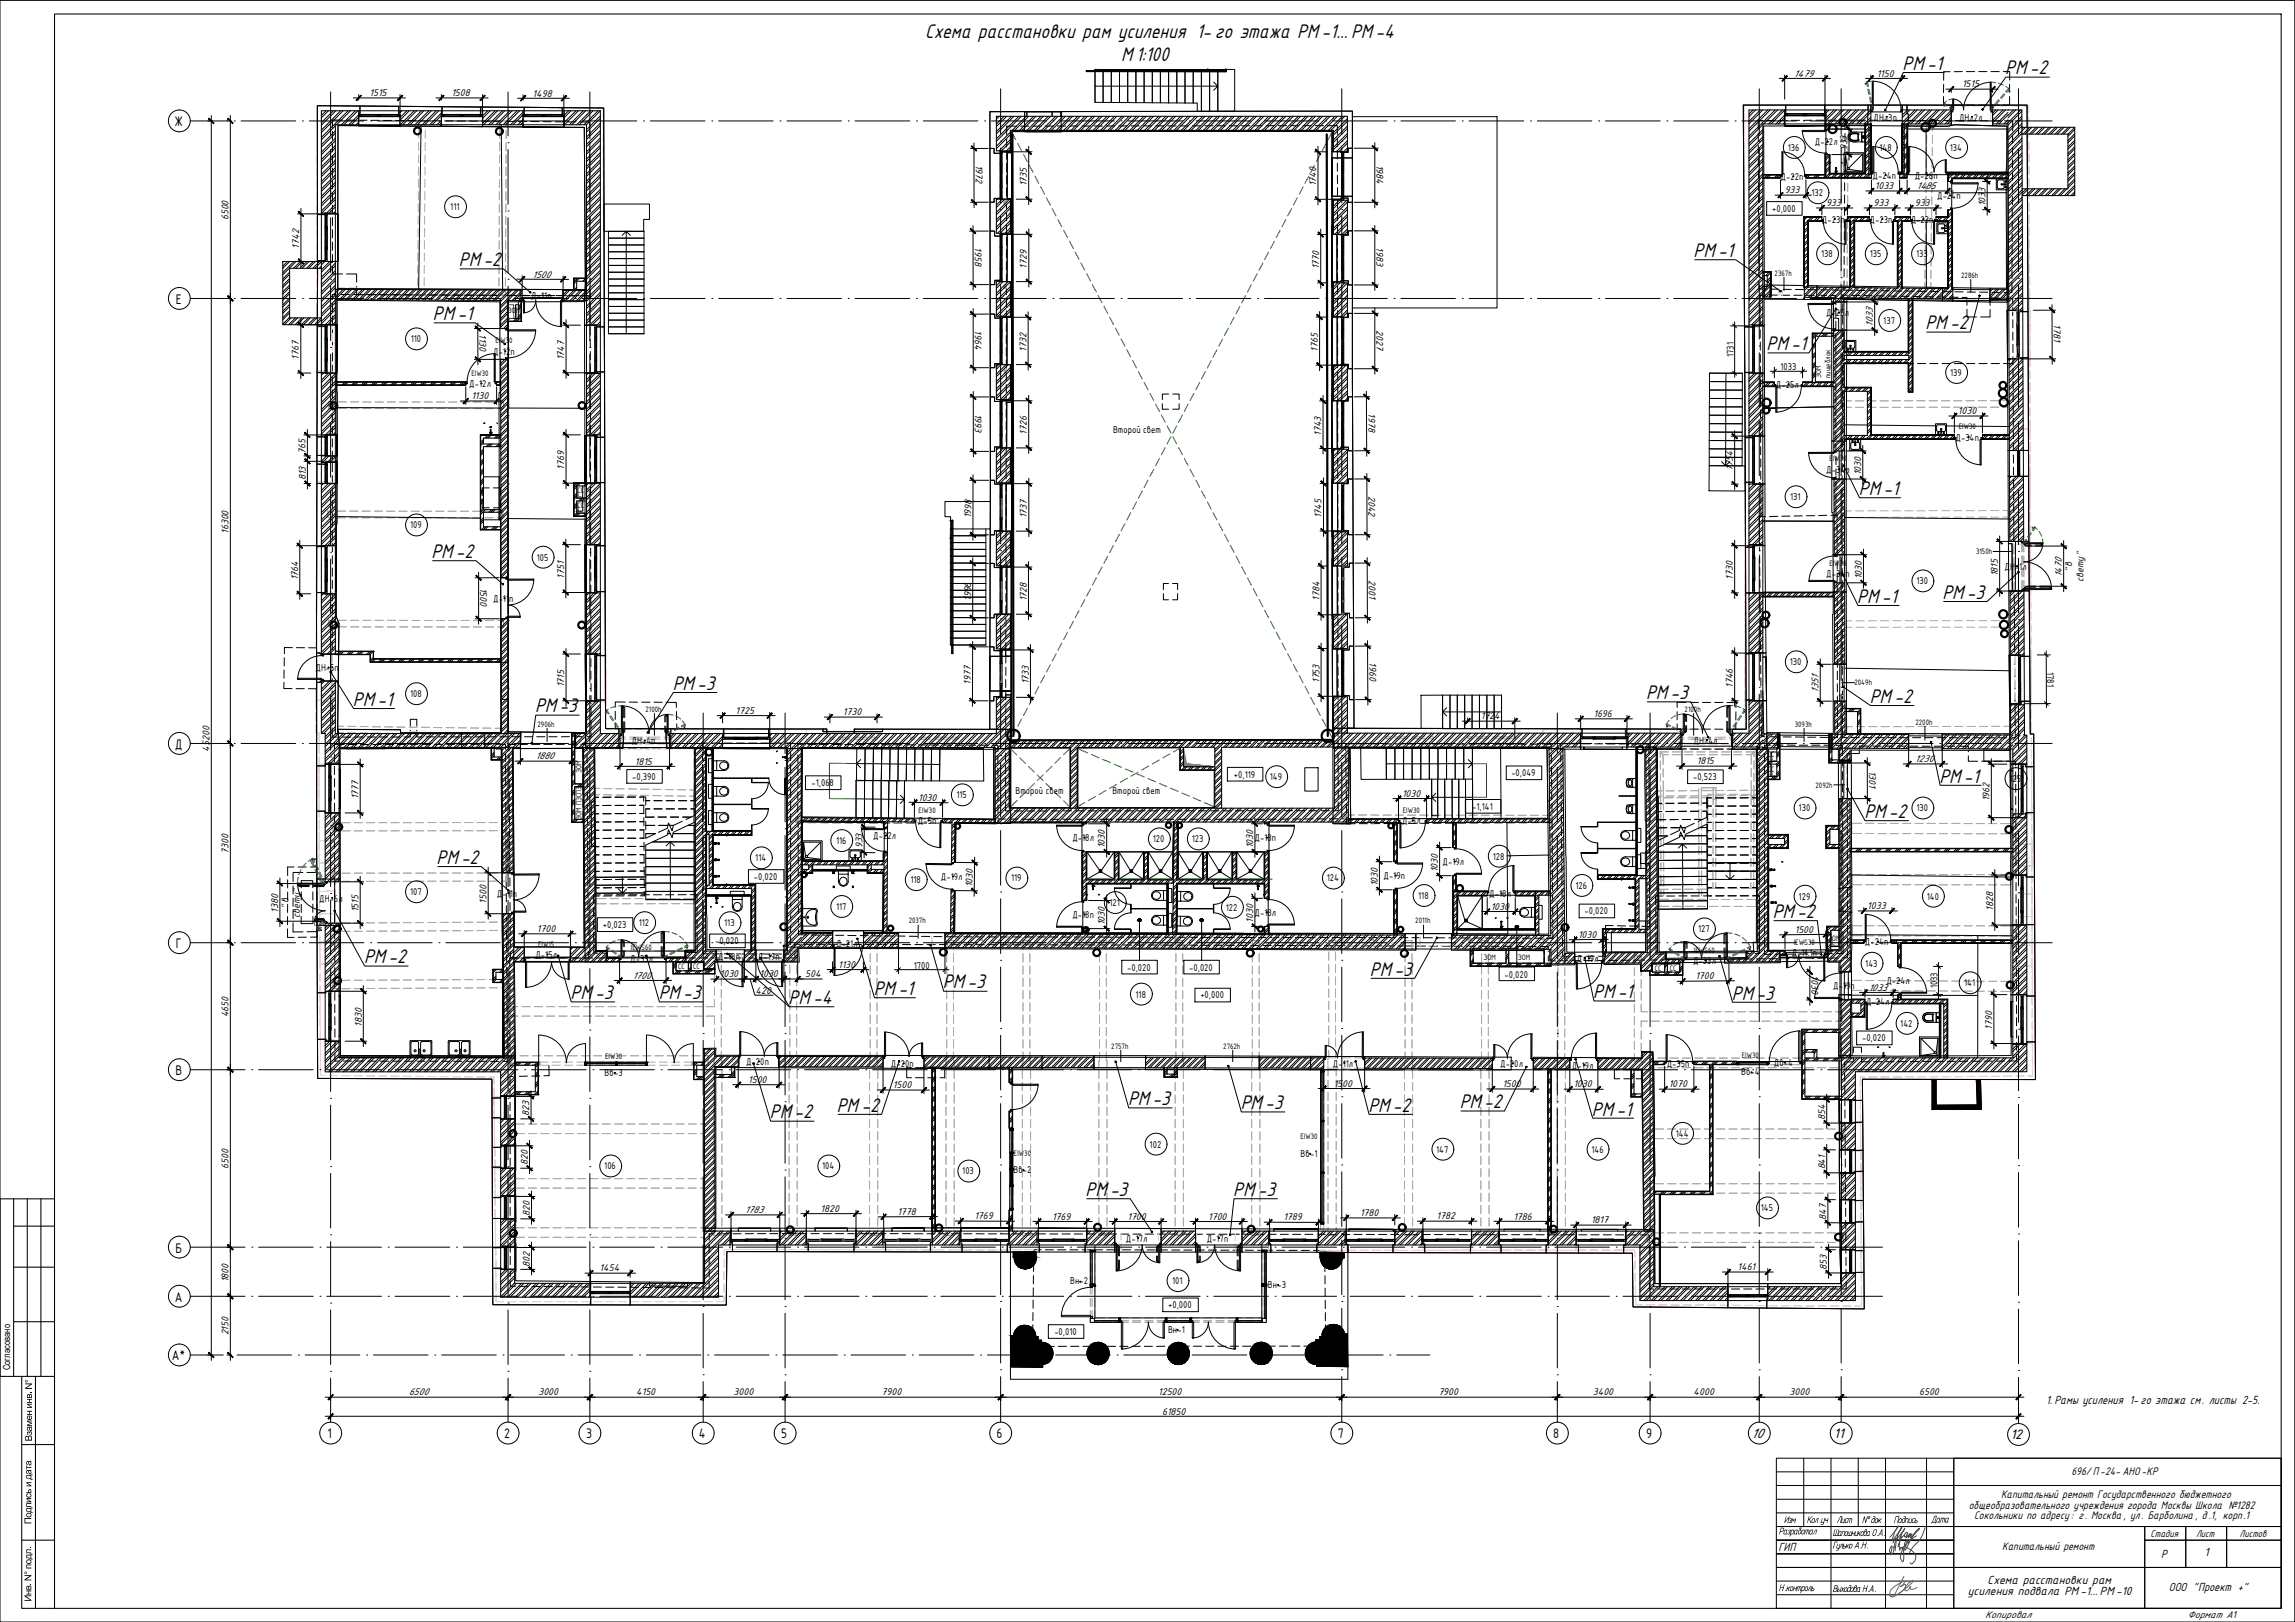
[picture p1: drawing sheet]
<svg xmlns="http://www.w3.org/2000/svg" width="841mm" height="594mm" viewBox="0 0 841 594" stroke-linecap="round" stroke-linejoin="round" font-family="sans-serif">
<defs><g id="words">
<g font-size="8">
<text x="339" y="13.9">Схема расстановки рам усиления 1-го этажа РМ -1...РМ-4</text>
<text x="410.8" y="22.2">М1:100</text>
<text x="697.2" y="25.5">РМ-1</text>
<text x="734.9" y="27.2">РМ-2</text>
<text x="620.6" y="94.2">РМ-1</text>
<text x="168.1" y="97.5">РМ-2</text>
<text x="158.7" y="117.3">РМ-1</text>
<text x="705.6" y="120.6">РМ -2</text>
<text x="647.4" y="128.2">РМ-1</text>
<text x="681.2" y="181.3">РМ-1</text>
<text x="158.1" y="204.4">РМ-2</text>
<text x="680.6" y="220.8">РМ-1</text>
<text x="711.8" y="219.3">РМ -3</text>
<text x="246.5" y="252.6">РМ-3</text>
<text x="603.2" y="256.1">РМ-3</text>
<text x="685.2" y="257.4">РМ -2</text>
<text x="129.3" y="258.5">РМ -1</text>
<text x="196.1" y="261">РМ-3</text>
<text x="710.7" y="286.6">РМ-1</text>
<text x="683.2" y="299.6">РМ -2</text>
<text x="160" y="316.4">РМ-2</text>
<text x="649.6" y="336.2">РМ-2</text>
<text x="133.4" y="352.8">РМ-2</text>
<text x="502" y="357.3">РМ-3</text>
<text x="209.1" y="365.9">РМ</text>
<text x="218.1" y="365.9">-3</text>
<text x="241.4" y="365.9">РМ -3</text>
<text x="320.2" y="364.4">РМ -1</text>
<text x="345.6" y="362">РМ-3</text>
<text x="583.9" y="365.6">РМ-1</text>
<text x="289" y="367.7">РМ -4</text>
<text x="634.7" y="366.1">РМ-3</text>
<text x="306.7" y="407.1">РМ -2</text>
<text x="413.4" y="404.8">РМ-3</text>
<text x="454.7" y="406.3">РМ</text>
<text x="463.7" y="406.3">-3</text>
<text x="501.4" y="407.1">РМ -2</text>
<text x="534.9" y="405.9">РМ</text>
<text x="543.9" y="405.9">-2</text>
<text x="282.2" y="409.6">РМ</text>
<text x="291.2" y="409.6">-2</text>
<text x="583.4" y="408.6">РМ -1</text>
<text x="397.8" y="438.1">РМ</text>
<text x="406.8" y="438.1">-3</text>
<text x="452" y="438.1">РМ</text>
<text x="460.9" y="438.1">-3</text>
</g>
<g font-size="5.4">
<text x="641.7" y="526.7">10</text>
<text x="672.1" y="526.7">11</text>
<text x="736.7" y="527.2">12</text>
</g>
<g font-size="4.9">
<text x="63.9" y="46.3">Ж</text>
<text x="64.4" y="111.3">Е</text>
<text x="64.1" y="274.2">Д</text>
<text x="64.4" y="347.3">Г</text>
<text x="64.3" y="393.8">В</text>
<text x="64.3" y="458.8">Б</text>
<text x="64.1" y="476.8">А</text>
<text x="63" y="498.3">А*</text>
<text x="120.1" y="526.7">1</text>
<text x="184.7" y="526.7">2</text>
<text x="214.8" y="526.7">3</text>
<text x="256.1" y="526.7">4</text>
<text x="286.2" y="526.7">5</text>
<text x="365.2" y="526.7">6</text>
<text x="490.2" y="526.7">7</text>
<text x="569.2" y="526.7">8</text>
<text x="603.2" y="526.7">9</text>
</g>
<g font-size="4.8">
<text x="749.9" y="514.1">1. Рамы усиления 1-го этажа см. листы 2-5.</text>
<text x="651.7" y="568.1">ГИП</text>
<text x="807.9" y="569.8">1</text>
<text x="792" y="570.6">Р</text>
<text x="728.4" y="580.3">Схема расстановки рам</text>
<text x="721.1" y="584.1">усиления подвала РМ -1... РМ -10</text>
<text x="794.8" y="582.9">ООО &quot;Проект +&quot;</text>
</g>
<g font-size="4.5">
<text x="759.1" y="540.4">696/П-24- АНО-КР</text>
<text x="733.3" y="548.8">Капитальный ремонт Государственного бюджетного</text>
<text x="721.5" y="552.5">общеобразовательного учреждения города Москвы Школа №1282</text>
<text x="723.4" y="556.3">Сокольники по адресу : г. Москва , ул. Барболина , д .1, корп.1</text>
<text x="733.7" y="567.6">Капитальный ремонт</text>
</g>
<g font-size="4">
<text x="653.6" y="557.8">Изм</text>
<text x="662" y="557.8">Кол .уч</text>
<text x="672.9" y="557.8">Лист</text>
<text x="682.2" y="557.8">N° док</text>
<text x="707.6" y="557.7">Дата</text>
<text x="651.8" y="562">Разработал</text>
<text x="671.5" y="562.6">Шапошникова О</text>
<text x="687.7" y="562.6">.</text>
<text x="688.1" y="562.6">А.</text>
<text x="788.1" y="562.8">Стадия</text>
<text x="804.8" y="562.8">Лист</text>
<text x="820.7" y="562.8">Листов</text>
<text x="671.4" y="567.2">Гулько А</text>
<text x="681.6" y="567.2">.</text>
<text x="681.9" y="567.2">Н.</text>
<text x="651.8" y="582.8">Н.контроль</text>
<text x="671.5" y="583.1">Выходова Н</text>
<text x="684.3" y="583.1">.</text>
<text x="684.7" y="583.1">А.</text>
</g>
<text font-size="4" fill="#00d" x="693.8" y="557.8">Подпись</text>
<g font-size="3.9">
<text x="657.4" y="28.1">1479</text>
<text x="687.7" y="28.1">1150</text>
<text x="135.4" y="35.2">1515</text>
<text x="165.4" y="35.2">1508</text>
<text x="195.2" y="35.4">1498</text>
<text x="719" y="32">1515</text>
<text x="677" y="55.1" transform="rotate(-90 677 55.1)">933</text>
<text x="357.6" y="60.3" transform="rotate(90 357.6 60.3)">1972</text>
<text x="504.4" y="60.4" transform="rotate(90 504.4 60.4)">1984</text>
<text x="376.3" y="68.2" transform="rotate(-90 376.3 68.2)">1735</text>
<text x="482.3" y="68.3" transform="rotate(-90 482.3 68.3)">1740</text>
<text x="654" y="70.8">933</text>
<text x="687.1" y="69.3">1033</text>
<text x="702.3" y="69.3">1485</text>
<text x="669.2" y="75.5">933</text>
<text x="686.6" y="75.5">933</text>
<text x="701.7" y="75.5">933</text>
<text x="727.6" y="75.5" transform="rotate(-90 727.6 75.5)">1033</text>
<text x="83.8" y="80.7" transform="rotate(-90 83.8 80.7)">6500</text>
<text x="109.6" y="91" transform="rotate(-90 109.6 91)">1742</text>
<text x="357.2" y="90.6" transform="rotate(90 357.2 90.6)">1958</text>
<text x="504.4" y="90.6" transform="rotate(90 504.4 90.6)">1983</text>
<text x="195" y="101.7">1500</text>
<text x="376.3" y="98.4" transform="rotate(-90 376.3 98.4)">1729</text>
<text x="483.4" y="98.6" transform="rotate(-90 483.4 98.6)">1770</text>
<text x="686.4" y="119.6" transform="rotate(-90 686.4 119.6)">1033</text>
<text x="752.6" y="118.8" transform="rotate(90 752.6 118.8)">1781</text>
<text x="175.7" y="122.4" transform="rotate(90 175.7 122.4)">1130</text>
<text x="357.3" y="121" transform="rotate(90 357.3 121)">1964</text>
<text x="504.5" y="121" transform="rotate(90 504.5 121)">2027</text>
<text x="109.6" y="131.7" transform="rotate(-90 109.6 131.7)">1767</text>
<text x="206.8" y="131.9" transform="rotate(-90 206.8 131.9)">1747</text>
<text x="376.1" y="128.7" transform="rotate(-90 376.1 128.7)">1732</text>
<text x="482.9" y="128.8" transform="rotate(-90 482.9 128.8)">1765</text>
<text x="172.8" y="146.3">1130</text>
<text x="357.3" y="151.5" transform="rotate(90 357.3 151.5)">1993</text>
<text x="501.4" y="151.3" transform="rotate(90 501.4 151.3)">1978</text>
<text x="717.5" y="151.7">1030</text>
<text x="376.3" y="159.2" transform="rotate(-90 376.3 159.2)">1726</text>
<text x="484.2" y="159.6" transform="rotate(-90 484.2 159.6)">1743</text>
<text x="112" y="166.4" transform="rotate(-90 112 166.4)">765</text>
<text x="206.8" y="172" transform="rotate(-90 206.8 172)">1769</text>
<text x="635" y="172.4" transform="rotate(-90 635 172.4)">1754</text>
<text x="112.1" y="175.8" transform="rotate(-90 112.1 175.8)">813</text>
<text x="682" y="174.1" transform="rotate(-90 682 174.1)">1030</text>
<text x="501.5" y="181.6" transform="rotate(90 501.5 181.6)">2042</text>
<text x="355.9" y="189.8" transform="rotate(-90 355.9 189.8)">1998</text>
<text x="376.3" y="189.8" transform="rotate(-90 376.3 189.8)">1737</text>
<text x="484.3" y="189.8" transform="rotate(-90 484.3 189.8)">1745</text>
<text x="83.8" y="195.6" transform="rotate(-90 83.8 195.6)">16300</text>
<text x="759.4" y="209.6" transform="rotate(-90 759.4 209.6)">&quot;в</text>
<text x="109.2" y="212.5" transform="rotate(-90 109.2 212.5)">1764</text>
<text x="176" y="215.3" transform="rotate(90 176 215.3)">1500</text>
<text x="206.7" y="211.9" transform="rotate(-90 206.7 211.9)">1751</text>
<text x="501.6" y="212.5" transform="rotate(90 501.6 212.5)">2001</text>
<text x="635" y="212.3" transform="rotate(-90 635 212.3)">1730</text>
<text x="682.2" y="212.1" transform="rotate(-90 682.2 212.1)">1030</text>
<text x="732.2" y="211" transform="rotate(-90 732.2 211)">1815</text>
<text x="755.6" y="211.3" transform="rotate(-90 755.6 211.3)">1470</text>
<text x="763.5" y="213.2" transform="rotate(-90 763.5 213.2)">свету&quot;</text>
<text x="355.9" y="220.1" transform="rotate(-90 355.9 220.1)">1996</text>
<text x="376.3" y="220.2" transform="rotate(-90 376.3 220.2)">1728</text>
<text x="483.5" y="220.1" transform="rotate(-90 483.5 220.1)">1784</text>
<text x="501.8" y="242.6" transform="rotate(90 501.8 242.6)">1960</text>
<text x="206.8" y="251.7" transform="rotate(-90 206.8 251.7)">1715</text>
<text x="355.7" y="250.7" transform="rotate(-90 355.7 250.7)">1977</text>
<text x="377" y="250.6" transform="rotate(-90 377 250.6)">1733</text>
<text x="483.5" y="250.2" transform="rotate(-90 483.5 250.2)">1753</text>
<text x="635" y="251.9" transform="rotate(-90 635 251.9)">1746</text>
<text x="666.4" y="253.7" transform="rotate(-90 666.4 253.7)">1351</text>
<text x="269.6" y="261.5">1725</text>
<text x="308.9" y="262">1730</text>
<text x="542.7" y="263.5">1724</text>
<text x="583.9" y="262.7">1696</text>
<text x="76.8" y="275.3" transform="rotate(-90 76.8 275.3)">45200</text>
<text x="196.3" y="278.1">1880</text>
<text x="232.7" y="280">1815</text>
<text x="621.8" y="280">1815</text>
<text x="701.8" y="279.2">1230</text>
<text x="684.9" y="282.3" transform="rotate(90 684.9 282.3)">1301</text>
<text x="131.3" y="292.8" transform="rotate(-90 131.3 292.8)">1777</text>
<text x="336.5" y="293.3" transform="rotate(1 336.5 293.3)">1030</text>
<text x="513.8" y="291.9">1030</text>
<text x="729.1" y="293.6" transform="rotate(-90 729.1 293.6)">1962</text>
<text x="316.1" y="310.7" transform="rotate(-90 316.1 310.7)">933</text>
<text x="404.9" y="310.7" transform="rotate(-90 404.9 310.7)">1030</text>
<text x="459.2" y="310.7" transform="rotate(-90 459.2 310.7)">1030</text>
<text x="83.8" y="312.9" transform="rotate(-90 83.8 312.9)">7300</text>
<text x="526.9" y="319.4" transform="rotate(-90 526.9 319.4)">1030</text>
<text x="356.4" y="324.9" transform="rotate(-89 356.4 324.9)">1030</text>
<text x="504.9" y="324.6" transform="rotate(-90 504.9 324.6)">1030</text>
<text x="102" y="334.3" transform="rotate(-90 102 334.3)">1380</text>
<text x="105.7" y="332.8" transform="rotate(-90 105.7 332.8)">&quot;в</text>
<text x="131.4" y="334.2" transform="rotate(-90 131.4 334.2)">1515</text>
<text x="178.3" y="331" transform="rotate(-90 178.3 331)">1500</text>
<text x="546.3" y="333.2">1030</text>
<text x="684.3" y="333">1033</text>
<text x="730.4" y="333.5" transform="rotate(-90 730.4 333.5)">1828</text>
<text x="109.9" y="336.4" transform="rotate(-90 109.9 336.4)">свету&quot;</text>
<text x="196.8" y="341.4">1700</text>
<text x="404.9" y="338.8" transform="rotate(-90 404.9 338.8)">1030</text>
<text x="459.2" y="338" transform="rotate(-90 459.2 338)">1030</text>
<text x="657.7" y="341.7">1500</text>
<text x="578.3" y="343.5" transform="rotate(-1 578.3 343.5)">1030</text>
<text x="231.7" y="358.5">1700</text>
<text x="263.8" y="358">1030</text>
<text x="278.3" y="357.9">1030</text>
<text x="295.1" y="357.9">504</text>
<text x="307.2" y="354.5">1130</text>
<text x="621.3" y="358.7">1700</text>
<text x="663.8" y="357.3" transform="rotate(90 663.8 357.3)">1030</text>
<text x="276.9" y="363.9">420</text>
<text x="684.7" y="362.9">1033</text>
<text x="83.8" y="372.6" transform="rotate(-90 83.8 372.6)">4650</text>
<text x="132.5" y="376" transform="rotate(-90 132.5 376)">1830</text>
<text x="730" y="377.1" transform="rotate(-90 730 377.1)">1790</text>
<text x="274.2" y="396.7">1500</text>
<text x="327.2" y="398.6">1500</text>
<text x="488.7" y="398.1">1500</text>
<text x="550.5" y="398.2">1500</text>
<text x="576.6" y="398.3">1030</text>
<text x="611.5" y="398.3">1070</text>
<text x="194" y="408.7" transform="rotate(-90 194 408.7)">823</text>
<text x="668.8" y="410.1" transform="rotate(-90 668.8 410.1)">854</text>
<text x="83.8" y="428.2" transform="rotate(-90 83.8 428.2)">6500</text>
<text x="193.4" y="426.8" transform="rotate(-90 193.4 426.8)">820</text>
<text x="668.8" y="428.3" transform="rotate(-90 668.8 428.3)">841</text>
<text x="300.7" y="443.9">1820</text>
<text x="194.1" y="445.3" transform="rotate(-90 194.1 445.3)">820</text>
<text x="272.9" y="444.3">1783</text>
<text x="328.8" y="445">1778</text>
<text x="357.1" y="446.6">1769</text>
<text x="385.5" y="446.7">1769</text>
<text x="413.2" y="446.7">1700</text>
<text x="442.8" y="446.7">1700</text>
<text x="470.3" y="447">1789</text>
<text x="498.4" y="445.4">1780</text>
<text x="526.5" y="446.6">1782</text>
<text x="554.6" y="446.7">1786</text>
<text x="583.1" y="448">1817</text>
<text x="669.2" y="446.8" transform="rotate(-90 669.2 446.8)">847</text>
<text x="194.1" y="464" transform="rotate(-90 194.1 464)">802</text>
<text x="219.7" y="465.7">1454</text>
<text x="636.7" y="465.3">1461</text>
<text x="669.5" y="465" transform="rotate(-90 669.5 465)">853</text>
<text x="83.8" y="469.6" transform="rotate(-90 83.8 469.6)">1800</text>
<text x="83.8" y="489.1" transform="rotate(-90 83.8 489.1)">2150</text>
<text x="149.8" y="511.1">6500</text>
<text x="197.3" y="511.1">3000</text>
<text x="233.1" y="511.1">4150</text>
<text x="268.8" y="511.1">3000</text>
<text x="323" y="511.1">7900</text>
<text x="424.4" y="511.1">12500</text>
<text x="527.1" y="511.1">7900</text>
<text x="583.7" y="511.1">3400</text>
<text x="620.6" y="511.1">4000</text>
<text x="655.8" y="511.1">3000</text>
<text x="703.3" y="511.1">6500</text>
<text x="425.9" y="518.1">61850</text>
<text x="727.5" y="592.5">Копировал</text>
<text x="801.6" y="592.5">Формат А1</text>
</g>
<g font-size="3.5">
<text x="686.6" y="44.2">ДН-3п</text>
<text x="717.9" y="44.2">ДН-2л</text>
<text x="665.1" y="53.3">Д-22л</text>
<text x="655.2" y="55.3">136</text>
<text x="688.8" y="55.3">148</text>
<text x="714.5" y="55.3">134</text>
<text x="652.5" y="65.9">Д-22п</text>
<text x="686.2" y="65.5">Д-24п</text>
<text x="701.7" y="65.5">Д-26</text>
<text x="708.5" y="65.5">п</text>
<text x="663.9" y="71.9">132</text>
<text x="165" y="77">111</text>
<text x="649.4" y="77.6">+0,000</text>
<text x="709.9" y="73">Д-24п</text>
<text x="667.7" y="81.5">Д-23п</text>
<text x="685.1" y="81.5">Д-23п</text>
<text x="700.2" y="81.5">Д-23</text>
<text x="707" y="81.5">п</text>
<text x="667.3" y="94.2">138</text>
<text x="685.2" y="94.2">135</text>
<text x="702.1" y="94.2">133</text>
<text x="194.7" y="109.5">Д-11п</text>
<text x="669.2" y="115.9">Д</text>
<text x="671.2" y="115.9">-25</text>
<text x="676" y="115.9">л</text>
<text x="690.2" y="118.6">137</text>
<text x="150.5" y="125.4">110</text>
<text x="180.7" y="130">Д-12</text>
<text x="187.1" y="130">п</text>
<text x="635.4" y="130.7" transform="rotate(-90 635.4 130.7)">1731</text>
<text x="652.5" y="135.7">1033</text>
<text x="714.6" y="137.7">139</text>
<text x="172" y="141.8">Д-12л</text>
<text x="650.8" y="142.1">Д-25л</text>
<text x="407.9" y="158.8">Второй свет</text>
<text x="716.6" y="161.4">Д-34п</text>
<text x="669.2" y="173.2">Д</text>
<text x="671.3" y="173.2">-34л</text>
<text x="656" y="183.1">131</text>
<text x="150.3" y="193.5">109</text>
<text x="196.7" y="205.3">105</text>
<text x="734.6" y="208.7">ДН</text>
<text x="738.4" y="208.7">-1</text>
<text x="741.2" y="208.7">л</text>
<text x="669.2" y="211.5">Д-34</text>
<text x="676.3" y="211.5">п</text>
<text x="702.3" y="214">130</text>
<text x="180.7" y="220.4">Д-11</text>
<text x="186.6" y="220.4">п</text>
<text x="115.6" y="245.8">ДН-5</text>
<text x="122.6" y="245.8">п</text>
<text x="655.9" y="243.6">130</text>
<text x="750.2" y="246.1" transform="rotate(90 750.2 246.1)">1781</text>
<text x="150.3" y="255.3">108</text>
<text x="231.5" y="272.6">ДН-4п</text>
<text x="620.6" y="272.4">ДН-4л</text>
<text x="231.7" y="285.6">-0,390</text>
<text x="297.4" y="287.9">-1,068</text>
<text x="452.2" y="284.8">+0,119</text>
<text x="465.4" y="285.7">149</text>
<text x="553.8" y="284.3">-0,049</text>
<text x="620.4" y="285.7">-0,523</text>
<text x="736.4" y="286.4">125</text>
<text x="350.5" y="292.4">115</text>
<text x="372.2" y="290.8">Второй свет</text>
<text x="407.6" y="290.8">Второй свет</text>
<text x="539.5" y="296.6">-1,141</text>
<text x="659.1" y="297.2">130</text>
<text x="702.3" y="297.2">130</text>
<text x="336.4" y="301.9">Д-5п</text>
<text x="513.8" y="302">Д-5л</text>
<text x="306.4" y="309.1">116</text>
<text x="320" y="307.4">Д-22л</text>
<text x="393" y="308.2">Д-18л</text>
<text x="422.5" y="308.5">120</text>
<text x="436.8" y="308.5">123</text>
<text x="459.7" y="308.2">Д-18</text>
<text x="466.1" y="308.2">п</text>
<text x="276.8" y="315.4">114</text>
<text x="528.6" y="316.9">Д-19л</text>
<text x="547" y="314.8">128</text>
<text x="276.3" y="322.3">-0,020</text>
<text x="333.6" y="323.4">118</text>
<text x="344.8" y="322.3">Д-19л</text>
<text x="370.5" y="322.8">119</text>
<text x="486.2" y="322.8">124</text>
<text x="507" y="322.1">Д-19п</text>
<text x="150.3" y="327.9">107</text>
<text x="182.1" y="328.5">Д-11</text>
<text x="188" y="328.5">п</text>
<text x="519.7" y="329.2">118</text>
<text x="545.8" y="328.6">Д-18л</text>
<text x="577.3" y="325.6">126</text>
<text x="659.1" y="329.5">129</text>
<text x="706.1" y="329.5">140</text>
<text x="117" y="330.3">ДН-6л</text>
<text x="306.4" y="333.3">117</text>
<text x="406.6" y="331.8">121</text>
<text x="449.2" y="333.6">122</text>
<text x="459.7" y="335.5">Д-18л</text>
<text x="580.7" y="334.9">-0,020</text>
<text x="220.9" y="339.9">+0,023</text>
<text x="234.1" y="339.2">112</text>
<text x="265.4" y="339.2">113</text>
<text x="393" y="336.3">Д-18п</text>
<text x="622.3" y="341.5">127</text>
<text x="262" y="345.8">-0,020</text>
<text x="306.4" y="346.9">Д-21л</text>
<text x="683.4" y="346.2">Д-24п</text>
<text x="196.2" y="350.9">Д-15л</text>
<text x="230.9" y="352.2">Д-33л</text>
<text x="263.2" y="351.6">Д</text>
<text x="265.3" y="351.6">-18п</text>
<text x="277.7" y="351.5">Д-19п</text>
<text x="577.8" y="352.3">Д-19л</text>
<text x="620.4" y="353.2">Д-33л</text>
<text x="656.6" y="350.2">Д-11.1п</text>
<text x="334.9" y="354.9">1700</text>
<text x="413.1" y="355.7">-0,020</text>
<text x="435.8" y="355.7">-0,020</text>
<text x="551.3" y="358.2">-0,020</text>
<text x="683.6" y="354">143</text>
<text x="416.1" y="365.4">118</text>
<text x="439.9" y="365.7">+0,000</text>
<text x="671.8" y="362.4">Д-19</text>
<text x="678.2" y="362.4">п</text>
<text x="691.3" y="360.5">Д-24л</text>
<text x="710.1" y="362" transform="rotate(-90 710.1 362)">1033</text>
<text x="719.8" y="361.2">141</text>
<text x="683.9" y="368.1">Д-24л</text>
<text x="696.4" y="376.1">142</text>
<text x="682.4" y="381.4">-0,020</text>
<text x="221.6" y="394">Вв-3</text>
<text x="273.4" y="390.1">Д-20п</text>
<text x="326.5" y="390.9">Д-20п</text>
<text x="488.4" y="390.7">Д-11л</text>
<text x="549.8" y="390.8">Д-20л</text>
<text x="576" y="391.5">Д-19л</text>
<text x="610.8" y="390.7">Д-35п</text>
<text x="638" y="393.8">Вв-4</text>
<text x="650.1" y="390.5">Дв-4</text>
<text x="614.1" y="416.4">144</text>
<text x="421.3" y="420.3">102</text>
<text x="476.6" y="423.6">Вв-1</text>
<text x="526.3" y="422.2">147</text>
<text x="583.2" y="422.2">146</text>
<text x="221.4" y="428.3">106</text>
<text x="301.2" y="428.3">104</text>
<text x="352.6" y="430.2">103</text>
<text x="371.4" y="429.6">Вв</text>
<text x="374.8" y="429.6">-2</text>
<text x="645.3" y="443.7">145</text>
<text x="412.6" y="454.8">Д-17л</text>
<text x="442.2" y="454.8">Д-17п</text>
<text x="392.2" y="470.4">Вн-2</text>
<text x="429.6" y="470.3">101</text>
<text x="464.7" y="471.6">Вн-3</text>
<text x="428.1" y="479.1">+0,000</text>
<text x="386.4" y="488.9">-0,010</text>
<text x="428" y="488.1">Вн-1</text>
<text x="3.7" y="501.9" transform="rotate(-90 3.7 501.9)">Согласовано</text>
<text x="11.7" y="527.9" transform="rotate(-90 11.7 527.9)">Взамен инв</text>
<text x="11.5" y="558.3" transform="rotate(-90 11.5 558.3)">Подпись и дата</text>
<text x="11.5" y="567.4" transform="rotate(-90 11.5 567.4)">.</text>
<text x="11.5" y="575.6" transform="rotate(-90 11.5 575.6)">подл</text>
<text x="11.5" y="586.6" transform="rotate(-90 11.5 586.6)">Инв . N°</text>
</g>
<g font-size="2.8">
<text x="650.3" y="100.9">2367h</text>
<text x="718.7" y="101.7">2286h</text>
<text x="186.1" y="114.7">ЭОМ</text>
<text x="181.6" y="125.7">EIW30</text>
<text x="172.8" y="137.6">EIW30</text>
<text x="667.3" y="138.6" transform="rotate(-90 667.3 138.6)">ЭОМ</text>
<text x="670.8" y="138.6" transform="rotate(-90 670.8 138.6)">пищеблок</text>
<text x="717.8" y="157.2">EIW30</text>
<text x="670.4" y="168.9">EIW30</text>
<text x="211.6" y="180.7">СС</text>
<text x="211.6" y="186.2">СС</text>
<text x="724.2" y="203">3150h</text>
<text x="670.4" y="207.3">EIW30</text>
<text x="679.6" y="251.1">2049h</text>
<text x="236.6" y="260.7">2100h</text>
<text x="617.3" y="260.7">2100h</text>
<text x="197" y="266.2">2906h</text>
<text x="657.7" y="266.2">3093h</text>
<text x="701.9" y="265.4">2200h</text>
<text x="647.8" y="277.1">СС</text>
<text x="213.1" y="283.2" transform="rotate(-90 213.1 283.2)">ЭОМ</text>
<text x="647.8" y="282.6">СС</text>
<text x="665.3" y="288.5">2092h</text>
<text x="336.6" y="297.6">EIW30</text>
<text x="514.1" y="297.7">EIW30</text>
<text x="213.1" y="300.2" transform="rotate(-90 213.1 300.2)">ЭОМ ПЭСПЗ</text>
<text x="333" y="338.2">2037h</text>
<text x="518.6" y="338.2">2011h</text>
<text x="197.2" y="346.7">EIW15</text>
<text x="231.2" y="348">IEWS60</text>
<text x="657.4" y="346">IEWS30</text>
<text x="670" y="344.8">ЭОМ</text>
<text x="543.7" y="351.7">ЭОМ</text>
<text x="556.3" y="351.7">ЭОМ</text>
<text x="620.7" y="349">IEWS60</text>
<text x="248.5" y="354.9">СС</text>
<text x="254" y="354.9">СС</text>
<text x="606.4" y="355.5">СС</text>
<text x="611.9" y="355.5">СС</text>
<text x="221.7" y="387.7">EIW30</text>
<text x="407.2" y="384.1">2757h</text>
<text x="448.3" y="384.1">2762h</text>
<text x="638.3" y="387.5">EIW30</text>
<text x="476.6" y="417.3">EIW30</text>
<text x="371.6" y="423.3">EIW30</text>
</g>
<text font-size=".8" x="287.3" y="346.3">125</text>
</g></defs>
<g fill="#000" stroke="#000" stroke-width=".37">
<path d="M708 395.4h1.5zM708 395.4h1.5v9.4zM724.2 395.4h1.6l.3 10.8zM724.2 395.4h1.6zM708 404.8l16.6-.1zM708 406.2h16.6z"/>
<path d="M708 404.8h1.5zM708 395.4l1.5 9.4h-1.5z"/>
<path d="M708 404.8l16.6 1.4v-1.4zM708 404.8l16.6 1.4h-16.6z"/>
<path d="M724.6 406.2h1.5zM724.2 395.4l1.9 10.8h-1.5z"/>
</g>
<g fill="#808080" stroke="#808080" stroke-width=".37">
<path d="M211.4 178l.6 3.8h-.6z"/>
<path d="M211.4 183.5l.6 3.8h-.6z"/>
<path d="M649 275.4l.5 3h-.5z"/>
<path d="M649 279.9l.5 4h-.5z"/>
<path d="M188.9 111.7l.5 4.5h-.5z"/>
<path d="M670.9 340.7l.7 5.3h-.7z"/>
<path d="M433.7 273.8l1.1 5.9h-1.1z"/>
<path d="M211.4 181.8l3 .7zM211.4 181.8l3 .7h-3z"/>
<path d="M211.4 182.5h2.1zM211.4 182.5h3z"/>
<path d="M211.4 187.3l3 .7zM211.4 187.3l3 .7h-3z"/>
<path d="M649 278.4l2.1 .5zM649 278.4l2.1 .5h-2.1z"/>
<path d="M649 283.9l2.1 .5zM649 283.9l2.1 .5h-2.1z"/>
<path d="M188.9 116.2l1 .4-.5-.4zM188.9 116.2l1 .4h-1z"/>
<path d="M670.9 346l3 .7zM670.9 346l3 .7h-3zM670.9 346.7h3zM670.9 346.7h3z"/>
<path d="M433.7 279.7l11.3 1.1zM433.7 279.7l11.3 1.1h-11.3z"/>
<path d="M433.7 280.8h2.6zM433.7 280.8h11.3z"/>
</g>
<g fill="none" stroke="#000" stroke-width=".37">
<path d="M449.1 25.5h-2.8v.4M449.3 25.5h3.2v15.2l-6.2 .1v-14.5M712.2 35.4v3.1h2.4M712.3 30.9l-.1 3M714.6 26.3h-2.3v3.1M716.1 38.5h3M719.1 26.2l-3 .1M720.6 38.5h3M720.6 26.2h3M725.1 38.5h3M725.1 26.2h3M729.6 38.5h3"/>
<path d="M729.6 26.2h3M734.1 26.2h2.4v3.2M736.4 35.4v3.1h-2.3M736.4 30.9v3M121.8 48.1v3.1M121.8 52.6v3M121.8 57.2v2.9M125.5 44h-3.7v2.7M127 44h3M131.5 44h3M136 44.1h3M140.5 44.1h3"/>
<path d="M145 44.1l3 .1M149.5 44.2h3M154 44.2l3 .1M154.3 45.7l-.9 60.4M158.5 44.3h3M163 44.3h3M167.5 44.3h3M172 44.3l3 .1M176.5 44.4h3M181 44.4l3 .1M183.7 45.7l.5 60.5M185.5 44.5h3"/>
<path d="M190 44.5h3M194.5 44.5h3M199 44.5l3 .1M203.5 44.6h3M208 44.6h3M212.5 44.7h3.6l.1 1.5M216.2 47.8v3M216.2 52.3v3M216.2 56.7v3M368.9 50.9v3M368.9 55.3v3M368.9 59.9v3"/>
<path d="M372.5 46.2h-3.6v3.2M374 46.2h3M378.5 46.2h3M386 46.2h-3M387.5 46.2h3M392 46.2h3M396.5 46.2h3M401 46.2h3M405.5 46.2h3M413 46.1l-3 .1M414.5 46.1h3M419 46.1h3"/>
<path d="M423.5 46.1h3M428 46.1h3M432.5 46.1h3M440 46.1h-3M441.5 46.1h3M446 46.1h3M450.5 46.1h3M455 46.1h3M459.5 46.1h3M467 46l-3 .1M468.5 46h3M473 46h3"/>
<path d="M477.5 46h3M482 46h3M486.5 46h3.6v3.2M490.1 50.7v3M490.1 55.2v3M490.1 59.7v3M495.6 42.7h53v70.1h-53zM644.3 48.7l.1 3M644.4 57.8v3M644.4 53.3v2.9M646 44.2h-1.7v3.1M647.5 44.1h3"/>
<path d="M652 44.1h3M656.5 44.1h3M664 44l-3 .1M665.5 44h3M669.1 47.8v8.3M670.6 47.3h12.8M673 44h-3M674.5 44h1.6v3.4M676.1 53.4v3M676.1 57.9l-.1 3M676.1 48.9v3M676.1 44h3"/>
<path d="M680.6 44h3M685.1 44h3M686.2 41h10.3M689.6 44l3 .1M694.1 44.1h3M698.6 44.1h3M699.1 47.3h36.4v15.7M703.1 44.1h3M705.8 47.3l.1 16.7M707.6 44.1l3 .1M712.1 44.2h3M716.6 44.2h3"/>
<path d="M721.1 44.2h3M725.6 44.2l3 .1M730.1 44.3h3M734.6 44.3h3v3.7M737.5 58.5v3M737.5 49.5v3M737.5 54v3M121.8 61.7v3M121.8 66.1v3M121.8 70.7v2.9M121.8 75.2v3M121.8 79.6v3"/>
<path d="M216.2 61.3v2.9M216.2 65.8v3M216.2 70.2v3.1M216.2 74.7v3M216.2 79.3v3M221.3 74.7h16.7v5.7h-2.1v4.3h-14.5zM368.9 68.8v3.1M368.9 73.4v2.9M368.9 77.9v3M368.9 64.4v3M490.1 64.2v3M490.1 68.7v3"/>
<path d="M490.1 73.2v3M490.1 77.7v3M644.4 62.2v3M644.4 66.7v3M644.4 71.3v3M644.4 75.7v3.1M675.9 75.9v3M676 66.9v3M676 71.4l-.1 3M676 62.4v3M698.9 64h14.8M715.2 70.6h20.3l.2 35.4"/>
<path d="M715.2 66.9v9.4M735.5 65.5h.1M735.5 69.5v1.1M737.4 76.5v3M737.4 67.5v3M737.4 72v3M737.5 63v3M121.8 97.6v2.7h3.7M121.8 84.1v3M121.8 88.7v3M121.8 93.1v3.1M216.2 83.7v3.1"/>
<path d="M216.2 88.2v3M216.2 92.8v3M216.2 97.3v3M368.8 95.9v3M368.9 82.4v3M368.9 86.9v2.9M368.9 91.4l-.1 3M490.1 82.2v3M490.1 86.7v3M490.1 91.2v3M490.1 95.7v3M644.5 80.2v3"/>
<path d="M644.5 84.8v2.9M644.5 89.3v3M644.5 98.2l.1 3M644.5 93.7v3M675.8 93.9v3M675.8 98.4v3M675.9 89.4l-.1 3M675.9 80.4v3M675.9 84.9v3M700.6 80.8h8.4M705.9 80.8l.1 24.8M737.3 94.5v3"/>
<path d="M737.3 99v3M737.4 85.5v3M737.4 90v3M737.4 81v3M121.8 111.2v3M121.8 115.7v3M123.5 107.9h-1.7v1.8M125 107.9h3M127 100.3h3.7v3M129.5 107.9h3M130.7 104.9v3h2.8M134 107.9h4"/>
<path d="M138.5 107.9l3 .1M139.5 108h3M143 108h4M147.5 108h4M152 108h4M156.5 108h4M161 108h3M162 108l3 .1M165.5 108.1h4M170 108.1h3M171 108.1h3M174.5 108.1h4"/>
<path d="M179 108.1l10.8 .1M186.2 110l.1 6.6M186.3 117.7v3.1M189.9 111.6h-1v5M190.2 108.2h3.1M191.3 108.2h3M191.3 108.9l15 .1M194.7 108.2h4.1M199.2 108.3h4.1M203.8 108.3h3M204.8 108.3h3M208.2 108.3h4.1"/>
<path d="M212.7 108.3h3.6h-2.5M216.2 101.7v3M216.2 106.3l.1 2.9M216.3 110.8v3M216.3 115.2v3.1M216.3 119.7v3M368.8 118.4v2.9M368.8 100.3v3M368.8 104.9v3M368.8 109.4v3M368.8 113.8v3.1M490.1 100.2l.1 3"/>
<path d="M490.2 104.7v3M490.2 109.2v3M490.2 113.7v3M490.2 118.2v3M644.6 102.8v3l2.8 .1M645 111.7v3M645 116.2v3M646.6 100.9v4.1M646.9 108.1h-1.9v2.2M648.4 108.1h2.9M648.7 108.8h.1M648.9 105.9h3"/>
<path d="M652.9 108.1h3M653.4 106h3M657.4 108.1h3M657.9 106l3 .1M661.8 108.2h3M662.4 106.1h3M666.4 108.2h3M666.9 106.1l3 .1M670.9 108.2h1.8l.1 3.5M671.4 106.2l3 .1M671.9 116.5l1.9 .1v4.4M671.9 111.5v9"/>
<path d="M672.8 113.2v3M672.8 117.7v3M675.3 115.8v3M675.3 111.3v2.9M675.8 102.9l-.1 3.4M675.9 106.3h3M677 108.1h-1.7v1.6M678.6 108.2h3M680.4 106.4h3M683 108.3h3.1M684.9 106.4l3 .1M687.5 108.3l3 .1"/>
<path d="M689.4 106.5h3M692.1 108.4l3 .1M693.9 106.6h3M696.6 108.5l3 .1M698.4 106.6l3 .1M699.3 109.9l-23.6-.2 .1 19M701 109.9l35.1 .3M701 108.6h3M702.9 106.7h3M705.6 108.7h2.9M707.4 106.7l3 .1M710.1 108.8h3"/>
<path d="M711.9 106.8l3 .1M714.5 108.9h3M715.6 106l13.7 .1M716.4 106.9h3M719 108.9h1.8v2.9M720.8 113.3v2.8h3.5M720.9 106.9l3 .1M725.4 107h3M729.3 113.3v2.8h-3.5M729.9 107.1h3M732.7 109.2l-3.4-.1v2.8M734.2 109.2l3.4 .1v1.8"/>
<path d="M737.3 103.5v3.7l-2.9-.1M737.6 112.6v3M737.6 117.1v3M121.8 133.7v3.1M121.8 138.2v3M121.8 120.2v3M121.8 124.7v3M121.8 129.2v3M186.3 121.2l.1 28.3M216.3 124.3v3M216.3 128.7v3.1M216.3 133.2v3"/>
<path d="M216.3 137.8v2.9M368.8 122.9v3M368.8 127.4v3M368.8 131.8v3M368.8 136.4v3M490.2 122.7v3M490.2 127.2v3M490.2 131.7v3M490.2 136.2v3M645 120.7v3.1M645.1 129.7v3M645.1 125.2v3"/>
<path d="M645.1 134.3v2.9M645.1 138.7l.1 3M672.8 122.2v3M672.8 126.7v3M672.8 131.2v3M672.8 135.7v3M675.2 138.2v3M675.2 129.3v3M675.2 133.7v3.1M675.2 133.2h3.5M675.3 120.2v3M675.3 124.7l-.1 3"/>
<path d="M675.8 130.2v1.5M675.8 133.2v8.6M680.2 133.2h3M684.7 133.2h3M692.2 133.2h-3M693.7 133.2h3M698.2 133.2h3M702.7 133.2h3M707.2 133.2h3M711.7 133.2h3M716.2 133.2h3M720.7 133.2h3"/>
<path d="M725.2 133.2h3M729.7 133.2h3M734.2 133.2h3.5M737.6 121.6v3M737.7 126.1v3M737.7 130.6v3M737.7 135.1v3M737.7 139.6v3M121.8 142.7v3M121.8 147.2v3M121.8 151.7v3M121.8 156.2v3"/>
<path d="M122.9 149.3l60.6 .2M186 149.5h.1M214.9 149.5h-28.8l-.1 18.5M216.3 142.3v3M216.3 146.7l.1 3M216.4 151.3v2.9M216.4 155.8v3M368.7 145.3v3.1M368.7 149.9v3M368.7 154.4v3M368.7 158.8v3.1M368.8 140.9v3"/>
<path d="M426 147.9v2h2.2M428.2 144.3h-2.2v2.1M429.8 144.3h2.3v2.1M432.1 147.9v2h-2.3M490.2 140.7v3M490.2 145.2v3M490.2 149.7v3M490.2 154.2v3M490.2 158.7v3M645.2 143.2v5.4M645.2 150.1v3M645.2 154.6v3"/>
<path d="M645.2 159.1v3M650.7 149.5h-4.7h4.7M650.7 141.4h9.4M672 149l-20.8 .4M672.8 140.2v3M672.8 144.7v3M672.8 149.2v3M672.8 153.7v3M672.8 158.2v3M675.1 151.7v3M675.1 156.3v2.9M675.2 142.8v3"/>
<path d="M675.2 147.2v3.1M675.9 143.3v16.2M675.9 155.6l8.4 .1M685.8 155.7l23.5 .3M713.3 156l23 .2M737.7 144.1v3M737.7 148.6l.1 3M737.8 153.1v3M737.8 157.6v3M121.8 160.7v3M121.8 165.2v3M121.8 169.7v3"/>
<path d="M121.8 174.2v3M121.8 178.7v3.1M177.2 174.6h6.4M179.3 178.7h-2.6v2.9M180.8 178.7h2.6v2.9M213.5 178v4.5M216.4 160.2v3.1M216.4 164.7v3M216.4 169.3v3M216.4 173.8v3M216.4 178.2v3M368.7 172.4v3"/>
<path d="M368.7 176.8v3M368.7 163.4v2.9M368.7 167.9v3M490.2 163.2v3M490.2 167.7v3M490.2 172.2l.1 3M490.3 176.7v3M626.4 170.5l13.2 .2v9.1h-13.3zM645.2 163.6v3M645.2 168.1v3M645.2 172.6v3M645.2 177.1l.1 3"/>
<path d="M672.8 162.7v3M672.8 167.2v3M672.8 171.7v3M672.8 176.2v3M674 165.2v10.2M675 178.7v3.1M675.1 165.2v3M675.1 169.7v3M675.1 174.3l-.1 3M675.1 160.8v3M675.9 161l.1 28.5 60.5 .6M737.8 162.1v3"/>
<path d="M737.8 166.6l.1 3M737.9 171.1v3M737.9 175.6v3M121.8 187.7v5.4M121.8 183.2v3M121.8 194.5v3M121.8 199v3M122.9 189.2l53.1 .6M176.7 183.1v2.9h2.6M183.4 183.1v2.9h-2.6M183.6 189.9h-.7v.5h-5.7M186.1 189.9l28.8 .3"/>
<path d="M213.5 183.5l.1 3.7h-2.2M216.4 182.8v2.9M216.4 187.3l.1 3M216.5 191.7v3M216.5 196.2v3M348.4 190.6v-1.4h-2.1v-5.5h16.6v10h-13.7M348.4 190.8v2.9h.4M368.6 199.4v3M368.7 181.4v3M368.7 185.9v3M368.7 190.3v3.1M368.7 194.9l-.1 3"/>
<path d="M490.3 181.2v3M490.3 185.7v3M490.3 190.2v3M490.3 194.7v3M490.3 199.2v3M644.7 194.3l.1 3M644.8 198.8v3M645.3 181.6v3M645.3 186.1v3.1M647 189.2h-2.3v3.6M651.5 189.1l-3 .1M656 189l-3.1 .1"/>
<path d="M660.4 188.9l-3 .1M665 188.9h-3M669.5 188.7l-3 .1M670.9 188.7h2.3v1.7M672.1 190.9h-26.1l26.1 .1M672.8 180.7v3M672.8 185.2v3.5M673.2 191.9v3M673.2 196.4v3M675 187.8v5.2M675 183.2v3M675 194.5v3"/>
<path d="M675 199v3M676 189.5l-.1 5.7M737.9 180.1v3M737.9 184.6l.1 3M738 193.6v4.7M738 189.1v3M738 199.9v2.9M738.6 198.3l-.1 18.2M121.8 203.6v2.9M121.8 208v3M121.8 212.5v3M121.8 217.1v2.9"/>
<path d="M216.5 200.8v3M216.5 205.2v3.1M216.5 209.7v3M216.5 214.3v3M216.5 218.8v3M368.6 203.8v3.1M368.6 208.4v2.9M368.6 212.9v3M368.6 217.4v3M426.3 217.4v2.3h1.9M428.2 213.7h-1.9v2.3M429.7 213.7h1.8v2.3"/>
<path d="M431.5 217.4v2.3h-1.8M490.3 203.7v3M490.3 208.2v3M490.3 212.7v3M490.3 217.2v3M644.8 203.3l.1 3M644.9 207.8v3M644.9 212.3v3M644.9 216.8l.1 3M673.2 200.9l.1 3M673.3 205.4v3M673.3 209.9v3"/>
<path d="M673.3 214.4v3M673.3 218.9v3M674.3 203.2v10.3M675 208l.1 3M675 203.5v3M675.1 212.5v3M675.1 217v3M675.9 203.2v10.3M738 204.4l.1 3M738.1 208.8v3.1M738.1 213.3v3M738.1 217.9l.1 3"/>
<path d="M107.1 237.2h-2.9v2.2M108.6 237.2l3 .1M113.1 237.3h2.9v2.2M121.2 239.7v9.7M121.8 230.5v3M121.8 235v3.1M121.8 239.5v3M121.8 221.5v3.1M121.8 226v3M216.5 223.2v3M216.5 227.8v2.9M216.5 232.3v3"/>
<path d="M216.5 236.7v3M368.6 226.4v3M368.6 230.9v3M368.6 235.3v3.1M368.6 239.9v2.9M368.6 221.8v3M490.3 221.7v3M490.3 226.2v3M490.3 230.7v3M490.3 235.2v3M490.3 239.7v3M645 221.3v3"/>
<path d="M645 225.8l.1 3M645.1 230.3v3M645.1 234.8l.1 3M645.2 239.3v3M673.3 227.9v3M673.3 223.4v3M673.3 232.4v3M673.3 236.9v3M675.1 221.5v3M675.1 226v3M675.1 230.5v3M675.1 235v3"/>
<path d="M675.1 239.5v3M738.2 222.3v3.1M738.2 226.8v3M738.3 231.4v2.9M738.3 235.9v3M104.1 249.9l-.1 2.3h3M104.1 245.4v3M104.2 240.9l-.1 3M108.5 252.2h3M116 241.1v2.9M116 250v2.3l-3-.1M116 245.5v3.1"/>
<path d="M121.8 244v3M121.8 248.6v2.9M121.8 253v3M121.8 257.5v3M216.5 241.2v3M216.5 245.8v3M216.6 250.2v3.1M216.6 254.7v3M216.6 259.3v3M229.2 257.1h-3.7v1.9M230.6 257.1l3 .1M235.2 257.2h3"/>
<path d="M239.6 257.2h3.1M244.1 257.2l3.7 .1 .1 1.8M368.6 248.8v3.1M368.6 253.4v2.9M368.6 257.9v3M368.6 244.4v3M490.3 244.2v3M490.3 248.7v3M490.3 253.2v3M490.3 257.7v3M520.7 254.6h7.9l.1 12.2h-7.9zM617.9 257.3l-3.3-.1v1.9"/>
<path d="M619.4 257.3h3M623.9 257.3h3M628.4 257.3h3M632.9 257.3h3.2v1.9M645.2 243.8v3M645.3 248.3v3M645.3 252.8v3M645.4 257.3v3M646 253.2l.3 15.6M673.3 241.4v3M673.3 245.9v3M673.3 250.4v3"/>
<path d="M673.3 254.9l.1 3M673.4 259.4v3M674.2 243.3v13.5M675.1 248.5l.1 3M675.1 244v3M675.2 253v3M675.2 257.5v3M675.8 243.3v13.5M675.8 244.7l60.9 1M738.3 240.3v3M738.3 244.9l.1 2.9M738.4 249.4v3"/>
<path d="M738.4 253.8v3.1M738.4 258.3l.1 3M121.8 266.5v3.5h2.2M121.8 262v3M122.6 276.2v3M125.6 270h3M126.2 272.7h-3.6v2M127.6 272.7h3M132.1 272.7h3M133.1 269.9l-3.1 .1M134.5 269.9h3M136.7 272.7h3"/>
<path d="M139.1 269.9h3M141.1 272.7h3M143.6 269.9h3M148.6 272.6l-3 .1M150.2 272.6h2.9M150.4 267.4v2.5h-2.4M152.7 267.4v2.5h2M152.7 265.9v-2.4h-2.3v2.5M154.6 272.6h3M156.2 269.9h3M159.1 272.6h3M160.7 269.9h3"/>
<path d="M163.7 272.6h2.9M165.2 269.9h3M168.1 272.6h3.1M169.7 269.9h3M174.2 269.9h3M175.6 272.6h-3M177.1 272.6h3M181.7 272.6h3.5l.1 1.8M181.7 269.8l-3 .1M183.2 269.8h3M185.3 275.9v3M186.5 276.5l.1 3"/>
<path d="M187.7 269.8h3M188.8 272.7h-2.3v2.4M192.2 269.8h3M193.3 272.6l-3 .1M194.8 272.6h3M196.7 269.8h3M199.3 272.6h3M201.2 269.8h3M203.8 272.6h3M208.7 269.8h-3M210.2 269.8h3M210.6 277.6v-3.5h3v3.5"/>
<path d="M210.6 279.1v3M211.3 272.6h-3M212.8 272.6h2.3v2.4M213.6 279.1v3M215.1 276.5v3M216.6 268.2v1.6h-1.9M216.6 263.8v3M225.5 260.5v3M225.5 265v1.9h1.5M227.2 272.1h18.2M227.2 273.8h18.2M228.5 266.9h3"/>
<path d="M233 266.9h3M237.5 266.9h3M242 266.9h3M247.9 260.6v3M248 265.1v1.8h-1.5M257.4 275.5v3M259.3 272.2h-1.9v1.8M260.8 272.2h3M265.3 272.2h3M269.8 272.2h3M274.3 272.2h3M278.8 272.2h3"/>
<path d="M283.3 272.2h3M287.8 272.2h1.9v1.9M289.7 275.6v3M292.4 276.5v3M294 273.8l-.3 25.4 31.9 .3M294.6 272.6h-2.2v2.4M296 272.6h3M300.5 272.6l3 .1M305.1 272.7h2.9M309.5 272.7h3M314 273.8l-.3 12.1M314 272.7h3"/>
<path d="M318.6 272.7l2.9 .1M323 272.8h3.1M327.5 272.8h3M332 272.8h3M336.5 272.8l3.1 .1M341 272.9h3M345.5 272.9h3M350.1 272.9h3M354.5 272.9h3M359 272.9h3M360.3 273.8l.2 12.3-29-.1-.2 13.6 32.9 .3M363.6 272.9l2.1 .1v2.3"/>
<path d="M364.2 273.8v26.1M365.7 276.7v3.1M368.5 275.9v3M368.6 262.4v3M368.6 266.8v3M368.6 271.4v3M490.3 262.2v3M490.3 266.7v3M490.3 271.2v3M490.3 275.7v3M493.2 276.6v3M494.7 274l.3 25.9"/>
<path d="M496.3 272.4h-3.2l.1 2.7M497.8 272.4h3M498.6 274l.2 11.5 25.8-.1 .1 13.4h2.2v1l-31.9 .1M502.3 272.4h3M506.8 272.4l3 .1M511.3 272.5h3M515.8 272.5h3M520.3 272.5h3M524.8 272.5h3M529.3 272.5h3M533.8 272.5h3M538.3 272.5h3"/>
<path d="M542.8 272.5h3M547.3 272.5l3 .1M551.8 272.6h3M552 274h-12.4v11.3M556.3 272.6h3M560.8 272.6h3M565.3 272.6h3.1l.1 2.3M568.5 276.4v3M572 276.1v3M573.8 272.4h-1.9v2.2M575.3 272.4h3M579.8 272.4h3"/>
<path d="M584.3 272.4h3M588.8 272.5h3M593.3 272.5h3M597.8 272.5h3M602.3 272.5h1.9v3.5M604.3 277.5v3M614.6 265.1v2h3.3M614.6 260.7v2.9M616.4 273.3h18.1M619.3 267.1h3M623.8 267.1h3M628.4 267.1h3"/>
<path d="M636.1 265.2v1.9h-3.3M636.1 260.7v3M645.4 261.8v3M645.5 266.3v3.5h1.9M646.6 276v2.9M648.9 272.9h-2.3v1.6M648.9 269.8l3 .1M649 279.9v4.5h2.1M650.4 272.9h3M651.1 275.4h-2.1v3.5M651.5 273.4h.1M651.6 269.3h.1"/>
<path d="M652.3 273.4l17.9 .2M652.3 269.3l17.9 .1M653.4 269.9h3M654.9 272.9h3M657.9 269.9l3 .1M659.4 272.9h3M662.4 270h3M663.9 272.9h3M666.9 270.1h3M668.4 272.9l3 .1M670.9 273.6h.4M670.9 269.4h.5"/>
<path d="M672.9 273h2.3v3.6M673.4 268.4v1.7h-2M673.4 263.9v3M675.2 266.5v3.6h1.7M675.2 262v3M675.2 278.1v3M675.7 278.5v.2M675.7 279.5v13M677 278.5v.2M677 279.5v13M678.3 270.1h3.1M682.8 270.1l3 .1"/>
<path d="M684.8 273.3h-3.4v2.7h-4.5v2.9M686.4 273.3h3M687.4 270.2h3M690.8 273.3h3M691.9 270.2h3M695.3 273.3h3M696.3 270.2h3M699.4 273.8l12.4 .1M699.4 269.5l12.4 .1M699.9 273.3h3M700.9 270.2h3M704.3 273.3h3"/>
<path d="M705.4 270.2h3M708.8 273.3h3M709.8 270.2h3.1M713.4 273.3h2.9M714.4 270.2h2.9M717.8 273.3h3.5v2.1M718.9 270.2h3M721.3 276.8v2h3.4M723.3 270.2h3.1M726.2 278.8h3M727 274.3v4.5h10l-.1 31.9M727.8 270.2h3"/>
<path d="M730.7 278.8h3M732.4 270.2h3M735.2 278.8h3.4v2.4M738.5 262.9v3M738.5 267.3v2.9h-1.6M122.6 280.7v3M122.6 285.2v3M122.6 289.7v3M122.6 294.2v3M122.6 298.7v3M185.3 280.4v3M185.3 284.9v3"/>
<path d="M185.3 289.4v3M185.3 293.9l.1 3M185.4 298.4v3M186.6 281v3M186.6 290v3M186.6 285.6v2.9M186.6 294.5l.1 3M186.7 299v3M210.6 291.1v-3h3v3M210.6 297.1v3h3v-3M210.6 283.6v3.5h3v-3.5M210.6 292.6v3"/>
<path d="M213.6 292.6v3M215.1 281l.1 3M215.2 285.5v3M215.2 290v3M215.2 294.5l.1 3M215.3 299v3M257.4 280v3M257.4 284.5v3M257.4 289v3M257.4 293.5l.1 3M257.5 298v3M289.7 280v3.1"/>
<path d="M289.7 284.6v3M289.7 289.1v3M289.7 293.6v3M289.7 298.1v2.9M292.4 298.9v2.4h2.2M292.4 294.4v3M292.4 290v3M292.4 280.9v3M292.4 285.5v2.9M364.2 299.9h.5M365.7 281.3v3M365.7 299.3l.1 2.3h-2.2"/>
<path d="M365.7 285.8v3M365.7 290.3v3M365.7 294.8v2.9M365.8 299.9l2.7 .1M368.5 293.8v3.2h1.7M368.5 280.3v3.1M368.5 284.9v2.9M368.5 289.4v3M370 300h3M371.7 297h3M376.2 297h3M380.7 297h3"/>
<path d="M385.2 297h3M389.7 297h3M394.2 297h3M398.7 297h3M403.2 297h3M407.7 297h3M412.2 297h3M416.7 297h3M421.2 297h3M425.7 297h3M430.2 297h3M434.7 297h3"/>
<path d="M439.2 297h3M443.7 297h3M448.2 297h3M452.7 296.9h3M457.2 296.9h3M461.7 296.9h3M466.2 296.9h3M470.7 296.9h3M472.2 300h-3M473.7 300h3M475.2 296.9h3M478.2 281.2h4.8v8.5h-4.8z"/>
<path d="M479.7 296.9h3M481.2 299.9l-3 .1M482.7 299.9h3M484.2 296.9h3M487.2 299.9h3M490.3 280.2l.1 3M490.4 293.7v3.2h-1.7M490.4 284.7v3M490.4 289.2v3M491.7 299.9h1.7M493.2 281.1l.1 3M493.3 285.6v3"/>
<path d="M493.4 290.1v3M493.4 294.6v3M493.4 299.1l.1 2.6h3.1M494.1 299.9h.9M550.1 299.7l-.2-25.7 17 .1 .4 25.6-37.8 .1M552.2 299.7v.2M567.8 293.4h-.6M568.5 280.9l.1 3M568.6 285.4v3M568.6 289.9l.1 3M568.7 294.4v3M568.7 298.9l.1 2.4"/>
<path d="M572 280.6v3M572.1 285.1v3M572.1 289.6v3M572.1 294.1v3M572.2 298.6v3M604.3 282v3M604.3 286.5v3M604.3 291v3M604.4 295.5v3M604.4 300v3M646.6 280.5v3M646.6 285v3"/>
<path d="M646.6 289.4v3.1M646.6 294v3M646.6 298.5v3M675.2 282.6v3M675.2 287.1v3M675.2 291.6l.1 3M675.3 296.1v3M677 298.4v3M677 280.4v3M677 284.9v3M677 289.4v3M677 293.9v3"/>
<path d="M738.6 282.7l.1 3M738.7 287.2v3M738.7 291.7v3M738.7 296.2v3M107.7 317.6h-2.3v3.1M109.3 317.6h2.9M111 319.5h-3.6v3.4M112.5 319.5h3.6M113.7 317.6h2.4v3M122.6 312.2v3M122.6 303.2v3M122.6 307.7v3"/>
<path d="M122.6 316.7v3M185.4 302.9v3M185.4 307.4v3M185.5 311.9v3M185.5 316.4v3M186.7 308l.1 3M186.7 303.5v3M186.8 312.5v3M186.8 317v3M215.3 303.5v3M215.3 308v3M215.3 312.5l.1 3"/>
<path d="M215.4 317v3M257.5 316v3M257.5 302.5v3M257.5 307v3M257.5 311.5v3M289.7 302.6v3M289.7 307.1v3M289.7 311.5v3.1M289.7 316.1v3M292.5 301.3v1.8M292.5 304.6v3M292.5 309.1v3"/>
<path d="M292.5 313.6v3M292.5 318.1v3M296 301.3h3M300.6 301.3h2.9M305.1 301.3h3M309.5 301.3l3 .1M314 301.4h3M318.6 301.4h3M323 301.4h3.1M327.5 301.4h3M332.1 301.4l3 .1M336.5 301.5h3.1"/>
<path d="M341 301.5h3M345.6 301.5h2.9M350.1 301.5h3M354.5 301.5l3 .1M359.1 301.6h2.9M374.5 300l4.5 .1M380.5 300.1h3M385 300.1h3M389.5 300.1h3M394 300.1h3M396.5 302.6v8.9M398.3 312h10"/>
<path d="M398.5 300.1h3M403 300.1h4.6M409.1 300.1h3M410 312h9.1M413.6 300.1h3M418.1 300.1h3M420.8 312h9M422.6 300.1h3M427.1 300.1h3M431.6 300.1h3M436.1 300.1h3M440.6 300.1h3"/>
<path d="M440.7 312h-9v10M442.5 312h9M445.1 300.1h3M449.6 300.1h3M453.2 312h10.1M454.1 300.1h4.6M460.2 300.1h3M464.7 300h3M465 302.6v8.9M498.1 301.7h3M505.6 301.6l-3 .1M510.1 301.6h-3"/>
<path d="M511.6 301.6h3M519.1 301.6h-3M520.6 301.6h3M525.1 301.5h3M532.6 301.5h-3M534.1 301.5h3M538.6 301.4h3M546.1 301.4h-3M547.6 301.4h3M552.2 301.2l.1 12.3M552.3 313.5l.2 26.7M555.1 301.3l-3 .1"/>
<path d="M556.6 301.3h3M561.1 301.3h3M565.6 301.3h3.1l.1 2.4M568 313.2l-15.7 .3M568.8 305.2v3M568.8 309.7v3M568.9 314.2v3M568.9 318.7v3M572.2 303.1v3M572.3 307.6v3M572.3 312.1v3M572.3 316.6v3"/>
<path d="M601.3 318.1h2.1M604.4 309v3.4h-3.2v3.9h3.2v1.8M604.4 304.5v3M604.4 319.5l.1 3.1M607.2 319.9h.4M646.6 303v3M646.6 307.5v3M646.6 312v3M646.6 316.5v3M675.3 300.6v3M675.3 305.1v3M675.3 309.6v3"/>
<path d="M675.3 314.1v3M675.3 318.6v3M677 302.9v3M677 307.4v3M677 311.9v3M677 316.4v3M736.9 312v9.2M738.7 300.7v3M738.7 305.2l.1 3M738.8 309.7v3M738.8 314.2v3M738.8 318.7v3"/>
<path d="M105.4 335.7v3M105.4 322.2v3M105.4 326.7v3M105.4 331.2v3M107.4 338v3.3h3.6M107.4 324.5v3M107.4 328.9v3M107.4 333.4v3M110.4 326.7v3M110.4 331.2v3M114.6 325.1v-2.5h-4.2v2.6M114.6 326.7v3"/>
<path d="M114.6 331.1v3.1M114.7 335.6v2.7h-4.3v-2.6M116.1 322.1v3M116.1 326.7v3M116.2 331.1v3.1M116.2 335.6v3M122.6 339.2v4.7M122.6 321.2v16.9M185.5 320.9v4.8M185.5 327.3v3M185.5 331.7l.1 3M185.6 336.2v3"/>
<path d="M186.9 321.5v3M186.9 326v3M186.9 330.5v3M186.9 339.5l.1 3M186.9 335v3M215.4 321.5v3M215.4 326l.1 3M215.5 330.5v3M215.5 335v3M215.5 339.5l.1 3M217.5 336.9l.1 3.1M217.5 332.4v3"/>
<path d="M218 321.3h.3M220 327.8h-2.5v3.1M221.4 327.8h3.1M225.9 327.7h3M230.5 327.7h2.9M234.9 327.7h3.1M236.6 327l-18.5 .2M239.4 327.7h3M243.9 327.7h3M251.5 327.7h-3M252.9 327.7h2.5v3.1M254.6 329.5h.2"/>
<path d="M254.6 321.1h.2M255.4 332.3v3M255.4 336.8v3M257.5 320.5v3M257.5 325v3M257.5 329.5v3M257.5 334v3M257.5 338.5v3M289.7 320.6v3M289.7 325v3.1M289.7 329.6v3M289.7 334.1v3"/>
<path d="M289.7 338.6v3M292.6 331.6v3M292.6 322.6v3M292.6 327.1v3M292.6 336.1v3M396.8 330.3v9.3M464.7 329.5v9.3M543.2 328.1v12.1M545 327.9h10.3M568.9 323.2l.1 3M569 327.7v3M569 332.2v3"/>
<path d="M569 336.7v3M572.4 321.1v3M572.4 325.6v3M572.5 330.1v3M572.5 334.6v3M572.6 339.1v3M591.2 339h-2.9v2.6M592.7 339.1h3M597.2 339.1l3 .1M600.6 337.3h3M604.5 324v3M604.5 328.6v3"/>
<path d="M604.5 337.5l.1 1.9-2.9-.1M604.5 333.1v3M606.8 332.8v3M606.8 337.3v3M609.2 328.2h-2.5v3.1M610.7 328.2h3M615.2 328.1h3M619.7 328.1h3M624.2 328.1h3M631.7 328.1h-3M633.2 328.1h3M637.8 328.1h2.9"/>
<path d="M642.2 328.1h2.5v3M643.7 320h.3M644.7 332.7v2.9M644.7 337.2v3M646.6 321v2.9M646.6 325.5v3M646.6 330v3M646.6 334.4v3.1M646.6 339v3M675.3 323.1v3M675.3 327.6v3M675.3 332.1l.1 3"/>
<path d="M675.4 336.6v3M677 338.9l.1 3M677 320.9v3M677 325.4v3M677 329.9v3M677 334.4v3M678 320.5l59.6 .7M738.8 323.2v3M738.8 327.7v3M738.8 332.2v3M738.8 336.7v3M105.4 340.2v3.1h2.4"/>
<path d="M112.3 343.3h-3M116.2 340.2v3l-2.4 .1M116.2 341.2l-3.7 .1M122.7 345.4v3M122.7 349.9v3M122.7 354.4v3M122.7 358.9v3M185.6 340.8v3M185.6 345.2l.1 3M185.7 349.7v3M185.7 354.3v3M185.7 358.7v3.1"/>
<path d="M186.8 355.6l.1 3M187 344v3M187 348.5v2.4h2.3M190.2 350.9h-3.4v3.2M190.8 350.9h4M193 352.1h15.2M195.3 350.9h4M199.8 350.9h4M204.3 350.9h3.9M208.8 350.9h4M214.2 350.9h3.1M215.6 344v3"/>
<path d="M215.6 348.5v2.4h-2.3M217.6 341.4v3M217.6 345.9v3.2h1.5M218.7 350.9h3.5M220.6 349.1h1.6M227.5 350.9h16M244.1 352.2h-17M249.3 352.6h-1.6v3h1.6M250.7 352.6h1.6v3h-1.6M251.4 350.9h3.5M254.8 352.6h-1.6v3h1.6M255.4 341.3l.1 3"/>
<path d="M255.5 345.8v3l-4.1 .1M256.2 352.6h1.6v3h-1.6M256.4 350.9h3M257.6 347.5v1.8h1.8M257.6 343v3M260.9 350.9h3M260.9 349.3h3M262.5 348.3v3.8M265.4 350.9h3M265.4 349.3h3M269.9 350.9h3M269.9 349.4h3"/>
<path d="M271.9 352.1h-8.9M272.8 348.3v3.8M274.4 350.9h3M274.4 349.4h3M278.8 350.9h3.1M278.9 349.4h3M283.4 350.9h3M283.4 349.4h3M286.4 352.1h-8.9M287.3 348.2v3.9M289.7 347.6v1.8h-1.8M289.7 343.1v2.9"/>
<path d="M291.3 349.1v1.8h-3.4M292.6 340.6v1.8h3.1M293.2 345.9l-2-.1v1.8M294.7 345.9h3M297.2 342.4l3 .1M299.2 345.9h3M301.7 342.5h3M303.7 345.9h3M306 347h9.9M306.2 342.6h3M308.2 345.9h3M310.7 342.6l3 .1"/>
<path d="M312.7 345.9h3M315.2 342.7h3M317.2 345.9h3M319.7 342.7l3 .1M321.7 345.9h3M324.2 342.8h3M326.2 345.9h3M328.7 342.8l3 .1M329.3 347l17 .1M330.7 346h3M333.2 342.9l3 .1M335.2 346h3"/>
<path d="M337.7 343h3M339.7 346h3M342.2 343h3M344.2 346h3M346.7 343.1h5M348.7 346h3M353.1 343.1h3.1M353.2 346h3M357.6 343.1h3M357.7 346h3M362.2 343.1l2.9 .1M362.2 346h3"/>
<path d="M366.6 343.2h3.1M366.7 346h3M371.1 343.2h3M371.2 346h3M375.7 343.2h2.9M375.7 346h3M380.2 343.2h3M380.2 346h3M384.6 343.2h3M384.7 346l3 .1M389.1 343.2h3M389.2 346.1h3"/>
<path d="M393.7 343.2h3M393.7 346.1h3M398.1 343.2h3.1M398.2 346.1h3M402.6 343.2l4.7 .1M402.7 346.1h3M407.2 346.1h3M408.8 343.3h3M411.7 346.1h3M413.3 343.3h3M416.2 346.1h3M417.8 343.3h3"/>
<path d="M420.7 346.1h3M422.3 343.3h3M425.2 346.1l4.7 .1M426.8 343.3h3M431.3 343.3h3M431.4 346.2h2.9M435.8 343.3h3M435.9 346.2h3M440.3 343.3h3M440.4 346.2h3M444.8 343.3h3M444.8 346.2h3"/>
<path d="M449.3 343.3h3M449.4 346.2l3 .1M453.8 343.3l5.9 .1M453.9 346.3h3M458.3 346.3h3M461.2 343.4h3M462.9 346.3h2.9M465.7 343.4h3M467.4 346.3h3M470.2 343.4h3M471.8 346.3h3.1M474.7 343.4h2.9"/>
<path d="M476.4 346.3h2.9M479.2 343.4h3M480.9 346.3h3M483.7 343.4h3M485.4 346.4h3M488.2 343.4h3M489.8 346.4h3M492.7 343.4h3M494.4 346.4h3M497.2 343.4h3M498.9 346.4h3M501.6 343.4h3.1"/>
<path d="M503.3 346.4h3M506.2 343.4h5.2M507.9 346.5h3M512.4 346.5h5.5M512.9 343.4h3M514.9 347.6h17M517.4 343.4l3 .1M519.4 346.5h3M521.9 343.5h3M523.9 346.5h3M526.4 343.5h3M528.4 346.5l3 .1"/>
<path d="M530.9 343.5h3M532.9 346.6h3M535.4 343.5h3M537.4 346.6h3M539.9 350.8v2h3M539.9 343.5h3M541.9 346.6h3M542.9 347.3h-3v2M544.4 347.3h3M544.4 352.8h3M544.4 343.5l3 .1M546.4 346.6h3"/>
<path d="M548.9 347.3h3v2M548.9 343.6h3M550.9 346.6h3M551.9 350.8v2h-3M552.5 340.7v1.9M552.9 350.8v2h3.5M553.4 343.6h3M555.4 346.6h3M556.4 347.3h-3.5v2M557.9 347.3h3M557.9 352.8h3M557.9 343.6h3"/>
<path d="M559.9 346.6h3M562.4 347.3h3.5v2M562.4 343.6h3M564.4 346.6l3 .1v1.8M565.9 350.8v2h-3.5M567.4 350.1v1.8h2.6M567.9 347.7v3.7h.5M569 341.2l.1 2.5h-2.2M571.5 351.9h3M572.6 343.6v3M572.6 348.1v2.2h2.7M576 351.8h3"/>
<path d="M579.8 350.2l-3.1 .1M581.2 350.2h3M583.5 351.8h-3M586.9 352.9h-8.9M588 351.8h-3M588.3 347.6v2.6h-2.5M588.3 343.1v3M590.5 341.6v7.4M592.5 351.7l-3 .1M597 351.7h-3M602.7 351.6l-4.2 .1M606.8 341.8v3"/>
<path d="M606.9 346.3v3.1h3.4M607.1 353h-1.5v3h1.5M607.2 351.6h-3M608.5 353h1.6v3h-1.6M610.3 351.6h-1.6M612.6 353h-1.6v3h1.6M614 353h1.6v3h-1.6M617 349h-6.7M617.1 350.9l-6.8 .1M617.4 349h15.2M632.6 350.8l-15.2 .1M633 349h7.2"/>
<path d="M633.6 352.4l-16.9 .2M640.2 349.3h1.5M640.2 350.7l-7.1 .1M642.1 351.2l-1.9 .1M644.7 346.1v3.1h-1.5M644.7 341.6v3M646.6 348v1.6l2.4-.1M646.6 351.2h-3M646.6 343.5v3M651.1 351.1l-3 .1M652.3 350.6h2.3M653.5 349.5h-3"/>
<path d="M654.7 352.2h-2.3M655.6 351.1h-3M657.1 351h3M658 349.4l-3 .1M661.6 351h3M662.5 349.4h-3M664 349.3h3M668.3 350.4l-13.2 .2M668.3 352.1l-13.2 .1M668.7 352.1h1.1M669.1 350.9l-3 .1M669.2 348.7l-15.1 .1"/>
<path d="M669.8 350.4h-1.1M671.5 349.3h-3M673.6 350.9h-3M673.9 340.7v6h-3M674.3 356.4v8.9M675.4 345.6v3.6l-2.4 .1M675.4 341.1v3M675.9 355.9v10.3M677.1 347.9v2.9l-2 .1M677.1 343.4v3M677.3 355.9v10.3M678.1 342.4h5.4"/>
<path d="M683.9 342.4l53.7 .3M724.8 342.7v1.6M724.8 345.5l-.1 41.9M738.8 341.2l.1 3M738.9 345.7v3M738.9 350.2v3M738.9 354.7v3M738.9 359.2v3M122.7 372.4v3M122.7 363.4v3M122.7 367.9v3M122.7 376.9v3"/>
<path d="M185.8 363.2v3M185.8 367.8v2.9M185.8 372.3v3M185.8 376.7v3M186.9 360.1v3M186.9 364.6v3M186.9 369.1v3M186.9 373.6v3M186.9 378.1v3M677.3 364.5h18.1M683.9 367.4h9.4M696.7 364.5l28.1 .1"/>
<path d="M738.9 363.7l.1 3M739 368.2v3M739 372.7v3M739 377.2v3M122.7 385.9v2.7h1.6M122.7 381.4v3M125.8 388.6h3M130.3 388.6h3M134.8 388.6l3 .1M139.3 388.7h3M143.8 388.7h3M148.3 388.7h3"/>
<path d="M152.8 388.7h3M157.3 388.7h3M161.8 388.7h3M166.3 388.7h3M170.8 388.7h3M175.3 388.7h3M179.8 388.8h3M185.8 381.2v3M185.9 385.8v3h-1.6M186.9 387.1v3.2h2.2M186.9 382.6v3M186.9 399.3v3"/>
<path d="M188.8 394.3h-1.9v3.4M193.3 394.1l-3 .1M193.5 390.2h-3M197.2 390.1l-2.2 .1M197.8 394.1h-3M201.1 390.2l.2 3.8h-2M334 391h-1.7v3.7h1.7M335.5 394.7h3M335.5 391h3M340 394.7h3M340 391h3M344.5 391h1.7v3.7h-1.7"/>
<path d="M370.9 397.1v9.3M593.6 391.7h-2v3.4h2M595.1 395.1h3M595.1 391.7h3M599.6 391.7h1.9v3.4h-1.9M610.5 388.8h9.7M648 388.8h11.1M659.6 388.8h.6M676 393v3M676 397.5l.1 3M679.2 385.5v-1.9h3v1.9M679.2 387v1.9h-3.2v2.6"/>
<path d="M682.2 387v1.9h2.9M689.6 388.8l-3 .1M691.1 388.8h3M698.6 388.8h-3M700.1 388.8h3M704.6 388.8h3M709.1 388.8h3M713.6 388.7h3M721.1 388.7h-3M722.6 388.7h3M730.1 388.6l-3 .1M731.6 388.6h3"/>
<path d="M739 386.2v2.4h-2.9M739 381.7v3M186.9 408.2v5.5M186.9 403.7v3.1M186.9 415.1v3M186.9 419.6v3M676.1 402v3M676.1 406.5v3M676.1 411v3M676.1 415.5l.1 3M186.9 424.2v3M186.9 428.6v3"/>
<path d="M186.9 433.1v3M186.9 437.7v2.9M676.2 420v3M676.2 424.5v3M676.2 429l.1 3M676.3 433.5v3M676.3 438v3M186.9 446.6l.1 3M186.9 442.1v3M187 451.2v2.9M187 455.6v3.1M259.9 455.8v3"/>
<path d="M261.5 451.9h-1.6v2.4M263 451.9h4.1M268.6 451.9h3M276.1 451.8l-3 .1M277.6 451.8h3M282.1 451.8h3M286.6 451.8h9.1M297.2 451.8h2.9M301.7 451.8h3M306.2 451.8h3M310.6 451.8h3M315.2 451.8h9.5"/>
<path d="M326.2 451.8h2.9M330.7 451.8h3M335.2 451.9h3M339.7 451.9h2.9M344.2 451.9h3M348.7 451.9h3M353.1 451.9h3.1M357.7 451.9h3M362.2 451.9h3M366.6 451.9h3.1M370.3 456v49.2h123.6v-49.2M371.2 451.9h3"/>
<path d="M375.7 451.9h3M380.2 451.9h3M381.6 457.7h-2.8v3.5M383.1 457.8h3M384.7 452h2.9M387.6 457.8h3M389.2 452h3M392 457.8h3.1M393.7 452h3M396.6 457.8h2.9M398.1 452h3.1M401.1 457.8h3"/>
<path d="M401.2 456v1.9M402.7 452h6.5M405.6 457.8h4.2M409.4 456h15.2M410.7 452h2.9M411.3 457.8h3M415.2 452h3M415.8 457.8h3M419.7 452h3M420.3 457.8h3M424.2 452h2.9M424.8 457.8h3"/>
<path d="M428.7 452h3M429.3 457.8h3.1M433.2 452h3M433.8 457.8h3M437.6 452h3M438.3 457.8h3M439 456h15.2M442.2 452h3M442.8 457.8l3 .1M446.7 452h3M447.3 457.9h3M451.1 452h3.1"/>
<path d="M451.8 457.9h3M455.7 452h3M456.3 457.9h3M460.2 452l3 .1M462.4 456v1.9h-1.6M464.1 457.9h2.2M464.7 452.1h3M467.8 457.9h3M469.2 452.1h2.9M472.4 458h3M473.7 452.1h3M476.8 458h3"/>
<path d="M478.2 452.1h3M481.3 458h4.2v3.3M482.6 452.1h3M487.2 452.1h3M491.7 452.1h3M496.1 452.1h3.1M500.7 452.1h3M505.2 452.1h3M509.7 452.1l3 .1M514.2 452.2h5.5M521.2 452.2h3M525.7 452.2h3"/>
<path d="M530.2 452.2h2.9M534.7 452.2h3M539.2 452.2h3M543.6 452.2h4.3M549.4 452.2h3M553.9 452.2h3M558.4 452.2h3M562.9 452.2l3 .1M567.4 452.3h3M571.9 452.3h5.1M578.5 452.3h3M583 452.3h3"/>
<path d="M587.5 452.3h3M592 452.3h3M596.5 452.3h3M601 452.3h3.4v2.4M604.4 456.2v3M676.4 442.5v3M676.4 447v3M676.4 451.5v3M676.4 456v3M187 469.2v1.9h1.9M187 460.1v3M187 464.6v3"/>
<path d="M190.5 471.1h3M194.9 471.2h3.1M199.4 471.2h3M204 471.3h2.9M208.4 471.3h3.1M212.9 471.4h3M217.4 471.4h3M222 471.4h3M226.4 471.4l3 .1M230.9 471.5h3M235.5 471.5l2.9 .1M239.9 471.6h3.1"/>
<path d="M244.4 471.6h3M249 471.6l2.9 .1M253.4 471.7h3.1M259.9 469.3v2.5l-2-.1M259.9 460.3v3M259.9 464.8v3M378.6 476.2v3M378.7 471.7l-.1 3M378.7 467.2v3M378.8 462.7v3M401.2 471.2v11.5M485.5 462.8v3"/>
<path d="M485.6 467.2v3.1M485.6 471.8v2.9M485.6 476.3v3M604.4 460.7v3M604.4 469.7v2.4h1.6M604.4 465.2v3M607.5 472.1h3M612 472.1h3M616.5 472.1h3M621 472.1h3M625.5 472.1h3M630 472.1h3"/>
<path d="M634.5 472.1h3M639 472.1h3M643.5 472.1h3M648 472.1h3M652.5 472.1h3M657 472.1h3M661.5 472.1h3M666 472.1h3M670.5 472.1h3M676.5 460.5v3M676.5 465v3M676.5 469.5v2.6h-1.5"/>
<path d="M378.4 489.7v3.5h3.4M378.5 485.2v3M378.5 480.7v3M383.3 493.2h3M387.8 493.1h3M392.3 493.1h3.1M396.8 493.1h3M401.3 493.1h3M405.8 493.1h3.1M410.3 493.1h3M410.5 482.7h16.6M414.8 493.1h3"/>
<path d="M419.4 493.1h2.9M426.8 493.1h-3M428.3 493.1h3M432.8 493.1h3M436.5 482.7h16.6M437.3 493.1h3.1M441.8 493.1h3M446.3 493.1h3M450.8 493.1h3.1M455.3 493.1h3M459.8 493.1h3M467.3 493l-2.9 .1"/>
<path d="M468.8 493h3M473.3 493h3M477.8 493h3M485.7 480.8v3M485.7 485.2v3M485.8 489.8v3.2h-3.5"/>
</g>
<g fill="none" stroke="#e8c5d7" stroke-width=".38">
<path d="M118.8 38.8l-2.5-.1v3.4v-3.4l3.2 .1M120.3 38.8h3.7M124.8 38.8h3M125.5 38.8h3M129.3 38.8h2.5M130 38.8l3 .1M131.8 38.8l1.8 .1M131.8 38.8l-.1 3.1M133.6 38.9l-1.8-.1 1.8 .1M134.5 38.9h3.7M139 38.9h3.7M143.5 38.9l3 .1"/>
<path d="M144.2 38.9l1.8 .1M146 39v2.8h.6v2.4M146 39h5M150.3 39h3M152.5 39h5.3M157 39h3M159.3 39h5.2M162 39v2.9M163.7 39h-1.7h1.7M165.3 39l3 .1M166 39.1h3M169.8 39.1h3.7"/>
<path d="M174.2 39.1h4M176 39.1v2.8M178.2 39.1l2.7 .1M178.2 39.1l1.7 .1M181.4 39.2h4M185.8 39.2l3 .1M186.9 39.3h3M190.4 39.3h3.4M191.4 39.3h3M192 39.3v2.6M193.8 39.3h-1.8h1.8M195.3 39.3l3.6 .1"/>
<path d="M199.8 39.4h3.6M204.3 39.4l1.9 .1M204.9 39.4l3 .1M206.2 39.5h2.2M206.2 39.5l-.1 2.4M209.4 39.5h3.5M213.9 39.6h3M214.4 39.6h2.9M218.4 39.6h2.7v3.3v-3.3h-2.2M641.1 38.3h-1.9v2.7M641.5 38.3h-2.3v1.8M642.5 38.3l3.5 .1"/>
<path d="M647.1 38.4h3.4M651.6 38.4h3M652 38.4h2.3M654.3 38.4h9.2M654.3 38.4v3.2M656.3 38.4h-2h2M662.3 38.4l3 .1M665.1 38.5h7.4M668.7 38.5v3.1M673 38.5h3M674.1 38.5h2.9M677.5 38.5h4.1"/>
<path d="M682 38.5h2.7l-.1 5.5M683 38.5h3.5M686.5 38.5h-1.8h1.8M687.5 38.5h3.5M692.1 38.5l3 .1M692.5 38.6h3M696.6 38.6h4.9M698.8 38.6l-.1 3.1h.7v2.4M701 38.6h3M702.9 38.6h7.5M710.1 38.6l3 .1M712 38.7h5.5"/>
<path d="M714.7 38.7l-.1 1.5M716.8 38.7h-2.1h2.1M718.3 38.7h3M719.1 38.7h2.9M722.8 38.7h3.8M727.3 38.7h2.2M728 38.7h3.1M729.5 38.7l-.1 5.6M729.5 38.7h1.7M732.5 38.7h3.2M737.1 38.7l3.1 .1M741.6 38.8h1.8v2.5v-2.5h-1.7"/>
<path d="M116.3 43.6v3M116.3 48.1v3M116.3 52.5v3.1M116.3 57.1l-.1 3M131.7 42.6v1.4zM161.8 42.1l-.2 2.2M176.7 42.6v1.8M191.9 42.6v1.9M206.6 42.6v2M221.1 44.4v3M221.1 48.9v3M221.1 53.4v3"/>
<path d="M221.1 57.9v3M639.2 41.6v4M639.2 46.1v4M639.2 50.6v3.9M639.2 55.1v3.9M639.2 59.6v4M654.3 42.3v1.8M654.3 41.6h.1M669.1 42.3v1.7M714.6 41.7v2.5M743.4 47.3l.1 3M743.4 42.9v3"/>
<path d="M743.5 51.8v3M743.5 56.4v3M116.2 75.1v3M116.2 79.6v3M116.2 61.6v3M116.2 66.1v3M116.2 70.6v3M221.1 62.4v3M221.1 66.9v3M221.1 71.4v3M639.2 64.1v3.9M639.2 68.6l.1 3"/>
<path d="M639.3 69.5v3M639.3 73.1v4M639.3 77.6v3.9M743.5 60.8v3.1M743.5 65.3v3M743.6 74.4v3M743.6 69.9v3M743.6 78.8v3M116.2 93.1v3M116.2 97.6v3M116.2 84.1v3M116.2 88.6v3"/>
<path d="M221.1 81.1v-5.2v7M221.1 82.6l.1 9.3M221.2 91.6v3M221.2 93.4l.1 3M221.3 96.1v4.8M639.3 82.1v3.9M639.3 86.6v3.9M639.3 91.1v4M639.3 95.6v3.9M743.7 87.9v3M743.7 83.4v2.9M743.7 92.3v3"/>
<path d="M743.8 96.8v3M116.1 116.3v-5.2v5.2M116.1 106.6v3M116.1 117.8v13.8M116.1 119.8h3M116.2 102.1v3M119.3 118.9l2.5-.1v1.7M123.7 103.6l-.1 4.3zM123.7 100.3v1.7M126.4 105.5h-2.7l-.1 2.4M128 105.5h2.7M216.3 119.1h1.7"/>
<path d="M221.3 100.6v3M221.3 102.4v3M221.3 105.1l.1 3M221.4 109.6v4.8M221.4 106.9v3M221.4 114.1v3M221.4 115.9v3.6l-2.7 .1M221.4 118.6v4.2M639.3 100.1v3.9M639.3 104.6v4M639.3 109.1v3.9M639.3 113.6v3.9"/>
<path d="M639.3 118.1v4.9M642.3 119.8l-3 .1M645 119.7l-2 .1M646.6 105.8l-.1 2.3M652 105.9v2.2M653.1 108.1l.1-2.1-.1 2.1M667 106.1v2.1M720.8 109.9h3.5M725.8 109.9l3.5 .1M736.3 107.2v2M737.6 114.1h1.6M739.9 114.1h3.9"/>
<path d="M743.8 101.4v3M743.8 110.5v-4.7v5.8M743.8 112v5.4M743.8 117.4v-3.3v3.3M743.8 113.1v3M743.8 117.6v4.3M116.1 139.8v3.6M116.1 133.1v2.8v-2.8M116.1 133.1v5.8M116.1 131.4v2.9M119.1 135.9h-3h3M119.8 136.2h2"/>
<path d="M121.8 122.1v3M121.8 126.5v1.8M216.3 136.5h1.7M218.7 136.5h2.9M221.4 122.8v-3.3v3.3M221.5 123.1v4.2M221.5 127.6v3M221.5 132.1l.1 4.4M221.5 128.8v3M221.6 136.6v4.4M221.6 136.5v5.2M639.3 133.4v3.1v-3.1"/>
<path d="M639.3 136.5h2.9v.5h2.9M639.3 123.5v3.9M639.3 128v3.9M639.3 132.6v7.5M739.3 131.2h-1.6h1.6M743.8 123.4l.1 3M743.8 122.1v3M743.9 131.2h-4M743.9 126.6v7.8M743.9 135.6v3.3M116.1 144.3v3.5M116.1 148.8v3.6"/>
<path d="M116.1 153.3v3.6M116.1 157.8v17.1M119.8 159.3h2M218 159.7h-1.6M218.7 160h2.9M221.6 142.6v2.9M221.6 143.3v2.9M221.6 147v3.8M221.6 151.5v3.8M221.6 156v7.5M639.3 150.6v4.8M639.3 141.2v3.3"/>
<path d="M639.3 145.6v3.4M639.3 150.2v5.6M639.4 156.9v7.5M639.4 159.8h2.9M643 159.8h2.2M675.1 159.1h-2.3M737.8 157.2l6.2-.1zM743.9 140.1v3.3M743.9 144.6v3.3M743.9 149.1v3.3M743.9 153.6l.1 3M744 153.9v7.2"/>
<path d="M116.1 173.6l-.1 5.4M116.1 173.6v3v-3M116.1 176.4l-.1 2.9M116.1 176.6h3M116.1 160.2h3M119.8 176.9h2zM218.6 177h-2.2M218.7 176.8h2.9l.1 3.6M221.6 163.1v-3.1v3.1M221.6 164.6v3.4M221.6 169.1v3.4M221.6 173.6v3.4"/>
<path d="M221.6 178.5l.1 3M639.4 173.7v3.3v-3.3M639.4 164.7v4.2M639.4 169.2v4.2M639.4 173.7v3.3M639.4 174.9v3M639.4 177v1.9M639.4 179.4v4M639.4 177h2.9M643 177h2.2M672.8 160.4l2.3-.1-2.3 .1M672.8 174.1h2.3"/>
<path d="M737.9 174.3h1.5M740.2 174.2h3.8M744 160.4v-3.3v3.3M744 161.9v3.7M744 166.4v3.7M744 170.9v9.6M116 199.6v4M116 189.8v3.8M116 196.9v3.7h3l.1-.5M116 180.5v3.4M116 185v3.4M116 189.5v8.5"/>
<path d="M216.5 199.6h1.5M218.7 199.6v.4h3v3.2M221.7 187.5v4.2M221.7 193.2v3.3M221.7 181.9v4.1M221.7 186.4v5.6M221.7 197.8v2.9M639.4 183.9v3.9M639.4 188.4v4M639.4 192.9v4M639.4 197.4v15.1M738 199.4l.1 3.2"/>
<path d="M738 199.4h2.9zM741.6 199.4h2.5v4.9M744 180.6l.1 5.7M744.1 182v4.3M744.1 187.8v3M744.1 192.3v3M744.1 196.8v3M116 214.1v3v-3M116 217.1h2.9l.2 .3-.2-.3zM116 213.1v7.5M116 204.1v4M116 208.5v4.1"/>
<path d="M119.8 200.1h2M121.8 217.1v.3h-2M216.5 217.1h1.5M218.7 217.1l.1-.3h3v1.8M221.7 203.2v-3.2v3.2M221.7 202.2v5.5M221.7 206.7l.1 3M221.8 213.7v5.1M221.8 209.1v5.1M639.4 210.9l.1 3M639.4 200.2h2.9M639.5 214v3.2v-3.2"/>
<path d="M639.5 214v15.7M641.5 217.2h-2h2M643 200.2h1.8M644.9 217.2h-1.9M738.1 204.1v3M738.1 213.1v3.2M738.1 216.3h2.9zM738.1 208.6v3M741.7 216.3h2.5M744.1 202.6v-3.2v3.2M744.1 208.5l.1 4.8M744.1 204.1v4.7"/>
<path d="M744.2 213.1v5.5M744.2 219.3v3M115.9 234.7v2.6M115.9 221.2v3.9M115.9 225.7v3.8M115.9 230.2v3.9M121.8 239.6v3.6M216.5 239.5h2.5v.5h3M221.8 220.1l.1 3.1M221.9 224.6v3.1M221.9 229.1v3.1M221.9 233.6v3.1"/>
<path d="M222 238.1v5.1M639.5 228.9v5.3M639.5 233.4v16.5M639.5 239.2h2.8M643 239h2.2zM744.2 220.1v3M744.2 223.8v3.8M744.2 229.1l.1 3M744.2 228.3l.1 3M744.3 232.8v3.8M744.3 238.1v9.7M744.3 237.3v3"/>
<path d="M115.8 256.5h3.1v.5h2.9h-2.9v-.5zM115.8 256.6v3M115.8 252.3v7.1M115.8 252.3v4.2v-4.2M115.8 252.3v2.7M116 240.1h3v-.4h2.8h-2.8v.4zM121.7 253.8l.1 3.6M121.8 244.7v3M121.8 249.2l-.1 3M222 243.2v-3.2v3.2M222 242.8v2.9M222 249.2v3"/>
<path d="M222 244.7v5.5M222 257l-5.4 .2M222 251.7v5.3M222 257l.1 2M222 256.2l.1 3M639.5 248.6l.1 3M639.6 253.1v3.5v-3.5M639.6 251.4v7.5M639.6 256.6h2.7M645.3 256h-1.3v.6h-1M673.3 241.2h1.8M675.2 254.8h-1.9h1.9"/>
<path d="M738.3 244.4l.1 3M738.4 248.9v3M738.4 253.4v2.7M738.4 257.3h1.4M739.7 240.2h-1.4v2.7M740.5 240.2h1.4v.3h2.4h-2.4v-.3zM744.3 243.3v-2.8v2.8M744.3 246.3v12.4M744.3 256.6h-2.3v.6h-1.5M744.4 259.8v3.4M115.7 265.5v2.8h1.3v3.4M115.7 265.4v2.9h1.3v2.8"/>
<path d="M115.8 260.9l-.1 3.1M117 272.6v3.6M117 277.1v12.6M122.6 279.5h-3.5v.4h-2.1M124.3 270l.1 2.7M190.6 272.7v-2.9v2.9M211 269.8l-.1 2.8M212 274.1h1.6M214.9 269.8v2.8M215.1 274.2h6.4M215.1 274.2h3v2v-2M215.1 274.2h3.3"/>
<path d="M218.1 277.7v3M219.9 274.2h3M222.1 264.9v2h2.1h-2.1v-1.7M222.1 260.4v3.4M223 274.2h3.4v-4.5h1.5v-2.8h-2.1h2.1v3.1v-3.1v2.8h-1.5v4.5h4.2M227.6 270.7v3.5h-3.2M227.6 270v4.2M230.6 272.7h-3.6v1.5h4.1M231 266.9h-3.1h3.1M232.1 274.2h3.5M232.1 272.7h3M232.5 266.9l3 .1"/>
<path d="M236.6 274.2h3.5M236.6 272.7h3M237 267h3M241.1 274.2h3.5h-3.5M241.1 272.7h3.5h-3.5M241.5 267h3.1M244.6 267v3v-3h2.2M244.6 267v2.7h1.4v4.5h-4.9M244.6 272.7v1.5M245.1 274.2l-.2-4.2 .2 4.2h1.6M247.3 267h-2.7v2.7h1.4v4.5h3.4M248.2 274.2h3"/>
<path d="M248.3 267h3.5M251 274.2l6.4 .1M252.7 274.2l4.7 .1M252.8 267h3.4M254.3 274.2v2.3v-2.3l3.1 .1zM254.3 278v3M257.3 267h3.5M261.8 267h7.5M264.9 267v2.9h-.4v2.3v-2.3h.4zM268.3 267h-3.4h3.4M269.8 267h4M274.3 267h4"/>
<path d="M278.8 267h11.5M282.2 267v2.9h.4v2.3M288.8 267l3 .1M291.8 267.1h3.7v2M295.5 270.6v2M565.5 270.6v2M567.1 267h-1.6v2v-2h2.1M568.6 267h3.5M573.1 267h3.4M577.6 267h4.5M578.1 267h2.9M578.8 270.1h.4h-.4v2.3z"/>
<path d="M579.2 267v3.1M582.1 267h-2.9h2.9M582.5 267.1h4.1M587 267.1h4.1M591.6 267.1h7.5M595.5 267.1v2.8M595.7 270.6v1.9M599.8 267.1h3.7M604.2 274.4l3-.1 .1 2.4-.1-2.4zM604.3 267.1h3.7M607.3 278.3v3M607.3 274.3l-3.1 .1"/>
<path d="M608.8 267.1h3.8M610.7 274.3l-6.5 .1M612.2 274.3h3.2v-4.3v4.3l2.5 .1M613.3 267.1h2.8v2.9v-2.9h-2.1M615.4 270.1l-.1 4.2M617.3 274.3v-1.5v1.5M617.3 272.8h3M619.1 267.1h-3h3M619.4 274.4h3M620.6 267.1h3M621.8 272.8h3M623.9 274.4h3"/>
<path d="M626.3 272.8h3M628.4 274.4h3M630.8 272.8h2.9v1.5M632.9 274.4l2.5 .1v-3.8v3.8h2.6M634.8 267.1v2.9M635.3 270.7v3.6M639.5 274.5h3M639.6 264.8v2.3h-3.5h3.5v-2.2M639.6 260.3v3.1M643.8 279.5v3M643.9 274.5h2.7h-2.8v3.5M647 269.8v3.1"/>
<path d="M651.5 272.9v-3.1v3.1M671.6 270.1v2.9M681.4 274.4h-2.9v1.6M721.3 274.6h2.6M725.4 274.6h3M729.9 274.6h3M734.4 274.6h2.5l.1-4.4-.1 8.6M744.4 264.3v4.7M744.4 264.7v3.8M744.4 279l.1 5.2M744.4 270v3.5M744.4 274.5v3.5"/>
<path d="M744.4 279.5l.1 3M117 289.2v3M117 293.8v3.3v-3.3M117 297.1h2.2v.6h1.3h-1.3v-.6zM117 291.2v8.3M122.6 297.6l-1.4 .1M185.3 289.2h1.3M218.1 282.2l.1 3M218.2 286.7v2.1M218.2 291.1v1.8M218.2 294.4l.1 3M218.3 298.9v3"/>
<path d="M254.3 282.5v3M254.3 287l.1 2.3M254.4 291.6v1.6M254.4 294.7v3M254.4 299.1v3M572 280.5v2M572 284v3M572 288.5v2.1M572.1 290.6h.1M607.3 282.8l.1 3M607.4 287.2v2.5M607.4 291.6v2.5"/>
<path d="M607.4 294.9v3.7M607.5 299.4v3.7M643.8 284v3M643.8 288.5v3M643.8 293v3.1M643.8 297.5v3M675.2 290.3h1.8h-1.8M675.2 280.9h1.8M675.3 295.9h1.7M738.6 280.7h2.1h-2.1M741.4 280.7h3M744.5 284.2l-.1-3.5 .1 3.5"/>
<path d="M744.5 284v9.2M744.5 293v3M744.5 298.2l-5.8 .1M744.5 294.7v6M117 312.8l.1 3.3-.1-3.3M117 307.9h5.6M117 300.2v3.8M117 304.7v7.5M117 312.8l.1 3.3M117 313.7l.1 3M117.1 318.2v5M117.1 316.1l5.5 .1"/>
<path d="M117.1 316.1v2M117.1 319.6v3.7M185.5 304.2h1.2M218.3 307.9l.1 3M218.3 303.4v3M218.4 312.4v3M218.4 316.9v3M254.4 303.7v3M254.4 308.2v3M254.4 312.6v3.1M254.4 317.2v3M603.1 312.4l.1 3.9"/>
<path d="M607.5 303.9v3M607.5 304.6v2.5M607.5 308.4l.1 3M607.6 312.9v3M607.6 317.4l.1 3M643.8 310.8v3.2M643.8 315.4v3.1M643.8 319.8v3.2M643.8 301.1v3.9M643.8 306.3v3.2M675.3 304.1h1.7M738.8 317.2h5.8"/>
<path d="M744.5 302v3.2M744.6 312.4v-3.3v3.3M744.6 306.5v10.7M744.6 317.2v2.1M744.6 315.5v3M744.6 309.1l-5.8 .1M744.6 320v3.8M117.1 326.5v-1.7v3M117.1 326.5v3.4M117.1 331.4v3.3v-3.3M117.1 329.2v3M117.1 331.4v3.3"/>
<path d="M117.1 333.7v3v-2M117.1 338.3l.1 2.9M122.6 326.3l-5.5 .2M122.6 334.6l-5.5 .1M218.4 321.4v3M218.4 325.9v1.9M254.4 321.7v3M254.4 326.2v1.5M289.7 328.5l.1 2.1M289.7 329.5h2.9zM289.7 338.1h2.9zM289.7 338.6h.1"/>
<path d="M289.8 336.6v2v-2M289.8 332.1v3M569 330.1l3.5-.1zM569 338.2v.5h3.6h-3.6zM572.4 335.1v3.6M572.5 330l-.2 3.6M572.6 338.7h.1M603.2 339.3v1.7M607.7 321.9v3M607.7 326.4v1.8M643.8 324.3v3.8M738.8 327.4h1.9"/>
<path d="M738.8 335.7h1.9M741.4 327.4h3.2v3.4M744.6 324.5v3M744.6 329v3M744.6 330.8v-3.4v3.4M744.6 332.3l.1 13.2M744.6 335.7h-3.2M117.2 342.7v3.1M117.2 347.2v3M117.2 349.7v3.4v-3.4M117.2 349.7v5M117.3 356.2v3.6"/>
<path d="M119.8 353.1l2.9-.3zM119.8 353.1h-2.6l.1 2.2M122.7 344.7l-5.5 .1v3.4M185.7 355.3h1.1M271.7 349.4v1.5M276.6 349.4v1.5M286.9 349.4v1.5M289.7 347.6h1.5M323.5 344.3v1.6zM341.4 343l.1 3M352.2 343.1l-.8 .1v2.8M369 343.2h.6v2.8"/>
<path d="M380 343.2l-.3 .1v2.7M397.3 343.2v.2h.5v2.7M407.9 343.3l-.1 2.8M425.4 343.3h.5v2.9M436 343.3v2.9M454.1 343.3l-.1 3M464.1 343.4v2.9M482.1 343.4v2.9M492.1 343.4v3M496.2 346.3l-1.9 .1M497.7 346.3h3M502.2 346.3h3"/>
<path d="M506.7 346.3l1.9 .2M510.1 343.4v3.1M520.3 343.5v3zM526.3 346.3h-2.8v.2M527.8 346.3h3M532.3 346.3h2.8v.3M538.2 344.3v2.3zM539.9 347.9h3M545.4 347.9h2.5M549.4 347.9h2.5M552.9 347.9l3.5 .1M557.9 348h3"/>
<path d="M562.4 348h3.5M567.4 348h1.9M570.8 348h1.8M575.1 350.3v1.6M577 350.3v1.5M585.4 350.2v1.6M588.3 348.6h2.2M592 348.6h3M596.5 348.6h3M603.2 347v1.6h-2.2M603.2 342.4v3.1M651.7 349.5l.1 1.6z"/>
<path d="M655 350.8l-3.2 .1 3.2-.1M659.5 350.8h-3M664 350.7l-3 .1M665.5 350.7h3.2l.1-1.4-.1 1.6v-.2zM738.9 354l5.8-.1v2.4M738.9 346.3h2h-2M740.9 346.3h3.8M744.7 349.3v-3v3M744.7 344v6M744.7 350.9v3.6M744.7 356l.1 12.2M117.3 361.3v2.1"/>
<path d="M117.3 360.7v3M117.3 363.4h2.4v-.6h3h-3v.6zM117.3 363.4v4.8M117.3 368.3v3M117.3 369.8v6M117.3 374.2l.1 3M117.4 377.3v3.4v-3.4M117.4 377.3v4.4M740.7 364.5h-1.8M741.4 364.5v.3h3.3h-3.3zM744.7 365l.1 3M744.8 368.2l-.1-3.4 .1 3.4"/>
<path d="M744.8 378.7v3.5M744.8 369.5v3.2M744.8 374v3.2M744.8 378.5v3M117.4 383.3v2.9M117.4 390.3l.1 3.6h1.8h-1.8v-1.7M117.4 385.8v3M117.4 387.7l.1 3.1M120.5 380.9h-.8v-.2h-2.3v3.6M120.7 393.9l3 .1M121.2 380.9h1.5M125.3 394h3"/>
<path d="M129.8 394l3 .1M134.2 394.1h3M138.8 394.1h2.9M143.3 394.1l3 .1M147.7 394.2h3M152.2 394.2l3 .1M156.8 394.3h3M161.2 394.3h3.1M165.7 394.3h3M170.3 394.4h3M174.8 394.4h3M181.1 396.6l-.1-2.1h-1.8h1.8l.1 2.9"/>
<path d="M181.1 398.1v7.5M185.8 384.2h1.1M185.9 387.2h1M188.4 390.3v4M679.2 387h3M681.7 397.5v-3h1.6h-1.6v3.5M681.7 399.5l.1 3.5M681.7 399l.1 3M684.8 394.5h3M692.3 394.4l-3 .1M693.8 394.4h3M698.3 394.4h3"/>
<path d="M705.8 394.3l-3 .1M707.3 394.3h3M714.8 394.3h-3M716.3 394.3h3M720.8 394.3h3M728.3 394.2l-3 .1M729.8 394.2h3M734.3 394.2h3M739 382.2h1.7M741.4 382.2h3.4M741.8 394.1l-3 .1M744.8 391.2l.1 2.9h-1.6h1.6l-.1-2.1"/>
<path d="M744.8 382.2v3.8M744.8 386.6v3.9M181.1 406.5l.1 3.3-.1-3.3M181.1 406.5l.1 3.6M181.2 411.6l.1 7.5M181.2 417.9l.1 2.1M184.8 401.5l-3.7 .2M184.8 409.8h-3.6v2.1M184.8 419.7h-.6v.3h-2.9M185.5 409.8h1.4M185.5 401.5h1.4M186.9 419.7h-1.4"/>
<path d="M676.1 403h1.8M678.6 403h3.2M678.8 411.3l-2.7 .1M680.3 411.3h1.5M681.8 406.4v-3.4v3.4M681.8 407.9v3.4M681.8 403v3.5M681.8 408v2.9M681.8 414.9l.1 3M681.8 411.3v4.2M681.9 417v4.5h-3.2l-.1-.3M181.3 420v3.3"/>
<path d="M181.3 420.6v3M181.3 424.8l.1 3.2-.1-3.2M181.3 424.8l.1 3.3M181.4 429.6v3M181.4 434.1v3M181.4 431.6v3M181.4 438.2l.1 3.4M181.4 436.1v2.1M186.9 437.8h-2.4v.4h-3.1M186.9 428h-5.5v2.1M677.9 421.2h-1.7M677.9 429.5l-1.7 .1"/>
<path d="M677.9 439.6h-.3v.3h-1.3M681.9 421.4v3.3M681.9 424.7v-3.2v3.2M681.9 429.4l-3.3 .1M681.9 426v3.4M681.9 429.4v2.1M681.9 430.5v3M681.9 437.5l.1 2.1h-3.4M681.9 433v5M682 439.5v3.4M181.5 442.9v3.3v-3.3M181.5 442.9v3.3"/>
<path d="M181.5 446.2l5.4 .2M181.5 447.6l.1 3M181.5 446.2v2.3M181.6 452.1v3M181.6 450v3M181.6 454.5v2.2h3v-.4l2.4-.1M181.6 456.6l.1 3.4M267.5 451.9v2.3M267.6 454.6v3M269.2 457.6h-3.8v2.1v-2.1h22M281.7 457.6h3.6h-3.6M285.3 454.6v3v-3"/>
<path d="M285.5 451.8v2.2M288.7 457.6h3.2M293.2 457.6h3M295.4 451.8l.1 2.7M295.6 454.6v3l3.6 .1M297.6 457.6l24.5 .1M309.7 457.7h3.6h-3.6M313.3 451.8v2.2M313.3 454.6v3.1M317.1 457.7h10.3M323.7 451.8v2.2M323.7 454.6v3.1"/>
<path d="M328 457.7h3.9M332.6 457.7h3.8M337.1 457.7h3M337.9 457.7h3.6h-3.6M337.9 457.7h3.6M341.5 457.7h4.5M341.5 454.6v3.1M341.8 451.9l-.1 2.6M352.1 457.7h-4.5h9M352.2 451.9v2.1M352.2 454.6v3.1M357.4 457.7h3.7"/>
<path d="M361.9 457.7h3.7M366.4 457.7h3.7h-3.7M366.4 457.7h8.2M370.1 451.9v5.8zM375.2 457.7h3.6M380.3 454.6v3.1M380.4 451.9l-.1 2.1zM398.3 452l-.1 5.8M410.8 452v2.1M410.8 455.6v2.2M424.5 455.6v2.2v-2.2M424.5 452v2.2"/>
<path d="M438.4 455.7l-.1 2.1M438.4 452v2.2M452.7 455.7v2.2v-2.2M452.7 452v2.2M464.9 454.6v3.3M464.9 452.1v1.9zM482.8 452.1v1.9M482.8 454.6l-.2 .2v3.2M483.6 458h5.1M489.2 458h7.8M493.1 454.6v.2h.4v3.2M493.1 452.1v1.9"/>
<path d="M498.2 458h3.3M502.7 458h3.3M507.2 458h3.8M507.4 458h3.6h-3.6M511 458h4.7h-4M511.3 452.1l-.3 5.9M521.4 454.6v.3h.3v3.1M521.4 452.2v1.8M522.4 458h-5.1h14M532.8 457.9h8.5M534.2 457.9l-3 .1M535.6 457.9h3.5h-3.5"/>
<path d="M539.4 452.2l-.3 5.7M541.9 457.9h3.9M546.4 457.9h7.4M549.5 452.2v1.8M549.5 454.6v3.3M554.7 457.9h3.6M559.2 457.9h3.7M563.7 457.9h3.7h-3.7M563.7 457.9h17.5M567.3 452.3v1.3v-1.3M567.3 453.6v.4M567.3 454.5l.1 3.4"/>
<path d="M577.3 452.3l.3 5.6zM582.3 457.9h3.3M590.1 457.9h-3.2M591.4 457.9h3.8M591.7 457.9h3.5h-3.5M595.2 457.9h3.9v2.5v-2.5h-3.3M595.5 452.3v1.7M595.5 454.6l-.3 .2v3.1M676.4 458h1.5M677.9 447.8h-1.5M678.6 447.8h3.4M678.6 458h3.5h-3.5"/>
<path d="M682 442.9v-3.3v3.3M682 444.4v3.4M682 444v3M682 447.8v6.6M682 453l.1 2.9M682.1 455.9v5.4M181.7 461.5v6.3M181.7 461.5v3.3v-3.3M181.7 461.1v3M181.7 464.8l3-.1v.6l2.3-.1M181.7 465.6v3M181.7 469.3l.1 3.8"/>
<path d="M181.8 473.8v2.9h2.7h-2.7v-2.1M186.1 476.7h3M190.5 476.7h3M195 476.7h3M199.6 476.7h3M204 476.7h3.1M208.5 476.7h3M213.1 476.7h2.9M217.6 476.7h3M222 476.7h3M226.5 476.7h3M231.1 476.7h3"/>
<path d="M235.5 476.7h3M240 476.7h3M244.6 476.7h3M249 476.7h3.1M253.5 476.7h3M258.1 476.7h2.9M265.3 474.7v2h-2.7M265.3 470.2v3M265.3 465.7v3M265.4 461.2v3M599.1 461.9l.1 3M599.2 466.4l.1 3"/>
<path d="M599.3 470.9l.1 3M599.4 475.4v2.4l2.4 .1M603.3 477.9h3M607.8 477.9h3M612.3 477.9l3 .1M616.8 478h3M621.3 478h3M625.8 478h3M630.3 478l3 .1M634.8 478.1h3M639.3 478.1h3M643.8 478.2h3"/>
<path d="M648.3 478.2h3M652.8 478.2l3 .1M657.3 478.3h3M661.8 478.3h3M666.3 478.3h3M670.8 478.3h3M675.3 478.4h3M682.1 461.3v-3.3v3.3M682.1 462v3M682.1 466.1l-5.6 .2M682.1 462.8v6.6M682.2 475.2v3.2h-2.4h2.4v-2.9"/>
<path d="M682.2 470.8v3.2"/>
</g>
<path d="M150.4 268h2.3M218.2 288.8v2.3M254.4 289.3v2.3M607.4 289.7v1.9M185.4 304.2h.1M263.8 350.9v-1.6v1.6M323.7 343.1h.1M542.9 347.9h2.5" fill="none" stroke="#eacadb" stroke-width=".38"/>
<path d="M323.7 343.1h-.2v1.2M323.7 343.1h.1M323.8 342.8v.3M538.2 343.5v.8" fill="none" stroke="#eccfde" stroke-width=".38"/>
<g fill="none" stroke="#aaa" stroke-width=".37">
<path d="M607.4 278.3v3M608.4 275.4l1 1 .1 3.6M608.4 275.4v1.9M608.4 275.4l1 1h1.9M608.4 275.4h2.9M608.5 278.8v3M610.6 274.3h-3.3v2.4M612.1 274.3h5.5M612.9 276.4h3M612.9 275.4h3M617.3 276.4h3.1M617.3 275.4h3.1"/>
<path d="M619.2 274.3h3M621.8 276.4h3M621.8 275.4h3M623.7 274.3h3M626.4 276.4h3M626.4 275.4h3M628.1 274.3h3M630.9 276.4h3M630.9 275.4h3M632.7 274.3h2.9M635.3 276.4h3M635.3 275.4h3"/>
<path d="M637.2 274.3h3M639.9 276.4h1.9M639.9 275.4h2.9M641.6 274.3h2.3v3.1M641.8 276.4v3.5M642.8 275.4l-1 1M642.8 275.4v1.8M642.8 278.7l-.1 3M643.8 278.9v3M607.4 282.8v3M607.4 287.2v2.5M607.4 291.6l.1 2.9"/>
<path d="M607.5 294.5h.1M608.5 283.3v3M608.5 287.8v1.9M608.5 292.2h-1l.1 33.5M608.5 291.6v2.1M608.6 296.5v-2h1v2M608.6 298v3M609.5 281.5v3M609.5 286v3.7M609.6 291.6v2.1M609.6 292.2h3.4M609.6 298v3"/>
<path d="M614.5 292.2h3M619 292.2h3.5M622.5 288.9v.7M622.5 291.5v3.5M622.5 296.4v3M623.5 288.5h4.3v1h-4.3zM623.5 289.5v.1M623.5 291.5v3.5M623.5 296.4v3M623.5 292.2h2M627.8 292.7v2.1M627.8 296.3v3"/>
<path d="M627.8 289.5v-1h1v1M627.8 291.4v1.3M628.8 291.4v1.3h-1M628.8 292.7v2.1M628.8 296.3v3M641.7 291.6h1v1.2h-1zM641.7 285.9v3.5M641.7 291.4v.2M641.7 292.8v2M641.7 296.3v3.1M641.8 281.4l-.1 3M642.7 291.4v.2h-1"/>
<path d="M642.7 292.8v2M642.7 296.3v3.1M642.7 283.2v3M642.7 287.7v1.7M643.7 291h.1M643.8 291h.1M643.8 287.9l-.1 37.5h-5.5M643.8 283.4v3M608.6 311.5l.1 3M608.6 302.5v3M608.6 307v3M608.7 316v3"/>
<path d="M609.6 302.5v3M609.6 316l.1 3M609.6 307v3M609.6 311.5v3M622.5 301v2.9M622.5 305.4l.1 3.1M622.6 309.9v3M622.6 314.4v3M622.6 319v3.4M623.5 300.9v3M623.5 305.4v3.1M623.5 309.9l.1 3"/>
<path d="M623.6 314.4v3M623.6 319v3.4M627.7 318.8v3M627.8 305.3v3M627.8 309.8v3M627.8 314.3l-.1 3M627.8 300.8v3M628.7 314.3v3M628.7 318.8v3M628.8 300.8v3M628.8 305.3v3M628.8 309.8l-.1 3"/>
<path d="M641.6 309.9v2.9M641.6 314.3v3M641.6 318.8v3M641.7 300.8v3M641.7 305.3v3M642.6 318.8v3M642.7 305.3v3M642.7 309.9v3M642.7 314.3l-.1 3M642.7 300.8v3M608.7 324.5v-2.1h1v2.1M608.7 326.1v2.1"/>
<path d="M608.7 320.5v1.9M609.7 320.5v1.9M609.7 326.1v2.1M611.4 325.7h-3.8v2.5M612.9 325.7h3M617.4 325.7h3M621.9 325.7h3.7v2.4M622.6 324.5v-2.1h1v2.1M622.6 326v2.1M623.6 326v2.1M627.7 325.3h-2l.1-33.8h-.3l.1 34.2M627.7 325.3h4.5"/>
<path d="M627.7 323.3v2M628.7 323.3v2M633.6 325.3l3.1 .1M641.6 323.4v2M642.6 323.4v2"/>
</g>
<g fill="none" stroke="#b2b2b2" stroke-width=".37">
<path d="M607.4 289.7v1.9M608.5 289.7v1.9M609.5 289.7l.1 1.9M622.5 289.6v1.9M623.5 289.6v1.9M627.8 289.5v1.9M627.8 290.9h-2v.6M628.8 289.5v1.9M628.8 290.9h3.5M633.8 290.9h3M638.3 291h3.4M641.7 289.4v2"/>
<path d="M642.7 289.4v2M642.7 291h1"/>
</g>
<g fill="none" stroke="#b2b2b2" stroke-width=".37">
<path d="M183.1 56.7l-.1 3M183.1 52.2v3M183.1 46.2v-1.9h2.4v1.9M183.1 47.7v3M185.5 52.3v3M185.5 56.7v3M185.5 47.7v3M676.1 46h1.1v1.6M677.2 58.1v3M677.2 53.7v3M677.2 49.2v3M705.9 58.5v2.9"/>
<path d="M706 53.9v3.1M706 48v-1.8h2.2v1.8M706 49.5v3M708.1 58.5l-.1 3M708.1 54v3M708.2 49.5v3M183 79.2v3M183 70.2v3M183 74.7v3M183 61.2v3M183 65.7v3M185.3 79.2v3"/>
<path d="M185.4 70.2v3.1M185.4 74.7v3M185.4 61.2v3M185.4 65.8v2.9M368 74.2v.4zM368 73.6v.5v-.5h.9zM368 74.1v.1M368.9 74.6h-.9h.9M677 76.1v3M677.1 71.6v3M677.1 62.7v2.9M677.1 67.2v3"/>
<path d="M705.7 76.5v3M705.8 71.9l-.1 3M705.8 67.5v3M705.9 63l-.1 3M707.9 76.5v3M707.9 72v3M708 67.5l-.1 3M708 63v3M182.9 92.7v3M182.9 97.2v3M182.9 88.2v3M183 83.7l-.1 3"/>
<path d="M185.3 97.3v2.9M185.3 92.7v3M185.3 88.2v3M185.3 83.7v3.1M676.9 98.7v3M677 94.2l-.1 2.9M677 89.6v3M677 85.1v3.1M677 80.7v3M705.4 98.9v3.1M705.5 94.5v3M705.6 90l-.1 2.9"/>
<path d="M705.6 85.4v3M705.7 81l-.1 3M707.6 99v3M707.6 94.5v3M707.7 90v3M707.8 85.5l-.1 3M707.8 81v3M182.8 106.2v2h2.4v-2M182.8 101.7v3M185.3 101.7l-.1 3M368 105v.4zM368 104.4v.5v-.5h.8z"/>
<path d="M368 104.9v.1M368.8 105.4h-.8h.8M676.9 103.1v1.7h-1.1M705.4 103.4v1.8l2.2 .1v-1.8M368 136.1v.5zM368 135.6v.4v-.4h.8zM368 136v.1M368.8 136.6h-.8h.8M122.4 147.2h-2v2.4h2M124 147.2h3M124 149.6h3M128.4 147.2h3"/>
<path d="M128.4 149.6h3M132.9 147.2h3M132.9 149.6h3M137.5 147.2h3M137.5 149.6h2.9M141.9 147.2h3M141.9 149.6h3M146.4 147.2h3M146.4 149.6h3M151 147.2h2.9M151 149.6h2.9M155.4 147.2h3.1"/>
<path d="M155.4 149.6h3.1M159.9 147.2h3M159.9 149.6h3M164.4 147.2h3M164.4 149.6h3M169 147.2h3M169 149.6h3M173.4 147.2h3M173.4 149.6l3 .1M177.9 147.2h3M177.9 149.7h3M182.5 147.2h2v2.5h-2"/>
<path d="M678.4 146.8h-1.7v2.4h1.8M680 146.8h3M680 149.2h3M684.4 146.8h3.1M684.4 149.2h3.1M689 146.8h2.9M689 149.2h2.9M693.5 146.8h3M693.5 149.2h3M697.9 146.8h3.1M697.9 149.2h3.1M702.4 146.8h3"/>
<path d="M705.4 149.2h-3M707 146.8h3M707 149.2h3M711.5 146.8h3M711.5 149.2h3M715.9 146.8h3M715.9 149.2h3M720.5 149.2h3M723.4 146.7l-2.9 .1M725 146.7h3M725 149.2h3M729.4 146.7h3.1"/>
<path d="M732.5 149.1l-3.1 .1M734 146.7h1.8v2.4h-1.8M368.1 166.4v.4zM368.1 165.8v.5v-.5h.6zM368.1 166.3v.1M368.7 166.8h-.6h.6M122.2 187.2h-2.1v2.4h2.1M123.7 187.2h3M123.7 189.6h3M128.2 187.2h3M128.2 189.6h3M132.7 187.2h3"/>
<path d="M132.7 189.6h3M137.2 187.2h3M137.2 189.6h3M141.7 187.3h3M141.7 189.6h3M146.2 187.3h3M146.2 189.6h3M150.7 187.3h3M150.7 189.6h3M155.2 187.3h3M155.2 189.6h3M159.7 187.3h3"/>
<path d="M159.7 189.6h3M164.2 187.3h3M164.2 189.6h3M168.7 187.3h3M168.7 189.6h3M173.2 187.3h3M173.2 189.6h3M177.7 187.3h3M177.7 189.6h3M182.2 187.3h2.1v2.4l-2.1-.1M368.3 197.2v.5zM368.3 196.7v.5v-.5h.4z"/>
<path d="M368.3 197.2h.1M368.6 197.7h-.3h.3M122.4 227.2h-2v2.4h2M124 227.2h3M124 229.6h3M128.4 227.2h3M128.4 229.6h3M132.9 227.2h3M132.9 229.6h3M137.5 227.2h3M137.5 229.6h2.9M141.9 227.2h3"/>
<path d="M141.9 229.6h3M146.4 227.2l3 .1M146.4 229.6h3M151 227.3h2.9M151 229.6h2.9M155.4 227.3h3.1M155.4 229.6h3.1M159.9 227.3h3M159.9 229.6h3M164.4 227.3h3M164.4 229.6h3M169 227.3h3"/>
<path d="M169 229.6h3M173.4 227.3h3M173.4 229.6h3M177.9 227.3h3M177.9 229.6h3M182.5 227.3h2v2.3h-2M368.3 228.1v.4zM368.3 227.6v.4v-.4h.3zM368.3 228v.1M368.6 228.5h-.3h.3M368.4 258.8v.4zM368.4 258.2v.5z"/>
<path d="M368.4 258.7v.1M368.6 259.2h.1M125.9 266h-2.1l-.1 2.4h2.2M127.4 268.4h3M127.4 266l3 .1M131.9 266.1h3M131.9 268.5h3M136.4 268.5l3 .1M136.4 266.2h3M140.9 268.6h3M140.9 266.2h3M145.4 266.3h3"/>
<path d="M145.4 268.7h3M149.9 268.7h3M149.9 266.3l3 .1M154.4 268.8h3M154.4 266.4h3M158.9 268.8l3 .1M158.9 266.5h3M163.4 266.5h3M163.4 268.9h3M167.9 269h3M167.9 266.5l3 .1M172.4 269h3"/>
<path d="M172.4 266.6l3 .1M176.9 266.7h3M176.9 269.1h3M181.4 266.8h2.2v2.4l-2.2-.1M678.9 266.1l-2.2 .1v2.6h2.2M680.3 266.1h3M680.3 268.8h3M684.8 266.1h3M684.8 268.8h3M689.4 266.1h2.9M692.4 268.8h-3M693.8 266.1h3"/>
<path d="M693.8 268.8h3M698.3 266.1h3M698.3 268.8h3M702.9 266.1h2.9M702.9 268.8h3M707.3 266.1h3.1M707.3 268.8h3.1M711.8 266.1h3M711.8 268.8h3M716.3 266.1h3M719.3 268.7l-2.9 .1M720.9 266.1h3"/>
<path d="M720.9 268.7h3M725.3 266.1h3M725.3 268.7h3M729.8 266h3M729.8 268.7h3M734.4 266h2.1v2.7h-2.1M219.8 288.8h-1.7l-.1 2.3h1.7M221.2 291.1h3M221.2 288.8l3 .1M225.7 288.9h3M225.7 291.2h3M230.2 291.3h3"/>
<path d="M230.3 288.9l3 .1M234.7 291.3l3 .1M234.7 289l3 .1M239.2 291.4h3M239.2 289.1l3 .1M243.7 291.5h3M243.8 289.2h2.9M248.2 291.5l3 .1M248.2 289.2l3 .1M252.7 289.3l1.7 .1v2.2h-1.7M291.7 299.9v.7zM292.4 299.9h-.7h2.5"/>
<path d="M295.7 299.9h3M300.2 299.9h3M304.7 299.9h3M309.2 299.9h3M313.7 299.9h3M318.2 299.9l3 .1M322.7 300h3M327.2 300h3M331.7 300h3M336.2 300h3M340.7 300h3M492.9 299.2v.6z"/>
<path d="M492.9 298.5v.6zM492.9 299.1v.1M493.4 298.5h-.5h3.4M493.4 299.8h-.5h3.4M497.8 298.5h3M497.8 299.8h3M502.3 298.5h3M502.3 299.8h3M506.8 298.5h3M506.8 299.8h3M511.3 298.5h3M511.3 299.9h3"/>
<path d="M515.8 298.5h3M515.8 299.9h3M520.3 298.5h3M520.3 299.9h3M524.8 298.5l3 .1M524.8 299.9h3M529.3 298.6h3M529.3 299.9h3M533.8 298.6h3M533.8 299.9h3M538.3 299.9h3M538.3 298.6h3"/>
<path d="M542.8 299.9h3M542.8 298.6h3M547.3 299.9h3M547.3 298.6h3M551.8 299.9h3M551.8 298.6h3M556.3 298.6h3M556.3 299.9h3M560.8 299.9h3M560.8 298.6h3M565.3 298.6h3.4M568.7 298.6v.7"/>
<path d="M568.7 298.6v.6M568.7 299.4v.5h-3.4M609 289.7h-1.7l.1 1.9h1.6M610.5 291.6h3M610.5 289.7h3M615 291.5h3M618 289.6l-3 .1M622.5 291.5h-3M622.5 289.6h-3M624 289.6h3M627 291.4l-3 .1M628.5 291.4h3"/>
<path d="M628.5 289.5h3M633 291.4h3M636 289.5h-3M640.5 289.4l-3 .1M640.5 291.4h-3M642 289.4h1.7v2h-1.7M123.8 301.3h-1.8v3h1.8M123.8 319.8h-1.8v3h1.8M125.3 304.3h3M128.3 319.8h-3M128.3 301.3h-3M129.8 319.8h3"/>
<path d="M129.8 301.3h3M129.8 304.3h3M134.3 319.8h3M134.3 301.3h3M134.3 304.3h3M138.8 319.8h3M138.8 301.3h3M138.8 304.3h3M143.3 319.8h3M143.3 301.3h3M143.3 304.3h3M147.8 319.8h3"/>
<path d="M147.8 301.3h3M147.8 304.3h3M152.3 319.8h3M152.3 301.3h3M155.3 304.3h-3M156.8 319.8h3M156.8 301.3h3M156.8 304.3h3M161.3 319.8h3M161.3 301.3h3M161.3 304.3h3M165.8 319.8h3"/>
<path d="M165.8 301.3h3M165.8 304.3h3M170.3 319.8h3M170.3 301.3h3M170.3 304.3h3M174.8 319.8h3M174.8 301.3h3M174.8 304.3h3M179.3 319.8h3M179.3 301.3h3M182.3 304.2l-3 .1M183.8 301.3h1.7v2.9h-1.7"/>
<path d="M183.8 319.8h1.7v2.9h-1.7M291.7 300.6v.6zM291.7 300.6h.1M292.4 301.2h-.7h2.5M295.7 301.2h3M300.2 301.2l3 .1M304.7 301.3h3M309.2 301.3h3M313.7 301.3h3M318.2 301.3h3M322.7 301.3h3M327.2 301.3h3"/>
<path d="M331.7 301.3h3M336.2 301.3h3M340.7 301.3h3M345.2 301.3h3M345.2 300h3M349.7 301.3h3M349.7 300h3M354.2 301.3h3M354.2 300h3M358.7 301.3h3M358.7 300h3M359 301.6h1"/>
<path d="M363.2 301.3h2.6M363.2 300l2.6 .1M502.7 300.9h-.5v.8M502.8 300.9h.4v.7M538.4 300.9h-.4v.6M538.5 300.9h.5v.5M565.5 300.8h-.5v.5M565.5 300.8h.5v.5M682.2 301.6h-3.6v3.7h3.6M683.7 305.3h3M683.7 301.6h3M688.2 305.3h3"/>
<path d="M688.2 301.6h3M692.7 305.3h3M692.7 301.6h3M697.2 305.3h3M697.2 301.6h3M701.7 305.3h3M701.7 301.6h3M706.2 305.3h3M706.2 301.6h3M710.7 305.3h3M710.7 301.6h3M715.2 305.3h3"/>
<path d="M715.2 301.6h3M719.7 305.4h3M719.7 301.6h3M724.2 305.4h3M724.2 301.6h3M728.7 305.4h3M728.7 301.6h3M733.2 301.6h3.7v3.8h-3.7M123.8 338.1h-1.8v3h1.8M125.3 322.8h3M125.3 338h3M129.8 322.8h3"/>
<path d="M132.8 338h-3M134.3 322.8h3M134.3 338h3M138.8 322.8h3M141.8 338h-3M143.3 322.8h3M143.3 338h3M147.8 322.8h3M147.8 337.9h3M155.3 337.9h-3M155.3 322.8h-3M156.8 322.8h3"/>
<path d="M156.8 337.9h3M161.3 322.8h3M164.3 337.8l-3 .1M165.8 337.8h3M165.8 322.8h3M170.3 322.8h3M170.3 337.8h3M174.8 322.8h3M177.8 337.7l-3 .1M179.3 337.7h3M182.3 322.7l-3 .1M183.8 337.7h1.7v3.1h-1.7"/>
<path d="M222.1 329.1h-3.7v1.9h3.7M223.6 329.1h3M223.6 331h3M228.1 329.1h3M228.1 331h3M232.6 329.1h3M232.6 331h3M237.1 329.1h3M240.1 331h-3M241.6 329.1h3M241.6 331h3M246.1 331h3"/>
<path d="M249.1 329.1h-3M250.6 329.1h3.7v1.9h-3.7M611.5 329.4h-3.6v2.5h3.6M613 331.9h3M613 329.4h3M617.5 331.9h3M617.5 329.4h3M622 331.9l3 .1M622 329.4h3M626.5 332h3M626.5 329.4l3 .1M631 332h3"/>
<path d="M631 329.5h3M635.5 332h3M635.5 329.5h3M640 329.5h3.6v2.5h-3.6M682.2 320.3h-3.6v3.7h3.6M682.3 339.1l-3.7-.1v3.7h3.7M683.7 324h3M683.7 320.3h3M683.8 339.1h3M688.2 324h3M688.2 320.3h3M688.3 339.1h3"/>
<path d="M692.7 324h3M692.7 320.3h3M692.8 339.1h3M697.2 324h3M697.2 320.3h3M697.3 339.1h3M701.7 324h3M701.7 320.3h3M701.8 339.1h3M706.2 324l3 .1M706.2 320.3l3 .1M706.3 339.1h3"/>
<path d="M710.7 324.1h3M710.7 320.4h3M710.8 339.1h3M715.2 324.1h3M715.2 320.4h3M715.3 339.1h3M719.7 324.1h3M719.8 320.4h2.9M719.8 339.1h3M724.2 324.1h3M724.2 320.4h3M724.3 339.1h3"/>
<path d="M728.7 324.1h3M728.7 320.4h3M728.8 339.1h3M733.2 320.4h3.7v3.7h-3.7M733.3 339.1h3.6v3.7h-3.6M123.8 359.1h-1.8v3h1.8M128.3 359l-3 .1M128.3 341.1h-3M129.8 341.1h3M129.8 359h3M134.3 359h3M134.3 341.1h3"/>
<path d="M141.8 359h-3M141.8 341l-3 .1M143.3 341h3M143.3 359h3M150.8 341h-3M150.8 358.9l-3 .1M152.3 341h3M155.3 358.9h-3M156.8 340.9h3M156.8 358.9h3M164.3 340.9h-3M164.3 358.8l-3 .1"/>
<path d="M165.8 358.8h3M165.8 340.9h3M170.3 358.8h3M173.3 340.8l-3 .1M177.8 340.8h-3M177.8 358.7l-3 .1M179.3 358.7h3M179.3 340.8h3M183.8 358.7h1.7v3.1h-1.7M261.8 351v-2.6h2.5v3.6M261.8 352.5v3M261.8 357v3"/>
<path d="M264.3 353.5v3M264.3 358v3M289.4 352v-3.6h2.5v3.6M289.4 353.5v3M289.4 358v3M291.9 353.5v3M291.9 358v3M318.9 347.8v-3.3h2.5v3.3M318.9 349.3v3M318.9 353.8v3M318.9 358.3v3M321.4 349.3v3"/>
<path d="M321.4 353.8v3M321.4 358.3v3M323.2 342.8v1.5h.5h-.5zM323.7 344.3h.1M323.7 344.3h.5zM324.2 342.8v1.5v-1.5M346.9 347.8v-3.3h2.5v3.3M346.9 349.3v3M346.9 353.8v3M346.9 358.3v3M349.4 349.3v3M349.4 353.8v3"/>
<path d="M349.4 358.3v3M359 344.4h.5zM359 343.1v1.3v-1.3M359.5 344.4h.1M359.5 344.4h.5zM360 343.1v1.3v-1.3M374.9 347.8v-3.3h2.5v3.3M374.9 349.3v3M374.9 353.8v3M374.9 358.3v3M377.4 349.3v3M377.4 353.8v3"/>
<path d="M377.4 358.3v3M394.8 343.2v1.1h.5h-.5zM395.3 344.3h.1M395.4 344.3h.4zM395.8 343.2v1.1v-1.1M402.9 347.8v-3.3h2.5v3.3M402.9 349.3v3M402.9 353.8v3M402.9 358.3v3M405.4 349.3v3M405.4 353.8v3M405.4 358.3v3"/>
<path d="M430.6 343.3v1.2h.5h-.5zM430.9 347.8v-3.3h2.5v3.3M430.9 349.3v3M430.9 353.8v3M430.9 358.3v3M431.1 344.5h.5zM431.6 343.3v1.2v-1.2M433.4 349.3v3M433.4 353.8v3M433.4 358.3v3M458.9 347.8v-3.3h2.5v3.3M458.9 349.3v3"/>
<path d="M458.9 353.8v3M458.9 358.3v3M461.4 349.3v3M461.4 353.8v3M461.4 358.3v3M466.4 343.4v.9h.5h-.5zM466.9 344.3h.1M466.9 344.3h.5zM467.4 343.4v.9v-.9M486.9 347.2v-2.7h2.5v2.7M486.9 348.7v3M486.9 353.2v3"/>
<path d="M486.9 357.7v3M489.4 348.7v3M489.4 353.2v3M489.4 357.7v3M502.2 344.3h.5zM502.2 343.4v.9v-.9M502.7 344.3h.1M502.8 344.3h.4zM503.2 343.4v.9v-.9M514.9 347.8v-3.3h2.5v3.3M514.9 349.3v3M514.9 353.8v3"/>
<path d="M514.9 358.3v3M517.4 349.3v3M517.4 353.8v3M517.4 358.3v3M538 344.3h.4zM538 343.5v.8v-.8M538.4 344.3h.1M538.5 344.3h.5zM539 343.5v.8v-.8M542.9 347.8v-3.3h2.5v3.3M542.9 349.3v3M542.9 353.8v3"/>
<path d="M542.9 358.3v3M545.4 349.3v3M545.4 353.8v3M545.4 358.3v3M565 344.1h.5zM565 343.6v.5v-.5M565.5 344.1h.1M565.5 344.1h.5zM566 343.7v.4v-.4M570.9 352.9v-2.7h2.5v2.7M570.9 354.4v2.9M570.9 358.9v3"/>
<path d="M573.4 354.4v2.9M573.4 358.9v3M598.9 354.4v2.9M598.9 358.9v3M601.4 352.8v-2.6h-2.5v2.7M601.4 354.3v3M601.4 358.8v3M682.2 359.1h-3.7v3.6l3.7 .1M683.7 359.1h3M683.8 342.7h3M688.2 359.1l3 .1M688.3 342.7h3"/>
<path d="M692.7 359.2h3M692.8 342.7h2.9M697.2 359.2h3M697.3 342.7h3M701.7 359.3h3M701.8 342.7h3M706.2 359.3h3M706.3 342.7h3M710.7 359.3h3M710.8 342.8h3M715.2 359.3h3M715.3 342.8h3"/>
<path d="M719.7 359.3l3 .1M719.8 342.8h3M724.2 359.4h3M724.3 342.8h3M728.7 359.4h3M728.8 342.8h3M733.2 359.4l3.7 .1v3.6h-3.7M128.3 362.1h-3M129.8 362.1h3M134.3 362h3M141.8 362h-3M143.3 362h3"/>
<path d="M150.8 362h-3M152.3 362h3M156.8 361.9h3M164.3 361.9h-3M165.8 361.9h3M173.3 361.8l-3 .1M174.8 361.8h3M179.3 361.8h3M189.8 368.7h-3v3.5h3M191.3 372.2h3M191.3 368.7h3M195.8 372.2h3"/>
<path d="M195.8 368.7h3M200.3 372.2h3M200.3 368.7h3M204.8 372.2h3M204.8 368.7h3M209.3 372.2h3M209.3 368.7h3M213.8 372.2h3M213.8 368.7h3M218.3 372.2h3M218.3 368.7h3M222.8 372.2h3"/>
<path d="M222.8 368.7h3M227.3 372.2h3M227.3 368.7h3M231.8 372.2h3M231.8 368.7h3M236.3 372.2h3M236.3 368.7h3M240.8 372.2h3M240.8 368.7h3M245.3 372.2h3M245.3 368.7h3M249.8 372.2h3"/>
<path d="M249.8 368.7h3M254.3 372.2h3M254.3 368.7h3M258.8 372.2h3v2.9M261.8 361.5v3M261.8 366v2.7h-3M261.8 376.7v2.9M264.3 362.5v3M264.3 367v3M264.3 371.5v3M264.3 376v3M289.4 362.5v3"/>
<path d="M289.4 367v3M289.4 371.5v3M289.4 376v3M291.9 362.5v3M291.9 367v3M291.9 371.5v3M291.9 376v3M318.9 362.8v3M318.9 367.3v3M318.9 371.8v3M318.9 376.3v3M321.4 362.8v3"/>
<path d="M321.4 367.3v3M321.4 371.8v3M321.4 376.3v3M346.9 362.8v3M346.9 367.3v3M346.9 371.8v3M346.9 376.3v3M349.4 362.8v3M349.4 367.3v3M349.4 371.8v3M349.4 376.3v3M374.9 362.8v3"/>
<path d="M374.9 367.3v3M374.9 371.8v3M374.9 376.3v3M377.4 362.8v3M377.4 367.3v3M377.4 371.8v3M377.4 376.3v3M402.9 362.8v3M402.9 367.3v3M402.9 371.8v3M402.9 376.3v3M405.4 362.8v3"/>
<path d="M405.4 367.3v3M405.4 371.8v3M405.4 376.3v3M430.9 362.8v3M430.9 367.3v3M430.9 371.8v3M430.9 376.3v3M433.4 362.8v3M433.4 367.3v3M433.4 371.8v3M433.4 376.3v3M458.9 362.8v3"/>
<path d="M458.9 367.3v3M458.9 371.8v3M458.9 376.3v3M461.4 362.8v3M461.4 367.3v3M461.4 371.8v3M461.4 376.3v3M486.9 362.2v3M486.9 366.7v3M486.9 371.2v3M486.9 375.7v3M489.4 362.2v3"/>
<path d="M489.4 366.7v3M489.4 371.2v3M489.4 375.7v3M514.9 362.8v3M514.9 367.3v3M514.9 371.8v3M514.9 376.3v3M517.4 362.8v3M517.4 367.3v3M517.4 371.8v3M517.4 376.3v3M542.9 362.8v3"/>
<path d="M542.9 367.3v3M542.9 371.8v3M542.9 376.3v3M545.4 362.8v3M545.4 367.3v3M545.4 371.8v3M545.4 376.3v3M570.9 363.4v3M570.9 367.8v3.1M570.9 372.4v3M570.9 376.9v3M573.4 363.4v3"/>
<path d="M573.4 367.8v3.1M573.4 372.4v3M573.4 376.9v3M598.9 363.4v3M598.9 367.8v3.1M598.9 372.4v3M598.9 376.9v3M601.4 367.8v2.8h2.3M601.4 363.3v3M601.4 377.6v2.9M603.7 374h-2.3v2.1M605.2 374h3"/>
<path d="M605.2 370.6h3M609.7 374h3M609.7 370.6h3M614.2 374h3M614.2 370.6h3M618.7 374h3M618.7 370.6h3M623.2 374h3M623.2 370.6h3M627.7 374h3M627.7 370.6h3M632.2 374h3"/>
<path d="M632.2 370.6h3M636.7 374h3M636.7 370.6h3M641.2 374h3M641.2 370.6h3M645.7 374h3M645.7 370.6h3M650.2 374h3M650.2 370.6h3M654.7 374h3M654.7 370.6h3M659.2 374h3"/>
<path d="M659.2 370.6h3M663.7 374h3M663.7 370.6h3M668.2 374h3M668.2 370.6h3M672.7 370.6h2.3v3.4h-2.3M683.7 362.8h3M688.2 362.8h3M692.7 362.9h3M697.2 362.9h3M701.7 362.9h3M706.2 362.9h3"/>
<path d="M710.7 362.9l3 .1M715.2 363h3M719.7 363h3M724.2 363.1h3M728.7 363.1h3M189 386.7h-1.5v3.5h1.9M190.5 386.7h3M190.9 390.2h3M195 386.7h3M195.4 390.2h1.8M199.5 386.7h3M204 386.7h3.1"/>
<path d="M208.5 386.7h3M213 386.7h3M217.6 386.7h2.9M222 386.7h3M226.5 386.7h3M231 386.7h3M235.5 386.7h3M240 386.7h3M244.5 386.7h3M249 386.7h3.1M253.5 386.7h3M254.2 390.2h1.9"/>
<path d="M258 386.7h1.5v3.5h-1.9M261.6 392v3M261.6 396.5v3M261.8 385.6l-.2 4.9M261.8 381.1v3M264.3 385l.2 5.5M264.3 380.5v3M264.5 392v3M264.5 396.5v3M289.2 392v3M289.2 396.5v3M289.4 385l-.2 5.5"/>
<path d="M289.4 380.5v3M291.9 385l.2 5.5M291.9 380.5v3M292.1 392v3M292.1 396.5v3M318.6 392v3M318.6 396.5v3M318.9 385.3l-.3 5.2M318.9 380.8v3M321.4 385.3l.2 5.2M321.4 380.8v3M321.6 392v3"/>
<path d="M321.6 396.5v3M346.7 392v3M346.7 396.5v3M346.9 385.3l-.2 5.2M346.9 380.8v3M349.4 385.3l.3 5.2M349.4 380.8v3M349.7 392v3M349.7 396.5v3M374.6 392v3M374.6 396.5v3M374.9 385.3l-.3 5.2"/>
<path d="M374.9 380.8v3M377.4 385.3l.3 5.2M377.4 380.8v3M377.7 392v3M377.7 396.5v3M402.7 392v3M402.7 396.5v3M402.9 385.3l-.2 5.2M402.9 380.8v3M405.4 385.3l.3 5.2M405.4 380.8v3M405.7 392v3"/>
<path d="M405.7 396.5v3M430.7 392v3M430.7 396.5v3M430.9 385.3l-.2 5.2M430.9 380.8v3M433.4 385.3l.3 5.2M433.4 380.8v3M433.7 392v3M433.7 396.5v3M458.7 392v3M458.7 396.5v3M458.9 385.3l-.2 5.2"/>
<path d="M458.9 380.8v3M461.4 385.3l.3 5.2M461.4 380.8v3M461.7 392v3M461.7 396.5v3M486.7 391.3v2.8M486.7 395.6v3M486.9 380.2v3M486.9 384.7v2.7M489.4 380.2v3M489.4 384.7v2.7M489.7 391.3v2.8"/>
<path d="M489.7 395.6v3M514.7 392v3M514.7 396.5v3M514.9 385.3l-.2 5.2M514.9 380.8v3M517.4 385.3l.3 5.2M517.4 380.8v3M517.7 392v3M517.7 396.5v3M542.7 392v3M542.7 396.5v3M542.9 385.3l-.2 5.2"/>
<path d="M542.9 380.8v3M545.4 385.3l.3 5.2M545.4 380.8v3M545.7 392v3M545.7 396.5v3M570.7 392v3M570.7 396.5v3M570.9 385.9l-.2 4.6M570.9 381.4v3M573.4 385.9l.3 4.6M573.4 381.4v3M573.7 392v3"/>
<path d="M573.7 396.5v3M598.9 385.9v2.7h2.5v-2M598.9 381.4v3M601.4 382.1v3M606 387.5h-1.5v3.5h1.5M607.5 391h3M607.5 387.5h3M612 391h3M612 387.5h3M616.5 391h3M616.5 387.5h3M621 391h3"/>
<path d="M621 387.5h3M625.5 391h3M625.5 387.5h3M630 391h3M630 387.5h3M634.5 391h3M634.5 387.5h3M639 391h3M639 387.5h3M643.5 391h3M643.5 387.5h3M648 391h3"/>
<path d="M648 387.5h3M652.5 391h3M652.5 387.5h3M657 391h3M657 387.5h3M661.5 391h3M661.5 387.5h3M666 391h3M666 387.5h3M670.5 391h3M670.5 387.5h3M675 387.5h1.5v3.5h-1.5"/>
<path d="M187.7 411.7h-1.5v3.5h1.5M189.2 415.2h3M189.2 411.7h3M193.7 415.2h3M193.7 411.7h3M198.2 415.2h3M198.2 411.7h3M202.7 415.2h3M202.7 411.7h3M207.2 415.2h3M207.2 411.7h3M211.7 415.2h3"/>
<path d="M211.7 411.7h3M216.2 415.2h3M216.2 411.7h3M220.7 415.2h3M220.7 411.7h3M225.2 415.2h3M225.2 411.7h3M229.7 415.2h3M229.7 411.7h3M234.2 415.2h3M234.2 411.7h3M238.7 415.2h3"/>
<path d="M238.7 411.7h3M243.2 415.2h3M243.2 411.7h3M247.7 415.2h3M247.7 411.7h3M252.2 415.2h3M252.2 411.7h3M256.7 411.7h1.5v3.5h-1.5M261.6 401v3M261.6 405.5v3M261.6 410v3M261.6 414.5v3"/>
<path d="M261.6 419v3M264.5 401v3M264.5 405.5v3M264.5 410v3M264.5 414.5v3M264.5 419v3M289.2 401v3M289.2 405.5v3M289.2 410v3M289.2 414.5v3M289.2 419v3M292.1 401v3"/>
<path d="M292.1 405.5v3M292.1 410v3M292.1 414.5v3M292.1 419v3M318.6 401v3M318.6 405.5v3M318.6 410v3M318.6 414.5v3M318.6 419v3M321.6 401v3M321.6 405.5v3M321.6 410v3"/>
<path d="M321.6 414.5v3M321.6 419v3M346.7 401v3M346.7 405.5v3M346.7 410v3M346.7 414.5v3M346.7 419v3M349.7 401v3M349.7 405.5v3M349.7 410v3M349.7 414.5v3M349.7 419v3"/>
<path d="M374.6 401v3M374.6 405.5v3M374.6 410v3M374.6 414.5v3M374.6 419v3M377.7 401v3M377.7 405.5v3M377.7 410v3M377.7 414.5v3M377.7 419v3M402.7 401v3M402.7 405.5v3"/>
<path d="M402.7 410v3M402.7 414.5v3M402.7 419v3M405.7 401v3M405.7 405.5v3M405.7 410v3M405.7 414.5v3M405.7 419v3M430.7 401v3M430.7 405.5v3M430.7 410v3M430.7 414.5v3"/>
<path d="M430.7 419v3M433.7 401v3M433.7 405.5v3M433.7 410v3M433.7 414.5v3M433.7 419v3M458.7 401v3M458.7 405.5v3M458.7 410v3M458.7 414.5v3M458.7 419v3M461.7 401v3"/>
<path d="M461.7 405.5v3M461.7 410v3M461.7 414.5v3M461.7 419v3M486.7 400.1v3M486.7 404.6v3M486.7 409.1v3M486.7 413.6v3M486.7 418.1v3M489.7 400.1v3M489.7 404.6v3M489.7 409.1v3"/>
<path d="M489.7 413.6v3M489.7 418.1v3M514.7 401v3M514.7 405.5v3M514.7 410v3M514.7 414.5v3M514.7 419v3M517.7 401v3M517.7 405.5v3M517.7 410v3M517.7 414.5v3M517.7 419v3"/>
<path d="M542.7 401v3M542.7 405.5v3M542.7 410v3M542.7 414.5v3M542.7 419v3M545.7 401v3M545.7 405.5v3M545.7 410v3M545.7 414.5v3M545.7 419v3M570.7 401v3M570.7 405.5v3"/>
<path d="M570.7 410v3M570.7 414.5v3M570.7 419v3M573.7 401v3M573.7 405.5v3M573.7 410v3M573.7 414.5v3M573.7 419v3M605.1 413.5h-1.5v3.5h1.5M606.6 417h3M606.6 413.5h3M611.1 417h3"/>
<path d="M611.1 413.5h3M615.6 417h3M615.6 413.5h3M620.1 417h3M620.1 413.5h3M624.6 417h3M624.6 413.5h3M629.1 417h3M629.1 413.5h3M633.6 417h3M633.6 413.5h3M638.1 417h3"/>
<path d="M638.1 413.5h3M642.6 417h3M642.6 413.5h3M647.1 417h3M647.1 413.5h3M651.6 417h3M651.6 413.5h3M656.1 417h3M656.1 413.5h3M660.6 417h3M660.6 413.5h3M665.1 417h3"/>
<path d="M665.1 413.5h3M669.6 417h3M669.6 413.5h3M674.1 413.5h1.5v3.5h-1.5M187.7 431.7h-1.6v3.5h1.6M189.1 435.2h3.1M189.1 431.7h3.1M193.6 435.2h3M193.6 431.7h3M198.2 435.2h3M198.2 431.7h3M202.6 435.2h3.1"/>
<path d="M202.6 431.7h3.1M207.1 435.2h3M207.1 431.7h3M211.7 435.2h2.9M211.7 431.7h2.9M216.2 435.2h3M216.2 431.7h3M220.6 435.2h3M220.6 431.7h3M225.2 435.2h2.9M225.2 431.7h2.9M229.7 435.2h3"/>
<path d="M229.7 431.7h3M234.1 435.2h3.1M234.1 431.7h3.1M238.6 435.2h3M238.6 431.7h3M243.2 435.2h3M243.2 431.7h3M247.6 435.2h3.1M247.6 431.7h3.1M252.1 435.2h3M252.1 431.7h3M256.7 431.7h1.4v3.5h-1.4"/>
<path d="M261.6 423.5v3M261.6 428v3M261.6 432.5v3M261.6 437v3M264.5 423.5v3M264.5 428v3M264.5 432.5v3M264.5 437v3M289.2 423.5v3M289.2 428v3M289.2 432.5v3M289.2 437v3"/>
<path d="M292.1 423.5v3M292.1 428v3M292.1 432.5v3M292.1 437v3M318.6 423.5v3M318.6 428v3M318.6 432.5v3M318.6 437v3M321.6 423.5v3M321.6 428v3M321.6 432.5v3M321.6 437v3"/>
<path d="M346.7 423.5v3M346.7 428v3M346.7 432.5v3M346.7 437v3M349.7 423.5v3M349.7 428v3M349.7 432.5v3M349.7 437v3M374.6 423.5v3M374.6 428v3M374.6 432.5v3M374.6 437v3"/>
<path d="M377.7 423.5v3M377.7 428v3M377.7 432.5v3M377.7 437v3M402.7 423.5v3M402.7 428v3M402.7 432.5v3M402.7 437v3M405.7 423.5v3M405.7 428v3M405.7 432.5v3M405.7 437v3"/>
<path d="M430.7 423.5v3M430.7 428v3M430.7 432.5v3M430.7 437v3M433.7 423.5v3M433.7 428v3M433.7 432.5v3M433.7 437v3M458.7 423.5v3M458.7 428v3M458.7 432.5v3M458.7 437v3"/>
<path d="M461.7 423.5v3M461.7 428v3M461.7 432.5v3M461.7 437v3M486.7 422.6v3M486.7 427.1v3M486.7 431.6v3M486.7 436.1v3M489.7 422.6v3M489.7 427.1v3M489.7 431.6v3M489.7 436.1v3"/>
<path d="M514.7 423.5v3M514.7 428v3M514.7 432.5v3M514.7 437v3M517.7 423.5v3M517.7 428v3M517.7 432.5v3M517.7 437v3M542.7 423.5v3M542.7 428v3M542.7 432.5v3M542.7 437v3"/>
<path d="M545.7 423.5v3M545.7 428v3M545.7 432.5v3M545.7 437v3M570.7 423.5v3M570.7 428v3M570.7 432.5v3M570.7 437v3M573.7 423.5v3M573.7 428v3M573.7 432.5v3M573.7 437v3"/>
<path d="M605.1 433.5h-1.5v3.5h1.5M606.6 437h3M606.6 433.5h3M611.1 437h3M611.1 433.5h3M615.6 437h3M615.6 433.5h3M620.1 437h3M620.1 433.5h3M624.6 437h3M624.6 433.5h3M629.1 437h3"/>
<path d="M629.1 433.5h3M633.6 437h3.1M633.6 433.5h3.1M638.1 437h3M638.1 433.5h3M642.6 437h3M642.6 433.5h3M647.1 437h3M647.1 433.5h3M651.6 437h3M651.6 433.5h3M656.1 437h3"/>
<path d="M656.1 433.5h3M660.7 437h2.9M660.7 433.5h2.9M665.1 437h3M665.1 433.5h3M669.6 437h3M669.6 433.5h3M674.1 433.5h1.5v3.5h-1.5M187.7 449.7h-1.6v3.5h1.6M189.1 453.2h3.1M189.1 449.7h3.1M193.6 453.2h3"/>
<path d="M193.6 449.7h3M198.2 453.2h3M198.2 449.7h3M202.6 453.2h3.1M202.6 449.7h3.1M207.1 453.2h3M207.1 449.7h3M211.7 453.2h2.9M211.7 449.7h2.9M216.2 453.2h3M216.2 449.7h3M220.6 453.2h3"/>
<path d="M220.6 449.7h3M225.1 453.2h3M225.1 449.7h3M229.7 453.2h3M229.7 449.7h3M234.1 453.2h3.1M234.1 449.7h3.1M238.6 453.2h3M238.6 449.7h3M243.2 453.2h3M243.2 449.7h3M247.6 453.2h3.1"/>
<path d="M247.6 449.7h3.1M252.1 453.2h3M252.1 449.7h3M256.7 449.7h1.4v3.5h-1.4M261.6 450.5v2h2.9v-2M261.6 441.5v3M261.6 446v3M264.5 441.5v3M264.5 446v3M289.2 450.5v2h2.9v-2M289.2 441.5v3M289.2 446v3"/>
<path d="M292.1 441.5v3M292.1 446v3M318.6 450.5v2h3v-2M318.6 441.5v3M318.6 446v3M321.6 441.5v3M321.6 446v3M346.7 450.5v2h3v-2M346.7 441.5v3M346.7 446v3M349.7 441.5v3M349.7 446v3"/>
<path d="M374.6 450.5v2h3.1v-2M374.6 441.5v3M374.6 446v3M377.7 441.5v3M377.7 446v3M402.7 450.5v2h3v-2M402.7 441.5v3M402.7 446v3M405.7 441.5v3M405.7 446v3M430.7 450.5v2h3v-2M430.7 441.5v3"/>
<path d="M430.7 446v3M433.7 441.5v3M433.7 446v3M458.7 450.5v2h3v-2M458.7 441.5v3M458.7 446v3M461.7 441.5v3M461.7 446v3M486.7 449.6v2.9h3v-2.9M486.7 440.6v3M486.7 445.1v3M489.7 440.6v3"/>
<path d="M489.7 445.1v3M514.7 450.5v2h3v-2M514.7 441.5v3M514.7 446v3M517.7 441.5v3M517.7 446v3M542.7 450.5v2h3v-2M542.7 441.5v3M542.7 446v3M545.7 441.5v3M545.7 446v3M570.7 450.5v2h3v-2"/>
<path d="M570.7 441.5v3M570.7 446v3M573.7 441.5v3M573.7 446v3M605.1 451.5h-1.5v3.6h1.5M606.6 455.1h3M606.6 451.5h3M611.1 455.1h3M611.1 451.5h3M615.6 455.1h3M615.6 451.5h3M620.1 455.1h3"/>
<path d="M620.1 451.5h3M624.6 455.1h3M624.6 451.5h3M629.1 455.1h3M629.1 451.5h3M633.6 455.1h3.1M633.6 451.5h3.1M638.1 455.1h3M638.1 451.5h3M642.6 455.1h3M642.6 451.5h3M647.1 455.1h3"/>
<path d="M647.1 451.5h3M651.6 455.1h3M651.6 451.5h3M656.1 455.1h3M656.1 451.5h3M660.7 455.1h2.9M660.7 451.5h2.9M665.1 455.1h3M665.1 451.5h3M669.6 455.1h3M669.6 451.5h3M674.1 451.5h1.5v3.6h-1.5"/>
</g>
<g fill="none" stroke="#aaa" stroke-width=".37">
<path d="M153.4 52.2v2.9M153.4 56.7v3M153.5 46.2v-1.9h2.4v1.9M153.5 47.6v3M155.8 56.7l-.1 3M155.8 52.2v3M155.9 47.7l-.1 3M183.1 56.7l-.1 3M183.1 52.2v3M183.1 46.2v-1.9h2.4v1.9M183.1 47.7v3M185.5 52.3v3"/>
<path d="M185.5 56.7v3M185.5 47.7v3M674.9 58.1v3M675 53.7l-.1 2.9M675 47.6v-1.6h2.2v1.6M675 49.1v3M677.2 58.1v3M677.2 49.2v3M677.2 53.7v3M705.9 58.5v2.9M706 53.9v3.1M706 48v-1.8h2.2v1.8"/>
<path d="M706 49.5v3M708.1 58.5l-.1 3M708.1 54v3M708.2 49.5v3M153.2 79.1v3M153.3 70.2v3M153.3 74.6l-.1 3.1M153.3 65.6v3M153.4 61.1l-.1 3M155.6 79.2v3M155.7 74.6l-.1 3.1M155.7 65.7v3"/>
<path d="M155.7 70.2v3M155.7 61.2v2.9M183 79.2v3M183 70.2v3M183 74.7v3M183 61.2v3M183 65.7v3M185.3 79.2v3M185.4 70.2v3.1M185.4 74.7v3M185.4 61.2v3M185.4 65.8v2.9"/>
<path d="M368 74.2h.9M368 74.1h.9M368.9 73.6h-.9v1h.9M674.8 76.1v3M674.8 71.6v3M674.9 67.2l-.1 2.9M674.9 62.6v3M677 76.1v3M677.1 71.6v3M677.1 62.7v2.9M677.1 67.2v3M705.7 76.5v3"/>
<path d="M705.8 71.9l-.1 3M705.8 67.5v3M705.9 63l-.1 3M707.9 76.5v3M707.9 72v3M708 67.5l-.1 3M708 63v3M153.1 92.6v3M153.1 97.2v2.9M153.2 88.2v3M153.2 83.7v3M155.5 97.2l-.1 3"/>
<path d="M155.5 88.2v3M155.5 92.7v3M155.6 83.7v3M182.9 92.7v3M182.9 97.2v3M182.9 88.2v3M183 83.7l-.1 3M185.3 97.3v2.9M185.3 88.2v3M185.3 92.7v3M185.3 83.7v3.1M674.7 98.7v2.9"/>
<path d="M674.7 94.1v3M674.8 89.6l-.1 3M674.8 85.1v3.1M674.8 80.6v3M676.9 98.7v3M677 89.6v3M677 94.2l-.1 2.9M677 85.1v3.1M677 80.7v3M705.4 98.9v3.1M705.5 94.5v3M705.6 90l-.1 2.9"/>
<path d="M705.6 85.4v3M705.7 81l-.1 3M707.6 99v3M707.6 94.5v3M707.7 90v3M707.8 85.5l-.1 3M707.8 81v3M153 106.1v1.9h2.4v-1.8M153.1 101.7l-.1 3M155.4 101.7v3M182.8 106.2v2h2.4v-2M182.8 101.7v3"/>
<path d="M185.3 101.7l-.1 3M368 105h.8M368 104.9h.8M368.8 104.4h-.8v1h.8M674.7 103.1l-.1 1.7h2.3v-1.7M705.4 103.4v1.8l2.2 .1v-1.8M368 136.1h.8M368 136h.8M368.8 135.6h-.8v1h.8M122.4 147.2h-2v2.4h2M124 149.6h3M124 147.2h3"/>
<path d="M128.4 149.6h3M128.4 147.2h3M132.9 149.6h3M132.9 147.2h3M137.5 149.6h2.9M137.5 147.2h3M141.9 149.6h3M141.9 147.2h3M146.4 149.6h3M146.4 147.2h3M151 149.6h2.9M151 147.2h2.9"/>
<path d="M155.4 149.6h3.1M155.4 147.2h3.1M159.9 149.6h3M159.9 147.2h3M164.4 149.6h3M164.4 147.2h3M169 149.6h3M169 147.2h3M173.4 149.6l3 .1M173.4 147.2h3M177.9 149.7h3M177.9 147.2h3"/>
<path d="M182.5 147.2h2v2.5h-2M678.4 146.8h-1.7v2.4h1.8M680 149.2h3M680 146.8h3M684.4 149.2h3.1M684.4 146.8h3.1M689 149.2h2.9M689 146.8h2.9M693.5 149.2h3M693.5 146.8h3M697.9 149.2h3.1M697.9 146.8h3.1"/>
<path d="M702.4 146.8h3M705.4 149.2h-3M707 149.2h3M707 146.8h3M711.5 149.2h3M711.5 146.8h3M715.9 149.2h3M715.9 146.8h3M720.5 149.2h3M723.4 146.7l-2.9 .1M725 149.2h3M725 146.7h3"/>
<path d="M729.4 146.7h3.1M732.5 149.1l-3.1 .1M734 146.7h1.8v2.4h-1.8M368.1 166.4h.6M368.1 166.3h.6M368.7 165.8h-.6v1h.6M122.2 187.2h-2.1v2.4h2.1M123.7 187.2h3M123.7 189.6h3M128.2 187.2h3M128.2 189.6h3M132.7 187.2h3"/>
<path d="M132.7 189.6h3M137.2 187.2h3M137.2 189.6h3M141.7 189.6h3M141.7 187.3h3M146.2 189.6h3M146.2 187.3h3M150.7 189.6h3M150.7 187.3h3M155.2 189.6h3M155.2 187.3h3M159.7 189.6h3"/>
<path d="M159.7 187.3h3M164.2 189.6h3M164.2 187.3h3M168.7 189.6h3M168.7 187.3h3M173.2 189.6h3M173.2 187.3h3M177.7 189.6h3M177.7 187.3h3M182.2 187.3h2.1v2.4l-2.1-.1M368.3 197.2h.3M368.7 196.7h-.4v1h.3"/>
<path d="M678.5 187.1h-2v2.4h2M680 189.5h3M680 187.1h3M684.5 189.5h3M684.5 187.1h3M689 187.1h3M692 189.5h-3M693.5 187.1h3M693.5 189.5h3M698 189.5h3M698 187.1h3M702.5 189.5h3"/>
<path d="M702.5 187.1h3M707 189.5h3M707 187h3M711.5 187h3M714.5 189.4l-3 .1M716 189.4h3M716 187h3M720.5 189.4h3M720.5 187h3M725 189.4h3M728 187h-3M729.5 189.4h3"/>
<path d="M729.5 187h3M734 187h1.9l.1 2.4h-2M122.4 227.2h-2v2.4h2M124 229.6h3M124 227.2h3M128.4 229.6h3M128.4 227.2h3M132.9 229.6h3M132.9 227.2h3M137.5 229.6h2.9M137.5 227.2h3M141.9 229.6h3"/>
<path d="M141.9 227.2h3M146.4 229.6h3M146.4 227.2l3 .1M151 229.6h2.9M151 227.3h2.9M155.4 229.6h3.1M155.4 227.3h3.1M159.9 229.6h3M159.9 227.3h3M164.4 229.6h3M164.4 227.3h3M169 229.6h3"/>
<path d="M169 227.3h3M173.4 229.6h3M173.4 227.3h3M177.9 229.6h3M177.9 227.3h3M182.5 227.3h2v2.3h-2M368.3 228h.3M368.6 227.6h-.3v.9h.3M678.6 227.4h-2v2.4h2M680.2 229.8h3M680.2 227.4h3M684.7 229.8h3"/>
<path d="M687.7 227.3l-3 .1M689.1 229.8h3M689.1 227.3h3M693.7 227.3h3M696.7 229.7l-3 .1M698.2 229.7h3M698.2 227.3h3M702.6 229.7h3.1M702.6 227.3h3.1M707.2 229.7h3M707.2 227.3h2.9M711.7 229.7h3"/>
<path d="M711.7 227.3h3M716.2 229.7h3M719.2 227.3h-3M720.7 227.3h2.9M720.7 229.7h2.9M725.2 227.3h3M728.2 229.7h-3M729.7 227.3h3M729.7 229.7h3M734.1 227.3h2.1v2.4h-2M368.4 258.7h.2M368.6 258.2v1"/>
<path d="M125.9 266h-2.1l-.1 2.4h2.2M127.4 268.4h3M127.4 266l3 .1M131.9 268.5h3M131.9 266.1h3M136.4 268.5l3 .1M136.4 266.2h3M140.9 268.6h3M140.9 266.2h3M145.4 268.7h3M145.4 266.3h3M149.9 268.7h3"/>
<path d="M149.9 266.3l3 .1M154.4 268.8h3M154.4 266.4h3M158.9 268.8l3 .1M158.9 266.5h3M163.4 268.9h3M163.4 266.5h3M167.9 269h3M167.9 266.5l3 .1M172.4 269h3M172.4 266.6l3 .1M176.9 269.1h3"/>
<path d="M176.9 266.7h3M181.4 266.8h2.2v2.4l-2.2-.1M678.9 266.1l-2.2 .1v2.6h2.2M680.3 268.8h3M680.3 266.1h3M684.8 268.8h3M684.8 266.1h3M689.4 266.1h2.9M692.4 268.8h-3M693.8 268.8h3M693.8 266.1h3M698.3 268.8h3"/>
<path d="M698.3 266.1h3M702.9 268.8h3M702.9 266.1h2.9M707.3 268.8h3.1M707.3 266.1h3.1M711.8 268.8h3M711.8 266.1h3M716.3 266.1h3M719.3 268.7l-2.9 .1M720.9 268.7h3M720.9 266.1h3M725.3 268.7h3"/>
<path d="M725.3 266.1h3M729.8 268.7h3M729.8 266h3M734.4 266h2.1v2.7h-2.1M219.8 288.8h-1.7l-.1 2.3h1.7M221.2 291.1h3M221.2 288.8l3 .1M225.7 291.2h3M225.7 288.9h3M230.2 291.3h3M230.3 288.9l3 .1M234.7 291.3l3 .1"/>
<path d="M234.7 289l3 .1M239.2 291.4h3M239.2 289.1l3 .1M243.7 291.5h3M243.8 289.2h2.9M248.2 291.5l3 .1M248.2 289.2l3 .1M252.7 289.3l1.7 .1v2.2h-1.7M294.2 299.9h-2.5v1.3h2.5M295.7 299.9h3M300.2 299.9h3M304.7 299.9h3"/>
<path d="M309.2 299.9h3M313.7 299.9h3M318.2 299.9l3 .1M322.7 300h3M327.2 300h3M331.7 300h3M336.2 300h3M340.7 300h3M492.9 299.2h.5M492.9 299.1h.5M496.3 298.5h-3.4v1.3h3.4M497.8 299.8h3"/>
<path d="M497.8 298.5h3M502.3 299.8h3M502.3 298.5h3M506.8 299.8h3M506.8 298.5h3M511.3 299.9h3M511.3 298.5h3M515.8 299.9h3M515.8 298.5h3M520.3 299.9h3M520.3 298.5h3M524.8 299.9h3"/>
<path d="M524.8 298.5l3 .1M529.3 299.9h3M529.3 298.6h3M533.8 299.9h3M533.8 298.6h3M538.3 299.9h3M538.3 298.6h3M542.8 299.9h3M542.8 298.6h3M547.3 299.9h3M547.3 298.6h3M551.8 299.9h3"/>
<path d="M551.8 298.6h3M556.3 299.9h3M556.3 298.6h3M560.8 299.9h3M560.8 298.6h3M565.3 298.6h3.4v1.3h-3.4M609 289.7h-1.7l.1 1.9h1.6M610.5 289.7h3M610.5 291.6h3M615 291.5h3M618 289.6l-3 .1M622.5 289.6h-3"/>
<path d="M622.5 291.5h-3M624 289.6h3M627 291.4l-3 .1M628.5 289.5h3M628.5 291.4h3M633 291.4h3M636 289.5h-3M640.5 289.4l-3 .1M640.5 291.4h-3M642 289.4h1.7v2h-1.7M123.8 301.3h-1.8v3h1.8M123.8 319.8h-1.8v3h1.8"/>
<path d="M125.3 304.3h3M128.3 319.8h-3M128.3 301.3h-3M129.8 319.8h3M129.8 304.3h3M129.8 301.3h3M134.3 319.8h3M134.3 304.3h3M134.3 301.3h3M138.8 319.8h3M138.8 304.3h3M138.8 301.3h3"/>
<path d="M143.3 319.8h3M143.3 304.3h3M143.3 301.3h3M147.8 319.8h3M147.8 304.3h3M147.8 301.3h3M152.3 319.8h3M152.3 301.3h3M155.3 304.3h-3M156.8 319.8h3M156.8 304.3h3M156.8 301.3h3"/>
<path d="M161.3 319.8h3M161.3 304.3h3M161.3 301.3h3M165.8 319.8h3M165.8 301.3h3M165.8 304.3h3M170.3 319.8h3M170.3 304.3h3M170.3 301.3h3M174.8 319.8h3M174.8 304.3h3M174.8 301.3h3"/>
<path d="M179.3 319.8h3M179.3 301.3h3M182.3 304.2l-3 .1M183.8 301.3h1.7v2.9h-1.7M183.8 319.8h1.7v2.9h-1.7M291.7 300.6h.7M295.7 301.2h3M300.2 301.2l3 .1M304.7 301.3h3M309.2 301.3h3M313.7 301.3h3M318.2 301.3h3"/>
<path d="M322.7 301.3h3M327.2 301.3h3M331.7 301.3h3M336.2 301.3h3M340.7 301.3h3M345.2 301.3h3M345.2 300h3M349.7 301.3h3M349.7 300h3M354.2 301.3h3M354.2 300h3M358.7 301.3h3"/>
<path d="M358.7 300h3M359 301.6h1M363.2 301.3h2.6M363.2 300l2.6 .1M503.2 301.6v-.7h-1v.8M539 301.4v-.5h-1v.6M565 301.3v-.5h1v.5M682.2 301.6h-3.6v3.7h3.6M683.7 301.6h3M683.7 305.3h3M688.2 301.6h3M688.2 305.3h3"/>
<path d="M692.7 301.6h3M692.7 305.3h3M697.2 301.6h3M697.2 305.3h3M701.7 301.6h3M701.7 305.3h3M706.2 301.6h3M706.2 305.3h3M710.7 305.3h3M710.7 301.6h3M715.2 301.6h3M715.2 305.3h3"/>
<path d="M719.7 301.6h3M719.7 305.4h3M724.2 301.6h3M724.2 305.4h3M728.7 301.6h3M728.7 305.4h3M733.2 301.6h3.7v3.8h-3.7M123.8 338.1h-1.8v3h1.8M125.3 322.8h3M125.3 338h3M129.8 322.8h3M132.8 338h-3"/>
<path d="M134.3 322.8h3M134.3 338h3M138.8 322.8h3M141.8 338h-3M143.3 322.8h3M143.3 338h3M147.8 322.8h3M147.8 337.9h3M155.3 337.9h-3M155.3 322.8h-3M156.8 322.8h3M156.8 337.9h3"/>
<path d="M161.3 322.8h3M164.3 337.8l-3 .1M165.8 337.8h3M165.8 322.8h3M170.3 322.8h3M170.3 337.8h3M174.8 322.8h3M177.8 337.7l-3 .1M179.3 337.7h3M182.3 322.7l-3 .1M183.8 337.7h1.7v3.1h-1.7M222.1 329.1h-3.7v1.9h3.7"/>
<path d="M223.6 331h3M223.6 329.1h3M228.1 331h3M228.1 329.1h3M232.6 331h3M232.6 329.1h3M237.1 329.1h3M240.1 331h-3M241.6 331h3M241.6 329.1h3M246.1 331h3M249.1 329.1h-3"/>
<path d="M250.6 329.1h3.7v1.9h-3.7M611.5 329.4h-3.6v2.5h3.6M613 329.4h3M613 331.9h3M617.5 329.4h3M617.5 331.9h3M622 331.9l3 .1M622 329.4h3M626.5 329.4l3 .1M626.5 332h3M631 329.5h3M631 332h3"/>
<path d="M635.5 329.5h3M635.5 332h3M640 329.5h3.6v2.5h-3.6M682.2 320.3h-3.6v3.7h3.6M682.3 339.1l-3.7-.1v3.7h3.7M683.7 320.3h3M683.7 324h3M683.8 339.1h3M688.2 320.3h3M688.2 324h3M688.3 339.1h3M692.7 320.3h3"/>
<path d="M692.7 324h3M692.8 339.1h3M697.2 320.3h3M697.2 324h3M697.3 339.1h3M701.7 320.3h3M701.7 324h3M701.8 339.1h3M706.2 324l3 .1M706.2 320.3l3 .1M706.3 339.1h3M710.7 320.4h3"/>
<path d="M710.7 324.1h3M710.8 339.1h3M715.2 320.4h3M715.2 324.1h3M715.3 339.1h3M719.7 324.1h3M719.8 320.4h2.9M719.8 339.1h3M724.2 320.4h3M724.2 324.1h3M724.3 339.1h3M728.7 320.4h3"/>
<path d="M728.7 324.1h3M728.8 339.1h3M733.2 320.4h3.7v3.7h-3.7M733.3 339.1h3.6v3.7h-3.6M123.8 359.1h-1.8v3h1.8M128.3 359l-3 .1M128.3 341.1h-3M129.8 341.1h3M129.8 359h3M134.3 359h3M134.3 341.1h3M141.8 359h-3"/>
<path d="M141.8 341l-3 .1M143.3 341h3M143.3 359h3M150.8 341h-3M150.8 358.9l-3 .1M152.3 341h3M155.3 358.9h-3M156.8 340.9h3M156.8 358.9h3M164.3 340.9h-3M164.3 358.8l-3 .1M165.8 358.8h3"/>
<path d="M165.8 340.9h3M170.3 358.8h3M173.3 340.8l-3 .1M177.8 340.8h-3M177.8 358.7l-3 .1M179.3 358.7h3M179.3 340.8h3M183.8 358.7h1.7v3.1h-1.7M261.8 351v-2.6h2.5v3.6M261.8 352.5v3M261.8 357v3M264.3 353.5v3"/>
<path d="M264.3 358v3M289.4 352v-3.6h2.5v3.6M289.4 353.5v3M289.4 358v3M291.9 353.5v3M291.9 358v3M318.9 347.8v-3.3h2.5v3.3M318.9 349.3v3M318.9 353.8v3M318.9 358.3v3M321.4 349.3v3M321.4 353.8v3"/>
<path d="M321.4 358.3v3M323.2 342.8v1.5h1v-1.5M323.7 342.8v1.5M346.9 347.8v-3.3h2.5v3.3M346.9 349.3v3M346.9 353.8v3M346.9 358.3v3M349.4 349.3v3M349.4 353.8v3M349.4 358.3v3M359 343.1v1.3h1v-1.3M359.5 343.1v1.3"/>
<path d="M374.9 347.8v-3.3h2.5v3.3M374.9 349.3v3M374.9 353.8v3M374.9 358.3v3M377.4 349.3v3M377.4 353.8v3M377.4 358.3v3M394.8 343.2v1.1h1v-1.1M395.3 343.2v1.1M395.4 343.2v1.1M402.9 347.8v-3.3h2.5v3.3M402.9 349.3v3"/>
<path d="M402.9 353.8v3M402.9 358.3v3M405.4 349.3v3M405.4 353.8v3M405.4 358.3v3M430.6 343.3v1.2h2.8v3.3M430.9 344.5v3.3M430.9 349.3v3M430.9 353.8v3M430.9 358.3v3M431.1 343.3v1.2M431.6 343.3v1.2"/>
<path d="M433.4 349.3v3M433.4 353.8v3M433.4 358.3v3M458.9 347.8v-3.3h2.5v3.3M458.9 349.3v3M458.9 353.8v3M458.9 358.3v3M461.4 349.3v3M461.4 353.8v3M461.4 358.3v3M466.4 343.4v.9h1v-.9M466.9 343.4v.9"/>
<path d="M486.9 347.2v-2.7h2.5v2.7M486.9 348.7v3M486.9 353.2v3M486.9 357.7v3M489.4 348.7v3M489.4 353.2v3M489.4 357.7v3M502.2 343.4v.9h1v-.9M502.7 343.4v.9M502.8 343.4v.9M514.9 347.8v-3.3h2.5v3.3M514.9 349.3v3"/>
<path d="M514.9 353.8v3M514.9 358.3v3M517.4 349.3v3M517.4 353.8v3M517.4 358.3v3M538 343.5v.8h1v-.8M538.4 343.5v.8M538.5 343.5v.8M542.9 347.8v-3.3h2.5v3.3M542.9 349.3v3M542.9 353.8v3M542.9 358.3v3"/>
<path d="M545.4 349.3v3M545.4 353.8v3M545.4 358.3v3M565 343.6v.5h1v-.4M565.5 343.6v.5M570.9 352.9v-2.7h2.5v2.7M570.9 354.4v2.9M570.9 358.9v3M573.4 354.4v2.9M573.4 358.9v3M598.9 354.4v2.9M598.9 358.9v3"/>
<path d="M601.4 352.8v-2.6h-2.5v2.7M601.4 354.3v3M601.4 358.8v3M682.2 359.1h-3.7v3.6l3.7 .1M683.7 359.1h3M683.8 342.7h3M688.2 359.1l3 .1M688.3 342.7h3M692.7 359.2h3M692.8 342.7h2.9M697.2 359.2h3M697.3 342.7h3"/>
<path d="M701.7 359.3h3M701.8 342.7h3M706.2 359.3h3M706.3 342.7h3M710.7 359.3h3M710.8 342.8h3M715.2 359.3h3M715.3 342.8h3M719.7 359.3l3 .1M719.8 342.8h3M724.2 359.4h3M724.3 342.8h3"/>
<path d="M728.7 359.4h3M728.8 342.8h3M733.2 359.4l3.7 .1v3.6h-3.7M128.3 362.1h-3M129.8 362.1h3M134.3 362h3M141.8 362h-3M143.3 362h3M150.8 362h-3M152.3 362h3M156.8 361.9h3M164.3 361.9h-3"/>
<path d="M165.8 361.9h3M173.3 361.8l-3 .1M174.8 361.8h3M179.3 361.8h3M189.8 368.7h-3v3.5h3M191.3 368.7h3M191.3 372.2h3M195.8 368.7h3M195.8 372.2h3M200.3 368.7h3M200.3 372.2h3M204.8 368.7h3"/>
<path d="M204.8 372.2h3M209.3 368.7h3M209.3 372.2h3M213.8 368.7h3M213.8 372.2h3M218.3 368.7h3M218.3 372.2h3M222.8 368.7h3M222.8 372.2h3M227.3 368.7h3M227.3 372.2h3M231.8 368.7h3"/>
<path d="M231.8 372.2h3M236.3 368.7h3M236.3 372.2h3M240.8 368.7h3M240.8 372.2h3M245.3 368.7h3M245.3 372.2h3M249.8 368.7h3M249.8 372.2h3M254.3 368.7h3M254.3 372.2h3M258.8 372.2h3v2.9"/>
<path d="M261.8 361.5v3M261.8 366v2.7h-3M261.8 376.7v2.9M264.3 362.5v3M264.3 367v3M264.3 371.5v3M264.3 376v3M289.4 362.5v3M289.4 367v3M289.4 371.5v3M289.4 376v3M291.9 362.5v3"/>
<path d="M291.9 367v3M291.9 371.5v3M291.9 376v3M318.9 362.8v3M318.9 367.3v3M318.9 371.8v3M318.9 376.3v3M321.4 362.8v3M321.4 367.3v3M321.4 371.8v3M321.4 376.3v3M346.9 362.8v3"/>
<path d="M346.9 367.3v3M346.9 371.8v3M346.9 376.3v3M349.4 362.8v3M349.4 367.3v3M349.4 371.8v3M349.4 376.3v3M374.9 362.8v3M374.9 367.3v3M374.9 371.8v3M374.9 376.3v3M377.4 362.8v3"/>
<path d="M377.4 367.3v3M377.4 371.8v3M377.4 376.3v3M402.9 362.8v3M402.9 367.3v3M402.9 371.8v3M402.9 376.3v3M405.4 362.8v3M405.4 367.3v3M405.4 371.8v3M405.4 376.3v3M430.9 362.8v3"/>
<path d="M430.9 367.3v3M430.9 371.8v3M430.9 376.3v3M433.4 362.8v3M433.4 367.3v3M433.4 371.8v3M433.4 376.3v3M458.9 362.8v3M458.9 367.3v3M458.9 371.8v3M458.9 376.3v3M461.4 362.8v3"/>
<path d="M461.4 367.3v3M461.4 371.8v3M461.4 376.3v3M486.9 362.2v3M486.9 366.7v3M486.9 371.2v3M486.9 375.7v3M489.4 362.2v3M489.4 366.7v3M489.4 371.2v3M489.4 375.7v3M514.9 362.8v3"/>
<path d="M514.9 367.3v3M514.9 371.8v3M514.9 376.3v3M517.4 362.8v3M517.4 367.3v3M517.4 371.8v3M517.4 376.3v3M542.9 362.8v3M542.9 367.3v3M542.9 371.8v3M542.9 376.3v3M545.4 362.8v3"/>
<path d="M545.4 367.3v3M545.4 371.8v3M545.4 376.3v3M570.9 363.4v3M570.9 367.8v3.1M570.9 372.4v3M570.9 376.9v3M573.4 363.4v3M573.4 367.8v3.1M573.4 372.4v3M573.4 376.9v3M598.9 363.4v3"/>
<path d="M598.9 367.8v3.1M598.9 372.4v3M598.9 376.9v3M601.4 367.8v2.8h2.3M601.4 363.3v3M601.4 377.6v2.9M603.7 374h-2.3v2.1M605.2 370.6h3M605.2 374h3M609.7 370.6h3M609.7 374h3M614.2 370.6h3"/>
<path d="M614.2 374h3M618.7 370.6h3M618.7 374h3M623.2 370.6h3M623.2 374h3M627.7 370.6h3M627.7 374h3M632.2 370.6h3M632.2 374h3M636.7 370.6h3M636.7 374h3M641.2 370.6h3"/>
<path d="M641.2 374h3M645.7 370.6h3M645.7 374h3M650.2 370.6h3M650.2 374h3M654.7 370.6h3M654.7 374h3M659.2 370.6h3M659.2 374h3M663.7 370.6h3M663.7 374h3M668.2 370.6h3"/>
<path d="M668.2 374h3M672.7 370.6h2.3v3.4h-2.3M683.7 362.8h3M688.2 362.8h3M692.7 362.9h3M697.2 362.9h3M701.7 362.9h3M706.2 362.9h3M710.7 362.9l3 .1M715.2 363h3M719.7 363h3M724.2 363.1h3"/>
<path d="M728.7 363.1h3M189 386.7h-1.5v3.5h1.9M190.5 386.7h3M190.9 390.2h3M195 386.7h3M195.4 390.2h1.8M199.5 386.7h3M204 386.7h3.1M208.5 386.7h3M213 386.7h3M217.6 386.7h2.9M222 386.7h3"/>
<path d="M226.5 386.7h3M231 386.7h3M235.5 386.7h3M240 386.7h3M244.5 386.7h3M249 386.7h3.1M253.5 386.7h3M254.2 390.2h1.9M258 386.7h1.5v3.5h-1.9M261.6 392v3M261.6 396.5v3M261.8 385.6l-.2 4.9"/>
<path d="M261.8 381.1v3M264.3 385l.2 5.5M264.3 380.5v3M264.5 392v3M264.5 396.5v3M289.2 392v3M289.2 396.5v3M289.4 385l-.2 5.5M289.4 380.5v3M291.9 385l.2 5.5M291.9 380.5v3M292.1 392v3"/>
<path d="M292.1 396.5v3M318.6 392v3M318.6 396.5v3M318.9 385.3l-.3 5.2M318.9 380.8v3M321.4 385.3l.2 5.2M321.4 380.8v3M321.6 392v3M321.6 396.5v3M346.7 392v3M346.7 396.5v3M346.9 385.3l-.2 5.2"/>
<path d="M346.9 380.8v3M349.4 385.3l.3 5.2M349.4 380.8v3M349.7 392v3M349.7 396.5v3M374.6 392v3M374.6 396.5v3M374.9 385.3l-.3 5.2M374.9 380.8v3M377.4 385.3l.3 5.2M377.4 380.8v3M377.7 392v3"/>
<path d="M377.7 396.5v3M402.7 392v3M402.7 396.5v3M402.9 385.3l-.2 5.2M402.9 380.8v3M405.4 385.3l.3 5.2M405.4 380.8v3M405.7 392v3M405.7 396.5v3M430.7 392v3M430.7 396.5v3M430.9 385.3l-.2 5.2"/>
<path d="M430.9 380.8v3M433.4 385.3l.3 5.2M433.4 380.8v3M433.7 392v3M433.7 396.5v3M458.7 392v3M458.7 396.5v3M458.9 385.3l-.2 5.2M458.9 380.8v3M461.4 385.3l.3 5.2M461.4 380.8v3M461.7 392v3"/>
<path d="M461.7 396.5v3M486.7 391.3v2.8M486.7 395.6v3M486.9 380.2v3M486.9 384.7v2.7M489.4 380.2v3M489.4 384.7v2.7M489.7 391.3v2.8M489.7 395.6v3M514.7 392v3M514.7 396.5v3M514.9 385.3l-.2 5.2"/>
<path d="M514.9 380.8v3M517.4 385.3l.3 5.2M517.4 380.8v3M517.7 392v3M517.7 396.5v3M542.7 392v3M542.7 396.5v3M542.9 385.3l-.2 5.2M542.9 380.8v3M545.4 385.3l.3 5.2M545.4 380.8v3M545.7 392v3"/>
<path d="M545.7 396.5v3M570.7 392v3M570.7 396.5v3M570.9 385.9l-.2 4.6M570.9 381.4v3M573.4 385.9l.3 4.6M573.4 381.4v3M573.7 392v3M573.7 396.5v3M598.9 385.9v2.7h2.5v-2M598.9 381.4v3M601.4 382.1v3"/>
<path d="M606 387.5h-1.5v3.5h1.5M607.5 387.5h3M607.5 391h3M612 387.5h3M612 391h3M616.5 387.5h3M616.5 391h3M621 387.5h3M621 391h3M625.5 387.5h3M625.5 391h3M630 387.5h3"/>
<path d="M630 391h3M634.5 387.5h3M634.5 391h3M639 387.5h3M639 391h3M643.5 387.5h3M643.5 391h3M648 387.5h3M648 391h3M652.5 387.5h3M652.5 391h3M657 387.5h3"/>
<path d="M657 391h3M661.5 387.5h3M661.5 391h3M666 387.5h3M666 391h3M670.5 387.5h3M670.5 391h3M675 387.5h1.5v3.5h-1.5M187.7 411.7h-1.5v3.5h1.5M189.2 411.7h3M189.2 415.2h3M193.7 411.7h3"/>
<path d="M193.7 415.2h3M198.2 411.7h3M198.2 415.2h3M202.7 411.7h3M202.7 415.2h3M207.2 411.7h3M207.2 415.2h3M211.7 411.7h3M211.7 415.2h3M216.2 411.7h3M216.2 415.2h3M220.7 411.7h3"/>
<path d="M220.7 415.2h3M225.2 411.7h3M225.2 415.2h3M229.7 411.7h3M229.7 415.2h3M234.2 411.7h3M234.2 415.2h3M238.7 411.7h3M238.7 415.2h3M243.2 411.7h3M243.2 415.2h3M247.7 411.7h3"/>
<path d="M247.7 415.2h3M252.2 411.7h3M252.2 415.2h3M256.7 411.7h1.5v3.5h-1.5M261.6 401v3M261.6 405.5v3M261.6 410v3M261.6 414.5v3M261.6 419v3M264.5 401v3M264.5 405.5v3M264.5 410v3"/>
<path d="M264.5 414.5v3M264.5 419v3M289.2 401v3M289.2 405.5v3M289.2 410v3M289.2 414.5v3M289.2 419v3M292.1 401v3M292.1 405.5v3M292.1 410v3M292.1 414.5v3M292.1 419v3"/>
<path d="M318.6 401v3M318.6 405.5v3M318.6 410v3M318.6 414.5v3M318.6 419v3M321.6 401v3M321.6 405.5v3M321.6 410v3M321.6 414.5v3M321.6 419v3M346.7 401v3M346.7 405.5v3"/>
<path d="M346.7 410v3M346.7 414.5v3M346.7 419v3M349.7 401v3M349.7 405.5v3M349.7 410v3M349.7 414.5v3M349.7 419v3M374.6 401v3M374.6 405.5v3M374.6 410v3M374.6 414.5v3"/>
<path d="M374.6 419v3M377.7 401v3M377.7 405.5v3M377.7 410v3M377.7 414.5v3M377.7 419v3M402.7 401v3M402.7 405.5v3M402.7 410v3M402.7 414.5v3M402.7 419v3M405.7 401v3"/>
<path d="M405.7 405.5v3M405.7 410v3M405.7 414.5v3M405.7 419v3M430.7 401v3M430.7 405.5v3M430.7 410v3M430.7 414.5v3M430.7 419v3M433.7 401v3M433.7 405.5v3M433.7 410v3"/>
<path d="M433.7 414.5v3M433.7 419v3M458.7 401v3M458.7 405.5v3M458.7 410v3M458.7 414.5v3M458.7 419v3M461.7 401v3M461.7 405.5v3M461.7 410v3M461.7 414.5v3M461.7 419v3"/>
<path d="M486.7 400.1v3M486.7 404.6v3M486.7 409.1v3M486.7 413.6v3M486.7 418.1v3M489.7 400.1v3M489.7 404.6v3M489.7 409.1v3M489.7 413.6v3M489.7 418.1v3M514.7 401v3M514.7 405.5v3"/>
<path d="M514.7 410v3M514.7 414.5v3M514.7 419v3M517.7 401v3M517.7 405.5v3M517.7 410v3M517.7 414.5v3M517.7 419v3M542.7 401v3M542.7 405.5v3M542.7 410v3M542.7 414.5v3"/>
<path d="M542.7 419v3M545.7 401v3M545.7 405.5v3M545.7 410v3M545.7 414.5v3M545.7 419v3M570.7 401v3M570.7 405.5v3M570.7 410v3M570.7 414.5v3M570.7 419v3M573.7 401v3"/>
<path d="M573.7 405.5v3M573.7 410v3M573.7 414.5v3M573.7 419v3M605.1 413.5h-1.5v3.5h1.5M606.6 413.5h3M606.6 417h3M611.1 413.5h3M611.1 417h3M615.6 413.5h3M615.6 417h3M620.1 413.5h3"/>
<path d="M620.1 417h3M624.6 413.5h3M624.6 417h3M629.1 413.5h3M629.1 417h3M633.6 413.5h3M633.6 417h3M638.1 413.5h3M638.1 417h3M642.6 413.5h3M642.6 417h3M647.1 413.5h3"/>
<path d="M647.1 417h3M651.6 413.5h3M651.6 417h3M656.1 413.5h3M656.1 417h3M660.6 413.5h3M660.6 417h3M665.1 413.5h3M665.1 417h3M669.6 413.5h3M669.6 417h3M674.1 413.5h1.5v3.5h-1.5"/>
<path d="M187.7 431.7h-1.6v3.5h1.6M189.1 431.7h3.1M189.1 435.2h3.1M193.6 431.7h3M193.6 435.2h3M198.2 431.7h3M198.2 435.2h3M202.6 431.7h3.1M202.6 435.2h3.1M207.1 431.7h3M207.1 435.2h3M211.7 431.7h2.9"/>
<path d="M211.7 435.2h2.9M216.2 431.7h3M216.2 435.2h3M220.6 431.7h3M220.6 435.2h3M225.2 431.7h2.9M225.2 435.2h2.9M229.7 431.7h3M229.7 435.2h3M234.1 431.7h3.1M234.1 435.2h3.1M238.6 431.7h3"/>
<path d="M238.6 435.2h3M243.2 431.7h3M243.2 435.2h3M247.6 431.7h3.1M247.6 435.2h3.1M252.1 431.7h3M252.1 435.2h3M256.7 431.7h1.4v3.5h-1.4M261.6 423.5v3M261.6 428v3M261.6 432.5v3M261.6 437v3"/>
<path d="M264.5 423.5v3M264.5 428v3M264.5 432.5v3M264.5 437v3M289.2 423.5v3M289.2 428v3M289.2 432.5v3M289.2 437v3M292.1 423.5v3M292.1 428v3M292.1 432.5v3M292.1 437v3"/>
<path d="M318.6 423.5v3M318.6 428v3M318.6 432.5v3M318.6 437v3M321.6 423.5v3M321.6 428v3M321.6 432.5v3M321.6 437v3M346.7 423.5v3M346.7 428v3M346.7 432.5v3M346.7 437v3"/>
<path d="M349.7 423.5v3M349.7 428v3M349.7 432.5v3M349.7 437v3M374.6 423.5v3M374.6 428v3M374.6 432.5v3M374.6 437v3M377.7 423.5v3M377.7 428v3M377.7 432.5v3M377.7 437v3"/>
<path d="M402.7 423.5v3M402.7 428v3M402.7 432.5v3M402.7 437v3M405.7 423.5v3M405.7 428v3M405.7 432.5v3M405.7 437v3M430.7 423.5v3M430.7 428v3M430.7 432.5v3M430.7 437v3"/>
<path d="M433.7 423.5v3M433.7 428v3M433.7 432.5v3M433.7 437v3M458.7 423.5v3M458.7 428v3M458.7 432.5v3M458.7 437v3M461.7 423.5v3M461.7 428v3M461.7 432.5v3M461.7 437v3"/>
<path d="M486.7 422.6v3M486.7 427.1v3M486.7 431.6v3M486.7 436.1v3M489.7 422.6v3M489.7 427.1v3M489.7 431.6v3M489.7 436.1v3M514.7 423.5v3M514.7 428v3M514.7 432.5v3M514.7 437v3"/>
<path d="M517.7 423.5v3M517.7 428v3M517.7 432.5v3M517.7 437v3M542.7 423.5v3M542.7 428v3M542.7 432.5v3M542.7 437v3M545.7 423.5v3M545.7 428v3M545.7 432.5v3M545.7 437v3"/>
<path d="M570.7 423.5v3M570.7 428v3M570.7 432.5v3M570.7 437v3M573.7 423.5v3M573.7 428v3M573.7 432.5v3M573.7 437v3M605.1 433.5h-1.5v3.5h1.5M606.6 433.5h3M606.6 437h3M611.1 433.5h3"/>
<path d="M611.1 437h3M615.6 433.5h3M615.6 437h3M620.1 433.5h3M620.1 437h3M624.6 433.5h3M624.6 437h3M629.1 433.5h3M629.1 437h3M633.6 433.5h3.1M633.6 437h3.1M638.1 433.5h3"/>
<path d="M638.1 437h3M642.6 433.5h3M642.6 437h3M647.1 433.5h3M647.1 437h3M651.6 433.5h3M651.6 437h3M656.1 433.5h3M656.1 437h3M660.7 433.5h2.9M660.7 437h2.9M665.1 433.5h3"/>
<path d="M665.1 437h3M669.6 433.5h3M669.6 437h3M674.1 433.5h1.5v3.5h-1.5M187.7 449.7h-1.6v3.5h1.6M189.1 449.7h3.1M189.1 453.2h3.1M193.6 449.7h3M193.6 453.2h3M198.2 449.7h3M198.2 453.2h3M202.6 449.7h3.1"/>
<path d="M202.6 453.2h3.1M207.1 449.7h3M207.1 453.2h3M211.7 449.7h2.9M211.7 453.2h2.9M216.2 449.7h3M216.2 453.2h3M220.6 449.7h3M220.6 453.2h3M225.1 449.7h3M225.1 453.2h3M229.7 449.7h3"/>
<path d="M229.7 453.2h3M234.1 449.7h3.1M234.1 453.2h3.1M238.6 449.7h3M238.6 453.2h3M243.2 449.7h3M243.2 453.2h3M247.6 449.7h3.1M247.6 453.2h3.1M252.1 449.7h3M252.1 453.2h3M256.7 449.7h1.4v3.5h-1.4"/>
<path d="M261.6 450.5v2h2.9v-2M261.6 441.5v3M261.6 446v3M264.5 441.5v3M264.5 446v3M289.2 450.5v2h2.9v-2M289.2 441.5v3M289.2 446v3M292.1 441.5v3M292.1 446v3M318.6 450.5v2h3v-2M318.6 441.5v3"/>
<path d="M318.6 446v3M321.6 441.5v3M321.6 446v3M346.7 450.5v2h3v-2M346.7 441.5v3M346.7 446v3M349.7 441.5v3M349.7 446v3M374.6 450.5v2h3.1v-2M374.6 441.5v3M374.6 446v3M377.7 441.5v3"/>
<path d="M377.7 446v3M402.7 450.5v2h3v-2M402.7 441.5v3M402.7 446v3M405.7 441.5v3M405.7 446v3M430.7 450.5v2h3v-2M430.7 441.5v3M430.7 446v3M433.7 441.5v3M433.7 446v3M458.7 450.5v2h3v-2"/>
<path d="M458.7 441.5v3M458.7 446v3M461.7 441.5v3M461.7 446v3M486.7 449.6v2.9h3v-2.9M486.7 440.6v3M486.7 445.1v3M489.7 440.6v3M489.7 445.1v3M514.7 450.5v2h3v-2M514.7 441.5v3M514.7 446v3"/>
<path d="M517.7 441.5v3M517.7 446v3M542.7 450.5v2h3v-2M542.7 441.5v3M542.7 446v3M545.7 441.5v3M545.7 446v3M570.7 450.5v2h3v-2M570.7 441.5v3M570.7 446v3M573.7 441.5v3M573.7 446v3"/>
<path d="M605.1 451.5h-1.5v3.6h1.5M606.6 451.5h3M606.6 455.1h3M611.1 451.5h3M611.1 455.1h3M615.6 451.5h3M615.6 455.1h3M620.1 451.5h3M620.1 455.1h3M624.6 451.5h3M624.6 455.1h3M629.1 451.5h3"/>
<path d="M629.1 455.1h3M633.6 451.5h3.1M633.6 455.1h3.1M638.1 451.5h3M638.1 455.1h3M642.6 451.5h3M642.6 455.1h3M647.1 451.5h3M647.1 455.1h3M651.6 451.5h3M651.6 455.1h3M656.1 451.5h3"/>
<path d="M656.1 455.1h3M660.7 451.5h2.9M660.7 455.1h2.9M665.1 451.5h3M665.1 455.1h3M669.6 451.5h3M669.6 455.1h3M674.1 451.5h1.5v3.6h-1.5"/>
</g>
<g fill="none" stroke="#b9b9b9" stroke-width=".37">
<path d="M368.9 73.6h-.9v1h.9M368.8 104.4h-.8v1h.8M368.8 135.6h-.8v1h.8M368.7 165.8h-.6v1h.6M368.7 196.7h-.4v1h.3M368.6 227.6h-.3v.9h.3M368.6 258.2v1M292.4 299.9h-.7v1.3h.7M493.4 298.5h-.5v1.3h.5M568.7 298.6v.6M323.2 342.8v1.5h1v-1.5M359 343.1v1.3h1v-1.3"/>
<path d="M394.8 343.2v1.1h1v-1.1M430.6 343.3v1.2h1v-1.2M466.4 343.4v.9h.5M467.4 343.4v.9h-.5M502.2 343.4v.9h1v-.9M538 343.5v.8h1v-.8M565 343.6v.5h1v-.4"/>
</g>
<g fill="none" stroke="#aaa" stroke-width=".37">
<path d="M131.4 42.6h.8M134.6 41.9h-3.2v.7v-.7h.8v.7h2.4M136.1 42.6h3.2M136.1 41.9h2.5v.7M141.8 41.9h-3.2h.7v.7h2.5M143.3 41.9h2.5v.7h.8v-.7h-.8h.8v.7h-3.3M161.8 42.6h.7M164.9 41.9h-3.1v.7v-.7h.7v.7h2.4M166.5 42.6h3.1M166.5 41.9h2.4v.7M172.1 41.9h-3.2h.7v.7h2.5M173.6 41.9h2.5v.7h.8v-.7h-.8h.8v.7h-3.3"/>
<path d="M191.7 42.6h.7M194.9 41.9h-3.2v.7v-.7h.7v.7h2.5M196.3 42.6h3.3M196.3 41.9h2.5v.7M202 41.9h-3.2h.8v.7h2.4M203.5 41.9h2.5v.7h.8v-.7h-.8h.8v.7h-3.3M366.5 56.1v-.8h.7v.8M366.5 56.1v3.9h.7v-3.9M366.5 60v3.5M366.5 56.1h.7M367.2 60v3.5M491.7 55.6v.8v-.8h.7v.8v-.8z"/>
<path d="M654 42.3h.8M657.2 41.6h-3.2v.7v-.7h.8v.7h2.4M658.7 42.3h3.1M658.7 41.6h2.4v.7M664.3 41.6h-3.2h.7v.7h2.5M665.9 41.6h2.5v.7h.7v-.7h-.7h.7v.7h-3.2M119.1 78v.8v-.8h.7v.8v-.8zM119.1 78.8h.7v4h-.7zM366.5 72.2v.8h.7v-.8v.8h-.7zM366.5 68.6v3.6h.7v-3.6M366.5 65v3.6M366.5 68.6h.7"/>
<path d="M366.5 60.6h.7M367.2 65v3h-.7M367.2 68v.6M491.7 72.5v.8h.7v-.8M491.7 72.5v-3.9h.7v3.9M491.7 60v-3.6h.7v3.6M491.7 60v.6M491.7 65.1v3.5M491.7 72.5h.7M491.7 60h.7M491.7 68h.7M492.4 60.6h-.7v3"/>
<path d="M492.4 65.1v3.5M492.4 60v3.6M119.1 95v.8h.7v-.8v.8h-.7zM119.1 91.4v3.6h.7v-3.6M119.1 82.8v3.5M119.1 87.8v3.6M119.1 91.4h.7M119.1 83.4h.7M119.8 87.8v2.9h-.7M119.8 82.8v3.5M119.8 90.7v.7M366.5 86.2v-.8h.7v.8"/>
<path d="M366.5 86.2v3.9h.7v-3.9M366.5 98.7v3.6h.7v-3.6M366.5 90.1v3.6M366.5 95.2v3.5M366.5 86.2h.7M366.5 98.7h.7M366.5 90.7h.7M367.2 95.2v2.9h-.7M367.2 90.1v3.6M367.2 98.1v.6M491.7 85.9v.8v-.8h.7v.8v-.8zM491.7 90.3v-3.6h.7v3.6"/>
<path d="M491.7 90.3v.6M491.7 95.3v3.6M491.7 90.3h.7M491.7 98.3h.7M492.4 90.9h-.7v3M492.4 95.3v3.6M492.4 90.3v3.6M119.1 118.9v.8v-.8h.7v.8v-.8zM119.1 119.7h.7v3.9h-.7zM218 119.1v.8v-.8h.7v.8v-.8zM366.5 116.6v-.8h.7v.8M366.5 116.6v3.9h.7v-3.9"/>
<path d="M366.5 102.3v.8h.7v-.8v.8h-.7zM366.5 116.6h.7M491.7 102.8v.8h.7v-.8M491.7 102.8v-3.9h.7v3.9M491.7 116.1v.8v-.8h.7v.8v-.8zM491.7 102.8h.7M642.3 119v.8v-.8h.7v.8v-.8zM642.3 119.8h.7v3.4h-.7zM739.2 113.6v.8v-.8h.7v.8v-.8zM739.2 118v-3.6h.7v3.6M739.2 118v.6M739.2 118h.7"/>
<path d="M739.9 118.6h-.7v3.2M739.9 118v.6M739.9 118.6v3.2M119.1 135.8v.8h.7v-.8v.8h-.7zM119.1 132.2v3.6h.7v-3.6M119.1 123.6v3.6M119.1 128.7v3.5M119.1 132.2h.7M119.1 124.2h.7M119.8 128.7v2.9h-.7M119.8 123.6v3.6M119.8 131.6v.6"/>
<path d="M218 136v.8h.7v-.8v.8h-.7zM218 132.1h.7v3.9h-.7zM218 123.5v-3.6h.7v3.6M218 123.5v.6M218 128.5v3.6M218 123.5h.7M218 131.5h.7M218.7 124.1h-.7v3M218.7 123.5v3.6M218.7 128.5v3.6M366.5 132.8v.7h.7v-.7v.7h-.7zM366.5 129.2v3.6h.7v-3.6"/>
<path d="M366.5 120.5v3.6M366.5 125.6v3.6M366.5 129.2h.7M366.5 121.2h.7M367.2 125.6v2.9h-.7M367.2 120.5v3.6M367.2 128.5v.7M491.7 133v.8h.7v-.8M491.7 133v-3.9h.7v3.9M491.7 120.5v-3.6h.7v3.6M491.7 120.5v.6M491.7 125.6v3.5"/>
<path d="M491.7 133h.7M491.7 120.5h.7M491.7 128.5h.7M492.4 121.1h-.7v3M492.4 125.6v3.5M492.4 120.5v3.6M642.3 135.9v.8h.7v-.8v.8h-.7zM642.3 132.3v3.6h.7v-3.6M642.3 123.2v3.8M642.3 128.5v3.8M642.3 132.3h.7M642.3 123.8h.7"/>
<path d="M643 128.5v3.2h-.7M643 123.2v3.8M643 131.7v.6M739.2 123.3l.1 3.8-.1-.6h.7M739.3 130.6v.7h.6v-.8v.8h-.6zM739.3 127.1h.6v3.4l-.6 .1zM739.9 123.3v3.8M218 159.3v.8v-.8h.7v.8v-.8zM366.5 147.2v-.8h.7v.8M366.5 147.2v3.9h.7v-3.9M366.5 159.7v3.6h.7v-3.6M366.5 151.1v3.5"/>
<path d="M366.5 156.1v3.6M366.5 147.2h.7M366.5 159.7h.7M366.5 151.7h.7M367.2 156.1v3h-.7M367.2 151.1v3.5M367.2 159.1v.6M491.7 146.8v.8v-.8h.7v.8v-.8zM491.7 151.2v-3.6h.7v3.6M491.7 151.2v.6M491.7 156.3v3.5M491.7 151.2h.7"/>
<path d="M491.7 159.2h.7M492.4 151.8h-.7v3M492.4 156.3v3.5M492.4 151.2v3.6M642.3 159.6v.8v-.8h.7v.8v-.8zM119.1 174v3.1h.7v-.8v.8h-.7v-.8h.7v-2.3M119.1 172.5v-2.3h.7v-.8h-.7v.8v-.8h.7v3.1M119.1 163.8v3.2h.7v-.8v.8h-.7v-.8h.7v-2.4M119.1 162.4v-2.4h.7v-.7h-.7v.7v-.7h.7v3.1M218 174.6v2.4h.7v-.8v.8h-.7v-.8h.7v-1.6M218 163.7v-3.6h.7v3.6M218 163.7v.6"/>
<path d="M218 168.3v3.1M218 163.7h.7M218 170.8h.7M218.7 171.4h-.7v1.7M218.7 164.3h-.7v2.5M218.7 163.7v3.1M218.7 168.3v4.8M366.5 176.8v.8v-.8h.7v.8v-.8zM366.5 177.6h.7v3.9h-.7zM366.5 163.3v.8h.7v-.8v.8h-.7zM491.7 163.7v.8h.7v-.8M491.7 163.7v-3.9h.7v3.9"/>
<path d="M491.7 177.1v.8v-.8h.7v.8v-.8zM491.7 163.7h.7M642.3 176.5v.8h.7v-.8v.8h-.7zM642.3 160.4h.7v3.4h-.7zM642.3 172.9v3.6h.7v-3.6M642.3 163.8v3.8M642.3 169.1v3.8M642.3 172.9h.7M642.3 164.4h.7M643 169.1v3.2h-.7M643 163.8v3.8M643 172.3v.6"/>
<path d="M739.4 169v-3.3h.7v-.7h-.7v.7v-.7h.7v4M739.4 170.5v4h.8v-.8v.8h-.8v-.8h.8l-.1-3.2M119.1 199.8v.8v-.8h.7v.8v-.8zM218 199.5v.8v-.8h.7v.8v-.8zM366.5 193.7v.8h.7v-.8v.8h-.7zM366.5 190.1v3.6h.7v-3.6M366.5 181.5v3.6M366.5 186.6v3.5M366.5 190.1h.7M366.5 182.1h.7M367.2 186.6v2.9h-.7M367.2 181.5v3.6"/>
<path d="M367.2 189.5v.6M491.7 193.9v.8h.7v-.8M491.7 193.9v-3.9h.7v3.9M491.7 181.5v-3.6h.7v3.6M491.7 181.5v.5M491.7 186.5v3.5M491.7 193.9h.7M491.7 181.5h.7M491.7 189.5h.7M492.4 182h-.7v3M492.4 186.5v3.5M492.4 181.5v3.5"/>
<path d="M642.3 199.4v.9v-.9h.7v.9v-.9zM740.9 198.3h.7v.2h-.7zM740.9 198.5v3.6M741.6 198.5v3.6M119.1 216.7v.8h.7v-.8v.8h-.7zM119.1 200.6h.7v3.9h-.7zM119.1 213.1v3.6h.7v-3.6M119.1 204.5v3.5M119.1 209.6v3.5M119.1 213.1h.7M119.1 205.1h.7M119.8 209.6v2.9h-.7"/>
<path d="M119.8 204.5v3.5M119.8 212.5v.6M218 214.8v2.4h.7v-.8v.8h-.7v-.8h.7v-1.6M218 203.9v-3.6h.7v3.6M218 203.9v.6M218 208.5v3.1M218 203.9h.7M218 211h.7M218.7 211.6h-.7v1.6M218.7 204.5h-.7v2.5M218.7 203.9v3.1M218.7 208.5v4.7"/>
<path d="M366.5 207.3v.8v-.8h.7v.8v-.8zM366.5 208.1h.7v3.9h-.7zM366.5 212v3.5M366.5 217v3.6M366.5 212.6h.7M367.2 217v3h-.7M367.2 212v3.5M367.2 220v.6M491.7 207.3v.8v-.8h.7v.8v-.8zM491.7 211.7v-3.6h.7v3.6M491.7 211.7v.6M491.7 216.8v3.5"/>
<path d="M491.7 211.7h.7M491.7 219.7h.7M492.4 212.3h-.7v3M492.4 216.8v3.5M492.4 211.7v3.6M642.3 216.3v.8h.7v-.8v.8h-.7zM642.3 200.3h.7v3.3h-.7zM642.3 212.7v3.6h.7v-3.6M642.3 203.6v3.8M642.3 209v3.7M642.3 212.7h.7M642.3 204.3h.7"/>
<path d="M643 209v3.1h-.7M643 203.6v3.8M643 212.1v.6M740.9 203.6l.1 3M741 208.1v3M741 212.6v3.7M741 216.3h.7v.2h-.7zM741.6 203.6v3M741.6 208.1l.1 3M741.7 212.6v3.7M218 239.5v.8v-.8h.7v.8v-.8zM366.5 237.7v.8v-.8h.7v.8v-.8z"/>
<path d="M366.5 238.5h.7v3.9h-.7zM366.5 224.2v.8h.7v-.8v.8h-.7zM366.5 220.6v3.6h.7v-3.6M366.5 220.6h.7M491.7 224.3v.7h.7v-.7M491.7 224.3v-4h.7v4M491.7 237.5v.8v-.8h.7v.8v-.8zM491.7 224.3h.7M642.3 239v.8v-.8h.7v.8v-.8zM642.3 239.8h.7v3.4h-.7zM739.7 239.9v.8v-.8h.8v.8v-.8zM218 255.9v.8h.7v-.8v.8h-.7z"/>
<path d="M218 251.7h.7v4.2h-.7zM218 243.9v-3.6h.7v3.6M218 243.9v.6M218 248.6v3.1M218 243.9h.7M218 251.1h.7M218.7 244.5h-.7v2.6M218.7 243.9v3.2M218.7 248.6v3.1M366.5 254.6v.8h.7v-.8v.8h-.7zM366.5 251v3.6h.7v-3.6M366.5 242.4v3.5"/>
<path d="M366.5 247.5v3.5M366.5 251h.7M366.5 243h.7M367.2 247.5v2.9h-.7M367.2 242.4v3.5M367.2 250.4v.6M491.7 254.4v.8h.7v-.8M491.7 254.4v-3.6h.7v3.6M491.7 242.2v-3.9h.7v3.9M491.7 242.2v.6M491.7 247.3v3.5M491.7 254.4h.7"/>
<path d="M491.7 242.2h.7M491.7 250.2h.7M492.4 242.8h-.7v3M492.4 247.3v3.5M492.4 242.2v3.6M642.3 255.9v.8h.7v-.8v.8h-.7zM642.3 252.3v3.6h.7v-3.6M642.3 243.2v3.8M642.3 248.5v3.8M642.3 252.3h.7M642.3 243.8h.7M643 248.5v3.2h-.7"/>
<path d="M643 243.2v3.8M643 251.7v.6M739.7 244.3v-3.6h.8v3.6M739.7 244.3l.1 .6zM739.7 244.3h.8M739.8 252.9h.7v4.4h-.7zM739.8 252.3h.7M739.8 249.4v3.5M739.8 257.3v.8h.7v-.8v.8h-.7zM740.5 244.9h-.7v3M740.5 244.3v3.6M740.5 249.4v3.5"/>
<path d="M120.5 279.5v.8v-.8h.7v.8v-.8zM229.2 270h-1.6v.7h1.6M230.7 270.7h4.8M230.7 270h4.8M237 270.7h4.9M237 270h4.9M243.3 270h1.6v.7h-1.6M264.8 270v.7h.8h-.8v-.7h.8zM269.2 270h-3.6v.7h3.6M269.2 270.7h.6M269.2 270h3.5M269.2 270v.7"/>
<path d="M269.8 270v.7h2.9M274.2 270.7h3.5M274.2 270h3.5M277.1 270v.7M277.7 270h3.6v.7h-3.6zM281.3 270h.8v.7h-.8h.8v-.7zM305.7 270h-1.6v.7h1.6M307.2 270.7h4.3M307.2 270h4.3M313 270.7h4.8M313 270h4.8M319.3 270h2.1v.7h-2.1"/>
<path d="M335.3 270h-1.6v.7h1.6M336.8 270.7h4.3M336.8 270h4.3M342.6 270.7h4.7M342.6 270h4.7M348.9 270h2v.7h-2M509.7 269.9h-1.7v.7h1.7M511.1 270.6h4.9M511.1 269.9h4.9M517.4 270.6h4.7M517.4 269.9h4.7M523.7 269.9h1.5v.7h-1.5"/>
<path d="M539.5 269.9h-1.7v.7h1.7M541 270.6h4.5M541 269.9h4.5M547.1 269.9h3v.7h-3M550.1 269.9h.7v.7h-.7zM550.8 269.9h4.4v.7h-4.4zM579.2 269.9v.7h.9h-.9v-.7h.9zM583.6 269.9h-3.5v.7h3.5M583.6 270.6h.7M583.6 269.9h3.6M583.6 269.9v.7M584.3 269.9v.7h2.9"/>
<path d="M588.6 270.6h3.6M588.6 269.9h3.6M591.6 269.9v.7M592.2 269.9h3.6v.7h-3.6zM595.8 269.9h.8v.7h-.8h.8v-.7zM617.1 270h-1.7v.7h1.7M618.5 270.7h3.9M618.5 270h3.9M624 270.7h2.9M624 270h2.9M628.4 270.7h3.9M628.4 270h3.9"/>
<path d="M633.8 270h1.6v.7h-1.6M740.7 279.9v.8v-.8h.7v.8v-.8zM120.5 296.9v.8h.7v-.8v.8h-.7zM120.5 280.3h.7v3.6h-.7zM120.5 293.3v3.6h.7v-3.6M120.5 283.9v4M120.5 289.4v3.9M120.5 293.3h.7M120.5 284.5h.7M121.2 289.4v3.3h-.7M121.2 283.9v4M121.2 292.7v.6"/>
<path d="M740.7 297.3v.8h.7v-.8v.8h-.7zM740.7 292.9h.7v4.4h-.7zM740.7 284.3v-3.6h.7v3.6M740.7 284.3v.6M740.7 289.3v3.6M740.7 284.3h.7M740.7 292.3h.7M741.4 284.9h-.7v2.9M741.4 284.3v3.5M741.4 289.3v3.6M740.7 337.9v.8h.7v-.8v.8h-.7zM740.7 320.5v.8v-.8h.7v.8v-.8z"/>
<path d="M740.7 334.5h.7v3.4h-.7zM740.7 324.9v-3.6h.7v3.6M740.7 324.9v.6M740.7 330.5v4M740.7 324.9h.7M740.7 333.9h.7M741.4 325.5h-.7v3.4M741.4 324.9v4M741.4 330.5v4M120.5 363.1v.9v-.9h.7v.9v-.9zM120.5 364h.7v3.6h-.7zM120.5 377v3.5h.7v-3.5"/>
<path d="M120.5 367.6v3.9M120.5 373v4M120.5 377h.7M120.5 368.1h.7M121.2 373v3.4h-.7M121.2 367.6v3.9M121.2 376.4v.6M740.7 364.3v.8v-.8h.7v.8v-.8zM740.7 377.3h.7v4.4h-.7zM740.7 368.7v-3.6h.7v3.6M740.7 368.7v.6M740.7 373.7v3.6"/>
<path d="M740.7 368.7h.7M740.7 376.7h.7M741.4 369.3h-.7v3M741.4 368.7v3.6M741.4 373.7v3.6M120.5 380.5v.9h.7v-.9v.9h-.7zM197.2 389l.2 1.2zM197.4 389h.5l-.2 .2 .2 1h-.5v-.6h.3zM200.9 389h-3v1.2h3M202.4 390.2h3M202.4 389h3M206.8 390.2h3"/>
<path d="M206.8 389h3M211.4 390.2h3.4M211.4 389h5.8M214.3 389v1.2M214.8 389.2h-.3v.4h.3M214.8 389v1.2h2.4M218.7 390.2h3M218.7 389h3M223.2 390.2h2.9M223.2 389h5.1M225.6 389.2h.2v.4h-.2M225.6 389v1.2"/>
<path d="M226.1 389.2h-.3v.4h.3M226.1 389v1.2h2.2M229.9 390.2h3M229.9 389h3M234.4 390.2h2.8M234.4 389h5.7M236.7 389.2h.2v.4h-.2M236.7 389v1.2M237.2 389v1.2h2.9M241.6 390.2h3M241.6 389h3M246.1 390.2h3"/>
<path d="M246.1 389h3M250.6 389h3M253.6 389h.5l-.3 .2 .3 1h-.5v-.6h.2zM253.6 389v1.2h-3M254.1 389v1.2M483.9 394v-2.3h1.2v2.3M483.9 395.4v3.1M483.9 400v3M485.1 395.4v3.1M485.1 400v3M636.4 388.8l.2 1.1zM639.3 388.8h-2.9v1.1h.7h-.5v-.5h.3l-.3-.6h.5v1.1h2.2"/>
<path d="M640.8 389.9h3M640.8 388.8h3M645.3 389.9h2.7M645.3 388.8h5.5M647.5 388.8v1.1M648 388.8v1.1h2.8M652.4 389.9h3M652.4 388.8h3M656.8 388.8h2.9M659.7 388.8h.5l-.2 .2 .2 .9h-.5v-.5h.3zM659.7 388.8v1.1h-2.9M660.2 388.8v1.1"/>
<path d="M740.7 381.7v.8h.7v-.8v.8h-.7zM184.8 406.3v3.5h.7v-.8v.8h-.7v-.8h.7v-2.7M184.8 404.8v-2.7h.7v-.8h-.7v.8v-.8h.7v3.5M370 418.7v3.8M371.2 413.7v-.4h-1.2v.6v-.5h.6l-.6-.1h1.2v3.9M371.2 413.9h-1.2v3.3M371.2 418.7v5.9M483.9 404.5v3M483.9 409v3.5M483.9 414v3M483.9 418.5v3M485.1 404.5v3"/>
<path d="M485.1 409v3.5M485.1 414v3M485.1 418.5v3M677.9 406.3v-2.8h.7v-.7h-.7v.7v-.7h.7v3.5M677.9 407.8v3.5h.7v-.8v.8h-.7v-.8h.7v-2.7M184.8 424.4v3.5h.7v-.8v.8h-.7v-.8h.7v-2.7M184.8 422.9v-2.8h.7v-.7h-.7v.7v-.7h.7v3.5M370 426.1v4.3M370 431.9v2.6M370 439.3v3.3M370 422h1.2M370.6 428.3v2.1"/>
<path d="M370.6 431.9v2.1M371 428.3v2.1M371 431.9v2.1M371.2 422.5h-1.2v2.1M371.2 431.9v2.1h-1.2M371.2 434.5h-1.2v3.3M371.2 426.1v4.3M371.2 434v3.8M371.2 439.3v3.3M483.9 423v3M483.9 427.5v3.7M483.9 432.7v3"/>
<path d="M483.9 437.2v3M485.1 423v3M485.1 427.5v3.7M485.1 432.7v3M485.1 437.2v3M677.9 424.7v-2.8h.7v-.8h-.7v.8v-.8h.7v3.6M677.9 426.1v3.6h.7v-.8v.8h-.7v-.8h.7v-2.8M184.8 459.9v-2.7h.7v-.7h-.7v.7v-.7h.7v3.4M184.8 442.9v3.5h.7v-.7v.7h-.7v-.7h.7v-2.8M184.8 441.4v-2.7h.7v-.8h-.7v.8v-.8h.7v3.5M269.9 454h-2.4v.6h.9h-.9v-.6h.9v.6h1.5M271.4 454h1.6v.6"/>
<path d="M271.4 454.6h5M273 454h3.4M273.6 454v.6M277.9 454h2.9v.6M277.9 454.6h3.4M280.8 454h.5M281.3 454h3.6v.6h-3.6M281.3 454v.6M284.9 454h.8v.6h-.8h.8v-.6zM295.5 454v.6h.8h-.8v-.6h.8zM296.3 454h4.2v.6h-4.2zM300.5 454h3.7"/>
<path d="M300.5 454.6h3.7M301.1 454v.6M305.6 454h3.1v.6M305.6 454.6h3.7M308.7 454h.6M309.3 454h3.6v.6h-3.6M309.3 454v.6M312.9 454h.8v.6h-.8h.8v-.6zM325.8 454h-2.3v.6h.8h-.8v-.6h.8v.6h1.5M327.3 454h1.6v.6M327.3 454.6h5M328.9 454h3.4"/>
<path d="M329.5 454v.6M333.8 454h2.8v.6M333.8 454.6h3.5M336.6 454h.7M337.3 454h3.6v.6h-3.6M337.3 454v.6M340.9 454h.8v.6h-.8h.8v-.6zM353.9 454h-2.4v.6h.8h-.8v-.6h.8v.6h1.6M355.4 454h1.6v.6M355.4 454.6h5M357 454h3.4M357.6 454v.6"/>
<path d="M361.9 454h2.8v.6M361.9 454.6h3.4M364.7 454h.6M365.3 454h3.7v.6h-3.7M365.3 454v.6M369 454h.7v.6h-.7h.7v-.6zM370 442.6v.5h.6l-.6 .1h1.2v-.6M370 442.6h1.2M382.4 454h-2.4v.6h.8h-.8v-.6h.8v.6h1.6M383.9 454h1.6v.6M383.9 454.6h5M385.5 454h3.4"/>
<path d="M386.1 454v.6M390.4 454h2.8v.6M390.4 454.6h3.4M393.2 454h.6M393.8 454h3.6v.6h-3.6M393.8 454v.6M397.4 454h.8v.6h-.8h.8v-.6zM399.5 457.9l.3 .2 1.4-.2v.5h-1.7zM399.8 457.9v.3M399.8 458.4v3M400.3 457.9v.3M400.3 458.4v3"/>
<path d="M462.4 457.9h.9v.2l.8-.2v.5h-1.7zM463.3 457.9v.3M463.3 458.4v2.9M463.8 457.9v.3M463.8 458.4v2.9M464.9 454v.6h.8h-.8v-.6h.8zM465.7 454h4.2v.6h-4.2zM469.9 454h3.6M469.9 454.6h3.6M470.5 454v.6M475.1 454h3v.6M475.1 454.6h3.6"/>
<path d="M478.1 454h.6M478.7 454h3.6v.6h-3.6M478.7 454v.6M482.3 454h.8v.6h-.8h.8v-.6zM483.9 446.2v2.2h1.2v-2.2M483.9 441.7v3M485.1 441.7v3M492.9 454v.6h.8h-.8v-.6h.8zM493.7 454h3.6v.6h-3.6zM497.3 454h4M497.3 454.6h4M497.9 454v.6"/>
<path d="M502.8 454h3.3v.6M502.8 454.6h3.9M506.1 454h.6M506.7 454h3.6v.6h-3.6M506.7 454v.6M510.3 454h.8v.6h-.8h.8v-.6zM521 454v.6h.8h-.8v-.6h.8zM521.8 454h4.2v.6h-4.2zM526 454h3.7M526 454.6h3.7M526.6 454v.6M531.2 454h3v.6"/>
<path d="M531.2 454.6h3.6M534.2 454h.6M534.8 454h3.6v.6h-3.6M534.8 454v.6M538.4 454h.8v.6h-.8h.8v-.6zM549.1 454v.6h.8h-.8v-.6h.8zM549.9 454h4.2v.6h-4.2zM554.1 454h3.7M554.1 454.6h3.7M554.7 454v.6M559.3 454h3v.6M559.3 454.6h3.6"/>
<path d="M562.3 454h.6M562.9 454h3.6v.6h-3.6M562.9 454v.6M566.5 454h.8v.6h-.8h.8v-.6zM577.6 454v.6h.8h-.8v-.6h.8zM578.4 454h4.2v.6h-4.2zM582.6 454h3.6M582.6 454.6h3.6M583.2 454v.6M587.8 454h3v.6M587.8 454.6h3.6M590.8 454h.6"/>
<path d="M591.4 454h3.6v.6h-3.6M591.4 454v.6M595 454h.8v.6h-.8h.8v-.6zM677.9 442.9v-2.7h.7v-.8h-.7v.8v-.8h.7v3.5M677.9 444.4v3.5h.7v-.8v.8h-.7v-.8h.7v-2.7M184.8 461.4v3.5h.7v-.7v.7h-.7v-.7h.7v-2.8M219.3 473.1h-3v.7h.8h-.8v-.7h.8v.7h2.2M220.8 473.1h2.3v.7h.7h-3M223.1 473.1h3.1M223.8 473.1v.7h2.4M227.8 473.1h2.4v.7h.7v-.7v.7h-3.1M230.2 473.1h.7"/>
<path d="M399.5 461.4v-3.5h1.7v3.5M399.5 470.3h1.7v.5h-.9h.9M399.5 467.4v3.4h.3M399.5 462.9v3M399.5 471.2v2.8M399.5 475.5v3M399.8 470.7h-.3v.5M399.8 462.9v3M399.8 467.4v2.9M399.8 470.5v.1M399.8 470.9h.1M399.8 471.2v2.8"/>
<path d="M399.8 475.5v3M400.3 462.9v3M400.3 467.4v2.9M400.3 470.5v.1M400.3 470.9h.1M400.3 471.2v2.8M400.3 475.5v3M401.2 470.7h-.9h.9v.5h-1.7M401.2 462.9v3M401.2 467.4v6.6M401.2 475.5v3M462.4 461.3v-3.4h1.7v3.4"/>
<path d="M462.4 470.1h1.7M462.4 470.6l1.7 .1zM462.4 471.2h1.7M462.4 462.8v3M462.4 467.2v6.8M462.4 475.5v3M463.3 470.9h.1M463.3 470.4h.1M463.3 462.8v3M463.3 467.2v2.9M463.3 470.6v.1M463.3 471.2v2.8"/>
<path d="M463.3 475.5v3M463.8 470.9h.1M463.8 470.4h.1M463.8 462.8v3M463.8 467.2v2.9M463.8 470.6v.1M463.8 471.2v2.8M463.8 475.5v3M464.1 462.8v3M464.1 467.2v6.8M464.1 475.5v3M636.2 474.3h-3v.7h.8h-.8v-.7h.8v.7h2.2"/>
<path d="M637.7 474.3h2.3v.7h.7h-3M640 474.3h3.1M640.7 474.3v.7h2.4M644.7 474.3h2.4v.7h.7v-.7v.7h-3.1M647.1 474.3h.7M677.9 461.2v-2.7h.7v-.8h-.7v.8v-.8h.7v3.5M677.9 462.7v3.5h.7v-.8v.8h-.7v-.8h.7v-2.7M399.5 482.9v1.4h1.6M399.5 480v2.9M399.8 480v2.9M400.3 480v2.9M401.1 482.9v1.4"/>
<path d="M401.1 484.3h1.4M401.1 483.7h1.4M401.1 484.2h1.4M401.2 480v2.9h-1.7M401.2 482.7h3.7M404.1 484.3h2.9M404.1 483.7h2.9M404.1 484.2h2.9M406.4 482.7h7.2M408.6 484.3h5M408.6 483.7h1.4M408.6 484.2h1.4"/>
<path d="M410 482.7v1.6M410.3 483.7h.1M410.3 484.2h.1M410.5 482.7v1.6M410.5 483.7h3.1M410.5 484.2h3.1M415 484.3h3M415 482.7h3M415 483.7h3M415 484.2h3M419.6 484.3h3M419.6 482.7h3"/>
<path d="M419.6 483.7h3M419.6 484.2h3M424.1 484.3h6.9M424.1 482.7h6.9M424.1 483.7h3M424.1 484.2h3M427.1 482.7v1.6M427.3 483.7h.1M427.3 484.2h.1M427.6 482.7v1.6M427.6 483.7h3.4M427.6 484.2h3.4"/>
<path d="M432.6 484.3h6.9M432.6 482.7h6.9M432.6 483.7h3.5M432.6 484.2h3.5M436.1 482.7v1.6M436.3 483.7h.1M436.3 484.2h.1M436.5 482.7v1.6M436.5 483.7h3M436.5 484.2h3M441.1 484.3h3M441.1 482.7h3"/>
<path d="M441.1 483.7h3M441.1 484.2h3M445.6 484.3h3M445.6 482.7h3M445.6 483.7h3M445.6 484.2h3M450 484.3h5M450 482.7h5M450 483.7h3.1M450 484.2h3.1M453.1 482.7v1.6M453.3 483.7h.1"/>
<path d="M453.3 484.2h.1M453.6 482.7v1.6M453.6 483.7h1.4M453.6 484.2h1.4M456.6 484.3h3M456.6 482.7h3M456.6 483.7h3M456.6 484.2h3M461.1 482.7h1.5v1.6M461.1 484.3h1.5M461.1 483.7h1.5M461.1 484.2h1.5"/>
<path d="M462.4 480v2.9h1.7M463.3 480v2.9M463.8 480v2.9M464.1 482.9v1.4h-1.5M464.1 480v2.9"/>
</g>
<g fill="none" stroke="#aaa" stroke-width=".37">
<path d="M366.6 68v.3h.7h-.7M366.6 60.6v-.3h.7l-.1 .5M366.6 60.3h.7M367.2 67.7l.1 .6M491.6 60.3l.1 .6M491.6 68.3h.7M491.7 67.7l-.1 .6h.7v-.3M492.3 60.3h-.7h.7v.3M366.6 98.1v.3h.7h-.7M366.6 90.7v-.3h.7l-.1 .6M366.6 90.4h.7M367.2 97.8l.1 .6"/>
<path d="M491.6 90.6l.1 .6M491.6 98.6h.7M491.7 98l-.1 .6h.7v-.3M492.3 90.6h-.7h.7v.3M366.6 128.5v.3h.7h-.7M366.6 121.2v-.4h.7l-.1 .7M366.6 120.8h.7M367.2 128.2l.1 .6M491.6 120.8l.1 .6M491.6 128.8h.7M491.7 128.2l-.1 .6h.7v-.3M492.3 120.8h-.7h.7v.3"/>
<path d="M366.6 159.1v.3h.7h-.7M366.6 151.7v-.3h.7l-.1 .5M366.6 151.4h.7M367.2 158.8l.1 .6M491.6 151.5l.1 .6M491.6 159.5h.7M491.7 158.9l-.1 .6h.7v-.3M492.3 151.5h-.7h.7v.3M491.6 181.8l.1 .5M491.6 189.8h.7M491.7 189.1l-.1 .7h.7v-.3M492.3 181.8h-.7h.7v.2"/>
<path d="M740.9 198.5v.7h.7v-.7M741.3 199.2v2.9M491.6 212l.1 .7M491.7 219.4l-.1 .6h.7v-.3M492.3 212h-.7h.7v.3M741 216.3v-.8h.7v.8M741.3 203.6v3M741.3 208.1v3M741.3 212.6v2.9M491.6 220h.7M491.6 242.5l.1 .6M491.6 250.5h.7"/>
<path d="M491.7 249.9l-.1 .6h.7v-.3M492.3 242.5h-.7h.7v.3M232.3 270.7h.1M232.9 270.7l-.6 .1M239.6 270.7l.6 .1zM620.1 270.7h.1M620.7 270.7l-.6 .1M630.1 270.7l.6 .1z"/>
</g>
<g fill="none" stroke="#aaa" stroke-width=".37">
<path d="M367.3 60.8v2.7M367.3 65v2.7M491.6 60.9v2.7M491.6 65.1v2.6M367.3 91v2.7M367.3 95.2v2.6M491.6 91.2v2.7M491.6 95.3v2.7M367.3 121.5v2.6M367.3 125.6v2.6M491.6 121.4v2.7M491.6 125.6v2.6"/>
<path d="M367.3 151.9v2.7M367.3 156.1v2.7M491.6 152.1v2.7M491.6 156.3v2.6M491.6 182.3v2.7M491.6 186.5v2.6M740.9 199.2v2.9M741.6 199.2v2.9M491.6 212.7v2.6M491.6 216.8v2.6M740.9 203.6l.1 3M741 208.1v3"/>
<path d="M741 212.6v2.9M741.6 208.1l.1 3M741.6 203.6v3M741.7 212.6v2.9M491.6 243.1v2.7M491.6 247.3v2.6M232.9 270.8h2.6M237 270.8h2.6M620.7 270.8h1.7M624 270.8h2.9M628.4 270.8h1.7"/>
</g>
<g fill="none" stroke="#aaa" stroke-width=".37">
<path d="M197.4 389.2v.4M214.3 389.2h.2v.4h-.2M237.2 389.2h-.3v.4h.3M254.1 389.2v.4M637.1 389h-.2v.4h.2M647.5 389h.2v.4v-.4h.3M647.5 389.4h.5M660.2 389v.4M370.6 413.9v-.5h.4v.3h-.4h.4v.2M370.6 422v.5M370.6 434v.5M370.6 422.2h.4"/>
<path d="M371 434v.3h-.4h.4v.2M371 422v.5M370.6 442.6v.5h.4v-.3h-.4h.4v-.2M399.8 458.4v-.2h.5v.2M463.3 458.4v-.2h.5v.2M399.8 470.3v.2h.5M400.3 470.6h-.5v.3h.5h-.5v.3M400.3 470.3v.9M463.3 470.1v1.1M463.8 470.1v.2l-.5 .1h.5v.2M463.8 470.7v.2h-.5h.5v.3M410 483.7h.5"/>
<path d="M410.3 483.7v.5h-.3M410.3 483.7v.5h.2M427.1 484.2h.2v-.5v.5h.3M427.1 483.7h.5M436.1 483.7h.4M436.3 483.7v.5h-.2M436.3 483.7v.5h.2M453.1 484.2h.2v-.5v.5h.3M453.1 483.7h.5"/>
</g>
<g fill="none" stroke="#aaa" stroke-width=".37">
<path d="M177.2 178.7v2.9M177.2 183.1v2.9M224.8 348.5h-2.6v3.8l2.6-.1M226.3 352.2h3M229.3 348.4l-3 .1M230.8 348.4h3M230.8 352.2h3M235.3 352.2h3M235.3 348.4h3M239.8 352.2h3M242.8 348.4h-3M244.3 348.4h3"/>
<path d="M244.3 352.2h3M248.8 348.4h2.6v3.8h-2.6M613.2 348.8h-2.9v3.8h2.9M614.7 348.8h3M614.8 352.6h2.9M619.2 348.7h3M619.3 352.5h3M623.7 348.7h3M623.7 352.5h3M628.2 348.6h3M631.2 352.4h-3M632.7 348.6h3"/>
<path d="M635.8 352.4h-3M637.2 348.5h3v3.8l-3 .1M254.1 389v1.2M483.9 391.7v-.5l1.2 .1v.4M490.4 387.4h-3.8v3.9h3.7M491.9 387.4h3M491.9 391.3h3M496.4 387.4l3.7 .1v3.8h-3.7M636.4 389.9l2.2 .1M640.1 390h3M644.6 390h3M649.1 390h3"/>
<path d="M653.6 390h3M660.2 388.8l.1 1.2h-2.2M483.9 448.4v1.8h1.2v-1.8"/>
</g>
<g fill="none" stroke="#000" stroke-width=".37">
<path d="M401.3 26.2v11.3l37.4 .2v3.1h7.6v-14.5M404.2 25.5v.3M404.2 26.2v11.3M407.2 25.5v.3M407.2 26.3v11.2M410.3 25.5v.3M410.3 26.3v11.3M413.3 25.5v.3M413.3 26.3v11.3M416.3 25.5v.3M416.3 26.3v11.3M419.3 25.5v.3"/>
<path d="M419.3 26.3v11.3M422.3 25.5v.3M422.3 26.3v11.3M425.2 25.5v.4M425.2 26.3v11.3M428.2 25.5v.4M428.2 26.3v11.4M431.2 25.5v.4M431.2 26.3v11.4M434.3 25.5v.4M434.3 26.3v11.4M437.3 25.5v.4"/>
<path d="M437.3 26.3v11.4M440.3 25.5l-39-.1v.4M440.3 25.5h2.3M440.3 25.5v.4M440.3 26.3v14.5M442.7 25.5h3.6v.4M443.3 25.5v.4M443.3 26.3v14.5M223 84.7h13v37.5h-13zM223 87.2h13M223 89.7h13M223 92.2h13"/>
<path d="M223 94.7h13M223 97.2h13M223 99.7h13M223 102.2h13M223 104.7h13M223 107.2h13M223 109.7h13M223 112.2h13M223 114.7h13M223 117.2h13M223 119.7h13M626.4 139.8h12.1"/>
<path d="M626.4 158.3h12M626.4 155.2h12.1M626.4 152.1h12.1M626.4 149h12.1M626.4 145.9l12.1 .1M626.4 142.8l12.1 .1M626.4 170.5v-33.8h12.1l-.1 33.9h-12M626.4 167.5h12M626.4 164.4h12M626.4 161.3l12 .1M348.3 198.7v37.5h.5M348.3 193.7h.1"/>
<path d="M348.3 193.7v3.4M348.3 197.2v1.5M348.3 196.2h.5M348.3 198.7h.5M349.2 196.2h12.1M349.2 198.7h12.1M361.3 193.7v42.5h-12.1M348.3 201.2h.5M348.3 203.7h.5M348.3 206.2h.5M348.3 208.7h.5M348.3 211.2h.5"/>
<path d="M348.3 213.7h.5M348.3 216.2h.5M348.3 218.7h.5M349.2 201.2h12.1M349.2 203.7h12.1M349.2 206.2h12.1M349.2 208.7h12.1M349.2 211.2h12.1M349.2 213.7h12.1M349.2 216.2h12.1M349.2 218.7h12.1M348.3 221.2h.5"/>
<path d="M348.3 223.7h.5M348.3 226.2h.5M348.3 228.7h.5M348.3 231.2h.5M348.3 233.7h.5M349.2 221.2h12.1M349.2 223.7h12.1M349.2 226.2h12.1M349.2 228.7h12.1M349.2 231.2h12.1M349.2 233.7h12.1M528.7 254.6h21.5v12.3h-21.5z"/>
<path d="M531.4 254.6v12.3M534 254.6v12.3M536.7 254.6v12.3M539.5 254.6v12.3M542.2 254.6v12.3M544.9 254.6v12.3M547.5 254.6v12.3M217.8 277v3M219.7 274h-1.9v1.5M224.2 274h-3M228.7 274h-3M230.2 274h3"/>
<path d="M234.7 273.9h3M242.2 273.9h-3M243.7 273.9h3M248.2 273.8h3M252.7 273.8h1.9v2.2M254.6 277.5v3M317 273.8l-.1 12M320.1 273.8l-.1 12M323.1 273.8l-.2 25.7M326.2 273.8l-.2 12.1M329.2 273.8l-.1 12.2M332.3 273.8l-.2 12.2"/>
<path d="M335.3 273.8l-.1 12.2M336.1 273.8l8.3 .1-.1 12.1M338.3 273.8l-.1 12.2M341.4 273.8l-.2 12.2M511.2 274v11.4M514.3 274v11.4M517.5 274v11.4M520.7 274v11.4M523.8 274v11.4M527 274v11.4M530.1 274v11.4M533.3 274v11.4"/>
<path d="M536.4 274v11.4M607.3 278.3v3M609.1 274.3h-1.8v2.5M610.6 274.3h3M615.1 274.3h3M619.6 274.3l3 .1M624.1 274.4h3M628.6 274.4h3M633.1 274.4h3M637.6 274.4h3M642.1 274.4h1.8v3.7M643.9 279.6l-.1 2.9"/>
<path d="M217.8 281.5v3M217.8 286l.1 3M217.9 290.5v3.1M217.9 292h1.5M217.9 295.1v3l1.5-.1M217.9 295h1.5M217.9 299.6l.1 3M220.9 298h3M223.9 292h-3M223.9 295h-3M225.4 292h3M225.4 298h3"/>
<path d="M225.4 295h3M229.9 291.9h3M232.9 298h-3M232.9 295h-3M234.4 295h1.5M234.4 298h1.5M235.9 291.9h.7v1.4M235.9 291.9h-1.5M235.9 291.9v1.6M235.9 295v3M235.9 299.5l.1 3M236.6 293.3h1.5"/>
<path d="M236.6 293.3v1.6M236.6 296.4v3M236.6 296.3h1.5M239.6 293.3h3M239.6 296.3h3M239.7 299.3h-3.1M241.2 299.3h3M244.1 293.3h3M244.1 296.3h3M245.7 299.3h3M248.6 293.3h3M248.6 296.3h3"/>
<path d="M250.2 299.3h3M253.1 293.3h1.5M253.2 296.3h1.4M254.6 282v3M254.6 286.5v3M254.6 291v4.2M254.6 296.7v1.9l-3.2 1.6M313.9 285.8l15.8 .2M316.8 285.9v13.5M319.9 285.9l-.1 13.6M325.8 286l-.2 13.5 5.7 .1 .2-13.6-17.8-.1v13.5M328.6 286l-.1 13.6"/>
<path d="M526.8 285.4l.1 13.4M529.4 285.4l.1 14.4h-2.6M532.1 285.4l.1 14.4M534.6 285.4v14.4M537 285.4l.1 14.4M539.6 285.3v-11.3h-31.6v11.4M539.6 285.3l-15 .1 .1 14.4M539.6 285.3l.1 14.5M607.3 282.8v3M607.3 287.3v3M607.4 291.8v2.5M607.4 294.3l.1 2.4"/>
<path d="M607.5 298.2v3M607.5 297.2h1.5M609 294.2l-1.6 .1M610.4 294.2h3.1M613.5 297.2h-3M615 294.2h2.9M618 297.2h-3M619.5 297.2h3M622.5 294.1l-3 .1M624 294.1h1.5M624 297.1h1.5M625.5 294.1v1.9"/>
<path d="M625.5 297.5v1.9l-3.2 1.5M625.6 292.2h-.2l.1 1.9M625.6 292.2h1.6M625.6 292.2l.1 3.8M625.7 297.4v3.1M625.7 298.3h1.5M625.7 295.2h1.5M628.6 292.2h3.1M628.6 295.2h3.1M628.7 298.2h3M633.2 292.2h2.9M633.2 298.2h3"/>
<path d="M636.2 295.2h-3M637.7 298.2h3M637.7 295.2h3M640.7 292.2h-3M642.2 295.2h1.5M643.7 292.2v3.7M643.7 297.4v3M643.7 298.2h-1.5M643.8 288.6v3.6h-1.6M643.8 284.1v3M217.9 301.1h1.6M218 304.1v3h1.5"/>
<path d="M218 304.1h1.5M218 308.6v3M218 310.1h1.5M218.1 317.6v3M218.1 319.2h1.5M219.5 313.1h-1.5l.1 3h1.4M220.9 301h3M221 304.1h3M221 313.1h3M221.1 319.1h3M221.1 316.1h2.9M224 310.1h-3"/>
<path d="M224 307.1h-3M225.5 313.1h3M225.5 310.1h3M225.6 316.1h3M228.4 301h-2.9M228.5 307l-3 .1M228.5 304l-3 .1M228.6 319.1h-3M230 304h3M230 310h3M230 307h3M233 301h-3"/>
<path d="M233 319l-2.9 .1M233 316l-3 .1M233 313l-3 .1M234.4 301h1.6M234.5 304h1.5v3h-1.5M234.5 316h1.6M234.5 313h1.5M234.5 310h1.5M234.6 319h1.5M236 308.5v3M236 313l.1 3M236.1 317.5v3"/>
<path d="M236.6 309.5l7.9-3.6 .5-2 1.3 2.9 .5-2 7.8-3.7v28.4h-18zM236.6 311.4h18M236.6 314.4h18M236.6 317.4h18M236.6 300.9v3M236.6 305.4v1.6l3.3-1.5M236.6 302.3h3.3M236.6 305.3h3.7M241.4 302.3h3.4M244.6 305.3h1M245.4 302.3h1.4M246.6 305.3h8"/>
<path d="M246.8 302.3l-.5 2-1.3-2.9-.5 2-3.2 1.5M250 300.8l-3.2 1.5M252.1 302.3h2.5M254.6 308.3l-15.5 .1M607.5 302.7l.1 5.2 3.2-1.6M607.5 306.2h3.7M607.6 310.4l7.8-3.7 .5-2 1.3 2.8 .5-1.9 7.8-3.7 .2 31-18 .1zM610.4 300.2h-2.9M610.8 303.2h-3.3M612.3 303.2h3.3M615 300.2h-3M615.5 306.1h1"/>
<path d="M616.5 300.2h3M617.6 303.1l-1.3 .1M620.9 301.6l-3.3 1.5-.4 1.9-1.3-2.8-.5 2-3.3 1.5M620.9 300.1h3M625.5 303.1h-2.6M625.5 306.1h-7.9M625.6 312l-18 .1M625.6 309l-15.4 .1M625.6 316h18.1v6.1h-18.1M625.6 315l-18 .1M625.6 318l-18 .1M625.6 319l18.1 .1h-1.5"/>
<path d="M625.7 301.9v3M625.7 306.5v2.9M625.7 304.2h1.5M625.7 301.2h1.5M625.7 319.2h1.6M625.7 316.2h1.5M625.7 311v3M625.7 315.4v3M625.7 319.9v3M625.7 313.2h1.5M625.7 310.2h1.5M627.2 307.2h-1.5"/>
<path d="M628.7 310.2h3M628.7 307.2h3M628.7 301.2h3M628.7 319.2h3M628.7 316.2h3M631.7 304.2h-3M631.7 313.2h-3M633.2 304.2h3M633.2 301.2h3M633.2 319.1h3M633.2 316.2h3M633.2 313.2h3"/>
<path d="M633.2 307.2h3M636.2 310.1l-3 .1M637.7 301.2h3M637.7 316.1h3M637.7 313.2h3M637.7 310.1h3M637.7 304.2h3M637.8 319.1h3M640.7 307.1l-3 .1M642.2 310.1h1.5M642.2 307.1h1.5M642.2 304.2h1.5"/>
<path d="M642.2 301.2h1.5M642.2 316.1h1.5M643.7 301.9v3M643.7 306.4v3M643.7 310.9v3M643.7 315.4v3M643.7 319.9l.1 3M643.7 313.1l-1.5 .1M218.1 326.6v1.6h1.5M218.1 322.1v3l1.5 .1M218.1 322.2h1.5M221.1 322.1h3"/>
<path d="M224.1 328.1l-3 .1M224.1 325.1l-3 .1M225.6 325.1h3M225.6 328.1h3M228.6 322.1h-3M230.1 322.1h3M230.1 328.1h3M230.1 325.1h3M234.6 322h1.5v3l-1.5 .1M236.1 326.5v1.6h-1.5M236.6 321.2l-18.3 .1 .1 5.9 18.2-.2M236.6 320.4h18"/>
<path d="M236.6 323.4h18M236.6 326.5h18M236.6 324.1l-18.3 .1M625.6 321l-17.9 .1M625.6 323.9l-17.9 .2M625.7 327h-18M625.7 329.9l-18 .1M625.8 324.5v3.6h1.5M625.8 325.1h1.5M627.3 322.1l-1.6 .1M628.7 325.1h3M628.7 322.1h3"/>
<path d="M631.8 328.1h-3M633.3 328.1h3M633.3 322.1h2.9M636.3 325.1h-3M637.8 328.1h3M637.8 325.1h3M640.8 322.1h-3M642.2 325.1h1.6M642.2 322.1h1.6M643.8 324.4v3.7h-1.5"/>
</g>
<g fill="none" stroke="#000" stroke-width=".37">
<path d="M401.3 31.6h45l-1.5 1.5M444.8 30.1l1.5 1.5M229.5 84.7l-1.5 1.5M231 86.2l-1.5-1.5v37.5M632.5 136.7l-.1 33.9-1.5-1.5M633.9 169.1l-1.5 1.5M530.1 259.2l-1.4 1.5h21.5M313.9 279.7l1.5 1.5M315.4 278.2l-1.5 1.5 30.5 .3M508 279.8l31.6-.1-1.5 1.5M528.7 260.7l1.4 1.5M538.1 278.2l1.5 1.5"/>
<path d="M313.7 292.6l17.7 .2-1.5 1.5M329.9 291.3l1.5 1.5M524.6 292l1.6 1.6M526.2 290.5l-1.6 1.5h15.1M245.6 308.3l-1.5 1.5M247.1 309.8l-1.5-1.5 .1 21.2M616.5 309.1l-1.4 1.5M618.1 310.6l-1.6-1.5 .2 23.9M634 316v6.1l-1.5-1.5M228.1 321.2v5.9l-1.5-1.5M229.6 325.6l-1.5 1.5M635.5 320.6l-1.5 1.5"/>
</g>
<g fill="none" stroke="#000" stroke-width=".37">
<path d="M116.3 38.7l15.6 .1v3h-.5v4.2h-7.5l-.1 32.3-7.5 .3zM146.1 39l15.9 .1-.3 7.2-15.1-.1v-4.3h-.6zM176.2 39.2l15.9 .1v3h-.4l-.1 4.2-14.8-.1v-4.2h-.7zM206.1 39.4l15.1 .2 .2 80.1h-2.7v-.6h-4.5l.3-15.1-.4-57.3-7.5-.1v-4.2h-.6zM638.9 38.5h15.5v3.2h-.4v4.4l-7.7 .1 .2 73.2h-4.2v.3h-3zM668.7 38.5h15.9l-.2 7.5h-15.6zM362.8 40.9l132.8-.2v13.6h-1.6v1.6h-2.6v-.4h-3.3v-7.5l-117.2 .2v7.4h-3.7v.5h-2.9v-1.7h-1.5zM375.5 40.9h13.3l.1 7.3h-13.4zM715.1 40.3v-1.8h-16.3v3.3h.5v4.4h14.5l1.3-.3v-4.9M730.2 40.3v-1.8h12.6l.4 75.6h-3.3v-.4h-4.3l-.1-8.1h-.2l-.2-42.4 .3-2.7 .1-14.3-5.3-.1v-5.1M362.8 74.1h1.5v-1.4l6.6 .3-.1 12.8h-3.7v.7h-2.6v-1.9h-1.7zM488.1 73h3.3v-.5h2.6v1.6h1.6v10.5h-1.5v1.5h-2.7v-.3h-3.3z"/>
<path d="M116.3 95.5l7.5 .3-.3 23.2h-4.2v.4h-3zM206.3 109.4v-3.3h8.1l-.2 4.4h-7.9v-.4M362.8 104.2h1.7v-1.5h2.6v.4h3.7v13.2l-6.3 .2v-1.5h-1.7zM488.1 103.2h3.3v-.4h2.7v1.6h1.5v10.4h-1.5v1.5l-6-.3zM646.6 104.4h2.2l-.1 5.2h-2.2zM671.9 110.6h-.7v-.9h-5.5l.1-5 46.1 .6-.1 5-35-.7v1h-4.2M729.3 105.6h6.2l.1 5.1-6.4-.1zM116.2 136.5l7.2 .2 .1 22.6h-4.3v.7h-3zM185.3 120.3h-2.1v-9.8l-59.7-.5 .3-4.2 66.8 .2v4.5h-4.4v9.8h-.2M214.2 136.6l4.5-.1v-.3h2.8l.1 24h-2.9v-.6h-4.4zM362.9 134.7h1.6v-1.5l6.3 .4v13.2l-6.4 .2v-1.6h-1.5zM488.1 133.7l6-.3v1.7h1.5v10.2h-1.5v1.5l-6-.1z"/>
<path d="M639.4 136.4l7.2 .3 .1 23h-4.2v.6h-3zM671.9 121h-.7l.1 40.6h5.3l.1-40.7-4.1 .1M735.7 131.5h4.2v-.4l3.3-.1 .2 34h-7.6zM116.1 177.1h7.4l-.3 22.8-7.1 .3zM116.1 166.8l7.4 .2v2h-4.2v1h-3.2zM214.4 177l7.2-.2 .1 23.1h-3v-.4h-4.3zM364.4 163.7h2.8v.4h3.5v13.1l-6.2 .1v-1.4h-1.6v-10.6h1.5zM488.1 164.3h3.2v-.5h2.9v1.3h1.5l.1 10.3h-1.7v1.7l-6-.2zM639.6 176.6h2.9l.1 .7h4.2v22.5l-4.3 .1v.5h-2.8zM362.9 195.9h1.5v-1.5l6.3 .1-.1 13.2-6.2 .2v-1.6h-1.6zM488.2 194.5l6-.1v1.4h1.7v10.5h-1.4v1.4h-2.9v-.5h-3.4zM740.9 198.3h-4.9l-.1-23.8h7.5l.1 23.8h-1.9"/>
<path d="M116 217h3v.5h4.2v8.3l1 2.5-.1 11.2h-6.8v-.3h-1.3zM185.4 211.6h-1.9l-.1-21.2h-.5v-46.6h.4l-.1-12.2h3l-.1 80M214.5 217h4.3v-.3h2.9l.1 23.4h-2.9v-.6h-4.4zM639.7 217.2l7.2-.1 .2 22.1-7.3 .3zM671.8 216.8h4.8l.1 26.5h-5l-.1-18.2h.2zM672.2 203.2h-.5v-15.4h-.4v-12.4l5.3 .1v27.7h-3.8M741.7 216.4h1.9l.2 24h-3.3v-.5l-4.2 .1-.2-23.5h4.9M185.4 226.6h-1.9l.1 16h2.7l-.2-16M362.8 226.3h1.5v-1.3h6.3v13.1l-6.4 .2 .1-1.3-1.5-.1zM488.2 225.2h3.5v-.6h2.8v1.7h1.5l.1 10.4h-1.6v1.4h-2.8v-.4h-3.4zM116 250h1.3v-.5h6.7l-.3 17.6 .8 7.1 .1 5.8h-5.4v.5h-3.2zM214.6 256.7l7.3-.3v10.5h4.9v7.2h-12.2z"/>
<path d="M364.2 255.1l6.3 .3v11.7h-7.8v-10.4h1.5zM488.3 255l6.2-.2v1.5h1.6l.1 10.5-7.8-.1zM639.9 256.4h3v.3l4.5-.1 .1 17.8h-12.6v-7.3h5zM671.8 256.8h4.9v11.9h22.7v6.1l-21-.1v3.8h-4.7v-4h-2.3l-.1-5.9h.5zM736.4 257.7h4.2v-.8h3.3l.1 11.9h1.3v12l-3 .1v-1h-5.6zM123.7 267.1l23.1 .2v1.1h22.3v5.7l-44.6 .1zM245.8 266.9l19.4 .1v3.1h-.4v4.1l-19-.1zM281.6 267h20v1h21.8v-.9h47.1l-.1 7.2-88.3-.1v-4.1h-.5zM364.2 274.2l6.2 .1v27.3h-6.2zM488.4 266.7l91.4 .2-.1 2.8h-.5v4.7l-12.3-.3-78.5-.2zM488.4 273.9h6.3l.3 27.8h-6.5zM595.8 267l20.1 .1v7.2l-19.7 .2v-4.7h-.4z"/>
<path d="M602.7 274.5l4.6-.2 .7 74.3h2.6v2.9h4.6v1.4l-9.7 .1v2.7l-4.3 .1v-2.6l-13.3 .1-.1-4.6h15.3l-.1-36.7h.2v-11.4h-.3zM711.8 268.7h24.7l.1 6.1h-24.8zM116 297.1h3.2v.6h5.4v24.3h-8.5zM673.7 292.5h4.8l.1 32.4-4.7 .5zM736.8 299.5h5.6v-1.8l3-.1 .1 23.6h-3v-.7h-5.6zM187.4 319.6l-3.4 .1-.3-45.5-6.1-.1v-5.7h6v-12.2h2.7v11.9h4.6l-.2 6.1h-2.7l.3 45.4h-.3M254.3 302.3v46h-3.2v2.3h-7v1.8h13.8l-.1 2.7h4.2v-2.7h.5v-.3M254.3 301.3l.2-27.2 4.4 .1 .1 73.6h3.5v3.6M116.2 338.9h8.5v24.1l-5.3 .1v.5h-3.1zM187.5 334.6l-3.4 .1 .3 52 4.5 .1-.4-34.4h3.7v-.3M188.2 334.6h.2l.1 12.2h3.7v4.7M736.9 338.8l8.7-.2 .1 26.2h-3v-.5h-5.8z"/>
<path d="M227.1 351.4v1h-18.1v-.3M227.1 350.7l-4.6-.1v-2.2h-4l-.3-38.4h-1.4l-.1-16.2 1.4-.1-.2-19.6h-3.3v-5.8h-3.8l-.1 5.8h2.9l.5 72.8h-5.1v4.6M272.8 352.1v.3h4.2v-.3M277 351.4v-3.4l-4.2-.1v3.5M305.1 347v.4h-12.4l.2 5h-5.6v-.3M305.1 346.3v-5.4h-11l-.2-66.8-5.7 .1v73.8h-.9v3.3M316.4 346.3v-5.4h6.9v.6h6v5.9h-12.9v-.4M346.3 341.6l168.6 .3v6.1l-168.6-.5zM577.1 352.2l-.1-3.4h-2.8l-.8-74.4-6.5-.3 .7 68.1-35.7-.3v6.1l34 .2v5.3l11.2-.1v-.5M633.1 351.3h-1.1v1.5l20.4-.2-.3-4.5h-4v-73.7h3.4l.1-6-4.2-.1 .1 6.1h-3.9v70.7h-1.1l.2 3.2h-2.8v3h-6.3M674.3 356h-.4v-3.6h-4.1v-4.5l4.1-.1v-14.2l4.7 .5-.1 21.8-3.5 .1M674.3 366.2h-.4l-.1 20.4 4.9 .1-.2-20.5h-3.5"/>
<path d="M116.3 380.7l3.1-.1v.8h5.3v5.2l64.2 .2v14.7l-5.5 .1v.5l-3.1 .1v-7l-63.9-.2zM270.8 386.9v-.4h-8.6l.2-2.6-4.6 .1 .2 3.2-.1 62.6h4.4v-58.8h8.4l.1-3.4M285.3 387.6v3.5l33.6 .2h4.7v-3.6M285.3 386.9v-.3h38.3v.4M338.6 387.1v-.5h23.9l-.1 4.9-23.8-.2v-3.6M381.8 386.6h19.1v5l-19.1-.1zM419.8 386.6l21.9 .1-.1 5-21.8-.1zM461.5 386.8l18.8 .1v4.9h-18.9zM500.1 388.2v3.7h12.4h34.4v-3.6M500.1 387.5v-.5l46.8 .2v.4M561.9 388.3v3.6h13.4v-3.5M561.9 387.7v-.5l13.4 .1v.4"/>
<path d="M585.6 387.7v-.3h16.1l-.1-2.3 4.2 .1 .6 45.7-.1 19.4h-4l-.7-58.4h-16v-3.5M673.9 386.6l22.1 .3 41-.3v-4.4h5.7v-.6h3.1l.1 13.8-63.4-.1v7.7l-8.5-.2zM180.3 409.4h3.1v.4h5.5v9.9h-5.3v.6h-3.2zM674 411.3h5.4v-.2l3.2-.1 .1 10.3-8.6-.2zM180.4 427.5h3.2v.4h5.3v10.3h-5.3v.4h-3.2zM674.1 429.6h5.4v-.5l3.3-.1v10.7h-3.1v-.3h-5.5zM180.5 446.3l8.5 .1v10.5l-8.5 .1zM285.7 449.8h9.8v5.5h.7v3.1h-11.5l.1-3.2h.9zM313.7 449.8h10.1l.1 5.4h.6v3.3h-11.6v-3.2h.8zM341.6 449.7h10.5v5.7h.5v3.2l-11.6-.1v-3.4h.7zM369.8 449.8h10.7v5.6h.4v3.2h-11.8v-3.1h.6zM371.3 458.6h8.4a4.8 4.8 0 0 1-2.4 5.8 4 4 0 0 1-5.6-3.9l-.4 .1z"/>
<path d="M408.5 455.3v-5.4h-10.3v5.5h-.6v3.2h10.9v-2.6M425.5 456v2.6h12.6v-2.6M425.5 455.3v-5.3h12.6v5.3M455.1 455.3v-5.2h10.1v5.5h.5v3.1l-10.6-.1v-2.6M483.2 450.1l10.2 .1v5.6h.5v2.9h-11.3v-3h.5zM511.2 450.3l10.2-.1v5.4h.7v3.2h-11.6v-3h.6zM539.2 450.2h10.2v5.7h.7v3h-11.2v-3.2h.3zM567.3 450.2l10.3 .1v5.7h.8v2.9h-11.8v-3h.7zM595.8 450.3h10.5l.1 19.8h26.8v8.9l-34.8-.3-.2-19.7h-3.2v-3h.8zM674.3 447.9h5.5v-.3l3.1-.1 .1 10.6h-3.2v-.4l-5.4 .1zM180.5 464.5h3.1v.4h5.4v4.2l27.5 .3v8.5h-35.9zM231 469.5l7 .1v1.4l13.9 .1v-1.4h6v-19.9h10v5.4h.5v3.2h-2l-.3 19.6h-35.2z"/>
<path d="M491.8 460.7a4 4 0 0 1-4 4.1 4 4 0 0 1-4-4.1l-.2-2h9v2h-.9M647.8 470.1h26.7v-3.8l8.5-.3 .2 13.4-35.8-.3 .1-3.4h.3zM370.4 489.1l1 .1v.4h9v1.3h1.2v8.8h.5v1l-11.8-.1zM371.4 489.2v.4h8.2M371.5 489.1a4 4 0 0 1 4.2-3.7 4 4 0 0 1 3.9 4.1M381.6 491.7v8h.5M381.7 491.6a4 4 0 0 1 4.2 3.8 4 4 0 0 1-3.7 4.3M482.2 490.7h1.5l-.1-1.1h9.1v-1.1h1l.2 12h-11.5v-8.9h-.2zM482.2 491.6a4.1 4.1 0 0 0-3.8 4.2 4.1 4.1 0 0 0 4 4v-8.2h-.2M484.5 489.5a4.1 4.1 0 0 1 4.1-4.4 4.1 4.1 0 0 1 4.1 4.5h-8.3"/>
<circle cx="402.4" cy="495.7" r="4.1"/>
<circle cx="431.8" cy="495.7" r="4"/>
<circle cx="462.2" cy="495.7" r="4.1"/>
</g>
<g fill="none" stroke="#000" stroke-width=".38">
<path d="M685.6 38.5v1.8M697.1 38.5v1.8v-1.8M715.1 38.5v1.8M715.6 38.5h-29.1h12.3v1.8M715.9 38.5h13.4M729.7 38.5h13.1l.1 8.1M730.2 38.5v1.8M131.4 46h-7.5l-.2 60 .1-.2 86.4 .3M131.4 46l15.2 .2-15.2-.2M131.4 46l30.3 .3M131.4 45.7v.3M131.4 41.8h.5v-3l14.2 .2-.1 2.9h.6"/>
<path d="M146.6 45.7v.5M161.7 46.3l15.1 .1-15.1-.1M161.7 46.3l15.1 .1M161.7 45.7v.6M162 41.9v-2.8l14.2 .1-.1 2.7M176.8 42.6v3.8M176.8 46.4l29.8 .2M176.8 45.7v.7M191.6 46.5l15 .1-15-.1M191.6 45.7v.8M192.1 41.9v-2.6l14 .1-.1 2.5M206.6 42.6v4"/>
<path d="M206.6 46.6l7.5 .1 .4 55.2M206.6 45.7v.9M366.5 56.1h-2.2v-1.7h-1.5v19.7h1.5v-1.4h2.2M367.2 55.6h3.7M369.1 55.9h1.8h-1.8v16.8h1.8h-1.8zM375.5 42.6v-1.7h13.3v1.7M375.5 48.2l13.4-.2zM375.5 48h.1M375.5 40.9h13.3v1.7M375.5 40.9h-12.7l.1 142.8M375.5 40.9h13.5M375.5 40.9v1.7"/>
<path d="M375.5 48v.2M376.3 40.9h12.7zM376.3 40.9v1.7M376.3 48.2h12.7zM376.3 48v.2M385.6 40.9v1.7M385.6 48v.2M389 40.9l106.6-.2v2M389 40.9v1.7M389 48v.2M475.3 48l-104.4 .2v24.8h-.4M488.1 57.8v14.1z"/>
<path d="M488.1 48v87.4M488.1 55.5h.2M488.1 57.8h3.6M491.4 55.6v.3h.3M492.4 55.9h1.6v-1.6h1.6v19.8h-1.6v-1.6h-1.6M492.4 57.8h3.2M654 42.3v3.8M654 46.1v-.7v.7M654.4 41.6v-3.1h14.3v3.1M668.7 42.3l.1 3.1M668.8 46l-14.8 .1M670.6 46h12.8"/>
<path d="M684.6 40.3v-1.8h1.5h-47.2l1 228.6h-5v1.4M685.8 46l11.1 .1M699.3 45.4l-.2 .8h14.7l2.5-.5 19.2 .5v4.8M715.1 45.4v.5l1.2-.2 13.9 .4v-.7M742.9 49.1l.1 20M119.1 78.6h-2.8v16.9h2.8M119.8 78.3h4M122.9 78.3h.9M123.8 78.3v17.5v-17.5v17.5h-.9M370.9 72.7v-16.8v16.8M370.9 72.7l-.1 12.6M491.7 72.5h-.3v.5h-3.3"/>
<path d="M491.7 71.9h-3.6h3.6M492.4 71.9h3.2M743 71.6l.5 127.2v-.5h-1.9M116.3 95.8v-57.1l104.9 .9 .7 227.3h5.8h-.9v1.8M116.4 98.3l-.1 18.1M366.5 86.5h-2v-1.9h-1.7v19.6h1.7v-1.5h2M367.2 85.8h3.6M369.1 85.4v17.7M370.5 85.3h.3M370.8 85.3v21.4M488.1 85.8h.2M488.1 82.6h.2"/>
<path d="M489.9 85.9v17.7M491.4 85.9l.3 .2M492.4 86.1h1.7v-1.5h1.5v19.8h-1.5v-1.6h-1.7M116.3 118.9l-.3 129.5v-9.2h1.3v.3h.5M119.1 119.4h-2.8l-.1 17.1h2.9M119.8 119h3.7l-.1 17.7 .1-17.7-.1 17.7h-.5M122.9 119h.6h-.6M123.5 109.8l-.1 30M190.6 106v.3M191.1 110.5h.7M205.4 110.5h-13.2M206.3 106.1v3.3"/>
<path d="M206.3 110.1v.4h-.5M214.5 103l-.1 3.4v-.3h-3.1M218 119.1h-3.8v17.5h3.8M218.7 119.7h2.7l.1 16.5h-2.8v.4M366.5 116.5h-2v-1.5h-1.7l.1 19.7h1.6v-1.5h2M370.5 106.7h.3M370.5 103.1h.3M370.8 106.7v-21.4v21.4M370.8 116.3l-3.4-.1-.2 .3M370.8 106.7l-.1 62.7M370.8 116.1h-1.8v17.4M488.1 105.1v-22.5v22.5"/>
<path d="M488.1 114.8v20.6v-20.6M488.1 116h.2M488.1 114.8h.2M488.3 105.1h-.2h.2M490 116.1v17.7M491.3 116.1l.4 .2M491.7 102.8h-.3v.4h-3.3M492.4 116.3h1.7v-1.5h1.5v20.3h-1.5v-1.7h-1.7M495.6 112.8l.6 154-2.4-.1 122.1 .4v1.4M642.3 119.7h-3l.1 16.7h2.9M643 119.4h3.5l.1 17.3h-3.6M646.6 100.9v1.6"/>
<path d="M646.6 104.7v.3M648.7 108.8v.8l17 .1v-.7M649.1 104.4l11.9 .2M661.2 108.9v.8M662.7 104.6l3.1 .1v.5M671.2 111.5v9.5h.7M671.9 110.6h-.7v.5M675.7 110.6h1.1l-.1 10.3h-1M676.8 109.7h4.5M711.8 109.5v.8l17.4 .3v-.9M713.7 105.3h-1.8v.4M715.5 105.4l13.8 .2v.3"/>
<path d="M715.6 109.5v.8M715.7 105.4l-.1 .3M735.5 109.7l.1 .5M735.6 113.7l.1 17.8-.1-17.8 .1 17.8h.5M735.6 113.7h3.6M735.6 113.7h.5M739.9 114.1h3.3v16.9l-3.3 .1M183.5 120.3h-.3v11.3h1.3M186 120.3h.2v.5M186.2 121.2v10.4h-.2M367.2 133.2l.1 .3M370.5 137.9h.3"/>
<path d="M370.5 133.6h.3M370.8 137.9v-21.8v21.8M488.1 135.4v9.7M488.1 135.4h.2M491.7 133.4h-.4v.3h-3.2M736.2 131.5h-.5h.5M119.1 160h-2.9l-.1 6.8h3M119.8 159.3h3.7M122.9 159.3h.6M123.4 141.1l-.2 84.7 1 2.5-.1 10.2M123.5 159.3v7.7M214.3 159.6l.1 17.2-.1-17.2"/>
<path d="M214.3 159.6h3.7M214.3 159.6l.1 17.2M214.3 159.6h.6M218.7 159.6v.6h2.9v16.6h-2.9v.2M366.5 147h-2.1v-1.6h-1.5v19.9h1.5v-1.6h2.1M367.2 146.8h3.6M370.8 147.4h-1.9v16.7M488.1 154.1v11.6v-11.6v10.2h3.2v-.5h.4M488.1 145.1v9v-9M488.1 154.1l.1 42.6M488.1 145.1v9M488.1 146.7h.2"/>
<path d="M488.1 145.1h.2M490 146.8l.1 17.7M491.3 146.8l.4 .1M492.4 146.9l1.7-.1v-1.5h1.5l.1 19.8h-1.5v-1.3h-1.8M643 159.7h3.7l.1 17.6h-3.8M119.1 170h-3v7.1h3.2M119.8 177.1h3.7M122.9 177.1h.6M122.9 169h.6M122.9 167h.6M123.5 169v8.1M123.5 169h-.6h.6"/>
<path d="M123.5 167h-.6h.6M182.9 174.6v12.1M214.9 177h3.1M366.5 177.3h-2v-1.4h-1.6v20h1.5v-1.5h2.1M367.2 177.1l3.5 .1M368.7 176.8v17.7M370.5 169.4h.2M370.5 176.2h.2M370.5 164.1h.2M370.7 169.4l.1-22-.1 22M370.7 169.4v28.6M488.1 165.7h.2"/>
<path d="M488.1 176.9h.2M488.1 175.5h.2M490.1 177.1l.1 17.6M491.5 177.1h.2M492.4 177.1h1.7v-1.7h1.7l.1 20.4h-1.7v-1.4l-1.8 .1M642.3 160.3h-2.8l.1 16.3h2.7M671.3 166v9.4h.8M672 161.6h-.7v4.1M675.9 161.6h.7v13.9h-.7M736.3 165h-.5l.1 9.5h.5M741.5 165h1.9v9.5h-1.9M119.1 199.9l-.1 .3h-2.9l-.1 16.8h3v.5"/>
<path d="M119.8 199.9h3.4v17.6h-.3M182.9 187.6v2.8h.5v2.5M183.4 194.1l.2 74.3h-36.8v-1.1l-23.1-.2 .2 1.6 .2-29-.1 9.8h-1.1M186.2 189.9v22.2M214.4 199.6l.1 17.1-.1-17.1M214.4 190.2v9.4M214.4 199.6h.5M218 199.5h-3.6l.1 40M218.7 199.5v.4h3v16.8h-2.9l-.1 .3M362.9 193.7l-.2 73.4h2.4h-52M370.5 194.5h.2M370.5 198h.2"/>
<path d="M370.7 198v-21.8v21.8M370.7 198l-.1 8.6M488.2 196.7l-.1-21.2 .1 21.2M488.2 196.7v8.1M488.2 196.7h.1M491.7 194.5h-3.5M643 199.9l3.8-.1 .1 17.1M671.7 190.9v.1M736.5 198.3h-.5l.1 18.2h1.3l-.1-17.4h-1.3h1.3l.1 17.4h2.9M743.5 199.2l.1 16.3M122.9 200.5h.3M123.2 216.5v-16v16"/>
<path d="M123.2 216.5h-.3h.3M186.2 211.6h-2.7l.1 15M186.2 212.5v13.2M214.5 217h3.5M214.5 216.7h.4M366.5 207.9h-2.1v-1.6h-1.6v20h1.5v-1.3h2.2M369 207.3l-.1 17.7M370.5 206.6h.1M370.6 207.7l-3.4 .2M370.6 206.6v20.8M488.2 204.8l.1 31.1M488.2 207.2h.1"/>
<path d="M488.2 204.8h.1M490.1 207.3v17.7M491.6 207.3l.1 .4M492.4 207.7h2.1v-1.4h1.4l.1 20h-1.5v-1.7h-2.1M642.3 200.4h-2.6v16.8l1.2-.1M646 217.1h-3M671.8 213v3.8h.4M672.2 203.2h-.5l.1 9.4M672.8 203.2h3.8v13.6h-.6M741.7 216.4h1.9v-.5l.4 52.9h1.3l.6 126.6h-36.4M186.1 226.6l.1-.5 .1 42 28.3 .2v.4v-12M214.5 239.5l.1 17.2-.1-17.2"/>
<path d="M214.5 239.5h3.5M214.5 239.5l.1 17.2M214.5 239.5h.4M218.7 239.5h.2v.6h2.9l.1 16.3h-3v.3h-.2M366.5 238.3h-2.3l.1-1.3-1.5-.1-.1 19.8h1.5v-1.6h2.3M367.2 238.1h3.4M367.2 225h3.4M368.6 237.7l-.1 2.7h2.1M370.5 236.8h.1M370.5 227.4h.1M370.6 236.8v16.3zM370.6 236.8l-.1 18.6"/>
<path d="M370.6 227.4v-20.8v20.8M370.6 227.4v9.4M488.2 226.6v-21.8v21.8M488.2 225.2h.1M488.2 226.6h.1M488.3 237.7h3.4v.4M488.3 235.9v21.1M488.3 235.9h.1M490 237.5v17.7M491.7 224.6v.4M492.4 238.1h2.1v-1.4h1.6v19.6h-1.6v-1.5h-2.1M642.3 239.5h-2.5l.1 16.9h2.4"/>
<path d="M643 239.2h4.1l.3 17.4M736.3 240l.1 17.7-.1-17.7M736.3 240h3.4M736.3 240l.1 17.7M736.3 240h.4M740.5 239.9v.5h3.3l.1 16.5h-3.3l-.1 .8M117.8 249.5h-.5v.5h-1.3v-1.2l.1 74.7v-1.5h3.1M183.6 242.6l.1 13.6M186.1 242.6l.1 13.6M214.6 256.7h3.4M214.6 256.7h.3M362.7 253.1h3.8"/>
<path d="M362.8 240.4l-.1 12.7 .1-12.7M362.8 240.4h3.7M367.2 240.4h3.4zM367.2 253.1h3.4h-3.4M368.5 255.4v-.9h2.1l-.1 3.2M370.5 257.7l.1-3.2-.1 3.2M370.5 257.7v1M488.3 257v-21.1v21.1M488.3 255h3.4M488.3 257v5.4M646 240.6h1.2M647.3 256.6h-1.3h1.3"/>
<path d="M647.4 256.6l-.2-16 .2 16M647.4 256.6l-4.4 .1M672.3 256.8h-.5l-.1-13.5h5v13.5h-.6M736.4 257.7h3.4M736.4 257.7h.4M120.5 280h-1.3v.5h-3.2v16.6h3.2v.6h1.3M121.2 280h3.4v17.7h-3.4M127 274.2h-2.5v-.5l.1 8.1h-.4M127 274.2h14.1h-14.1M127 273.7v.5M141.1 273.7v.5v-.5M169.1 268.7v-.3h8.5v.3"/>
<path d="M169.1 273.7v.4M177.6 273.7v.4M180 274.1l-53 .1M181.1 274.1l2.6 .1v3.1M226.8 273.8v.3h1.4l.3-3.3-.3-3.9 .3 3.9-.3 3M228.1 266.9h16.4zM244.3 273.8l-.2-6.9 .3 7.2h1.4v-.3M260.9 274.2h-2.3h.3v30.3M264.8 274.2h17.3M264.8 274.2v-.4v.4M264.8 273.8v.4M265.2 270v-3h16.4v3"/>
<path d="M282.1 270.7v3.5M282.1 273.8v.4M301.6 267h1.4v1h-1.4zM303.5 273.8v.4M313.1 267.1v1.6v-.7h-10.1v.7v-1.7l-58.1-.1h.9v1.8M313.1 267.1h10.3v.9h-10.3M335.1 273.8l25.2 .3v.3l-38.9-.2v-.4v.4h-8.6v-.4v.4l-18.9-.1v-.3v.3h-.3h.3v25.3M364.2 274.2v26M364.2 274.2h.5M364.2 274.2v.3M369.8 274.3h.2M370.2 274.3h.2"/>
<path d="M370.4 274.3v21.5M370.4 274v.3M494.7 274l.3 26.1M504.4 274l63.2 .1h-.7M579.2 269.7h.5l.1-2.8 16 .1v2.8l.4 .1M580.4 274.4l14.1 .1-14.1-.1M580.4 274.4v-.8v.8M594.5 273.6v.9M596.2 270.6v3.9l-17-.1v-.8M615.9 273.6v.7h-9h.4l.4 36M634.9 273.6v.8h9.1h-.4l.1 47.3M652.3 274.4l17.9 .1"/>
<path d="M671.3 274.5h.1M671.4 272.6l-.1-4-19.7-.2-.1 5.5M671.4 274v.5M673.7 279.5v13h.5M674.2 278.5h3.2M678.1 278.5h.3l.1 14h-.5M699.4 269v-.3h12.4v.4M699.4 274.2v.6h12.4v-.6M727 274.8h9.6v-.5v4.5M740.7 279.9h-4l.1 19.6h.8M741.4 279.9h.9v1l3-.1 .1 16.8-3 .1v.4M124.6 296.1v-14.3v14.3"/>
<path d="M124.6 296.1h-.4h.4M124.6 296.1l.1 48M213.7 287.1l-.1-13h-3l.2-5.8-19.9-.2-.2 6.1 18.8-.1-21.5 .1 .3 45.9v-.5h-.3M213.7 288.1l.1 12M217.8 293.8l.3-.1 .1 16.3h-.3M736.7 282.3l.1 14-.1-14M736.7 282.3h.9M737.6 296.3h-.8h.8M184 319.7l.1 15M213.8 301.2l.3 45.7-25.6-.1-.1-12.7v.5h-.2M258.9 305.7v18.5M294 304.5v10.8"/>
<path d="M294 319.9l.1 12.9M294 316.8v1.6M370.4 301.4l-5.4 .2M488.5 301.1v.6h6.5v-.4M116.1 323.9l.1 13.3M119.2 338.9h-3v-1.3l.2 57.4 63.9 .2 .3 82.7 85.5 .1 .3-19.6 103.9 .2M124.2 322h.4l.1 16.9h-.5M188.3 320.5l.1 13.2M258.9 325.4v2.3M294.1 339.2v1.7h29.2l.2 .6M603.1 337.3v3.1M674.2 325.3l-.3 .1v8.2h.3"/>
<path d="M678 325l.6-.1v9.2h-.5M740.7 320.5h-3.8v18.3h.7M741.4 320.5h1.1v.7h3l.1 17.4-3.1 .1M124.2 344.1h.5M124.7 358.1v-14v14M124.7 358.1h-.5h.5M124.7 344.1v20.6M184.2 356.1v2.6M192.2 352.1v.3h.4M192.2 351.5v-.9h16.8v.9M192.2 346.8l16.8 .1v3.7h-16.8zM193 352.4h15.2"/>
<path d="M209 352.1v.3h-.4M222.5 350.6h5M227.1 351.4v1l17-.2M227.5 348.3l-5 .1M227.9 348.3h15.2M228 350.6h15.2M243.5 350.6h7.6M243.5 348.3h7.5M247.7 352.4h4.6M253.2 352.4h4.7l-.1 2.7h3.1M262.5 352.1v.3h9.4M272.8 352.1v.3h-.5"/>
<path d="M272.8 348.3v-.4l-10.3-.1v.5M277 352.1v.3h9.4M287.3 348.2v-.2h-10.3v3.4M287.3 352.1v.3h-.5M305.1 341.5v-.6h11.3v.7M305.1 347v.4h.5M316.4 347v.4h-10.4M325 341.5l23.3 .1M329.3 341.9v-.4l17 .1v.4M329.3 347v.4l17 .1v-.4M349.8 341.6l46.7 .1M428.2 341.7h1.5"/>
<path d="M465 341.9h45.8M512 341.9h20.4M514.9 342.4v-.5h17v.6M514.9 347.6v.4h3.9v-6.1v5.7M533.9 341.9l18.6 .2M539.9 348.1h12M552.9 348.1l13 .1v4.6M587.2 348.7l-10.2 .1 .1 3.4M603.1 341.6v7.1h-12.6M610.1 353h-4.6v2.4M615.2 352.6v.3h.4l-4.6 .1M617 348.5l-6.4 .1v2.8"/>
<path d="M632.6 348.4l-15.2 .1M633 348.4l6.9-.1v2.8M633.1 351.3l-16 .2 14.9-.2v1.1M652.3 350.3v.4h2.4h-2.4M668.3 350.7h-13.2M669.4 347.9l-15.3 .2M669.8 350.3v.4h-1.1h1.1M675 356l3.5-.1v10M119.4 363.1v.5h-3.1v17.1l3.1-.1v.8h1.1M124.2 364.7h.5h-.5M124.2 363h.5v18.4h-3.5M124.2 379.5h.5"/>
<path d="M124.7 379.5v-14.8v14.8M184.2 362.6l.2 24.1-59.7-.1v-7.1M673.9 378.1l-.1 8.5h.5h-.4v.9M673.9 365.7v.5h.4M678.5 364.3h-4.6v1M737 366.9v12.8v-12.8M737 366.9h.6h-.6M737 379.7h.6M740.7 364.3h-3.8l.1 17.9h3.7M741.4 364.3h1.3v.5h3l.1 16.8h-3.1v.6h-1.3M184.4 386.7l-.1-15.4 .1 15.4M184.4 386.7h.1"/>
<path d="M268.1 391h-5.8v2.5M270.8 387.6l-.1 3.4 14.6 .1v-3.5M271.1 386.5h-.3v.4M271.4 386.5l13.2 .1M285 386.6h.3v.3M323.6 390.8v.5h15v-.5M324.1 386.6h-.5v.4M324.5 386.6h13.2M338.1 386.6h.5v.5M362.4 390.9v.6h7.4l-27.1-.2M362.4 387.1l.1-.5h19.3v.6M381.8 391v.5h-10.7"/>
<path d="M400.9 387.2v-.6h18.9v.7M400.9 391v.6h18.9v-.6M427.7 391.6l2.6 .1M441.6 387.3l.1-.6 19.8 .1v.6M441.6 391.1v.6l19.8 .1v-.6M480.3 391.2v.6h3.6M485.6 386.9h-5.3v.5M486 386.9l13.2 .1M499.6 387h.5v4.9l-15-.1M547.4 387.2h-.5v.4M547.8 387.2h6v4.7h-6.9v-.5M575.3 391.5v.4h10.3v-.4"/>
<path d="M584.7 387.4l-9.4-.1v.4M585.1 387.4h.5v.3M598.8 391.9h2.8l.2 8.8M606 389.9l.3 46.4v-4M673.9 388.5l.1 13M708 395.4l-25.5-.1 .7 84.1-84.8-.7-.2-19.7-104.3-.3M184.8 419.7h-1.2v.6h-3.2v7.2h3.2v.4h1.2M184.8 401.6h-1.4v.5l-3.1 .1v7.2h3.1v.4h1.4M185.5 401.6l3.4-.1v8.3h-3.4M185.5 419.7h3.4v8.2h-3.4M188.6 410.6h.3M188.6 418.6h.3"/>
<path d="M188.9 410.6v-9.6v9.6M674 402.9v8.1v-8.1M674 402.6v.3M674 402.9h.8M674.8 411h-.8l.1 10.1M677.9 402.8h-3.9v8.5h.8M678.6 402.8h.8v.3l3.1-.1 .1 8-3.2 .1v.2M184.8 438.2h-1.2v.4h-3.2l.1 7.7 4.3 .1M185.5 438.2h3.4l.1 8.2h-3.5M188.6 428.8h.3M188.6 437.7h.3M188.9 428.8v-10.2v10.2"/>
<path d="M606.3 437.4l.1 32.7h1.7M606.3 437.4v11.2v-11.2M606.3 432.3h-.3h.3M674.1 421.1l.1 18.3M674.1 421.1v8.5v-8.5M674.1 429.6h3.8M674.1 421.1h3.8M674.2 439.4l.1 8.5-.1-8.5M674.2 439.4h.6h-.6M674.2 439.4l.1 8.5M677.9 439.4h-3.7M678.6 421.1l4.1 .2 .1 7.7-3.3 .1v.5h-.9"/>
<path d="M678.6 439.4h1.1v.3h3.1l.1 7.8-3.1 .1v.3h-1.2M184.8 456.9l-4.3 .1v7.5h3.1v.4h1.2M185.5 456.9h3.5v8h-3.5M188.6 447.4h.4M188.6 455.5h.4M189 447.4l-.1-9.7 .1 9.7M267.9 454.6v.6h.5v3.2h16.3l.1-3.2h.9v-.6M267.9 454v-4.2h17.8v4.2M270.6 449.8v1.1M282.4 449.8h-11.8h11.8M282.4 449.8v1.1M295.5 450.9v-1.1h18.2v4.2"/>
<path d="M298.7 449.8v1.1M310.5 449.8h-11.8h11.8M310.5 449.8v1.1M313.7 454.6v.7h-.8v3.2l-16.7-.1v-3.1h-.7v-.3M323.9 454.6v.6h.6v3.3h16.5v-3.4h.7v-.5M326.9 449.8v1.1M338.7 449.8h-11.8h11.8M338.7 449.8v1.1v-1.1M341.5 449.7l-17.7 .1v4.2M341.6 450.9v3.1M342.7 449.7l27.1 .1M352.6 456v2.6h16.5v-2.6"/>
<path d="M369.8 449.8l-17.7-.1 17.7 .1M369.8 449.8l-17.7-.1v1.2M369.8 449.8v1.1M380.9 456v2.6h16.7v-2.6M398.2 449.9l-17.7-.1 17.7 .1M398.2 449.9l-17.7-.1v1.1M398.2 449.9v1M408.5 456v2.6h.5M408.5 450.9v-1l17 .1v.9M409.4 458.6h15.2M425.5 456v2.6h-.5M438.1 456v2.6h.5"/>
<path d="M438.1 450.9v-.9l17 .1v.8M439 458.6h15.2M455.1 456v2.6h-.5M465.2 454.6v1h.5v3.1h16.9v-3h.5M466.8 450.1v.8M483.1 450.1h-16.3h16.3M483.1 450.1v.8l.1-.8h-18v3.9M493.4 454.6v1.2h.5v2.9M494.3 450.2v.7M510.6 450.3l-16.3-.1 16.3 .1M510.6 450.3v.6M511.1 455.8h-.6v3l-16.6-.1"/>
<path d="M511.2 450.9v-.6l-17.8-.1v3.8M521.4 454.6v1h.7v3.2l16.8 .1v-3.2h.3M539.2 450.9v-.7h-17.8v3.8M550.1 456v2.9h16.5v-2.9M551.2 450.2v.7M564.3 450.2v.7M567.2 450.2h-17.8v.7M577.6 450.9v-.6h18.2v.6M578.4 456v2.9l16.6 .1v-3h.8M579.6 450.3v.6M592.8 450.3v.6M606.2 448.6h.1"/>
<path d="M674.3 447.9l.1 9.9M674.3 447.9h.5M674.4 457.8l.1 8.5-.1-8.5M674.4 457.8h.4h-.4M674.4 457.8l.1 8.5M677.9 447.9h-1.2M677.9 457.7l-3.5 .1M678.6 457.7h1.2v.4h3.2v7.9l-3.1 .2M188.6 465.6h.4M189 465.6v-10.1v10.1M216.4 473.8l.1 4.1 14.4 .1v-4.2M230.9 472.5v.6"/>
<path d="M231 470v-.5l-14.5-.1-.1 3.7M238 470v-.4l13.9 .1v.3M633.2 470.1v1.2M647.8 475.7h-.3l-.1 3.4-14.2-.1v-2.7M647.8 470.1v1.2M674.5 466.3v3.8h-66.1M674.5 466.3h.3"/>
</g>
<circle cx="488.3" cy="257" r=".19" fill="#000"/>
<g fill="#000" stroke="#000" stroke-width=".37">
<path d="M371.3 458.6h8.4zM483.6 458.7h9zM371.3 460.6h8.4zM374.7 464.6h1.9zM486.9 464.7h1.9zM370.4 489.1l1 .1zM375 485.5h.9zM380.4 490.9h1.2zM381.6 491.7h.3zM401.7 499.8h1.4zM402.3 491.7h.2zM431.1 499.7h1.4z"/>
<path d="M431.1 499.7l.7 .1zM461.5 499.7h1.4zM461.9 491.7h.5zM482.2 491.6h.2zM483.7 490.7h10.1zM488.1 485.1h.9zM492.7 488.5h1zM370.3 500.6l11.8 .1z"/>
<path d="M371.3 458.6l8.4 1.8v-1.8zM371.3 458.6l8.4 1.8h-8.4z"/>
<path d="M483.6 458.7l9 1.6v-1.6zM483.6 458.7l9 1.6h-8.9z"/>
<path d="M374.7 464.6l1.4 .1zM375.3 464.7h.8z"/>
<path d="M374.6 464.6h2.2zM374.6 464.6h2z"/>
<path d="M374.1 464.4h3.2zM374.1 464.4l2.7 .2z"/>
<path d="M374 464.3h3.4zM374 464.3l3.3 .1z"/>
<path d="M373.5 464.1l3.9 .2 .5-.2zM373.5 464.1l3.9 .2h-3.4z"/>
<path d="M373.4 464h4.6zM373.4 464l4.5 .1z"/>
<path d="M372.9 463.6l5.1 .4 .5-.4zM372.9 463.6l5.1 .4h-4.6z"/>
<path d="M372.8 463.6h5.8zM372.8 463.6h5.7z"/>
<path d="M372.4 463.1l6.2 .5 .3-.5zM372.4 463.1l6.2 .5h-5.8z"/>
<path d="M372.4 463h6.6zM372.4 463l6.5 .1z"/>
<path d="M372.1 462.5l6.9 .5 .3-.5zM372.1 462.5l6.9 .5h-6.6z"/>
<path d="M372 462.4h7.4zM372 462.4l7.3 .1z"/>
<path d="M371.8 461.9l7.6 .5 .2-.5zM371.8 461.9l7.6 .5h-7.4z"/>
<path d="M371.8 461.7h7.8zM371.8 461.7l7.8 .2z"/>
<path d="M371.3 460.4l8.4 .2zM371.3 460.4l8.4 .2zM371.3 460.6h8.4z"/>
<path d="M371.6 460.6l8.1 .5v-.5zM371.6 460.6l8.1 .5h-8z"/>
<path d="M371.7 461.1l8 .1zM371.7 461.1l8 .1z"/>
<path d="M371.7 461.2l7.9 .5 .1-.5zM371.7 461.2l7.9 .5h-7.8z"/>
<path d="M486.9 464.7l1.3 .1zM487.5 464.8h.7z"/>
<path d="M486.8 464.7h2.1zM486.8 464.7h2z"/>
<path d="M486.3 464.5l2.6 .2 .6-.2zM486.3 464.5l2.6 .2z"/>
<path d="M486.2 464.5h3.3zM486.2 464.5h3.3z"/>
<path d="M485.7 464.2l3.8 .3 .6-.3zM485.7 464.2l3.8 .3h-3.3z"/>
<path d="M485.6 464.1h4.5zM485.6 464.1l4.5 .1z"/>
<path d="M485.1 463.7l5 .4 .5-.4zM485.1 463.7l5 .4h-4.5z"/>
<path d="M485.1 463.7h5.5zM485.1 463.7h5.5z"/>
<path d="M484.7 463.2l5.9 .5 .4-.5zM484.7 463.2l5.9 .5h-5.5z"/>
<path d="M484.7 463.2h6.4zM484.7 463.2h6.3z"/>
<path d="M484.4 462.6l6.7 .6 .3-.6zM484.4 462.6l6.7 .6h-6.4z"/>
<path d="M484.3 462.6h7.1zM484.3 462.6h7.1z"/>
<path d="M484.1 462l7.3 .6 .2-.6zM484.1 462l7.3 .6h-7.1z"/>
<path d="M483.8 460.7l7.9 .2zM483.8 460.7l7.9 .2z"/>
<path d="M483.8 460.9l7.9 .5v-.5zM483.8 460.9l7.9 .5h-7.8z"/>
<path d="M483.9 461.4h7.8zM483.9 461.4h7.8z"/>
<path d="M483.9 461.4l7.7 .6 .1-.6zM483.9 461.4l7.7 .6h-7.5z"/>
<path d="M483.7 460.3l8.9 .4v-.4zM483.7 460.3l8.9 .4h-8.8z"/>
<path d="M370.4 489.2l1 .4v-.4zM370.4 489.2l1 .4h-1z"/>
<path d="M375 485.5h1.4zM374.6 485.5h1.8z"/>
<path d="M374.6 485.5l2 .1zM374.3 485.6h2.3z"/>
<path d="M374.3 485.6l2.7 .1zM374 485.7h3z"/>
<path d="M374 485.7l3.3 .2zM373.7 485.9h3.6z"/>
<path d="M373.7 485.9l4 .1zM373.3 486h4.4z"/>
<path d="M373.3 486l4.6 .2zM373.1 486.2h4.8z"/>
<path d="M373.1 486.2l5.1 .3-.3-.3zM372.8 486.5l.3-.3 5.1 .3z"/>
<path d="M372.8 486.5l5.6 .2-.2-.2zM372.8 486.5l5.6 .2h-5.8z"/>
<path d="M372.6 486.7l6.1 .3-.3-.3zM372.6 486.7l6.1 .3h-6.4z"/>
<path d="M372.3 487l6.5 .2-.1-.2zM372.3 487l6.5 .2h-6.7z"/>
<path d="M372.1 487.2l7 .4-.3-.4zM372.1 487.2l7 .4h-7.2z"/>
<path d="M370.4 489.6h10zM370.4 489.6h10z"/>
<path d="M371.9 487.6l7.3 .2-.1-.2zM371.9 487.6l7.3 .2h-7.4z"/>
<path d="M371.8 487.8l7.5 .4-.1-.4zM371.8 487.8l7.5 .4h-7.7z"/>
<path d="M371.6 488.2l7.8 .3-.1-.3zM371.6 488.2l7.8 .3h-7.8z"/>
<path d="M371.6 488.5l7.9 .4-.1-.4zM371.6 488.5l7.9 .4h-8z"/>
<path d="M371.5 488.9l8 .3v-.3zM371.5 488.9l8 .3h-8.1z"/>
<path d="M371.4 489.2l8.2 .4-.1-.4zM371.4 489.2l8.2 .4h-8.2z"/>
<path d="M370.4 489.6l10 1.3v-1.3zM370.4 489.6l10 1.3h-10z"/>
<path d="M370.4 490.9l11.2 .8v-.8zM370.4 490.9l11.2 .8h-11.2z"/>
<path d="M370.4 491.7l11.2 8v-8zM370.4 491.7l11.2 8h-11.3z"/>
<path d="M381.6 491.7h.8zM381.6 491.7h.8z"/>
<path d="M370.3 499.7l11.8 .9v-.9zM370.3 499.7l11.8 .9h-11.8z"/>
<path d="M381.6 491.7l1.4 .1zM381.6 491.7l1.4 .1z"/>
<path d="M381.6 499.6h1.2zM381.6 499.6l.5 .1z"/>
<path d="M381.6 491.8l2.1 .3zM381.6 491.8l2.1 .3h-2.1z"/>
<path d="M381.6 499.4l1.2 .2 .7-.2zM381.6 499.4l1.2 .2h-1.2z"/>
<path d="M381.6 492.1l2.7 .4-.6-.4zM381.6 492.1l2.7 .4h-2.7z"/>
<path d="M381.6 499l1.9 .4 .6-.4zM381.6 499l1.9 .4h-1.9z"/>
<path d="M381.6 492.5l3.2 .4-.5-.4zM381.6 492.5l3.2 .4h-3.2z"/>
<path d="M381.6 498.6l2.5 .4 .5-.4zM381.6 498.6l2.5 .4h-2.5z"/>
<path d="M381.6 492.9l3.6 .6-.4-.6zM381.6 492.9l3.6 .6h-3.6z"/>
<path d="M381.6 498.1l3 .5 .5-.5zM381.6 498.1l3 .5h-3z"/>
<path d="M381.6 493.5l3.9 .6-.3-.6zM381.6 493.5l3.9 .6h-3.9z"/>
<path d="M381.6 497.5l3.5 .6 .3-.6zM381.6 497.5l3.5 .6h-3.5z"/>
<path d="M381.6 494.1l4.1 .7-.2-.7zM381.6 494.1l4.1 .7h-4.1z"/>
<path d="M381.6 496.8l3.8 .7 .3-.7zM381.6 496.8l3.8 .7h-3.8z"/>
<path d="M381.6 494.8l4.3 .6-.2-.6zM381.6 494.8l4.3 .6h-4.3z"/>
<path d="M381.6 496.2l4.1 .6 .1-.6zM381.6 496.2l4.1 .6h-4.1z"/>
<path d="M381.6 495.4l4.2 .8 .1-.8zM381.6 495.4l4.2 .8h-4.2z"/>
<path d="M401.7 499.8h1zM402.1 499.8h.6z"/>
<path d="M402.3 491.7h.8zM401.7 491.7h1.4z"/>
<path d="M401.7 491.7l2.1 .2zM401 491.9h2.8z"/>
<path d="M401 491.9l3.5 .3-.7-.3zM400.3 492.2l.7-.3 3.5 .3z"/>
<path d="M401 499.5l2.1 .3 .7-.3zM401 499.5l2.1 .3z"/>
<path d="M400.3 492.2l4.7 .4-.5-.4zM399.8 492.6l.5-.4 4.7 .4z"/>
<path d="M400.3 499.3l3.5 .2 .7-.2zM400.3 499.3l3.5 .2h-2.8z"/>
<path d="M399.8 492.6l5.7 .5-.5-.5zM399.8 492.6l5.7 .5h-6.2z"/>
<path d="M399.8 498.9l4.7 .4 .5-.4zM399.8 498.9l4.7 .4h-4.2z"/>
<path d="M399.3 493.1l6.6 .6-.4-.6zM399.3 493.1l6.6 .6h-7zM398.9 493.7h7zM398.9 493.7h7z"/>
<path d="M399.3 498.4l5.7 .5 .5-.5zM399.3 498.4l5.7 .5h-5.2z"/>
<path d="M398.9 493.7l7.3 .6-.3-.6zM398.9 493.7l7.3 .6h-7.6z"/>
<path d="M398.9 497.8l6.6 .6 .4-.6zM398.9 497.8l6.6 .6h-6.2z"/>
<path d="M398.6 494.3l7.8 .7-.2-.7zM398.6 494.3l7.8 .7h-8z"/>
<path d="M398.6 497.1l7.3 .7 .3-.7zM398.6 497.1l7.3 .7h-7z"/>
<path d="M398.4 495l8.1 .7-.1-.7zM398.4 495l8.1 .7h-8.2z"/>
<path d="M398.4 496.5l7.8 .6 .2-.6zM398.4 496.5l7.8 .6h-7.6z"/>
<path d="M398.3 495.7l8.1 .8 .1-.8zM398.3 495.7l8.1 .8h-8z"/>
<path d="M428.3 493.7h7zM428.3 493.7h7z"/>
<path d="M431.7 491.7h.8zM431.1 491.7h1.4z"/>
<path d="M431.1 491.7l2.1 .2zM430.4 491.9l.7-.2 2.1 .2z"/>
<path d="M430.4 491.9l3.4 .3-.6-.3zM429.8 492.2l.6-.3 3.4 .3z"/>
<path d="M430.4 499.5h2.8zM430.4 499.5l2.1 .2z"/>
<path d="M429.8 492.2l4.6 .4-.6-.4zM429.2 492.6l.6-.4 4.6 .4z"/>
<path d="M429.8 499.3l3.4 .2 .6-.2zM429.8 499.3l3.4 .2h-2.8z"/>
<path d="M429.2 492.6l5.7 .5-.5-.5zM429.2 492.6l5.7 .5h-6.2z"/>
<path d="M429.2 498.8l4.6 .5 .6-.5zM429.2 498.8l4.6 .5h-4z"/>
<path d="M428.7 493.1l6.6 .6-.4-.6zM428.7 493.1l6.6 .6h-7z"/>
<path d="M428.7 498.3l5.7 .5 .5-.5zM428.7 498.3l5.7 .5h-5.2z"/>
<path d="M428.3 493.7l7.3 .6-.3-.6zM428.3 493.7l7.3 .6h-7.6z"/>
<path d="M428.3 497.8l6.6 .5 .4-.5zM428.3 497.8l6.6 .5h-6.2z"/>
<path d="M428 494.3l7.8 .7-.2-.7zM428 494.3l7.8 .7h-8z"/>
<path d="M428 497.1h7.6zM428 497.1h7.6z"/>
<path d="M428 497.1l7.3 .7 .3-.7zM428 497.1l7.3 .7h-7z"/>
<path d="M427.8 495l8.1 .7-.1-.7zM427.8 495l8.1 .7h-8.2z"/>
<path d="M427.8 496.4l7.8 .7 .2-.7zM427.8 496.4l7.8 .7h-7.6z"/>
<path d="M427.7 495.7l8.1 .7 .1-.7zM427.7 495.7l8.1 .7h-8z"/>
<path d="M461.5 499.7l.9 .1zM461.9 499.8h.5z"/>
<path d="M461.9 491.7h1zM461.5 491.7h1.4z"/>
<path d="M461.5 491.7l2.1 .2zM460.8 491.9h2.8z"/>
<path d="M460.8 491.9l3.4 .3-.6-.3zM460.2 492.2l.6-.3 3.4 .3z"/>
<path d="M460.8 499.5h2.8zM460.8 499.5l2.1 .2z"/>
<path d="M460.2 492.2l4.6 .4-.6-.4zM459.6 492.6l.6-.4 4.6 .4z"/>
<path d="M460.2 499.3l3.4 .2 .6-.2zM460.2 499.3l3.4 .2h-2.8z"/>
<path d="M459.6 492.6l5.7 .5-.5-.5zM459.6 492.6l5.7 .5h-6.2z"/>
<path d="M459.6 498.8l4.6 .5 .6-.5zM459.6 498.8l4.6 .5h-4z"/>
<path d="M459.1 493.1l6.6 .6-.4-.6zM459.1 493.1l6.6 .6h-7.1z"/>
<path d="M459.1 498.3l5.7 .5 .5-.5zM459.1 498.3l5.7 .5h-5.2z"/>
<path d="M458.6 493.7h7.1zM458.6 493.7h7.1z"/>
<path d="M458.6 493.7l7.4 .6-.3-.6zM458.6 493.7l7.4 .6h-7.7z"/>
<path d="M458.6 497.7l6.7 .6 .4-.6zM458.6 497.7l6.7 .6h-6.2z"/>
<path d="M458.3 494.3h7.7zM458.3 494.3h7.7z"/>
<path d="M458.3 494.3l7.9 .7-.2-.7zM458.3 494.3l7.9 .7h-8z"/>
<path d="M458.3 497.1l7.4 .6 .3-.6zM458.3 497.1l7.4 .6h-7.1z"/>
<path d="M458.2 495l8.1 .7-.1-.7zM458.2 495l8.1 .7h-8.2z"/>
<path d="M458.2 496.4l7.8 .7 .2-.7zM458.2 496.4l7.8 .7h-7.7z"/>
<path d="M458.1 495.7l8.1 .7 .1-.7zM458.1 495.7l8.1 .7h-8z"/>
<path d="M482.2 491.6l.2 .1zM481.5 491.7h.9z"/>
<path d="M481.5 491.7l.9 .2v-.2zM480.8 491.9l.7-.2 .9 .2z"/>
<path d="M480.8 491.9l1.6 .3v-.3zM480.2 492.2l.6-.3 1.6 .3z"/>
<path d="M480.2 492.2l2.2 .4v-.4zM479.6 492.6l.6-.4 2.2 .4z"/>
<path d="M479.6 492.6l2.8 .6v-.6zM479.6 492.6l2.8 .6h-3.2z"/>
<path d="M479.2 493.2l3.2 .6v-.6zM479.2 493.2l3.2 .6h-3.6z"/>
<path d="M478.8 493.8l3.6 .6v-.6zM478.8 493.8l3.6 .6h-3.9z"/>
<path d="M478.5 494.4l3.9 .7v-.7zM478.5 494.4l3.9 .7h-4z"/>
<path d="M478.4 495.1l4 .7v-.7zM478.4 495.1l4 .7h-4.1z"/>
<path d="M478.3 495.8l4.1 .7v-.7zM478.3 495.8l4.1 .7h-4z"/>
<path d="M478.4 496.5l4 .7v-.7zM478.4 496.5l4 .7h-3.8z"/>
<path d="M478.6 497.2l3.8 .6v-.6zM478.6 497.2l3.8 .6h-3.5z"/>
<path d="M478.9 497.8l3.5 .6v-.6zM478.9 497.8l3.5 .6h-3.1z"/>
<path d="M479.3 498.4l3.1 .4v-.4zM479.3 498.4l3.1 .4h-2.6z"/>
<path d="M479.8 498.8l2.6 .5v-.5zM479.8 498.8l2.6 .5h-2z"/>
<path d="M480.4 499.3l2 .2v-.2zM480.4 499.3l2 .2h-1.3z"/>
<path d="M481.1 499.5l1.3 .2zM481.1 499.5l1.3 .2z"/>
<path d="M481.8 499.7l.6 .1zM481.8 499.7l.6 .1z"/>
<path d="M488.1 485.1l1.4 .1zM487.8 485.2h1.7z"/>
<path d="M487.8 485.2l2 .1zM487.4 485.3h2.4z"/>
<path d="M487.4 485.3l2.8 .1zM487.1 485.4h3.1z"/>
<path d="M487.1 485.4l3.3 .1zM486.8 485.5h3.6z"/>
<path d="M486.8 485.5l4 .2-.4-.2zM486.5 485.7l.3-.2 4 .2z"/>
<path d="M486.5 485.7l4.5 .2zM486.2 485.9h4.8z"/>
<path d="M486.2 485.9l5.2 .2-.4-.2zM485.9 486.1l.3-.2 5.2 .2z"/>
<path d="M485.9 486.1l5.7 .2-.2-.2zM485.9 486.1l5.7 .2h-6z"/>
<path d="M485.6 486.3l6.3 .3-.3-.3zM485.6 486.3l6.3 .3h-6.5z"/>
<path d="M485.4 486.6l6.6 .3-.1-.3zM485.4 486.6l6.6 .3h-6.8z"/>
<path d="M485.2 486.9l7.1 .3-.3-.3zM485.2 486.9l7.1 .3h-7.3z"/>
<path d="M485 487.2l7.4 .3-.1-.3zM485 487.2l7.4 .3h-7.6z"/>
<path d="M484.8 487.5l7.7 .4-.1-.4zM484.8 487.5l7.7 .4h-7.8z"/>
<path d="M484.7 487.9l7.9 .3-.1-.3zM484.7 487.9l7.9 .3h-8z"/>
<path d="M484.6 488.2l8.1 .3-.1-.3zM484.6 488.2l8.1 .3h-8.2z"/>
<path d="M484.5 488.5l8.2 .3v-.3zM484.5 488.5l8.2 .3h-8.2z"/>
<path d="M484.5 488.8l8.2 .8v-.8zM484.5 488.8l8.2 .8h-8.3z"/>
<path d="M492.7 488.5l1 1.1v-1.1zM492.7 488.5l1 1.1h-1z"/>
<path d="M484.4 489.6h9.3zM483.6 489.6h10.1z"/>
<path d="M483.6 489.6l10.2 1.1-.1-1.1zM483.6 489.6l10.2 1.1h-10.1zM482.2 490.7h11.6z"/>
<path d="M482.2 490.7l11.6 .9v-.9zM482.2 490.7l11.6 .9h-11.6z"/>
<path d="M482.4 491.6l11.5 8.9-.1-8.9zM482.4 491.6l11.5 8.9h-11.5z"/>
<path d="M381.6 500.7h.5zM370.3 500.6l11.8 .1z"/>
<path d="M492.7 500.5h1.2zM492.7 500.5h1.2z"/>
<path d="M482.4 500.5h11.5zM482.4 500.5h11.5z"/>
</g>
<g fill="none" stroke="#000" stroke-width=".38">
<path d="M117.8 40.6h13.6v5.1h-8.5v32.3h-5.1zM146.6 40.6h15.2v5.1h-15.2zM176.9 40.6h14.8v5.1h-14.8zM370.2 55.3h-5.1v-12.7h128.7v13h-5.1M670.6 45.4h12.8M685.6 40.3h-16.5v5.1M685.6 41v4.4M697.1 40.3h18M697.1 41v4.4M715.1 41v4.4h-16M730.2 41v4.4h5.6l.1 17.6M730.2 40.3h10.7l.1 6.3h19.3v25h-19.3l.3 42-5.2 .1v-4"/>
<path d="M741 49.1h16.8v20h-16.8zM370.2 73h-5.1v12.4h5.1M488.7 73.3h5.1v12.6h-5.1M646 64v-18.6h8v-5.1h-13.1v78.7h5.1v-10.3M646 65.2v34.3M735.9 65.5l.2 40.5M106.1 98.3h11.7v18.1h-11.7zM122.9 106v-10.2h-19.3v23.1h19.3v-9.1M214.9 101.9v-56.2h-8.1v-5.1h13.2v78.5h-5.1v-8.9M214.9 103v3.4M370.2 103.1h-5.1v12.7h5.1M488.7 103.6h5.1v12.5h-5.1"/>
<path d="M646 100.9v4.1M122.9 139.8v-3.2h-5.1v22.7h5.1v-18.2M214.9 136.8h5.1v22.5h-5.1zM370.2 133.5h-5.1v12.9h5.1M488.7 133.8h5.1v13h-5.1M646 139.9v-3.2h-5.1v22.9h5.1v-18M736.3 159.2l-.1-27.8 5.1-.1 .2 33.7h-5.2v-4M117.8 167h5.1v2.4h-5.1zM117.8 177.1h5.1v22.7h-5.1zM214.9 177h5.1v22.5h-5.1v-10.4M214.9 178v4.5M370.2 164.1h-5.1v12.7h5.1"/>
<path d="M488.7 164.5h5.1v12.6h-5.1M640.9 177.3h5.1v22.1h-5.1zM214.9 183.5v4.5M370.2 194.5h-5.1v12.8h5.1M488.7 194.7h5.1v12.6h-5.1M740.9 198.3h-4.4l-.1-23.8h5.1l.1 23.8M214.9 217.2h5.1v22.3h-5.1zM646 217.1h-5.1v21.9h5.1v-20.4M741 216.5h-4.4l.1 23.4h5.1l-.1-23.4M118.5 239.7h4.4M122.9 238.5v-21h-5.1v22.2M370.2 225h-5.1v12.7h5.1"/>
<path d="M488.7 225h5.1v12.5h-5.1M117.8 249.4v19.3h1.4v10.8h5v-5.8M118.5 249.4h4.4v19.3h1.3M370.2 255.4h-5.1v13.3h-83v5.1h6.4M488.7 255.2h5.1v13.3M214.9 268.7v-12h5.1v12h7.2M227.2 269.4v4.4h-9.5M245.4 269.4v4.4h9.4M245.4 268.7h19.4v5.1h-3.3M258.6 273.8h2.3M293.6 273.8h71.1M370.2 271.3v2.5h-.4"/>
<path d="M567.6 273.6h-78.9v-5.1h90.5v5.1h-6.5M616.4 268.5h-19.8v5.1h19.8v-4.4M634.5 268.5h6.4v-11.8h5.1v12.1h5.6l-.1 5.1M634.5 269.2v4.4h9.5M647.8 273.9h3.3M672.3 268.9h-.9l-.1 5.1h2.9M676.1 269h4.6M681.9 269h17.5v5.2l-21.4-.2M711.8 269.1l25 .1v-11.1h5l.1 11.2h.8v10.6h-5.1v-5.6l-25.8-.1zM737.6 310.7v-12.6h5.1v22.4h-5.1v-8.5M119.2 323v-25.3h5v25.3h-4.4M119.2 338.1v25h5v-25h-4.4"/>
<path d="M737.6 344.3v-5.6h5.1v25.6h-5.1v-18.8M124.2 387.2v-5.8h-5v11.2h64.3v8.7h5.1v-.3M124.2 387.4h60.5M188.5 387.4l.1 1.7M188.6 390.2v9.7M674.8 387.4v.1M674.8 388.5v13M678.1 387.4h32.6M708 395.4h1.5v9.4l15.1-.1-.4-9.3h1.6l.3 10.8-18.1 .2zM711.2 387.4h1.1M713.8 387.4h23.8v-4.9h5.1v10h-62.8v10.3l-5.1-.2M183.5 409.8h5.1v9.6h-5.1z"/>
<path d="M674.8 411.3h5.1v9.8h-5.1zM183.5 427.9h5.1v10h-5.1zM674.8 429.7h5.1v9.7h-5.1zM183.5 446.4h5.1v10.1h-5.1zM285.7 450.9h9.8v5.1h-9.8zM313.7 450.9h9.8v5.1h-9.8zM341.7 450.9v5.1h9.8v-5.1h-8.8M369.8 450.9l-.1 5.1h10.3v-5.1h-8.9M408.5 455.3v-4.4h-10.3v5.1h10.3M425.5 455.3v-4.4h12.6v4.4M425.5 456h12.6M455.1 455.3v-4.4h9.8v5.1h-9.8"/>
<path d="M483.1 450.9h9.8v5.1h-9.8zM511.1 450.9h9.9v5.1h-9.9zM539.2 450.9h9.9v5.1h-9.9zM567.3 450.9v5.1h10.3v-5.1h-9.1M674.8 447.9h5.1v9.8h-5.1zM183.5 464.9h5.1v5.1h27.7v5.1h-32.8zM230.9 470h27.3v-19.1h9.3v5.1h-4.2v19.1h-32.4zM608.1 471.3h-2.1v-20.4h-10.2v5.1h5.2v20.3h32.2v-5h-24.8M647.8 471.3h27v-5.1h5.1v10.1h-32.1z"/>
</g>
<g fill="none" stroke="#000" stroke-width=".37">
<path d="M119.5 40.6l-1.7 1.7M120.4 40.6l-2.6 2.6M122.1 40.6l-4.3 4.3M122.9 53.3l-5.1 5.1M122.9 46.1l-5.1 5.1M122.9 54.2l-5.1 5.1M122.9 47.9l-5.1 5.1M122.9 50.6l-5.1 5.1M122.9 56l-5.1 5.1M122.9 58.7l-5.1 5.1M122.9 48.8l-5.1 5.1M122.9 51.5l-5.1 5.1"/>
<path d="M122.9 56.9l-5.1 5.1M122.9 59.6l-5.1 5.1M123.1 40.6l-5.3 5.3M124.8 40.6l-7 7M125.7 40.6l-7.9 7.9M127.6 40.6l-9.8 9.7M128.4 40.6l-5.1 5.1M130.2 40.6l-5.1 5.1M131.1 40.6l-5.1 5.1M131.4 42.1l-3.6 3.6M131.4 44.8l-.9 .9M131.4 42.9l-2.7 2.8"/>
<path d="M131.4 45.6v.1M131.4 40.6h15.2M131.4 45.7h15.2M147.3 40.6l-.7 .7M149.1 40.6l-2.5 2.5M150 40.6l-3.4 3.4M151.8 40.6l-5.1 5.1M152.7 40.6l-5.1 5.1M154.5 40.6l-5.1 5.1M155.4 40.6l-5.1 5.1M157.2 40.6l-5.1 5.1M158.1 40.6l-5.1 5.1"/>
<path d="M159.9 40.6l-5.1 5.1M160.8 40.6l-5.1 5.1M161.8 44.1l-1.7 1.6M161.8 41.4l-4.3 4.3M161.8 42.3l-3.4 3.4M161.8 45l-.8 .7M161.8 40.6l15.1 .1M161.8 45.7h15.1M178.7 40.6l-1.8 1.8M179.6 40.6l-2.7 2.8M181.4 40.6l-4.5 4.5M182.3 40.6l-5.1 5.1"/>
<path d="M184.1 40.6l-5.1 5.1M185 40.6l-5.1 5.1M186.8 40.6l-5.1 5.1M187.7 40.6l-5.1 5.1M189.5 40.6l-5.1 5.1M190.4 40.6l-5.1 5.1M191.7 41.1l-4.6 4.6M191.7 43.8l-1.9 1.9M191.7 42l-3.7 3.7M191.7 44.7l-1 1M191.7 40.6h15.1M191.7 45.7h15.1"/>
<path d="M208.4 40.6l-1.6 1.6M209.3 40.6l-2.5 2.5M211.1 40.6l-4.3 4.2M212 40.6l-5.2 5.1M213.7 40.6l-5 5.1M214.6 40.6l-5.1 5.1M216.5 40.6l-5.2 5.1M217.3 40.6l-5 5.1M219.2 40.6l-5.2 5.1M220 42.4l-5.1 5.1M220 45.1l-5.1 5.1M220 47.8l-5.1 5.1"/>
<path d="M220 50.5l-5.1 5.1M220 53.2l-5.1 5.1M220 55.9l-5.1 5.1M220 58.6l-5.1 5.1M220 40.6l-5.1 5.1M220 43.3l-5.1 5.1M220 46l-5.1 5.1M220 48.7l-5.1 5.1M220 51.4l-5.1 5.1M220 54.1l-5.1 5.1M220 56.8l-5.1 5.1M220 59.5l-5.1 5.1"/>
<path d="M365.3 42.6l-.2 .2M366.2 42.6l-1.1 1.1M368 42.6l-2.9 2.8M368.9 42.6l-3.8 3.8M370.2 51.1l-4.1 4.2M370.2 53.8l-1.4 1.5M370.2 54.7l-.5 .6M370.2 48.4l-5.1 5.1M370.2 49.3l-5.1 5.2M370.2 52l-3.2 3.3M370.7 42.6l-5.6 5.5M371.6 42.6l-6.5 6.4"/>
<path d="M373.4 42.6l-8.3 8.3M374.3 42.6l-9.2 9.1M376 42.6l-5 5.1M376.9 42.6l-5 5.1M378.8 42.6l-5.2 5.1M379.6 42.6l-5 5.1M381.5 42.6l-5.2 5.1M382.4 42.6l-5.2 5.1M384.1 42.6l-5 5.1M385 42.6l-5.1 5.1M386.8 42.6l-5.1 5.1M387.7 42.6l-5 5.1"/>
<path d="M389.5 42.6l-5.1 5.1M390.4 42.6l-5.1 5.1M392.2 42.6l-5.1 5.1M393.1 42.6l-5.1 5.1M394.9 42.6l-5.1 5.1M395.8 42.6l-5.1 5.1M397.6 42.6l-5.1 5.1M398.5 42.6l-5.1 5.1M400.3 42.6l-5.1 5.1M401.2 42.6l-5.1 5.1M403 42.6l-5.1 5.1M403.9 42.6l-5.1 5.1"/>
<path d="M405.7 42.6l-5.1 5.1M406.6 42.6l-5.1 5.1M408.4 42.6l-5.1 5.1M409.3 42.6l-5.1 5.1M411.1 42.6l-5.1 5.1M412 42.6l-5.1 5.1M413.8 42.6l-5.1 5.1M414.7 42.6l-5.1 5.1M416.5 42.6l-5.1 5.1M417.4 42.6l-5.1 5.1M419.2 42.6l-5.1 5.1M420.1 42.6l-5.1 5.1"/>
<path d="M421.9 42.6l-5.1 5.1M422.7 42.6l-5 5.1M424.6 42.6l-5.2 5.1M425.4 42.6l-5 5.1M427.2 42.6l-5.1 5.1M428.2 42.6l-5.2 5.1M429.9 42.6l-5 5.1M430.8 42.6l-5.1 5.1M432.6 42.6l-5.1 5.1M433.5 42.6l-5 5.1M435.3 42.6l-5.1 5.1M436.2 42.6l-5.1 5.1"/>
<path d="M438 42.6l-5.1 5.1M438.9 42.6l-5.1 5.1M440.7 42.6l-5.1 5.1M441.6 42.6l-5.1 5.1M443.4 42.6l-5.1 5.1M444.3 42.6l-5.1 5.1M446.1 42.6l-5.1 5.1M447 42.6l-5.1 5.1M448.8 42.6l-5.1 5.1M449.7 42.6l-5.1 5.1M451.5 42.6l-5.1 5.1M452.4 42.6l-5.1 5.1"/>
<path d="M454.2 42.6l-5.1 5.1M455.1 42.6l-5.1 5.1M456.9 42.6l-5.1 5.1M457.8 42.6l-5.1 5.1M459.6 42.6l-5.1 5.1M460.5 42.6l-5.1 5.1M462.3 42.6l-5.1 5.1M463.2 42.6l-5.1 5.1M464.9 42.6l-5 5.1M465.9 42.6l-5.1 5.1M467.7 42.6l-5.1 5.1M468.5 42.6l-5 5.1"/>
<path d="M470.4 42.6l-5.2 5.1M471.3 42.6l-5.2 5.1M473 42.6l-5 5.1M474 42.6l-5.2 5.1M475.7 42.6l-5 5.1M476.6 42.6l-5 5.1M478.5 42.6l-5.2 5.1M479.3 42.6l-5.1 5.1M481.1 42.6l-5.1 5.1M482 42.6l-5.1 5.1M483.8 42.6l-5.1 5.1M484.7 42.6l-5.1 5.1"/>
<path d="M486.5 42.6l-5.1 5.1M487.4 42.6l-5.1 5.1M489.2 42.6l-5.1 5.1M490.1 42.6l-5.1 5.1M491.9 42.6l-5.1 5.1M492.8 42.6l-5.1 5.1M493.8 43.4l-5.1 5.2M493.8 46.2l-5.1 5M493.8 48.9l-5.1 5M493.8 51.5l-4.1 4.1M493.8 54.2l-1.4 1.4M493.8 44.4l-5.1 5.1"/>
<path d="M493.8 47l-5.1 5.2M493.8 49.8l-5.1 5M493.8 52.4l-3.2 3.2M493.8 55.1l-.5 .5M642.4 40.3l-1.5 1.5M643.3 40.3l-2.4 2.4M645.1 40.3l-4.2 4.2M646 40.3l-5.1 5.1M646 51.1l-5.1 5M646 47.5l-5.1 5M646 50.1l-5.1 5.2M646 52.8l-5.1 5.1"/>
<path d="M646 55.6l-5.1 5M646 58.2l-5.1 5.1M646 45.6l-5.1 5.2M646 48.4l-5.1 5M646 53.7l-5.1 5.2M646 56.4l-5.1 5.1M646 59.1l-5.1 5.1M647.8 40.3l-6.9 6.9M648.7 40.3l-7.8 7.8M650.5 40.3l-9.6 9.6M651.4 40.3l-5.1 5.1M653.2 40.3l-5.1 5.1"/>
<path d="M654 42.2l-3.2 3.2M654 44.8l-.5 .6M654 40.4l-5 5M654 43.1l-2.3 2.3M654 40.3h15.1M654 45.4h14.8M669.4 40.3l-.3 .2M670.3 40.3l-1.2 1.1M672.1 40.3l-3 2.9M673 40.3l-3.9 3.8M674.8 40.3l-5.1 5.1M675.6 40.3l-5 5.1"/>
<path d="M677.5 40.3l-5.2 5.1M678.3 40.3l-5 5.1M680.1 40.3l-5.1 5.1M681.1 40.3l-5.2 5.1M682.8 40.3l-5 5.1M683.7 40.3l-5.1 5.1M685.5 40.3l-5.1 5.1M685.6 42.9l-2.5 2.5M685.6 41.1l-4.2 4.3M685.6 43.8l-1.6 1.6M697.2 40.3l-.1 .1M699 40.3l-1.9 1.9"/>
<path d="M699.9 40.3l-2.8 2.8M701.7 40.3l-4.6 4.6M702.6 40.3l-5.1 5.1M704.4 40.3l-5.1 5.1M705.3 40.3l-5.1 5.1M707.1 40.3l-5.1 5.1M708 40.3l-5.1 5.1M709.8 40.3l-5.1 5.1M710.7 40.3l-5.1 5.1M712.5 40.3l-5.1 5.1M713.4 40.3l-5.1 5.1M715.1 40.4l-5 5"/>
<path d="M715.1 43.1l-2.3 2.3M715.1 41.3l-4.1 4.1M715.1 44l-1.4 1.4M731.4 40.3l-1.2 1.1M732.2 40.3l-2 2M734 40.3l-3.8 3.8M734.9 40.3l-4.7 4.7M735.8 41.2l-4.2 4.2M735.8 43.9l-1.5 1.5M735.8 42.1l-3.3 3.3M735.8 44.8l-.6 .6M736 40.3l-.2 .2"/>
<path d="M737.8 40.3l-2 2M738.7 40.3l-2.9 2.9M740.5 40.3l-4.7 4.7M740.9 43.4l-5.1 5.2M740.9 42.6l-5.1 5.1M740.9 40.7l-5.1 5.2M741 45.2l-5.1 5.1M741 50.6l-5.1 5.1M741 53.3l-5.1 5.1M741 46.1l-5.1 5.1M741 48.8l-5.1 5.1M741 51.5l-5.1 5.2"/>
<path d="M741 54.2l-5.1 5.1M741 56l-5.1 5.1M741 58.7l-5.1 5.1M741 56.9l-5.1 5.1M741 59.6l-5.1 5.1M741.5 46.6l-.5 .6M742.3 46.6l-6.4 6.5M743.8 46.6l-2.5 2.5M744.6 46.6l-2.5 2.5M746.2 46.6l-2.5 2.5M747 46.6l-2.5 2.5M748.5 46.6l-2.5 2.5"/>
<path d="M749.3 46.6l-2.5 2.5M750.9 46.6l-2.5 2.5M751.7 46.6l-2.5 2.5M753.3 46.6l-2.6 2.5M754 46.6l-2.5 2.5M755.6 46.6l-2.5 2.5M756.4 46.6l-2.5 2.5M758 46.6l-2.5 2.5M758.7 46.6l-2.5 2.5M760.3 46.7l-2.5 2.5M760.3 49l-2.5 2.5M760.3 47.4l-2.5 2.5"/>
<path d="M760.3 51.4l-2.5 2.5M760.3 53.7l-2.5 2.5M760.3 56.1l-2.5 2.5M760.3 58.4l-2.5 2.5M760.3 49.8l-2.5 2.5M760.3 52.2l-2.5 2.5M760.3 54.5l-2.5 2.5M760.3 56.9l-2.5 2.5M760.3 59.2l-2.5 2.5M117.8 78v17.8M122.9 66.8l-5.1 5.1M122.9 70.4l-5.1 5.1"/>
<path d="M122.9 61.4l-5.1 5.1M122.9 64.1l-5.1 5.1M122.9 69.5l-5.1 5.1M122.9 72.2l-5.1 5.1M122.9 74.9l-3.2 3.1M122.9 77.6l-.5 .4M122.9 62.3l-5.1 5.1M122.9 65l-5.1 5.1M122.9 67.7l-5.1 5.1M122.9 73.1l-5 4.9M122.9 75.7l-2.3 2.3M122.9 78v17.8"/>
<path d="M220 61.3l-5.1 5.1M220 63.9l-5.1 5.2M220 66.6l-5.1 5.2M220 69.4l-5.1 5M220 72l-5.1 5.1M220 74.7l-5.1 5.1M220 77.4l-5.1 5.1M220 62.2l-5.1 5M220 64.9l-5.1 5M220 67.5l-5.1 5.2M220 70.2l-5.1 5.1M220 73l-5.1 5"/>
<path d="M220 75.6l-5.1 5.1M220 78.3l-5.1 5.1M365.5 73l-.4 .3M367.2 73l-2.1 2.1M368.2 73l-3.1 3M370 73l-4.9 4.8M370.2 75.4l-5.1 5.1M370.2 76.3l-5.1 5.1M370.2 79l-5.1 5.1M370.2 78.1l-5.1 5.1M370.2 73.6l-5.1 5.1M489 73.3l-.3 .4"/>
<path d="M490.9 73.3l-2.2 2.2M491.7 73.3l-3 3.1M493.5 73.3l-4.8 4.9M493.8 75.8l-5.1 5.1M493.8 78.5l-5.1 5.1M493.8 74l-5.1 5.1M493.8 76.7l-5.1 5.1M493.8 79.4l-5.1 5.1M646 63.6l-5.1 5.1M646 64.5l-5.1 5.1M646 60.9l-5.1 5.1M646 66.3l-5.1 5.1"/>
<path d="M646 69l-5.1 5.1M646 71.7l-5.1 5.1M646 74.4l-5.1 5.1M646 77.1l-5.1 5.1M646 79.8l-5.1 5.1M646 61.8l-5.1 5.1M646 67.2l-5.1 5.1M646 69.9l-5.1 5.1M646 72.6l-5.1 5.1M646 75.3l-5.1 5.1M646 78l-5.1 5.1M741 61.4l-5.1 5.1"/>
<path d="M741 64.1l-5 5.1M741 62.3l-5.1 5.1M741 66.8l-5 5.1M741 69.5l-5 5.1M741 72.2l-5 5.1M741 65l-5 5.1M741 67.7l-5 5.1M741 70.4l-5 5.1M741 73.1l-5 5.1M741.1 74.9l-5.1 5.1M741.1 77.6l-5.1 5.1M741.1 75.7l-5.1 5.2"/>
<path d="M741.1 78.5l-5.1 5.1M742.5 69.1l-1.5 1.5M743.3 69.1l-2.3 2.3M744.9 69.1l-2.5 2.5M745.7 69.1l-2.5 2.5M747.3 69.1l-2.5 2.5M748 69.1l-2.5 2.5M749.6 69.1l-2.5 2.5M750.4 69.1l-2.5 2.5M752 69.1l-2.5 2.5M752.8 69.1l-2.5 2.5M754.3 69.1l-2.5 2.5"/>
<path d="M755.1 69.1l-2.5 2.5M756.7 69.1l-2.5 2.5M757.5 69.1l-2.5 2.5M760.3 60.8l-2.5 2.5M760.3 63.2l-2.5 2.5M760.3 65.5l-2.5 2.5M760.3 67.9l-3.8 3.7M760.3 70.2l-1.4 1.4M760.3 61.6l-2.5 2.5M760.3 63.9l-2.5 2.5M760.3 66.3l-2.5 2.5M760.3 68.7l-3 2.9"/>
<path d="M760.3 71l-.6 .6M103.8 95.8l-.2 .1M105.4 95.8l-1.8 1.7M106.1 95.8h.1M106.1 99.7l-2.5 2.5M106.1 95.8l-2.5 2.5M107.7 95.8l-4.1 4M108.5 95.8l-4.9 4.8M110.1 95.8l-2.5 2.5M110.9 95.8l-2.5 2.5M112.4 95.8l-2.5 2.5M113.2 95.8l-2.5 2.5"/>
<path d="M114.8 95.8l-2.5 2.5M115.6 95.8l-2.5 2.5M117.1 95.8l-2.5 2.5M117.8 97.5l-.8 .8M117.8 95.9l-2.4 2.4M118.2 95.8l-.4 .3M119 95.8l-1.2 1.2M120.9 95.8l-3.1 3M121.8 95.8l-4 3.9M122.9 96.4l-5.1 5.1M122.9 99.1l-5.1 5.1M122.9 97.3l-5.1 5.1"/>
<path d="M220 80.1l-5.1 5.1M220 82.8l-5.1 5.1M220 85.5l-5.1 5.1M220 88.2l-5.1 5.1M220 90.9l-5.1 5.1M220 93.6l-5.1 5.1M220 96.3l-5.1 5.1M220 99l-5.1 5.1M220 81l-5.1 5.1M220 83.7l-5.1 5.1M220 86.4l-5.1 5.1M220 89.1l-5.1 5.1"/>
<path d="M220 91.8l-5.1 5.1M220 94.5l-5.1 5.1M220 97.2l-5.1 5.1M220 99.9l-5.1 5.1M370.2 83.5l-1.9 1.9M370.2 80.7l-4.6 4.7M370.2 81.7l-3.7 3.7M370.2 84.3l-1 1.1M493.8 81.2l-4.8 4.7M493.8 83.9l-2.1 2M493.8 82.1l-3.9 3.8M493.8 84.8l-1.2 1.1"/>
<path d="M646 93.3l-5.1 5.1M646 82.5l-5.1 5.1M646 85.2l-5.1 5.1M646 87.9l-5.1 5.1M646 90.6l-5.1 5M646 95.9l-5.1 5.2M646 98.7l-5.1 5M646 80.7l-5.1 5.1M646 83.4l-5.1 5.1M646 86.1l-5.1 5.1M646 88.8l-5.1 5.1M646 91.5l-5.1 5.1"/>
<path d="M646 94.2l-5.1 5M646 96.8l-5.1 5.2M646 99.5l-5.1 5.2M741.1 80.2l-5.1 5.2M741.1 82.9l-5.1 5.2M741.1 81.2l-5.1 5.1M741.1 85.7l-5.1 5.1M741.1 88.3l-5.1 5.1M741.1 91l-5.1 5.2M741.1 83.8l-5.1 5.2M741.1 86.5l-5.1 5.2M741.1 89.3l-5.1 5.1"/>
<path d="M741.1 91.9l-5.1 5.1M741.2 93.7l-5.1 5.2M741.2 96.4l-5.1 5.1M741.2 99.1l-5.1 5.1M741.2 94.6l-5.1 5.2M741.2 97.3l-5.1 5.2M106.1 116.2l-2.5 2.5M106.1 114.6l-2.5 2.5M106.1 102l-2.5 2.5M106.1 104.4l-2.5 2.5M106.1 106.8l-2.5 2.5M106.1 109.1l-2.5 2.5"/>
<path d="M106.1 111.5l-2.5 2.5M106.1 113.8l-2.5 2.5M106.1 100.5l-2.5 2.5M106.1 102.8l-2.5 2.5M106.1 105.2l-2.5 2.5M106.1 107.5l-2.5 2.5M106.1 109.9l-2.5 2.5M106.1 112.3l-2.5 2.5M106.7 116.4l-2.5 2.5M108.2 116.4l-2.5 2.5M109.1 116.4l-2.5 2.5M110.6 116.4l-2.5 2.5"/>
<path d="M111.4 116.4l-2.5 2.5M113 116.4l-2.5 2.5M113.7 116.4l-2.4 2.5M115.3 116.4l-2.5 2.5M116.1 116.4l-2.5 2.5M117.7 116.4l-2.5 2.5M117.8 118.7l-.2 .2M117.8 117.1l-1.8 1.8M117.8 118.9v17.7M122.8 118.9l.1 17.7M122.9 104.5l-5.1 5.1M122.9 109.9l-5.1 5.1"/>
<path d="M122.9 108.1l-5.1 5.1M122.9 101.8l-5.1 5.1M122.9 107.2l-5.1 5.1M122.9 112.6l-5.1 5.1M122.9 115.3l-3.7 3.6M122.9 118l-1 .9M122.9 100l-5.1 5.1M122.9 102.7l-5.1 5.1M122.9 105.4l-5.1 5.1M122.9 110.8l-5.1 5.1M122.9 113.5l-5.1 5.1M122.9 116.2l-2.8 2.7"/>
<path d="M214.9 119.1v17.7M220 101.7l-5.1 5.1M220 104.4l-5.1 5M220 107.1l-5.1 5.1M220 109.7l-5.1 5.2M220 112.5l-5.1 5M220 115.2l-3.9 3.9M220 117.8l-1.3 1.3M220 119.1l-.1 17.7-5 5M220 102.6l-5.1 5.1M220 105.3l-5.1 5.1M220 108l-5.1 5"/>
<path d="M220 110.6l-5.1 5.2M220 113.3l-5.1 5.2M220 116l-3 3.1M220 118.7l-.3 .4M366.7 103.1l-1.6 1.6M367.6 103.1l-2.5 2.5M369.4 103.1l-4.3 4.3M370.2 113.1l-2.7 2.7M370.2 108.6l-5.1 5.1M370.2 114l-1.8 1.8M370.2 105l-5.1 5.1M370.2 107.7l-5.1 5.1"/>
<path d="M370.2 110.4l-5.1 5.1M370.2 115.8h.1M370.2 103.2l-5.1 5.1M370.2 105.9l-5.1 5.1M370.2 111.3l-4.5 4.5M490.2 103.6l-1.5 1.5M491.1 103.6l-2.4 2.4M492.9 103.6l-4.2 4.2M493.8 105.4l-5.1 5.1M493.8 108.1l-5.1 5.1M493.8 110.8l-5.1 5.1M493.8 113.5l-2.6 2.6"/>
<path d="M493.8 103.6l-5.1 5.1M493.8 106.3l-5.1 5.1M493.8 109l-5.1 5.1M493.8 111.7l-4.4 4.4M493.8 114.4l-1.8 1.7M640.9 119v17.7M646 101.3l-5.1 5.1M646 104l-5.1 5.1M646 106.7l-5.1 5.1M646 109.4l-5.1 5.1M646 112.1l-5.1 5.1M646 114.8l-4.1 4.2"/>
<path d="M646 117.5l-1.4 1.5M646 102.2l-5.1 5.1M646 104.9l-5.1 5.1M646 107.6l-5.1 5.1M646 110.3l-5.1 5.1M646 113l-5.1 5.1M646 115.7l-3.3 3.3M646 118.4l-.5 .6M646 119v17.7M736.1 113.7l.1 17.7M741.2 101.8l-5.1 5.1M741.2 100l-5.1 5.1"/>
<path d="M741.2 102.7l-5.1 5.1M741.2 104.5l-5.1 5.1M741.2 107.2l-5.1 5.1M741.2 109.9l-3.7 3.7M741.2 112.6l-1 1M741.2 105.4l-5.1 5.1M741.2 108.1l-5.1 5.1M741.2 110.8l-2.8 2.8M741.3 113.5l-.2 .1M741.3 113.6v17.7M118.6 136.6l-.8 .8M120.4 136.6l-2.6 2.6"/>
<path d="M121.3 136.6l-3.5 3.5M122.9 136.8l-5.1 5.1M122.9 139.5l-5.1 5.1M122.9 137.7l-5.1 5.1M215.4 136.8l-.5 .5M217.2 136.8l-2.3 2.3M218.1 136.8l-3.2 3.2M220 139.4l-5.1 5.1M220 137.6l-5.1 5.1M365.9 133.5l-.8 .8M366.8 133.5l-1.7 1.8M368.6 133.5l-3.5 3.5"/>
<path d="M369.5 133.5l-4.4 4.4M370.2 134.6l-5.1 5.2M370.2 138.2l-5.1 5.2M370.2 137.3l-5.1 5.1M370.2 135.5l-5.1 5.1M489.6 133.8l-.9 1M490.5 133.8l-1.8 1.9M492.3 133.8l-3.6 3.7M493.2 133.8l-4.5 4.6M493.8 135.1l-5.1 5.1M493.8 137.8l-5.1 5M493.8 135.9l-5.1 5.2"/>
<path d="M493.8 138.7l-5.1 5M641.2 136.7l-.3 .3M643 136.7l-2.1 2.1M643.9 136.7l-3 3M645.7 136.7l-4.8 4.7M646 139l-5.1 5.2M646 137.3l-5.1 5M646 140l-5.1 5M736.9 131.4l-.7 .7M738.7 131.3l-2.5 2.6M739.6 131.3l-3.4 3.5M741.3 131.5l-5.1 5.1"/>
<path d="M741.3 132.3l-5 5.2M741.3 134.1l-5 5.1M741.3 136.8l-5 5.2M741.3 139.5l-5 5.2M741.3 135l-5 5.1M741.3 137.7l-5 5.1M117.8 159.3v7.7M122.9 142.2l-5.1 5.1M122.9 150.3l-5.1 5.1M122.9 158.4l-.9 .9M122.9 144.9l-5.1 5.1M122.9 147.6l-5.1 5.1"/>
<path d="M122.9 153l-5.1 5.1M122.9 155.7l-3.6 3.6M122.9 140.4l-5.1 5.1M122.9 143.1l-5.1 5.1M122.9 145.8l-5.1 5.1M122.9 148.5l-5.1 5.1M122.9 151.2l-5.1 5.1M122.9 153.9l-5.1 5.1M122.9 156.6l-2.7 2.7M122.9 159.3v7.7M214.9 159.3v17.5M220 142.1l-5.1 5.1"/>
<path d="M220 144.8l-5.1 5.1M220 147.5l-5.1 5.1M220 150.2l-5.1 5.1M220 152.8l-5.1 5.2M220 155.5l-3.7 3.8M220 158.3l-1 1M220 140.3l-5.1 5.1M220 143l-5.1 5.1M220 145.7l-5.1 5.1M220 148.4l-5.1 5.1M220 151.1l-5.1 5.1M220 153.8l-5.1 5"/>
<path d="M220 156.4l-2.8 2.9M220 159.1l-.1 .2M220 159.3v17.7M370.2 142.7l-3.6 3.7M370.2 140.1l-5.1 5M370.2 145.4l-.9 1M370.2 140.9l-5.1 5.1M370.2 143.6l-2.7 2.8M370.2 146.3v.1M493.8 140.4l-5.1 5.2M493.8 143.1l-3.7 3.7M493.8 145.9l-1 .9"/>
<path d="M493.8 141.4l-5.1 5M493.8 144l-2.9 2.8M493.8 146.7l-.2 .1M640.9 159.6v17.7M646 144.5l-5.1 5M646 141.7l-5.1 5.2M646 147.1l-5.1 5.1M646 149.8l-5.1 5.1M646 152.5l-5.1 5.1M646 155.2l-4.4 4.4M646 157.9l-1.6 1.7M646 142.6l-5.1 5.2"/>
<path d="M646 145.3l-5.1 5.1M646 148.1l-5.1 5M646 150.7l-5.1 5.1M646 153.4l-5.1 5.1M646 156.1l-3.5 3.5M646 158.8l-.8 .8M646 159.6v17.7M741.3 142.2l-5 5.1M741.3 140.4l-5 5.2M741.4 144.9l-5.1 5.1M741.4 147.6l-5.1 5.1M741.4 150.3l-5.1 5.1"/>
<path d="M741.4 143.1l-5.1 5.1M741.4 145.8l-5.1 5.1M741.4 148.5l-5.1 5.1M741.4 151.2l-5.1 5.1M741.4 153l-5.1 5.1M741.4 155.7l-5.1 5.1M741.4 158.4l-5.1 5.1M741.4 153.9l-5.1 5.1M741.4 156.6l-5.1 5.1M741.4 159.3l-5.1 5.1M117.8 169.4v7.7M117.9 167l-.1 .1"/>
<path d="M118.5 177.1l-.7 .8M119.7 167l-1.9 1.9M120.3 177.1l-2.5 2.5M120.6 167l-2.4 2.4M121.2 177.1l-3.4 3.4M122.4 167l-2.5 2.4M122.9 179.9l-5.1 5.2M122.9 167.4l-2 2M122.9 169.2l-.3 .2M122.9 177.2l-5.1 5.1M122.9 178.2l-5.1 5M122.9 169.4v7.7"/>
<path d="M215.6 177l-.7 .7M217.4 177l-2.5 2.5M218.4 177l-3.5 3.4M220 177.1l-5.1 5.1M220 179.8l-5.1 5.1M220 178l-5.1 5.1M366 164.1l-.9 .8M367.7 164.1l-2.6 2.6M368.7 164.1l-3.6 3.5M370.2 164.3l-5.1 5.1M370.2 167l-5.1 5.1M370.2 176l-.8 .8"/>
<path d="M370.2 169.7l-5.1 5.1M370.2 172.4l-4.4 4.4M370.2 175.1l-1.7 1.7M370.2 165.2l-5.1 5.1M370.2 167.9l-5.1 5.1M370.2 170.6l-5.1 5.1M370.2 173.2l-3.5 3.6M489.4 164.5l-.7 .8M491.2 164.5l-2.5 2.6M492.1 164.5l-3.4 3.5M493.8 164.7l-5.1 5.1M493.8 167.4l-5.1 5.1"/>
<path d="M493.8 170.1l-5.1 5.1M493.8 172.8l-4.3 4.3M493.8 175.5l-1.6 1.6M493.8 165.6l-5.1 5.1M493.8 168.3l-5.1 5.1M493.8 171l-5.1 5.1M493.8 173.7l-3.4 3.4M493.8 176.4l-.7 .7M641 177.3l-.1 .1M642.8 177.3l-1.9 1.9M643.7 177.3l-2.8 2.8M645.5 177.3l-4.6 4.6"/>
<path d="M646 179.5l-5.1 5M646 177.7l-5.1 5.1M736.3 165l.1 9.5M737.1 174.5l-.7 .7M738.9 174.5l-2.5 2.5M739.8 174.5l-3.4 3.4M741.4 161.1l-3.8 3.9M741.4 162l-2.9 3M741.5 163.8l-1.3 1.2M741.5 164.6l-.3 .4M741.5 165v9.5M741.5 174.6l-5.1 5.1"/>
<path d="M741.5 177.2l-5.1 5.1M741.5 179.9l-5.1 5.2M741.5 175.4l-5.1 5.2M741.5 178.2l-5.1 5.1M117.8 199.8v17.7M122.9 197l-2.8 2.8M122.9 182.6l-5.1 5.1M122.9 185.3l-5.1 5.1M122.9 188l-5.1 5.1M122.9 190.7l-5.1 5.1M122.9 193.4l-5.1 5.1M122.9 196.1l-3.7 3.7"/>
<path d="M122.9 198.8l-1 1M122.9 180.8l-5.1 5.1M122.9 183.5l-5.1 5.1M122.9 186.2l-5.1 5.1M122.9 188.9l-5.1 5.1M122.9 191.6l-5.1 5.1M122.9 194.3l-5.1 5.1M122.9 199.7l-.1 .1M122.9 199.8v17.7M214.9 199.5v17.7M220 196l-3.5 3.5M220 196.9l-2.6 2.6"/>
<path d="M220 182.5l-5.1 5.1M220 185.2l-5.1 5.1M220 187.9l-5.1 5.1M220 190.6l-5.1 5.1M220 193.3l-5.1 5.1M220 198.6l-.8 .9M220 180.7l-5.1 5.1M220 183.4l-5.1 5.1M220 186.1l-5.1 5.1M220 188.8l-5.1 5.1M220 191.5l-5.1 5.1M220 194.2l-5.1 5.1"/>
<path d="M220 199.5v17.7M365.1 194.5h.1M366.9 194.5l-1.8 1.8M367.8 194.5l-2.7 2.7M369.6 194.5l-4.5 4.5M370.2 196.6l-5.1 5.1M370.2 199.3l-5.1 5.1M370.2 194.8l-5.1 5.1M370.2 197.5l-5.1 5.1M488.9 194.7l-.2 .3M490.6 194.7l-1.9 2M491.5 194.7l-2.8 2.9"/>
<path d="M493.4 194.7l-4.7 4.7M493.8 199.7l-5.1 5.1M493.8 197l-5.1 5.1M493.8 195.2l-5.1 5.1M493.8 197.9l-5.1 5.1M640.9 199.4v17.7M646 182.2l-5.1 5.1M646 184.8l-5.1 5.2M646 187.6l-5.1 5M646 190.3l-5.1 5M646 192.9l-5.1 5.1M646 195.6l-3.8 3.8"/>
<path d="M646 198.3l-1.1 1.1M646 180.4l-5.1 5.1M646 183.1l-5.1 5M646 185.8l-5.1 5.1M646 188.4l-5.1 5.2M646 191.1l-5.1 5.1M646 193.8l-5.1 5.1M646 196.5l-2.9 2.9M646 199.2l-.2 .2M646 199.4v17.5M741.5 180.8l-5.1 5.1M741.6 182.6l-5.1 5.2"/>
<path d="M741.6 185.3l-5.1 5.1M741.6 188l-5.1 5.1M741.6 190.7l-5.1 5.1M741.6 183.5l-5.1 5.2M741.6 186.2l-5.1 5.2M741.6 188.9l-5.1 5.1M741.6 193.4l-4.9 4.9M741.6 196.1l-2.2 2.2M741.6 191.6l-5.1 5.1M741.6 194.3l-4 4M741.6 197l-1.3 1.3M118.5 217.5l-.7 .7"/>
<path d="M120.4 217.5l-2.6 2.6M121.2 217.5l-3.4 3.5M122.9 217.6l-5.1 5.2M122.9 218.5l-5.1 5.2M215 217.2h-.1M215.9 217.2l-1 .9M217.6 217.2l-2.7 2.7M218.5 217.2l-3.6 3.6M220 217.5l-5.1 5.1M220 218.4l-5.1 5.1M370.2 204.7l-2.5 2.6M370.2 202l-5.1 5.1"/>
<path d="M370.2 200.2l-5.1 5.1M370.2 202.9l-4.4 4.4M370.2 205.6l-1.6 1.7M493.8 202.4l-5 4.9M493.8 205.1l-2.3 2.2M493.8 200.6l-5.1 5.1M493.8 203.3l-4.1 4M493.8 206l-1.4 1.3M641.6 217.1l-.7 .7M643.3 217.1l-2.4 2.5M644.3 217.1l-3.4 3.4M646 217.2l-5.1 5.1"/>
<path d="M646 219.9l-5.1 5.1M646 218.1l-5.1 5.1M736.6 216.5h.1M737.5 216.5l-.9 .9M738.4 216.5l-1.8 1.8M740.2 216.5l-3.6 3.6M741.1 216.5l-4.5 4.5M741.7 217.6l-5.1 5.2M741.7 218.5l-5.1 5.2M122.9 231.1l-5.1 5.1M122.9 239.2l-.5 .5M122.9 234.7l-5 5"/>
<path d="M122.9 237.4l-2.3 2.3M122.9 220.4l-5.1 5M122.9 223l-5.1 5.1M122.9 225.7l-5.1 5.1M122.9 228.4l-5.1 5.1M122.9 233.8l-5.1 5.1M122.9 236.5l-3.1 3.2M122.9 221.2l-5.1 5.1M122.9 224l-5.1 5M122.9 226.6l-5.1 5.1M122.9 229.3l-5.1 5.1M122.9 232l-5.1 5.1"/>
<path d="M214.9 239.5v17.2M220 233.7l-5.1 5.1M220 221.1l-5.1 5.1M220 234.6l-4.9 4.9M220 220.2l-5.1 5.1M220 222.9l-5.1 5.1M220 225.6l-5.1 5.1M220 228.3l-5.1 5.1M220 231l-5.1 5.1M220 236.4l-3.2 3.1M220 239.1l-.5 .4M220 223.8l-5.1 5.1"/>
<path d="M220 226.5l-5.1 5.1M220 229.2l-5.1 5.1M220 231.9l-5.1 5.1M220 237.3l-2.2 2.2M220 239.5v17.2M366.1 225l-1 .9M367 225l-1.9 1.8M368.8 225l-3.7 3.7M369.7 225l-4.6 4.5M370.2 226.2l-5.1 5.1M370.2 229l-5.1 5M370.2 231.6l-5.1 5.1"/>
<path d="M370.2 234.3l-3.3 3.4M370.2 237l-.6 .7M370.2 227.1l-5.1 5.2M370.2 229.8l-5.1 5.1M370.2 232.5l-5.1 5.1M370.2 235.2l-2.5 2.5M490 225l-1.3 1.4M490.9 225l-2.2 2.3M492.7 225l-4 4.1M493.6 225l-4.9 5M493.8 226.7l-5.1 5M493.8 229.3l-5.1 5.2"/>
<path d="M493.8 237.4l-.1 .1M493.8 232l-5.1 5.2M493.8 234.8l-2.8 2.7M493.8 227.6l-5.1 5M493.8 230.3l-5.1 5M493.8 232.9l-4.6 4.6M493.8 235.6l-1.9 1.9M640.9 239v17.7M646 222.6l-5.1 5.1M646 225.3l-5.1 5M646 228l-5.1 5.1M646 230.6l-5.1 5.2"/>
<path d="M646 233.4l-5.1 5M646 236l-2.9 3M646 238.7l-.2 .3M646 220.8l-5.1 5.1M646 223.4l-5.1 5.2M646 226.2l-5.1 5.1M646 228.9l-5.1 5M646 231.5l-5.1 5.2M646 234.2l-4.7 4.8M646 237l-2 2M646 239v17.7M736.7 239.9l.1 18.2"/>
<path d="M741.7 220.4l-5.1 5.1M741.7 223l-5.1 5.1M741.7 225.7l-5.1 5.2M741.7 228.4l-5.1 5.2M741.7 221.2l-5.1 5.2M741.7 224l-5.1 5.1M741.7 226.6l-5.1 5.1M741.7 229.3l-5.1 5.2M741.8 231.1l-5.1 5.1M741.8 233.8l-5.1 5.1M741.8 236.5l-3.4 3.4M741.8 239.2l-.7 .7"/>
<path d="M741.8 239.9v18.2l-5 5.1M741.8 232l-5.1 5.1M741.8 234.7l-5.1 5.1M741.8 237.4l-2.5 2.5M118.1 249.4l-.3 .3M119 249.4l-1.2 1.2M120.8 249.4l-3 3M121.7 249.4l-3.9 3.9M122.9 256.3l-5.1 5.1M122.9 250l-5.1 5.1M122.9 252.7l-5.1 5.1M122.9 255.4l-5.1 5"/>
<path d="M122.9 258.1l-5.1 5.1M122.9 250.9l-5.1 5.1M122.9 253.6l-5.1 5.1M122.9 259l-5.1 5M215.8 256.7l-.9 1M216.7 256.7l-1.8 1.8M218.5 256.7l-3.6 3.6M219.4 256.7l-4.5 4.5M220 258.8l-5.1 5.1M220 257.9l-5.1 5.1M365.3 255.4l-.2 .2M366.2 255.4l-1.1 1.1"/>
<path d="M368 255.4l-2.9 2.9M368.9 255.4l-3.8 3.8M370.2 255.9l-5.1 5.1M370.2 258.6l-5.1 5.1M370.2 256.8l-5.1 5.1M370.2 259.5l-5.1 5.1M489.5 255.2l-.8 .8M490.3 255.2l-1.6 1.7M492.1 255.2l-3.4 3.5M493.1 255.2l-4.4 4.4M493.8 257.2l-5.1 5.1M493.8 256.3l-5.1 5.1"/>
<path d="M493.8 259l-5.1 5.1M493.8 259.9l-5.1 5.1M641.6 256.7l-.7 .6M642.5 256.7l-1.6 1.5M644.2 256.7l-3.3 3.3M645.2 256.7l-4.3 4.2M646 257.6l-5.1 5.1M646 258.5l-5.1 5.1M737.3 258.1l-.5 .6M739.1 258.1l-2.3 2.4M740 258.1l-3.2 3.3M741.8 259l-5 5.1"/>
<path d="M119.2 279.5v18.2M122.9 260.7l-5.1 5.2M122.9 263.5l-5.1 5M122.9 266.2l-3.7 3.6M122.9 261.6l-5.1 5.2M122.9 264.3l-4.3 4.4M122.9 267.1l-3.7 3.7M123.1 268.7l-3.9 3.9M124 268.7l-4.8 4.7M124.2 275.6l-3.9 3.9M124.2 270.1l-5 5.2M124.2 272.9l-5 5"/>
<path d="M124.2 278.2l-1.2 1.3M124.2 271l-5 5.2M124.2 273.7l-5 5.2M124.2 276.5l-3 3M124.2 279.1l-.3 .4M124.2 279.5v18.2M220 266l-5.1 5.1M220 264.2l-5.1 5.1M220 266.9l-5.1 5.1M220 260.6l-5.1 5.1M220 263.3l-5.1 5.1M220 261.5l-5.1 5.1"/>
<path d="M220 268.7l-5.1 5.1M220.9 268.7l-5.1 5.1M222.7 268.7l-5.1 5.1M223.6 268.7l-5.1 5.1M225.4 268.7l-5.1 5.1M226.3 268.7l-5.1 5.1M227.2 272.3l-1.5 1.5M227.2 269.6l-4.2 4.2M227.2 270.5l-3.3 3.3M227.2 273.2l-.6 .6M247 268.7l-1.6 1.6M247.9 268.7l-2.5 2.5"/>
<path d="M249.7 268.7l-4.3 4.3M250.6 268.7l-5.2 5.1M252.3 268.7l-5 5.1M253.3 268.7l-5.1 5.1M255.1 268.7l-5.1 5.1M255.9 268.7l-5 5.1M257.8 268.7l-5.2 5.1M258.7 268.7l-5.2 5.1M260.4 268.7l-5 5.1M261.4 268.7l-5.2 5.1M263.1 268.7l-5.1 5.1M264 268.7l-5 5.1"/>
<path d="M264.8 269.7l-4.1 4.1M264.8 272.4l-1.4 1.4M264.8 270.6l-3.2 3.2M264.8 273.3l-.5 .5M264.8 268.7h17.3M264.8 273.8h17.3M282.9 268.7l-.8 .8M284.7 268.7l-2.6 2.6M285.6 268.7l-3.5 3.5M287.4 268.7l-5.1 5.1M288.3 268.7l-5.1 5.1M290.1 268.7l-5.1 5.1"/>
<path d="M291 268.7l-5.1 5.1M292.8 268.7l-5.1 5.1M293.7 268.7l-5.1 5.1M295.5 268.7l-5.1 5.1M296.4 268.7l-5.1 5.1M298.2 268.7l-5.1 5.1M299 268.7l-5 5.1M300.9 268.7l-5.2 5.1M301.8 268.7l-5.1 5.1M303.6 268.7l-5.2 5.1M304.5 268.7l-5.2 5.1M306.2 268.7l-5 5.1"/>
<path d="M307.1 268.7l-5.1 5.1M308.9 268.7l-5.1 5.1M309.8 268.7l-5 5.1M311.6 268.7l-5.1 5.1M312.5 268.7l-5.1 5.1M314.3 268.7l-5.1 5.1M315.2 268.7l-5.1 5.1M317 268.7l-5.1 5.1M317.9 268.7l-5.1 5.1M319.7 268.7l-5.1 5.1M320.6 268.7l-5.1 5.1M322.4 268.7l-5.1 5.1"/>
<path d="M323.3 268.7l-5.1 5.1M325.1 268.7l-5.1 5.1M326 268.7l-5.1 5.1M327.8 268.7l-5.1 5.1M328.7 268.7l-5.1 5.1M330.5 268.7l-5.1 5.1M331.4 268.7l-5.1 5.1M333.2 268.7l-5.1 5.1M334.1 268.7l-5.1 5.1M335.9 268.7l-5.1 5.1M336.8 268.7l-5.1 5.1M338.6 268.7l-5.1 5.1"/>
<path d="M339.5 268.7l-5.1 5.1M341.3 268.7l-5.1 5.1M342.2 268.7l-5.1 5.1M344 268.7l-5.1 5.1M344.8 268.7l-5 5.1M346.7 268.7l-5.2 5.1M347.6 268.7l-5.1 5.1M349.3 268.7l-5 5.1M350.3 268.7l-5.2 5.1M352 268.7l-5 5.1M352.9 268.7l-5 5.1M354.8 268.7l-5.2 5.1"/>
<path d="M355.6 268.7l-5.1 5.1M357.4 268.7l-5.1 5.1M358.4 268.7l-5.2 5.1M360.1 268.7l-5.1 5.1M361 268.7l-5.1 5.1M362.8 268.7l-5.1 5.1M363.7 268.7l-5.1 5.1M370 272.3l-1.5 1.5M370 273.1l-.6 .7M370.2 264l-9.8 9.8M370.2 261.3l-5.1 5.1M370.2 266.7l-7.1 7.1"/>
<path d="M370.2 269.3l-4.4 4.5M370.2 262.1l-5.1 5.2M370.2 264.9l-8.9 8.9M370.2 267.6l-6.2 6.2M370.2 270.2l-3.5 3.6M493.8 267.1l-5.1 5.1M493.8 262.6l-5.1 5.1M493.8 261.7l-5.1 5.1M493.8 264.4l-5.1 5.1M493.8 265.3l-5.1 5.1M493.8 268l-5.1 5.1M495 268.5l-5.1 5.1"/>
<path d="M495.9 268.5l-5.1 5.1M497.7 268.5l-5.1 5.1M498.6 268.5l-5.1 5.1M500.4 268.5l-5.1 5.1M501.3 268.5l-5.1 5.1M503.1 268.5l-5.1 5.1M504 268.5l-5.1 5.1M505.8 268.5l-5.1 5.1M506.7 268.5l-5.1 5.1M508.5 268.5l-5.1 5.1M509.4 268.5l-5.1 5.1M511.2 268.5l-5.1 5.1"/>
<path d="M512.1 268.5l-5.2 5.1M513.8 268.5l-5 5.1M514.7 268.5l-5 5.1M516.6 268.5l-5.2 5.1M517.4 268.5l-5 5.1M519.3 268.5l-5.2 5.1M520.1 268.5l-5.1 5.1M521.9 268.5l-5.1 5.1M522.8 268.5l-5.1 5.1M524.6 268.5l-5.1 5.1M525.5 268.5l-5.1 5.1M527.3 268.5l-5.1 5.1"/>
<path d="M528.2 268.5l-5.1 5.1M530 268.5l-5.1 5.1M530.9 268.5l-5.1 5.1M532.7 268.5l-5.1 5.1M533.6 268.5l-5.1 5.1M535.4 268.5l-5.1 5.1M536.3 268.5l-5.1 5.1M538.1 268.5l-5.1 5.1M539 268.5l-5.1 5.1M540.8 268.5l-5.1 5.1M541.7 268.5l-5.1 5.1M543.5 268.5l-5.1 5.1"/>
<path d="M544.4 268.5l-5.1 5.1M546.2 268.5l-5.1 5.1M547.1 268.5l-5.1 5.1M548.9 268.5l-5.1 5.1M549.8 268.5l-5.1 5.1M551.6 268.5l-5.1 5.1M552.4 268.5l-5 5.1M554.3 268.5l-5.2 5.1M555.2 268.5l-5.1 5.1M557 268.5l-5.1 5.1M557.9 268.5l-5.2 5.1M559.6 268.5l-5 5.1"/>
<path d="M560.5 268.5l-5 5.1M562.4 268.5l-5.2 5.1M563.2 268.5l-5 5.1M565 268.5l-5.1 5.1M566 268.5l-5.2 5.1M567.7 268.5l-5 5.1M568.6 268.5l-5.1 5.1M570.4 268.5l-5.1 5.1M571.3 268.5l-5.1 5.1M573.1 268.5l-5.1 5.1M574 268.5l-5.1 5.1M575.8 268.5l-5.1 5.1"/>
<path d="M576.7 268.5l-5.1 5.1M578.5 268.5l-5.1 5.1M579.2 270.5l-3.1 3.1M579.2 273.1l-.4 .5M579.2 268.7l-4.9 4.9M579.2 271.4l-2.2 2.2M579.2 268.5h17.4M579.2 273.6h17.4M597.4 268.5l-.8 .8M598.3 268.5l-1.7 1.7M600.1 268.5l-3.5 3.5M601 268.5l-4.4 4.4"/>
<path d="M602.7 268.5l-5 5.1M603.7 268.5l-5.1 5.1M605.5 268.5l-5.1 5.1M606.3 268.5l-5 5.1M608.2 268.5l-5.2 5.1M609 268.5l-5 5.1M610.8 268.5l-5.1 5.1M611.8 268.5l-5.2 5.1M613.5 268.5l-5 5.1M614.4 268.5l-5.1 5.1M616.2 268.5l-5.1 5.1M616.4 271.1l-2.6 2.5"/>
<path d="M616.4 269.3l-4.4 4.3M616.4 272l-1.7 1.6M635.1 268.5l-.6 .6M636 268.5l-1.5 1.5M637.8 268.5l-3.3 3.3M638.7 268.5l-4.2 4.2M640.5 268.5l-5.1 5.1M646 260.3l-5.1 5.1M646 263l-5.1 5.1M646 265.7l-7.9 7.9M646 268.4l-5.2 5.2M646 261.2l-5.1 5.1"/>
<path d="M646 263.9l-9.7 9.7M646 266.6l-7 7M646 271.1l-2.5 2.5M646 269.3l-4.4 4.3M646 272l-1.6 1.6M646.9 268.8l-.9 .9M648.7 268.8l-2.7 2.7M649.6 268.8l-3.6 3.6M651.4 268.8l-5.1 5.1M651.5 272.3l-1.6 1.6M651.6 271.4l-2.6 2.5M651.6 269.6l-4.4 4.3"/>
<path d="M672.9 268.9l-1.5 1.6M673.9 268.9l-2.5 2.5M675.6 269l-4.3 4.2M676.5 269l-5.1 5M678.3 269l-5.1 5M679.2 269l-5.1 5M681 269l-5.1 5M681.9 269l-5.1 5M683.7 269l-5.1 5M684.6 269l-5.1 5.1M686.4 269l-5.1 5.1M687.3 269l-5.1 5.1"/>
<path d="M689.1 269l-5.1 5.1M690 269l-5.1 5.1M691.8 269l-5.1 5.1M692.7 269l-5.1 5.1M694.5 269l-5.1 5.1M695.4 269l-5.1 5.1M697.2 269l-5.1 5.1M698.1 269l-5.1 5.1M699.4 269.5l-4.6 4.6M699.4 272.2l-2 1.9M699.4 270.4l-3.7 3.7M699.4 273.1l-1 1.1"/>
<path d="M713.4 269.1l-1.6 1.6M714.2 269.1l-2.4 2.5M716.1 269.1l-4.3 4.3M717 269.1l-5.2 5.1M718.7 269.1l-5.1 5.1M719.7 269.1l-5.2 5.1M721.4 269.2l-5.1 5M722.3 269.2l-5.1 5M724.2 269.2l-5.2 5M725 269.2l-5.1 5M726.8 269.2l-5.1 5M727.8 269.2l-5.2 5"/>
<path d="M729.5 269.2l-5.1 5M730.4 269.2l-5.1 5.1M732.2 269.2l-5.1 5.1M733.1 269.2l-5.1 5.1M734.9 269.2l-5.1 5.1M735.8 269.2l-5.1 5.1M737.6 279.9v18.2M737.6 271.9l-2.4 2.4M737.6 270.1l-4.2 4.2M737.6 272.8l-1.5 1.5M737.7 269.2l-5.2 5.1M739.4 269.3l-1.8 1.8"/>
<path d="M740.3 269.3l-2.7 2.7M741.9 260.7l-5.1 5.2M741.9 263.5l-5.1 5.1M741.9 266.2l-3.1 3.1M741.9 268.8l-.4 .5M741.9 261.6l-5.1 5.2M741.9 264.3l-4.8 4.9M741.9 267.1l-2.2 2.2M742.1 269.3l-4.5 4.4M742.7 271.3l-5.1 5.2M742.7 274l-5.1 5.1M742.7 276.7l-3.1 3.2"/>
<path d="M742.7 279.4l-.4 .5M742.7 269.6l-5.1 5M742.7 272.3l-5.1 5M742.7 274.9l-4.9 5M742.7 277.6l-2.2 2.3M742.7 279.9v18.2M120.9 297.7l-1.7 1.8M121.8 297.7l-2.6 2.7M123.6 297.7l-4.4 4.5M124.2 299.8l-5 5.1M124.2 298l-5 5.1M738.5 298.1l-.9 .8"/>
<path d="M740.2 298.1l-2.6 2.6M741.1 298.1l-3.5 3.5M742.7 298.3l-5.1 5.1M742.7 299.2l-5.1 5.1M124.2 300.7l-5 5.1M124.2 314.2l-5 5M124.2 316.8l-5 5.2M124.2 302.5l-5 5.1M124.2 305.2l-5 5.1M124.2 307.9l-5 5.1M124.2 310.6l-5 5.1M124.2 313.2l-5 5.2"/>
<path d="M124.2 315.9l-5 5.2M124.2 318.7l-4.3 4.3M124.2 303.4l-5 5.1M124.2 306.1l-5 5.1M124.2 308.8l-5 5.1M124.2 311.5l-5 5.1M124.2 319.5l-3.4 3.5M742.7 317.1l-3.3 3.4M742.7 309.9l-5.1 5.2M742.7 312.6l-5.1 5.2M742.7 319.8l-.6 .7M742.7 304.6l-5.1 5.1"/>
<path d="M742.7 301l-5.1 5.1M742.7 303.7l-5.1 5.1M742.7 306.4l-5.1 5.1M742.7 309l-5.1 5.2M742.7 311.8l-5.1 5M742.7 314.5l-5.1 5M742.7 301.9l-5.1 5.1M742.7 307.3l-5.1 5M742.7 315.4l-5.1 5M742.7 318l-2.5 2.5M120.9 338.1l-1.7 1.8M121.8 338.1l-2.6 2.7"/>
<path d="M123.7 338.1l-4.5 4.5M124.2 322.3l-.7 .7M124.2 321.3l-1.6 1.7M124.2 338.4l-5 5.1M737.6 320.5v18.2M738.2 338.7l-.6 .6M740 338.7l-2.4 2.4M740.9 338.7l-3.3 3.3M742.7 320.5v18.2l-5.1 5.1M742.7 339.6l-5.1 5.1M124.2 351l-5 5.1M124.2 354.6l-5 5.1"/>
<path d="M124.2 351.9l-5 5.1M124.2 360l-3.1 3.1M124.2 340.2l-5 5.1M124.2 342.9l-5 5.1M124.2 345.6l-5 5.1M124.2 348.3l-5 5.1M124.2 353.7l-5 5.1M124.2 356.4l-5 5.1M124.2 359l-4 4.1M124.2 341.1l-5 5.1M124.2 343.8l-5 5.1M124.2 346.5l-5 5.1"/>
<path d="M124.2 349.2l-5 5.1M124.2 357.3l-5 5M742.7 345l-5.1 5.1M742.7 352.1l-5.1 5.2M742.7 354.9l-5.1 5.1M742.7 358.5l-5.1 5M742.7 342.3l-5.1 5.1M742.7 350.4l-5.1 5.1M742.7 355.7l-5.1 5.2M742.7 346.8l-5.1 5.1M742.7 341.4l-5.1 5.1M742.7 344.1l-5.1 5.1"/>
<path d="M742.7 349.5l-5.1 5.1M742.7 357.6l-5.1 5M742.7 347.7l-5.1 5.1M742.7 353.1l-5.1 5.1M119.2 363.1v18.3M124.2 361.8l-1.3 1.3M124.2 362.6l-.4 .5M124.2 363.1v18.3M737.6 364.3v18.2M742.7 363.8l-.4 .5M742.7 362.9l-1.3 1.4M742.7 360.2l-4 4.1"/>
<path d="M742.7 361.2l-3.1 3.1M742.7 364.3v18.2M120.8 381.4l-1.6 1.6M121.8 381.4l-2.6 2.5M123.5 381.4l-4.3 4.3M124.2 383.3l-5 5.1M124.2 386l-5 5.1M124.2 384.2l-5 5.1M124.2 386.9l-5 5.1M124.2 381.5l-5 5.1M125.5 387.4l-5.1 5.2M126.4 387.4l-5.1 5.2"/>
<path d="M128.2 387.4l-5.1 5.2M129.1 387.4l-5.1 5.2M130.9 387.4l-5.1 5.2M131.8 387.4l-5.1 5.2M133.6 387.4l-5.1 5.2M134.5 387.4l-5.1 5.2M136.3 387.4l-5.2 5.2M137.2 387.4l-5.2 5.2M138.9 387.4l-5 5.2M139.9 387.4l-5.2 5.2M141.6 387.4l-5 5.2M142.5 387.4l-5 5.2"/>
<path d="M144.4 387.4l-5.2 5.2M145.2 387.4l-5.1 5.2M147 387.4l-5.1 5.2M148 387.4l-5.2 5.2M149.7 387.4l-5.1 5.2M150.6 387.4l-5.1 5.2M152.4 387.4l-5.1 5.2M153.3 387.4l-5.1 5.2M155.1 387.4l-5.1 5.2M156 387.4l-5.1 5.2M157.8 387.4l-5.1 5.2M158.7 387.4l-5.1 5.2"/>
<path d="M160.5 387.4l-5.1 5.2M161.4 387.4l-5.1 5.2M163.2 387.4l-5.1 5.2M164.1 387.4l-5.1 5.2M165.9 387.4l-5.1 5.2M166.8 387.4l-5.1 5.2M168.6 387.4l-5.1 5.2M169.5 387.4l-5.1 5.2M171.3 387.4l-5.1 5.2M172.2 387.4l-5.1 5.2M174 387.4l-5.1 5.2M174.9 387.4l-5.1 5.2"/>
<path d="M176.7 387.4l-5.1 5.2M177.6 387.4l-5.1 5.2M179.4 387.4l-5.1 5.2M180.3 387.4l-5.1 5.2M182.1 387.4l-5.1 5.2M183 387.4l-5.2 5.2M184.7 387.4l-5 5.2M185.7 387.4l-5.1 5.2M187.5 387.4l-5.2 5.2M188.3 387.4l-5 5.2M188.6 389l-5.1 5.1M188.6 392.6l-5.1 5.1"/>
<path d="M188.6 391.7l-5.1 5.1M188.6 389.9l-5.1 5.1M188.6 394.4l-5.1 5.1M188.6 397.1l-4.2 4.2M188.6 399.8l-1.5 1.5M188.6 395.3l-5.1 5.1M188.6 398l-3.3 3.3M675.1 387.4l-.3 .3M676 387.4l-1.2 1.2M677.8 387.4l-3 3.1M678.7 387.4l-3.9 3.9M679.9 398.8l-4 4"/>
<path d="M679.9 397l-5.1 5.1M679.9 393.4l-5.1 5.1M679.9 396.1l-5.1 5.1M679.9 394.3l-5.1 5.1M679.9 399.7l-3 3.1M680.5 387.4l-5.7 5.7M681.4 387.4l-6.6 6.6M683.2 387.4l-8.4 8.4M684.1 387.4l-9.3 9.3M685.9 387.4l-5.1 5.1M686.8 387.4l-5.1 5.1M688.6 387.4l-5.1 5.1"/>
<path d="M689.5 387.4l-5.1 5.1M691.3 387.4l-5.1 5.1M692.2 387.4l-5.1 5.1M694 387.4l-5.1 5.1M694.9 387.4l-5.1 5.1M696.7 387.4l-5.1 5.1M697.6 387.4l-5.1 5.1M699.4 387.4l-5.1 5.1M700.3 387.4l-5.1 5.1M702.1 387.4l-5.1 5.1M702.9 387.4l-5 5.1M704.8 387.4l-5.2 5.1"/>
<path d="M705.7 387.4l-5.1 5.1M707.5 387.4l-5.1 5.1M708.4 387.4l-5.2 5.1M710.1 387.4l-5 5.1M711 387.4l-5 5.1M712.9 387.4l-5.2 5.1M713.7 387.4l-5 5.1M715.5 387.4l-5.1 5.1M716.4 387.4l-5.1 5.1M718.2 387.4l-5.1 5.1M719.1 387.4l-5.1 5.1M720.9 387.4l-5.1 5.1"/>
<path d="M721.8 387.4l-5.1 5.1M723.6 387.4l-5.1 5.1M724.5 387.4l-5.1 5.1M726.3 387.4l-5.1 5.1M727.2 387.4l-5.1 5.1M729 387.4l-5.1 5.1M729.9 387.4l-5.1 5.1M731.7 387.4l-5.1 5.1M732.6 387.4l-5.1 5.1M734.4 387.4l-5.1 5.1M735.3 387.4l-5.1 5.1M737.1 387.4l-5.1 5.1"/>
<path d="M739.4 382.5l-1.8 1.7M740.2 382.5l-2.6 2.6M742 382.5l-4.4 4.4M742.7 389.9l-2.6 2.6M742.7 384.5l-8 8M742.7 382.7l-9.8 9.8M742.7 387.2l-5.3 5.3M742.7 385.4l-7.1 7.1M742.7 388.1l-4.4 4.4M742.7 390.8l-1.7 1.7M183.5 401.3v8.5M183.5 419.4v8.5"/>
<path d="M184 409.8l-.5 .5M184.9 409.8l-1.4 1.4M186.6 409.8l-3.1 3.2M187.6 409.8l-4.1 4.1M188.6 414.2l-5.1 5.1M188.6 413.3l-5.1 5.1M188.6 418.6l-.7 .8M188.6 400.7l-.6 .6M188.6 410.6l-5.1 5.1M188.6 416l-3.4 3.4M188.6 411.5l-5.1 5.1M188.6 416.9l-2.5 2.5"/>
<path d="M188.6 401.3v8.5M188.6 419.4v8.5M674.8 402.8v8.5M675.5 411.3l-.7 .7M676.4 411.3l-1.6 1.6M678.2 411.3l-3.4 3.4M679.1 411.3l-4.3 4.3M679.9 401.5l-1.3 1.3M679.9 402.4l-.4 .4M679.9 417.7l-3.5 3.4M679.9 413.2l-5.1 5.1M679.9 418.6l-2.6 2.5"/>
<path d="M679.9 412.3l-5.1 5.1M679.9 415l-5.1 5.1M679.9 415.9l-5.1 5.1M679.9 402.8v8.5M183.5 437.9v8.5M184.7 427.9l-1.2 1.2M185.6 427.9l-2.1 2.1M187.5 427.9l-4 4M188.3 427.9l-4.8 4.8M188.6 430.3l-5.1 5.2M188.6 429.4l-5.1 5.2M188.6 432.2l-5.1 5"/>
<path d="M188.6 434.8l-3.1 3.1M188.6 437.5l-.4 .4M188.6 433l-4.9 4.9M188.6 435.8l-2.2 2.1M188.6 437.9v8.5M674.8 421.1v8.6M674.8 439.4v8.5M676 429.7l-1.2 1.1M676.9 429.7l-2.1 2M678.7 429.7l-3.9 3.8M679.6 429.7l-4.8 4.7M679.9 439.2l-.2 .2"/>
<path d="M679.9 420.3l-.7 .8M679.9 431.1l-5.1 5.1M679.9 433.8l-5.1 5.1M679.9 436.5l-2.8 2.9M679.9 432l-5.1 5.1M679.9 434.7l-4.6 4.7M679.9 437.4l-1.9 2M679.9 421.1v8.6M679.9 439.4v8.5M183.5 456.5v8.4M185.1 446.4l-1.6 1.6M186 446.4l-2.5 2.5"/>
<path d="M187.8 446.4l-4.3 4.3M188.6 454.6l-1.9 1.9M188.6 448.3l-5.1 5.1M188.6 451l-5.1 5.1M188.6 453.7l-2.8 2.8M188.6 456.4v.1M188.6 446.5l-5.1 5.1M188.6 449.2l-5.1 5.1M188.6 451.9l-4.6 4.6M188.6 456.5v8.4M258.7 450.9l-.5 .5M259.6 450.9l-1.4 1.4"/>
<path d="M261.4 450.9l-3.2 3.2M262.3 450.9l-4.1 4.1M263.3 457.1l-5.1 5.1M263.3 459.8l-5.1 5.1M263.3 458l-5.1 5.1M264.1 450.9l-5.9 5.9M265 450.9l-6.8 6.8M266.8 450.9l-8.6 8.6M267.5 452.9l-3.1 3.1M267.5 451.1l-9.3 9.3M267.5 455.6l-.4 .4M267.5 453.8l-2.2 2.2"/>
<path d="M267.5 456h18.2M267.5 450.9h18.2M286.6 450.9l-.9 .8M288.4 450.9l-2.7 2.6M289.3 450.9l-3.6 3.5M291 450.9l-5 5.1M292 450.9l-5.1 5.1M293.8 450.9l-5.1 5.1M294.6 450.9l-5 5.1M295.5 451.9l-4.2 4.1M295.5 454.5l-1.5 1.5M295.5 452.8l-3.3 3.2"/>
<path d="M295.5 455.4l-.6 .6M295.5 456h18.2M295.5 450.9h18.2M315.3 450.9l-1.6 1.6M316.2 450.9l-2.5 2.5M318 450.9l-4.3 4.3M318.9 450.9l-5.1 5.1M320.7 450.9l-5.1 5.1M321.6 450.9l-5.1 5.1M323.4 450.9l-5.1 5.1M323.5 453.5l-2.5 2.5M323.5 451.7l-4.3 4.3"/>
<path d="M323.5 454.4l-1.6 1.6M323.5 456h18.2M323.5 450.9h18M342.3 450.9l-.6 .6M343.2 450.9l-1.5 1.5M344.9 450.9l-3.2 3.3M345.8 450.9l-4.1 4.2M347.6 450.9l-5.1 5.1M348.5 450.9l-5 5.1M350.4 450.9l-5.2 5.1M351.2 450.9l-5.1 5.1M351.5 452.3l-3.6 3.7"/>
<path d="M351.5 455.1l-.9 .9M351.5 453.3l-2.7 2.7M351.5 455.9v.1M351.5 456h18.2M351.5 450.9h18.2M370.1 450.9l-.4 .3M371.9 450.9l-2.2 2.1M372.8 450.9l-3.1 3M374.6 450.9l-4.9 4.8M375.5 450.9l-5.1 5.1M377.3 450.9l-5.1 5.1M378.2 450.9l-5.1 5.1"/>
<path d="M380 453.5l-2.4 2.5M380 451.8l-4.2 4.2M380 454.4l-1.5 1.6M380 456h18.2M398.2 450.9h-18.2l-5.1 5.1M398.8 450.9l-.6 .6M399.7 450.9l-1.5 1.5M401.5 450.9l-3.3 3.3M402.4 450.9l-4.2 4.2M404.2 450.9l-5.1 5.1M405.1 450.9l-5.1 5.1M406.9 450.9l-5.1 5.1"/>
<path d="M407.8 450.9l-5.1 5.1M408.5 452l-4 4M408.5 454.7l-1.3 1.3M408.5 452.9l-3.1 3.1M408.5 455.6l-.4 .4M425.7 450.9l-.2 .3M426.7 450.9l-1.2 1.1M428.5 450.9l-3 3M429.3 450.9l-3.8 3.9M431.2 450.9l-5.2 5.1M432.1 450.9l-5.1 5.1M433.8 450.9l-5 5.1"/>
<path d="M434.8 450.9l-5.2 5.1M436.5 450.9l-5 5.1M437.4 450.9l-5 5.1M438.1 452l-4 4M438.1 454.7l-1.3 1.3M438.1 452.9l-3.1 3.1M438.1 455.6l-.4 .4M455.4 450.9l-.3 .3M456.3 450.9l-1.2 1.2M458.1 450.9l-3 3M459 450.9l-3.9 3.9M460.8 450.9l-5.1 5.1"/>
<path d="M461.7 450.9l-5.1 5.1M463.5 450.9l-5.1 5.1M464.4 450.9l-5.1 5.1M464.9 452.2l-3.8 3.8M464.9 454.8l-1.1 1.2M464.9 453.1l-2.9 2.9M464.9 455.8l-.2 .2M464.9 456h18.2M464.9 450.9h18.2M483.2 450.9l-.1 .1M485.1 450.9l-2 1.9M485.9 450.9l-2.8 2.8"/>
<path d="M487.7 450.9l-4.6 4.6M488.6 450.9l-5.1 5.1M490.4 450.9l-5.1 5.1M491.3 450.9l-5.1 5.1M492.9 451.1l-4.9 4.9M492.9 453.8l-2.2 2.2M492.9 452l-4 4M492.9 454.7l-1.3 1.3M492.9 456h18.2M492.9 450.9h18.2M512 450.9l-.9 .9M512.9 450.9l-1.8 1.7"/>
<path d="M514.7 450.9l-3.6 3.5M515.6 450.9l-4.5 4.4M517.4 450.9l-5.1 5.1M518.3 450.9l-5.1 5.1M520.1 450.9l-5.2 5.1M521 450.9l-5.1 5.1M521 452.6l-3.3 3.4M521 455.3l-.6 .7M521 453.5l-2.5 2.5M521 450.9h18.2M539.8 450.9l-.6 .6M541.6 450.9l-2.4 2.4"/>
<path d="M542.5 450.9l-3.3 3.3M544.3 450.9l-5.1 5.1h-18.2M545.2 450.9l-5.1 5.1M547 450.9l-5.1 5.1M547.9 450.9l-5.1 5.1M549.1 451.5l-4.5 4.5M549.1 454.2l-1.8 1.8M549.1 452.4l-3.6 3.6M549.1 455.1l-.9 .9M549.1 456h18.2M549.1 450.9h18.1M568.6 450.9l-1.3 1.2"/>
<path d="M569.5 450.9l-2.2 2.1M571.2 450.9l-3.9 3.9M572.1 450.9l-4.8 4.8M574 450.9l-5.2 5.1M574.8 450.9l-5 5.1M576.6 450.9l-5.1 5.1M577.6 450.9l-5.2 5.1M577.6 452.6l-3.3 3.4M577.6 455.4l-.7 .6M577.6 453.5l-2.5 2.5M577.6 450.9h18.2M596.4 450.9l-.6 .6"/>
<path d="M598.2 450.9l-2.4 2.4M599.1 450.9l-3.3 3.3M600.9 450.9l-5.1 5.1h-18.2M601.8 450.9l-5.1 5.1M603.6 450.9l-5.1 5.1M604.5 450.9l-5.1 5.1M606 451.1l-5 5.1M606 453.8l-5 5.1M606 456.5l-5 5.1M606 459.2l-5 5.1M606 452l-5 5.1M606 454.7l-5 5.1"/>
<path d="M606 457.4l-5 5.1M674.8 447.9h.1M674.8 457.7v8.5M676.7 447.9l-1.9 1.8M677.5 447.9l-2.7 2.7M679.3 447.9l-4.5 4.5M679.9 455.4l-2.3 2.3M679.9 457.7v8.5l-10.2 10.1M679.9 448.2l-5.1 5.1M679.9 450.9l-5.1 5.1M679.9 450l-5.1 5.1M679.9 452.7l-5 5"/>
<path d="M679.9 453.6l-4.1 4.1M679.9 456.3l-1.4 1.4M183.6 464.9l-.1 .2M185.4 464.9l-1.9 2M186.3 464.9l-2.8 2.9M188.1 464.9l-4.6 4.7M188.6 467.2l-5.1 5M188.6 469.9l-5.1 5.1M188.6 465.4l-5.1 5.1M188.6 468.1l-5.1 5.1M189.3 470l-5.1 5.1M191.1 470l-5.1 5.1"/>
<path d="M192 470l-5.1 5.1M193.8 470l-5.1 5.1M194.7 470l-5.1 5.1M196.5 470l-5.1 5.1M197.4 470l-5.1 5.1M199.2 470l-5.1 5.1M200.1 470l-5.1 5.1M201.8 470l-5 5.1M202.8 470l-5.1 5.1M204.6 470l-5.1 5.1M205.4 470l-5 5.1M207.3 470l-5.2 5.1"/>
<path d="M208.2 470l-5.2 5.1M209.9 470l-5 5.1M210.9 470l-5.2 5.1M212.6 470l-5 5.1M213.5 470l-5.1 5.1M215.3 470l-5.1 5.1M216.2 470l-5.1 5.1M216.3 471.7l-3.4 3.4M216.3 474.4l-.7 .7M216.3 472.6l-2.5 2.5M216.3 475.1h14.6M216.3 470h14.6"/>
<path d="M231.5 470l-.6 .6M232.4 470l-1.5 1.5M234.2 470l-3.3 3.3M235.1 470l-4.2 4.2M236.9 470l-5.1 5.1M237.8 470l-5.1 5.1M239.6 470l-5.1 5.1M240.5 470l-5.1 5.1M242.3 470l-5.1 5.1M243.2 470l-5.1 5.1M245 470l-5.1 5.1M245.9 470l-5.2 5.1"/>
<path d="M247.6 470l-5 5.1M248.6 470l-5.1 5.1M250.4 470l-5.1 5.1M251.2 470l-5 5.1M253.1 470l-5.2 5.1M254 470l-5.2 5.1M255.7 470l-5 5.1M256.7 470l-5.2 5.1M263.3 462.5l-5.1 5.1M263.3 465.2l-10 9.9M263.3 467.9l-7.3 7.2M263.3 470.5l-4.6 4.6"/>
<path d="M263.3 473.3l-1.9 1.8M263.3 463.4l-5.1 5.1M263.3 466.1l-9 9M263.3 468.8l-6.4 6.3M263.3 471.5l-3.7 3.6M263.3 474.1l-1 1M263.3 460.7l-5.1 5.1M606 461.9l-5 5.1M606 464.6l-5 5.1M606 467.3l-5 5.1M606 470l-5 5.1M606 460.1l-5 5.1"/>
<path d="M606 462.8l-5 5.1M606 465.5l-5 5.1M606 468.2l-5 5.1M606 470.9l-5 5.1M607.5 471.3l-5.1 5M608.4 471.3l-5.2 5M610.2 471.3l-5.1 5M611 471.3l-5 5M612.9 471.3l-5.2 5M613.7 471.3l-5 5M615.6 471.3l-5.2 5M616.5 471.3l-5.2 5"/>
<path d="M618.2 471.3l-5 5M619.1 471.3l-5.1 5M620.9 471.3l-5.1 5M621.8 471.3l-5 5M623.6 471.3l-5.1 5M624.5 471.3l-5.1 5M626.3 471.3l-5.1 5M627.2 471.3l-5.1 5M629 471.3l-5.1 5M629.9 471.3l-5.1 5M631.7 471.3l-5.1 5M632.6 471.3l-5.1 5"/>
<path d="M633.2 472.4l-3.9 3.9M633.2 475.1l-1.2 1.2M633.2 471.3h14.7M633.2 473.3l-3 3M633.2 476l-.3 .3M633.2 476.3h14.6M648.8 471.3l-1 .9M650.6 471.3l-2.8 2.7M651.5 471.3l-3.7 3.6M653.3 471.3l-5.1 5M654.2 471.3l-5.1 5M656 471.3l-5.1 5"/>
<path d="M656.8 471.3l-5 5M658.7 471.3l-5.2 5M659.6 471.3l-5.1 5M661.3 471.3l-5 5M662.3 471.3l-5.2 5M664 471.3l-5 5M664.9 471.3l-5.1 5M666.7 471.3l-5.1 5M667.6 471.3l-5.1 5M669.4 471.3l-5.1 5M670.3 471.3l-5.1 5M672.1 471.3l-5.1 5"/>
<path d="M673 471.3l-5.1 5M675.4 466.2l-.6 .6M677.2 466.2l-2.4 2.4M678.1 466.2l-3.3 3.2M679.9 468.9l-7.5 7.4M679.9 467l-9.3 9.3M679.9 469.7l-6.6 6.6M679.9 471.5l-4.8 4.8M679.9 474.2l-2.1 2.1M679.9 472.5l-3.9 3.8M679.9 475.1l-1.2 1.2"/>
</g>
<g fill="none" stroke="#000" stroke-width=".37">
<path d="M370.2 47.7v7.6M370.5 55.3v-7.4h117.9v7.7M370.5 47.7h118.2M488.4 48h-117.9v7.3M488.7 47.9v7.7M668.8 45.4v1.9M668.8 56.6v7.5M668.9 45.4v1.9M668.9 56.6v7.5M669.1 56.6v8.5M670.3 45.4v1.9M670.4 45.4v1.9"/>
<path d="M670.5 45.4v1.9M670.6 45.4h-1.5v1.9M683.4 45.4h2.2M683.5 45.4v18.2h-13v-7M683.6 45.4v18.2h-13.2v-7M683.7 45.4v18.4h-13.4v-7.2M684.9 45.4v19.6M685.4 45.4v18.1h.4M685.7 45.4l.1 17.7M697 45.4v17.8M697.3 45.4v18.1h-1.2M697.8 45.4v18.6h-1.7"/>
<path d="M698.8 45.4v18.6M698.9 45.4v17.6M699 45.4v17.6M699.1 45.4h-2v17.8h-1M741 46.6v2.5M370.2 73v12.4M370.5 73v12.4M488.4 73.3v12.6M488.7 73.3v12.6M646 65.1h6.5M646 65.2h6.5M646 64.1h6.5"/>
<path d="M652.5 64h-6.5v1.2M661.8 65.1h24M661.8 64h7M661.8 64.1h7.3M667.6 79.4h-6.6v25.7M667.6 79.5h-6.5v25.6M667.6 79.6h-6.4v25.5M668.8 65.1v.1M669.1 65h16.7M677 79.4h8.1M677 79.5h8.1M677 79.6h8.1"/>
<path d="M684.9 64h.9M685.6 63.2v-17.8v17.8M685.6 65.1v.1M685.6 63.2h.2M685.7 65.1l-23.9 .1M694.4 79.4h5.8M694.4 79.5h5.8M694.4 79.6h5.8M696.1 65.1h2.8M696.1 65.2h2.8M696.1 63.1h.9M696.1 65h2.8"/>
<path d="M698.8 64h.1M698.8 63.2h.1M698.8 63.5h.1M713.7 65.1h.3M713.7 64h22.2M713.7 63.1h22.2M713.7 63.2h22.2M713.7 63.5h22.2M713.7 65h.3M713.8 76.8v2.6h-4.3M713.8 65.1v1.4M713.9 76.8v2.7h-4.4"/>
<path d="M713.9 63.2h.1M713.9 65.1v1.4M714 76.8v2.8h-4.5M714 64v2.5M715.2 76.8v28.9h.3M715.3 76.8v28.9M715.4 65.3v1.2M715.4 76.8v28.9M735.9 65.2h-20.7v1.3M735.9 63v2.5M735.9 65.3h-20.6v1.2M741 69.1v2.5"/>
<path d="M117.8 95.8v2.5M646 99.5v1.4M646 99.8h2.8v5.2M646 99.6l3-.1v9.3M648.9 99.6v9.2M662.6 81h5M667.6 81h-5v24.1M667.6 80.8h-5.2v24.3M677 81h1.1v24.3M677 81h.9M677 80.8h1.2v24.5h-.3M677.9 81v.1"/>
<path d="M678 81v24.3M685.1 81h-5.5v24.3M685.1 80.8h-5.7v24.5h.3M685.1 81h-5.6v24.3M694.4 81h1.1v24.5M694.4 80.8h1.2v24.7h-.3M694.4 81h.9M695.3 81v.1M695.4 81v24.5M700.2 81h-3.2v24.5M700.2 80.8h-3.4v24.7h.3M700.2 81h-3.3v24.5"/>
<path d="M709.5 80.8h4.5v24.9h-.3M709.5 81h4.5M713.7 81h-4.2M713.8 81v24.7M713.9 81v24.7M117.8 116.4v2.5M122.9 106v3.8M189.9 110.1h1.2v7.6h-5.1v-1.1M190.9 117.7h.1M190.9 110.1v7.5h-4.9M210.4 101.9v4.5M210.4 102h4.5"/>
<path d="M214.9 103v-1.1h-4.7v4.5h1.1M214.9 106.4v3.8M370.2 103.1v12.7M370.5 103.1v12.7M488.4 103.6v12.5M488.7 103.6v12.5M646 105v3.7M699.3 109.4h.2v19.6h-23.7v-.3M699.3 109.4l.1 19.4h-23.6M700.9 109.4v34.1M700.9 109.4v34.2M701 109.4h-.3v34h-1.2v-10.5h-23.7v.3"/>
<path d="M736.1 106v3.7M122.9 139.9h47.8M122.9 139.8v1.3h47.8M122.9 140h47.8M182 139.9h1.5M182 140h1.5M183.5 139.8v1.3h-1.5M370.2 133.5v12.9M370.5 133.5v12.9M488.4 133.8v13M488.7 133.8v13M646 140h4.2"/>
<path d="M646 139.9v1.7M660.6 140h3.7M664.1 139.9h.1M664.1 122.1l7.9-.1v1.2M664.2 122v18M664.3 122v18.1M664.3 122.1h7.7M665.3 139.9v.2M665.3 140h6.7M672 139.9v.2h-11.4M675.8 133h23.6l-.1 10.6h1.6l-1.5-.1M699.3 128.7h.1"/>
<path d="M699.3 133.2h.1M122.9 141h47.8M176 159.3h7.5v1.2M176.1 159.3v34.8M176.1 159.3v34.6M176.1 159.4h7.4M182 141h1.5M182.9 159.3v.1M646 141.5h4.2M646 140.1h4.2M646 141.4h4.2M660.6 141.4h11.4v.2"/>
<path d="M660.6 141.5h11.4M675.8 141.8v.3h9.7v17.4h30.7M675.8 141.9h9.9v17.5M675.8 142h9.9v17.4M685.5 159.4h30.7M685.8 159.3v.1M726.5 159.3h9.8M726.5 159.5h9.8M736.3 159.2v1.8M183.5 162.6v1M210.2 176.9h4.7M210.3 176.8v12.3h4.6v-1.1"/>
<path d="M210.4 177h4.5v1M210.4 176.8v12.2M370.2 164.1v12.7M370.5 164.1v12.7M488.4 164.5v12.6M488.7 164.5v12.6M675.9 160.8l40.3 .1M685.5 160.7h-9.6v.3M685.5 160.7h.1M685.5 160.7h30.7M685.7 160.9h.1M716.2 160.8h-30.5"/>
<path d="M726.5 160.9h9.8M726.5 160.8h9.8M726.5 160.7h9.8M176 193.9h7.6M183.6 186.7v.9M183.6 192.9v1.2l-7.6-.1M210.2 189h4.7M214.9 182.5v1M370.2 194.5v12.8M370.5 194.5v12.8M488.4 194.7v12.6M488.7 194.7v12.6"/>
<path d="M646 218.4h26.2v.2M646 218.5h26.2M646 217h26.2M672.2 216.9v.2h-26.2v1.5M122.9 239.7h12.8l-.1 2.8h48M122.9 238.6h13.9v2.8h46.8M136.9 238.6h.1M370.2 225v12.7M370.5 225v12.7M488.4 225v12.5M488.7 225v12.5M135.6 242.4h48"/>
<path d="M183.6 241.3h-46.7v-2.7l-14-.1v1.2h12.9v2.7M370.2 255.4v15.9M370.5 255.4v15.6l117.9-.2M488.4 255.2v15.7l-117.9 .3v-15.8M488.7 255.2v13.3M676.1 259.6h5.6v9.4M676.1 259.5v1.1M676.1 259.6h5.7v9.4M180 278.2h.1M180.1 273.7v4.5h3.9M181.1 273.7h-1.1v4.7h4v-1.1M183.7 268.7h2.5"/>
<path d="M183.7 278.4l.2 41.3M183.8 278.4l.3 41.3M183.9 273.7h3.8M184 278.4l.3 41.3M209.5 268.7v32.5h4.6v-1.1M209.6 268.7v32.4h4.5M213.9 273.7l3.8 .1M254.8 273.8h3.8M260.9 273.8h.6M261.2 273.8v30.7M261.3 273.8v30.5h14.1M432.5 273.7v8.3h12.7"/>
<path d="M432.5 273.9l-.1 8.2 12.6-.1M494.1 273.6v.3h73.5M494.1 273.8h73.5M599.6 273.6v46.8h-14.1v1.6h13.6M599.7 273.6v46.9h-14.2M599.8 273.6v47M646 273.6v.3h1.8M647.8 278.9v1M651.1 273.9h.4M651.8 268.8v5.2M652.1 268.8v16.6h-4.3M652.2 268.8v16.7h-4.4"/>
<path d="M670.3 268.9v10.5h7.7v-.9M670.3 274v-5.1v10.4M670.6 268.9v5.1M672.3 268.9l3.8 .1M674.2 278.3v.2M674.2 274h3.8M674.2 279.3h3.7M677.7 278.5v.6h-3.5M677.9 278.5l.1 .8M680.7 269h1.2M214 287.1v1M293.6 299.4v17.4"/>
<path d="M392.3 296h2.5M432.4 282h.1M445.2 296h2.5M567.9 299.9v1.2M647.8 284.4v1.2M209.5 301.1h.1M261.2 305.8v18.3h15.6v24.2M261.3 305.8v18.2h15.6v24.3M261.3 304.3h14.1M261.4 304.5h13.9v1.2h-14.2v18.5h15.5v24.1h.3M275.4 304.3l.1 1.6-14.1-.1M275.4 304.3v1.5h-14.3"/>
<path d="M293.6 318.4v2.3M293.6 315.5h30.2M293.6 300.8l30.2 .4v1.8M293.6 300.9l30.2 .3v1.8M293.6 300.6l30.1 .4M293.8 315.4h30M293.8 319.8h3.9v-1h20.2v1h5.8l-.1 21.8h-7.2M293.8 300.6v14.9M293.9 300.7v14.7h29.8l.1-3.1v3.2h.2M297.6 318.4h.2M297.6 318.7h20.5M297.7 316.8v1.6"/>
<path d="M297.8 316.8h-.2v2.8h-4M317.8 316.8h.3v2.8h5.8M317.8 318.4h.3M317.9 318.9h-20.2v.9h-3.8v21.8h11.2h-11.3v-22M317.9 316.8v1.6M317.9 319.8h5.9M323.8 319.6l-.2 22.1h-7.2M324 312.3v3M324.1 301v2M350.2 301.3h.1M364.8 301.4l-14.6-.1-.2 14.6M365 301.4l-14.9-.2-.3 14.7"/>
<path d="M369.8 301.1h28.4M369.8 301.1v.3M369.8 301.2h28.3M396.5 301.1h1.8M396.5 312v17.8M396.6 301.4v.3M396.6 312v17.8M396.8 301.4h-.3v.3M396.8 301.2v.5M396.8 312v17.8M398 312v10.3h10.6v-10h1.2v10h9.5v-10h1.2v10h9.5M398 301.2v.5"/>
<path d="M398.1 301.1v.6M398.2 312l-.1 10.2h10.3v-10h1.5v10.1M419.1 312.2h1.6v10.1M419.2 312.2v10h-9.3M430 301.1h1.8M430.1 301.1l-.3 21h-9.1M430.1 301.1l-.3 21.2M431.7 301.1l-.3 21.2h-.2v-1.2M431.8 301.1l-.3 21h9.4M440.9 312.2h1.5M442.3 312.2v10h9.3M463.3 301.7v-.6h1.7v.6"/>
<path d="M463.3 312l.1 10M463.4 312v10.2h-10.3v-10h-1.5M463.4 301.1v.6M463.5 312v10.3h-10.5v-10h-1.3v10h-9.5v-10h-1.2v10h-9.6M463.5 301.1v.6M464.7 301.1v.6M464.7 312v17M464.9 301.1v.6M464.9 312v17M465 312v17M510.9 301.3v14.3M511.9 301.3v14.3"/>
<path d="M512 301.3v14.3M512 301.3h-1.2v14.3M532.4 310.4v-9.2h1.2v9.2M532.5 301.2v9.2M533.5 301.2v9.2M647.8 305.6v.3h7.4v4.6h-7.4v.3M647.8 305.7h7.5v5h-7.3v37.5l6.1-.1M648 310.6h7.3M648 310.5v37.7h6.1M669.2 310.6h5M674.2 302.3v.3h-4.8v7.9h4.8v.3M674.2 302.4h-5v8.3h5"/>
<path d="M678 310.7v1.3M678 311.9h59.6M678 310.8h59.6M678 311.8h59.6M737.6 310.7v1.3M184.1 334.7l.1 20.3M184.1 334.7l.2 20.4M184.4 334.7l.1 19.6M258.6 328.1l16.7-.1v20.3M258.6 328.1h16.6M258.6 328h16.9M258.6 327.7v.5"/>
<path d="M275.5 327.7v20.6h-.3l.1-20.3M349.7 326.3l-.2 15.6M349.8 326.2l-.3 15.8M349.8 326.2l-.2 15.7 47.2 .1M398.1 322h.2M409.9 322l.1-9.9h-1.6v10h-10.3M420.7 322v-9.9h-1.6v10h-9.2M420.7 322.2h9.1M427.6 323.6l-29.4 .1M427.7 323.6v18.3l-29.4-.1M427.7 323.6v18.4M427.9 323.6v18.6h.3"/>
<path d="M427.9 323.5l-29.8 .1v6.2M428.2 323.5h-30.2v6.3M431.2 324.7v-1.2h32.3v5.5M431.4 323.5l-.3 18.5 32.4 .1M431.4 322.2h9.5M431.5 323.7h31.8v5.3M431.5 323.6v.2M440.8 322h.1M451.6 322h.1M451.6 322.1h-9.2v-10h-1.6l.1 10.2M463.3 339.3l.1 2.7M463.4 322.1h-10.3v-10h-1.5v10.2"/>
<path d="M463.4 329v-5.4h-31.9l-.3 18.4M463.4 339.3v2.8M463.5 339.3v3h1.5v-3M464.7 339.3v3M464.9 339.3v3M510.8 325.9v16.5h1.2M510.9 325.9v16.5M511.9 325.9v16.5M512 325.9v16.5M532.4 326.4h.1M532.4 320.7v21.8h1.5M532.5 326.7h12.5"/>
<path d="M532.5 320.7v21.8M532.7 326.7v15.8M533.5 326.4h11.5M533.5 326.5h11.5M533.5 320.7v6M533.6 320.7v5.7M545 328.1h-10.9v12.4M545 327.9h-11.1v12.8M545 328h-11v12.5M555.3 328.1h7.4M555.3 326.4h12.9v1.5M555.3 326.5h12.9"/>
<path d="M555.3 326.7h12.9M555.3 327.9h7.4v12.8M555.3 328h7.4M562.6 328.1v12.2l-28.4-.1M562.7 328.1l-.2 12.1M585.5 320.4v1.6h13.9M599.3 322v18.2h-12v8.9M600 320.6h-14.4v1.2h13.8v18.6h-11.9l-.1 8.7v-8.9h11.9v-18.2M674.2 339.2v.3h-4.5v8.7h-.6M674.2 339.3h-4.7v8.7h-.4M180.6 359.8h.1M180.6 355v4.8h3.7"/>
<path d="M180.6 355.1h3.7M180.8 355v4.8h3.7M180.8 355.1h3.7M184.2 359.9l.2 27.3h-60.2v.2M184.3 359.8l.2 27.5h-60.3M184.5 354.3v1.8M188.3 347.1v5M214.4 347.1v5M218.2 348.2h4.3M218.2 348.5h4.2M222.2 350.9l4.8 .1M222.4 348.2v2.5"/>
<path d="M222.5 348.1v2.6h4.5M227 350.8l-4.6 .1M246.8 356.7h.1M246.8 352.2v4.4h15v-1.8M247.7 352.2h-1.1v4.5h15.4v-1.9M251 348.1l3.8-.1v.4h-3.4M251.1 348v2.7h-7M251.2 348v2.8h-7.1M251.2 348.2h3.6M251.4 350.8l-7.3 .2M253.2 352.1l-.9 .1M261.8 356.7h.1"/>
<path d="M288.5 346.9h3.8M293.8 341.8l11.3 .1M316.4 341.9h7.2M323.8 341.9h1.2M348.3 342h1.2M349.5 341.9h.1M349.5 342l47 .1M396.5 340.1v1.7h.3M396.5 342v.1M396.6 340.1v1.7M396.6 342v.1M396.8 340.1v2"/>
<path d="M398 340.1v2h-1.5M398 341.9l29.9 .1M398.2 340.1l-.1 1.8M431 341.6v.6h-1.3M534.2 340.4h28.5M538.8 353.8h.1M538.9 347.6v6.2h29.5M539.9 347.7l-1.1-.1v6.3h29.6M551.9 347.7h1M562.6 340.4h.1M562.7 342.6h1.2M568.4 352.8v.2"/>
<path d="M573.4 349.2l.1 3.8M604.6 357.1h11.9M604.6 357.1h12.1M616.5 352.6v4.6M616.7 352.6v4.6M652.1 348.2v.2h2M652.1 349.9h2M652.1 349.6h2M652.1 349.8h2M669.1 348h.3M669.2 349.6h.7M669.2 349.4h.6"/>
<path d="M669.9 349.7l-.7 .1M678.1 345.5h4.9M678.1 344.4h4.9M678.1 344.3v1.2M678.1 345.4h4.9M693.3 345.5h2.1v8.5M693.3 345.4h2.2v8.6M693.3 344.4h44.3M737.6 345.5h-41v8.5M737.6 345.4h-41.1v8.6M737.6 344.3v1.2M660.4 377.1h13.9"/>
<path d="M674.3 378.1v-1.1h-13.9l-.1 25.6h14.5v-1.1M678.1 372.4h5.2M678.1 366.2h5.3M678.1 366h5.3M678.1 366.1h5.3M683.1 367.6h.3M683.4 367.4h-.3v4.9h-5v.2h5.2v-4.9M693.8 366.2h19.7v21.2M693.8 366h1.7M693.8 366.1h1.7M693.8 367.6h17.1v19.8M693.8 367.4h18.5v.3"/>
<path d="M695.4 365.9h.1M695.4 364.3v1.7M695.5 364.3v1.9M696.5 366h17.2v21.4M696.5 366.1h17.1v21.3M696.5 364.3v1.9M696.6 364.3l-.1 1.6M710.7 367.6v.1M710.8 367.6v19.8M711 367.4v20M711.2 367.6h1.1M711.2 367.4v.3"/>
<path d="M184.7 387.3l3.8 .1M188.6 390.2v-1.1h8.7v11.9h-8.7v-1.1M188.6 389.2h8.6v11.7h-8.6M197.2 389.1h.1M254.2 395.3h3.9M254.2 389.1h3.9v1.1M254.2 389.1v6.3M254.3 389.1h.1M258.1 394.3v1.1h-3.9M258.1 389.2h-3.8v6.1M268.1 390.7h1.1v3.9h-7.3v-1.1M269.1 394.6h.1"/>
<path d="M269.1 390.7v3.9h-7.2M341.6 390.9l.1 60h1v-60h-1.2v60M342.6 390.9v60M369.8 390.9v5.7M369.9 390.9v5.7M370.9 390.9v5.7M371 390.9v5.7M426.7 394.5h.1M426.7 391.1v3.3h4.6v-3.3M427.7 391.1h-1.1v3.4h4.9M430.3 391.1h1.2M431.3 394.5h.1"/>
<path d="M431.4 391.1v3.4M567.3 391.5v59.4h1.2M568.3 391.5v59.4M568.4 391.5v59.4M568.5 391.5h-1.3v59.4M597.8 391.6v10.1M598.8 391.6h-1.1v10.2M605.6 388.8h4.4M605.6 389.8h4.4M610 388.7h-4.4v1.2h4.4M620.7 389.9h5.8v46.4h-20.4M620.7 388.7h15.7"/>
<path d="M620.7 388.8h15.7M620.7 389.8h5.9v46.6h-20.5M627.7 389.8v47.7M627.7 389.8l8.7 .1M636.4 389.8h-8.8v47.6h-19.5M674.8 387.4h3.3M674.8 387.5v1M710.7 387.4h.5M712.3 387.4h1.5M197.2 401h.1M369.8 406.9v6.4M369.9 406.9v6.4"/>
<path d="M370.9 406.9v6.4M371 406.9v6.4M597.7 401.7h4.2M597.7 401.8h4.2M601.9 400.7v1.1M660.3 402.5h.1M660.4 402.5h14.4M606.1 436.3v1.1M608.3 437.4v33.9M627.6 437.5h.1M627.7 437.5h-19.3v33.8h-.3M369.8 450.9h1.3"/>
<path d="M369.8 443.2v7.7M369.9 443.2v7.7M370.9 443.2v7.7M371 443.2v7.7"/>
</g>
<g fill="none" stroke="#000" stroke-width=".37">
<path d="M370.3 51.5l.2 .2M370.5 52.5l-.2 .1M374.4 47.7l-.1 .2M375.2 47.7l.1 .2M376.7 47.7l-.1 .2M377.5 47.7v.1M378.8 47.9h.1M383.4 47.7l.1 .2M389.3 47.7v.2M390.8 47.7l-.1 .2M392.9 47.9h.1M402.5 47.7v.1"/>
<path d="M404.9 47.7l-.2 .2M416.2 47.7h.1M417.4 47.8l.1 .1M417.7 47.9h.1M418.9 47.7v.1M427.9 47.7l.2 .2M430.3 47.7l.1 .1M431.5 47.9h.1M433 47.7v.1M436.2 47.7l.1 .2M442 47.7l.2 .2M445.9 47.8l-.1 .1"/>
<path d="M454.1 47.8l-.1 .1M469 47.7h.1M470.2 47.8l.1 .1M474.1 47.7l-.1 .2M480.7 47.7l.2 .2M482.3 47.7l-.1 .2M483.1 47.7l.1 .1M484.4 47.9h.1M484.6 47.8l-.1 .1M488.4 55.2h.3M488.4 53.2h.3M488.4 55l.2 .2"/>
<path d="M488.5 51.2l-.1 .1M488.5 49l.2 .2M669.7 45.4l-.6 .5M670.2 56.6l-1.1 1.1M670.3 47.1l-.2 .2M670.3 58.9l-1.2 1.2M670.3 45.5l-1.2 1.2M670.3 57.3l-1.2 1.2M670.3 59.7l-1.2 1.1M683.8 45.4l-.1 .1M684.6 45.4l-.9 .9M684.9 56.1l-1.2 1.2"/>
<path d="M684.9 59.2l-1.2 1.2M684.9 49l-1.2 1.2M684.9 48.7l.5 .5M684.9 59.4l.7 .5M684.9 57.2l.5 .6M684.9 55.1l.5 .5M684.9 53l.5 .5M684.9 50.9l.5 .5M684.9 51.4l-1.2 1.2M684.9 53.7l-1.2 1.3M684.9 47.5l-1.2 1.2M684.9 49.8l-1.2 1.2"/>
<path d="M684.9 54.5l-1.2 1.2M684.9 56.9l-1.2 1.2M685.2 45.4l-.3 .3M685.4 51.6l-1.7 1.8M685.4 47.1l-.5-.4-1.2 1.2M685.4 59.4h.2M685.4 58.9h.2M685.4 58.4h.2M685.4 57.4h.2M685.4 56.9h.2M685.4 56.4h.2M685.4 55.9h.2"/>
<path d="M685.4 55.4h.2M685.4 54.9h.2M685.4 54.4h.2M685.4 53.9h.2M685.4 53.4h.2M685.4 52.9h.2M685.4 52.4h.2M685.4 51.9h.2M685.4 51.4h.2M685.4 50.9h.2M685.4 50.4h.2M685.4 49.9h.2"/>
<path d="M685.4 49.4h.2M685.4 48.9h.2M685.4 48.4h.2M685.4 47.9h.2M685.4 47.4h.2M685.4 46.9h.2M685.4 46.4h.2M685.4 45.9h.2M685.4 45.4h.2M685.4 47.3l-.5 .6M685.4 49.5l-.5 .5M685.4 53.7l-.5 .5"/>
<path d="M685.4 55.8l-.5 .5M685.6 57.9l-1.9 1.8M697.1 47.7h.2M697.1 55.2h.2M697.1 53.2h.2M697.1 45.7h.2M697.1 46.2h.2M697.1 46.7h.2M697.1 47.2h.2M697.1 48.7h.2M697.1 49.2h.2M697.1 49.7h.2"/>
<path d="M697.1 50.2h.2M697.1 50.7h.2M697.1 51.2h.2M697.1 51.7h.2M697.1 52.2h.2M697.1 52.7l.7 .5M697.1 53.7h.2M697.1 54.2h.2M697.1 54.7h.2M697.1 55.7h.2M697.1 56.2h.2M697.1 56.7h.2"/>
<path d="M697.1 57.2h.2M697.1 57.7h.2M697.1 58.2h.2M697.1 59.2h.2M697.1 59.7h.2M697.3 59.1l.5 .5M697.3 57l.5 .5M697.3 54.8l.5 .5M697.3 48.5l.5 .5M697.3 46.4l.5 .4M697.8 47.6l-.7 .6M697.8 51.9l-.5 .5"/>
<path d="M697.8 45.5l-.5 .5M697.8 49.8l-.5 .5M697.8 56.1l-.5 .5M698.7 45.4l-.9 .8M698.8 52.4l-1 1M698.8 57.3l-1.7 1.4M698.8 53.1l-1.5 1.4M698.8 50.1l-1 1-.5-.5M698.8 45.9l-1 1M698.8 49.5l-1 1M698.8 56.7l-1 .9M698.8 46.5l-1 1"/>
<path d="M698.8 53.7l-1 1M698.8 48.8l-1 1M698.8 56l-1 1M698.8 59.6l-1 1M370.3 73.8l.2 .3M370.5 74.8l-.1 .1M488.4 77.6h.3M488.4 75.5h.3M488.5 73.5l-.1 .1M647.6 64.1l-1 1M648.3 64.1l-1.1 1M648.9 64.1l-1 1"/>
<path d="M651.2 64.1l-1 1M651.8 64.1l-1 1M652.5 64.1l-1 1M661.3 79.6l-.1 .1M662 64.1l-.2 .2M662.1 79.6l-.9 .9M662.6 64.1l-.8 .8M663.2 64.1l-.9 1M663.7 79.6l-1.2 1.2M664.5 79.6l-1.2 1.2M665.6 64.1l-1 1M666 79.6l-1.2 1.2"/>
<path d="M666.2 64.1l-1 1M666.8 79.6l-1.2 1.2M666.8 64.1l-.9 1M668.8 64v.1M669.1 64.1l-1 1M670.3 63.6l-1.5 1.5M670.3 61.2l-1.2 1.2M670.3 62l-1.2 1.2M670.9 63.8l-1.2 1.2M672.5 63.8l-1.2 1.2M673.3 63.8l-1.2 1.2M674.8 63.8l-1.1 1.2"/>
<path d="M675.6 63.8l-1.2 1.2M677.2 63.8l-1.2 1.2M677.8 79.6l-.8 .9M678 63.8l-1.2 1.2M678.6 79.6l-1.2 1.2M679.6 63.8l-1.3 1.2M680.2 79.6l-2 2M680.3 63.8l-1.1 1.2M681 79.6l-1.2 1.2M681.9 63.8l-1.2 1.2M682.5 79.6l-1.1 1.2M682.7 63.8l-1.2 1.2"/>
<path d="M683.3 79.6l-1.2 1.2M684.9 61.6l-1.2 1.2M684.9 64l-1 1M684.9 63.2l-1.8 1.8M684.9 63.6l.3 .4M684.9 61.5l.5 .5M684.9 60.8l-1.2 1.2M684.9 79.6l-1.2 1.2M685.4 62.2l-.5 .5M685.4 63.4h.2M685.4 62.9h.2M685.4 62.4h.2"/>
<path d="M685.4 61.9h.2M685.4 61.4h.2M685.4 60.9h.2M685.4 60.4h.2M685.4 60.1l-.5 .5M685.8 63.2v.3M685.8 63.9l-.1 .1M695.1 79.6l-.7 .8M696.3 63.2v.3M696.7 79.6l-1.2 1.2M696.8 63.2v.3M696.8 63.5l-.5 .5"/>
<path d="M697.1 63.2l.2 .3M697.1 60.2h.2M697.1 60.7h.2M697.1 61.2l.7 .5M697.1 61.7h.2M697.1 62.2h.2M697.1 62.7h.2M697.3 63.3l.5 .5M697.5 79.6l-1.9 1.9M697.8 60.3l-.5 .5M697.8 62.5l-.5 .5M698.8 63.8l-1.1 1.2"/>
<path d="M698.8 63.2l-1.8 1.8M698.8 60.2l-1 1M698.8 60.8l-1 1.1M698.9 63.5l-.1 .1M698.9 64.4l-.6 .6M699.1 79.6l-1.2 1.2M699.9 79.6l-1.3 1.2M710.8 79.6l-1.2 1.2M711.6 79.6l-1.2 1.2M713.2 79.6l-1.2 1.2M713.8 63.2v.3M713.8 63.5h-.1"/>
<path d="M714 79.6l-1.2 1.2M714.2 63.2v.3M714.4 63.5l.5 .5M714.5 76.8l-.5 .4M714.7 64l-.7 .7M714.7 63.2v.3M715.2 79.9l-1.2 1.3M715.2 78.4l-1.2 1.2M715.2 77.6l-1.2 1.2M715.2 63.2v.3M715.2 65.8l-.6 .7M715.5 64l-1.5 1.5"/>
<path d="M715.7 63.2v.3M715.9 63.5l-.5 .5M716.2 63.2v.3M716.5 63.5l.5 .5-1.1 1.2M716.7 63.2v.3M717.2 63.2v.3M717.7 63.2v.3M717.8 64l-1.1 1.2M718 63.5l-.5 .5M718.2 63.2v.3M718.7 63.5l.5 .5M718.7 63.2v.3"/>
<path d="M719.2 63.2v.3M719.5 64l-1.3 1.2M719.7 63.2v.3M720.2 63.2l-.5 .8M720.2 64l-1.2 1.2M720.7 63.2l.6 .8M721.2 63.2v.3M721.7 63.2v.3M722.2 63.2v.3M722.3 63.5l-1.7 1.7M722.6 64l-1.2 1.2M722.7 63.2v.3"/>
<path d="M722.9 63.5l.5 .5M723.2 63.2v.3M723.7 63.2v.3M724.2 64l-1.2 1.2M724.2 63.2v.3M724.4 63.5l-.5 .5M724.7 63.2v.3M725 64l-1.3 1.2M725 63.5l.5 .5M725.2 63.2v.3M725.7 63.2v.3M726.2 63.2v.3"/>
<path d="M726.5 63.5l-.5 .5M726.5 64l-1.2 1.2M726.7 63.2v.3M727.2 63.5l.4 .5M727.2 63.2v.3M727.3 64l-1.2 1.2M727.7 63.2v.3M728.2 63.2v.3M728.6 63.5l-.5 .5M728.7 63.2v.3M728.9 64l-1.2 1.2M729.2 63.2v.3"/>
<path d="M729.3 63.5l.5 .5M729.7 64l-1.2 1.2M729.7 63.2v.3M730.2 63.2v.3M730.7 63.2l-.5 .8M731.2 63.2v.3M731.2 64l-1.2 1.2M731.4 63.5l.5 .5M731.7 63.2v.3M732 64l-1.2 1.2M732.2 63.2v.3M732.7 63.2v.3"/>
<path d="M732.9 63.5l-.5 .5M733.2 63.2v.3M733.5 63.5l.5 .5M733.6 64l-1.2 1.2M733.7 63.2v.3M734.2 63.2v.3M734.4 64l-1.2 1.2M734.7 63.2v.3M735 63.5l-.5 .5M735.2 63.2v.3M735.7 63.2l.2 .6M735.9 64l-1.2 1.2"/>
<path d="M735.9 64.7l-.4 .5M488.4 80.6h.3M488.4 83.4l.1 .1M646.7 99.8l-.7 .6M648.3 99.8l-1.2 1.1M662.4 95.8l-1.2 1.2M662.4 97.4l-1.2 1.2M662.4 80.9l-1.2 1.2M662.4 83.2l-1.2 1.3M662.4 85.6l-1.2 1.2M662.4 88l-1.2 1.2M662.4 90.3l-1.2 1.2"/>
<path d="M662.4 92.7l-1.2 1.2M662.4 95.1l-1.2 1.1M662.4 99.8l-1.2 1.1M662.4 81.7l-1.2 1.2M662.4 84l-1.2 1.2M662.4 86.4l-1.2 1.2M662.4 88.7l-1.2 1.3M662.4 91.1l-1.2 1.2M662.4 93.5l-1.2 1.2M662.4 98.2l-1.2 1.2M667.6 80.4l-.4 .4M679.4 93l-1.2 1.2"/>
<path d="M679.4 94.6l-1.2 1.2M679.4 87.5l-1.2 1.2M679.4 86l-1.2 1.1M679.4 82.8l-1.2 1.2M679.4 97l-1.2 1.1M679.4 81.3l-1.2 1.1M679.4 95.4l-1.2 1.2M679.4 85.1l-1.2 1.3M679.4 89.9l-1.2 1.2M679.4 92.2l-1.2 1.2M679.4 99.3l-1.2 1.2M679.4 83.6l-1.2 1.2"/>
<path d="M679.4 88.3l-1.2 1.2M679.4 90.6l-1.2 1.3M679.4 97.7l-1.2 1.2M685.1 80.2l-.6 .6M696.8 86.6l-1.2 1.2M696.8 99.2l-1.2 1.2M696.8 85.1l-1.2 1.1M696.8 96.1l-1.2 1.2M696.8 93.7l-1.2 1.2M696.8 92.1l-1.2 1.2M696.8 84.3l-1.2 1.1M696.8 82.7l-1.2 1.2"/>
<path d="M696.8 81.9l-1.2 1.2M696.8 89l-1.2 1.2M696.8 91.3l-1.2 1.3M696.8 98.4l-1.2 1.2M696.8 87.4l-1.2 1.2M696.8 89.8l-1.2 1.1M696.8 94.5l-1.2 1.2M696.8 96.8l-1.2 1.2M715.2 80.7l-1.2 1.2M715.2 91.8l-1.2 1.1M715.2 87.8l-1.2 1.2M715.2 97.3l-1.2 1.1"/>
<path d="M715.2 98.8l-1.2 1.2M715.2 94.1l-1.2 1.2M715.2 90.2l-1.2 1.2M715.2 84.7l-1.2 1.2M715.2 83.1l-1.2 1.2M715.2 82.3l-1.2 1.2M715.2 87l-1.2 1.2M715.2 89.4l-1.2 1.2M715.2 96.4l-1.2 1.3M715.2 85.4l-1.2 1.3M715.2 92.5l-1.2 1.2M715.2 94.9l-1.2 1.2"/>
<path d="M715.2 99.6l-1.2 1.2M123.4 106l-.5 .5M124.2 106l-1.3 1.3M125.8 106l-2.9 2.9M126.6 106l-3.7 3.7M128.1 106l-3.8 3.8M128.9 106l-3.8 3.8M130.5 106l-3.8 3.8M131.3 106l-3.8 3.8M132.8 106l-3.8 3.8M133.6 106l-3.8 3.8M135.2 106l-3.8 3.8"/>
<path d="M136 106l-3.8 3.8M137.5 106l-3.8 3.8M138.3 106l-3.8 3.8M139.9 106.1l-3.8 3.7M140.6 106.1l-3.7 3.7M142.2 106.1l-3.8 3.7M143 106.1l-3.8 3.7M144.6 106.1l-3.8 3.7M145.3 106.1l-3.7 3.8M146.9 106.1l-3.8 3.8M147.7 106.1l-3.8 3.8M149.3 106.1l-3.8 3.8"/>
<path d="M150 106.1l-3.7 3.8M151.6 106.1l-3.8 3.8M152.4 106.1l-3.8 3.8M154 106.1l-3.8 3.8M154.7 106.1l-3.7 3.8M156.3 106.1l-3.8 3.8M157.1 106.1l-3.8 3.8M158.6 106.1l-3.7 3.8M159.4 106.1l-3.7 3.8M161 106.1l-3.8 3.8M161.8 106.1l-3.8 3.8M163.3 106.1l-3.7 3.8"/>
<path d="M164.1 106.1l-3.8 3.8M165.7 106.1l-3.8 3.9M166.5 106.1l-3.8 3.9M168 106.2l-3.7 3.8M168.8 106.2l-3.8 3.8M170.4 106.2l-3.8 3.8M171.2 106.2l-3.8 3.8M172.7 106.2l-3.7 3.8M173.5 106.2l-3.8 3.8M175.1 106.2l-3.8 3.8M175.9 106.2l-3.8 3.8M177.4 106.2l-3.7 3.8"/>
<path d="M178.2 106.2l-3.8 3.8M179.7 106.2l-3.7 3.8M180.6 106.2l-3.8 3.8M182.1 106.2l-3.8 3.8M182.9 106.2l-3.8 3.8M184.4 106.2l-3.7 3.8M185.3 106.2l-3.9 3.8M185.9 111.8l-2.5 2.5M185.9 114.2l-2.5 2.5M185.9 110.3l-2.5 2.4M185.9 112.6l-2.5 2.5M185.9 114.9l-2.5 2.5"/>
<path d="M186 116.5l-2.5 2.5M186 118.9l-1.5 1.4M186 117.3l-2.5 2.5M186 119.7l-.7 .6M186.2 116.6l-.2 .3M186.8 116.6l-.8 .9M186.8 106.3l-3.8 3.7M187.6 106.3l-4.2 4.1M189.1 116.6l-.9 1M189.1 106.3l-5.7 5.7M189.8 116.6l-1 1M189.9 106.3l-3.8 3.7"/>
<path d="M190.9 111.9l-1 1M190.9 115.5l-1 1M190.9 112.5l-1 1M190.9 116.1l-1.5 1.5M190.9 111.3l-1 .9M190.9 114.8l-1 1M191.3 108.8l-1.2 1.3M191.3 109.6l-.5 .5M191.3 106.4l-3.6 3.6M191.3 107.2l-2.8 2.8M206.3 106.4h.1M207.9 106.4l-1.6 1.6"/>
<path d="M208.7 106.4l-2.4 2.3M210.3 106.4l-3.8 3.7M210.9 102l-.5 .6M211.1 106.4l-3.8 3.7M211.3 105.8l-.5 .6M211.3 105.2l-.9 1M211.6 102l-1.2 1.3M212.2 102l-1.8 1.9M212.6 106.4l-3.8 3.8M213.4 106.4l-3.8 3.8M214.5 102l-.9 1M214.9 102.3l-.7 .7"/>
<path d="M214.9 102.9l-.1 .1M214.9 106.4l-3.7 3.8M214.9 108.8l-1.4 1.4M214.9 107.2l-2.9 3M214.9 109.6l-.6 .6M370.2 109.7h.1M370.2 110.3l.2 .2M370.2 108.3h.1M370.3 104.3l.2 .2M488.4 111.1h.3M488.4 109.1h.3M488.4 114.1h.3"/>
<path d="M488.4 107.8l.2 .2M488.6 110l-.2 .2M646.2 105l-.2 .2M648.7 108.7v.1M648.7 106.4l-2.4 2.3M648.7 107.2l-1.6 1.6M648.8 100l-1.2 1.2M648.8 103.9l-2.8 2.8M648.8 102.4l-1.2 1.2M648.8 104.7l-2.8 2.8M648.8 101.6l-1.2 1.2M648.9 106.6l-.1 .1"/>
<path d="M662.4 102.1l-1.2 1.2M662.4 104.5l-1.2 1.2M662.4 100.6l-1.2 1.1M662.4 102.9l-1.2 1.2M662.6 105.1l-1.4 1.3M664.1 105.1l-2.9 2.9M664.9 105.2l-3.7 3.6M666.5 105.2l-3.8 3.7M667.2 105.2l-3.8 3.7M668.8 105.2l-3.8 3.7M669.5 105.2l-3.7 3.8M671.1 105.2l-3.8 3.8"/>
<path d="M671.9 105.3l-3.8 3.7M673.4 105.3l-3.7 3.7M674.2 105.3l-3.8 3.7M675.7 110l-.6 .6M675.8 105.3l-3.9 3.8M676.5 105.3l-4.6 4.6M678.1 105.3l-5.3 5.3M679.4 104l-1.2 1.2M679.4 102.5l-1.2 1.1M679.4 101.7l-1.2 1.2M679.4 100.1l-1.2 1.2M679.4 104.8l-5.8 5.8"/>
<path d="M680.4 105.3l-3.7 3.8M681.2 105.3l-3.7 3.8M682.8 105.3l-3.8 3.8M683.5 105.4l-3.7 3.7M685.1 105.4l-3.8 3.7M685.8 105.4l-3.7 3.7M687.4 105.4l-3.8 3.7M688.2 105.4l-3.8 3.8M689.7 105.4l-3.7 3.8M690.5 105.5l-3.7 3.7M692.1 105.5l-3.8 3.7M692.9 105.5l-3.8 3.7"/>
<path d="M694.4 105.5l-3.7 3.7M695.2 105.5l-3.8 3.8M696.8 103.1l-1.2 1.2M696.8 100.8l-1.2 1.2M696.8 105.5l-3.8 3.8M696.8 101.5l-1.2 1.3M696.8 103.9l-1.2 1.2M697.5 105.5l-3.7 3.8M699.1 105.6l-3.8 3.7M699.9 105.6l-3.8 3.7M700.7 109.4l-1.2 1.2M700.7 111l-1.2 1.2"/>
<path d="M700.7 113.3l-1.2 1.2M700.7 115.7l-1.2 1.2M700.7 118l-1.2 1.2M700.7 111.7l-1.2 1.3M700.7 114.1l-1.2 1.2M700.7 116.5l-1.2 1.2M700.7 118.8l-1.2 1.2M701.4 105.6l-3.7 3.7M702.2 105.6l-3.8 3.7M703.7 105.6l-4.2 4.2M704.5 105.6l-3.8 3.8M706.1 105.6l-3.8 3.8"/>
<path d="M706.8 105.6l-3.7 3.8M708.4 105.6l-3.8 3.8M709.2 105.7l-3.8 3.7M710.7 105.7l-3.7 3.7M711.5 105.7l-3.8 3.7M713.1 105.7l-3.8 3.7M713.8 105.7l-3.7 3.8M715.2 101.2l-1.2 1.2M715.2 102l-1.2 1.1M715.2 104.3l-1.2 1.2M715.2 103.5l-1.2 1.2M715.4 105.7l-3.8 3.8"/>
<path d="M715.6 107.8l-1.6 1.7M715.6 108.6l-.8 .9M715.6 106.2l-3.2 3.3M729.4 105.9l-.1 .1M730.2 105.9l-1 .9M731.7 105.9l-2.5 2.5M732.5 105.9l-3.3 3.3M734 105.9l-3.7 3.8M734.8 105.9l-3.7 3.8M736.1 106.2l-3.5 3.5M736.1 107l-2.7 2.7M736.1 108.6l-1.2 1.1"/>
<path d="M736.1 109.4l-.4 .3M123.3 140l-.4 .4M124 140l-1 1M126.3 140l-1 1M126.9 140l-1 1M127.6 140l-1 1M129.9 140l-1 1M130.5 140l-1 1M131.1 140l-1 1M133.5 140l-1 1M134.1 140l-1 1M134.7 140l-1 1"/>
<path d="M137.1 140l-1 1M137.7 140l-1 1M138.3 140l-1 1M140.7 140l-1 1M141.3 140l-1 1M141.9 140l-1 1M144.3 140l-1 1M144.9 140l-1 1M145.5 140l-1 1M147.8 140l-.9 1M148.5 140l-1 1M149.1 140l-1 1"/>
<path d="M151.4 140l-.9 1M152.1 140l-1 1M152.7 140l-1 1M155 140l-1 1M155.7 140l-1.1 1M156.3 140l-1 1M158.6 140l-1 1M159.3 140l-1.1 1M159.9 140l-1 1M162.2 140l-1 1M162.9 140l-1.1 1M163.5 140l-1 1"/>
<path d="M165.8 140l-1 1M166.5 140l-1.1 1M167.1 140l-1 1M169.4 140l-1 1M170 140l-1 1M170.6 140l-.9 1M185 131.6l-1.5 1.6M185.8 131.6l-2.3 2.4M186 138.5l-2.6 2.5M186 137.7l-3.2 3.3M186 133l-2.5 2.5M186 136.2l-2.5 2.5"/>
<path d="M186 135.4l-2.5 2.5M186 133.8l-2.5 2.5M488.4 136.5h.3M665 122.1l-.7 .8M665.3 126.1l-1 1M665.3 129.7l-1 1M665.3 133.3l-1 1M665.3 136.9l-1 1M665.3 126.8l-1 .9M665.3 130.4l-1 .9M665.3 133.9l-1 1M665.3 137.5l-1 1"/>
<path d="M665.3 125.5l-1 1M665.3 129.1l-1 1M665.3 132.6l-1 1.1M665.3 136.2l-1 1.1M665.3 139.8l-.4 .3M665.6 122.1l-1.3 1.4M666.2 122.1l-1.9 2.1M668.6 122.1l-1 1.1M669.2 122.1l-1 1.1M669.8 122.1l-.9 1.1M672 123l-.2 .2M672 122.4l-.8 .8"/>
<path d="M672.7 121l-.8 .7M674.2 121l-2.2 2.2M675 121l-3 3M675.7 121.8l-3.7 3.8M675.7 124.9l-3.7 3.8M675.7 124.1l-3.7 3.8M675.7 122.6l-3.7 3.8M675.8 131.2l-3.8 3.8M675.8 127.3l-3.8 3.8M675.8 136.7l-4.7 4.7M675.8 138.3l-3.8 3.7M675.8 133.6l-3.8 3.7"/>
<path d="M675.8 126.5l-3.8 3.8M675.8 128.8l-3.8 3.8M675.8 135.9l-3.8 3.8M675.8 134.3l-3.8 3.8M675.8 139l-3.8 3.8M676.1 131.7l-4.1 4.1M676.4 129l-4.4 4.4M677.6 131.7l-1.2 1.2M678 129l-1.2 1.2M678.4 131.7l-1.2 1.2M678.8 129l-1.2 1.2M680 131.7l-1.2 1.2"/>
<path d="M680.3 129l-1.1 1.2M680.8 131.7l-1.2 1.2M681.1 129l-1.2 1.2M682.4 131.7l-1.3 1.2M682.7 129l-1.2 1.2M683.1 131.7l-1.2 1.2M683.5 129l-1.2 1.2M684.7 131.7l-1.2 1.2M685 129l-1.1 1.2M685.5 131.7l-1.2 1.2M685.8 129l-1.1 1.2M687.1 131.7l-1.2 1.2"/>
<path d="M687.4 129l-1.2 1.2M687.9 131.7l-1.3 1.2M688.2 129l-1.2 1.2M689.4 131.7l-1.2 1.2M689.8 129l-1.2 1.2M690.2 131.7l-1.2 1.2M690.5 129l-1.1 1.2M691.8 131.7l-1.2 1.2M692.1 129l-1.2 1.2M692.6 131.7l-1.2 1.2M692.9 129l-1.2 1.2M694.1 131.7l-1.1 1.2"/>
<path d="M694.5 129l-1.2 1.2M694.9 131.7l-1.2 1.2M695.3 129l-1.2 1.2M696.5 131.7l-1.2 1.2M696.8 129l-1.2 1.2M697.3 131.7l-1.2 1.2M697.6 129l-1.2 1.2M698.8 131.7l-1.1 1.2M699.2 129l-1.2 1.2M699.5 129.4v.1M700.7 123.5l-1.2 1.2M700.7 132.2l-1.2 1.2"/>
<path d="M700.7 129.8l-1.2 1.2M700.7 120.4l-1.2 1.2M700.7 122.7l-1.2 1.3M700.7 125.1l-1.2 1.2M700.7 127.5l-1.2 1.2M700.7 121.2l-1.2 1.2M700.7 125.9l-1.2 1.2M700.7 128.2l-1.9 2M700.7 130.6l-2.2 2.3M700.7 133l-1.2 1.2M700.7 134.5l-1.2 1.2M700.7 136.9l-1.2 1.2"/>
<path d="M700.7 139.2l-1.2 1.2M700.7 135.3l-1.2 1.2M700.7 137.7l-1.2 1.2M176.3 159.4l-.2 .2M176.7 159.3v.1M178.1 159.3v.1M178.6 159.4l-.9 1.1M179.3 159.4l-1 1.1M179.5 159.3v.1M179.9 159.4l-1 1.1M180.9 159.3v.1M182.4 159.3l-1.2 1.2"/>
<path d="M182.9 159.4l-1 1.1M183.5 159.4l-1 1.1M186 140.1l-2.5 2.5M186 142.4l-2.5 2.5M186 140.9l-2.5 2.5M186 143.2l-2.5 2.5M186 144.8l-2.5 2.5M186 147.1l-2.5 2.5M186 149.5l-2.5 2.5M186 151.8l-2.5 2.5M186 154.2l-2.5 2.5M186 156.6l-2.5 2.5"/>
<path d="M186 158.9l-2.5 2.5M186 145.6l-2.5 2.5M186 147.9l-2.5 2.5M186 150.3l-2.5 2.5M186 152.6l-2.5 2.5M186 155l-2.5 2.5M186 157.3l-2.5 2.5M186 159.7l-2.5 2.5M488.4 144.6h.3M488.4 142.6h.3M646.4 140.1l-.4 .4M648 140.1l-1.2 1.3"/>
<path d="M648.8 140.1l-1.3 1.3M650.2 140.2l-1.1 1.2M650.2 141l-.3 .4M662.1 140.1l-1.2 1.3M662.9 140.1l-1.2 1.3M664.5 140.1l-1.2 1.3M665.2 140.1l-1.2 1.3M666.8 140.1l-1.2 1.3M667.6 140.1l-1.2 1.3M669.2 140.1l-1.2 1.3M670 140.1l-1.3 1.3M671.5 140.1l-1.2 1.3"/>
<path d="M675.8 140.6l-3.8 3.8M675.8 150.8l-3.8 3.8M675.8 145.3l-3.8 3.8M675.8 152.4l-3.8 3.7M675.8 143.7l-3.8 3.8M675.8 147.7l-3.8 3.7M675.8 150l-3.8 3.8M675.8 154.7l-3.8 3.8M675.8 141.4l-3.8 3.8M675.8 146.1l-3.8 3.8M675.8 148.4l-3.8 3.8M675.8 153.1l-3.8 3.8"/>
<path d="M675.9 159.4l-3.9 3.8M675.9 157.8l-3.9 3.8M675.9 157.1l-3.9 3.7M675.9 155.5l-3.9 3.8M676.5 159.5l-4.5 4.5M676.7 142.1l-4.7 4.6M677.5 142.1l-1.3 1.2M678.1 159.5l-1.2 1.2M678.9 159.5l-1.2 1.2M679 142.1l-1.2 1.2M679.8 142.1l-1.2 1.2M680.5 159.5l-1.2 1.2"/>
<path d="M681.3 159.5l-1.2 1.2M681.4 142.1l-1.2 1.2M682.2 142.1l-1.2 1.2M682.8 159.5l-1.1 1.2M683.6 159.5l-1.2 1.2M683.7 142.1l-1.2 1.2M684.5 142.1l-1.2 1.2M685.5 145l-1.2 1.2M685.5 142.7l-1.2 1.2M685.5 147.4l-1.2 1.2M685.5 149.7l-1.2 1.2M685.5 152.1l-1.2 1.2"/>
<path d="M685.5 154.4l-1.2 1.2M685.5 156.8l-1.2 1.2M685.5 159.1l-1.5 1.6M685.5 143.4l-1.2 1.2M685.5 145.8l-1.2 1.2M685.5 148.1l-1.2 1.3M685.5 150.5l-1.2 1.2M685.5 152.9l-1.2 1.2M685.5 155.3l-1.2 1.1M685.5 157.6l-1.2 1.2M686 159.5l-1.2 1.2M687.5 159.5l-1.1 1.2"/>
<path d="M688.3 159.5l-1.1 1.2M689.9 159.5l-1.2 1.2M690.7 159.5l-1.2 1.2M692.3 159.5l-1.2 1.2M693 159.5l-1.1 1.2M694.6 159.5l-1.2 1.2M695.4 159.5l-1.2 1.2M697 159.5l-1.2 1.2M697.8 159.5l-1.2 1.2M699.3 159.5l-1.1 1.2M700.1 159.5l-1.2 1.2M700.7 141.6l-1.2 1.2"/>
<path d="M700.7 142.4l-1 1M700.7 140.1l-1.2 1.1M701.7 159.5l-1.2 1.2M702.5 159.5l-1.2 1.2M704 159.5l-1.1 1.2M704.8 159.5l-1.1 1.2M706.4 159.5l-1.2 1.2M707.2 159.5l-1.2 1.2M708.8 159.5l-1.2 1.2M709.5 159.5l-1.1 1.2M711.1 159.5l-1.2 1.2M711.9 159.5l-1.2 1.2"/>
<path d="M713.5 159.5l-1.2 1.2M714.3 159.5l-1.2 1.2M715.9 159.5l-1.3 1.2M716.2 159.9l-.8 .8M727.6 159.5l-1.1 1.1M728.4 159.5l-1.2 1.2M730 159.5l-1.2 1.2M730.8 159.5l-1.2 1.2M732.4 159.5l-1.3 1.2M733.1 159.5l-1.2 1.2M734.7 159.5l-1.2 1.2M735.5 159.5l-1.2 1.2"/>
<path d="M177.2 161.6l-1.1 1M177.2 165.2l-1.1 1M177.2 168.8l-1.1 1M177.2 172.4l-1.1 1M177.2 176l-1.1 1M177.2 179.5l-1.1 1M177.2 162.2l-1.1 1M177.2 165.8l-1.1 1M177.2 169.4l-1.1 1M177.2 173l-1.1 1M177.2 176.6l-1.1 1M177.2 161l-1.1 .9"/>
<path d="M177.2 164.5l-1.1 1M177.2 168.1l-1.1 1M177.2 171.7l-1.1 1M177.2 175.3l-1.1 1M177.2 178.9l-1.1 1M179.1 162.6l-1 1M179.7 162.6l-1 1M180.4 162.6l-1 1M182.7 162.6l-1 1M183.3 162.6l-1 1M183.5 163l-.5 .6M186 163.6l-2.5 2.5"/>
<path d="M186 161.3l-2.5 2.5M186 166l-2.5 2.5M186 168.3l-2.5 2.5M186 170.7l-2.4 2.5M186 162l-2.5 2.5M186 164.4l-2.5 2.5M186 166.8l-2.5 2.5M186 169.1l-2.5 2.5M186 171.5l-2.4 2.5M186.1 177.7l-2.5 2.5M186.1 173l-2.5 2.5M186.1 175.4l-2.5 2.5"/>
<path d="M186.1 173.8l-2.5 2.5M186.1 176.2l-2.5 2.5M186.1 178.5l-2.5 2.5M211.4 178.3l-1 1M211.4 177l-1 1.1M212 177l-1.6 1.7M212.7 177l-1 1M214.9 177.7l-.3 .3M214.9 177.1l-.9 .9M370.4 168.4l-.2 .2M488.4 167h.3M488.4 164.9h.3"/>
<path d="M488.4 170h.3M488.4 176.1h.3M488.5 176.9v.2M488.7 168.8l-.2 .2M672.3 175.5l-.2 .2M673.9 175.5l-1.8 1.8M674.7 175.5l-2.6 2.6M675.9 161.8l-3.4 3.4M675.9 162.5l-2.7 2.7M675.9 164.9l-.3 .3M675.9 164.1l-1.1 1.1M675.9 175.9l-3.8 3.8"/>
<path d="M675.9 178.2l-3.8 3.8M675.9 176.7l-3.8 3.7M675.9 179l-3.8 3.8M736.3 160.2l-.4 .5M177.2 183.1l-1.1 1M177.2 190.3l-1.1 1M177.2 180.2l-1.1 1M177.2 183.8l-1.1 1M177.2 190.9l-1.1 1.1M177.2 182.5l-1.1 1M177.2 186.1l-1.1 1M177.2 189.7l-1.1 1"/>
<path d="M177.2 186.7l-1.1 1M177.5 192.9l-1 1M177.9 186.7l-1.8 1.7M178.1 192.9l-1 1M178.8 192.9l-1 1M180.2 186.7l-1 .9M180.8 186.7l-1 .9M181.1 192.9l-1 1M181.5 186.7l-1 .9M181.7 192.9l-1 1M182.3 192.9l-.9 1M183.6 187.5l-.2 .1"/>
<path d="M183.6 186.9l-.8 .7M186.1 187.9l-2.5 2.5M186.1 180.1l-2.5 2.5M186.1 182.4l-2.5 2.5M186.1 184.8l-2.5 2.5M186.1 187.1l-2.5 2.5M186.1 189.5l-2.5 2.5M186.1 191.9l-2.5 2.5M186.1 194.2l-2.5 2.5M186.1 196.6l-2.5 2.5M186.1 198.9l-2.5 2.5M186.1 180.9l-2.5 2.5"/>
<path d="M186.1 183.2l-2.5 2.5M186.1 185.6l-2.5 2.5M186.1 190.3l-2.5 2.5M186.1 192.6l-2.5 2.5M186.1 195l-2.5 2.5M186.1 197.3l-2.5 2.5M186.1 199.7l-2.5 2.5M211.4 181.3l-1 1M211.4 184.9l-1 1M211.4 181.9l-1 1M211.4 185.5l-1 1M211.4 180.7l-1 .9"/>
<path d="M211.4 184.2l-1 1M211.4 187.8l-1 1M211.8 188l-1 1M212.5 188l-1 1M213.1 182.5l-1 1M213.7 182.5l-1 1M214.4 182.5l-1 1M214.8 188l-1 1M214.9 188.5l-.5 .5M370.2 199.7l.1 .1M488.4 198.5h.3M488.4 199.2l.2 .3"/>
<path d="M488.4 197.2h.1M675.9 181.4l-3.8 3.7M675.9 182.9l-3.8 3.8M675.9 180.6l-3.8 3.8M675.9 183.7l-3.8 3.8M675.9 190l-3.8 3.8M675.9 188.4l-3.8 3.8M675.9 195.5l-3.7 3.7M675.9 197l-3.7 3.8M675.9 185.3l-3.8 3.8M675.9 187.6l-3.8 3.8M675.9 192.3l-3.8 3.8"/>
<path d="M675.9 194.7l-3.7 3.8M675.9 199.4l-3.7 3.8M675.9 186.1l-3.8 3.7M675.9 190.8l-3.8 3.7M675.9 193.1l-3.7 3.8M675.9 197.8l-3.7 3.8M186.1 203.6l-2.5 2.5M186.1 201.3l-2.5 2.5M186.1 206l-2.5 2.5M186.1 208.3l-2.5 2.5M186.1 210.7l-.9 .9M186.1 202.1l-2.5 2.5"/>
<path d="M186.1 204.4l-2.5 2.5M186.1 206.8l-2.5 2.5M186.1 209.1l-2.5 2.5M186.1 211.5l-.1 .1M370.2 201.8l.2 .2M370.4 204l.1 .1M488.4 200.5h.3M488.4 203.6h.3M488.6 201.5l.1 .1M646.4 217.2l-.4 .3M647.1 217.2l-1.1 1.1M648.7 217.1l-1.2 1.3"/>
<path d="M649.5 217.1l-1.2 1.3M651.1 217.1l-1.2 1.3M651.9 217.1l-1.2 1.3M653.5 217.1l-1.2 1.3M654.2 217.1l-1.2 1.3M655.8 217.1l-1.2 1.3M656.6 217.1l-1.2 1.3M658.2 217.1l-1.2 1.3M659 217.1l-1.2 1.3M660.5 217.1l-1.2 1.3M661.3 217.1l-1.2 1.3M662.9 217.1l-1.2 1.3"/>
<path d="M663.7 217.1l-1.2 1.3M665.2 217.1l-1.2 1.3M666 217.1l-1.2 1.3M667.6 217.1l-1.2 1.3M668.4 217.1l-1.2 1.3M670 217.1l-1.2 1.3M670.7 217.1l-1.2 1.3M673.7 213.5l-1.5 1.4M674.5 213.5l-2.3 2.2M676 200.2l-3 3M676 213.5l-4.9 4.9M676 202.5l-.7 .7"/>
<path d="M676 214.3l-4.1 4.1M676 201.7l-1.5 1.5M676 215.8l-3.8 3.8M676 218.2l-3.8 3.8M676 216.6l-3.8 3.8M676 219l-3.8 3.7M124.6 238.6l-1 1.1M125.2 238.6l-1 1.1M125.9 238.6l-1 1.1M128.2 238.6l-1 1.1M128.8 238.6l-1 1.1M129.5 238.6l-1 1.1"/>
<path d="M131.8 238.6l-1 1.1M132.4 238.6l-1 1.1M133.1 238.6l-1.1 1.1M135.4 238.6l-1 1.1M136 238.6l-1 1.1M136.7 238.6l-1.1 1.1M184.3 226.6l-.7 .7M185.1 226.6l-1.5 1.5M186.1 227.2l-2.5 2.5M186.1 229.5l-2.5 2.5M186.1 231.9l-2.5 2.5M186.1 234.2l-2.5 2.5"/>
<path d="M186.1 236.6l-2.5 2.5M186.1 238.9l-2.5 2.5M186.1 227.9l-2.5 2.5M186.1 230.3l-2.5 2.5M186.1 232.6l-2.5 2.5M186.1 235l-2.5 2.5M186.1 237.4l-2.5 2.5M186.1 239.7l-2.5 2.5M370.3 237.6l-.1 .1M370.4 226.3l.1 .2M370.5 227.2l-.2 .2M488.4 234h.3"/>
<path d="M488.4 225.9h.3M488.4 232h.3M488.4 237.1h.3M488.7 227.7h.1M676 220.5l-3.8 3.8M676 227.6l-3.7 3.8M676 226l-3.7 3.8M676 222.9l-3.7 3.8M676 225.2l-3.7 3.8M676 221.3l-3.8 3.8M676 223.7l-3.7 3.8M676 228.4l-3.7 3.8"/>
<path d="M676.1 233.1l-3.8 3.8M676.1 229.9l-3.8 3.8M676.1 230.7l-3.8 3.8M676.1 232.3l-3.8 3.8M676.1 234.6l-3.8 3.8M676.1 237l-3.8 3.8M676.1 239.3l-3.8 3.8M676.1 235.4l-3.8 3.8M676.1 237.8l-3.8 3.8M136.8 240.8l-1 1.1M136.9 241.4l-1.1 1M137.5 241.4l-1 1"/>
<path d="M139.8 241.4l-1 1M140.5 241.4l-1.1 1M141.1 241.4l-1 1M143.4 241.4l-1 1M144.1 241.4l-1.1 1M144.7 241.4l-1 1M147 241.4l-1 1M147.6 241.4l-1 1M148.3 241.4l-1 1M150.6 241.4l-1 1M151.2 241.4l-1 1M151.8 241.4l-.9 1"/>
<path d="M154.2 241.4l-1 1M154.8 241.4l-1 1M155.4 241.4l-1 1M157.8 241.4l-1 1M158.4 241.4l-1 1M159 241.4l-1 1M161.4 241.4l-1 1M162 241.4l-1 1M162.6 241.4l-1 1M165 241.4l-1 1M165.6 241.4l-1 1M166.2 241.4l-1 1"/>
<path d="M168.6 241.4l-1 1M169.2 241.4l-1 1M169.8 241.4l-1 1M172.1 241.4l-.9 1M172.8 241.4l-1 1M173.4 241.4l-1 1M175.7 241.4l-.9 1M176.4 241.4l-1 1M177 241.4l-1 1M179.3 241.4l-1 1M180 241.4l-1.1 1M180.6 241.4l-1 1"/>
<path d="M182.9 241.4l-1 1M183.6 241.4l-1.1 1M183.6 242l-.4 .4M186.1 241.3l-2.5 2.5M186.1 242.1l-2.5 2.5M186.1 253.8l-2.4 2.5M186.1 243.6l-2.5 2.5M186.1 246l-2.5 2.5M186.1 248.3l-2.5 2.5M186.1 250.7l-2.5 2.5M186.1 253l-2.5 2.5M186.1 244.4l-2.5 2.5"/>
<path d="M186.1 246.8l-2.5 2.5M186.1 249.1l-2.5 2.5M186.1 251.5l-2.5 2.5M186.2 255.4l-2.5 2.5M186.2 257.7l-2.5 2.5M186.2 256.2l-2.5 2.5M186.2 258.5l-2.5 2.5M488.4 256.4h.3M488.4 259.4h.3M672.8 256.8l-.5 .4M673.5 256.8l-1.2 1.2M675.1 256.8l-2.8 2.8"/>
<path d="M675.9 256.8l-3.6 3.6M676.1 241.7l-1.6 1.6M676.1 240.1l-3.2 3.2M676.1 242.5l-.8 .8M676.1 258.9l-3.8 3.8M676.1 258.1l-3.8 3.8M678.4 259.6l-1 1M679 259.6l-1 1M679.7 259.6l-1.1 1M681.7 259.9l-1 1M125.8 268.7l-1.6 1.4M126.7 268.7l-2.5 2.3"/>
<path d="M128.4 268.7l-4.2 4.2M129.4 268.7l-5.2 5M131.1 268.7l-5 5M132 268.7l-5 5M133.9 268.7l-5.2 5M134.7 268.7l-5.1 5M136.5 268.7l-5.1 5M137.5 268.7l-5.2 5M139.2 268.7l-5.1 5M140.1 268.7l-5.1 5M141.9 268.7l-5.1 5M142.8 268.7l-5.1 5"/>
<path d="M144.6 268.7l-5.1 5M145.5 268.7l-5.1 5M147.3 268.7l-5.1 5M148.2 268.7l-5.1 5M150 268.7l-5.1 5M150.9 268.7l-5.1 5M152.7 268.7l-5.1 5M153.6 268.7l-5.1 5M155.4 268.7l-5.1 5M156.3 268.7l-5.1 5M158.1 268.7l-5.1 5M159 268.7l-5.1 5"/>
<path d="M160.8 268.7l-5.1 5M161.7 268.7l-5.1 5M163.5 268.7l-5.1 5M164.4 268.7l-5.1 5M166.2 268.7l-5.1 5M167.1 268.7l-5.1 5M168.9 268.7l-5.1 5M169.8 268.7l-5.1 5M171.6 268.7l-5.1 5M172.5 268.7l-5.2 5M174.2 268.7l-5 5M175.2 268.7l-5.1 5"/>
<path d="M177 268.7l-5.2 5M177.8 268.7l-5 5M179.7 268.7l-5.2 5M180.6 273.7l-.5 .5M180.6 268.7l-5.2 5M181.1 276.8l-1 1M181.1 276.2l-1 1M181.1 275.5l-1 1M182.3 268.7l-5.1 5M183 277.3l-1 .9M183.2 268.7l-5.1 5M183.6 277.3l-1 .9"/>
<path d="M183.8 279.8h.1M184 277.6l-.7 .6M184.3 273.7l-.4 .4M185 268.7l-5.1 5M185.1 273.7l-1.2 1.2M185.9 268.7l-5.1 5M186.2 260.1l-2.5 2.5M186.2 262.5l-2.5 2.5M186.2 264.8l-2.5 2.5M186.2 267.2l-1.5 1.5M186.2 260.9l-2.5 2.5M186.2 263.2l-2.5 2.5"/>
<path d="M186.2 265.6l-2.5 2.5M186.2 267.9l-.7 .8M186.7 273.7l-2.8 2.8M187.5 273.7l-3.5 3.6M187.7 268.7h.1M187.7 268.7l-5.1 5M187.7 275l-3.7 3.8M187.7 277.4l-3.7 3.7M187.7 275.8l-3.7 3.8M187.8 279.7l-3.8 3.8M187.8 278.1l-3.8 3.8M188.6 268.7l-5.1 5"/>
<path d="M190.4 268.7l-5.1 5M190.7 271.1l-2.7 2.6M190.7 269.3l-4.5 4.4M190.7 272l-1.8 1.7M210.2 268.7l-.6 .5M210.6 275.4l-1 1M210.6 279l-1 1M210.6 276l-1 1M210.6 279.6l-1 1M210.6 274.8l-1 1M210.6 278.4l-1 1M210.6 271.8l-1 1"/>
<path d="M210.6 268.9l-1 .9M210.6 272.4l-1 1M210.6 271.2l-1 1M212 268.7l-1.2 1.2M212.9 268.7l-2.1 2.1M214.7 268.7l-3.9 3.9M214.9 273.8l-1 1M214.9 271.1l-2.6 2.6M214.9 269.3l-4.1 4.1M214.9 272l-1.8 1.7M215.7 273.8l-1.8 1.8M217.3 273.8l-3.4 3.4"/>
<path d="M217.7 275.7l-3.8 3.8M217.7 274.2l-3.8 3.7M217.7 276.5l-3.8 3.8M217.7 278.1l-3.7 3.8M217.7 278.9l-3.7 3.7M255 273.8l-.2 .2M255.8 273.8l-1 1M257.4 273.8l-2.6 2.6M258.1 273.8l-3.3 3.3M258.6 274.9l-3.8 3.8M258.6 277.3l-3.8 3.8M258.6 279.6l-3.8 3.8"/>
<path d="M258.6 275.7l-3.8 3.8M258.6 278.1l-3.8 3.8M261.2 274.2l-.3 .3M261.2 275.7l-.3 .2M261.2 277.1l-.3 .2M261.2 278.5l-.3 .3M261.2 279.9l-.3 .3M288.6 273.8h-.1M290.4 273.8l-1.9 1.8M291.3 273.8l-2.8 2.7M293.1 273.8l-4.6 4.5M293.6 275.9l-5.1 5.1"/>
<path d="M293.6 278.6l-5.1 5.1M293.6 274.1l-5.1 5.1M293.6 276.8l-5.1 5.1M293.6 279.5l-5.1 5.1M365.8 273.8l-1.1 1.1M366.7 273.8l-2 2M368.5 273.8l-3.8 3.8M369.4 273.8l-4.7 4.7M369.8 275.2l-5.1 5.1M369.8 277.8l-5.1 5.2M369.8 276.1l-5.1 5M369.8 278.7l-5.1 5.2"/>
<path d="M370.2 268.8l.1 .2M370.6 271.3l-.6 .6M371.4 271.3l-1.4 1.4M371.7 271.3h.1M373 271.3l-2.5 2.5M373.3 271.1l-.2 .2M373.8 271.3l-2.5 2.5M375.3 271.3l-2.5 2.5M375.6 271.2l-.1 .1M376.1 271.3l-2.5 2.5M377.7 271.3l-2.5 2.5M378.5 271.3l-2.5 2.5"/>
<path d="M380.1 271.3l-2.6 2.5M380.8 271.3l-2.5 2.5M382.4 271.3l-2.5 2.5M383.2 271.3l-2.5 2.5M383.8 271.2l-.1 .1M384.5 271.1l.1 .2M384.8 271.3l-2.5 2.5M385.6 271.3l-2.5 2.5M387.1 271.3l-2.5 2.5M387.9 271.3l-2.5 2.5M389.5 271.3l-2.5 2.5M390.3 271.3l-2.5 2.5"/>
<path d="M391.9 271.3l-2.6 2.5M392.6 271.3l-2.5 2.5M393.2 271.1v.1M394.2 271.3l-2.5 2.5M394.8 275.4l-2.5 2.5M394.8 273.9l-2.5 2.5M394.8 278.6l-2.5 2.5M394.8 277.8l-2.5 2.5M394.8 276.2l-2.5 2.5M395 271.1h.1M395 271.3l-2.7 2.7M396.6 271.3l-4.3 4.3"/>
<path d="M397.4 271.3l-2.5 2.5M398.5 271.1l.2 .2M398.9 271.3l-2.4 2.5M399.7 271.3l-2.5 2.5M400.1 271.2v.1M401.3 271.3l-2.5 2.5M401.4 271.1v.1M402.1 271.3l-2.5 2.5M403.2 271.1h.1M403.8 271.1l-2.6 2.7M404.5 271.3l-2.5 2.5M406 271.3l-2.5 2.5"/>
<path d="M406.8 271.3l-2.5 2.5M408.4 271.3l-2.5 2.5M409.1 271.1l.1 .1M409.2 271.3l-2.5 2.5M410.4 271.3h.1M410.8 271.3l-2.5 2.5M411.5 271.3l-2.5 2.5M412 271.1l-.1 .1M412.7 271.1v.1M413.1 271.2l-2.5 2.6M413.9 271.2l-2.5 2.6M414.3 271.2h-.1"/>
<path d="M415.5 271.2l-2.5 2.5M416.3 271.2l-2.5 2.5M417.8 271.2l-2.5 2.5M418.5 271.2h.1M418.6 271.2l-2.5 2.5M420.2 271.2l-2.5 2.5M421 271.2l-2.5 2.5M422.6 271.2l-2.5 2.5M423.3 271.2l-2.5 2.5M424.9 271.2l-2.5 2.5M425.7 271.2l-2.5 2.5M427.3 271.2l-2.5 2.5"/>
<path d="M428.1 271.2l-2.5 2.5M428.4 271.1l-.1 .1M429.6 271h.1M429.6 271.2l-2.5 2.5M430.4 271.2l-2.5 2.5M432 271l-.1 .2M432 271.2l-2.5 2.5M432.8 271.2l-2.5 2.5M433.7 279.8l-1.2 1.1M433.7 274.2l-1.2 1.2M433.7 276.6l-1.2 1.2M433.7 278.9l-1.2 1.3"/>
<path d="M433.7 275.1l-1.2 1.1M433.7 277.4l-1.2 1.2M434.4 271.2l-2.5 2.5M435.1 271.2l-2.6 2.7M436.7 271.2l-2.5 2.5M437.2 271l.1 .2M437.5 271.2l-2.5 2.5M439.1 271.2l-2.5 2.5M439.9 271.2l-2.5 2.5M440.2 271l-.1 .2M441.5 271.2l-2.5 2.5M442.3 271.2l-2.5 2.5"/>
<path d="M442.5 271.1l-.1 .1M443.8 271.2l-2.5 2.5M444.6 271.2l-2.5 2.5M446.2 271.2l-2.5 2.5M447 271.2l-2.5 2.5M447.7 274.4l-2.5 2.5M447.7 276.8l-2.5 2.5M447.7 279.1l-2.9 2.9M447.7 277.6l-2.5 2.4M447.7 279.9l-2.5 2.5M447.7 275.2l-2.5 2.5M447.8 271v.1"/>
<path d="M448.5 271.2l-3.3 3.3M449.3 271.2l-4.1 4.2M450.1 271h.1M450.9 271.2l-2.5 2.5M451.3 271.1l.1 .1M451.7 271.2l-2.5 2.5M453.3 271.2l-2.5 2.5M454.1 271.2l-2.6 2.5M455.6 271.2l-2.5 2.5M456 271l.1 .1M456.4 271.2l-2.5 2.5M456.6 271l-.1 .2"/>
<path d="M458 271.2l-2.5 2.5M458.8 271.2l-2.5 2.5M460.2 271l-.1 .1M460.3 271.2l-2.5 2.5M461.1 271.2l-2.5 2.5M461.8 271l.1 .2M462.7 271.2l-2.5 2.5M463.5 271.2l-2.5 2.5M465.1 271.2l-2.5 2.5M465.5 271.2h.1M465.8 271.2l-2.5 2.5M467.4 271.2l-2.5 2.5"/>
<path d="M468.2 271.2l-2.5 2.5M468.4 270.9l-.1 .2M469.8 271.2l-2.5 2.5M470.6 271.2l-2.5 2.5M470.7 270.9l-.1 .3M472.1 271.2l-2.5 2.5M472.9 271.2l-2.4 2.5M474.5 271.2l-2.5 2.5M475.3 271.2l-2.5 2.5M476.9 271.2l-2.5 2.5M477.6 271.2l-2.5 2.5M479.3 271.2l-2.5 2.5"/>
<path d="M480 271.2l-2.5 2.5M481.6 271.2l-2.5 2.5M482.4 271.2l-2.5 2.5M484 271.1l-2.5 2.6M484.8 271.1l-2.5 2.5M484.8 270.9l-.1 .2M486.3 271.1l-2.5 2.5M487.1 271.1l-2.5 2.5M488.3 270.9h.1M488.4 267.6h.3M488.4 265.5h.3M488.4 270.6l.3 .1"/>
<path d="M488.4 266.3l.1 .1M488.5 270.7h-.1M488.5 262.4l-.1 .2M488.7 271.2l-2.5 2.4M488.7 273.5l-.2 .1M488.7 272l-1.7 1.6M489.9 273.6l-.9 .9M490.8 273.6l-1.8 1.8M492.6 273.6l-3.6 3.6M493.5 273.6l-4.5 4.5M494.1 275.7l-5.1 5.1M494.1 274.8l-5.1 5.1"/>
<path d="M494.1 277.5l-5.1 5.1M494.1 278.4l-5.1 5.1M495.6 273.7h.3M496.2 273.6l.1 .1M498.6 273.7h.3M499.7 273.6l-.1 .2M500.6 273.7h.4M502.1 273.6l.1 .2M505.7 273.7v.1M505.7 273.7h.4M507.9 273.6l-.1 .2M508.8 273.7h.3"/>
<path d="M510.2 273.8h-.1M511.8 273.7h.3M517.9 273.7h.3M518.4 273.8h-.1M521 273.7h.3M523 273.7h.3M527.9 273.6l-.1 .1M528.1 273.7h.3M530.2 273.6l.2 .2M531.1 273.7h.4M534.2 273.7h.3M536.1 273.6l-.2 .2"/>
<path d="M538.4 273.7l-.1 .1M540.3 273.7h.3M540.8 273.6l.1 .1M543.3 273.7h.3M544.4 273.7v.1M545.3 273.7h.4M546.6 273.7l-.1 .1M548.9 273.8h.1M549 273.6l.1 .1M550.4 273.7h.4M553.5 273.7h.3M554.9 273.6l.1 .2"/>
<path d="M556 273.6h.1M556.5 273.7h.4M558.5 273.7v.1M562.6 273.7h.3M562.9 273.7v.1M564.2 273.6v.1M565.7 273.7h.3M566.5 273.6v.2M567.8 273.6l-.2 .1M568.7 273.6l-1.1 1M570.4 273.6l-2.8 2.9M571.3 273.6l-3.7 3.7"/>
<path d="M572.7 274l-5 5.1M572.7 274.9l-5 5.1M572.8 276.7l-5.1 5.1M572.8 279.4l-5.1 5.1M572.8 277.6l-5.1 5.1M599.8 273.6v.1M600 276.2l-.2 .3M600 279l-.2 .3M600 274.8l-.2 .3M600 277.6l-.2 .3M604.1 273.6l-1 1M604.9 273.6l-1.8 1.8"/>
<path d="M606.4 273.6l-3.3 3.3M606.9 275.5l-3.8 3.7M606.9 273.9l-3.8 3.8M606.9 277.8l-3.7 3.8M606.9 276.3l-3.8 3.7M606.9 278.6l-3.7 3.8M644.1 273.6l-.1 .2M644.9 273.6l-.9 .9M646.2 273.9l-2.2 2.2M647 273.9l-3 3M647.8 274.7l-3.8 3.8M647.8 277l-3.8 3.9"/>
<path d="M647.8 275.5l-3.8 3.8M647.8 277.8l-3.8 3.8M648.3 278.9l-4.3 4.3M649 278.9l-1 1M649.6 278.9l-1 1M651.8 273.9h.3M651.8 273.4h.3M651.8 272.9h.3M651.8 272.4h.3M651.8 271.9h.3M651.8 271.4h.3M651.8 270.9h.3"/>
<path d="M651.8 270.4h.3M651.8 269.9h.3M651.8 269.4h.3M651.8 268.9h.3M652.1 275.1l-1 1M652.1 278.7l-1.2 1.2M652.1 275.7l-1 1M652.1 279.3l-1 1M652.1 276.4l-1 1M652.1 280l-1 1M670.3 274h.3M670.3 269h.3"/>
<path d="M670.3 269.5h.3M670.3 270h.3M670.3 270.5h.3M670.3 271h.3M670.3 271.5h.3M670.3 272h.3M670.3 272.5h.3M670.3 273h.3M670.3 273.5h.3M671.2 274l-.9 .8M671.3 278.1l-1 1M671.3 277.4l-1 1"/>
<path d="M671.3 274.5l-1 1M671.3 275.1l-1 1M671.7 278.3l-1 1M674 278.3l-.9 1M674.2 278.9l-.5 .4M674.3 279.1v.2M674.4 274l-.2 .2M674.8 279.1v.2M675.1 274l-.9 1M675.3 279.1v.2M675.8 279.1v.2M676.1 262.8l-3.8 3.8"/>
<path d="M676.1 261.3l-3.8 3.8M676.1 265.2l-3.7 3.7M676.1 267.6l-1.3 1.4M676.1 266l-2.9 2.9M676.1 260.5l-3.8 3.8M676.1 263.6l-3.8 3.8M676.1 268.3l-.5 .7M676.3 279.1v.2M676.7 274l-2.5 2.6M676.8 279.1v.2M677.3 279.1v.2M677.5 274l-3.3 3.4"/>
<path d="M677.7 279h.2M678 277.5l-1 1M678 275.9l-2.6 2.6M678 275.2l-3.4 3.3M678 278.3l-.2 .2M681.7 268.3l-.6 .7M681.7 260.5l-1 1M681.7 264.1l-1 1M681.7 267.7l-1 1M681.7 261.1l-1 1M681.7 264.7l-1 1M681.7 263.5l-1 .9"/>
<path d="M681.7 267.1l-1 .9M183.8 285.8h.1M183.9 287.9h.1M183.9 290.9h.1M183.9 280.1l-.1 .2M183.9 299.1h.1M183.9 297h.1M183.9 297.6l.2 .3M183.9 295.5v.1M184 299.9l.1 .1M184.1 290h-.1M187.8 282l-3.8 3.8"/>
<path d="M187.8 280.5l-3.8 3.8M187.8 282.8l-3.8 3.8M187.8 284.4l-3.8 3.8M187.8 286.7l-3.7 3.8M187.8 289.1l-3.7 3.7M187.8 285.2l-3.7 3.7M187.8 287.5l-3.7 3.8M187.8 289.9l-3.7 3.7M187.9 291.4l-3.8 3.8M187.9 293.8l-3.8 3.7M187.9 296.1l-3.8 3.8M187.9 292.2l-3.8 3.8"/>
<path d="M187.9 294.5l-3.8 3.8M187.9 298.4l-3.8 3.8M187.9 296.9l-3.8 3.8M187.9 299.2l-3.8 3.8M210.6 299.9l-1 1M210.6 282.6l-1 1M210.6 286.2l-1 1M210.6 289.8l-1 1M210.6 293.4l-1 1M210.6 296.9l-1 1.1M210.6 283.2l-1 1M210.6 286.8l-1 1"/>
<path d="M210.6 290.4l-1 1M210.6 294l-1 1M210.6 297.6l-1 1M210.6 282l-1 1M210.6 285.6l-1 .9M210.6 289.2l-1 .9M210.6 292.7l-1 1M210.6 296.3l-1 1M212.6 287.1l-1 1M213.3 287.1l-1 1M213.9 287.1l-1 1M217.7 280.4l-3.7 3.8"/>
<path d="M217.7 282.8l-3.7 3.7M217.7 281.2l-3.7 3.8M217.8 285.1l-3.8 3.8M217.8 287.5l-3.8 3.7M217.8 283.5l-3.8 3.8M217.8 285.9l-3.8 3.8M217.8 288.2l-3.8 3.8M217.8 289.8l-3.8 3.8M217.8 292.1l-3.8 3.8M217.8 294.5l-3.8 3.8M217.8 290.5l-3.8 3.8M217.8 292.9l-3.8 3.8"/>
<path d="M217.8 296.8l-3.7 3.8M217.8 299.1l-3.7 3.8M217.8 295.2l-3.8 3.8M217.8 297.6l-3.7 3.7M217.8 299.9l-3.7 3.8M258.6 282l-3.8 3.8M258.6 284.4l-3.8 3.7M258.6 286.7l-3.8 3.8M258.6 289.1l-3.8 3.8M258.6 291.4l-3.8 3.8M258.6 293.8l-3.8 3.8M258.6 296.1l-3.8 3.8"/>
<path d="M258.6 298.5l-3.8 3.8M258.6 280.4l-3.8 3.8M258.6 282.8l-3.8 3.8M258.6 285.1l-3.8 3.8M258.6 287.5l-3.8 3.8M258.6 289.8l-3.8 3.8M258.6 292.2l-3.8 3.8M258.6 294.6l-3.8 3.8M258.6 296.9l-3.8 3.8M258.6 299.3l-3.8 3.8M261.2 281.3l-.3 .3M261.2 282.8l-.3 .2"/>
<path d="M261.2 284.2l-.3 .2M261.2 285.6l-.3 .2M261.2 287l-.3 .2M261.2 288.4l-.3 .3M261.2 289.8l-.3 .3M261.2 291.2l-.3 .3M261.2 292.6l-.3 .3M261.2 294.1l-.3 .2M261.2 295.5l-.3 .3M261.2 296.9l-.3 .3M261.2 298.3l-.3 .2M261.2 299.7l-.3 .3"/>
<path d="M261.8 285l-.1 .1M262 294.6l-.1 .1M263.2 285l-.1 .1M263.5 294.6l-.1 .1M264.6 285l-.1 .1M264.9 294.6l-.1 .1M266 285l-.1 .1M266.3 294.6l-.1 .1M267.4 285l-.1 .1M267.7 294.6l-.1 .1M268.9 285l-.2 .1M269.1 294.6l-.1 .1"/>
<path d="M270.3 285l-.2 .1M270.6 294.6l-.2 .1M271.7 285l-.1 .1M271.9 294.6l-.1 .1M273.1 285l-.1 .1M273.3 294.6v.1M274.5 285l-.1 .1M274.8 294.6l-.1 .1M275.5 285.3l-.1 .1M275.5 293.8l-.1 .1M275.5 295.2l-.1 .1M275.9 285l-.1 .1"/>
<path d="M277.3 285l-.1 .1M278.7 285l-.1 .1M280.2 285l-.2 .1M281.6 285l-.2 .1M293.6 281.3l-5.1 5.1M293.6 284l-5.1 5.1M293.6 286.7l-5.1 5.1M293.6 289.4l-5.1 5.1M293.6 292.1l-5.1 5.1M293.6 294.8l-5.1 5.1M293.6 297.4l-5.1 5.2M293.6 282.2l-5.1 5.1"/>
<path d="M293.6 284.9l-5.1 5.1M293.6 287.6l-5.1 5.1M293.6 290.3l-5.1 5.1M293.6 293l-5.1 5.1M293.6 295.7l-5.1 5.1M293.6 298.3l-5.1 5.2M293.8 299.4l-.2 .2M295.3 299.5l-1.2 1.2M296.1 299.5l-1.2 1.2M297.7 299.5l-1.2 1.2M298.4 299.5l-1.1 1.2M300 299.5l-1.2 1.2"/>
<path d="M300.8 299.5l-1.2 1.2M302.3 299.5l-1.1 1.2M303.1 299.5l-1.2 1.3M304.7 299.6l-1.2 1.2M305.4 299.6l-1.2 1.2M307 299.6l-1.2 1.2M307.8 299.6l-1.2 1.2 .1 .2M309.3 299.6l-1.2 1.2M310.1 299.6l-1.2 1.2M311.7 299.6l-1.2 1.2M312.5 299.6l-1.3 1.2M314 299.6l-1.2 1.2"/>
<path d="M314.8 299.6l-1.2 1.2M316.3 299.7l-1.2 1.2M317.1 299.7l-1.2 1.2M318.6 299.7l-1.1 1.2M319.4 299.7l-1.1 1.2M321 299.7l-1.2 1.2M321.8 299.7l-1.2 1.2M323.3 299.7l-1.1 1.3M324.1 299.8l-1.2 1.2M325.7 299.8l-1.6 1.6M326.4 299.8l-2.3 2.3M328 299.8l-1.2 1.2"/>
<path d="M328.8 299.8l-1.2 1.2M330.3 299.8l-1.2 1.2M331.1 299.8l-1.2 1.2M332.7 299.9l-1.2 1.1M333.4 299.9l-1.2 1.1M335 299.9l-1.2 1.1M346.7 300l-1.2 1.2M347.4 300l-1.2 1.2M369.8 281.4l-5.1 5.2M369.8 280.6l-5.1 5M369.8 283.3l-5.1 5M369.8 285.9l-5.1 5.2"/>
<path d="M369.8 288.6l-5.1 5.1M369.8 291.3l-5.1 5.1M369.8 294l-5.1 5.1M369.8 284.2l-5.1 5M369.8 286.8l-5.1 5.1M369.8 289.5l-5.1 5.1M369.8 292.2l-5.1 5.1M369.8 294.9l-5.1 5.1M370.5 296l-5.4 5.4M371.4 296l-5.4 5.4M373.2 296l-5.4 5.4M374.1 296l-5.4 5.4"/>
<path d="M375.9 296l-5.1 5.1M376.8 296l-5.1 5.1M378.6 296l-5.1 5.1M379.5 296l-5.1 5.1M381.3 296l-5.1 5.1M382.2 296l-5.1 5.1M384 296l-5.1 5.1M384.9 296l-5.1 5.1M386.7 296l-5.1 5.1M387.6 296l-5.1 5.1M389.4 296l-5.1 5.1M390.3 296l-5.1 5.1"/>
<path d="M392.1 296l-5.1 5.1M393 296l-5.1 5.1M394.8 282.5l-2.5 2.5M394.8 287.2l-2.5 2.5M394.8 289.6l-2.5 2.5M394.8 288l-2.5 2.5M394.8 290.3l-2.5 2.5M394.8 295.1l-.9 .9M394.8 296l-5.1 5.1M394.8 280.1l-2.5 2.5M394.8 291.9l-2.5 2.5M394.8 285.6l-2.5 2.5"/>
<path d="M394.8 284.8l-2.5 2.5M394.8 280.9l-2.5 2.5M394.8 283.3l-2.5 2.5M394.8 292.7l-2.5 2.5M394.8 294.3l-1.7 1.7M395.7 296l-5.1 5.1M397.5 296l-5.1 5.1M398.4 296l-5.1 5.1M400.2 296l-5.1 5.1M401.1 296l-5.1 5.1M402.8 296l-5 5.1M403.8 296l-5.1 5.1"/>
<path d="M405.6 296l-5.1 5.1M406.4 296l-5 5.1M408.3 296l-5.2 5.1M409.2 296l-5.2 5.1M410.9 296l-5.1 5.1M411.9 296l-5.2 5.1M413.6 296l-5 5.1M414.5 296l-5.1 5.1M416.3 296l-5.1 5.1M417.2 296l-5.1 5.1M419 296l-5.1 5.1M419.9 296l-5.1 5.1"/>
<path d="M421.7 296l-5.1 5.1M422.6 296l-5.1 5.1M424.4 296l-5.1 5.1M425.3 296l-5.1 5.1M427.1 296l-5.1 5.1M428 296l-5.1 5.1M429.8 296l-5.1 5.1M430.7 296l-5.1 5.1M432.5 296l-5.1 5.1M433.4 296l-5.1 5.1M434.2 280.8l-1.2 1.2M435 280.8l-1.2 1.2"/>
<path d="M435.2 296l-5.1 5.1M436.1 296l-5.1 5.1M436.6 280.8l-1.2 1.2M437.3 280.8l-1.1 1.2M437.9 296l-5.1 5.1M438.8 296l-5.1 5.1M439 280.8l-1.3 1.2M439.7 280.8l-1.2 1.2M440.6 296l-5.1 5.1M441.3 280.8l-1.2 1.2M441.5 296l-5.1 5.1M442.1 280.8l-1.2 1.2"/>
<path d="M443.3 296l-5.1 5.1M443.7 280.8l-1.2 1.2M444.2 296l-5.1 5.1M444.4 280.8l-1.2 1.2M446 296l-5.1 5.1M446.9 296l-5.2 5.1M447.7 294.1l-2 1.9M447.7 283.9l-2.5 2.5M447.7 288.6l-2.5 2.5M447.7 284.6l-2.5 2.5M447.7 287l-2.5 2.5M447.7 291.7l-2.5 2.5"/>
<path d="M447.7 281.5l-2.5 2.5M447.7 290.9l-2.5 2.5M447.7 286.2l-2.5 2.5M447.7 293.3l-2.5 2.5M447.7 282.3l-2.5 2.4M447.7 295.6l-.4 .4M447.7 289.3l-2.5 2.6M448.6 296l-5 5.1M449.6 296l-5.1 5.1M451.4 296l-5.1 5.1M452.2 296l-5 5.1M454.1 296l-5.2 5.1"/>
<path d="M455 296l-5.2 5.1M456.7 296l-5 5.1M457.6 296l-5.1 5.1M459.4 296l-5.1 5.1M460.3 296l-5 5.1M462.2 296l-5.2 5.1M463 296l-5.1 5.1M464.8 296l-5.1 5.1M465.7 296l-5.1 5.1M467.5 296l-5.1 5.1M468.4 296l-5.1 5.1M470.2 296l-5.1 5.1"/>
<path d="M471.1 296l-5.1 5.1M472.9 296l-5.1 5.1M473.8 296l-5.1 5.1M475.6 296l-5.1 5.1M476.5 296l-5.1 5.1M478.3 296l-5.1 5.1M479.2 296l-5.1 5.1M481 296l-5.1 5.1M481.9 296l-5.1 5.1M483.7 296l-5.1 5.1M484.6 296l-5.1 5.1M486.4 296l-5.1 5.1"/>
<path d="M487.3 296l-5.1 5.1M494.1 293.6l-7.4 7.5M494.1 297.2l-3.8 3.9M494.1 296.3l-4.7 4.8M494.1 280.2l-5.1 5.1M494.1 285.6l-5.1 5.1M494.1 288.3l-5.1 5.1M494.1 291l-10.1 10.1M494.1 283.8l-5.1 5.1M494.1 286.5l-5.1 5.1M494.1 291.9l-9.2 9.2M494.1 294.6l-6.5 6.5"/>
<path d="M494.1 282.9l-5.1 5.1M494.1 299.1l-2.1 2M494.1 281.1l-5.1 5.1M494.1 289.2l-5.1 5.1M494.1 299.9l-1.1 1.2M532.9 300l-1.2 1.2M533.7 300l-1.2 1.2M535.3 300l-1.3 1.2M536 300l-1.2 1.2M537.6 300l-1.2 1.2M538.4 300l-1.2 1.2M540 300l-1.2 1.2"/>
<path d="M540.8 300l-1.3 1.2M542.3 300l-1.2 1.2M543.1 300l-1.2 1.2M544.7 300l-1.2 1.2M545.5 300l-1.2 1.2M547.1 300l-1.3 1.2M547.8 300l-1.1 1.2M549.4 300l-1.2 1.2M550.2 300l-1.2 1.2M551.8 299.9l-1.2 1.3M552.6 299.9l-1.2 1.3M554.1 299.9l-1.1 1.3"/>
<path d="M554.9 299.9l-1.2 1.3M556.5 299.9l-1.2 1.3M557.3 299.9l-1.2 1.3M558.9 299.9l-1.2 1.2M559.6 299.9l-1.1 1.2M561.3 299.9l-1.3 1.2M562 299.9l-1.2 1.2M563.6 299.9l-1.2 1.2M564.4 299.9l-1.2 1.2M566 299.9l-1.2 1.2M566.8 299.9l-1.3 1.2M572.8 282.1l-5 5.1"/>
<path d="M572.8 280.3l-5.1 5.1M572.8 283l-5 5.1M572.9 284.7l-5.1 5.2M572.9 287.5l-5.1 5.1M572.9 285.7l-5.1 5.1M572.9 288.3l-5.1 5.2M572.9 290.2l-5 5.1M572.9 292.8l-5 5.2M572.9 291.1l-5 5.1M572.9 295.5l-5 5.2M572.9 293.8l-5 5.1M572.9 296.4l-5 5.2"/>
<path d="M573 298.3l-5.1 5.1M573 299.1l-5.1 5.2M594.7 291.5l-.2 .1M596.1 291.5l-.2 .1M597.5 291.5l-.1 .1M598.9 291.5l-.1 .1M600 291.8l-.2 .2M600 283.3l-.2 .2M600 286.1l-.2 .3M600 293.2l-.2 .2M600 290.3l-.2 .3M600 280.4l-.2 .3"/>
<path d="M600 281.9l-.2 .2M600 284.7l-.2 .3M600 287.5l-.2 .3M600 288.9l-.2 .3M600 294.6l-.2 .3M600 296l-.2 .3M600 297.4l-.2 .3M600 298.8l-.2 .3M606.9 280.2l-3.7 3.7M606.9 280.9l-3.7 3.8M607 287.2l-3.8 3.8M607 285.6l-3.8 3.8"/>
<path d="M607 283.3l-3.8 3.8M607 282.5l-3.8 3.8M607 284.8l-3.8 3.8M607 289.5l-3.8 3.8M607 292.7l-3.8 3.7M607 291.9l-3.8 3.7M607 288l-3.8 3.7M607 290.3l-3.8 3.8M607.1 296.6l-3.8 3.7M607.1 294.2l-3.8 3.8M607.1 295l-3.8 3.8M607.1 297.3l-3.8 3.8"/>
<path d="M607.1 298.9l-3.8 3.8M607.1 299.6l-3.8 3.9M647.8 284.1l-3.8 3.8M647.8 280.2l-3.8 3.8M647.8 282.5l-3.8 3.9M647.8 281.7l-3.8 3.9M647.8 291.2l-3.8 3.8M647.8 287.2l-3.8 3.9M647.8 289.6l-3.8 3.8M647.8 288.8l-3.8 3.8M647.8 296.7l-3.8 3.8M647.8 293.6l-3.8 3.8"/>
<path d="M647.8 295.9l-3.8 3.8M647.8 294.3l-3.8 3.8M647.8 286.5l-3.8 3.8M647.8 298.3l-3.8 3.8M647.8 284.9l-3.8 3.8M647.8 292l-3.8 3.8M647.8 299.1l-3.8 3.7M650 284.4l-1 1M650.7 284.4l-1.1 1M652.1 282.9l-1 1M652.1 283.6l-1.8 1.8M652.1 282.3l-1 1"/>
<path d="M674.8 292.5l-.6 .6M675.6 292.5l-1.4 1.3M677.1 292.5l-2.9 2.9M677.9 292.5l-3.7 3.7M678 294l-3.8 3.8M678 296.3l-3.8 3.9M678 294.8l-3.8 3.8M678 299.5l-4.3 4.3M678 298.7l-3.8 3.8M678 297.2l-3.8 3.7M183.9 302.1h.1M184.2 312l-.1 .3"/>
<path d="M184.2 318.1l-.1 .1M187.9 300.8l-3.8 3.8M187.9 301.6l-3.8 3.7M188 306.3l-3.8 3.7M188 303.1l-3.9 3.8M188 305.4l-3.8 3.9M188 307.8l-3.8 3.8M188 303.9l-3.8 3.8M188 310.1l-3.8 3.8M188 312.5l-3.8 3.7M188 313.3l-3.8 3.7M188 308.6l-3.8 3.7"/>
<path d="M188 310.9l-3.8 3.8M188 315.6l-3.7 3.8M188 317.9l-1.6 1.7M188 314.8l-3.8 3.8M188 317.2l-2.5 2.4M188 319.5v.1M211 300.1l-.9 1M211.7 300.1l-1 1M214 300.1l-1 1M214.1 300.7l-.4 .4M217.9 301.5l-3.8 3.8M217.9 303.8l-3.8 3.8"/>
<path d="M217.9 306.2l-3.8 3.7M217.9 302.3l-3.8 3.7M217.9 304.6l-3.8 3.8M217.9 306.9l-3.8 3.8M217.9 310.9l-3.7 3.7M217.9 308.5l-3.7 3.8M217.9 313.2l-3.7 3.8M217.9 309.3l-3.7 3.8M217.9 311.6l-3.7 3.8M218 315.5l-3.8 3.8M218 317.9l-3.8 3.8M218 314l-3.8 3.7"/>
<path d="M218 316.3l-3.8 3.8M218 318.7l-3.8 3.7M258.6 311.1l-3.8 3.7M258.6 318.1l-3.8 3.8M258.6 300.8l-3.8 3.8M258.6 303.2l-3.8 3.8M258.6 307.9l-3.8 3.8M258.6 310.3l-3.8 3.8M258.6 312.6l-3.8 3.9M258.6 315l-3.8 3.8M258.6 317.3l-3.8 3.9M258.6 319.7l-3.8 3.8"/>
<path d="M258.6 301.6l-3.8 3.8M258.6 304l-3.8 3.8M258.6 306.3l-3.8 3.8M258.6 308.7l-3.8 3.8M258.6 313.4l-3.8 3.8M258.6 315.8l-3.8 3.8M259.7 304.5l-4.9 4.8M260.5 304.5l-1.3 1.2M261.1 307.8l-1.2 1.2M261.1 310.1l-1.2 1.2M261.1 312.5l-1.2 1.2M261.1 314.8l-1.2 1.3"/>
<path d="M261.1 317.2l-1.2 1.2M261.1 319.6l-1.2 1.2M261.1 306.2l-1.2 1.2M261.1 308.6l-1.2 1.2M261.1 310.9l-1.2 1.2M261.1 313.3l-1.2 1.2M261.1 315.7l-1.2 1.1M261.1 318l-1.2 1.2M261.2 301.1l-.3 .3M261.2 302.5l-.3 .3M261.2 304l-.3 .2M262 304.5l-2.1 2.1"/>
<path d="M262.8 304.5l-1.2 1.2M264.4 304.5l-1.2 1.2M265.2 304.5l-1.2 1.2M266.7 304.5l-1.1 1.2M267.5 304.5l-1.2 1.2M269.1 304.5l-1.2 1.2M269.9 304.5l-1.2 1.2M271.5 304.5l-1.2 1.2M272.2 304.5l-1.1 1.2M273.8 304.5l-1.2 1.2M274.6 304.5l-1.2 1.2M275.3 305.4l-.3 .3"/>
<path d="M275.5 302.3l-.1 .1M275.5 303.7l-.1 .1M293.6 318.4h.1M293.6 300.2l-5.1 5M293.6 308.2l-5.1 5.1M293.6 319.9l-5.1 5.1M293.6 314.3h.1M293.6 302.9l-5.1 5M293.6 305.5l-5.1 5.2M293.6 310.9l-5.1 5.1M293.6 313.6l-5.1 5.1M293.6 316.3l-5.1 5.1"/>
<path d="M293.6 319l-5.1 5.1M293.6 301l-5.1 5.2M293.6 303.8l-5.1 5M293.6 306.4l-5.1 5.1M293.6 309.1l-5.1 5.2M293.6 311.8l-5.1 5.1M293.6 314.5l-5.1 5.1M293.6 317.2l-5.1 5.1M293.6 305.2h.1M293.6 303.1h.1M293.6 308.2h.1M293.6 301.3h.1"/>
<path d="M294.2 315.5l-.6 .6M295.2 318.4l-1.2 1.2M295.7 315.5l-1.1 1.3M296 318.4l-1.2 1.2M296.3 300.7l-.1 .1M296.5 315.5l-1.2 1.3M297.6 318.4h.1M297.6 318.4l-1.2 1.2M297.6 316.9l-1.2 1.2M297.6 319.2l-.5 .4M298.1 315.5l-1.7 1.8M298.7 300.7l-.1 .2"/>
<path d="M298.9 315.5l-1.2 1.3M299 318.4l-.3 .3M300.4 318.4l-.3 .3M300.5 315.5l-1.2 1.3M301.2 315.5l-1.1 1.3M301.8 318.4l-.3 .3M302.8 315.5l-1.2 1.3M303 300.8h.1M303.2 318.4l-.3 .3M303.6 315.5l-1.2 1.3M304.6 318.4l-.2 .3M305.2 315.5l-1.2 1.3"/>
<path d="M306 315.5l-1.2 1.3M306.1 318.4l-.3 .3M307.5 318.4l-.3 .3M307.6 315.5l-1.3 1.3M308.3 315.5l-1.2 1.3M308.9 318.4l-.3 .3M309.9 315.5l-1.2 1.3M310.3 318.4l-.3 .3M310.7 315.5l-1.2 1.3M311.4 301h.1M311.7 318.4l-.3 .3M312.3 315.5l-1.2 1.3"/>
<path d="M312.7 300.8l-.1 .1M313.1 315.5l-1.3 1.3M313.1 318.4l-.3 .3M314.5 318.4l-.2 .3M314.6 315.5l-1.2 1.3M315.4 315.5l-1.2 1.3M316 318.4l-.3 .3M316.9 315.5l-1.1 1.3M317.4 318.4l-.3 .3M317.8 315.5l-1.2 1.3M318.4 300.9l.1 .2M318.8 301.1h.3"/>
<path d="M319.3 318l-1.2 1.2M319.3 315.5l-1.2 1.3M319.6 318.4l-1.2 1.2M319.6 301v.1M320.1 315.5l-2 2.1M320.8 300.9v.1M321.1 318.4l-1.1 1.2M321.7 315.5l-1.2 1.3M321.8 301.1h.4M321.9 318.4l-1.2 1.2M322.5 315.5l-1.2 1.3M323.5 318.4l-1.2 1.2"/>
<path d="M323.8 314.3l.1 .3M323.8 301.1h.1M323.8 301.1h.3M323.8 314.3h.2M323.8 314v.1M324 316.4l-.4 .4M324.9 312.3l-.9 .9M325.2 316.8l-1.2 1.2M325.2 315.2l-1.2 1.2M325.2 317.6l-2.1 2M325.2 319.1l-1.3 1.3M325.2 319.9l-1.3 1.3"/>
<path d="M325.2 314.4l-2.4 2.4M325.2 312.8l-1.2 1.2M325.2 302.5l-.4 .5M335.1 300.6l-.5 .5M349 300l-1.2 1.2M349.8 300l-1.2 1.2M349.8 315.7l-.2 .2M349.9 313.3l-1.2 1.2M349.9 314l-1.2 1.3M349.9 310.9l-1.2 1.2M349.9 309.3l-1.2 1.2M349.9 311.7l-1.2 1.2"/>
<path d="M350 308.5l-1.3 1.2M350 306.1l-1.2 1.2M350 306.9l-1.3 1.2M350 303.7l-1.2 1.2M350 304.5l-1.2 1.2M350.1 302.1l-1.3 1.2M350.1 301.3l-1.3 1.2M350.3 302.1h.1M350.3 305.2h.1M350.4 302.7h-.1M351.3 300l-1.2 1.3M352.1 300.1l-1.2 1.2"/>
<path d="M353.7 300.1l-1.2 1.2M354.4 300.1l-1.2 1.2M356 300.1l-1.2 1.2M356.8 300.1l-1.2 1.2M358.3 300.1l-1.2 1.2M359.1 300.1l-1.2 1.2M360.4 301.5h.1M360.6 300.2l-1.1 1.1M361.4 300.2l-1.1 1.1M363 300.2l-1.2 1.1M363.8 300.2l-1.2 1.2M364.7 300.8l-.5 .6"/>
<path d="M371.3 301.2h.1M374.6 301.2l-.1 .2M374.9 301.2l.1 .2M385.4 301.2l.1 .1M386.4 301.2h.1M386.7 301.3v.1M388.7 301.2l-.1 .1M389 301.2l.1 .2M394.9 301.3v.1M397.3 301.2l-.5 .5M398 317l-1.2 1.2M398 312.3l-1.2 1.2"/>
<path d="M398 314.7l-1.2 1.2M398 319.4l-1.2 1.2M398 301.3l-.4 .4M398 313.1l-1.2 1.2M398 315.4l-1.2 1.2M398 317.8l-1.2 1.2M409.8 312.3l-1.2 1.2M409.8 314.7l-1.2 1.2M409.8 317l-1.2 1.2M409.8 319.4l-1.2 1.2M409.8 313.1l-1.2 1.2M409.8 315.5l-1.2 1.2"/>
<path d="M409.8 317.8l-1.2 1.2M420 312.3l-.7 .7M420.5 315.7l-1.2 1.2M420.5 314.1l-1.2 1.3M420.5 313.4l-1.2 1.2M420.5 318.1l-1.2 1.1M420.5 316.5l-1.2 1.2M420.5 318.9l-1.2 1.2M430.1 311.5v.1M430.1 316.9l-.1 .1M430.2 308.6l-.1 .3M430.4 301.1l-.1 .1"/>
<path d="M431.2 301.1l-.9 .9M431.2 319.1l-1.2 1.3M431.2 319.9l-1.2 1.3M431.3 316.8l-1.2 1.1M431.3 317.5l-1.2 1.2M431.3 315.7l.1 .1M431.3 314.3l-1.2 1.3M431.3 312.7l-1.2 1.3M431.3 315.1l-1.2 1.3M431.4 310.4l-1.3 1.2M431.4 309.6l-1.2 1.2M431.4 312l-1.3 1.2"/>
<path d="M431.4 309.7l.1 .2M431.4 307.2l-1.2 1.2M431.4 307.9l-1.2 1.3M431.5 304.8l-1.3 1.2M431.5 303.2l-1.2 1.2M431.5 305.6l-1.3 1.2M431.5 311.9v.1M431.5 302.4l-1.2 1.2M431.5 313.3h.1M431.5 304.1h.2M431.5 302.1h.2M431.5 307.2h.1"/>
<path d="M441.2 312.3l-.2 .2M442.2 316l-1.2 1.3M442.2 317.6l-1.2 1.2M442.2 312.9l-1.2 1.2M442.2 315.3l-1.2 1.2M442.2 320l-1.2 1.2M442.2 313.7l-1.2 1.2M442.2 318.4l-1.2 1.2M452.2 312.3l-.5 .5M453 313.9l-1.3 1.2M453 319.4l-1.3 1.2M453 312.3l-1.3 1.3"/>
<path d="M453 316.3l-1.3 1.2M453 318.7l-1.3 1.1M453 314.7l-1.3 1.2M453 317.1l-1.3 1.2M464.2 301.1l-.6 .6M464.3 312l-.8 .8M464.7 318.7l-1.2 1.2M464.7 314.7l-1.2 1.2M464.7 317.1l-1.2 1.2M464.7 314l-1.2 1.1M464.7 316.3l-1.2 1.2M464.7 312.4l-1.2 1.2"/>
<path d="M464.7 319.5l-1.2 1.1M495.1 300.1l-1 .9M495.9 300.1l-1.2 1.2M497.4 300.1l-1.2 1.2M498.2 300.1l-1.2 1.2M499.8 300.1l-1.2 1.2M500.6 300.1l-1.2 1.2M502.2 300.1l-1.2 1.2M503 300.1l-1.3 1.2M504.5 300.1l-1.2 1.2M505.3 300.1l-1.2 1.2M506.9 300.1l-1.2 1.2"/>
<path d="M507.7 300.1l-1.2 1.2M509.3 300.1l-1.3 1.2M510 300.1l-1.2 1.2M511 301.3l-.1 .1M511.6 300.1l-1.2 1.2M511.6 301.3l-.7 .7M511.9 304.6l-1 1M511.9 308.2l-1 1M511.9 301.6l-1 1.1M511.9 305.2l-1 1.1M511.9 308.8l-1 1.1M511.9 304l-1 1"/>
<path d="M511.9 307.6l-1 1M511.9 311.8l-1 1M511.9 311.2l-1 1M511.9 315.4l-.2 .2M511.9 312.4l-1 1.1M511.9 314.8l-.9 .8M512.4 300.1l-1.2 1.2M523.5 300l-.7 .7M524.2 300l-1.2 1.2M525.8 300l-1.2 1.2M526.6 300l-1.2 1.2M528.2 300l-1.2 1.2"/>
<path d="M529 300l-1.3 1.2M530.5 300l-1.2 1.2M531.3 300l-1.2 1.2M532.6 301.2l-.1 .1M533.3 301.2l-.8 .8M533.5 304.6l-1 .9M533.5 308.2l-1 .9M533.5 308.8l-1 1M533.5 303.9l-1 1M533.5 307.5l-1 1M533.5 301.6l-1 1M533.5 305.2l-1 1"/>
<path d="M567.9 300.4l-.8 .7M573 300.9l-5.1 5.2M573 303.6l-5 5.2M573 301.8l-5.1 5.2M573 304.5l-5 5.2M573.1 306.3l-5.1 5.2M573.1 309l-5.1 5.2M573.1 307.2l-5.1 5.1M573.1 309.9l-5.1 5.2M573.1 311.7l-5.1 5.1M573.1 314.4l-5 5.1M573.1 312.6l-5 5.2"/>
<path d="M573.2 317.1l-5.1 5.2M573.2 315.3l-5.1 5.1M573.2 318l-5.1 5.1M573.2 319.8l-5.1 5.1M585.5 310.5l-.1 .2M585.5 302.1l-.1 .1M585.5 309.1l-.1 .2M585.5 312l-.1 .1M585.5 319l-.1 .2M586.4 301.1l-.1 .1M586.7 310.7l-.1 .2M587.8 301.1v.1"/>
<path d="M588.1 310.7l-.1 .2M589.3 301.1l-.1 .1M589.5 310.7l-.1 .2M590.7 301.1l-.2 .1M591 310.7l-.2 .2M592.1 301.1l-.1 .1M592.4 310.7l-.2 .2M593.5 301.1l-.1 .1M593.8 310.7l-.1 .2M594.9 301.1l-.1 .1M595.2 310.7l-.1 .2M596.3 301.1l-.1 .1"/>
<path d="M596.6 310.7l-.1 .2M597.7 301.1l-.1 .1M598 310.7l-.1 .2M599.2 301.1l-.1 .1M599.4 310.7l-.1 .2M600 300.2l-.2 .3M600 303.1l-.2 .2M600 305.9l-.2 .3M600 301.6l-.2 .3M600 304.5l-.2 .3M600 307.3l-.2 .3M600 308.7l-.2 .3"/>
<path d="M600 310.1l-.2 .3M600 311.5l-.2 .3M600 313l-.2 .2M600 314.4l-.2 .2M600 315.8l-.2 .3M600 317.2l-.2 .3M600 318.6l-.2 .3M607.1 303.6l-3.8 3.8M607.1 302l-3.8 3.8M607.1 301.2l-3.8 3.8M607.1 304.3l-3.8 3.8M607.1 305.9l-3.7 3.8"/>
<path d="M607.1 306.7l-3.7 3.7M607.1 309l-3.7 3.8M607.1 308.2l-3.7 3.8M607.2 315.3l-3.8 3.7M607.2 312.9l-3.8 3.8M607.2 313.7l-3.8 3.8M607.2 310.6l-3.8 3.7M607.2 311.4l-3.8 3.7M607.2 317.6l-4.2 4.2M607.2 319.9l-3.7 3.8M607.2 316l-3.8 3.8M607.2 318.4l-3.7 3.8"/>
<path d="M647.8 312.4l-3.8 3.8M647.8 307.7l-3.8 3.8M647.8 313.2l-3.8 3.8M647.8 315.5l-3.8 3.8M647.8 314.8l-3.8 3.8M647.8 310.8l-3.8 3.8M647.8 305.3l-3.8 3.8M647.8 301.4l-3.8 3.8M647.8 303.8l-3.8 3.8M647.8 308.5l-3.8 3.8M647.8 300.6l-3.8 3.8M647.8 303l-3.8 3.8"/>
<path d="M647.8 317.1l-3.8 3.8M647.8 319.5l-3.8 3.8M647.8 317.9l-3.8 3.8M648 316.3h.1M648 312.3h.1M648 319.4h.1M648 313.5l-.2 .2M648 311.4v.1M648 305.9l-4 4M648.5 309.3l-4.5 4.5M649.3 309.3l-1.2 1.2M649.6 305.9l-1.2 1.2"/>
<path d="M650.4 305.9l-1.2 1.2M650.9 309.3l-1.2 1.2M651.7 309.3l-1.2 1.2M651.9 305.9l-1.2 1.2M652.7 305.9l-1.1 1.2M653.2 309.3l-1.1 1.2M654.3 305.9l-1.2 1.2M655.1 305.9l-1.2 1.2M655.2 307.4l-1.2 1.2M655.2 309.8l-.8 .7M655.2 308.2l-2.4 2.3M669.4 302.6h.1"/>
<path d="M670.2 302.6l-.8 .8M670.6 308.5l-1.2 1.2M670.6 309.3l-1.2 1.1M670.6 306.1l-1.2 1.2M670.6 304.6l-1.2 1.1M670.6 306.9l-1.2 1.2M671.7 302.6l-2.3 2.3M672.1 309.3l-1.2 1.2M672.5 302.6l-1.1 1.2M672.9 309.3l-1.2 1.2M674.1 302.6l-1.2 1.2M678 306.5l-4 4"/>
<path d="M678 301l-3.8 3.9M678 305.7l-4.7 4.8M678 304.2l-3.8 3.8M678 310.5l-3.8 3.8M678 312.8l-3.8 3.8M678 308.9l-3.8 3.8M678 311.2l-3.8 3.9M678 315.9l-3.8 3.9M678 303.4l-3.8 3.8M678 308.1l-3.8 3.8M678 301.9l-3.8 3.7M678 315.2l-3.8 3.8"/>
<path d="M678 317.5l-3.8 3.8M678 319.9l-3.8 3.8M678 313.6l-3.8 3.8M678 318.3l-3.8 3.8M678.1 310.8l-.1 .1M678.7 310.8l-.7 .7M681.1 310.8l-1.1 1M681.7 310.8l-1 1M682.3 310.8l-1 1M684.6 310.8l-1 1M685.2 310.8l-.9 1M685.9 310.8l-1 1"/>
<path d="M688.2 310.8l-1 1M688.8 310.8l-.9 1M689.5 310.8l-1 1M691.8 310.8l-1 1M692.4 310.8l-.9 1M693.1 310.8l-1 1M695.4 310.8l-1 1M696 310.8l-1 1M696.7 310.8l-1 1M699 310.8l-1 1M699.6 310.8l-1 1M700.3 310.8l-1 1"/>
<path d="M702.6 310.8l-1 1M703.2 310.8l-1 1M703.9 310.8l-1 1M706.2 310.8l-1 1M706.8 310.8l-1 1M707.5 310.8l-1 1M709.8 310.8l-1 1M710.4 310.8l-1 1M711 310.8l-.9 1M713.4 310.8l-1 1M714 310.8l-1 1M714.6 310.8l-.9 1"/>
<path d="M717 310.8l-1 1M717.6 310.8l-1 1M718.2 310.8l-.9 1M720.6 310.8l-1.1 1M721.2 310.8l-1 1M721.8 310.8l-1 1M724.2 310.8l-1.1 1M724.8 310.8l-1 1M725.4 310.8l-1 1M727.8 310.8l-1.1 1M728.4 310.8l-1 1M729 310.8l-1 1"/>
<path d="M731.4 310.8l-1.1 1M732 310.8l-1 1M732.6 310.8l-1 1M734.9 310.8l-1 1M735.5 310.8l-.9 1M736.2 310.8l-1 1M737.6 311.7l-.1 .1M184.7 334.7l-.4 .2M185.5 334.7l-1.1 1.1M187.1 334.6l-2.7 2.7M187.9 334.6l-3.5 3.5M188.2 335.9l-3.8 3.8"/>
<path d="M188.2 338.3l-3.8 3.7M188.2 336.7l-3.8 3.8M188.2 339l-3.8 3.8M218 322.6l-3.8 3.7M218 324.9l-3.8 3.7M218 320.2l-3.8 3.8M218 321l-3.8 3.8M218 323.3l-3.8 3.8M218.1 327.3l-3.8 3.7M218.1 329.6l-3.8 3.7M218.1 325.7l-3.9 3.8M218.1 328l-3.8 3.8"/>
<path d="M218.1 330.3l-3.8 3.8M218.1 334.3l-3.8 3.7M218.1 331.9l-3.8 3.8M218.1 336.6l-3.8 3.8M218.1 332.7l-3.8 3.8M218.1 335l-3.8 3.8M218.1 338.9l-3.7 3.8M218.1 337.4l-3.8 3.7M218.1 339.7l-3.7 3.8M258.6 336.2l-3.8 3.8M258.6 329.2l-3.8 3.7M258.6 322l-3.8 3.9"/>
<path d="M258.6 326.8l-3.8 3.8M258.6 331.5l-3.8 3.8M258.6 333.9l-3.8 3.8M258.6 338.6l-3.8 3.8M258.6 320.5l-3.8 3.8M258.6 322.8l-3.8 3.9M258.6 327.5l-3.8 3.9M258.6 329.9l-3.8 3.8M258.6 332.3l-3.8 3.8M258.6 334.6l-3.8 3.8M258.6 337l-3.8 3.8M258.6 339.4l-3.8 3.8"/>
<path d="M258.6 327.7h.1M258.8 324.2l-4 4M259.5 324.2l-4.7 4.8M260.1 327.7l-.3 .3M261.1 322.7l-1.2 1.2M261.1 321.9l-1.2 1.2M261.1 320.4l-1.2 1.1M261.2 324.2l-1.3 1.2M261.5 327.7l-.3 .3M261.9 324.2l-1.2 1.2M262.9 327.7l-.3 .3M263.5 324.2l-1.2 1.2"/>
<path d="M264.3 324.2l-1.2 1.2M264.3 327.7l-.3 .3M265.7 327.7l-.3 .3M265.9 324.2l-1.2 1.2M266.6 324.2l-1.2 1.2M267.1 327.7l-.3 .3M268.2 324.2l-1.2 1.2M268.5 327.7l-.2 .3M269 324.2l-1.2 1.2M270 327.7l-.3 .3M270.6 324.2l-1.2 1.2M271.4 324.2l-1.2 1.2"/>
<path d="M271.4 327.7l-.3 .3M272.8 327.7l-.3 .3M272.9 324.2l-1.2 1.2M273.7 324.2l-1.2 1.2M274.2 327.7l-.3 .3M275.3 324.2l-1.2 1.2M275.5 327.8l-.2 .2M276.1 324.2l-1.2 1.2M276.6 339.4l-1.1 1.1M276.6 325.2l-1.1 1.2M276.6 327.5l-1.1 1.3M276.6 329.9l-1.1 1.2"/>
<path d="M276.6 332.3l-1.1 1.2M276.6 337l-1.1 1.2M276.6 330.7l-1.1 1.2M276.6 337.8l-1.1 1.2M276.6 335.4l-1.1 1.2M276.6 326l-1.1 1.2M276.6 334.6l-1.1 1.2M276.6 328.4l-1.1 1.1M276.6 333.1l-1.1 1.2M293.6 321.7l-5.1 5.1M293.6 332.5l-5.1 5.1M293.6 325.5h.1"/>
<path d="M293.6 324.4l-5.1 5.1M293.6 327.1l-5.1 5.1M293.6 329.8l-5.1 5.1M293.6 335.2l-5.1 5.1M293.6 322.6l-5.1 5.1M293.6 325.3l-5.1 5.1M293.6 328l-5.1 5.1M293.6 330.7l-5.1 5.1M293.6 333.4l-5.1 5.1M293.6 336.1l-5.1 5.1M293.6 338.8l-5.1 5.1M293.6 338.7h.1"/>
<path d="M293.6 330.6h.1M293.6 336.6h.1M293.6 335.3l.2 .2M293.7 329.2l.1 .3-.2 .2M293.7 323.6l-.1 .1M293.8 337.7l-5.3 5.3M293.8 323.3v.1M293.8 327.4l-.2 .1M323.8 336.6h.1M323.8 334.6h.1M323.8 325.5h.1M323.8 323.4h.1"/>
<path d="M323.8 328.5h.1M323.8 336.4l-.1 .2M325 338.1l-1.2 1.2M325 336.5l-1.2 1.2M325 338.9l-1.2 1.2M325.1 331l-1.2 1.2M325.1 334.2l-1.3 1.2M325.1 333.4l-1.3 1.2M325.1 335.8l-1.3 1.1M325.1 329.4l-1.2 1.2M325.1 331.8l-1.2 1.2M325.1 324.7l-1.2 1.2"/>
<path d="M325.1 327l-1.2 1.3M325.1 326.2l-1.2 1.3M325.1 328.6l-1.2 1.2M325.1 323.9l-1.2 1.2M325.1 322.3l-1.2 1.2M325.2 321.5l-1.3 1.2M348.8 326.2l-.3 .2M349.5 339.6l-1.2 1.2M349.5 326.2l-1 1M349.5 338l-1.1 1.2M349.6 334.8l-1.2 1.2M349.6 337.2l-1.2 1.2"/>
<path d="M349.6 335.5l-1.2 1.3M349.6 332.4l-1.2 1.2M349.6 333.2l-1.2 1.2M349.7 330l-1.3 1.2M349.7 328.4l-1.2 1.2M349.7 330.8l-1.3 1.2M349.7 327.6l-1.2 1.2M349.8 330.9l.1 .3M349.8 328.9h.1M398 328.8l-1 1M398 320.1l-1.2 1.3M398 327.2l-1.2 1.2"/>
<path d="M398 324.1l-1.2 1.2M398 329.6l-.2 .2M398 321.7l-1.2 1.2M398 326.4l-1.2 1.2M398 324.9l-1.2 1.2M398.2 322.3l-1.4 1.4M399.8 322.3l-1.2 1.2M400.6 322.3l-1.2 1.2M402.2 322.3l-1.3 1.2M402.9 322.3l-1.2 1.2M404.5 322.3l-1.2 1.2M405.3 322.3l-1.2 1.2"/>
<path d="M406.9 322.3l-1.2 1.2M407.7 322.3l-1.3 1.2M409.8 321.7l-1.7 1.8M409.8 320.2l-1.2 1.2M410 322.3l-1.2 1.2M411.6 322.3l-1.2 1.2M412.4 322.3l-1.2 1.2M413.9 322.3l-1.2 1.2M414.5 324.5l-.1 .2M414.5 331.7h-.1M414.5 333.1l-.1 .1M414.7 322.3l-1.2 1.2"/>
<path d="M414.8 332.8l-.1 .1M416.2 332.8l-.1 .1M416.3 322.3l-1.2 1.2M417.1 322.3l-1.2 1.2M417.6 332.8l-.1 .1M418.7 322.3l-1.3 1.2M419.1 332.8l-.2 .1M420.5 332.8l-.2 .1M420.5 321.2l-2.2 2.3M420.5 320.4l-1.2 1.2M421 322.3l-1.2 1.2M421.8 322.3l-1.2 1.2"/>
<path d="M421.9 332.8l-.1 .1M423.3 332.8l-.1 .1M423.4 322.3l-1.2 1.2M424.2 322.3l-1.2 1.2M424.7 332.8l-.1 .1M425.7 322.3l-1.2 1.2M426.1 332.8l-.1 .1M426.5 322.3l-1.2 1.2M427.5 332.8l-.1 .1M428.1 322.3l-1.2 1.2M428.2 329.3l-.3 .3M428.2 336.4l-.3 .2"/>
<path d="M428.2 323.7l-.3 .2M428.2 325l-.3 .3M428.2 326.5l-.3 .2M428.2 327.9l-.3 .2M428.2 330.7l-.3 .3M428.2 332.1l-.3 .3M428.2 333.6l-.3 .2M428.2 335l-.3 .2M428.2 337.8l-.3 .2M428.2 339.2l-.3 .3M428.9 322.3l-1.2 1.2M429.8 321.4h.1"/>
<path d="M431 338.3l-1.2 1.1M431 336.6l-1.2 1.3M431 339.1l-1.2 1.1M431 339.4v.1M431 335.8l-1.2 1.3M431 333.5l-1.1 1.2M431 334.3l-1.2 1.2M431.1 331.1l-1.2 1.2M431.1 331.9l-1.2 1.2M431.1 328.7l-1.2 1.2M431.1 329.5l-1.2 1.2M431.2 327.1l-1.3 1.2"/>
<path d="M431.2 326.3l-1.3 1.2M431.2 324.7l-1.2 1.2M431.2 321.5l-1.9 2M431.2 323.9l-1.2 1.2M431.2 322.3l-1.2 1.2M431.2 322.3h.1M431.2 321.6l.1 .1M431.2 335.3h.1M431.8 332.8l-.2 .1M432.8 322.3l-1.2 1.2M433.2 332.8l-.1 .1M433.6 322.3l-1.2 1.2"/>
<path d="M434.6 332.8l-.1 .1M435.1 322.3l-1.1 1.2M435.9 322.3l-1.1 1.2M436 332.8l-.1 .1M437.4 332.8l-.1 .1M437.5 322.3l-1.2 1.2M438.3 322.3l-1.2 1.2M438.8 332.8l-.1 .1M439.9 322.3l-1.2 1.2M440.3 332.8l-.2 .1M440.6 322.3l-1.1 1.2M441.7 332.8l-.2 .1"/>
<path d="M442.2 322.3l-1.2 1.2M442.2 320.8l-1.2 1.2M443 322.3l-1.2 1.2M443.1 332.8l-.1 .1M444.5 332.8l-.1 .1M444.6 322.3l-1.2 1.2M444.8 324l-.1 .1M444.8 332.5l-.1 .1M444.8 333.9l-.1 .1M445.4 322.3l-1.2 1.2M447 322.3l-1.2 1.2M447.7 322.3l-1.2 1.2"/>
<path d="M449.3 322.3l-1.2 1.2M450.1 322.3l-1.2 1.2M451.7 322.3l-1.2 1.2M453 321l-1.3 1.2M453 321.8l-1.8 1.7M454 322.3l-1.2 1.2M454.8 322.3l-1.2 1.2M456.4 322.3l-1.2 1.2M457.2 322.3l-1.2 1.2M458.7 322.3l-1.2 1.2M459.5 322.3l-1.2 1.2M461.1 322.3l-1.2 1.2"/>
<path d="M461.9 322.3l-1.2 1.2M463.5 322.3l-1.3 1.2M463.7 339.3l-.2 .2M464.7 339.9l-1.2 1.2M464.7 321.8l-1.7 1.7M464.7 321l-1.2 1.2M464.7 323.4l-1.2 1.2M464.7 325.7l-1.2 1.3M464.7 328.1l-.9 .9M464.7 324.2l-1.2 1.2M464.7 326.5l-1.2 1.2M464.7 328.9l-.1 .1"/>
<path d="M511.5 325.9l-.6 .6M511.9 326.2l-1 1M511.9 329.7l-1 1.1M511.9 333.3l-1 1.1M511.9 336.9l-1 1.1M511.9 326.8l-1 1M511.9 330.4l-1 1M511.9 334l-1 1M511.9 337.6l-1 1M511.9 329.1l-1 1M511.9 332.7l-1 1M511.9 336.3l-1 1"/>
<path d="M511.9 339.9l-1 1M533.5 326.1l-.8 .8M533.5 322.5l-1 1M533.5 323.1l-1 1.1M533.5 321.9l-1 1M533.5 325.5l-1 1M533.5 326.4h.1M533.9 339.9l-1.2 1.2M533.9 328.1l-1.2 1.1M533.9 332l-1.2 1.2M533.9 334.4l-1.2 1.1M533.9 329.6l-1.2 1.2"/>
<path d="M533.9 336.7l-1.2 1.2M533.9 339.1l-1.2 1.1M533.9 330.4l-1.2 1.2M533.9 332.8l-1.2 1.2M533.9 335.1l-1.2 1.3M533.9 337.5l-1.2 1.2M534.5 326.7l-1.8 1.8M535.3 326.7l-1.2 1.2M536.9 326.7l-1.3 1.2M537.6 326.7l-1.2 1.2M539.2 326.7l-1.2 1.2M540 326.7l-1.2 1.2"/>
<path d="M541.6 326.7l-1.2 1.2M542.4 326.7l-1.3 1.2M543.9 326.7l-1.2 1.2M544.7 326.7l-1.2 1.2M555.7 326.7l-.4 .4M556.5 326.7l-1.2 1.2M558.1 326.7l-1.2 1.2M558.8 326.7l-1.1 1.2M560.5 326.7l-1.3 1.2M561.2 326.7l-1.2 1.2M562.8 326.7l-1.2 1.2M563.6 326.7l-1.2 1.2"/>
<path d="M563.9 327.9l-1.2 1.2M563.9 330.3l-1.2 1.2M563.9 332.6l-1.2 1.3M563.9 335l-1.2 1.2M563.9 337.4l-1.2 1.2M563.9 339.7l-1.2 1.2M563.9 328.7l-1.2 1.2M563.9 331.1l-1.2 1.1M563.9 333.4l-1.2 1.2M563.9 335.8l-1.2 1.2M563.9 338.1l-1.2 1.2M565.1 326.7l-1.1 1.2"/>
<path d="M566 326.7l-1.3 1.2M567.5 326.7l-1.2 1.2M568.2 326.8l-1.1 1.1M573.2 322.5l-5 5.1M573.2 320.7l-5.1 5.2M573.2 323.4l-5 5.1M573.2 325.2l-5 5.1M573.2 327.9l-5 5.1M573.2 326.1l-5 5.1M573.3 330.6l-5.1 5.1M573.3 328.8l-5.1 5.1M573.3 331.4l-5.1 5.2"/>
<path d="M573.3 333.3l-5.1 5.1M573.3 335.9l-5 5.2M573.3 334.2l-5 5.1M573.3 336.9l-5 5.1M573.4 338.6l-5.1 5.2M573.4 339.5l-5.1 5.2M586.1 320.6l-.5 .5M587.7 320.6l-1.2 1.2M588.5 320.6l-1.2 1.2M590 320.6l-1.1 1.2M590.8 320.6l-1.2 1.2M592.4 320.6l-1.2 1.2"/>
<path d="M593.2 320.6l-1.2 1.2M594.8 320.6l-1.2 1.2M595.5 320.6l-1.1 1.2M597.1 320.6l-1.2 1.2M597.9 320.6l-1.2 1.2M599.5 320.6l-1.2 1.2M600 320.1l-.2 .2M600.3 320.6l-1.2 1.2M600.6 331.3l-1.2 1.2M600.6 327.3l-1.2 1.2M600.6 329.7l-1.2 1.2M600.6 328.9l-1.2 1.2"/>
<path d="M600.6 338.3l-1.2 1.2M600.6 334.4l-1.2 1.2M600.6 336.8l-1.2 1.2M600.6 339.1l-2.4 2.5M600.6 324.2l-1.2 1.2M600.6 326.5l-1.2 1.3M600.6 333.6l-1.2 1.2M600.6 336l-1.2 1.2M600.6 322.6l-1.2 1.2M600.6 325l-1.2 1.2M600.6 332l-1.2 1.3M601.9 320.6l-2.5 2.4"/>
<path d="M602.6 320.6l-1.2 1.2M607.2 320.7l-3.7 3.8M607.3 324.6l-3.8 3.8M607.3 327l-3.8 3.7M607.3 323.1l-3.8 3.7M607.3 322.3l-3.8 3.8M607.3 325.4l-3.8 3.8M607.3 331.7l-3.8 3.7M607.3 330.1l-3.8 3.8M607.3 329.3l-3.8 3.8M607.3 327.8l-3.8 3.7M607.3 332.4l-3.8 3.8"/>
<path d="M607.4 337.1l-4.5 4.5M607.4 334l-3.8 3.7M607.4 336.3l-3.8 3.8M607.4 334.8l-3.8 3.8M607.4 338.7l-3.8 3.7M607.4 339.4l-3.8 3.8M647.8 320.3l-3.8 3.8M647.8 336l-3.8 3.8M647.8 332l-3.8 3.8M647.8 334.4l-3.8 3.8M647.8 326.5l-3.8 3.8M647.8 328.9l-3.8 3.8"/>
<path d="M647.8 327.3l-3.8 3.8M647.8 325l-3.8 3.8M647.8 321.8l-3.8 3.8M647.8 324.2l-3.8 3.8M647.8 331.3l-3.8 3.7M647.8 333.6l-3.8 3.8M647.8 338.3l-3.8 3.8M647.8 322.6l-3.8 3.8M647.8 329.7l-3.8 3.8M647.8 336.8l-3.8 3.7M647.8 339.1l-3.8 3.8M647.8 335l.1 .2"/>
<path d="M647.8 328.9l.2 .3M647.9 323l.1 .1M648 323.4h.1M648 327.5h.1M648 338.7h.1M648 330.6h.1M648 334.6h.1M648 321.6l-.2 .3M648 335.8l-.2 .3M670.2 339.5l-.5 .5M671 339.5l-1.3 1.3M672.5 339.5l-1.1 1.2"/>
<path d="M673.4 339.5l-1.3 1.2M678 324.6l-3.8 3.8M678 322.3l-3.8 3.7M678 325.4l-3.8 3.8M678 320.7l-3.8 3.8M678 323l-3.8 3.8M678 334.1l-3.8 3.7M678.1 336.4l-4.4 4.3M678.1 334.8l-3.9 3.8M678.1 331.7l-3.9 3.8M678.1 332.5l-3.9 3.7M678.1 329.3l-3.9 3.8"/>
<path d="M678.1 338.7l-3.9 3.8M678.1 327.7l-3.9 3.8M678.1 339.5l-3.9 3.8M678.1 337.2l-3.9 3.7M678.1 327l-3.9 3.7M678.1 334l-.1 .1M678.1 330.1l-3.9 3.8M181.1 355.1l-.3 .5M181.7 358.2l-.9 .9M181.7 355.2l-.9 1M181.7 357.5l-.9 1M181.8 358.7l-1 1.1"/>
<path d="M181.8 355.1l-.1 .1M184.1 358.7l-1 1.1M184.1 355.1l-1 1M184.2 347h.1M184.2 340.8l.2 .3M184.3 348.4v.1M184.4 340.2l-.2 .3M184.5 355.4l-.7 .7M184.5 354.3h.1M184.5 359l-.8 .8M184.5 359.6l-.1 .2M184.5 356l-.1 .1"/>
<path d="M188.2 340.6l-3.8 3.8M188.2 342.9l-3.8 3.8M188.2 341.3l-3.8 3.8M188.2 343.7l-3.8 3.8M188.3 349.9l-3.8 3.8M188.3 346l-3.8 3.8M188.3 348.4l-3.8 3.7M188.3 345.2l-3.9 3.9M188.3 347.6l-3.8 3.8M188.3 350.7l-3.8 3.8M188.3 354.6l-3.8 3.8M188.3 352.3l-3.8 3.8"/>
<path d="M188.3 357l-3.8 3.7M188.3 353.1l-3.8 3.7M188.3 355.4l-3.8 3.8M188.3 347.1h.1M188.3 359.3l-3.7 3.8M188.3 357.7l-3.8 3.8M190.2 347.1l-1.9 1.8M191.1 347.1l-2.8 2.7M192.1 347.8l-3.8 3.8M192.1 351.4l-.8 .7M192.1 350.5l-1.6 1.6M192.1 348.7l-3.5 3.4"/>
<path d="M209.9 347.1l-.8 .8M211.7 347.1l-2.6 2.5M212.6 347.1l-3.5 3.5M214.4 348l-4.2 4.1M214.4 347.1l-5.1 5M214.4 350.6l-1.5 1.5M218.1 341.3l-3.7 3.8M218.1 342.1l-3.7 3.7M218.2 348.3l-3.8 3.8M218.2 346l-6.2 6.1M218.2 344.4l-3.8 3.8M218.2 343.6l-3.8 3.8"/>
<path d="M218.2 346.7l-3.8 3.8M218.8 348.5l-3.8 3.8M220.4 348.5l-3.8 3.8M220.7 348.3l-.1 .2M221.2 348.5l-3.8 3.8M222.2 350.7h.2M222.2 350.9h.3M222.4 348.8l-3.5 3.5M222.4 349.6l-2.6 2.7M222.5 351l-1.2 1.3M223.3 351l-1.2 1.3M224 350.8l.1 .2"/>
<path d="M224.9 351l-1.2 1.3M225.1 350.9l-.1 .1M225.3 350.9h.3M225.7 351l-1.2 1.3M227 351.3l-.9 .9M227 352l-.2 .2M244.6 351l-.5 .5M244.6 350.9h.3M246.2 351l-1.2 1.2M247 351l-1.3 1.2M247.6 350.9h.3M247.7 353.2l-.9 1"/>
<path d="M247.7 353.8l-.9 1.1M247.7 352.6l-.9 1M248.4 355.6l-1 1M248.5 351l-1.2 1.2M249 355.6l-1 1M249.3 351l-1.2 1.2M249.6 355.6l-1 1M250.9 351l-1.2 1.2M251.2 348.3v.1M251.9 355.6l-.9 1M251.9 348.4l-.5 .5M252.4 352.2l-.1 .1"/>
<path d="M253 352.1l-.7 .8M253.2 355.6l-1 1M253.2 354.9l-1.6 1.7M253.2 354.3l-.9 1M253.2 355.5v.1M253.5 348.4l-2.1 2.1M254.3 348.4l-3.8 3.8M255.5 355.6l-.9 1M256.2 355.6l-1 1M256.8 355.6l-1 1M258.6 343.3l-3.8 3.8M258.6 348l-4.2 4.1"/>
<path d="M258.6 341.7l-3.8 3.8M258.6 346.4l-5.7 5.7M258.6 340.9l-3.8 3.8M258.6 345.6l-6.5 6.6M258.6 344.1l-3.8 3.8M259 348.3l-3.8 3.8M259.1 355.6l-1 1M259.8 355.6l-1.1 1M260.4 355.6l-1 1M260.6 348.3l-3.8 3.8M261.4 348.3l-3.8 3.8M261.8 354.2l-.9 .9"/>
<path d="M261.8 356.5l-.1 .1M261.8 352.6l-2.1 2.2M262.5 351.2l-3.6 3.6M262.5 349.6l-4.5 4.4M262.5 348.8l-4.5 4.4M262.5 351.9l-.2 .2M273.2 348.3l-.4 .4M274.8 348.3l-2 2M276.6 344.1l-1.1 1.1M276.6 342.5l-1.1 1.2M276.6 344.9l-1.1 1.1M276.6 347.2l-3.8 3.9"/>
<path d="M276.6 346.4l-1.1 1.2M276.6 341.7l-1.1 1.2M276.6 340.1l-1.1 1.2M277 348.5l-3.7 3.6M277 349.2l-2.9 2.9M277 350.8l-1.3 1.3M277 351.6l-.5 .5M287.4 348.2l-.1 .2M288.7 346.9l-.2 .2M290.3 346.9l-3 3M291.1 346.9l-3.8 3.8M292.3 348l-4 4.1"/>
<path d="M292.3 347.2l-4.8 4.9M292.3 349.6l-2.4 2.5M292.3 352v.1M292.3 350.4l-1.6 1.7M293.4 346.9h.1M293.6 346.9h.1M293.6 340.5l-5.1 5.2M293.6 343.3l-3.6 3.6M293.6 346l-.9 .9M293.6 341.5l-5.1 5.1M293.6 344.1l-2.7 2.8M293.6 341.7h.1"/>
<path d="M294 341.8l-.4 .4M295.4 341.7h.3M295.8 341.8l-2.2 2.2M296.7 341.9l-3.1 3M298.5 341.9l-4.9 4.7M299.4 341.9l-5.1 5M300.5 341.7h.3M300.9 341.6v.3M301.2 341.9l-5.2 5M302 341.9l-5 5M303.5 341.7h.4M303.9 341.9l-5.2 5"/>
<path d="M304.8 341.9l-5.2 5M305.1 343.3l-3.6 3.6M305.1 346l-1 1M305.1 344.2l-2.8 2.7M305.1 346.9l-.1 .1M317.3 341.9l-.9 .9M317.8 341.7h.3M318.2 341.9l-1.8 1.8M318.4 341.7v.1M320 341.9l-3.6 3.6M320.8 341.7l-.2 .2M320.8 341.7l-4.4 4.7"/>
<path d="M322.7 341.9l-5.1 5.1M322.8 341.7h.4M323.6 341.9l-5.1 5.1M325 340.5l-1.2 1.2M325 341.3l-.6 .6M325.4 341.9l-5.1 5.1M326.3 341.9l-5.1 5.1M328.1 341.9l-5.1 5.1M329 341.9l-5.1 5.1M329.3 343.5l-3.6 3.5M329.3 346.1l-.9 .9M329.3 344.4l-2.7 2.6"/>
<path d="M347 342l-.7 .7M347.9 342l-1.6 1.5M349.5 341.9v.1M349.5 340.3l-1.2 1.3M349.7 342l-3.4 3.4M350.6 342l-4.3 4.3M351.3 341.7h.3M352.3 342l-5 5.1M353.3 342l-5.2 5.1M353.7 341.7l.1 .2M355 342l-5.1 5.1M355.9 342l-5.1 5.1"/>
<path d="M357.4 341.7h.3M357.8 342l-5.2 5.1M358.6 342l-5.1 5.1M360.4 342l-5.1 5.1M360.4 341.7h.4M361.3 342l-5.1 5.1M361.8 341.8l-.1 .1M362.5 341.7h.3M363.1 342l-5.1 5.1M364 342l-5.1 5.1M365.5 341.8v.1M365.8 342l-5.1 5.1"/>
<path d="M366.7 342l-5.1 5.1M367.7 341.7l.2 .2M368.5 342l-5.1 5.1M369.4 342.1l-5.1 5M370 341.8l-.1 .1M371.2 342.1l-5.1 5M372.1 342.1l-5.1 5M373.6 341.7l.2 .2M373.9 342.1l-5.1 5M374.8 342.1l-5.1 5M376.6 342.1l-5.1 5M377.5 342.1l-5.1 5"/>
<path d="M379.3 342.1l-5.1 5M379.6 341.9h.1M380.2 342.1l-5.1 5M382 342.1l-5.1 5M382.9 342.1l-5.1 5.1M384.7 342.1l-5.1 5.1M385.6 342.1l-5.2 5.1M387.4 342.1l-5.1 5.1M388.3 342.1l-5.1 5.1M389.9 341.8l-.1 .1M390.1 342.1l-5.1 5.1M391 342.1l-5.1 5.1"/>
<path d="M392.4 341.8h.1M392.8 342.1l-5.2 5.1M393.7 342.1l-5.2 5.1M395.5 342.1l-5.1 5.1M396.4 342.1l-5.2 5.1M396.9 340.1l-.1 .1M398 340.6l-1.2 1.2M398 341.4l-.7 .7M398.1 341.9l-.1 .1M398.1 342.1l-5.1 5.1M399 342.2l-5 5M400.4 341.9l-.1 .2"/>
<path d="M400.9 342.2l-5.2 5M401.7 342.2l-5.1 5M403.6 342.2l-5.2 5M404.5 342.2l-5.2 5M406.2 342.2l-5.1 5M407.1 342.2l-5.1 5M407.8 342l.1 .2M408.6 341.9l-.1 .3M408.9 342.2l-5.1 5M409.8 342.2l-5.1 5M410.9 342l-.1 .2M411.6 342.2l-5.1 5"/>
<path d="M412.5 342.2l-5.1 5.1M414.3 342.2l-5.1 5.1M414.5 341.5l-.1 .1M415.2 342.2l-5.1 5.1M417 342.2l-5.1 5.1M417.9 342.2l-5.1 5.1M418.4 342v.1M419.7 342.2l-5.1 5.1M420.6 342.2l-5.1 5.1M421.9 342l.1 .2M422.4 342.2l-5.1 5.1M423.3 342.2l-5.1 5.1"/>
<path d="M425 342l-.1 .2M425.1 342.2l-5.1 5.1M426 342.2l-5.1 5.1M426.6 342v.1M427.8 342.2l-5.1 5.1M428.2 340.6l-.3 .3M428.2 342l-.3 .2M428.7 342.2l-5.1 5.1M430.5 342.2l-5.1 5.1M431 340.6l-1.3 1.3M431 341.4l-.9 .8M431.4 342.2l-5.1 5.1"/>
<path d="M432.5 342v.2M433.2 342.2l-5.1 5.1M434.1 342.2l-5.1 5.1M435.9 342.2l-5.2 5.1M436 342.1l.1 .1M436.8 342.2l-5.1 5.1M438.6 342.2l-5.1 5.1M439 342v.2M439.5 342.2l-5.2 5.1M441.3 342.2l-5.1 5.1M442 342.2h.1M442.2 342.2l-5.2 5.2"/>
<path d="M443.9 342.3l-5.1 5.1M444.8 340.9l-.1 .2M444.8 342.3l-5 5.1M446.7 342.3l-5.2 5.1M447.5 342.3l-5.1 5.1M449.3 342.3l-5.1 5.1M450.3 342.3l-5.2 5.1M451.9 342.2l-.1 .1M452 342.3l-5.1 5.1M452.9 342.3l-5.1 5.1M453.1 342.1h.1M454.7 342.3l-5.1 5.1"/>
<path d="M455.6 342.3l-5.1 5.1M457.4 342.3l-5.1 5.1M458.3 342.3l-5.1 5.1M460.1 342.2l-.1 .1M460.1 342.3l-5.1 5.1M460.7 342.1l.1 .2M461 342.3l-5.1 5.1M462.8 342.3l-5.1 5.1M463.7 342.3l-5.1 5.1M464.7 342.2v.1M464.7 340.7l-1.2 1.2M465.5 342.3l-5.1 5.1"/>
<path d="M466.4 342.3l-5.1 5.1M468.2 342.3l-5.1 5.1M469.1 342.3l-5.1 5.1M470.9 342.3l-5.1 5.1M471.8 342.3l-5.1 5.1M473.6 342.4l-5.1 5M474.5 342.4l-5.1 5M476.3 342.4l-5.1 5M477.2 342.4l-5.1 5M479 342.4l-5.1 5M479.9 342.4l-5.1 5M481.7 342.4l-5.2 5"/>
<path d="M482.6 342.4l-5.1 5M484.4 342.4l-5.1 5M485.3 342.4l-5.2 5M487 342.4l-5 5.1M488 342.4l-5.1 5.1M489.8 342.4l-5.2 5.1M490.6 342.4l-5.1 5.1M492.5 342.4l-5.2 5.1M493.4 342.4l-5.2 5.1M495.1 342.4l-5 5.1M496.1 342.4l-5.2 5.1M497.8 342.4l-5.1 5.1"/>
<path d="M498.7 342.4l-5.1 5.1M500.5 342.4l-5.1 5.1M501.4 342.4l-5.1 5.1M503.2 342.4l-5.1 5.1M504.1 342.4l-5.1 5.1M505.9 342.4l-5.1 5.1M506.8 342.4l-5.1 5.1M508.6 342.4l-5.1 5.1M509.5 342.4l-5.1 5.1M511.3 342.4l-5.1 5.1M511.9 340.5l-1 1M511.9 341.2l-1 1"/>
<path d="M512.2 342.4l-5.1 5.1M514 342.4l-5.1 5.1M514.9 342.5l-5.1 5M514.9 344.3l-3.3 3.3M514.9 346.9l-.6 .7M514.9 345.2l-2.4 2.4M533.8 342.5l-1.9 1.9M533.9 341.4l-2 2.1M533.9 342.2l-.3 .3M534.4 340.4l-.3 .3M535.6 342.5l-3.7 3.7M535.8 340.4l-.3 .3"/>
<path d="M536.4 342.5l-4.5 4.6M537.2 340.4l-.2 .3M538.3 342.5l-5.2 5.1M538.6 340.4l-.2 .3M539.2 342.5l-5.2 5.1M539.9 352.1l-1 1M539.9 352.7l-1 1M539.9 348.5l-1 1M539.9 349.1l-1 1M539.9 347.8l-1 1M539.9 351.4l-1 1M540 340.4l-.2 .3"/>
<path d="M540.9 342.5l-5.1 5.1M541.4 340.4l-.2 .3M541.8 342.5l-5.1 5.1M542.1 352.8l-1 1M542.7 352.8l-1 1M542.9 340.4l-.3 .3M543.3 352.8l-.9 1M543.6 342.5l-5.1 5.1M544.3 340.4l-.3 .3M544.5 342.5l-5.1 5.2M545.7 352.8l-1 1M545.7 340.4l-.3 .3"/>
<path d="M546.3 352.8l-1 1M546.4 342.6l-5.2 5.1M546.9 352.8l-.9 1M547.1 340.4l-.2 .3M547.2 342.6l-5.1 5.1M548.5 340.4l-.2 .3M549 342.6l-5.1 5.1M549.3 352.8l-1 1M549.9 352.8l-1 1M549.9 342.6l-5.1 5.1M550 340.4l-.3 .3M550.5 352.8l-.9 1"/>
<path d="M551.3 340.4l-.2 .3M551.7 342.6l-5.1 5.1M552.1 347.7l-.2 .2M552.6 342.6l-5.1 5.1M552.8 340.4l-.3 .3M552.9 352.8h.1M552.9 349.8l-1 1M552.9 350.4l-1 1.1M552.9 352.8l-1 1M552.9 349.2l-1 1M553.5 352.8l-1 1M554.1 352.8l-1 1"/>
<path d="M554.2 340.4l-.3 .3M554.4 342.6l-5.1 5.1M555.3 342.6l-5.1 5.1M555.6 340.4l-.3 .3M556.5 352.8l-1 1M557 340.4l-.2 .3M557.1 352.8l-1 1M557.1 342.6l-5.1 5.1M557.7 352.8l-1 1M558 342.6l-5.1 5.1M558.4 340.4l-.2 .3M559.8 342.6l-5.1 5.1"/>
<path d="M559.9 340.4l-.3 .3M560.1 352.8l-1 1M560.7 352.8l-1 1M560.7 342.6l-5.1 5.1M561.3 340.4l-.3 .3M561.3 352.8l-1 1M562.5 342.6l-5.1 5.1M562.7 340.4l-.3 .3M563.4 342.6l-5.1 5.1M563.7 352.8l-1 1M563.9 342.1l-.5 .5M563.9 340.5l-1.2 1.2"/>
<path d="M564.3 352.8l-1 1M564.9 352.8l-1 1M565.2 342.6l-5.1 5.1M566.1 342.6l-5.1 5.1M567.2 352.8l-.9 1M567.9 352.8l-1 1M567.9 342.6l-5.1 5.1M568.3 343.1l-4.6 4.6M568.3 344.9l-2.8 2.8M568.3 347.5l-.1 .2M568.3 345.8l-1.9 1.9M568.4 352.9l-.9 .9"/>
<path d="M573.4 341.3l-5.1 5.2M573.4 344l-5 5.2M573.4 342.2l-5.1 5.2M573.4 344.9l-5 5.2M573.4 346.7l-5 5.2M573.4 349.4l-3.5 3.6M573.4 347.6l-5 5.2M573.4 350.3l-2.6 2.7M573.5 352.1l-.9 .9M574.1 349.2l-.7 .6M575.7 349.1l-2.2 2.2M576.5 349.1l-3 3"/>
<path d="M577 350.1l-2.8 2.8M577.1 352.4l-.5 .5M577.1 350.9l-2.1 2M587.6 340.4l-.1 .1M588.7 343.2l-1.2 1.2M588.7 345.6l-1.2 1.2M588.7 347.9l-1.3 1.4M588.7 344l-1.2 1.2M588.7 346.3l-1.2 1.3M588.7 348.7l-1.3 1.3M589.2 340.4l-1.7 1.7M589.9 340.4l-2.4 2.4"/>
<path d="M590 349l-2.6 2.6M590.8 349l-3.4 3.4M591.5 340.4l-1.2 1.2M592.3 340.4l-1.2 1.2M592.3 349l-3.8 3.8M593.1 349l-3.8 3.8M593.9 340.4l-1.2 1.2M594.7 340.4l-1.3 1.2M594.7 349l-3.8 3.8M595.5 349l-3.8 3.8M596.2 340.4l-1.2 1.2M597 340.4l-1.2 1.2"/>
<path d="M597.1 348.9l-3.8 3.9M597.9 348.9l-3.8 3.9M598.6 340.4l-1.2 1.2M599.5 348.9l-3.9 3.9M600.3 348.9l-3.9 3.8M600.9 340.4l-1.2 1.2M601.7 340.4l-1.2 1.2M601.9 348.9l-3.9 3.8M602.7 348.9l-3.9 3.8M603.3 340.4l-1.2 1.2M605.2 354.9l-.6 .7M605.2 353.4l-2 2"/>
<path d="M605.4 355.4l-.8 .8M607.1 356l-1 1.1M607.4 341l-3.8 3.8M607.4 343.3l-3.8 3.8M607.4 341.8l-3.8 3.7M607.4 344.1l-3.8 3.8M607.4 348l-5.9 6M607.4 346.5l-6.2 6.2M607.4 345.7l-7 7M607.4 348.8l-5.9 6M607.7 356l-1 1.1M608.4 356l-1 1.1"/>
<path d="M609 348.8l-6.6 6.6M609.8 348.8l-3.8 3.9M610.3 349.9l-2.8 2.8M610.3 350.7l-2 2M610.5 352.6l-.4 .5M611 352.7l-.9 1M611 353.4l-.9 .9M611 355.7l-1.3 1.4M611.1 351.4l-1.2 1.2M611.3 356l-1 1.1M611.9 351.4l-1.2 1.2M612 356l-1 1.1"/>
<path d="M613.5 351.4l-1.2 1.2M614.3 356l-1 1.1M614.3 351.4l-1.2 1.2M614.9 356l-1 1.1M615.9 351.4l-1.2 1.2M616.5 354.4l-.9 1M616.5 355l-1.9 2.1M616.5 353.8l-.9 1M616.5 351.5l-1 1.1M635 351.2l-1.3 1.2M635.7 351.2l-1.2 1.2M637.3 351.2l-1.2 1.2"/>
<path d="M638.1 351.2l-1.2 1.2M639.7 351.1l-1.2 1.3M640.7 348.5l-.5 .6M642.3 348.5l-2.1 2.2M643.1 348.5l-3.8 3.9M647.8 345.4l-6.9 6.9M647.8 347.7l-4.5 4.6M647.8 340.7l-3.8 3.8M647.8 343l-3.8 3.9M647.8 341.5l-3.8 3.8M647.8 343.8l-3.8 3.8M647.8 346.2l-6.2 6.1"/>
<path d="M647.9 348.5l-3.8 3.8M647.9 345.3l.1 .2M648 341.7h.1M648 345.8h.1M648 343.9l-.2 .3M649.5 348.5l-3.9 3.8M649.6 348.2h.1M650.2 348.4l-3.8 3.9M650.8 348.3l.1 .1M651.8 348.4l-3.8 3.9M652.3 350.3l-1.9 1.9M652.3 351.1l-1.1 1.1"/>
<path d="M652.7 348.4l-3.9 3.9M654.1 348.5l-1.1 1.1M654.1 349.3l-.3 .3M669.3 348.2l-.1 .2M670.9 348.2h.1M670.9 341.2l-1.2 1.2M670.9 343.5l-1.2 1.2M670.9 345.9l-1.2 1.2M670.9 341.9l-1.2 1.3M670.9 344.3l-1.2 1.2M670.9 346.7l-1.2 1.2M670.9 348.2l-1.2 1.2"/>
<path d="M671.7 348.2l-1.9 1.9M673.3 348.2l-3.5 3.4M674.1 348.2l-3.9 3.9M678.1 343.4l-3.9 3.8M678.1 345.8l-6.3 6.2M678.1 348.1l-3.9 3.9M678.1 341.9l-3.9 3.8M678.1 346.6l-5.5 5.4M678.1 341.1l-3.9 3.8M678.1 352.9l-3.1 3M678.1 348.9l-3.8 3.8M678.1 353.6l-2.3 2.3"/>
<path d="M678.1 350.5l-3.8 3.8M678.1 355.2l-.7 .7M678.1 344.2l-3.9 3.8M678.1 351.3l-3.8 3.8M679.8 344.4l-1 1M680.5 344.4l-1.1 1M681.1 344.4l-1 1M683 344.8l-.6 .6M694.2 344.4l-.9 .8M694.8 344.4l-1 1M695.5 344.4l-1.1 1M696.5 346.3l-1 1"/>
<path d="M696.5 346.9l-1 1M696.5 345.7l-1 .9M696.5 349.9l-1 1M696.5 353.5l-.5 .5M696.5 350.5l-1 1M696.5 349.2l-1 1M696.5 352.8l-1 1M697.8 344.4l-1 1M698.4 344.4l-1 1M699.1 344.4l-1.1 1M701.4 344.4l-1 1M702 344.4l-1 1"/>
<path d="M702.6 344.4l-1 1M705 344.4l-1 1M705.6 344.4l-1 1M706.2 344.4l-1 1M708.5 344.4l-.9 1M709.2 344.4l-1 1M709.8 344.4l-1 1M712.1 344.4l-.9 1M712.8 344.4l-1 1M713.4 344.4l-1 1M715.7 344.4l-.9 1M716.4 344.4l-1 1"/>
<path d="M717 344.4l-1 1M719.3 344.4l-1 1M720 344.4l-1.1 1M720.6 344.4l-1 1M722.9 344.4l-1 1M723.6 344.4l-1.1 1M724.2 344.4l-1 1M726.5 344.4l-1 1M727.2 344.4l-1.1 1M727.8 344.4l-1 1M730.1 344.4l-1 1M730.8 344.4l-1.1 1"/>
<path d="M731.4 344.4l-1 1M733.7 344.4l-1 1M734.3 344.4l-1 1M734.9 344.4l-.9 1M737.3 344.4l-1 1M737.6 344.7l-.7 .7M737.6 345.3v.1M184.6 374.4l-.2 .2M184.7 376.3h.1M184.7 379.3h.1M184.7 378.3h-.1M188.3 361.7l-3.7 3.7"/>
<path d="M188.3 360.1l-3.7 3.8M188.3 362.4l-3.7 3.8M188.4 366.3l-3.8 3.8M188.4 364.8l-3.8 3.7M188.4 364l-3.8 3.8M188.4 368.7l-3.8 3.8M188.4 367.1l-3.8 3.8M188.4 371l-3.7 3.8M188.4 371.8l-3.7 3.8M188.4 373.4l-3.7 3.7M188.4 369.5l-3.8 3.7M188.4 374.1l-3.7 3.8"/>
<path d="M188.5 378.1l-3.8 3.7M188.5 378.8l-3.8 3.8M188.5 375.7l-3.8 3.8M188.5 376.5l-3.8 3.8M661.4 378.4l-1 1M661.5 377.1l-1.1 1.1M662.1 377.1l-1.7 1.7M662.7 377.1l-.9 1M665.1 377.1l-1.1 1M665.7 377.1l-1 1M666.3 377.1l-1 1M668.7 377.1l-1.1 1"/>
<path d="M669.3 377.1l-1 1M669.9 377.1l-1 1M672.3 377.1l-1.1 1M672.9 377.1l-1 1M673.5 377.1l-1 1M674.9 366.2l-.6 .6M676.5 366.2l-2.2 2.2M677.3 366.2l-3 3M678.1 374.8l-3.8 3.8M678.1 372.5l-3.8 3.8M678.1 374l-3.8 3.8M678.1 376.4l-3.8 3.8"/>
<path d="M678.1 370.1l-3.8 3.8M678.1 369.3l-3.8 3.8M678.1 378.7l-3.8 3.8M678.1 367.8l-3.8 3.7M678.1 377.2l-3.8 3.8M678.1 379.5l-3.8 3.8M678.7 371.1l-4.4 4.4M678.9 366.2l-4.6 4.6M679.5 371.1l-1.2 1.2M679.6 366.2l-1.2 1.2M681.1 371.1l-1.2 1.2M681.2 366.2l-1.2 1.2"/>
<path d="M681.9 371.1l-1.3 1.2M682 366.2l-1.2 1.2M683.1 369.8l-1.2 1.2M683.1 369l-1.2 1.2M683.1 371.4l-.9 .9M683.1 372.1l-.1 .2M683.4 367.1l-1.5 1.5M683.4 366.4l-1.5 1.4M693.8 366.2h.1M695.3 366.2l-1.2 1.2M695.8 364.3l-.3 .3M696.1 366.2l-1.2 1.2"/>
<path d="M696.5 364.3l-1 1M696.5 364.9l-1 1M697.7 366.2l-1.2 1.2M698.5 366.2l-1.2 1.2M700.1 366.2l-1.2 1.2M700.8 366.2l-1.2 1.2M702.4 366.2l-1.2 1.2M703.2 366.2l-1.2 1.2M704.8 366.2l-1.2 1.2M705.6 366.2l-1.2 1.2M707.1 366.2l-1.1 1.2M707.9 366.2l-1.2 1.2"/>
<path d="M709.5 366.2l-1.2 1.2M710.3 366.2l-1.2 1.2M711.1 367.4l-.1 .1M711.2 370l-.2 .3M711.2 368.7l-.2 .2M711.2 371.4l-.2 .3M711.2 372.9l-.2 .2M711.2 374.3l-.2 .3M711.2 375.7l-.2 .3M711.2 377.1l-.2 .3M711.2 378.5l-.2 .3M711.2 380l-.2 .2"/>
<path d="M711.8 366.2l-1.2 1.2M712.6 366.2l-1.1 1.2M713.5 366.9l-1.2 1.2M713.5 369.3l-1.2 1.2M713.5 371.6l-1.2 1.2M713.5 374l-1.2 1.2M713.5 376.4l-1.2 1.1M713.5 378.7l-1.2 1.2M713.5 367.7l-1.2 1.2M713.5 370l-1.2 1.3M713.5 372.4l-1.2 1.2M713.5 374.8l-1.2 1.2"/>
<path d="M713.5 377.1l-1.2 1.2M713.5 379.5l-1.2 1.2M129.8 387.4h.3M131.4 387.3l-.1 .1M132.8 387.4h.3M133.7 387.3l-.1 .1M134.8 387.3h.1M134.8 387.4h.4M139.9 387.4h.4M141.9 387.3l-.1 .1M143 387.4h.3M144.1 387.4h.1"/>
<path d="M146 387.4h.3M148.8 387.3l.1 .1M152.1 387.4h.3M155.2 387.4h.3M157.2 387.4h.3M158.3 387.4h-.1M159.5 387.3h.1M160.6 387.3l.1 .1M161.9 387.3l-.1 .1M162.3 387.4h.3M162.9 387.3l.1 .1M165.3 387.4h.4"/>
<path d="M168.4 387.4h.3M168.8 387.3l.1 .1M170.1 387.3l-.1 .1M172.4 387.3l-.1 .1M174.7 387.4h-.2M177.5 387.4h.3M179.6 387.4h.3M184.5 381.9l.1 .2M184.5 384.1l.2 .2M184.7 387.4h.1M184.7 383.4h.1M184.7 386.4l-.1 .1"/>
<path d="M188.5 380.4l-3.8 3.7M188.5 381.1l-3.8 3.9M188.5 382.7l-3.8 3.8M188.5 385.8l-1.6 1.6M188.5 383.5l-3.8 3.8M188.5 385.1l-2.4 2.3M188.5 387.4h.1M189.6 389.2l-1 1M189.7 399.9l-1 1M190.2 389.2l-1 1M190.3 399.9l-.9 1M190.9 389.2l-1 1"/>
<path d="M191 399.9l-1 1M193.2 389.2l-1 1M193.3 399.9l-1 1M193.8 389.2l-1 1M193.9 399.9l-1 1M194.5 389.2l-1 1M194.6 399.9l-1.1 1M196.8 389.2l-1 1M197.2 389.4l-1 1M197.2 393l-1 1M197.2 396.6l-1 1M197.2 390.1l-1 .9"/>
<path d="M197.2 393.6l-1 1M197.2 397.2l-1 1M197.2 392.4l-1 1M197.2 396l-1 1M197.2 399.6l-1.3 1.3M254.9 389.2l-.6 .6M255.3 392.4l-1 .9M255.3 393l-1 1M255.3 391.7l-1 1M255.5 389.2l-1.2 1.2M256.3 394.3l-1 1M257 394.3l-1.1 1"/>
<path d="M257.6 394.3l-1 1M257.9 389.2l-1.1 1M258.1 389.6l-.6 .6M258.5 384.3l-.4 .3M260.1 384.3l-2 1.9M260.8 384.2l-2.7 2.8M261.9 393.5h.1M261.9 384.7l-3.8 3.8M261.9 394.2l-3.8 3.7M261.9 398.9l-3.8 3.7M261.9 397.3l-3.8 3.8M261.9 391.8l-3.8 3.8"/>
<path d="M261.9 396.5l-3.8 3.8M261.9 385.5l-3.8 3.8M261.9 392.6l-3.8 3.8M261.9 394.9l-3.8 3.9M261.9 399.6l-3.8 3.9M262.2 386.9l-4.1 4M262.9 386.9l-4.8 4.8M264.2 393.5l-.9 1.1M264.5 386.9l-6.4 6.3M264.9 393.5l-1 1.1M265.3 386.9l-7.2 7.2M265.5 393.5l-1 1.1"/>
<path d="M266.9 386.9l-3.8 3.8M267.6 386.9l-3.7 3.8M267.8 393.5l-.9 1.1M268.4 390.7l-.3 .3M269.1 392.9l-1.6 1.7M269.1 393.5l-1 1.1M269.1 392.3l-1 1M269.2 386.9l-3.8 3.8M270 386.9l-3.8 3.8M270.6 390.2l-.5 .5M270.6 388.7l-2 2M270.6 387.9l-2.8 2.8"/>
<path d="M285.7 386.9l-.2 .1M286.5 386.9l-1 .9M288 386.9l-2.5 2.5M288.8 386.9l-3.3 3.3M290.4 386.9l-3.8 3.8M291.2 386.9l-3.8 3.8M292.7 386.9l-3.8 3.8M293.5 386.9l-3.8 3.8M295.1 386.9l-3.8 3.8M295.9 386.9l-3.8 3.8M297.4 386.9l-3.8 3.9M298.2 386.9l-3.8 3.9"/>
<path d="M299.8 386.9l-3.8 3.9M300.6 386.9l-3.8 3.9M302.1 386.9l-3.8 3.9M302.9 386.9l-3.8 3.9M304.5 387l-3.8 3.8M305.3 387l-3.8 3.8M306.8 387l-3.8 3.8M307.6 387l-3.8 3.8M309.2 387l-3.8 3.8M310 387l-3.8 3.8M311.5 387l-3.7 3.8M312.3 387l-3.8 3.8"/>
<path d="M313.9 387l-3.8 3.8M314.7 387l-3.8 3.8M316.2 387l-3.7 3.8M317 387l-3.8 3.8M318.6 387l-3.8 3.8M319.4 387l-3.8 3.8M320.9 387l-3.7 3.8M321.7 387l-3.8 3.8M323.3 387l-3.8 3.8M323.6 387.5l-3.3 3.3M323.6 389.1l-1.7 1.7M323.6 389.9l-1 .9"/>
<path d="M339.8 387.1l-1.2 1.1M340.5 387.1l-1.9 1.9M342.1 387.1l-3.5 3.4M342.4 390.9l-.8 .7M342.6 391.3l-1 1M342.6 394.9l-1 .9M342.6 398.5l-1 .9M342.6 391.9l-1 1M342.6 395.5l-1 1M342.6 399.1l-1 1M342.6 394.2l-1 1M342.6 397.8l-1 1"/>
<path d="M342.9 387.1l-3.8 3.7M344.5 387.1l-3.8 3.8M345.2 387.1l-3.7 3.8M346.8 387.1l-3.8 3.8M347.6 387.1l-3.8 3.8M349.2 387.1l-3.8 3.8M349.9 387.1l-3.7 3.8M351.5 387.1l-3.8 3.8M352.3 387.1l-3.8 3.8M353.9 387.1l-3.8 3.8M354.6 387.1l-3.7 3.8M356.2 387.1l-3.8 3.8"/>
<path d="M357 387.1l-3.8 3.8M358.6 387.1l-3.8 3.8M359.3 387.1l-3.7 3.8M360.9 387.1l-3.8 3.8M361.7 387.1l-3.8 3.8M362.4 390.3l-.6 .6M363.3 387.1l-3.8 3.8M364 387.1l-3.7 3.8M365.6 387.1l-3.1 3.2M366.4 387.1l-3.8 3.8M368 387.1l-3.8 3.8M368.8 387.2l-3.8 3.7"/>
<path d="M370.3 387.2l-3.8 3.7M370.9 395.3l-1 1M370.9 395.9l-.7 .7M370.9 394.6l-1 1.1M370.9 391.7l-1 1M370.9 392.4l-1 .9M370.9 391.1l-1 1M371.1 387.2l-3.8 3.7M372.7 387.2l-3.8 3.7M373.5 387.2l-3.8 3.7M375 387.2l-3.8 3.7M375.8 387.2l-3.8 3.7"/>
<path d="M377.4 387.2l-3.8 3.8M378.2 387.2l-3.8 3.8M379.7 387.2l-3.8 3.8M380.5 387.2l-3.8 3.8M382.1 387.2l-3.8 3.8M382.9 387.2l-3.8 3.8M384.4 387.2l-3.8 3.8M385.2 387.2l-3.8 3.8M386.8 387.2l-3.8 3.8M387.6 387.2l-3.8 3.8M389.1 387.2l-3.8 3.8M389.9 387.2l-3.8 3.8"/>
<path d="M391.5 387.2l-3.8 3.8M392.3 387.2l-3.8 3.8M393.8 387.2l-3.8 3.8M394.6 387.2l-3.8 3.8M396.2 387.2l-3.8 3.8M397 387.2l-3.9 3.8M398.5 387.2l-3.7 3.8M399.3 387.2l-3.8 3.8M400.9 389.5l-1.4 1.5M400.9 388l-3 3M400.9 390.3l-.7 .7M400.9 391h18.9"/>
<path d="M419.8 387.3l-18.9-.1-3.8 3.8M420.5 387.3l-.7 .6M422 387.3l-2.2 2.2M422.8 387.3l-3 3M424.4 387.3l-3.8 3.8M425.2 387.3l-3.8 3.8M426.8 387.3l-3.8 3.8M427.5 387.3l-3.8 3.8M427.7 392.4l-1 1M427.7 393l-1 1.1M427.7 391.8l-1 1M429.1 387.3l-3.8 3.8"/>
<path d="M429.6 393.4l-1 1M429.9 387.3l-3.8 3.8M430.3 393.4l-1 1M431.3 392.4l-1 .9M431.3 393l-1.4 1.4M431.3 391.7l-1 1M431.5 387.3l-3.8 3.8M432.2 387.3l-3.7 3.8M433.8 387.3l-3.8 3.8M434.6 387.3l-3.8 3.8M436.2 387.3l-3.8 3.8M436.9 387.3l-3.7 3.8"/>
<path d="M438.5 387.3l-3.8 3.8M439.3 387.3l-3.8 3.8M440.9 387.3l-3.9 3.8M441.6 388.9l-2.2 2.2M441.6 389.7l-1.4 1.4M441.6 391.1l19.8 .1M461.5 387.4l-19.9-.1-3.7 3.8M462 387.4l-.5 .5M462.8 387.4l-1.3 1.3M464.4 387.4l-3 2.9M465.2 387.4l-3.8 3.7M466.7 387.4l-3.8 3.8"/>
<path d="M467.5 387.4l-3.8 3.8M469.1 387.4l-3.8 3.8M469.9 387.4l-3.9 3.8M471.4 387.4l-3.8 3.8M472.2 387.4l-3.8 3.8M473.8 387.4l-3.8 3.8M474.6 387.4l-3.9 3.8M476.1 387.4l-3.8 3.8M476.9 387.4l-3.8 3.8M478.5 387.4l-3.8 3.8M479.3 387.4l-3.9 3.8M480.8 387.4l-3.8 3.8"/>
<path d="M481.6 387.4l-3.8 3.8M483.2 387.4l-3.8 3.8M484 387.4l-3.9 3.8M485.1 387.9l-3.4 3.3M485.1 390.2l-1 1M485.1 388.7l-2.6 2.5M485.1 391l-.2 .3M500.4 387.5l-.3 .3M502 387.5l-1.9 1.9M502.8 387.5l-2.7 2.7M504.3 387.5l-3.8 3.8M505.1 387.5l-3.8 3.8"/>
<path d="M506.7 387.5l-3.8 3.8M507.4 387.5l-3.7 3.8M509 387.5l-3.8 3.8M509.8 387.5l-3.8 3.8M511.4 387.5l-3.8 3.8M512.1 387.5l-3.7 3.8M513.7 387.5l-3.8 3.8M514.5 387.5l-3.8 3.8M516.1 387.5l-3.8 3.8M516.9 387.5l-3.8 3.8M518.5 387.5l-3.9 3.8M519.2 387.5l-3.7 3.8"/>
<path d="M520.8 387.5l-3.8 3.8M521.6 387.5l-3.8 3.8M523.2 387.5l-3.9 3.8M523.9 387.5l-3.8 3.8M525.5 387.5l-3.8 3.8M526.3 387.5l-3.8 3.8M527.9 387.5l-3.9 3.8M528.6 387.6l-3.8 3.7M530.2 387.6l-3.8 3.7M531 387.6l-3.8 3.7M532.6 387.6l-3.9 3.7M533.3 387.6l-3.8 3.7"/>
<path d="M534.9 387.6l-3.8 3.7M535.7 387.6l-3.8 3.7M537.3 387.6l-3.9 3.8M538 387.6l-3.8 3.8M539.6 387.6l-3.8 3.8M540.4 387.6l-3.8 3.8M542 387.6l-3.9 3.8M542.7 387.6l-3.8 3.8M544.3 387.6l-3.8 3.8M545.1 387.6l-3.8 3.8M546.7 387.6l-3.8 3.8M546.9 388.2l-3.3 3.2"/>
<path d="M546.9 389.7l-1.7 1.7M546.9 390.5l-.9 .9M563.1 387.7l-1.2 1.1M563.9 387.7l-2 2M565.4 387.7l-3.5 3.5M566.3 387.7l-3.9 3.7M567.8 387.7l-3.8 3.7M568.1 391.5l-.8 .7M568.3 395.4l-1 1.1M568.3 399l-1 1.1M568.3 396.1l-1 1M568.3 399.7l-1 1"/>
<path d="M568.3 394.8l-1 1M568.3 398.4l-1 1M568.3 391.9l-1 1M568.3 392.5l-1 1M568.6 387.7l-3.8 3.8M570.1 387.7l-3.7 3.8M570.9 387.7l-3.8 3.8M572.5 387.7l-3.8 3.8M573.3 387.7l-3.8 3.8M574.9 387.7l-3.8 3.8M575.3 390.4l-1.1 1.1M575.3 389.7l-1.9 1.8"/>
<path d="M575.3 388l-3.4 3.5M586.6 387.7l-1 1.1M587.4 387.7l-1.8 1.8M589 387.7l-3.4 3.4M589.7 387.7l-3.7 3.8M591.3 387.7l-3.8 3.8M592.1 387.7l-3.8 3.8M593.7 387.7l-3.8 3.8M594.4 387.7l-3.7 3.8M596 387.7l-3.8 3.8M596.8 387.7l-3.8 3.8M598 391.6l-.2 .2"/>
<path d="M598.4 387.7l-3.8 3.8M598.8 393.7l-1 1M598.8 394.3l-1 1.1M598.8 393.1l-1 1M598.8 397.3l-1 1M598.8 397.9l-1 1.1M598.8 396.7l-1 1M599.1 387.7l-3.7 3.8M600.7 387.7l-3.8 3.9M601.5 387.7l-3.8 3.9M603 385.5l-1.2 1.2M603.8 385.5l-2 1.9"/>
<path d="M605.4 385.5l-6.1 6.1M605.6 387.6l-4 4M605.6 386.1l-5.5 5.5M605.6 388.4l-3.7 3.7M605.6 389.9l-3.7 3.8M605.6 392.3l-3.7 3.7M605.6 390.7l-3.7 3.8M605.7 394.6l-3.8 3.8M605.7 393l-3.8 3.8M605.7 395.4l-3.8 3.7M605.7 396.9l-4.7 4.8M605.7 397.7l-3.8 3.8"/>
<path d="M605.7 399.3l-3.8 3.7M606.6 388.8l-.9 1M607.3 388.8l-1 1M607.9 388.8l-1 1M610 389.7l-.1 .1M610 389l-.7 .8M621 388.8l-.3 .3M621.7 388.8l-1 .9M622.3 388.8l-1 1M624.6 388.8l-1 1M625.3 388.8l-1.1 1M625.9 388.8l-1 1"/>
<path d="M627.6 390.7l-1 1M627.6 390.1l-1 1M627.6 393.7l-1 .9M627.6 397.3l-1 .9M627.6 394.3l-1 1M627.6 397.9l-1 1M627.6 393l-1 1M627.6 396.6l-1 1M628.2 388.8l-1.6 1.7M628.8 388.8l-1 1M629.5 388.8l-1 1M631.8 388.8l-1 1"/>
<path d="M632.4 388.8l-1 1M633.1 388.8l-1 1M635.4 388.8l-1 1M636 388.8l-1 1M636.4 389.1l-.7 .7M661.4 392.1l-1 1.1M661.4 395.7l-1 1.1M661.4 399.3l-1 1.1M661.4 392.8l-1 1M661.4 396.4l-1 1M661.4 385.6l-1 1M661.4 389.2l-1 1"/>
<path d="M661.4 391.5l-1 1M661.4 395.1l-1 1M661.4 398.7l-1 1M661.4 381.4l-1 1M661.4 388.6l-1 1M661.4 382l-1 1M661.4 400l-1 1M661.4 380.8l-1 .9M661.4 384.4l-1 .9M661.8 387.5l-1.4 1.4M662 384.4l-1.6 1.6M662.5 387.5l-1 1"/>
<path d="M662.6 384.4l-1 1M663.1 387.5l-1 1M665 384.4l-1 1M665.6 384.4l-1 1M665.8 387.1l-1.4 1.4M665.8 384.8l-1 1M666 387.5l-.9 1M666.7 387.5l-1 1M669 387.5l-1 1M669.6 387.5l-.9 1M670.3 387.5l-1 1M672.6 387.5l-1 1"/>
<path d="M673.2 387.5l-1 1M673.9 387.5l-1.1 1M678.1 386.6l-.9 .8M678.1 381.1l-3.8 3.8M678.1 383.4l-3.8 3.8M678.1 385.8l-1.6 1.6M678.1 381.9l-3.8 3.8M678.1 384.2l-3.2 3.2M711.2 384.2l-.2 .2M711.2 381.4l-.2 .2M711.2 382.8l-.2 .2M711.2 385.6l-.2 .3"/>
<path d="M711.2 387l-.2 .3M713.5 381.1l-1.2 1.1M713.5 383.4l-1.2 1.2M713.5 385.8l-1.2 1.2M713.5 381.9l-1.2 1.1M713.5 384.2l-1.2 1.2M713.5 386.6l-.9 .8M197.2 400.2l-.7 .7M197.2 400.8l-.1 .1M261.9 402l-3.8 3.8M261.9 401.2l-3.8 3.8M262 408.3l-3.9 3.8"/>
<path d="M262 415.3l-3.9 3.8M262 403.6l-3.9 3.7M262 405.9l-3.9 3.8M262 410.6l-3.9 3.8M262 413l-3.9 3.8M262 417.7l-3.8 3.8M262 404.3l-3.9 3.8M262 406.7l-3.9 3.8M262 409.1l-3.9 3.7M262 411.4l-3.9 3.8M262 413.8l-3.9 3.7M262 416.1l-3.8 3.8"/>
<path d="M262 418.5l-3.8 3.7M342.6 402l-1 1M342.6 405.6l-1 1M342.6 409.2l-1 1M342.6 412.8l-1 1M342.6 416.4l-1 1M342.6 402.6l-1 1.1M342.6 406.2l-1 1.1M342.6 409.8l-1 1.1M342.6 413.4l-1 1.1M342.6 417l-1 1M342.6 401.4l-1 1"/>
<path d="M342.6 405l-1 1M342.6 408.6l-1 1M342.6 412.2l-1 1M342.6 415.8l-1 .9M342.6 419.4l-1 .9M370.1 406.9l-.2 .2M370.7 406.9l-.8 .8M370.9 413.3h.1M370.9 409l-1 1M370.9 409.7l-1 .9M370.9 410.3l-1 1M370.9 412.6l-.6 .7"/>
<path d="M568.3 402.6l-1 1M568.3 406.2l-1 1M568.3 409.8l-1 1M568.3 413.4l-1 1M568.3 417l-1 1M568.3 403.3l-1 1M568.3 406.9l-1 1M568.3 410.5l-1 1M568.3 414l-1 1.1M568.3 417.6l-1 1M568.3 402l-1 1M568.3 405.6l-1 1"/>
<path d="M568.3 409.2l-1 1M568.3 412.8l-1 1M568.3 416.4l-1 1M568.3 420l-1 1M598.8 400.3l-1 1M599 400.7l-1 1M599.7 400.7l-1 1M601.9 401.4l-.3 .3M605.7 400l-3.8 3.8M605.7 403.9l-3.7 3.8M605.7 401.6l-3.7 3.8M605.7 402.4l-3.7 3.7"/>
<path d="M605.7 404.7l-3.7 3.8M605.8 408.6l-3.7 3.7M605.8 407l-3.8 3.8M605.8 406.2l-3.8 3.8M605.8 410.9l-3.7 3.8M605.8 409.4l-3.7 3.7M605.8 411.7l-3.7 3.8M605.9 414l-3.8 3.8M605.9 413.3l-3.8 3.7M605.9 415.6l-3.8 3.8M605.9 416.4l-3.8 3.7M605.9 417.9l-3.8 3.8"/>
<path d="M605.9 418.7l-3.8 3.8M627.6 400.8l-1 1M627.6 404.4l-1 1M627.6 408l-1 1M627.6 411.6l-1 1M627.6 415.2l-1 1M627.6 418.8l-1 1M627.6 401.5l-1 1M627.6 405.1l-1 1M627.6 408.7l-1 1M627.6 412.3l-1 1M627.6 415.9l-1 .9"/>
<path d="M627.6 419.5l-1 .9M627.6 400.2l-1 1M627.6 403.8l-1 1M627.6 407.4l-1 1M627.6 411l-1 1M627.6 414.6l-1 1M627.6 418.2l-1 1M662.2 401.5l-1 1M662.9 401.5l-1 1M663.5 401.5l-1 1M665.8 401.5l-1 1M666.5 401.5l-1 1"/>
<path d="M667.1 401.5l-1 1M669.4 401.5l-1 1M670.1 401.5l-1.1 1M670.7 401.5l-1 1M673 401.5l-1 1M673.7 401.5l-1.1 1M674.3 401.5l-1 1M262 420l-3.8 3.8M262 422.4l-3.8 3.8M262 420.8l-3.8 3.8M262 423.2l-3.8 3.8M262 429.4l-3.8 3.9"/>
<path d="M262 424.7l-3.8 3.9M262 427.1l-3.8 3.8M262 431.8l-3.8 3.8M262 434.1l-3.8 3.9M262 436.5l-3.8 3.8M262 438.8l-3.8 3.9M262 425.5l-3.8 3.8M262 427.9l-3.8 3.8M262 430.2l-3.8 3.8M262 432.6l-3.8 3.8M262 434.9l-3.8 3.8M262 437.3l-3.8 3.8"/>
<path d="M262 439.6l-3.8 3.9M342.6 420l-1 1M342.6 423.6l-1 1M342.6 427.2l-1 1M342.6 430.8l-1 1M342.6 434.4l-1 1M342.6 438l-1 1M342.6 420.6l-1 1M342.6 424.2l-1 1M342.6 427.8l-1 1M342.6 431.4l-1 1M342.6 435l-1 1"/>
<path d="M342.6 438.6l-1 1M342.6 423l-1 .9M342.6 426.5l-1 1M342.6 430.1l-1 1M342.6 433.7l-1 1M342.6 437.3l-1 1M568.3 420.6l-1 1M568.3 424.2l-1 1M568.3 427.8l-1 1M568.3 431.4l-1 1M568.3 434.9l-1 1.1M568.3 438.5l-1 1.1"/>
<path d="M568.3 421.2l-1 1M568.3 424.8l-1 1M568.3 428.4l-1 1M568.3 432l-1 1M568.3 435.6l-1 1M568.3 439.2l-1 1M568.3 423.6l-1 1M568.3 427.2l-1 .9M568.3 430.8l-1 .9M568.3 434.3l-1 1M568.3 437.9l-1 1M605.9 420.3l-3.8 3.7"/>
<path d="M605.9 421.1l-3.7 3.7M606 422.6l-3.8 3.8M606 424.9l-3.8 3.8M606 423.4l-3.8 3.8M606 427.3l-3.8 3.7M606 429.6l-3.7 3.8M606 425.7l-3.8 3.8M606 428l-3.8 3.8M606 431.9l-3.7 3.8M606 430.4l-3.7 3.7M606 432.7l-3.7 3.8M606.1 434.3l-3.8 3.7"/>
<path d="M606.1 436.6l-3.8 3.8M606.1 435l-3.8 3.8M606.1 438.9l-3.7 3.8M606.1 439.7l-3.7 3.8M606.4 436.4l-.3 .3M607 436.4l-4.7 4.7M608.3 439l-.2 .3M608.3 437.6l-.2 .3M609.3 436.4l-1 1M610 436.4l-1 1M610.6 436.4l-1 1M612.9 436.4l-1 1"/>
<path d="M613.6 436.4l-1 1M614.2 436.4l-1 1M616.5 436.4l-1 1M617.2 436.4l-1 1M617.8 436.4l-1 1M620.1 436.4l-1 1M620.7 436.4l-.9 1M621.4 436.4l-1 1M623.7 436.4l-1 1M624.3 436.4l-.9 1M625 436.4l-1 1M627.6 422.4l-1 1"/>
<path d="M627.6 426l-1 1M627.6 429.6l-1 1M627.6 433.2l-1 1M627.6 436.8l-.6 .6M627.6 423.1l-1 .9M627.6 426.6l-1 1M627.6 430.2l-1 1M627.6 433.8l-1 1M627.6 437.4h.1M627.6 421.8l-1 1M627.6 425.3l-1 1.1M627.6 428.9l-1 1.1"/>
<path d="M627.6 432.5l-1 1M627.6 436.1l-1.3 1.3M262 441.2l-3.8 3.8M262 443.6l-3.8 3.8M262 442l-3.8 3.8M262 444.3l-3.8 3.9M262 445.9l-3.8 3.8M262 449l-1.8 1.9M262 448.3l-2.6 2.6M262 450.6l-.3 .3M262 446.7l-3.8 3.8M342.6 441.6l-1 .9"/>
<path d="M342.6 445.1l-1 1M342.6 448.7l-1 1M342.6 442.2l-1 1M342.6 445.8l-1 1M342.6 449.4l-1 1M342.6 440.9l-1 1M342.6 444.5l-1 1M342.6 448.1l-1 1M370.3 443.2l-.4 .4M370.9 445.6l-1 1M370.9 449.2l-1 1M370.9 446.2l-1 1"/>
<path d="M370.9 449.8l-1 1M370.9 444.9l-1 1.1M370.9 448.5l-1 1.1M568.3 442.1l-1 1.1M568.3 445.7l-1 1.1M568.3 449.3l-1 1M568.3 442.8l-1 1M568.3 446.4l-1 1M568.3 450l-.9 .9M568.3 441.5l-1 1M568.3 445.1l-1 1M568.3 448.7l-1 1"/>
<path d="M606.1 441.3l-3.7 3.7M606.1 442.1l-3.7 3.7M606.2 444.4l-3.8 3.8M606.2 446l-3.8 3.7M606.2 443.6l-3.8 3.8M606.2 446.7l-3.8 3.8M606.2 448.3l-2.6 2.6M606.2 449l-1.8 1.9M606.3 450.6l-.3 .3M608.3 448.9l-.2 .3M608.3 456l-.2 .2M608.3 453.2l-.2 .2"/>
<path d="M608.3 440.5l-.2 .2M608.3 441.8l-.2 .3M608.3 443.2l-.2 .3M608.3 444.7l-.2 .2M608.3 446.1l-.2 .2M608.3 447.5l-.2 .2M608.3 450.3l-.2 .3M608.3 451.8l-.2 .2M608.3 454.6l-.2 .2M608.3 457.4l-.2 .2M608.3 458.8l-.2 .3M608.3 460.2l-.2 .3"/>
<path d="M608.3 461.7l-.2 .2M608.3 463.1l-.2 .2M608.3 464.5l-.2 .2M608.3 465.9l-.2 .2M608.3 467.3l-.2 .2M608.3 468.7l-.2 .3M608.3 470.1l-.2 .3"/>
</g>
<g fill="none" stroke="#000" stroke-width=".38">
<path d="M370.2 55.3h.3v-7.3h117.8v7.6h.4M370.2 47.7h.3M488.7 47.7v.2M668.8 56.6v7.4h-7M669.1 45.4h-.3v1.9M670.6 45.4v1.9h-1.1M683.4 45.4v18.1h-12.8v-6.9h-1.1M685.6 45.4h.2v17.6M697.1 45.4h-.2v17.6h-.8M699.1 45.4v17.6M370.2 73h.3v12.4h-.3M488.7 73.3h-.4v12.6h.4"/>
<path d="M646 64h6.5M652.5 64.7v.5h-6.5M685.8 63.7v1.5h-24v-.5M696.1 63.7v1.5h2.8v-1.5M713.7 63.7v2.8h1.1M713.7 63h22.2M714.8 76.8h-1.1v2.5h-4.2v1.1M715.5 76.8l.1 32.7-14.6-.1v34.3h-1.7v-10.5h-23.5v8.6h10v17.4h30.4v1M735.9 65.5h-20.4v1M646 99.5h3.1v5.5h-.3M667.6 80.4v-1.1h-6.6v25.8l16.9 .2v-24.2h-.9M667.6 81.1h-4.9v24"/>
<path d="M677 80.4v-1.1h8.1v1.1M685.1 81.1h-5.4v24.2l15.6 .2v-24.4h-.9M694.4 80.4v-1.1h5.8v1.1M700.2 81.1h-3.1v24.4l16.6 .2v-24.6h-4.2M122.9 106l68.4 .3v3.1M122.9 109.8l60.5 .2 .1 10.3h1.8M185.9 110l4 .1v6.5h-3.9zM191.3 110.1h-.2v7.6h-5.1v2.6M206.3 110.1l8.6 .1M214.9 101.9h-4.7v4.5h-3.9v3M214.9 103h-3.6v3.4h3.6M370.2 103.1h.3v12.7h-.3"/>
<path d="M488.7 103.6h-.4v12.5h.4M646 100.9h1.6v4.1h-1.6M648.8 105l-.1 3.8-2.7-.1M648.8 105h.3v3.8h-.4zM661.2 105.1v3.8l10.7 .1v1.6M672.6 110.6h3.1v-1.5l23.6 .3v19.3h-23.5l-.1-7.8-3.1 .1M711.9 105.7l-.1 3.8M736.1 106l-6.8-.1-.1 3.8h6.9M122.9 139.8h47.8M185.3 131.6h-1.8v8.2h-1.5M186 131.6l.1 80M370.2 133.5h.3v12.9h-.3"/>
<path d="M488.7 133.8h-.4v13h.4M646 139.9h4.2v1M665.3 123.2h6.7v16.7h-6.7zM671.9 121l.1 1h-7.9v17.9h-3.5v1M675.8 130.2h23.7v1.5h-23.7zM170.7 140.6v.5h-47.8M176 159.3l1.2 .1zM182 140.6v.5h1.5v18.2l-7.5-.1v34.9h7.6v17.5h1.8M646 141.6h4.2M660.6 141.6h11.4v23.6M675.8 143.3h8.5v16.2h-8.4zM736.3 159.2h-9.8v1"/>
<path d="M177.2 163.6h6.3l.1 23.1h-6.4zM177.2 160.5h6.3v2.1h-6.3zM214.9 177l-4.7-.2v12.3h4.7M214.9 178h-3.5v4.5h3.5M370.2 164.1h.3v12.7h-.3M488.7 164.5h-.4v12.6h.4M672.1 175.4l.1 27.8M672.8 175.4h3.1l.1 27.8h-3.2M716.2 161h-40.3v4.2h-3.1M726.5 161h9.8M177.2 187.6h6.4v5.3h-6.4zM214.9 183.5h-3.5v4.5h3.5"/>
<path d="M370.2 194.5h.3v12.8h-.3M488.7 194.7h-.4v12.6h.4M672.2 213.5v3.4h-26.2v.2M672.9 213.5h3.1l.1 29.8h-3.8l-.1-24.7h-26.2M122.9 238.5h14v2.8h46.7v1.2h-48v-2.8h-12.7M185.4 226.6h-1.8l.1 42.1h-59.5M186.1 226.6l.1 42.1h4.5v5h-3l.3 45.9M370.2 225h.3v12.7h-.3M488.7 225h-.4v12.5h.4M488.7 255.2h-.4v15.6l-117.8 .2v-15.6h-.3M124.2 273.7h55.8v4.7h4h-.4l.3 41.3 3.5-.1M181.1 273.7h2.8l.1 3.6h-2.9z"/>
<path d="M209.5 273.7h1.1M214.9 268.7h-4.1v5h3.1l.1 13.4h-3.4v-18.4h-1.1v32.5h4.6l.3 45.9h-5.3v4.4M217.7 273.8l.5 74.7v-.3l4.3-.1v2.6h4.5M254.8 273.8v74.2h-3.8l.1 2.7h-7M258.6 273.8v30.7h2.8M260.9 273.8v30.7M261.5 273.8v30.4h14M288.5 273.8v74.4h-1.2v3.1M293.6 273.8v25.6l41.5 .5v.5M364.7 273.8v27.6M369.8 273.8v22.2h22.5v-22.2h-22.3M370 273.8v22.2"/>
<path d="M370.2 274h21.9v21.8h-21.9zM394.8 273.8l50.4-.1v22.3h-50.4zM395 274l37.4-.1v8.2h12.6v13.7h-50zM433.7 273.7v7.1h11.5M489 273.6v22.4h-41.3v-22.3l41.2-.1v-2.5l-118.9 .2v2.5M572.7 273.6l.7 75.6 3.6-.1 .1 3.1M599.5 273.6v46.8h-14.1M600 273.6v47h3.5l-.4-46.9 3.8-.1 .5 75.2h2.9v2.6l6.2-.1M646 273.6h-2v74.9h-3.8v2.6l-6.6 .1M647.8 279.9h3.3v4.5h-3.3zM647.8 273.9v5h3.3v-5M651.5 273.9l.8 .1v11.6h-4.5v20h7.6v5.2h-7.3v37.3l6-.1v1.2"/>
<path d="M651.6 268.8h.7v5.2h-.7zM672.3 268.9v-12.1h3.8v2.7h5.8v9.5M674.2 274v4.3h-2.9v-4.3h-1.1h.7v-5.1h-.7v10.6h7.9v-1h-.7v.2h-3.2v.8v-1h3.8v-4.5M676.1 269v-8.4h4.6v8.4M210.6 288.1h3.4l.1 12h-3.5zM261.5 285h20.2l-6.2 .1v1.5l-.1-1.5h-13.9M261.5 294.6h13.9l.1-2v3.6l-.1-1.5h-13.9M287.7 285l.5 .1zM599.5 291.5h-6.2l6.2 .1M258.6 305.7h1.3v18.5h-1.3zM275.4 304.2l.1-2v3.8h-14.1v17.9h15.5l.1 27.5M293.6 301l30.1 .3v1.7h.4"/>
<path d="M293.6 316.8h2.8v1.6h-2.8zM294 300.7v14.6h29.6v-3h.4M297.8 316.8h20v1.6h-20zM323.7 301h.4M324 318.4h-4.7v-1.6h4.7l-.4 25.1M324.7 312.3h.5l-.2 29.6h4.3v5.1h-12.9M335.1 301.1l-9.8-.1-.1 2h-.5M345.4 301.2h3.5l-.2 14.7M350.1 301.2l14.6 .2M364.7 300.2l-19.3-.2v.5M364.7 301.1v.3M364.7 301.4h.1"/>
<path d="M369.8 301.1h26.7M396.5 301.7v-.3h-31.5v.3l-14.6-.1-.2 14.3h-.8M396.5 312v17.8M397.2 301.7h1.1v-.6h31.7l-.3 20.9h-8.9v-10h-1.7v10h-9.1v-10h-1.7v10h-10v-10h-1.1M430.3 301.1l-.6 41.1h-1.5v-18.7h1.8M431.5 301.1l-.3 20M464.4 301.7h-1.1v-.6h-31.5l-.2 20.9h9.1v-10h1.8v10h9v-10h1.7v10h10.1v-10h1.1M465 312v17M512.5 300.5v-.4h-18.4v1.2h16.7v14.3h.5M512.5 301.3h-.5v14.3M522.8 300.5v-.5l45.1-.1-.3-26.3v.4h-73.5v27.1h-29.1v.6M522.8 301.2h9.6v9.2h.5"/>
<path d="M533.6 310.4v-9.2l34.3-.1 .3 25.3h-12.9M599.5 310.7h-14l-.1-1.9v3.5l.1-1.4h14M599.5 301.1h-14.1v1.6l.1-1.5h14M647.8 307.1h6.2v2.2h-6.2zM647.8 310.8v37.7l4.3-.1M670.6 303.8h3.6v5.5h-3.6zM737.6 310.7h-59.6v-18.2h-3.8v9.8h-5.1v8.5h5.1v28.4h-4.8v8.7h-.3l.1 1.2M737.6 312h-59.6l.1 32.3h4.9M187.5 334.6l-3.5 .1 .2 20.3h-3.6v4.9h3.6l.2 27.3h-60.2M188.2 334.6l.1 12.5h3.8v4.4M258.6 325.4h16.9v2.3h-16.9zM293.6 320.7v21.1h.2"/>
<path d="M349.2 326.2h.9l-.3 15.5 46.7 .1v-1.7M349.7 326.2v.1M397.2 329.8h1.1v-6h29.3v18.1l-29.3-.1v-1.7h-1.1M414.4 323.8v1.5l.1-1.5M427.6 332.8h-13.1l-.1-1.6v3.2l.1-1.5h13.1M431.2 324.7l-.2 16.9M431.4 332.8h13.3l.1-1.6v3.2l-.1-1.5zM444.7 323.8v1.5l.1-1.5M464.4 329h-1.1v-5.2h-31.8l-.2 18.1 32 .1v-2.7h1.1M511.3 325.9h-.5v16.5l-45.8-.1v-3M512 325.9v16.5h2.9v5.2l-168.6-.5v-5.1h2l.2-15.8M532.9 320.7h-.5v21.8h-.5v5.1h6.9v6.3h29.6v-.9l8.7-.1"/>
<path d="M533.6 320.7v5.7h11.4M545 327v1.1h-10.8v12.4h-1.8M555.3 327v1.1h7.1v12.1h-28.2M562.7 326.4v1.5h5.5l.1 14.7h-4.4v-14.7M585.5 320.4l-.1-2v3.7h13.7v18h-11.9l.2 12M600.6 321.8h2.9l.1 18.6h-3zM184.5 358.7h-2.8v-2.6h2.8l.2 31.1M192.1 352.1h-3.8l.2 35.3M222.2 350.7v.2M222.2 351v1.3M227 351.4v.8l-17.9-.1M244.1 351.4v.8h2.5v4.5h15.4v-1.9h-1.1v.8h-7.7v-3.5h4.8l.1 2.7h3.7v-2.7h.7"/>
<path d="M247.7 352.2h4.6v3.4h-4.6zM251.4 348.4v2.4M251.4 351v1.2M262.5 351.4v-3.1h-3.9v-20.1h16.6v20.1h-2.4v3.1M272.8 352.1h4.2M305.1 347l-12.8-.1v5.2h-5M305.1 346.3v-4.8h-11.1v-21.6h3.8v-.9h20v.9h5.8l-.1 21.7h-7.1v4.7M349.5 341.7v.3l47 .1M398.3 342.1l29.3 .1M414.4 340.4l.1 1.4zM431 342.2l32.3 .1M444.7 340.4l.1 1.5z"/>
<path d="M533.9 340.7h28.8v1.9l-28.8-.1zM539.9 347.7h12v5.1h-12zM552.9 347.7h15.4l.1 5.1h-15.5zM588.7 341.6h14.9l.1 7.3-15 .1zM615.6 352.6v3.4h-4.6v-3.4h-.9v3.4h-4.5v-.6h-1v1.8h12.1v-4.6l-11.5 .1 .1 2.7-3.8 .1-.1-2.8-14 .1M616.5 352.1v.5M652.1 348.4l.3 3.8-18.8 .2v-.5M652.1 348.4v1.5h2.1M669.2 349.8h.7l-.1-1.6h1.1v-7.5h3.3v7.5h-4.4v3.9l4.5-.1v3.9M683 344.9v.6h-4.9v10.4h-3.1M693.3 344.9v.6h2.1v8.5h.6M693.3 344.3h44.3"/>
<path d="M737.6 345.5h-40.9v8.5M674.3 366.2v10.8h-14v25.6h14.5M675 366.2l8.4-.3v1.1M678.1 367.4h3.8v3.7h-3.8zM683.4 367.7v4.8h-5.3v14.9M693.8 367.7h16.9v19.7M696 364.3h-.6v1.6h-1.6v1.1M696.7 364.3v1.6h17.1v21.5M188.6 390.2h7.6v9.7h-7.6M188.6 389.1h8.7v11.9h-8.7M255.3 390.2h2.8v4.1h-2.8zM261.9 390.7h6.2v2.8h-6.2z"/>
<path d="M270.6 386.9h-8.7v-2.7l-3.8 .1v4.8h-3.9v6.3h3.9l.1 55.5h3.8l-.1-56.3h7.3v-3.9h1.4v-3.1M285.5 387.6v3.1l38.1 .1v-3.1M285.5 386.9l38.1 .1M338.6 387.7v3.1l2.9 .1 .2 60M338.6 387.1l62.3 .1v3.8l-58.2-.1v60M369.8 390.9v5.7h.6M371.1 390.9v5.7M419.8 387.3h21.8v3.8h-10.1v3.4h-4.9v-3.4l-6.8-.1zM427.7 391.1h2.6v2.3h-2.6zM485.1 387.4h-23.6l-.1 3.8 23.7 .1v-3.2M500.1 388.2v3.1l46.8 .1v-3.1M500.1 387.5l46.8 .1"/>
<path d="M561.9 388.3v3.1l5.3 .1 .1 59.4M561.9 387.7h13.4M575.3 388.4v3.1h-6.8v59.4M585.6 388.4v3.1l12.1 .1v10.2h4.2l.5 49.1h3.9l-.2-13.5h2v33.9M585.6 387.7h16.2v-2.2l3.8-.1v3.3h4.4M598.8 391.6h3.1v9.1h-3.1zM610 389.4v.5h-4.4l.5 46.4h20.4v-46.4h-5.8v-.5M620.7 388.7h15.7v1.2h-8.7v47.6h-19.3v33.8M661.4 385.4h3.4v2.1h-3.4zM674.8 387.4h-.5v-9.3h-12.9v6.3h4.4v3.1h9M674.8 388.5h-13.4v13h13.4M711.2 387.4v-19.7h1.1v19.7"/>
<path d="M370.4 406.9h-.6v6.4h1.3v-6.4M369.8 450.9v-7.7h1.3v7.7"/>
</g>
<g fill="none" stroke="#000" stroke-width=".37">
<path d="M398.2 25.8v.4M398.3 25.8l-.2 .1 .2 .3M398.3 25.8h2.9M398.3 26.2h2.9M398.3 26h.1M401.2 25.8l48 .1M401.2 26.2l48 .1M401.2 25.8h-2.9v.4h2.9M401.2 25.8v.4M442.5 25.9v-.6l.2 .6M446.2 25.9h.2M446.2 26.3h.2"/>
<path d="M449.1 25.9l.2-.6-.1 1M449.2 25.9l.3 .1-.3 .3M449.3 25.9v.4M348.8 193.7v45.5M348.8 193.7v-3v48.5M348.8 197.1h-.6l.6 .1M348.8 190.6l.4 .1zM349 190.7h.1M349.2 193.7v45.5M349.2 190.7v48.5M349.2 190.7l-1-.1 .6 .2M349.2 190.7v3"/>
<path d="M348.8 239.2l.1 .2 .3-.2M348.8 239.2h.4M349.2 236.1h.1"/>
</g>
<g fill="none" stroke="#000" stroke-width=".37">
<path d="M132.5 42h5.8M132.5 42.7h5.8M139.6 42h5.9M139.6 42.7h5.9M162.8 42h5.8M162.8 42.7h5.8M169.9 42h6M169.9 42.7h6M192.7 42h5.8M192.7 42.7h5.8M199.8 42h5.9M199.8 42.7h5.9"/>
<path d="M655 41.7h5.8M655 42.4h5.8M662.1 41.7h6M662.1 42.4h6M119.3 83.7v6.7M119.9 83.7v6.7M739.1 119v7.3M739.8 118.9l.1 7.4M119.3 124.5v6.8M119.9 124.5v6.8M119.3 160.3v5.6M119.3 170.4v5.6"/>
<path d="M119.9 160.3v5.6M119.9 170.4v5.6M217.8 164.6v5.9M218.6 164.6v5.9M739.3 166l.1 7.4M740 166v7.4M119.3 205.4v6.8M119.9 205.4v6.8M217.8 204.8v5.9M218.6 204.8v5.9M642.4 204.6v7.3M643.1 204.6v7.3"/>
<path d="M270.1 270.1h6.7M270.1 270.8h6.7M584.6 270h6.7M584.6 270.7h6.7M120.6 284.8v7.6M121.3 284.8v7.6M740.6 325.8v7.8M741.3 325.8v7.8M120.6 368.4v7.7M121.3 368.4v7.7M740.6 369.6v6.8M741.3 369.6v6.8"/>
<path d="M184.9 402.4v6.3M185.6 402.4v6.3M677.8 403.8v6.4M678.5 403.8v6.4M184.9 420.4v6.4M184.9 439v6.4M185.6 420.4v6.4M185.6 439v6.4M370.3 422.9v4.8M370.3 428.9v4.8M371.1 422.9v4.8M371.1 428.9v4.8"/>
<path d="M677.8 422.2v6.4M678.5 422.2v6.4M184.9 457.5v6.4M185.6 457.5v6.4M273.9 454.5h6.5M273.9 453.8h6.5M301.5 454.5h6.9M301.5 453.8h6.9M329.8 454.5h6.5M329.8 453.8h6.5M357.9 454.5h6.5M357.9 453.8h6.5"/>
<path d="M386.4 454.5h6.5M386.4 453.8h6.5M470.8 454.5h7M470.8 453.8h7M498.3 454.5h7.5M498.3 453.8h7.5M526.9 454.5h7M526.9 453.8h7M555 454.5h7M555 453.8h7M583.5 454.5h7M583.5 453.8h7"/>
<path d="M677.8 440.5v6.3M677.8 458.8v6.3M678.5 440.5v6.3M678.5 458.8v6.3M217.3 473.7h5.5M217.3 473h5.5M224.1 473.7h5.8M224.1 473h5.8M634.2 474.9h5.5M634.2 474.2h5.5M641 474.9h5.8M641 474.2h5.8"/>
</g>
<g fill="none" stroke="#000" stroke-width=".37">
<path d="M131.9 42v.7v-.7h.6v.7h-.6M132.5 42.4h5.8M138.3 42h.6v.7h-.6zM138.9 42v.7M139 42v.7v-.7h.6v.7h-.6M139.6 42.4h5.9M145.5 42h.6v.7h-.6zM146.1 42v.7M162.2 42v.7v-.7h.6v.7h-.6M162.8 42.4h5.8M168.6 42h.6v.7h-.6zM169.2 42v.7"/>
<path d="M169.3 42v.7v-.7h.6v.7h-.6M169.9 42.4h6M175.9 42h.5v.7h-.5zM176.4 42v.7M192.1 42v.7v-.7h.6v.7h-.6M192.7 42.4h5.8M198.5 42h.6v.7h-.6zM199.1 42v.7M199.2 42v.7v-.7h.6v.7h-.6M199.8 42.4h5.9M205.7 42h.6v.7h-.6zM206.3 42v.7"/>
<path d="M654.4 41.7v.7v-.7h.6v.7h-.6M655 42.1h5.8M660.8 41.7h.6v.7h-.6zM661.5 41.7v.7v-.7h.6v.7h-.7zM662.1 42.1h6M668.1 41.7h.6v.7h-.6zM668.7 41.7v.7M119.3 91.1h.6h-.6v-.7h.6v.7M119.3 83.1h.6v.6h-.6zM119.3 83.1h.6M119.6 83.7v6.7M739.1 118.3v.7l.7-.1v-.6h-.7h.7"/>
<path d="M739.5 118.9v7.4M119.3 131.9h.6h-.6v-.6h.6v.6M119.3 123.9h.6v.6h-.6zM119.3 123.9h.6M119.6 124.5v6.8M218.1 124.1h.4v7.4h-.4zM642.4 123.8h.4v7.9h-.4zM739.1 126.3h.8v.5h-.8zM739.1 126.8h.8M119.3 159.7h.6v.6h-.6zM119.3 159.7h.6M119.3 176.6h.6h-.6v-.6h.6v.6"/>
<path d="M119.3 169.9h.6v.5h-.6zM119.3 166.5h.6h-.6v-.6h.6v.6M119.3 169.9h.6M119.6 160.3v5.6M119.6 170.4v5.6M217.8 164v.6h.8v-.6h-.8h.8M217.8 170.5h.8v.6h-.8zM217.8 171.1h.8M218.2 164.6v5.9M642.4 164.4h.4v7.9h-.4zM739.3 165.5v.5h.7v-.5h-.7h.7M739.4 173.4h.6v.6h-.6z"/>
<path d="M739.4 174h.6M739.6 166l.1 7.4M119.3 212.8h.6h-.6v-.6h.6v.6M119.3 204.8h.6v.6h-.6zM119.3 204.8h.6M119.6 205.4v6.8M217.8 204.2v.6h.8v-.6h-.8h.8M217.8 210.7h.8v.6h-.8zM217.8 211.3h.8M218.2 204.8v5.9M642.4 212.4h.7h-.7v-.5h.7v.5M642.4 203.9h.7v.7h-.7z"/>
<path d="M642.4 203.9h.7M642.7 204.6v7.3M218.1 244.5h.4v6.6h-.4zM642.4 243.8h.4v7.9h-.4zM739.9 244.9h.4v7.4h-.4zM269.5 270.1v.7v-.7h.6v.7h-.6M270.1 270.5h6.7M276.8 270.1h.6v.7h-.6zM277.4 270.1v.7M583.9 270v.7v-.7h.7v.7h-.7M584.6 270.3h6.7M591.3 270h.6v.7h-.6z"/>
<path d="M591.9 270v.7M120.6 293h.7h-.7v-.6h.7v.6M120.6 284.2h.7v.6h-.7zM120.6 284.2h.7M120.9 284.8v7.6M740.8 284.9h.4v7.4h-.4zM740.6 325.2v.6h.7v-.6h-.7h.7M740.6 333.6h.7v.6h-.7zM740.6 334.2h.7M740.9 325.8v7.8M120.6 376.7h.7h-.7v-.6h.7v.6M120.6 367.8h.7v.6h-.7z"/>
<path d="M120.6 367.8h.7M120.9 368.4v7.7M740.6 369v.6h.7v-.6h-.7h.7M740.6 376.4h.7v.6h-.7zM740.6 377h.7M740.9 369.6v6.8M184.9 419.8h.7v.6h-.7zM184.9 409.3h.7h-.7v-.6h.7v.6M184.9 401.8h.7v.6h-.7zM184.9 419.8h.7M184.9 401.8h.7M185.3 402.4v6.3"/>
<path d="M677.8 403.2v.6h.7v-.6h-.7h.7M677.8 410.2h.7v.6h-.7zM677.8 410.8h.7M678.1 403.8v6.4M184.9 438.4h.7v.6h-.7zM184.9 427.4h.7h-.7v-.6h.7v.6M184.9 438.4h.7M185.3 420.4v6.4M185.3 439v6.4M370.3 422.2v.7h.8v-.7h-.8h.8M370.3 427.7h.8v.6h-.8zM370.3 428.3h.8h-.8h.8v.6h-.8z"/>
<path d="M370.3 433.7h.8v.6h-.8zM370.3 434.3h.8M370.7 422.9v4.8M370.7 428.9v4.8M677.8 421.6v.6h.7v-.6h-.7h.7M677.8 428.6h.7v.6h-.7zM677.8 439.9v.6h.7v-.6h-.7h.7M677.8 429.2h.7M678.1 422.2v6.4M184.9 456.9h.7v.6h-.7zM184.9 446h.7h-.7v-.6h.7v.6M184.9 456.9h.7"/>
<path d="M185.3 457.5v6.4M273.3 453.8h.6v.7h-.6zM273.3 453.8v.7M273.9 454.2h6.5M281.1 453.8h-.7v.7h.7v-.7v.7M300.8 453.8h.7v.7h-.7zM300.8 453.8v.7M301.5 454.2h6.9M309 453.8h-.6v.7h.6v-.7v.7M329.2 453.8h.6v.7h-.6zM329.2 453.8v.7M329.8 454.2h6.5"/>
<path d="M337 453.8h-.7v.7h.7v-.7v.7M357.3 453.8h.6v.7h-.6zM357.3 453.8v.7M357.9 454.2h6.5M365 453.8h-.6v.7h.6v-.7v.7M385.8 453.8h.6v.7h-.6zM385.8 453.8v.7M386.4 454.2h6.5M393.5 453.8h-.6v.7h.6v-.7v.7M470.2 453.8h.6v.7h-.6zM470.2 453.8v.7M470.8 454.2h7"/>
<path d="M478.4 453.8h-.6v.7h.6v-.7v.7M497.6 453.8h.7v.7h-.7zM497.6 453.8v.7M498.3 454.2h7.5M506.4 453.8h-.6v.7h.6v-.7v.7M526.3 453.8h.6v.7h-.6zM526.3 453.8v.7M526.9 454.2h7M534.5 453.8h-.6v.7h.6v-.7v.7M554.4 453.8h.6v.7h-.6zM554.4 453.8v.7M555 454.2h7"/>
<path d="M562.6 453.8h-.6v.7h.6v-.7v.7M582.9 453.8h.6v.7h-.6zM582.9 453.8v.7M583.5 454.2h7M591.1 453.8h-.6v.7h.6v-.7v.7M677.8 446.8h.7v.6h-.7zM677.8 458.1v.7h.7v-.7h-.7h.7M677.8 447.4h.7M678.1 440.5v6.3M678.1 458.8v6.3M184.9 464.5h.7h-.7v-.6h.7v.6M216.7 473h.6v.7h-.6z"/>
<path d="M216.7 473v.7M217.3 473.3h5.5M223.4 473h-.6v.7h.6v-.7v.7M223.5 473h.6v.7h-.6zM223.5 473v.7M224.1 473.3h5.8M230.5 473h-.6v.7h.6v-.7v.7M633.6 474.2h.6v.7h-.6zM633.6 474.2v.7M634.2 474.6h5.5M640.3 474.2h-.6v.7h.6v-.7v.7M640.4 474.2h.6v.7h-.6z"/>
<path d="M640.4 474.2v.7M641 474.6h5.8M647.4 474.2h-.6v.7h.6v-.7v.7M677.8 465.1h.7v.7h-.7zM677.8 465.8h.7"/>
</g>
<g fill="none" stroke="#000" stroke-width=".37">
<path d="M131.4 41.9h.8v.7h-.8zM132.2 42.6h6.4M132.2 41.9h6.4M138.6 41.9h.7v.7h-.7zM139.3 42.6h6.5M139.3 41.9h6.5M145.8 41.9h.8v.7h-.8zM161.8 41.9h.7v.7h-.7zM162.5 42.6h6.4M162.5 41.9h6.4M168.9 41.9h.7v.7h-.7zM169.6 42.6h6.5"/>
<path d="M169.6 41.9h6.5M176.1 41.9h.8v.7h-.8zM191.7 41.9h.7v.7h-.7zM192.4 42.6h6.4M192.4 41.9h6.4M198.8 41.9h.8v.7h-.8zM199.6 42.6h6.4M199.6 41.9h6.4M206 41.9h.8v.7h-.8zM366.5 55.3h.7v.8h-.7zM366.5 56.1v3.9M366.5 60h.7v.6h-.7z"/>
<path d="M367.2 56.1v3.9M491.7 55.6h.7v.8h-.7zM491.7 56.4v3.6M492.4 56.4v3.6M654 41.6h.8v.7h-.8zM654.8 42.3h6.3M654.8 41.6h6.3M661.1 41.6h.7v.7h-.7zM661.8 42.3h6.6M661.8 41.6h6.6M668.4 41.6h.7v.7h-.7zM119.1 78h.7v.8h-.7z"/>
<path d="M119.1 78.8v4M119.8 78.8v4M366.5 72.2h.7v.8h-.7zM366.5 68h.7v.6h-.7zM366.5 60.6v7.4M366.5 68.6v3.6M367.2 60.6v7.4M367.2 68.6v3.6M491.7 72.5h.7v.8h-.7zM491.7 68h.7v.6h-.7zM491.7 60h.7v.6h-.7zM491.7 60.6v7.4"/>
<path d="M491.7 68.6v3.9M492.4 60.6v7.4M492.4 68.6v3.9M119.1 95h.7v.8h-.7zM119.1 82.8h.7v.6h-.7zM119.1 90.7h.7v.7h-.7zM119.1 83.4v7.3M119.1 91.4v3.6M119.8 83.4v7.3M119.8 91.4v3.6M366.5 85.4h.7v.8h-.7zM366.5 86.2v3.9"/>
<path d="M366.5 90.1h.7v.6h-.7zM366.5 98.1h.7v.6h-.7zM366.5 90.7v7.4M366.5 98.7v3.6M367.2 86.2v3.9M367.2 90.7v7.4M367.2 98.7v3.6M491.7 85.9h.7v.8h-.7zM491.7 98.3h.7v.6h-.7zM491.7 90.3h.7v.6h-.7zM491.7 86.7v3.6M491.7 90.9v7.4"/>
<path d="M491.7 98.9v3.9M492.4 86.7v3.6M492.4 90.9v7.4M492.4 98.9v3.9M119.1 118.9h.7v.8h-.7zM119.1 119.7v3.9M119.8 119.7v3.9M218 119.1h.7v.8h-.7zM218 119.9v3.6M218.7 119.9v3.6M366.5 115.8h.7v.8h-.7zM366.5 102.3h.7v.8h-.7z"/>
<path d="M366.5 116.6v3.9M367.2 116.6v3.9M491.7 102.8h.7v.8h-.7zM491.7 116.1h.7v.8h-.7zM491.7 116.9v3.6M492.4 116.9v3.6M642.3 119h.7v.8h-.7zM642.3 119.8v3.4M643 119.8v3.4M739.2 114.4v3.6M739.2 118.6v7.9M739.9 114.4v3.6"/>
<path d="M739.9 118.6v7.9M119.1 135.8h.7v.8h-.7zM119.1 123.6h.7v.6h-.7zM119.1 131.6h.7v.6h-.7zM119.1 124.2v7.4M119.1 132.2v3.6M119.8 124.2v7.4M119.8 132.2v3.6M218 136h.7v.8h-.7zM218 123.5l.1 .6M218 123.5h.7l-.2 .6M218 124.1v7.4"/>
<path d="M218 132.1v3.9M218.1 131.5l-.1 .6h.7l-.2-.6M218.7 124.1v7.4M218.7 132.1v3.9M366.5 132.8h.7v.7h-.7zM366.5 120.5h.7v.7h-.7zM366.5 128.5h.7v.7h-.7zM366.5 121.2v7.3M366.5 129.2v3.6M367.2 121.2v7.3M367.2 129.2v3.6M491.7 133h.7v.8h-.7z"/>
<path d="M491.7 128.5h.7v.6h-.7zM491.7 120.5h.7v.6h-.7zM491.7 121.1v7.4M491.7 129.1v3.9M492.4 121.1v7.4M492.4 129.1v3.9M642.3 135.9h.7v.8h-.7zM642.3 123.8v7.9M642.3 132.3v3.6M642.4 123.8l-.1-.6h.7l-.2 .6M642.4 131.7l-.1 .6h.7M642.8 131.7l.2 .6"/>
<path d="M643 123.8v7.9M643 132.3v3.6M739.3 127.1v3.5M739.9 127.1v3.4M119.1 159.3h.7v.7h-.7zM218 159.3h.7v.8h-.7zM366.5 146.4h.7v.8h-.7zM366.5 151.1h.7v.6h-.7zM366.5 159.1h.7v.6h-.7zM366.5 147.2v3.9M366.5 151.7v7.4M366.5 159.7v3.6"/>
<path d="M367.2 147.2v3.9M367.2 151.7v7.4M367.2 159.7v3.6M491.7 146.8h.7v.8h-.7zM491.7 159.2h.7v.6h-.7zM491.7 151.2h.7v.6h-.7zM491.7 147.6v3.6M491.7 151.8v7.4M491.7 159.8v3.9M492.4 147.6v3.6M492.4 151.8v7.4M492.4 159.8v3.9"/>
<path d="M642.3 159.6h.7v.8h-.7zM119.1 169.4h.7v.8h-.7zM119.1 176.3h.7v.8h-.7zM119.1 170.2h.7v6.1h-.7zM119.1 166.2h.7v.8h-.7zM119.1 160h.7v6.2h-.7zM218 176.2h.7v.8h-.7zM218 170.8h.7v.6h-.7zM218 163.7h.7v.6h-.7zM218 160.1v3.6M218 164.3v6.5M218 171.4v4.8"/>
<path d="M218.7 160.1v3.6M218.7 164.3v6.5M218.7 171.4v4.8M366.5 176.8h.7v.8h-.7zM366.5 163.3h.7v.8h-.7zM366.5 177.6v3.9M367.2 177.6v3.9M491.7 163.7h.7v.8h-.7zM491.7 177.1h.7v.8h-.7zM491.7 177.9v3.6M492.4 177.9v3.6M642.3 176.5h.7v.8h-.7z"/>
<path d="M642.3 160.4v3.4M642.3 164.4v7.9M642.3 172.9v3.6M642.4 164.4l-.1-.6h.7l-.2 .6M642.4 172.3l-.1 .6h.7M642.8 172.3l.2 .6M643 160.4v3.4M643 164.4v7.9M643 172.9v3.6M739.4 165h.7v.7h-.7zM739.4 165.7v8M739.4 173.7h.8v.8h-.8z"/>
<path d="M740.1 165.7l.1 8M119.1 199.8h.7v.8h-.7zM218 199.5h.7v.8h-.7zM366.5 193.7h.7v.8h-.7zM366.5 181.5h.7v.6h-.7zM366.5 189.5h.7v.6h-.7zM366.5 182.1v7.4M366.5 190.1v3.6M367.2 182.1v7.4M367.2 190.1v3.6M491.7 193.9h.7v.8h-.7zM491.7 189.5h.7v.5h-.7z"/>
<path d="M491.7 181.5h.7v.5h-.7zM491.7 182v7.5M491.7 190v3.9M492.4 182v7.5M492.4 190v3.9M642.3 199.4h.7v.9h-.7zM119.1 216.7h.7v.8h-.7zM119.1 204.5h.7v.6h-.7zM119.1 212.5h.7v.6h-.7zM119.1 200.6v3.9M119.1 205.1v7.4M119.1 213.1v3.6"/>
<path d="M119.8 200.6v3.9M119.8 205.1v7.4M119.8 213.1v3.6M218 216.4h.7v.8h-.7zM218 211h.7v.6h-.7zM218 203.9h.7v.6h-.7zM218 200.3v3.6M218 204.5v6.5M218 211.6v4.8M218.7 200.3v3.6M218.7 204.5v6.5M218.7 211.6v4.8"/>
<path d="M366.5 207.3h.7v.8h-.7zM366.5 212h.7v.6h-.7zM366.5 220h.7v.6h-.7zM366.5 208.1v3.9M366.5 212.6v7.4M367.2 208.1v3.9M367.2 212.6v7.4M491.7 208.1v3.6M491.7 212.3v7.4M492.4 208.1v3.6M492.4 212.3v7.4M642.3 216.3h.7v.8h-.7z"/>
<path d="M642.3 200.3v3.3M642.3 203.6h.7v.7h-.7zM642.3 212.1h.7v.6h-.7zM642.3 204.3v7.8M642.3 212.7v3.6M643 200.3v3.3M643 204.3v7.8M643 212.7v3.6M218 239.5h.7v.8h-.7zM366.5 237.7h.7v.8h-.7zM366.5 224.2h.7v.8h-.7zM366.5 220.6v3.6"/>
<path d="M366.5 238.5v3.9M367.2 220.6v3.6M367.2 238.5v3.9M491.7 237.5h.7v.8h-.7zM491.7 220.3v4M491.7 238.3v3.9M492.4 220.3v4M492.4 238.3v3.9M642.3 239h.7v.8h-.7zM642.3 239.8v3.4M643 239.8v3.4M739.7 239.9h.8v.8h-.8z"/>
<path d="M218 255.9h.7v.8h-.7zM218 243.9l.1 .6M218 243.9h.7l-.2 .6M218 240.3v3.6M218 244.5v6.6M218 251.7v4.2M218.1 251.1l-.1 .6h.7l-.2-.6M218.7 240.3v3.6M218.7 244.5v6.6M218.7 251.7v4.2M366.5 254.6h.7v.8h-.7zM366.5 242.4h.7v.6h-.7z"/>
<path d="M366.5 250.4h.7v.6h-.7zM366.5 243v7.4M366.5 251v3.6M367.2 243v7.4M367.2 251v3.6M491.7 254.4h.7v.8h-.7zM491.7 250.2h.7v.6h-.7zM491.7 242.2h.7v.6h-.7zM491.7 242.8v7.4M491.7 250.8v3.6M492.4 242.8v7.4M492.4 250.8v3.6"/>
<path d="M642.3 255.9h.7v.8h-.7zM642.3 243.8v7.9M642.3 252.3v3.6M642.4 243.8l-.1-.6h.7l-.2 .6M642.4 251.7l-.1 .6h.7M642.8 251.7l.2 .6M643 243.8v7.9M643 252.3v3.6M739.7 244.3l.2 .6M739.7 244.3h.8l-.2 .6M739.7 240.7v3.6M739.8 252.9v4.4"/>
<path d="M739.8 244.9v7.4M739.8 257.3h.7v.8h-.7zM739.9 252.3l-.1 .6h.7l-.2-.6M740.5 240.7v3.6M740.5 244.9v7.4M740.5 252.9v4.4M120.5 279.5h.7v.8h-.7zM264.8 270h.8v.7h-.8zM265.6 270.7h3.6M265.6 270h3.6M269.2 270h.6v.7h-.6zM269.8 270.7h7.3"/>
<path d="M269.8 270h7.3M277.1 270h.6v.7h-.6zM277.7 270.7h3.6M277.7 270h3.6M281.3 270h.8v.7h-.8zM579.2 269.9h.9v.7h-.9zM580.1 270.6h3.5M580.1 269.9h3.5M583.6 269.9h.7v.7h-.7zM584.3 270.6h7.3M584.3 269.9h7.3M591.6 269.9h.6v.7h-.6z"/>
<path d="M592.2 270.6h3.6M592.2 269.9h3.6M595.8 269.9h.8v.7h-.8zM740.7 279.9h.7v.8h-.7zM120.5 296.9h.7v.8h-.7zM120.5 283.9h.7v.6h-.7zM120.5 292.7h.7v.6h-.7zM120.5 280.3v3.6M120.5 284.5v8.2M120.5 293.3v3.6M121.2 280.3v3.6M121.2 284.5v8.2"/>
<path d="M121.2 293.3v3.6M740.7 297.3h.7v.8h-.7zM740.7 284.3l.1 .6M740.7 284.3h.7l-.2 .6M740.7 280.7v3.6M740.7 284.9v7.4M740.7 292.9v4.4M740.8 292.3l-.1 .6h.7l-.2-.6M741.4 280.7v3.6M741.4 284.9v7.4M741.4 292.9v4.4M740.7 337.9h.7v.8h-.7z"/>
<path d="M740.7 320.5h.7v.8h-.7zM740.7 333.9h.7v.6h-.7zM740.7 324.9h.7v.6h-.7zM740.7 321.3v3.6M740.7 325.5v8.4M740.7 334.5v3.4M741.4 321.3v3.6M741.4 325.5v8.4M741.4 334.5v3.4M120.5 363.1h.7v.9h-.7zM120.5 367.6h.7v.5h-.7zM120.5 376.4h.7v.6h-.7z"/>
<path d="M120.5 364v3.6M120.5 368.1v8.3M120.5 377v3.5M121.2 364v3.6M121.2 368.1v8.3M121.2 377v3.5M740.7 364.3h.7v.8h-.7zM740.7 376.7h.7v.6h-.7zM740.7 368.7h.7v.6h-.7zM740.7 365.1v3.6M740.7 369.3v7.4M740.7 377.3v4.4"/>
<path d="M741.4 365.1v3.6M741.4 369.3v7.4M741.4 377.3v4.4M120.5 380.5h.7v.9h-.7zM197.2 389l.2 1.2zM214.3 389h.5l-.3 .2 .3 1h-.5v-.6h.2zM214.3 389.2v.4M214.8 390.2h10.8M214.8 389h10.8M225.6 389h.5l-.3 .2 .3 1h-.5v-.6h.2zM226.1 390.2h10.6M226.1 389h10.6"/>
<path d="M236.7 389h.5l-.3 .2 .3 1h-.5v-.6h.2zM237.2 389.2v.4M254.1 389l.2 1.2zM483.9 391.7h1.2v.2h-1.2zM483.9 392.1l.2 .3 1-.3v.5h-.6v-.2l-.6 .2zM483.9 391.9v.2M483.9 392.6v17.8M485.1 391.9v.2M485.1 392.6v17.8M636.4 388.8l.2 1.1zM636.6 388.8h.5l-.2 .2 .2 .9h-.5v-.5h.3zM637.1 389.9h10.4"/>
<path d="M637.1 388.8h10.4M648 388.9l-.5-.1 .2 .2-.2 .9h.5v-.4M660.2 388.9l.2-.1v1.1l-.2-.4M740.7 381.7h.7v.8h-.7zM184.8 419.4h.7v.7h-.7zM184.8 401.3h.7v.8h-.7zM184.8 409h.7v.8h-.7zM184.8 402.1v6.9M185.5 402.1v6.9M370 413.3l1.2 .1zM370 413.4h.6v.3l.6-.3v.5l-.2-.2-1 .2zM370 413.9v8.1"/>
<path d="M371.2 413.9v8.1M483.9 410.4l.2 .2 1-.2v.4h-.6v-.2l-.6 .2zM483.9 410.8v18.4M485.1 410.8v18.4M677.9 410.5h.7v.8h-.7zM677.9 402.8h.7v.7h-.7zM677.9 403.5v7M678.6 403.5v7M184.8 437.9h.7v.8h-.7zM184.8 427.1h.7v.8h-.7zM184.8 420.1v7M184.8 438.7v7"/>
<path d="M185.5 420.1v7M185.5 438.7v7M370 422h.6v.2l.6-.2v.5l-.2-.3-1 .3zM370 434h.6v.3l.6-.3v.5l-.2-.2-1 .2zM370 428h.6v.3l.6-.3v.5l-.2-.2-1 .2zM370 422.5v5.5M370 428.5v5.5M370 434.5v8.1M370.6 428.5v5.5h.4v-5.5M370.6 428v-5.5h.4v5.5M371.2 422.5v5.5M371.2 428.5v5.5"/>
<path d="M371.2 434.5v8.1M483.9 429.2l.2 .3 1-.3v.5h-.6v-.2l-.6 .2zM483.9 429.7v18M485.1 429.7v18M677.9 428.9h.7v.8h-.7zM677.9 421.1h.7v.8h-.7zM677.9 439.4h.7v.8h-.7zM677.9 421.9v7M678.6 421.9v7M184.8 456.5h.7v.7h-.7zM184.8 445.7h.7v.7h-.7zM184.8 457.2v7"/>
<path d="M185.5 457.2v7M267.5 454h.9v.6h-.9zM268.4 454h4.6M268.4 454.6h4.6M273 454h.6v.6h-.6zM273.6 454h7.2M273.6 454.6h7.2M280.8 454h.5v.6h-.5zM281.3 454h3.6M281.3 454.6h3.6M284.9 454h.8v.6h-.8zM296.3 454h4.2"/>
<path d="M296.3 454.6h4.2M301.1 454h7.6M301.1 454.6h7.6M309.3 454h3.6M309.3 454.6h3.6M324.3 454h4.6M324.3 454.6h4.6M329.5 454h7.1M329.5 454.6h7.1M337.3 454h3.6M337.3 454.6h3.6M351.5 454h.8v.6h-.8z"/>
<path d="M352.3 454h4.7M352.3 454.6h4.7M357 454h.6v.6h-.6zM357.6 454h7.1M357.6 454.6h7.1M364.7 454h.6v.6h-.6zM365.3 454h3.7M365.3 454.6h3.7M369 454h.7v.6h-.7zM370 443.1l1.2 .1zM370 442.6h.6v.2l.6-.2v.5l-.2-.3-1 .3zM380 454h.8v.6h-.8z"/>
<path d="M380.8 454h4.7M380.8 454.6h4.7M385.5 454h.6v.6h-.6zM386.1 454h7.1M386.1 454.6h7.1M393.2 454h.6v.6h-.6zM393.8 454h3.6M393.8 454.6h3.6M397.4 454h.8v.6h-.8zM399.5 458.4v11.9M399.5 457.9l.3 .2 1.4-.2v.5h-.9v-.2l-.8 .2zM399.8 457.9h.5"/>
<path d="M401.2 458.4v11.9M462.4 458.4v11.7M462.4 457.9h.9v.2l.8-.2v.5l-.3-.2-1.4 .2zM463.3 457.9h.5M464.1 458.4v11.7M464.9 454h.8v.6h-.8zM465.7 454h4.2M465.7 454.6h4.2M469.9 454h.6v.6h-.6zM470.5 454h7.6M470.5 454.6h7.6M478.1 454h.6v.6h-.6z"/>
<path d="M478.7 454h3.6M478.7 454.6h3.6M482.3 454h.8v.6h-.8zM483.9 448.2h1.2v.2h-1.2zM483.9 447.7l.2 .2 1-.2v.5h-.6v-.3l-.6 .3zM492.9 454h.8v.6h-.8zM493.7 454h3.6M493.7 454.6h3.6M497.3 454h.6v.6h-.6zM497.9 454h8.2M497.9 454.6h8.2M506.1 454h.6v.6h-.6z"/>
<path d="M506.7 454h3.6M506.7 454.6h3.6M510.3 454h.8v.6h-.8zM521 454h.8v.6h-.8zM521.8 454h4.2M521.8 454.6h4.2M526 454h.6v.6h-.6zM526.6 454h7.6M526.6 454.6h7.6M534.2 454h.6v.6h-.6zM534.8 454h3.6M534.8 454.6h3.6"/>
<path d="M538.4 454h.8v.6h-.8zM549.1 454h.8v.6h-.8zM549.9 454h4.2M549.9 454.6h4.2M554.1 454h.6v.6h-.6zM554.7 454h7.6M554.7 454.6h7.6M562.3 454h.6v.6h-.6zM562.9 454h3.6M562.9 454.6h3.6M566.5 454h.8v.6h-.8zM577.6 454h.8v.6h-.8z"/>
<path d="M578.4 454h4.2M578.4 454.6h4.2M582.6 454h.6v.6h-.6zM583.2 454h7.6M583.2 454.6h7.6M590.8 454h.6v.6h-.6zM591.4 454h3.6M591.4 454.6h3.6M595 454h.8v.6h-.8zM677.9 447.1h.7v.8h-.7zM677.9 457.7h.7v.8h-.7zM677.9 440.2v6.9"/>
<path d="M677.9 458.5v6.9M678.6 440.2v6.9M678.6 458.5v6.9M184.8 464.2h.7v.7h-.7zM216.3 473.1h.8v.7h-.8zM217.1 473.1h6M217.1 473.8h6M223.1 473.1h.7v.7h-.7zM223.8 473.1h6.4M223.8 473.8h6.4M230.2 473.1h.7v.7h-.7zM399.5 470.3l.3 .2 1.4-.2v.5h-.9v-.2l-.8 .2z"/>
<path d="M399.7 471.2l-.2-.5 .3 .2 1.4-.2v.5h-.9M462.4 470.1h.9v.2l.8-.2v.5l-.3-.2-1.4 .2zM462.4 470.7h.9v.2l.8-.2v.5l-.3-.3-1.4 .3zM462.4 470.6v.1M462.4 471.2v12.5M464.1 470.6v.1M464.1 471.2v11.7M633.2 474.3h.8v.7h-.8zM634 474.3h6M634 475h6M640 474.3h.7v.7h-.7zM640.7 474.3h6.4"/>
<path d="M640.7 475h6.4M647.1 474.3h.7v.7h-.7zM677.9 465.4h.7v.8h-.7zM399.7 482.9l-.2 1.4h1.6v-1.4M400.3 482.9h.8M401.1 484.3h8.9M410 482.7l-8.9 .2M410.5 484.2l-.5 .1M410.5 483.6v-.9h-.5v1h.3l-.3 .6M427.1 483.6v-.9h.5v1h-.3l.3 .6-.5-.1M427.6 484.3h8.5M427.6 482.7h8.5"/>
<path d="M436.5 484.2l-.4 .1M436.5 483.6v-.9h-.4v1h.2l-.2 .6M453.1 483.6v-.9h.5v1h-.3l.3 .6-.5-.1M453.6 482.7l9 .2M453.6 484.3h9M462.6 482.9h1.5v1.4h-1.5z"/>
</g>
<g fill="none" stroke="#000" stroke-width=".37">
<path d="M366.6 56.1h.4v3.9h-.4zM491.9 56.4h.4v3.6h-.4zM119.3 78.8h.4v4h-.4zM366.6 68.6h.4v3.6h-.4zM366.6 60.6h.4v7.4h-.4zM491.9 68.6h.4v3.9h-.4zM491.9 60.6h.4v7.4h-.4zM119.3 91.4h.4v3.6h-.4zM366.6 98.7h.4v3.6h-.4zM366.6 86.2h.4v3.9h-.4zM366.6 90.7h.4v7.4h-.4zM491.9 86.7h.4v3.6h-.4z"/>
<path d="M491.9 98.9h.4v3.9h-.4zM491.9 90.9h.4v7.4h-.4zM119.3 119.7h.4v3.9h-.4zM218.1 119.9h.4v3.6h-.4zM366.6 116.6h.4v3.9h-.4zM491.9 116.9h.4v3.6h-.4zM642.4 119.8h.4v3.4h-.4zM119.3 132.2h.4v3.6h-.4zM218.1 132.1h.4v3.9h-.4zM366.6 129.2h.4v3.6h-.4zM366.6 121.2h.4v7.3h-.4zM491.9 129.1h.4v3.9h-.4z"/>
<path d="M491.9 121.1h.4v7.4h-.4zM642.4 132.3h.4v3.6h-.4zM366.6 159.7h.4v3.6h-.4zM366.6 147.2h.4v3.9h-.4zM366.6 151.7h.4v7.4h-.4zM491.9 147.6h.4v3.6h-.4zM491.9 159.8h.4v3.9h-.4zM491.9 151.8h.4v7.4h-.4zM218.1 160.1h.4v3.6h-.4zM218.1 171.4h.4v4.8h-.4zM366.6 177.6h.4v3.9h-.4zM491.9 177.9h.4v3.6h-.4z"/>
<path d="M642.4 172.9h.4v3.6h-.4zM642.4 160.4h.4v3.4h-.4zM366.6 190.1h.4v3.6h-.4zM491.9 190h.4v3.9h-.4zM491.9 182h.4v7.5h-.4zM119.3 213.1h.4v3.6h-.4zM119.3 200.6h.4v3.9h-.4zM218.1 200.3h.4v3.6h-.4zM218.1 211.6h.4v4.8h-.4zM366.6 208.1h.4v3.9h-.4zM642.4 212.7h.4v3.6h-.4zM642.4 200.3h.4v3.3h-.4z"/>
<path d="M366.6 238.5h.4v3.9h-.4zM366.6 220.6h.4v3.6h-.4zM491.9 238.3h.4v3.9h-.4zM642.4 239.8h.4v3.4h-.4zM218.1 240.3h.4v3.6h-.4zM218.1 251.7h.4v4.2h-.4zM366.6 251h.4v3.6h-.4zM491.9 250.8h.4v3.6h-.4zM491.9 242.8h.4v7.4h-.4zM642.4 252.3h.4v3.6h-.4zM739.9 240.7h.4v3.6h-.4zM739.9 252.9h.4l.1 4.4h-.5z"/>
<path d="M265.6 270.2h3.6v.4h-3.6zM277.7 270.2h3.6v.4h-3.6zM580.1 270h3.5v.4h-3.5zM592.2 270h3.6v.4h-3.6zM120.6 293.3h.5v3.6h-.5zM120.6 280.3h.5v3.6h-.5zM740.8 280.7h.4v3.6h-.4zM740.8 292.9h.4v4.4h-.4zM740.8 321.3h.4v3.6h-.4zM740.8 334.5h.4v3.4h-.4zM120.6 377h.5v3.5h-.5zM120.6 364h.5v3.6h-.5z"/>
<path d="M740.8 365.1h.4v3.6h-.4zM740.8 377.3h.4v4.4h-.4zM214.5 389.2h11.3v.4h-11.3zM225.8 389.2h11.1v.4h-11.1zM484.1 392.4h.4v18.2h-.4zM484.1 391.9h.4v.5h-.4zM636.6 389h.3v.4h-.3zM636.9 389h10.8v.4h-10.8zM370.6 413.4h.4v.3h-.4zM370.6 413.7h.4v8.5h-.4zM484.1 410.6h.4v18.9h-.4zM370.6 434.3h.4v8.5h-.4z"/>
<path d="M484.1 429.5h.4v18.4h-.4zM268.4 454.1h4.6v.4h-4.6zM281.3 454.1h3.6v.4h-3.6zM352.3 454.1h4.7v.4h-4.7zM365.3 454.1h3.7v.4h-3.7zM370.6 442.8h.4v.3h-.4zM380.8 454.1h4.7v.4h-4.7zM393.8 454.1h3.6v.4h-3.6zM399.8 458.2h.5v12.3h-.5zM463.3 458.2h.5v12.1h-.5zM465.7 454.1h4.2v.4h-4.2zM478.7 454.1h3.6v.4h-3.6z"/>
<path d="M484.1 447.9h.4v.3h-.4zM493.7 454.1h3.6v.4h-3.6zM506.7 454.1h3.6v.4h-3.6zM521.8 454.1h4.2v.4h-4.2zM534.8 454.1h3.6v.4h-3.6zM549.9 454.1h4.2v.4h-4.2zM562.9 454.1h3.6v.4h-3.6zM578.4 454.1h4.2v.4h-4.2zM591.4 454.1h3.6v.4h-3.6zM399.8 470.6h.5v.3h-.5zM463.3 470.4h.5v.5h-.5zM463.3 470.9h.5v12h-.5z"/>
<path d="M401.1 483.7h9.2v.5h-9.2zM427.3 483.7h9v.5h-9zM453.3 483.7h9.3v.5h-9.3z"/>
</g>
<path d="M739.4 114.4h.3l.1 3.6h-.4zM739.4 127.1h.4v3.4h-.4zM491.9 208.1h.4v3.6h-.4zM491.9 212.3h.4v7.4h-.4zM491.9 220.3h.4v4h-.4zM296.3 454.1h4.2v.4h-4.2zM309.3 454.1h3.6v.4h-3.6zM324.3 454.1h4.6v.4h-4.6zM337.3 454.1h3.6v.4h-3.6z" fill="none" stroke="#f00" stroke-width=".59"/>
<g fill="none" stroke="#f00" stroke-width=".59">
<path d="M739.2 113.6h.7v.8h-.7zM739.2 118h.7v.6h-.7zM739.2 126.5h.7v.6h-.6zM739.3 130.6l.6-.1v.8h-.6zM491.7 207.3h.7v.8h-.7zM491.7 219.7h.7v.6h-.7zM491.7 211.7h.7v.6h-.7zM491.7 224.3h.7v.7h-.7zM295.5 454h.8v.6h-.8zM300.5 454h.6v.6h-.6zM308.7 454h.6v.6h-.6zM312.9 454h.8v.6h-.8z"/>
<path d="M323.5 454h.8v.6h-.8zM328.9 454h.6v.6h-.6zM336.6 454h.7v.6h-.7zM340.9 454h.8v.6h-.8z"/>
</g>
<g fill="#000" stroke="#000" stroke-width=".37">
<path d="M370.6 434.3l.3-.3v.3zM371 422.2v.3z"/>
<path d="M370.6 434v.3zM370.6 434h.3l-.3 .3z"/>
<path d="M370.6 422.5h.3v-.3zM370.6 422.2h.3l-.3 .3z"/>
<path d="M371 434l-.1 .3zM370.9 434v.3z"/>
<path d="M371 422.2l-.1 .3zM370.9 422.2v.3z"/>
<path d="M371 434v.3zM371 434v.3z"/>
</g>
<g fill="none" stroke="#000" stroke-width=".37">
<path d="M214.3 389.6v.6h.5v-.6M214.3 389l.5 .1zM214.3 389.1h.1M214.3 389.2h.2M214.3 389.7l.1 .5M214.3 389.7h.1M214.3 389.7h.2M214.4 390.2h.1M214.4 389.7h.1M214.4 389.2h.1M214.4 390.2h.2M214.4 389.6h.2"/>
<path d="M214.5 389.7h.1M214.5 389.2h.3M214.5 389.2h.1M214.5 389.4h.1M214.5 389.3v.1M214.5 389.4v.1M214.5 389.1l.1 .1M214.5 389.2v.1M214.6 389.1h.1M214.5 389.4l.1 .3zM214.5 389.1l.1 .3M214.6 389.3v.1"/>
<path d="M214.6 389.5v.2M214.6 389.2h.1M214.6 390.2h.1M214.6 389.6v.1M214.6 389.4h.1M214.6 389.4v.3M214.6 389.7h.1M214.6 389.1l-.1 .1M214.6 389.1v.3M214.7 389.1h.1M214.7 389.2h.1M214.7 389.6l-.1 .1"/>
<path d="M214.7 389.7h.1M214.8 389.2h.1M214.8 389.6h.1M214.8 389.1h.1M214.8 389.7l-.1 .5M214.8 389.7h-.2M225.6 389.6v.6h.5l-.1-.6M225.6 389l.5 .1zM225.6 389.1h.1M225.6 389.2h.1M225.6 389.7v.5M225.6 389.7h.1"/>
<path d="M225.6 389.7h.2M225.6 389.6h.1M225.6 389.2h.2M225.6 390.2h.1M225.7 389.2h.1M225.7 389.6h.1M225.7 389.6l.1 .1M225.7 389.4h.1M225.7 389.4l.1 .3zM225.7 389.7h.1M225.7 389.2v.1M225.8 389.2h.1"/>
<path d="M225.8 389.7h.1M225.8 389.3v.1M225.8 389.4h.1M225.8 389.1l.1 .1M225.8 389.4v.3zM225.8 389.1v.2M225.8 389.2h.2M225.8 389.3l.1 .1M225.8 389.5v.2M225.9 389.2h.1M225.9 389.7h.1M225.9 389.4h.1"/>
<path d="M225.9 389.4v.3M225.9 389.2v.1M226 389.2h.1M226 389.1h.1M226 389.6l-.1 .1M226 389.7h.1M226 389.7v.5h-.3M226 389.7h-.2M226.1 389.2h-.1M236.7 389.6v.6h.5l-.1-.6M236.7 389l.5 .1zM236.7 389.1h.1"/>
<path d="M236.7 389.2h.1M236.7 389.7v.5M236.7 389.7h.1M236.7 389.6h.1M236.7 389.2h.2M236.7 390.2h.1M236.7 389.7h.2M236.8 389.7h.1M236.8 389.2h.1M236.8 390.2h.2M236.8 389.6h.1M236.9 389.2h.2"/>
<path d="M236.9 389.2h.1M236.9 389.7h.1M236.9 389.4h.1M236.9 389.3v.1M236.9 389.4v.1M236.9 389.1h.1M236.9 389.2v.1M236.9 389.4v.3zM236.9 389.1v.3M236.9 389.3l.1 .1M236.9 389.5l.1 .2M236.9 389.1l.1 .1"/>
<path d="M237 389.2h.1M237 390.2h.1M237 389.6v.1M237 389.4h.1M237 389.4v.3M237 389.7h.1M237 389.1l-.2 .1M237 389.1v.3M237.1 389.1h.1M237.1 389.2h.1M237.1 389.6l-.1 .1M237.1 389.7h.1"/>
<path d="M237.1 389.7l-.1 .5M237.1 389.7h-.2M237.2 389.2h-.1M237.2 389.2h.1M237.2 389.1h.1M484 392.1v.5M484 392.1h.1M484 392.2h.1M484 392.6h.1M484 392.4h.3M484 392.4h.1M484.1 392.3h.1"/>
<path d="M484.1 392.5l-.1 .1M484.1 392.4v.1M484.1 392.6h.1M484.1 392.4h.1M484.1 392.2v.1M484.1 392.1v.1M484.1 392.1h.1M484.1 392.3l-.1 .1M484.1 392.3v.1M484.1 392.5h.1M484.1 392.2h.1M484.1 392.3h.2"/>
<path d="M484.2 392.3l.4 .1zM484.3 392.4h.2M484.3 392.4h.1M484.3 392.3h.2M484.4 392.4h.1M484.4 392.3h.1M484.5 392.1h.6v.5h-.6M484.5 392.1h.6l-.1 .3M484.5 392.5h.1M484.5 392.3v.1M484.5 392.3h.1M484.5 392.1v.2"/>
<path d="M484.6 392.1h.1M484.5 392.4h.1M484.5 392.2h.1M484.6 392.4l-.1 .1M484.6 392.1v.3M485 392.4v.1M485.1 392.5l-.6 .1M485.1 392.5h.1M636.6 388.9v.1M636.6 388.8h.5M636.6 388.8v.1M636.7 388.8h.4"/>
<path d="M636.7 389h.1M636.7 388.9h.1M636.7 389.4v.5M636.7 389.4h.1M636.7 389.4l-.1 .5h.5l-.1-.5M636.7 388.9l.1 .1M636.7 389.9h.1M636.7 389.4h.4M636.8 389h.1M636.8 389.9h.1M636.8 389.2h.1M636.8 389.1h.1"/>
<path d="M636.8 389.2v.2M636.8 389.4h.1M636.8 389h.2M636.8 389.1v.1M636.8 388.9h.1M636.8 389.2l.1 .3v-.3M636.8 388.9v.2M636.9 389.2h.1M636.9 388.9h.1M636.9 389h.1M636.9 389.1l-.1 .1M636.9 389v.2"/>
<path d="M636.9 389.2v.2M636.9 388.9l-.1 .1M636.9 389.4h-.2M636.9 389h-.3M637 389.9h-.2M637 389.4h.1M637 388.9v.1M637 389h.1M637 388.8l.1 .1M637 388.9h.1M637 389.9h.1M637.1 389h.1"/>
<path d="M637.1 388.9h.1M637.1 389.4l-.1 .5M637.1 389.4h.1M637.1 388.8v.2M647.5 389.4v.5h.5v-.4l-.2 .4M647.5 388.8l.5 .1zM647.5 389h.1M647.5 388.9v.1M647.5 389.4l.1 .5M647.5 389.4h.1M647.5 388.9l.2 .1M647.6 389.4h.1"/>
<path d="M647.5 389h.2M647.5 388.8v.1M647.6 389.9h.1M647.6 389.9h.2M647.7 389h.1M647.7 389.9h.1M647.7 389.4h-.2M647.7 389.2h.1M647.7 389v.2M647.7 389.2v.2v-.2M647.7 389.1h.1M647.7 389.4h.1"/>
<path d="M647.7 388.9h.1M647.7 389.2v.3M647.7 389v.1M647.8 389.9h.1M370 413.6v.3h.5M370.1 413.6h.1M370.1 413.5h.1M370.1 413.9h.1M370.5 413.7h.3zM370.5 413.5h-.5M370.5 413.5h.1M370.5 413.5v.2"/>
<path d="M370.5 413.6v.3M370.5 413.7l.1 .2M370.5 413.9h.1M370.6 413.4h-.6v.5h.6M370.6 413.5h.1M370.6 413.9h.1M370.6 413.6h.2M370.6 413.7h.2M370.6 413.6h.1M370.6 413.8h.1M370.6 413.4v.1M370.8 413.7h.1"/>
<path d="M370.9 413.6h.1M370.9 413.7h-.1M370.9 413.8h.1M371 413.5v.2M371 413.6h.1M371 413.7v.2M371 413.7h.1M371 413.8v.1M371 413.6v.1M371 413.9h.1M371 413.7l-.4 .1M371 413.7v.1"/>
<path d="M371 413.4h.2M371.1 413.5h.1M371.1 413.9h.1M371.1 413.7h.1M371.1 413.5l-.1 .1M371.2 413.5v.4M371.2 413.4v.5M484 410.4v.4M484 410.8h.1M484 410.4h.1M484 410.6h.3M484 410.6h.1"/>
<path d="M484 410.5v.1M484 410.5l.4 .1M484.1 410.6l-.1 .2M484.1 410.8h.1M484.1 410.6h.1M484.1 410.4v.1M484.1 410.4h.1M484.1 410.5l-.1 .1M484.1 410.5v.1M484.1 410.6v.2M484.1 410.4v.2M484.1 410.5h.1"/>
<path d="M484.3 410.6h.1M484.3 410.6h.3h-.3M484.3 410.5l-.1 .1M484.3 410.5h.2M484.5 410.7h.1M484.5 410.6v.2M484.5 410.5h.1M484.5 410.4v.1M484.5 410.4h.1M484.6 410.4h.1M484.5 410.5l-.1 .1M484.5 410.6v.1"/>
<path d="M484.6 410.6l-.1 .2M484.6 410.4v.2M485 410.7h.1M485.1 410.5l-.6-.1h.6v.4h-.6M485.1 410.7l-.6 .1M485.1 410.5v.1M485.1 410.5h.1M370 422.4l.5 .1M370 434.4l.5 .1M370 428.4l.5 .1M370 422.2v.1M370 428.2v.1"/>
<path d="M370 434.2v.2M370.1 422.1v.1M370.1 422.1h.1M370.1 422.3v.1M370.1 434.1v.1M370.1 434.1h.1M370.1 434.2h.1M370.1 434.4h.1M370.1 428.1v.1M370.1 428.1h.1M370.1 428.2h.1M370.1 428.3v.1"/>
<path d="M370.5 422.2l.3 .1zM370.5 434.3h.3zM370.5 422l-.5 .1M370.5 422h.1M370.5 422.1v.1M370.5 422.3h.1M370.5 422.3l.1 .1M370.5 422.4h.1M370.5 434.1h-.5M370.5 434.1h.1M370.5 434.1v.1M370.5 434.2v.3"/>
<path d="M370.5 434.3h.1M370.5 434.2h.1M370.5 428l-.5 .1M370.5 428h.1M370.5 428v.2M370.5 428.2v.3M370.5 428.2v.1M370.5 428.4h.1M370.5 428.5h.1M370.6 422h-.6v.5h.6M370.6 422.1h.1M370.6 422.1l-.1 .4"/>
<path d="M370.6 422.4h.1M370.6 422.2h.2M370.6 422.2h.1M370.6 422.3h.1M370.6 434.1l-.6-.1v.5h.6M370.6 434.1h.1M370.6 434.1l-.1 .1M370.6 434.4h.1M370.6 434.2h.3zM370.6 434.3h.2M370.6 434.4h.2M370.6 428h-.6v.5h.6"/>
<path d="M370.6 428.1h.1M370.5 428.1h.1M370.6 428.4v.1M370.6 428.2h.2M370.6 428.3h.2M370.6 428.2h.1M370.6 428.3h.1M370.6 428v.1M370.8 422.2h.1M370.8 422.3h-.2M370.8 434.3h.1M370.8 428.3h.1"/>
<path d="M370.8 428.2h.1M370.8 422.3h.1M370.8 434.2h.1M370.8 434.2l.1 .1M370.8 434.4h.2M370.8 428.2v.1M370.8 428.2l-.3 .1h.3M370.9 434.2h.1M370.9 434.3h-.1M370.9 428.2h.1M370.9 422.3h.1M371 422v.2"/>
<path d="M371 422.1h.1M371.1 422h.1M371 422.2h.1M371 422.2v.1M371 422.3v.1M371 422.4h.1M371 422.5h.1M371 422.4l.1 .1M371 422.2h-.2M371 422.2l-.4 .1M371.1 434.1h.1M371 434.2h.1"/>
<path d="M371 434.2v.2M371 434.3h.1M371 434.4h.1M371 434.2v.1M371 428h.1M371 428.2h.1M371 428.2v.2M371 428.3h.1M371 428.3v.1M371 428.2v.1M371 428.4h.1M371 428.5h.1"/>
<path d="M371 428.4l.1 .1M371 428.3h-.2M371 434.3v.1M371.1 422l.1 .5zM371.1 422.5h.1M371.1 422.3h.1M371.1 434l.1 .5zM371.1 434.4h.1M371.1 434.5h.1M371.1 434.2h.1M371.1 434.3h.1M371.1 434.2v.1"/>
<path d="M371.1 428.1l-.1 .1M371.1 428l-.1 .1M371.1 428h.1M371.1 428.4h.1M371.1 428.5h.1M371.1 428.3h.1M371.1 428.2v.1M371.1 422.2v.1M371.1 422.1l-.1 .1M371.1 434.1h-.1M371.1 428v.1M371.1 422v.1"/>
<path d="M371.1 434.4v.1M371.2 428v.5M484 429.2v.5M484 429.7h.1M484 429.2l.1 .1M484 429.2h.1M484 429.5h.3M484 429.5h.1M484 429.4h.1M484 429.4h.4M484 429.4v.1M484.1 429.4l-.1 .3"/>
<path d="M484.1 429.7h.1M484.1 429.3v.1M484.1 429.5h.1M484.1 429.3h.1M484.1 429.2v.1M484.1 429.2h.1M484.1 429.4h-.1M484.1 429.5v.2M484.1 429.3v.2M484.1 429.4h.1M484.3 429.5h.1M484.3 429.4l.3 .1h-.3"/>
<path d="M484.3 429.4h-.1M484.3 429.4h.2M484.5 429.3l.6 .1M484.5 429.7h.1M484.5 429.6h.1M484.5 429.4v.3M484.5 429.4h.1M484.5 429.3v.1M484.5 429.4h-.1M484.5 429.5v.1M484.6 429.3l.5-.1v.5h-.6M484.6 429.5v.2"/>
<path d="M484.6 429.3v.2M485 429.6h.1M485.1 429.7h-.6M485.1 429.4v.1M485.1 429.7h.1M485.1 429.4h.1M370 443h.5M370 442.7v.2M370.1 442.7h.1M370.1 442.9v.1M370.5 442.6l-.5 .1M370.5 442.6h.1"/>
<path d="M370.5 442.6v.2M370.5 442.7v.3M370.5 442.8v.1M370.5 442.9h.1M370.5 443h.1M370.5 442.7h.1M370.6 442.6h-.6v.5h.6M370.6 442.7h.1M370.6 443h.1M370.6 443v.1M370.6 442.7h.2M370.6 442.8h.2"/>
<path d="M370.6 442.9h.2M370.6 442.6v.1M370.8 442.8h.1M370.8 442.7h.1M370.8 442.8v.1M370.8 442.9h.1M370.8 442.8h-.3l.3 .1M370.9 442.7h.1M371 442.6h.1M371 442.7h.1M371 442.8v.2M371 442.9h.1"/>
<path d="M371 442.7v.1M371 443h.1M371 443l.1 .1M371 442.9h-.2M371.1 442.7h.1M371.1 442.7h-.1M371.1 442.6l-.1 .1M371.1 442.6h.1M371.1 443h.1M371.1 442.9h.1M371.1 442.8v.1M371.1 442.8h.1"/>
<path d="M371.2 442.6v.4M371.2 442.6v.5M399.5 457.9l.2 .5zM399.7 458.4h.1M399.7 457.9v.1M399.7 457.9h.1M399.7 458.1h.1M399.7 458.1h.3M399.7 458.2v.1M399.7 458.2h.1M399.7 458v.1M399.7 458.1v.1"/>
<path d="M399.8 457.9h.1M399.8 458.2v.2M399.8 458.4h.1M399.8 458v.2M399.8 458.1h.1M399.8 458h.1M400 458.2h-.2h.2M400 458.2h-.2M400 458.2h.1M400 458.1h-.2M400 458.1h.3M400 458.1l.3 .1z"/>
<path d="M400 458.2h.3h-.3M400.3 458.3h.1M400.3 458.4h.1M400.3 458v.1M400.3 458h.1M400.3 458.1h-.3M400.3 458.1h.1M400.3 458v.4M400.3 458.1v.2M401.2 458.3h.1M401.2 458.3v-.4h-.9h.9v.5h-.9h.9M401.2 458.4h.1"/>
<path d="M462.4 458l.9-.1h-.9v.5h.9h-.9M462.4 458.1v.2M462.4 458v.1M462.4 458h.1M462.4 458.1h.1M462.4 458.3h.1M462.4 458.4h.1M463.3 458.2h.3zM463.3 458.4h.1M463.3 458v.4M463.3 458h.1M463.3 458v.2"/>
<path d="M463.3 458.2v.2M463.3 458.3h.1M463.3 458.1h.1M463.3 458.2h.1M463.5 458.1h-.2h.3M463.5 458.2h-.2M463.5 458.1h.4M463.6 458.2h.1M463.6 458.1h.1M463.6 458.2h.3M463.8 458.1h-.2M463.8 458.2h-.5"/>
<path d="M463.8 458.1v.3M463.8 458.2h.1M463.8 458.4h.1M463.9 458h.1M463.9 458v.1M463.9 458.1h.1M463.9 458.2v.1M463.9 458.1v.1M463.9 458.4h.1M463.9 458.2h.1M463.9 457.9l.2 .5zM463.9 458.4h-.1"/>
<path d="M484 447.7v.5M484 448.1h.1M484 448.2h.1M484 448.1v.1M484 447.7h.1M484 447.9h.1M484 447.9h.4M484.1 448l-.1 .1M484.1 448.1h.1M484.1 448.2h.1M484.1 448h.1M484.1 447.8h.1"/>
<path d="M484.1 447.9v.1M484.1 447.7h.1M484.1 447.9h.1M484.1 447.8v.1M484.1 448.1v.1M484.1 448v.1M484.1 447.7v.3M484.2 448h.1M484.2 447.9h.1M484.3 447.9h.1M484.3 447.9h-.1M484.3 447.9h.3z"/>
<path d="M484.4 447.9h.1M484.5 447.7h.6v.5h-.6l.1-.3M484.5 447.7h.6M484.5 448.1h.1M484.5 448v.1M484.5 447.9h.1M484.6 447.9h.1M484.5 447.8v.1M484.5 447.8h.1M484.5 447.7h.1M484.5 447.8l-.3 .1M484.5 448h.1"/>
<path d="M484.6 447.7v.2M484.6 447.7l-.1 .1M485.1 447.8h.1M485.1 447.8v.3h-.6M399.5 470.8l.2-.5v.8M399.5 470.7l.1 .4M399.7 470.3h.1M399.7 470.7h.1M399.7 470.8h.1M399.7 470.6h.3M399.7 470.5v.1M399.7 470.5h.3"/>
<path d="M399.7 470.6v.2M399.7 470.6h.1M399.7 470.4v.1M399.7 470.4h.1M399.8 470.3h.1M399.7 470.5h.1M399.7 470.9h.1M399.8 470.7h.1M399.7 470.8v.1M399.8 470.6v.2M399.8 470.8h.1M399.8 470.4v.2"/>
<path d="M399.8 470.5h.1M399.8 470.4h.1M399.8 470.7v.2M399.8 470.6h.2zM400 470.6h.1M400 470.9h.1M400 470.5h-.2M400 470.5h.3M400 470.5h.3l-.3 .1M400 470.9h.3M400 470.6h.3zM400.3 470.3h.9v.5h-.9"/>
<path d="M400.3 470.3l.9 .1M400.3 470.7h.1M400.3 470.6v.1M400.3 470.4v.1M400.3 470.4h.1M400.3 470.3h.1M400.3 470.5h-.3M400.3 470.7h.9v.5h-.9l.9-.1M400.3 470.7l.9 .1M400.3 470.9h.1M400.3 470.8h.1M400.3 470.8l-.3 .1"/>
<path d="M400.3 470.6v.2M400.3 470.4v.2M400.3 470.5h.1M400.3 470.5v.1M400.3 470.7v.2M400.3 470.8l-.6 .1M401.2 470.4h.1M401.2 471v.1M401.2 471h.1M401.2 470.8h-.9M401.2 470.5v.1M401.2 470.8h.1"/>
<path d="M401.2 470.8v.2M401.2 471.1h.1M462.4 470.5l.9 .1M462.4 471.1h.9M462.4 470.3v.2M462.4 470.8v.2M462.4 470.3h.1M462.4 470.2h.1M462.4 470.5h.1M462.4 470.8h.1M462.4 471v.1M462.4 471.1h.1"/>
<path d="M462.4 470.2v.1M463.3 470.4h.3zM463.3 470.9h.3zM463.3 470.4v.1M463.3 470.6h.1M463.3 471v.1M463.3 471.1h.1M463.3 470.1h-.9v.5h.9M463.3 470.1l-.9 .1M463.3 470.2v.1M463.3 470.3v.1M463.3 470.4h.1"/>
<path d="M463.3 470.5h.1M463.3 470.5v.1M463.3 470.4h.2M463.3 470.5h.3M463.3 470.3h.1M463.3 470.7h-.9v.5h.9M463.3 470.7l-.9 .1M463.3 470.7v.2M463.3 470.8h.1M463.3 470.9v.1M463.3 470.9h.1M463.3 471.1v.1"/>
<path d="M463.3 471h.1M463.3 471h.3M463.5 470.3h-.2h.3M463.5 470.3l.4 .1M463.5 470.9l-.2-.1 .3 .1M463.5 470.9l-.2 .1M463.5 470.9l.4 .1M463.6 470.4h.1M463.6 470.9h.1M463.6 471h.1M463.6 470.3h.2M463.6 470.9h.2"/>
<path d="M463.8 470.4h-.2M463.8 470.4l-.2 .1M463.8 470.9l-.2 .1M463.8 471h-.2M463.8 470.5h.1M463.8 471h.1M463.8 470.2v.1M463.8 470.1h.1M463.8 470.3v.2M463.8 470.4h.1M463.8 470.6h.1M463.8 470.7v.1"/>
<path d="M463.8 470.7h.1M463.8 470.8v.3M463.8 471.1h.1M463.9 470.2v.1M463.9 470.2h.1M463.9 470.3h.1M463.9 470.4v.1M463.9 470.3v.1M463.9 470.5v.1M463.9 470.6h.1M463.9 470.4h.1M463.9 470.8h.1"/>
<path d="M463.9 470.7h.1M463.9 471v.1M463.9 470.8v.1M463.9 471.1h.1M463.9 471h.1M463.9 470.9h.1M463.9 470.9v.1M463.9 470.1h.1M464.1 470.1l-.3 .5M464.1 470.1h.1M464.1 470.7v.4M464.1 470.7h.1"/>
<path d="M464.1 470.1v1.1M464.1 471.1l-.3 .1M410.1 484.2h.1M410 483.7h.1M410 484.3h.5M410 484.3h.1M410.1 484.3h.4M410.1 484.3h.1M410.1 483.6h.1M410.1 483.6h.2M410.1 484.2h.2M410.1 484.2v.1"/>
<path d="M410.2 484.2h.1M410.2 483.7h.1M410.3 483.6h.1M410.2 483.9l.1 .2M410.2 483.7v.2M410.2 483.6h.1M410.2 484.1v.1M410.3 484.2h.1M410.3 484v.1M410.3 483.6v.3M410.3 484.3h.1M410.3 483.9v.2"/>
<path d="M410.3 483.9h.1M410.3 484.2h-.2M410.3 483.9v.1M410.4 482.7h-.3v.9M410.4 482.7l.1 .9v-.9h-.5v1M410.4 482.7h.1M410.5 482.7h.1M410.5 484.2v.1M410.5 484.3h.1M427.1 483.6v-.9h.5v1M427.1 484.3h.5zM427.1 484.3h.1"/>
<path d="M427.1 484.2v.1M427.2 482.7l-.1 .9M427.2 482.7h.3v.9M427.2 482.7h.1M427.3 484.2h.1M427.3 484.3h.1M427.4 484.2h.1M427.3 483.7h.1M427.3 483.6h.1M427.3 483.9l.1 .3M427.3 483.9h.1M427.3 483.6v.3"/>
<path d="M427.3 484h.1M427.3 484.1v.1M427.4 483.6h.1M427.4 483.6v.3M427.4 484.2h-.1M427.4 483.6l.2 .1M427.4 484.2l.1 .1M427.4 482.7h.1M427.4 483.7v.2M427.4 483.7h.1M427.5 484.2h.1M427.5 482.7h.1"/>
<path d="M427.5 483.7h.1M427.5 483.6h.1M427.6 484.2h.1M427.5 484.3h.1M436.1 484.3h.4zM436.1 484.2h.1M436.1 484.3h.1M436.1 483.7h.1M436.1 483.6h.1M436.1 484.2v.1M436.1 482.7v.9M436.1 483.6h.2"/>
<path d="M436.2 482.7h.1M436.2 484.2h.1M436.2 482.7h.3M436.2 483.7v.2M436.2 483.6h.1M436.2 483.6l.1 .1M436.2 483.6v.1M436.2 483.6l.1 .3M436.2 484.3h.2M436.2 484v.2M436.3 484.2h.1M436.3 483.6h.1"/>
<path d="M436.3 483.9l-.1 .2zM436.3 483.9v.1M436.3 483.6v.3M436.5 482.7h.1M436.5 482.7v.9v-.9h-.4v1M436.5 484.2v.1M453.1 483.6v-.9h.5v1l-.3-.1M453.1 484.3h.5zM453.1 484.3h.1M453.1 484.2v.1M453.1 483.6v-.9h.4v.9M453.3 484.2h.1"/>
<path d="M453.3 484.3h.1M453.3 483.6h.1M453.3 483.9h.1M453.3 483.6v.3M453.3 484h.1M453.3 484.2h.2M453.3 483.9v.3M453.4 484.2l.1 .1M453.4 484.2h.1M453.4 482.7h.1M453.4 483.6l-.1 .1M453.4 483.7l-.1 .2"/>
<path d="M453.4 484.1h.1M453.4 483.7h.1M453.4 484.1l-.1 .1M453.4 483.6l.1 .1M453.5 484.3h.1M453.5 482.7h.1M453.5 483.6h.1M453.5 484.2h.1M453.6 484.3h.1M453.6 484.2h.1"/>
</g>
<g fill="#000">
<circle cx="685.8" cy="161" r=".19"/>
<circle cx="184" cy="278.4" r=".19"/>
</g>
<g fill="none" stroke="#000" stroke-width=".37">
<path d="M675.8 55.9h7.2v7.4h-7.2zM676.3 56.4h6.3v6.4h-6.3zM676.3 56.4l.7 5.1M677.3 50.5v.1M677.3 49.7v.1M677.4 50.9h.1M677.5 49.4l-.1 .1M677.6 51.2h.1M677.7 49.1l-.1 .1M677.8 51.4l.1 .1M677.8 50.5l.1 .1M677.9 48.9l-.1 .1"/>
<path d="M677.9 49.6l-.1 .6M677.9 48.8l1-.4h3.3v3.6h-3.1l-1.1-.4-.7-1.2 .1-.9zM678 50.8v.1M678.1 51.7h.1M678.1 49.4l-.1 .1M678.1 51l.2 .2M678.1 49.4l.8-.4h1.9v2.3l-2.4-.1-.5-.8zM678.2 48.7h-.1M678.3 49.2l-.1 .1M678.4 51.2l.1 .1M678.6 49l-.2 .1M678.7 49h.2"/>
<path d="M678.7 51.4h.2M678.8 51.9h.1M678.8 48.4h.1M679 48.9h.2M679 51.4h.2M679.2 52h.1M679.2 48.4h.1M679.5 48.4h.2M679.5 52h.1M679.9 52h.1M679.9 48.4h.1M680.3 52h.1"/>
<path d="M680.3 48.4h.1M680.8 48.9l.2 .1v2.3l-.2 .1h-2.2l-.6-.5-.2-.7M680.8 48.9h-.9a1.55 1.55 0 0 0-2.1 1.3M680.8 51.4h.1M680.8 48.9l.1 .1M680.9 51.4h.1M681 51.2h.1M681 49.1h.1M681 51.3h.1M681 49v.1M682.2 48.4h1.2v3.6h-1.2zM682.2 52h.1"/>
<path d="M682.4 50.3h.1M682.4 50.1h.1M682.6 49.8h.1M682.6 50.5h.1M682.6 56.4l-5.1 5.1M682.7 50.6h.1M682.7 49.8h.1M682.8 49.8l.3 .2M683.1 50.4l-.3 .1M683.1 50v.3M683.1 50.3h.1M677 62l-.7 .8"/>
<path d="M677.5 62l5.1 .8M731.6 65.5h4v4h-4zM731.9 66.4v2.2l.6 .5M731.9 66.4l.6-.5h1.5l.5 .5M732.5 69.1h1.4M733.4 67.3h.4v.4h-.4zM734.1 67.4h1l-.1 .2M734.1 67.4v.3h.9M734.4 67.7v1.2l-.4 .2M734.4 66.4v1M734.8 66.3h.4l.1 .3-.5 .1zM711.5 83.4h.4v.4h-.4z"/>
<path d="M712.2 83.5l1.2 .1-1.1 .1zM712.6 82.5v1M712.6 83.7v1M712.6 82.5l-.5-.5-1.7 .1-.3 .4v2.2l.3 .4 1.7 .1 .5-.5M713 84.5h.4v.3h-.4zM713 82.5h.4v.3h-.4zM713.7 81.6h-3.9v4h3.9M676.1 128.7v-4h4v4M676.5 125.6l.1 1.7 1.4 .3M677 127.9h.3v.4h-.3zM677.9 126.5h.4v.3h-.4zM678 127.2l.1 1 .1-1"/>
<path d="M678 127.2h.3M679 127.9h.3v.4h-.3zM679.7 125.6l-.1 1.7-1.4 .3M679.7 125.6l-.5-.6-2.3 .1-.4 .5M709.3 159.2v-4h4v4M709.7 157.5l.2 .4 1.3 .1M710.2 158.4h.3v.4h-.3zM711.2 157h.3v.3h-.3zM711.2 158.6h.3M711.2 158.6l.1-1 .2 1M711.5 158h.9M712.2 158.4h.3v.4h-.3z"/>
<path d="M712.4 155.6l-2.5 .1-.2 .4v1.4M712.4 155.5l.5 .6v1.4M712.9 157.5l-.5 .5M677.8 161v4h4.1v-4M678.7 161.4h.4v.3h-.4zM679.7 162.8h.3v.3h-.3zM679.7 162.1l-1.4 .2-.1 1.8 .6 .5M679.7 161.5h.3l-.1 1zM680 162.1h1l.4 .2v2l-.4 .3h-2.3M680.7 161.4h.4v.3h-.4zM260.9 277.9h-1.3v5.1h1.3M260.9 287.3h-1.3v5.1h1.3"/>
<path d="M260.9 296.9h-1.3v5.1h1.3M596 296.7l.3 1.1M596 287.1l.3 1.1M596.1 286.1l.8-.6 .8 .2 .3 1.4-.5 .9h-.7l-.6-.4-.3-.7zM596.1 295.6l.8-.5 .8 .2 .3 1.5-.5 .8h-.7l-.6-.4-.3-.6zM596.3 297.8l1.4 .2M596.3 288.2l1.4 .2M596.3 294.9l-.3 1M596.3 285.2l-.3 1.1M596.9 295.6a1.3 1.3 0 0 0 .6 2M596.9 286a1.25 1.25 0 0 0 .6 1.9M597.5 295.1l-.6 .5"/>
<path d="M597.5 285.5l-.6 .5M597.7 294.7l-1.4 .2M597.7 294.7l.6 .3v2.7l-.6 .3M597.7 285.1l-1.4 .2M597.7 285.1l.6 .3v2.7l-.6 .3M597.7 298h1.8M597.7 294.7h1.8M597.7 288.4h1.8M597.7 285.1h1.8M262.2 314.6h.1M262.2 315.2h.1M262.2 314.6h-.6v.6l.6 .1"/>
<path d="M262.2 308.7h.1M262.2 309.3h.1M262.2 308.6h-.6v.7l.6-.2M262.2 308.7v.1M262.2 314.6v.2M262.2 315.1v.1M262.3 314.8h.8M262.3 314.8h-.5v.3h1.3v-.3M262.3 308.8h.8M262.3 308.8h-.5v.3h1.3v-.3M262.3 308.8v.3M262.3 314.8v.3"/>
<path d="M263.1 308.8v.3M263.1 314.8v.3M263.2 308.9v.1M263.2 314.9h.1M263.2 309l.1 .1M263.2 314.9l.1 .2M263.3 308.8l-.1 .1M263.3 314.8h-.1M263.3 308.8h.1M263.3 314.8h.1M263.4 309.1h.1M263.4 315.1h.1"/>
<path d="M263.4 308.8h.1M263.4 314.8h.1M263.4 308.8l-.2 .1 .2 .2M263.4 308.8l.2 .1-.2 .2M263.4 308.8l.2 .1M263.4 314.7l-.2 .2 .2 .2M263.4 314.7l.2 .2-.2 .2M263.4 314.7h.1M263.5 315.1h-.1M263.5 314.8l.1 .2M263.5 309v.1M263.5 315h.1"/>
<path d="M263.5 309.1h-.1M263.5 315.1h.1M263.6 309.1h.1M263.6 315h.1M263.6 309v.1M263.6 308.9v.1M266.1 306l.3 .3M294 307.9h7.3v7.4M294.5 308.5h6.3v6.3h-6.3zM294.5 308.5l.7 5M295.2 314l-.7 .8M295.7 314l5.1 .8"/>
<path d="M300.8 308.5l-5 5M306.5 318.4v-1.2h5.1v1.2M311.1 315.3v-4.1h4.5v4.1M312 311.6h2.8l.5 .5M312 311.6l-.5 .5 .1 1.8 .4 .2h1.3M312.2 314.5h.4v.3h-.4zM313.2 313.1h.4v.3h-.4zM313.5 314.1h1.2M313.5 313.8v.9M313.6 313.8h-.3v.9h.3M314.2 314.5h.4v.3h-.4zM315.3 312.1v1.5"/>
<path d="M315.3 313.6l-.5 .5M600 313.1h1.3v5h-1.3M600 303.4h1.3v5.1h-1.3M649 318.3h.1M649 318.9h.1M649 318.3h-.7v.6h.7M649 318.7v.2M649 318.3v.1M649.1 318.4h.8M649.1 318.4h-.6v.3h1.4v-.3M649.1 318.4v.3M649.9 318.4v.3"/>
<path d="M650 318.5v.1M650 318.6l.1 .1M650.1 318.4l-.1 .1M650.1 318.4h.1M650.2 318.7h.1M650.2 318.4h.1M650.2 318.4l-.2 .2 .2 .1M650.2 318.4l.2 .2-.2 .1M650.2 318.4l.2 .1M650.3 318.7h.1M650.4 318.7h-.2M650.4 318.6v.1"/>
<path d="M650.4 318.5v.1M652.8 315.6l.2 .1M653.1 315.7h.1M653.1 315.7v.2M261.6 321.3h.6M262.2 320.6h.1M262.2 321.2h.1M262.2 320.6h-.6v.6M262.2 320.6v.2M262.2 321.1v.1M262.3 320.8h.8M262.3 320.8h-.5v.3h1.3v-.3"/>
<path d="M262.3 320.8v.3M263.1 320.8v.3M263.3 320.9h.1M263.3 320.9l.2 .2M263.3 320.8h.1M263.4 320.8h-.1M263.4 320.8h.1M263.4 321.1h.1M263.5 320.8h-.1M263.5 320.8h.1M263.5 320.7l-.2 .2 .2 .2M263.5 320.7l.2 .2-.2 .2"/>
<path d="M263.5 320.7h-.1M263.5 321.1h.1M263.6 320.8l.1 .1M263.6 321h.1M263.6 321.1h.1M263.7 320.9h.1M266.3 323.8l-.2 .1M266.4 323.7l-.1 .1M267.6 327.7v-1.3h5.1v1.3M428.2 325.4h1.2v5.2h-1.2M428.2 334.5h1.2v5.1h-1.2M429.9 334.8l-.1 5.1"/>
<path d="M430 325.7l-.1 5.1M563.9 331.6h1.2v5.1h-1.2M594.1 339.8l.1 .2M594.2 322.2l-.1 .2M594.2 340h.1M594.3 322.2h.1M594.3 322.1h.1M596.9 325.1h.1M596.9 331.1h.1M596.9 325.1l.1 .2M596.9 331.1l.2 .2M597 337l.1 .3"/>
<path d="M597 325h.1M597 331h.1M597 337h.1M597 330.9v.1M597 324.9v.1M597 330.9h.1M597.1 325.3h.1M597.1 336.9l.2 .2-.2 .2M597.1 336.9l-.2 .2 .2 .2M597.1 336.9h.1M597.1 336.9v.1M597.1 324.9l.2 .2-.2 .2"/>
<path d="M597.1 324.9l-.2 .2 .2 .2M597.1 325h.1M597.1 330.9l.2 .2-.2 .2M597.1 330.9l-.2 .2 .2 .2M597.1 330.9h.1M597.2 337.3h-.1M597.2 325.3h-.1M597.2 331.3h-.1M597.2 337.2h-.1M597.2 331.2h-.1M597.2 336.9l.1 .3M597.2 325l.1 .1"/>
<path d="M597.2 330.9l.1 .2M597.2 337.2h.1M597.2 325.2h.1M597.2 331.2h.1M597.3 325.3h-.1M597.3 331.2h-.1M597.3 325.2h.1M597.3 331.2h.1M597.3 325.1h.1M597.3 331.1h.1M597.4 331.3h.8M597.4 331.3v-.3h1.4v.3h-.6"/>
<path d="M597.4 325.3h.8M597.4 325.3v-.3h1.3v.3h-.5M597.4 337.3h.8M597.4 337.3v-.4h1.4v.4h-.6M597.4 325v.3M597.4 331v.3M597.4 336.9v.4M598.2 325v.3M598.2 331v.3M598.2 336.9v.4M598.3 331.4h.1M598.3 330.8h.1"/>
<path d="M598.3 331l.6-.2 .1 .6M598.3 331.3v.1M598.3 325.4h.1M598.3 324.8h.1M598.3 324.8h.6v.6h-.6M598.3 324.8v.2M598.3 325.3v.1M598.3 337.4h.1M598.3 336.8h.1M598.3 336.9l.7-.1-.1 .6h-.6M598.3 337.3v.1M598.3 331.4h.6"/>
<path d="M598.9 331.4h.1M648.6 324.3v.6h.6M648.6 324.2h.6M649.2 324.3h.1M649.2 324.9h.1M649.3 324.3v.1M649.3 324.7v.2M649.4 324.4h.8M649.4 324.4h-.6v.3h1.4v-.3M649.4 324.4v.3M649.5 330.3h.1M649.5 330.9h.1"/>
<path d="M649.5 330.3h-.6v.6h.6M649.6 330.3v.1M649.6 330.7v.2M649.7 330.4h.8M649.7 330.4h-.6v.3h1.4v-.3M649.7 330.4v.3M650.2 324.4v.3M650.3 324.5v.1M650.3 324.6l.1 .1M650.4 324.4h.1M650.5 324.7v.1M650.5 330.4v.3"/>
<path d="M650.5 324.7h.1M650.5 324.4h.1M650.5 324.4l-.2 .2 .2 .2M650.5 324.4l.2 .2-.2 .2M650.6 324.7l-.1 .1M650.6 324.7h-.1M650.6 330.6h.1M650.6 330.6l.1 .1M650.6 330.5h.1M650.6 324.4l.1 .1M650.6 324.7h.1M650.7 330.4h-.1"/>
<path d="M650.7 330.5h.1M650.7 324.5v.1M650.8 330.7h.1M650.8 330.4l-.2 .2 .2 .2M650.8 330.4l.2 .2-.2 .2M650.8 330.4h-.1M650.8 330.4h.1M650.9 330.4l.1 .2M650.9 330.7h.1M651 330.6h.1M652.8 333.6h.1M652.9 333.6h.1"/>
<path d="M653 333.5h.1M653.1 333.3v.2M594.3 340l.1 .1M594.4 340.1h.1M704.6 373l.1 .1M704.7 372.3h-.1M704.7 373.4l.1 .1M704.8 371.9l-.1 .1M704.9 373.6l.1 .2M705 371.6l-.1 .1M705.1 373.9l.1 .1M705.1 372.4v.3"/>
<path d="M705.2 373.1h.1M705.2 371.4l.9-.5h3.4v3.6h-3.3l-.9-.4-.7-1.3zM705.2 371.4h-.1M705.3 372.1l-.1 .2M705.3 373.3l.1 .1M705.4 371.9l.7-.5 2.2 .1v2.3h-2.5l-.7-.8zM705.4 371.9l-.1 .1M705.4 374.2h.1M705.4 372l.7-.5h2l.1 2.2h-2.5l-.5-.9zM705.5 371.2h-.1M705.6 373.6h.1M705.7 371.7l-.2 .1"/>
<path d="M705.7 373.8h.1M705.9 371.5l-.2 .1M706 373.9h.2M706.1 374.4l.1 .1M706.1 370.9h.1M706.2 371.4l-.2 .1M706.3 371.4h.2M706.3 373.9h.2M706.5 370.9h.1M706.5 374.5h.1M706.8 370.9h.2M706.8 374.5h.1"/>
<path d="M707.2 374.5h.1M707.2 370.9h.1M707.6 374.5h.1M707.6 370.9h.1M708.2 373.9h.1M708.2 371.4h.1M708.3 373.8h.1M708.3 371.6h.1M708.4 373.7l-.1 .1M709.5 370.9h1.2v3.6h-1.2zM709.5 374.5h.1M709.7 372.8h.1"/>
<path d="M709.7 372.5h.1M709.9 373h.1M709.9 372.3v.1M710 373.1h.1M710.1 372.3h-.1M710.1 372.3l.3 .2M710.4 372.8l-.3 .2M710.4 372.8h.1M710.4 372.5v.3M710.7 379.8h-7.3v7.3h7.3M150.5 381.1h7.5M150.5 381.1l-.2 .3-.1 5.3 .3 .4"/>
<path d="M150.6 382l.1 4.2 .4 .2h1.8l.5-.5v-3.9M150.6 382l.5-.5h1.8l.5 .5M152.6 386.6h.3v.4h-.3zM153.6 384.3h.4v2.6h-.4zM154.1 382v4M154.2 385.9l.5 .5h2.7M154.7 386.5l.3 .2-.2 .4zM157.4 381.5h-2.7l-.5 .5M157.5 381.5l.4 .5M157.9 382v3.9l-.4 .5M158 381.1l.2 .3v5.5l-.2 .3M164.6 382l.5-.5h2.8l.5 .5"/>
<path d="M164.6 382v3.9l.5 .5h2.8l.4-.2 .1-4.2M167.6 386.6l.4 .1-.3 .4zM168.6 384.3h.4v2.6h-.4zM169.1 382l.1 4.2 .5 .2h1.7M169.7 386.6l.3 .1-.2 .4zM171.4 381.5h-1.7l-.5 .5M171.5 381.5l.5 .5M172 382v3.9l-.5 .5M172.3 381.4v5.5M172.3 381.4l-.3-.3-7.6 .1-.1 5.7 .2 .3M172.3 386.9l-.3 .2M703.9 380.3h6.3v6.3h-6.3z"/>
<path d="M703.9 380.3l5 5M708.9 385.9l-5 .7M709.5 385.9l.7 .7M710.2 380.3l-.7 5"/>
<circle cx="682.8" cy="50.2" r=".38"/>
<circle cx="677.3" cy="61.7" r=".4"/>
<circle cx="735" cy="68.5" r=".26"/>
<circle cx="295.5" cy="313.7" r=".4"/>
<circle cx="710.1" cy="372.7" r=".37"/>
<circle cx="152.1" cy="384.8" r=".38"/>
<circle cx="155.4" cy="384.8" r=".38"/>
<circle cx="167.1" cy="384.8" r=".38"/>
<circle cx="170.4" cy="384.8" r=".38"/>
<circle cx="709.2" cy="385.6" r=".4"/>
</g>
<g fill="none" stroke="#000" stroke-width=".37">
<path d="M262.7 278.7v3.5M265.3 278.7l-3.8 .1M265.3 278.6a1.8 1.8 0 0 1 1.8 1.8 1.8 1.8 0 0 1-1.8 1.8M261.5 282.1l3.8 .1M261.5 291.5l3.8 .1M262.6 291.5l.1 .1M262.7 288l-.1 3.5M262.7 297.6v3.6M265.3 288.1h-3.8M265.3 297.7h-3.8M265.3 288a1.8 1.8 0 0 1 1.8 1.8 1.8 1.8 0 0 1-1.8 1.8M265.3 297.6a1.8 1.8 0 0 1 1.8 1.8 1.8 1.8 0 0 1-1.8 1.8"/>
<path d="M261.5 301.1l3.8 .1M307.4 319l-.1 3.8M310.7 319l.1 3.8M595.7 313.8h3.7M595.7 304.2h3.7M595.7 313.8a1.8 1.8 0 0 0-1.8 1.8 1.8 1.8 0 0 0 1.8 1.8l3.8-.1M595.7 304.2a1.8 1.8 0 0 0-1.8 1.8 1.8 1.8 0 0 0 1.8 1.8l3.8-.2M598.2 313.8v3.6M598.2 304.2l.1 .1M598.3 304.3l-.1 3.4M599.4 313.8l.1 .1M599.4 304.2l.1 .1"/>
<path d="M268.5 328.2l-.1 3.8a1.8 1.8 0 0 0 1.8 1.8 1.8 1.8 0 0 0 1.8-1.8M271.9 329.5h-3.5M271.9 328.2l.1 .1M271.9 329.4l.1 .1M271.9 328.4v3.6M294 332.8h4.7M298.2 333.1h.2M298.2 333.1a2.9 2.9 0 0 0-2.9 2.9 2.9 2.9 0 0 0 2.9 2.9M298.4 333.1l.6 .3 .1 .7M298.7 332.8l.4 .1 .4 .6-.2 2.1 .2 2.6M299.1 337.8l-.1 .7-.8 .4M299.2 334.1l-.4 1.9 .4 1.8"/>
<path d="M299.5 338.2l-.1 .5-.5 .5h-4.9M307.3 322.8a1.8 1.8 0 0 0 1.8 1.8 1.8 1.8 0 0 0 1.8-1.8M307.3 320.3h3.6M423.8 326.2l3.8 .1M423.8 329.8h3.7M423.8 335.3h3.7M423.8 326.2a1.8 1.8 0 0 0-1.8 1.7 1.8 1.8 0 0 0 1.8 1.8M423.8 335.3a1.8 1.8 0 0 0-1.8 1.8 1.8 1.8 0 0 0 1.8 1.8M426.3 326.2l.1 .1M426.3 335.3l.1 .1M426.4 326.3v3.4M426.4 335.4v3.4"/>
<path d="M426.4 329.6l-.1 .1M426.4 338.7l-.1 .2M427.5 335.3l.1 .1M427.6 329.6l-.1 .1M427.6 338.7l-3.8 .2M431.5 329.9l.1 .1M431.5 330l3.8 .1M431.6 326.5h3.8a1.8 1.8 0 0 1 1.7 1.8 1.8 1.8 0 0 1-1.8 1.8M431.6 326.4l-.1 .2M432.6 339l.1 .1M432.7 329.9l.1 .1M432.7 335.6l-.2 3.5"/>
<path d="M432.8 326.5l-.2 3.5M435.2 335.6l-3.8 .1M435.2 335.6a1.8 1.8 0 0 1 1.8 1.8 1.8 1.8 0 0 1-1.8 1.8l-3.9-.2M558.6 332.4h3.7M558.6 332.3a1.8 1.8 0 0 0-1.8 1.8 1.8 1.8 0 0 0 1.8 1.8l3.8-.1M561.1 332.3v3.6M562.3 332.3l.1 .1"/>
<circle cx="265.3" cy="289.8" r="1.45"/>
<circle cx="265.3" cy="280.5" r="1.45"/>
<circle cx="265.3" cy="299.5" r="1.44"/>
<circle cx="595.6" cy="315.6" r="1.45"/>
<circle cx="595.6" cy="306" r="1.46"/>
<circle cx="270.2" cy="332.1" r="1.46"/>
<circle cx="294.7" cy="336" r=".19"/>
<circle cx="296" cy="336" r=".32"/>
<circle cx="309" cy="322.9" r="1.45"/>
<circle cx="423.7" cy="328" r="1.46"/>
<circle cx="423.7" cy="337.1" r="1.46"/>
<circle cx="435.2" cy="337.4" r="1.45"/>
<circle cx="435.3" cy="328.3" r="1.45"/>
<circle cx="558.6" cy="334.1" r="1.45"/>
</g>
<g fill="none" stroke="#000" stroke-width=".37">
<path d="M670.7 59.6l-.1 .2M670.7 59.5h.1M670.8 59.5h.1M674.8 59.5l.3 .3M672.5 62.7v.6h.6l-.1-.6M672.5 62.7h.1M672.5 62.7h.2M672.7 61.7v.8M672.7 61.7h.3v1.3h-.3v-.5M672.7 61.5v.2M672.7 61.5l.2-.1 .2 .1M672.7 61.5v.1"/>
<path d="M672.7 61.7h.3M672.7 62.5h.3M672.7 61.6l.1 .1M673 61.4h.1M673 61.4l-.3 .1M673 61.5h.1M673 61.5v.1M673 61.7h.1M673.1 61.5h.1M673.1 61.5l-.1 .2M673.1 61.5v.1M673.1 62.7h.1"/>
<path d="M177.3 155.1v.1M177.3 155.1h.1M177.4 155h-.1M177.4 155h.1M177.5 154.9h.1M179.5 158.4h.1M179.5 158.4v.6M179.5 158.4h.2M179.5 159h.6M179.6 156.5l.2 .1 .2-.1M179.6 156.5l.2-.2 .2 .2M179.7 156.5h.1"/>
<path d="M179.7 157.4v.8M179.7 157.4h.3v1.4h-.3v-.6M179.7 157.4h.3M179.7 158.2h.3M179.7 156.6h.1M179.7 156.5v.1M179.8 156.3l-.2 .2M179.8 156.6h.1M179.8 156.3h.1M179.9 156.3h.1M179.9 156.4h.1M180 156.4v.1"/>
<path d="M180 156.3v.2M180 156.5h.1M180 158.4h.1M180 156.6h-.2M180.1 158.4h.1M180.1 159h.1M180.1 158.4v.6M182 154.9l.2 .1M182.2 155h.1M182.3 155.1v.1M284.5 279.3l.1 .1M284.6 275.2l-.1 .2"/>
<path d="M284.6 279.5h.1M284.6 275.1h.1M284.7 275.1h.1M284.7 279.5l.1 .1M286.7 277.5h.9M286.7 277.5v-.3h1.4v.3h-.5M286.7 277.2v.3M287.6 277.2v.3M287.7 277.6h.1M287.7 277h.1M287.7 277h.6v.6h-.6M287.7 277v.2"/>
<path d="M287.7 277.5v.1M260.3 331.9v.2M260.4 332.1h.1M260.4 332.2h.1M260.6 332.2h.1M262.3 329v-.6h.6v.6M262.3 329h.1M262.3 329.1h.1M262.4 330.7l.2-.1 .2 .1M262.4 330.7l.2 .2 .2-.2M262.4 330.7v.1M262.4 330h.3"/>
<path d="M262.4 329.2h.3M262.4 330.7h.1M262.5 330.7v.1M262.5 330.7h.1M262.5 330.9h.1M262.5 330.8h.1M262.7 330.6v.1M262.7 329.2v.8M262.7 329.2v-.6h-.3v1.4h.3M262.7 329.1h.2M262.7 330.6h-.2M262.8 330.7h.1"/>
<path d="M262.8 330.8l-.3 .1M262.8 330.7v.1M262.9 329h.1M264.5 332.2h.1M264.6 332.2h.1M264.7 332.2h.1M264.8 331.9v.2M398.3 327.5l.1 .2M398.4 327.7l.1 .1M398.5 327.8h.1M400.2 324.6h.1M400.3 325.7l.2 .2 .2-.2"/>
<path d="M400.4 325.6l-.1 .1M400.4 325.8h.1M400.4 324.6l-.2-.6h.7l-.2 .6M400.4 325.6h.3M400.4 324.8h.3M400.4 325.7h.1M400.4 325.5l-.1 .2M400.4 325.5v.1M400.5 325.9h.1M400.6 325.6h.1M400.7 325.6v.1M400.7 324.8v.8"/>
<path d="M400.7 324.8v-.6h-.3v1.4h.3M400.7 325.7h.1M400.7 325.8l-.1 .1M400.9 324.6h.1M402.5 327.8h.1M402.7 327.7h.1M402.8 327.5l-.1 .2M458.7 327.5h.1M458.8 327.5l.1 .3M459 327.8h.1M460.7 324.6h.1M460.8 325.7l.2 .2 .2-.2"/>
<path d="M460.8 325.6v.1M460.8 324.6l-.1-.6h.6v.6M460.8 325.6h.3M460.8 324.8h.3M460.8 325.7h.1M460.9 325.8h.1M461 325.9h.1M461.1 325.6h.1M461.1 325.6v.1M461.2 325.7h.1M461.1 324.8v.8M461.1 324.8v-.6h-.3v1.4h.3"/>
<path d="M461.1 324.6h.2M461.1 325.7h.1M461.1 325.8l-.1 .1M461.3 324.6h.1M462.9 327.8h.2M463.1 327.7h.1M463.3 327.5l-.1 .2M548 336.4h-.1M548 336.3v.1M548 336.2h.1M548.1 336.2h.1M548.2 336.1v.1"/>
<path d="M549.9 339.4h.1M549.9 339.4v.6h.6v-.6M549.9 339.3h.1M550 337.6l.2 .2 .2-.2M550 337.6l.2-.2 .2 .2M550 337.6h.1M550 338.4v.8M550 338.4h.3v1.3h-.3v-.5M550 338.4h.3M550 339.2h.3M550.1 337.7h.1M550.1 337.8h.1"/>
<path d="M550.3 337.5h.1M550.3 337.5h-.3M550.3 337.6h.1M550.3 339.3h.2M550.4 337.6h.1M550.4 337.6l-.2 .2M550.5 339.4h.1M552.2 336.1v.1M552.2 336.2h.1M552.4 336.3h.1M552.4 336.4h.1M552.4 336.3v.1"/>
<path d="M688 383.6v.1M688.1 383.5h.1M688.2 383.5h.1M688.3 383.4l-.1 .1M689.9 386.6v.6h.6v-.6M689.9 386.6h.1M689.9 386.6h.2M690.1 386.5v-.9h.3v.9M690.1 386.5v.5h.3v-.5M690.1 386.5h.3M690.4 386.6h.1M690.5 386.6h.1"/>
<path d="M692.2 383.4h.1M692.3 383.5h.1M692.4 383.6h.1M692.5 383.7h.1"/>
</g>
<g fill="none" stroke="#000" stroke-width=".37">
<path d="M686.1 29.8h.4v10.5h-.4zM686.1 29.7a10.5 10.5 0 0 1 10.5 10.6M715.6 36.3h.3v4h-.3zM729.3 30.1h.4v10.2h-.4zM729.7 30.1a10.1 10.1 0 0 0-10.1 10.2 4 4 0 0 0-4-4M653 55.6h.4v8.4h-.4zM653 55.6a8.3 8.3 0 0 1 8.3 8.4M660.4 47.8h8.4v.4h-8.4zM660.5 47.7a8.3 8.3 0 0 0 8.3 8.4M668.8 47.5h.7v.4l-.7-.1zM668.8 56.1l.7-.1v.4h-.7zM668.8 47.3l.7 .2z"/>
<path d="M668.8 56.4h.7v.2h-.7zM685.6 40.3h.2v.7h-.2zM685.8 40.3h.3l.1 .7h-.4zM686.3 53.7h.4v9.3h-.4zM686.3 53.7a9.3 9.3 0 0 1 9.3 9.3M696.6 40.3h.3v.7h-.4zM696.9 40.3h.2v.7h-.2zM699.4 53.7h.4v9.3h-.4zM699.4 53.7a9.3 9.3 0 0 1 9.3 9.3 4.5 4.5 0 0 1 4.6-4.5M712.9 58.6h.3v4.4h-.3zM715.1 40.3v.7h.2v-.7h.3v.7h-.3v-.7zM729.7 40.3h.3v.7h.2v-.7h-.2v.7h-.4z"/>
<path d="M652.5 64l.2 .7zM652.7 64h.3l.1 .7h-.4zM661.3 64h.3v.7h-.4zM661.6 64h.2v.7h-.2zM685.8 63l.2 .7zM686 63h.3l.1 .7h-.4zM695.6 63h.3v.7h-.4zM695.9 63h.2v.7h-.2zM698.9 63v.7h.2v-.7h.3l.1 .7h-.4v-.7zM713.2 63h.3v.7h.2v-.7h-.2v.7h-.4zM714.8 66.6h.7v.3l-.7 .2zM714.8 76.2l.7 .1v.3h-.7z"/>
<path d="M714.8 66.5l.7 .1zM714.8 76.6h.7v.2h-.7zM715.5 66.9h9.3v.5h-9.3zM724.9 66.9a9.3 9.3 0 0 1-9.4 9.4M667.6 80.4h.3v.7h-.3zM667.9 80.4h.3l-.1 .7h-.2zM668.2 81.1a8.3 8.3 0 0 0 8.3 8.3M676.1 81.1h.4v8.3h-.4zM676.4 80.4h.4v.7h-.3zM676.8 80.4h.2v.7h-.2zM685.1 80.4l.1 .7zM685.2 80.4h.5l-.1 .7h-.4z"/>
<path d="M685.6 81.1a8.3 8.3 0 0 0 8.3 8.3M693.5 81.1h.4v8.3h-.4zM693.8 80.4h.4v.7h-.3zM694.2 80.4h.2v.7h-.2zM700.2 80.4l.1 .7zM700.3 80.4h.4l-.1 .7h-.3zM700.7 81.1a8.3 8.3 0 0 0 8.3 8.3M708.6 81.1h.4v8.3h-.4zM708.9 80.4h.4v.7h-.3zM709.3 80.4h.2v.7h-.2zM191.3 109.4v.7h.2v-.7h.4l-.1 .7h-.3v-.7zM191.8 110.1h.4v4.5h-.4z"/>
<path d="M196.3 110.1a4.5 4.5 0 0 1-4.5 4.5M196.3 110.1a9.5 9.5 0 0 0 9.5 9.5M205.4 110.1h.4v9.5h-.4zM205.7 109.4h.4v.7h.2v-.7h-.2v.7h-.3zM662.6 111.1h9.3v.4l-9.3 .1zM662.6 111.1a9.3 9.3 0 0 0 9.4 9.4M671.9 110.8h.7v.4l-.7-.1zM671.9 110.6l.7 .2zM170.7 139.8h.2v.8h-.2zM170.9 139.8h.3l.1 .8h-.4zM181.1 129.6h.4v10.2h-.4zM181.5 139.8h.3v.8h-.4z"/>
<path d="M181.5 129.5a10.3 10.3 0 0 0-10.3 10.3M181.8 139.8h.2v.8h-.2zM185.3 120.5h.7v.3l-.7 .1zM185.3 131l.7 .1v.3h-.7zM185.3 120.3l.7 .2zM185.3 131.4h.7v.2h-.7zM186 120.8h10.3v.4h-10.3zM196.3 120.8a10.3 10.3 0 0 1-10.3 10.3M671.9 120.5l.7-.2v.4h-.7zM671.9 120.7h.7v.3h-.7zM650.2 140.9h.3v.7h-.3zM650.5 140.9h.3l-.1 .7h-.2z"/>
<path d="M650.7 141.6h.5v9.4h-.5zM660 140.9h.4v.7h-.3zM660.1 141.6a9.3 9.3 0 0 1-9.3 9.3M660.4 140.9l.2 .7zM662.8 165.7a9.3 9.3 0 0 0 9.3 9.2M662.8 165.7h9.2v.3l-9.2 .1zM672 165.4h.8v.3h-.8zM672 165.2h.8v.2h-.8zM672.1 175l.7-.1v.4h-.7zM672.1 175.3l.7 .1zM716.2 160.2h.2v.8h-.2zM716.4 160.2h.4l-.1 .8h-.3z"/>
<path d="M716.7 160.9a9.3 9.3 0 0 0 9.3 9.3M725.6 161h.4v9.3h-.4zM725.9 160.2h.4v.8h-.3zM726.3 160.2l.2 .8zM740.9 198.3v.2h.7v.3l-.7 .1v-.4h.7zM741.6 198.8h7v.4h-7zM741.8 199.2h.3M741.9 199.4l.4 .6h2M742.1 199.4l.3 .3h1.9M748.1 199.2h.4M748.2 199.3l-.3 .3h-2M748.3 199.3l.1 .3-.5 .4h-2"/>
<path d="M748.6 198.8a7 7 0 0 1-7 7 10.1 10.1 0 0 1 10.2 10.1M185.4 211.6v.2h.7v.3l-.7 .1v-.4h.7v-.2zM186.1 212.1h9.5v.4h-9.5zM195.6 212.1a9.5 9.5 0 0 1-9.5 9.5M662.9 212.6h9.3v.4h-9.3zM672.2 203.4l.7-.1v.5l-.7-.1zM672.2 203.2l.7 .1-.7 .1zM672.2 203.6a9.3 9.3 0 0 0-9.3 9.4M672.2 213l.7-.1v.3h-.7zM672.2 213.2h.7v.3h-.7zM741 215.8l.7 .2v.3h-.7v.2l.7-.1-.7-.1zM741.7 215.5h10.1v.4l-10.1 .1z"/>
<path d="M741.8 215.5h.4M746 214.7h-3.6l-.5 .7M746 215.1h-3.6l-.3 .3M747.5 214.7h3.7l.3 .6M747.5 215.1l3.6-.1 .3 .3M751.3 215.5h.4M117.8 239.8h.7v.5l-.7-.2zM117.8 239.7l.7 .1zM185.4 226l.7 .1v.3h-.7v.2h.7v-.2h-.7zM186.1 225.7h4.5v.4h-4.5zM186.1 221.6a4.5 4.5 0 0 1 4.5 4.5M109.1 248.4h8.7v.4h-8.7z"/>
<path d="M117.8 248.8h.7v.3h-.7zM117.8 249.1h.7v.3h-.7zM117.8 240.1a8.7 8.7 0 0 0-8.7 8.7M227.7 258.5h.4v10.2h-.4zM227.7 258.5a10.1 10.1 0 0 1 10.2 10.1 7 7 0 0 1 7-7M228.1 258.7v.4M228.3 258.9l.2-.1 .4 .4v3.7M228.3 259l.3 .3v3.6M633.4 258.7l-.6 .4v3.6M633.4 258.8l-.3 .3v3.6M633.6 258.4h.4v10.1h-.4zM633.6 258.5v.4"/>
<path d="M634 258.4a10.2 10.2 0 0 0-10.1 10.1 7 7 0 0 0-7-7M227.2 268.7v.7h.2v-.7h.3l.1 .7h-.4v-.7zM228.1 268.2v.3M228.6 264.3v3.6l-.3 .3M228.9 264.3v3.7l-.4 .4-.2-.1M243.6 265.9v2.1l.7 .4M244 265.9v2l.3 .3M244.3 262l-.2-.1-.5 .5v2M244.3 262.1l-.3 .3v2M244.5 261.7h.4v7h-.4zM244.5 268.2v.3M244.5 261.8v.4"/>
<path d="M244.9 268.7h.3v.7h.2v-.7h-.2v.7h-.4zM616.4 268.5v.7l.1-.7h.3l.2 .7h-.5zM616.8 261.5h.5v7h-.5zM617.3 268v.4M617.3 261.7v.4M617.4 261.8l.7 .4v2.1M617.4 262l.3 .3v2M617.7 265.8v2l-.3 .3M618.1 265.8v2.1l-.7 .3M632.8 264.2v3.7l.6 .4M633.1 264.2v3.6l.3 .3M633.6 268v.4"/>
<path d="M634 268.5h.3l.2 .7v-.7l-.2 .7h-.4zM275.5 286.6l6.1 .1zM275.5 296.2l6.1 .1zM281.6 286.5a6 6 0 0 1-6 6M281.6 296.2a6 6 0 0 1-6 5.9M281.8 285.1a6 6 0 0 0 6 6M287.6 285.1l.1 6zM187.4 319.6v.2h.6v.3l-.6 .1v-.4h.6v-.2zM315.7 303.4l8.4 .1v.4l-8.4-.1zM315.8 303.4a8.3 8.3 0 0 0 8.2 8.4M324 311.8l.7-.1v.4h-.7zM324 312.1l.7 .2h-.7z"/>
<path d="M324.1 303.2h.6v.4l-.6-.1zM324.1 303h.6v.2zM335.1 300.4h.2v.7h-.2zM335.3 300.4h.4l-.1 .7h-.3zM335.6 301.1a9.3 9.3 0 0 0 9.2 9.3M339.3 316.2l9.4 .2v.4l-9.4-.2zM339.4 316.2a9.3 9.3 0 0 0 9.2 9.4M344.5 301.2h.3v9.3h-.4zM344.8 300.5h.4v.7h-.4zM345.2 300.5l.2 .7zM348.7 316l.6 .1v.4l-.6-.1zM348.7 315.9h.7l-.1 .2z"/>
<path d="M387.2 302.2h9.3v.4h-9.3zM387.2 302.2a9.3 9.3 0 0 0 9.3 9.3M396.5 301.9h.7v.4l-.7-.1zM396.5 311.5l.7-.1v.4h-.7zM396.5 301.7l.7 .2zM396.5 311.8h.7v.2h-.7zM464.4 301.9h.6v.3l-.6 .1zM464.4 311.4l.6 .1v.3h-.6zM464.4 301.7l.6 .2zM464.4 311.8h.6v.2h-.6zM465 302.2h9.3v.4h-9.3zM474.3 302.2a9.3 9.3 0 0 1-9.2 9.3"/>
<path d="M511.3 315.8h.7v.3l-.7 .1zM511.3 315.6l.7 .2zM512 316.1h9.3v.4h-9.3zM512.5 300.5h.2v.8h-.2zM512.7 300.5h.4l-.1 .8h-.3zM513 301.3h.4v9.3h-.4zM521.3 316.1a9.3 9.3 0 0 1-9.3 9.2M522.2 300.5h.4v.7h-.3zM522.3 301.2a9.3 9.3 0 0 1-9.3 9.3M522.6 300.5l.2 .7zM532.9 310.6h.7v.3l-.7 .1zM532.9 310.4l.7 .2z"/>
<path d="M533.6 319.8h9.3v.4h-9.3zM533.6 310.9a9.3 9.3 0 0 1 9.3 9.3M554.4 317h.4v9.4h-.4zM554.8 317a9.3 9.3 0 0 0-9.3 9.3M579.4 302.7l6 .2zM579.4 312.3l6 .2zM579.4 302.7a6 6 0 0 0 6 6M579.4 312.3a6 6 0 0 0 6 6M109 323.5h10.2v.4h-10.2zM109.1 323.5a10.1 10.1 0 0 0 10.1 10.1 4 4 0 0 0-4 4M109.2 323.9h.4M109.3 324v.3l.4 .4h3.6"/>
<path d="M109.5 324l.3 .3h3.5M115.1 337.2h4.1v.4h-4.1zM115.3 337.2h.4M115.5 337.1l-.1-.3 .4-.4h2.7l.4 .4-.1 .3M115.6 337.1l.3-.3h2.5l.3 .3M118.6 337.2h.4M118.6 323.9h.4M118.7 324l-.3 .3h-3.5M118.9 324l-.4 .7h-3.6M119.2 337.6l.6-.1v.4h-.6v.2h.6v-.2h-.6zM119.2 323v.2h.6v.4l-.6-.1v-.3h.6v-.2zM187.5 334l.7 .1v.3l-.7 .2h.7l-.7-.2z"/>
<path d="M188 320.1h9.6v.4h-9.6zM188.2 329.6a4.5 4.5 0 0 1 4.5 4.5M188.2 333.7h4.5v.4h-4.5zM197.6 320.1a9.5 9.5 0 0 1-9.5 9.5M348.5 325.6h.7v.3h-.7zM348.5 325.9h.7v.3h-.7zM387.2 339.2h9.3v.4h-9.3zM396.5 339.6l.7-.1v.4h-.7zM396.5 330h.7v.4l-.7-.1zM396.5 339.9h.7v.2h-.7zM396.5 329.8l.7 .2zM396.5 330.3a9.3 9.3 0 0 0-9.3 9.3"/>
<path d="M408.4 325.3h6zM408.4 325.2a6 6 0 0 0 6 6M414.4 334.4a6 6 0 0 0-6 6M444.8 325.3h6zM444.8 334.4a6 6 0 0 1 6 6M450.8 325.2a6 6 0 0 1-6 6M464.4 338.7l.6 .1v.3h-.6zM464.4 329.2h.6v.3l-.6 .1zM464.4 339.1h.6v.2h-.6zM464.4 329h.6v.2h-.6zM465 338.4h9.3v.4h-9.3zM465.1 329.5a9.3 9.3 0 0 1 9.2 9.3"/>
<path d="M511.3 325.3l.7 .1v.3h-.7zM511.3 325.7h.7v.2h-.7zM532.9 320.1l.7 .1v.3h-.7zM532.9 320.5h.7v.2h-.7zM545 326.4h.2v.6h-.2zM545.2 326.4h.3l.1 .6h-.4zM554.8 326.4h.3v.6h-.4zM555.1 326.4l.2 .6zM683.5 334.9h.4v9.4h-.4zM683.5 334.9a9.3 9.3 0 0 1 9.4 9.3M192.1 351.5v.6l.2-.6h.4l-.1 .6h-.3zM192.6 352.1h.4v9.6h-.4z"/>
<path d="M208.2 352.1h.4v6.6h-.4zM208.5 351.5h.4v.6h.2v-.6h-.2v.6h-.3zM208.6 358.6a6.5 6.5 0 0 1-6.5-6.5 9.5 9.5 0 0 1-9.5 9.5M227 350.7v.7h.2v-.7h.3l.2 .7h-.5v-.7zM227.5 344.2h.4l.1 6.5h-.5zM227.9 344.4v.3M228 350.2v.4M228.1 344.6l.7 .3v1.8M228.1 344.6l.3 .3v1.8M228.4 348.2v1.8l-.3 .3M228.8 348.2v1.8l-.5 .4h-.2M242.3 346.7v3.3l.7 .4"/>
<path d="M242.7 346.7v3.2l.3 .3M243 341.5l-.7 .4v3.3M243 341.6l-.3 .3v3.3M243.1 341.2h.4v9.5h-.3zM243.1 341.3v.4M243.2 350.2v.3M243.5 341.1a9.5 9.5 0 0 0-9.4 9.6 6.5 6.5 0 0 0-6.6-6.5M243.5 350.7h.3v.7h.3v-.7h-.3v.7h-.3zM262.5 351.4h.2v.7zM262.7 351.4h.4l-.1 .7h-.3zM263 352.1a9.3 9.3 0 0 0 9.3 9.3M271.9 352.1h.4v9.3h-.4z"/>
<path d="M272.2 351.4h.4v.7h-.3zM272.6 351.4h.2v.7h-.2zM277 351.4h.2v.7h-.2zM277.2 351.4h.4l-.1 .7h-.3zM277.5 352.1a9.3 9.3 0 0 0 9.4 9.2M286.4 352.1h.4v9.3h-.4zM286.7 351.4l.4-.1v.8h-.3zM287.1 351.3l.2 .8zM305.1 346.3h.3v.7h-.3zM305.4 346.3h.3l-.1 .7h-.2zM305.6 347h.4v10.3h-.4zM315.8 346.3h.4v.7h-.3z"/>
<path d="M316 347a10.3 10.3 0 0 1-10.4 10.3M316.2 346.3h.2v.7h-.2zM408.4 340.2l6 .2zM444.8 340.2l6 .2zM577.1 352.2h.2v.7h-.2zM577.3 352.2h.4l-.1 .7h-.3zM577.6 352.9h.4l.1 9.3h-.4zM586.8 352.1h.4v.7l-.3 .1zM586.9 352.8a9.3 9.3 0 0 1-9.2 9.4M587.2 352.1l.2 .7zM616.5 351.3v.8h.3v-.8h.3v.8h-.3v-.8zM617 344.9h.4v6.4h-.3z"/>
<path d="M617.4 345v.4M617.4 350.8v.4M617.6 345.2l.6 .3v1.9M617.6 345.3l.3 .3v1.8M617.9 348.8v1.8l-.3 .3M618.2 348.8l.1 1.9-.4 .4-.3-.1M631.8 347.2v3.3l.7 .5M632.2 347.2v3.2l.3 .3M632.4 342.1l-.2-.1-.5 .4 .1 3.3M632.4 342.2l-.3 .2v3.3M632.5 341.7h.5l.1 9.5h-.5zM632.5 341.9v.3"/>
<path d="M632.6 350.7v.3M633 341.7a9.5 9.5 0 0 0-9.4 9.6 6.5 6.5 0 0 0-6.6-6.5M633.1 351.2h.2v.7h.3v-.7h-.3v.7h-.3zM654.1 349.2l.1 .7 .1-.7h.5l-.2 .7h-.3v-.7zM654.6 349.9h.5v4.5h-.4zM654.7 354.4a4.5 4.5 0 0 0 4.5-4.6 9.5 9.5 0 0 0 9.6 9.5M668.3 349.8h.4v9.5h-.3zM668.5 349.1h.5v.7h.2v-.7h-.2v.7h-.3zM674.3 356.1h.7v.4l-.7-.1zM674.3 355.9h.7v.2h-.7zM674.3 356.4a9.3 9.3 0 0 0-9.3 9.3M683 344.3l.2 .6z"/>
<path d="M683.2 344.3h.3l.1 .6h-.4zM692.8 344.3h.3v.6h-.4zM693.1 344.3h.2v.6h-.2zM696 354.2h.7v.3l-.7 .1zM696 354h.7v.2h-.7zM696.7 354.4a9.3 9.3 0 0 1 9.3 9.4M271.1 377.9h.4l-.1 9h-.3zM271.1 377.8a9 9 0 0 1 9 9.1 4.9 4.9 0 0 1 5-5M324.1 378h.4v9h-.4zM324.1 378a9 9 0 0 1 9 9 5 5 0 0 1 5.1-5M499.2 378h.4v9.5h-.4zM499.7 378a9.5 9.5 0 0 0-9.6 9.4 4.5 4.5 0 0 0-4.5-4.5"/>
<path d="M561 378.6h.4v9.1h-.4zM561.4 378.6a9 9 0 0 0-9 9 5 5 0 0 0-5-5M584.7 378.4h.4v9.3h-.4zM585.1 378.4a9.3 9.3 0 0 0-9.3 9.3M610.5 379h.5v9.7h-.5zM610.6 379a9.7 9.7 0 0 1 9.7 9.7M659.1 377.6h.5v11.3h-.5zM659.7 377.6a11.3 11.3 0 0 0-11.3 11.3M665 365.3h9.3v.4h-9.3zM674.3 365.7l.7-.1v.4h-.7zM674.3 366l.7 .2zM683.4 367l.2 .7z"/>
<path d="M683.6 367h.4l-.1 .7h-.3zM683.9 367.7h.4v9.3h-.4zM693.1 367h.4v.7h-.2zM693.3 367.7a9.3 9.3 0 0 1-9.4 9.3M693.5 367h.3v.7h-.3zM696 363.7l.7 .1v.3h-.7zM696 364.1h.7v.2h-.7zM696.7 363.4h9.3v.4h-9.3zM214.5 382.3v6.7M214.6 382.2a7 7 0 0 0-7 7 10.1 10.1 0 0 0-10.2-10.1v9.9M254.1 382.3v6.7M254.1 382.2a7.1 7.1 0 0 0-7 7 10.1 10.1 0 0 0-10.2-10.1v9.9"/>
<path d="M270.6 386.9v.7h.2v-.7h.3v.7h-.3v-.7zM284.6 381.9h.5l-.1 5h-.4zM285 386.9h.3v.7h.2v-.7h-.2v.7h-.4zM323.6 387v.7h.2v-.7h.3l.1 .7h-.4v-.7zM337.7 382l.4 .1v5h-.4zM338.1 387.1h.3v.6h.2v-.6h-.2v.6h-.4zM370.4 396.8h.7v.3l-.7 .1zM370.4 396.6h.7v.2h-.7zM371.1 397.1h9.3v.4h-9.3zM380.4 397.1a9.3 9.3 0 0 1-9.3 9.3M485.1 387.4v.7h.2v-.7h.3l.1 .7h-.4v-.7zM485.6 383h.4v4.4h-.4z"/>
<path d="M499.6 387.5h.3l.2 .7v-.7l-.2 .7h-.4zM546.9 387.6v.7l.2-.7h.3l.1 .7h-.4zM547.4 382.6h.4v5h-.4zM561.4 387.7h.3v.6h.2v-.6h-.2v.6h-.4zM575.3 387.7h.2v.7h-.2zM575.5 387.7h.3l.1 .7h-.4zM585.1 387.7h.3v.7h-.4zM585.4 387.7h.2v.7h-.2zM610 388.7h.2v.7h-.2zM610.2 388.7h.3l.2 .7h-.5zM620.2 388.7h.3v.7h-.4zM620.5 388.7h.2v.7h-.2z"/>
<path d="M647.7 388.9h.6l.1 .6h-.7zM659.6 388.9h.6v.6h-.7zM370.4 406.3l.7 .1v.3h-.7zM370.4 406.7h.7v.2h-.7zM408.5 455.3v.7l.2-.7h.4l-.1 .7h-.3zM409 456h.4v9.5h-.4zM409.4 456.2v.3M409.6 456.2l.6 .5v3.3M409.6 456.5l.3 .2v3.3M424.4 456.3l-.6 .4v1.8M424.4 456.5l-.3 .2v1.8M424.6 456h.4v6.5h-.4z"/>
<path d="M424.6 456.2v.3M424.9 455.3h.4l.2 .7v-.7l-.2 .7h-.3zM438.1 455.3v.7h.2v-.7h.4l-.1 .7h-.3v-.7zM438.6 456h.4v6.5h-.4zM439 456.2v.3M439.2 456.2l.6 .5v1.8M439.2 456.5l.3 .2v1.8M454.1 456.3l-.3-.1-.4 .5v3.3M454.1 456.5l-.4 .2v3.3M454.2 456h.4v9.5h-.4zM454.2 456.2v.3M454.5 455.3h.4v.7h.2v-.7h-.2v.7h-.3z"/>
<path d="M399.7 470.9h.6v.7l-.6-.1zM399.7 471.5a10.7 10.7 0 0 0-10.7 10.8M409.4 465v.3M409.9 461.5v3.2l-.3 .3M410.2 461.5v3.3l-.6 .4M423.8 460v1.8l.6 .4M424.1 460v1.7l.3 .3M424.6 462v.3M425 462.5a6.5 6.5 0 0 1-6.5-6.5 9.5 9.5 0 0 1-9.5 9.5M438.6 462.5a6.5 6.5 0 0 0 6.5-6.5 9.5 9.5 0 0 0 9.5 9.5M439 462v.3M439.5 460v1.7l-.3 .3"/>
<path d="M439.8 460v1.8l-.4 .5-.2-.1M453.4 461.5v3.3l.4 .5 .3-.1M453.7 461.5v3.2l.4 .3M454.2 465v.3M389 481.8h10.7v.5h-10.7zM399.7 482.3l.6-.2v.8h-.6zM410.3 483.6h.7l-.1 .6h-.6zM410.9 484.2h.5v9.9h-.5zM426.2 484.2h.5v5.9h-.5zM426.6 483.6h.7v.6h-.6zM426.7 490.1a5.9 5.9 0 0 1-5.9-5.9 9.9 9.9 0 0 1-9.8 9.9M436.3 483.6h.7l-.1 .6h-.6z"/>
<path d="M436.9 484.2h.5v5.9h-.5zM442.8 484.2a5.9 5.9 0 0 1-5.9 5.9M442.8 484.2a9.9 9.9 0 0 0 9.9 9.9M452.2 484.2h.5v9.9h-.5zM452.6 483.6h.7v.6h-.6z"/>
</g>
<g fill="none" stroke="#000" stroke-width=".37">
<path d="M305 319h1M305 319h.1M305.3 320h.5M305.3 319v1zM305.3 319.5h.5M305.3 319.7v.3M305.4 319h.3M305.4 319h.1M305.7 319h.1M305.8 319v1M305.8 319.7v.3M306 319h.1"/>
<path d="M312 319h1M312 319h.1M312.3 320h.5M312.3 319v1zM312.3 319.5h.5M312.3 319.7v.3M312.4 319h.1M312.4 319h.3M312.7 319h.1M312.8 320h.1M312.8 319v1zM312.8 319.7v.3"/>
<path d="M313 319h.1M305.4 325h.3M305.4 324.5v.4M305.4 325h.1M305.4 324.6v.2M305.7 324.5v.5v-.4M312.4 324.5v.6l.3-.1M312.4 324.9v.1M312.4 324.6v.2M312.7 324.6v.2M312.7 325h.1M312.7 324.5v.4"/>
</g>
<g fill="none" stroke="#000" stroke-width=".37">
<path d="M402.8 318.5h1v1h-1zM402.8 318.5l-4.5-6.5h10l-4.5 6.5M402.8 319.5l-4.5 2.5M403 319h.2M403 318.9v.1M403.1 318.9l.1 .1M403.1 319.1l.1 .1M403.2 318.8v.1M403.2 319.1l-.1 .1M403.2 318.9h.1M403.2 319h.1M403.2 319.1h.1"/>
<path d="M403.2 319l-.2 .1M403.2 318.7l.1 .2M403.3 319.1v.2zM403.3 319.1h.1M403.3 318.9h.1M403.4 319.1h.1M403.4 318.9h.1M403.4 319.1v.1M403.4 319v.2M403.4 319h.1M403.4 319.1l.1 .1M403.4 318.8v.1"/>
<path d="M403.4 318.8l.1 .1M403.5 318.9l-.1 .1M403.6 319h-.2M403.6 318.9v.1M403.8 319.5l4.5 2.5M414.1 318.5h.9v1h-.9zM414.1 318.5l-4.1-6.5h9.1l-4.1 6.5M414.1 319.5l-4.1 2.5M414.3 319h.1M414.3 318.9v.1M414.3 318.9l.1 .1M414.3 319.1l.1 .1"/>
<path d="M414.4 318.8l.1 .1M414.4 319.1l-.1 .1M414.4 318.9h.1M414.4 319h.1M414.4 319.1h.1M414.4 319l-.1 .1M414.5 318.7v.2M414.5 319.1l-.1 .1M414.5 318.7l.1 .2M414.5 319.1v.2zM414.5 319.1h.1M414.5 318.9h.1"/>
<path d="M414.6 319.1h.1M414.6 318.9h.1M414.6 319.1l.1 .1M414.7 319h.1M414.7 319l.1 .2-.1-.1M414.7 318.8l-.1 .1M414.7 318.8l.1 .1M414.8 318.9l-.1 .1M415 319.5l4.1 2.5M424.8 318.5h1v1h-1zM424.8 318.5l-4-6.5h9l-4 6.5M424.8 319.5l-4 2.5"/>
<path d="M425 319h.2M425.1 319.1l.1 .1M425.2 318.8v.1M425.2 318.8l-.1 .1M425.2 319h-.1M425.2 319h.1M425.2 319l-.2 .1M425.2 319.1l-.1 .1M425.2 319.1h.1M425.2 318.9h.1M425.2 319.1v.1M425.3 319.1v.2v-.2"/>
<path d="M425.3 318.9v-.2v.2M425.3 319.1h.1M425.4 319.1v.1M425.4 318.9h.1M425.4 319l.1 .2M425.4 319.1l.1 .1M425.4 319h.1M425.4 319.1h.1M425.4 318.8v.1M425.5 318.8v.1M425.5 318.9l-.1 .1M425.6 319h-.2"/>
<path d="M425.6 318.9v.1M425.8 319.5l3.9 2.4M431.7 312l4 6.5M435.7 318.5h1v1h-1zM435.9 318.9v.1M436.1 318.8l.1 .1M436.1 319h.1M436.1 319.1l-.1 .1M436.1 319v.2M436.1 318.9h.1M436.1 319.1h.1M436.2 319.1l-.2 .1"/>
<path d="M436.2 319.1v.2v-.2M436.2 318.9v-.2v.2M436.2 319.1h.1M436.2 318.9h.1M436.3 319.1l.2 .1M436.3 318.9h.1M436.3 319.1h.1M436.3 319.1l.1 .1M436.3 319h.2M436.3 319h.1M436.3 319l.2 .1M436.4 318.8l-.1 .1"/>
<path d="M436.4 318.8l.1 .1M436.5 318.9l-.2 .1M436.5 319.1l-.1 .1M436.7 318.5l4-6.5h-9v10l4-2.5M436.7 319.5l4 2.5M446.5 318.5h1v1h-1zM446.5 318.5l-4-6.5h9l-4 6.5M446.5 319.5l-4 2.5M446.7 319h.2M446.7 318.9v.1M446.7 318.9l.2 .1M446.8 319.1l.1 .1"/>
<path d="M446.9 318.8v.1M446.9 319.1l-.2 .1M446.9 318.9h.1M446.9 319h.1M446.9 319.1h.1M446.9 319l-.2 .1M446.9 318.7l.1 .2M446.9 319.1l-.1 .1M447 319.1v.2M447 319.1h.1M447 318.9h.1M447 319.1l.1 .1"/>
<path d="M447.1 319h.2M447.1 319l.1 .2-.1-.1M447.1 319h.1M447.1 318.8l-.1 .1M447.1 318.8l.1 .1M447.2 318.9l-.1 .1M447.5 319.5l4 2.5M457.8 318.5h.9v1h-.9zM457.8 318.5l-4.6-6.5h10.1l-4.6 6.5M457.8 319.5l-4.6 2.5M458 319h.1M458 318.9v.1"/>
<path d="M458 318.9l.1 .1M458 319.1l.1 .1M458.1 318.8l.1 .1M458.1 319.1l-.1 .1M458.1 318.9h.1M458.1 319h.1M458.1 319.1h.1M458.1 319l-.1 .1M458.2 318.7v.2M458.2 319.1l-.1 .1M458.2 318.7l.1 .2M458.2 319.1v.2z"/>
<path d="M458.2 318.9h.1M458.3 319.1h.1M458.3 318.9h.1M458.3 319.1l.1 .1M458.3 319h.2M458.3 319.1h.2M458.3 319h.1M458.3 319l.2 .1M458.4 318.8l-.1 .1M458.4 318.8l.1 .1M458.5 318.9l-.2 .1M458.7 319.5l4.6 2.5"/>
<path d="M534.2 328.1l2.5 8.5M536.7 336.6h1v1.1h-1zM536.7 337.7l-2.5 2.5M536.9 337.1h.1M537.1 337.2h.1M537.1 337.2v.2M537.1 337.1l-.1-.2 .1 .2M537.1 337.1h.1M537.1 337.2l-.1 .2M537.2 337.3v.2v-.2M537.2 337v-.2v.2M537.2 337.3h.1"/>
<path d="M537.2 337h.1M537.3 337.1l.1-.2-.1 .2M537.3 337.2v.2M537.3 337.1h.1M537.3 337.2h.1M537.5 337.1h.1M537.7 336.6l5.5-8.5v12.1l-5.5-2.5"/>
</g>
<g fill="none" stroke="#00a600" stroke-width=".37">
<path d="M683.9 30l.4 1.7M683.9 30l.4-.1 .4 1.7M684.1 30.6l-.5 .1M684.5 32.7l.4 1.9M684.9 32.6l.4 2M685.1 35.6l.4 2M685.5 35.5l.4 2M685.7 38.6l.4 1.7M686.1 29.8l-2.2 .2M686.1 38.5l.4 1.7-.4 .1M712.3 38l1.2 .9M712.3 38l.2-.3 1.2 .8"/>
<path d="M712.7 38.4l-.2 .3M713.3 37l-1 1M714.3 39.4l1.3 .9M714.5 39.1l1.3 .8-.2 .4M715.6 36.3l-1.4 .2M729.7 30.1l1.7 .2M730.5 38.8l-1.1 1.2 .3 .3M730.8 39.1l-1.1 1.2M732.3 30.5l1.9 .7M732.4 36.5l-1.3 1.6M732.7 36.8l-1.3 1.5M734.4 34.3l-1.3 1.5"/>
<path d="M734.7 34.6l-1.3 1.5M735 31.7l1.4 1M736 33.1l.3 .3M736.4 32.7l-.3-.3-1.1 1.1M736.4 32.7l-1 1.1M370.5 48l1.7 3.2M373 52.5l1.4 2.7M375.1 56.5l1.4 2.7M483.8 56.6l-1.4 2.6M485.9 52.6l-1.4 2.6M488.3 48l-1.7 3.2M685.6 40.3h.5"/>
<path d="M715.1 40.3h.5M729.7 40.3h.5M377.1 60.5l1.5 2.7M379.3 64.5l1.4 2.7M381.4 68.5l1.4 2.6M383.5 72.4l1.4 2.7M385.6 76.4l1.4 2.7M473.3 76.4l-1.4 2.7M475.4 72.4l-1.4 2.7M477.5 68.5l-1.4 2.6M479.6 64.5l-1.4 2.7M481.7 60.6l-1.4 2.6"/>
<path d="M387.7 80.4l1.4 2.7M389.8 84.4l1.4 2.6M391.9 88.4l1.4 2.6M394 92.3l1.4 2.7M396.1 96.3l1.4 2.6M462.8 96.3l-1.4 2.7M464.9 92.3l-1.4 2.7M467 88.4l-1.4 2.6M469.1 84.4l-1.4 2.7M471.2 80.4l-1.4 2.7M186.2 111.6h2v5h-2zM398.2 100.3l1.4 2.6"/>
<path d="M400.3 104.3l1.4 2.6M402.4 108.3l1.4 2.6M404.5 112.2l1.4 2.7M406.7 116.2l1.4 2.6M452.2 116.2l-1.4 2.7M454.4 112.2l-1.4 2.7M456.5 108.3l-1.5 2.6M458.6 104.3l-1.4 2.6M460.7 100.3l-1.4 2.7M408.7 120.2l1.5 2.6M410.8 124.1l1.4 2.7M413 128.1l1.4 2.7"/>
<path d="M415.1 132.1l1.4 2.7M417.2 136.1l1.3 2.6M441.7 136.1l-1.4 2.6M443.8 132.1l-1.4 2.7M445.9 128.2l-1.4 2.6M448.1 124.2l-1.5 2.6M450.1 120.2l-1.4 2.6M419.3 140.1l1.4 2.6M421.4 144l1.4 2.7M423.5 148l1.4 2.7M425.6 152l1.4 2.7M427.7 156l1.4 2.6"/>
<path d="M429.1 159.9l-1.4 2.7M429.8 159.9l1.4 2.7M431.2 156l-1.4 2.6M433.3 152l-1.4 2.7M435.4 148.1l-1.4 2.6M437.5 144.1l-1.4 2.6M439.6 140.1l-1.4 2.6M418.6 179.8l-1.4 2.7M420.7 175.9l-1.4 2.6M422.8 171.9l-1.4 2.7M424.9 167.9l-1.4 2.7M427 163.9l-1.4 2.7"/>
<path d="M431.9 163.9l1.4 2.7M434 167.9l1.4 2.6M436.1 171.9l1.4 2.6M438.2 175.9l1.4 2.6M440.3 179.8l1.4 2.7M408.1 199.7l-1.4 2.7M410.2 195.8l-1.5 2.6M412.2 191.8l-1.4 2.7M414.4 187.8l-1.4 2.7M416.5 183.8l-1.4 2.7M442.4 183.8l1.4 2.7M444.5 187.8l1.4 2.6"/>
<path d="M446.7 191.7l1.4 2.7M448.7 195.7l1.4 2.7M450.8 199.7l1.4 2.7M741.6 198.3v.5M742.4 197.5l-.8 1.3M742.8 197.8l-.9 1.2-.3-.2M744.1 195l-1.1 1.7M744.4 195.3l-1.1 1.6M744.8 193.2l.4 .3M745.5 193l1.1 .9M745.5 193l-.8 1.2M745.5 193l.3 .2-.8 1.3"/>
<path d="M747.2 194.7l1 1.7M748.5 197.4l.1 1.4M397.5 219.6l-1.4 2.7M399.6 215.7l-1.4 2.6M401.7 211.7l-1.4 2.6M403.8 207.7l-1.4 2.6M405.9 203.7l-1.4 2.6M453 203.7l1.4 2.6M455 207.7l1.5 2.6M457.2 211.6l1.4 2.7M459.3 215.6l1.4 2.7M461.4 219.6l1.4 2.7"/>
<path d="M387 239.5l-1.4 2.7M389.1 235.5l-1.4 2.7M391.2 231.6l-1.4 2.6M393.3 227.6l-1.4 2.6M395.4 223.6l-1.4 2.6M463.5 223.6l1.4 2.6M465.6 227.6l1.4 2.6M467.7 231.5l1.4 2.7M469.8 235.5l1.4 2.7M471.9 239.5l1.4 2.6M222.9 259.7l-.9 .5M225.7 258.8l-1.9 .5"/>
<path d="M227.8 258.5l-1.1 .1M376.5 259.4l-1.4 2.7M378.6 255.4l-1.4 2.7M380.7 251.4l-1.4 2.7M382.8 247.5l-1.4 2.6M384.9 243.5l-1.4 2.6M474 243.5l1.4 2.6M476.1 247.5l1.4 2.6M478.2 251.4l1.4 2.7M480.3 255.4l1.4 2.6M482.4 259.4l1.4 2.6M634 258.4h1"/>
<path d="M636 258.6l1.9 .6M638.8 259.6l.9 .5M222 260.2l.9 1.3M222 260.2l.4-.2 .9 1.3M222.4 260.7l-.4 .3M223.5 262.4l1.1 1.6M223.8 262.1l1.1 1.7M225.2 264.9l1.1 1.6M225.5 264.6l1.1 1.7M226.8 267.3l.9 1.4M227.2 267.1l.8 1.3-.3 .3M227.2 268.7h.5"/>
<path d="M244.9 261.7l1.9 .2M244.9 268.7h.5M246 267.6l-1.3 .7 .2 .4M246.2 268l-1.3 .7M247.7 262.3l1.7 1M248.8 266.4l-1.9 .8M248.9 266.7l-1.8 .9M250.1 264l1.1 1.6M250.6 265.9l.2 .4M251.2 265.6l-.2-.3-1.4 .6M251.2 265.6l-1.4 .7M313.9 279.7l-9.9-.2v13l9.7 .1"/>
<path d="M370.5 274.5l2.1 2M372.3 267.3l-1.8 3.3M373.7 277.6l2.1 2.1M374.4 263.4l-1.4 2.6M388.7 277.4l-2.1 2.1M391.9 274.3l-2.1 2.1M395.2 274.3l3.4 1.5M400 276.4l2.8 1.2M404.1 278.1l2.8 1.2M408.3 279.9l2.7 1.2M424.8 278.4l-2.6 1.4M428.8 276.1l-2.7 1.5"/>
<path d="M432.4 274l-2.3 1.4M484.5 263.4l1.4 2.6M486.6 267.3l1.7 3.2M539.6 279.7h5.1v12.3h-5M610.6 265.5l.1-.4 1.4 .7M610.6 265.5l1.3 .6M611.1 265.7l-.2 .4M611.6 263.9l-1 1.6M612.8 266.5l1.8 .9M613 266.2l1.8 .9M614 262.1l-1.6 1.1M615.5 267.9l1.3 .6"/>
<path d="M615.7 267.5l1.4 .7-.3 .3M616.4 268.5h.4M616.9 261.5l-1.9 .3M634 268.5h.5M634.5 267l-.8 1.3 .3 .2M634.9 267.2l-.9 1.3M636.2 264.5l-1.1 1.7M636.6 264.7l-1.2 1.7M637.9 262l-1.1 1.7M638.2 262.2l-1.1 1.7M639.3 260.6l.4 .2M639.7 260.1l-.9 1.3"/>
<path d="M639.7 260.1l-.4-.2-.8 1.3M372.7 293.2l-2.1 2.1M375.9 290.1l-2.1 2.1M376.9 280.7l2.2 2.1M379.1 286.9l-2.1 2.1M380.1 283.9l2.2 2M382.3 283.8l-2.1 2M383.3 287l2.2 2.1M385.5 280.6l-2.1 2.1M386.5 290.2l2.2 2M389.8 293.3l2 2M397.5 294l-2.4 1.3"/>
<path d="M401.4 291.8l-2.6 1.5M405.3 289.5l-2.6 1.5M409.2 287.3l-2.6 1.5M412.4 281.7l2.8 1.1M413.1 285l-2.6 1.6M416.6 283.4l2.7 1.2M417 282.8l-2.6 1.5M420.7 285.2l2.8 1.2M420.9 280.6l-2.6 1.5M424.9 286.9l2.7 1.2M429 288.7l2.8 1.2M433.1 290.5l2.8 1.1"/>
<path d="M437.3 292.2l2.7 1.2M441.4 294l3.4 1.4M110.3 318.5l-.8 1.9M112.1 316.2l-1.3 1.5M114.3 314.8l-.4 .7 1.1 2.1M114.4 314.6l.2 .4M114.4 315l-.1 .4 1 2.1M114.7 314.3l-1.8 1.2M114.7 314.3l-.3 .2 .7 1.4M114.7 314.3l.7 1.5M115.4 314.7l-.4 .2M115.4 318.5l.9 1.9"/>
<path d="M115.5 316.8l.9 1.9M115.7 318.4l.9 1.8M115.9 316.7l.8 1.7M116.8 319.5l.9 1.8M117.2 319.4l.8 1.8M109.3 321.3l-.3 2.2M115.1 337.6l.3 1.5M115.9 339.9l1 1M116.7 321.2l1.1 2.2 .7 .1M117.1 321.1l1 2.1 .3 .1M117.4 339.5l-.8 1.2 .3 .2M117.8 339.7l-.9 1.2"/>
<path d="M118.1 322.3l.7 1.4 .4-.2M118.4 337.7h-.4l-1.4 2.1 .1 .4M118.5 322l.7 1.5M118.5 337.5h-.7l-1.5 2.2 .3 .7M118.6 323.2v.4l.1-.1M118.7 337.5l-.2 .3M119.2 323v.5M119.2 337.6v.5M119.2 337.6l-.9 1.3M119.2 337.6l-.4-.2-.8 1.2M398.2 322h2M401.2 322h2"/>
<path d="M404.2 322h1.9M407.2 322h2M410.2 322h2M413.2 322h2M416.2 322h2M419.2 322h2M422.1 322h2.1M425.2 322h2M428.2 322h1.9M431.2 322h2M434.2 322h2M437.2 322h2"/>
<path d="M440.2 322h2M443.2 322h2M446.2 322h2M449.2 322h2M452.2 322h2M455.2 322h2M458.2 322h2M461.2 322h2M464.2 322h2M116.9 340.3l-.2 .3M117.2 340.5l.4 .2M222.2 347.1l1 .7"/>
<path d="M222.2 347.1l.2-.3 1 .6M222.6 347.4l-.2 .4M222.9 346.2l-.7 .9M224 348.3l1.7 1.2M224.2 348l1.7 1.1M225.4 344.6l-1.8 .9M226.5 350l1 .7M226.7 349.7l1.1 .7-.3 .3M227 350.7h.5M227.5 344.2l-1.1 .2M243.5 341.2l1.8 .1M243.5 350.7h.6"/>
<path d="M244.5 349.8l-1.1 .5 .1 .4M244.7 350.1l-1.2 .6M246.3 341.6l1.8 .8M247.2 348.5l-1.8 .8M247.4 348.8l-1.8 .9M249 342.9l1.5 1.3M249.9 347.1l-1.8 .9M250.1 347.5l-1.8 .9M251.1 344.9l1 1.6M251.5 346.8l.3 .3M252.1 346.5l-.2-.4-1.1 .6M252.1 346.5l-1.1 .6"/>
<path d="M611.6 347.7l1.1 .8M611.6 347.7l.2-.3 1.1 .7M612.1 348.1l-.2 .4M612.4 346.9l-.8 .8M613.5 349l1.7 1.1M613.7 348.7l1.7 1.1M614.9 345.2l-1.8 1M616 350.7l1.1 .6M616.2 350.3l1.1 .7-.2 .3M616.5 351.3h.6M617 344.9l-1.2 .1M632.9 341.7l1.8 .2"/>
<path d="M633.1 351.2h.5M634 350.3l-1.1 .5 .2 .4M634.2 350.7l-1.1 .5M635.7 342.1l1.9 .8M636.7 349l-1.8 .9M636.9 349.3l-1.9 .9M638.4 343.4l1.6 1.3M639.4 347.6l-1.8 .9M639.5 348l-1.7 .9M640.6 345.5l1 1.5M641.1 347.2l.1 .5M641.6 347l-.2-.4-1.2 .6"/>
<path d="M641.6 347l-1.2 .5"/>
<circle cx="683.6" cy="30.6" r=".17"/>
<circle cx="712.5" cy="38.7" r=".16"/>
<circle cx="736.3" cy="33.4" r=".17"/>
<circle cx="744.8" cy="193.2" r=".17"/>
<circle cx="222" cy="261" r=".16"/>
<circle cx="250.8" cy="266.3" r=".16"/>
<circle cx="610.9" cy="266.1" r=".17"/>
<circle cx="639.7" cy="260.8" r=".17"/>
<circle cx="115.4" cy="314.7" r=".17"/>
<circle cx="117.6" cy="340.7" r=".17"/>
<circle cx="222.4" cy="347.8" r=".17"/>
<circle cx="251.7" cy="347.2" r=".18"/>
<circle cx="611.9" cy="348.5" r=".18"/>
<circle cx="641.2" cy="347.6" r=".16"/>
</g>
<g fill="none" stroke="#000" stroke-width=".8">
<path d="M371 49.2l.4 220.4M486.2 49.2l.4 220.4"/>
<circle cx="153" cy="48" r="1.25"/>
<circle cx="183" cy="48.1" r="1.25"/>
<circle cx="671.6" cy="47.2" r="1.5"/>
<circle cx="675.4" cy="44.8" r="1.25"/>
<circle cx="705.6" cy="46.6" r="1.5"/>
<circle cx="708.2" cy="45.2" r="1.25"/>
<circle cx="122.3" cy="148.6" r="1.25"/>
<circle cx="213.3" cy="148.5" r="1.25"/>
<circle cx="647.2" cy="150.2" r="1.25"/>
<circle cx="647.3" cy="147.5" r="1.5"/>
<circle cx="734" cy="144" r="1.5"/>
<circle cx="734" cy="141.1" r="1.25"/>
<circle cx="734.3" cy="147.3" r="1.5"/>
<circle cx="122.3" cy="228.9" r="1.25"/>
<circle cx="213.2" cy="228.9" r="1.25"/>
<circle cx="646.6" cy="228.3" r="1.5"/>
<circle cx="647.1" cy="225.3" r="1.25"/>
<circle cx="734.1" cy="225" r="1.5"/>
<circle cx="734.4" cy="228.9" r="1.5"/>
<circle cx="734.5" cy="232.1" r="1.25"/>
<circle cx="259.8" cy="275.5" r="1.25"/>
<circle cx="371.4" cy="269.5" r="2.27"/>
<circle cx="486.6" cy="269.5" r="2.27"/>
<circle cx="601.1" cy="274.6" r="1.25"/>
<circle cx="124.1" cy="302.9" r="1.25"/>
<circle cx="350.9" cy="302.6" r=".95"/>
<circle cx="428.2" cy="302.3" r=".95"/>
<circle cx="432.2" cy="302.3" r=".95"/>
<circle cx="509.7" cy="302.4" r=".95"/>
<circle cx="736.2" cy="303.8" r="1.25"/>
<circle cx="287.2" cy="339.5" r="1.25"/>
<circle cx="294.6" cy="320.3" r=".95"/>
<circle cx="326.4" cy="340" r=".95"/>
<circle cx="534.9" cy="325.3" r="1.16"/>
<circle cx="573.5" cy="339.7" r="1.25"/>
<circle cx="736.3" cy="321" r="1.25"/>
<circle cx="123.6" cy="340.3" r="1.25"/>
<circle cx="123.7" cy="359.2" r="1.25"/>
<circle cx="345.7" cy="348.7" r="1.25"/>
<circle cx="398" cy="340.5" r=".95"/>
<circle cx="401.9" cy="348.9" r="1.25"/>
<circle cx="458.2" cy="349.1" r="1.25"/>
<circle cx="462" cy="340.3" r=".95"/>
<circle cx="513.3" cy="340.4" r=".95"/>
<circle cx="514.6" cy="349.2" r="1.25"/>
<circle cx="736.6" cy="360.8" r="1.25"/>
<circle cx="187.9" cy="415.2" r="1.25"/>
<circle cx="673.8" cy="416.1" r="1.25"/>
<circle cx="188.1" cy="451.7" r="1.25"/>
<circle cx="289.6" cy="450.4" r="1.25"/>
<circle cx="344.1" cy="449.7" r="1.25"/>
<circle cx="402.2" cy="449.5" r="1.25"/>
<circle cx="458.5" cy="450.2" r="1.25"/>
<circle cx="513.9" cy="449.6" r="1.25"/>
<circle cx="569.3" cy="450.2" r="1.25"/>
<circle cx="607" cy="454.8" r="1.25"/>
<circle cx="673.7" cy="453.1" r="1.25"/>
</g>
<g fill="none" stroke="#000" stroke-width=".37">
<path d="M121.2 33.7v16.1M186.2 33.7v16.1M216.2 33.7v16.1M366.7 32.5v16.7M491.7 32.5v16.7M644.7 32.5v16.7M674.7 32.5v16.7M739.7 32.5v17M69.7 44.3h13.7M85.9 44.3h.1M88.3 44.3h20M110.8 44.3h.1"/>
<path d="M113.4 44.3h19.9M121.2 52.3h.1M121.2 54.8v20M135.8 44.3h.1M138.3 44.3h20.1M160.9 44.3h.1M163.4 44.3h19.9M185.8 44.3h.1M186.2 52.3h.1M186.2 54.8v20M188.3 44.3h20.1M210.9 44.3h.1"/>
<path d="M213.4 44.3h19.9M216.2 52.3h.1M216.2 54.8v20M235.8 44.3h.1M238.3 44.3h20.1M260.9 44.3h.1M263.4 44.3h19.9M285.8 44.3h.1M288.4 44.3h20M310.9 44.3h.1M313.4 44.3h20M335.9 44.3h.1"/>
<path d="M338.4 44.3h20M360.8 44.3h.1M363.3 44.3h20.1M366.7 51.7h.1M366.7 54.2v20M385.9 44.3h.1M388.4 44.3h19.9M410.8 44.3h.1M413.3 44.3h20.1M435.9 44.3h.1M438.4 44.3h19.9M460.8 44.3h.1"/>
<path d="M463.4 44.3h20M485.9 44.3h.1M488.4 44.3h20M491.7 51.7h.1M491.7 54.2v20M510.9 44.3h.1M513.4 44.3h20M535.9 44.3h.1M538.4 44.3h20M560.9 44.3h.1M563.4 44.3h20M585.9 44.3h.1"/>
<path d="M588.3 44.3h20.1M610.9 44.3h.1M613.4 44.3h19.9M635.8 44.3h.1M638.4 44.3h20M644.7 51.7h.1M644.7 54.2v20M660.9 44.3h.1M663.4 44.3h20M674.7 51.7h.1M674.7 54.2v20M685.9 44.3h.1"/>
<path d="M688.4 44.3h20M710.9 44.3h.1M713.4 44.3h20M735.9 44.3h.1M738.4 44.3h13.6M739.7 52h.1M739.7 54.5v20M121.2 77.3h.1M121.2 79.8v20M186.2 77.3h.1M186.2 79.8v20M216.2 77.3h.1"/>
<path d="M216.2 79.8v20M366.7 76.7h.1M366.7 79.2v20M491.7 76.7h.1M491.7 79.2v20M644.7 76.7h.1M644.7 79.2v20M674.7 76.7h.1M674.7 79.2v20M739.7 77h.1M739.7 79.5v20M69.7 109.3h13.7"/>
<path d="M85.9 109.3h.1M88.3 109.3h20M110.8 109.3h.1M113.4 109.3h19.9M121.2 102.3h.1M121.2 104.8v20M135.8 109.3h.1M138.3 109.3h20.1M160.9 109.3h.1M163.4 109.3h19.9M185.8 109.3h.1M186.2 102.3h.1"/>
<path d="M186.2 104.8v20M188.3 109.3h20.1M210.9 109.3h.1M213.4 109.3h19.9M216.2 102.3h.1M216.2 104.8v20M235.8 109.3h.1M238.3 109.3h20.1M260.9 109.3h.1M263.4 109.3h19.9M285.8 109.3h.1M288.4 109.3h20"/>
<path d="M310.9 109.3h.1M313.4 109.3h20M335.9 109.3h.1M338.4 109.3h20M360.8 109.3h.1M363.3 109.3h20.1M366.7 101.7h.1M366.7 104.2v20M385.9 109.3h.1M388.4 109.3h19.9M410.8 109.3h.1M413.3 109.3h20.1"/>
<path d="M435.9 109.3h.1M438.4 109.3h19.9M460.8 109.3h.1M463.4 109.3h20M485.9 109.3h.1M488.4 109.3h20M491.7 101.7h.1M491.7 104.2v20M510.9 109.3h.1M513.4 109.3h20M535.9 109.3h.1M538.4 109.3h20"/>
<path d="M560.9 109.3h.1M563.4 109.3h20M585.9 109.3h.1M588.3 109.3h20.1M610.9 109.3h.1M613.4 109.3h19.9M635.8 109.3h.1M638.4 109.3h20M644.7 101.7h.1M644.7 104.2v20M660.9 109.3h.1M663.4 109.3h20"/>
<path d="M674.7 101.7h.1M674.7 104.2v20M685.9 109.3h.1M688.4 109.3h20M710.9 109.3h.1M713.4 109.3h20M735.9 109.3h.1M738.4 109.3h13.6M739.7 102h.1M739.7 104.5v20M121.2 127.3h.1M121.2 129.8v20"/>
<path d="M186.2 127.3h.1M186.2 129.8v20M216.2 127.3h.1M216.2 129.8v20M366.7 126.7h.1M366.7 129.2v20M491.7 126.7h.1M491.7 129.2v20M644.7 126.7h.1M644.7 129.2v20M674.7 126.7h.1M674.7 129.2v20"/>
<path d="M739.7 127h.1M739.7 129.5v20M121.2 152.3h.1M121.2 154.8v20M186.2 152.3h.1M186.2 154.8v20M216.2 152.3h.1M216.2 154.8v20M366.7 151.7h.1M366.7 154.2v20M491.7 151.7h.1M491.7 154.2v20"/>
<path d="M644.7 151.7h.1M644.7 154.2v20M674.7 151.7h.1M674.7 154.2v20M739.7 151.9h.1M739.7 154.4v20.1M121.2 177.3h.1M121.2 179.8v20M186.2 177.3h.1M186.2 179.8v20M216.2 177.3h.1M216.2 179.8v20"/>
<path d="M366.7 176.7h.1M366.7 179.2v20M491.7 176.7h.1M491.7 179.2v20M644.7 176.7h.1M644.7 179.2v20M674.7 176.7h.1M674.7 179.2v20M739.7 177h.1M739.7 179.5v19.9M121.2 202.3h.1M121.2 204.8v20"/>
<path d="M186.2 202.3h.1M186.2 204.8v20M216.2 202.3h.1M216.2 204.8v20M366.7 201.7h.1M366.7 204.2v20M491.7 201.7h.1M491.7 204.2v20M644.7 201.7h.1M644.7 204.2v20M674.7 201.7h.1M674.7 204.2v20"/>
<path d="M739.7 202h.1M739.7 204.5v20M121.2 227.3h.1M121.2 229.8v20M186.2 227.3h.1M186.2 229.8v20M216.2 227.3h.1M216.2 229.8v20M366.7 226.7h.1M366.7 229.2v20M491.7 226.7h.1M491.7 229.2v20"/>
<path d="M644.7 226.7h.1M644.7 229.2v20M674.7 226.7h.1M674.7 229.2v20M739.7 227h.1M739.7 229.5v20M121.2 252.3h.1M121.2 254.8v20M186.2 252.3h.1M186.2 254.8v20M216.2 252.3h.1M216.2 254.8v20"/>
<path d="M366.7 251.7h.1M366.7 254.2v20M491.7 251.7h.1M491.7 254.2v20M644.7 251.7h.1M644.7 254.2v20M674.7 251.7h.1M674.7 254.2v20M739.7 252h.1M739.7 254.5v20M69.7 272.3h13.7M85.9 272.3h.1"/>
<path d="M88.3 272.3h20M110.8 272.3h.1M113.4 272.3h19.9M121.2 277.3h.1M121.2 279.8v20M135.8 272.3h.1M138.3 272.3h20.1M160.9 272.3h.1M163.4 272.3h19.9M185.8 272.3h.1M186.2 277.3h.1M186.2 279.8v20"/>
<path d="M188.3 272.3h20.1M210.9 272.3h.1M213.4 272.3h19.9M216.2 277.3h.1M216.2 279.8v20M235.8 272.3h.1M238.3 272.3h20.1M257.7 278.5h.1M257.7 261.2v14.8M260.9 272.3h.1M263.4 272.3h19.9M285.8 272.3h.1"/>
<path d="M287.7 278.5h.1M287.7 261.2v14.8M288.4 272.3h20M310.9 272.3h.1M313.4 272.3h20M335.9 272.3h.1M338.4 272.3h20M360.8 272.3h.1M363.3 272.3h20.1M366.7 276.7h.1M366.7 279.2v20M385.9 272.3h.1"/>
<path d="M388.4 272.3h19.9M410.8 272.3h.1M413.3 272.3h20.1M435.9 272.3h.1M438.4 272.3h19.9M460.8 272.3h.1M463.4 272.3h20M485.9 272.3h.1M488.4 272.3h20M491.7 276.7h.1M491.7 279.2v20M510.9 272.3h.1"/>
<path d="M513.4 272.3h20M535.9 272.3h.1M538.4 272.3h20M560.9 272.3h.1M563.4 272.3h20M570.7 278.5h.1M570.7 261.2v14.8M585.9 272.3h.1M588.3 272.3h20.1M604.7 278.5h.1M604.7 261.2v14.8M610.9 272.3h.1"/>
<path d="M613.4 272.3h19.9M635.8 272.3h.1M638.4 272.3h20M644.7 276.7h.1M644.7 279.2v20M660.9 272.3h.1M663.4 272.3h20M674.7 276.7h.1M674.7 279.2v20M685.9 272.3h.1M688.4 272.3h20M710.9 272.3h.1"/>
<path d="M713.4 272.3h20M735.9 272.3h.1M738.4 272.3h13.6M739.7 277h.1M739.7 279.5v20M257.7 281v20M287.7 281v20M570.7 281v20M604.7 281v20M121.2 302.3h.1M121.2 304.8v20M186.2 302.3h.1"/>
<path d="M186.2 304.8v20M216.2 302.3h.1M216.2 304.8v20M257.7 303.5h.1M257.7 306v20M287.7 303.5h.1M287.7 306v20M366.7 301.7h.1M366.7 304.2v20M491.7 301.7h.1M491.7 304.2v20M570.7 303.5h.1"/>
<path d="M570.7 306v20M604.7 303.5h.1M604.7 306v20M644.7 301.7h.1M644.7 304.2v20M674.7 301.7h.1M674.7 304.2v20M739.7 302h.1M739.7 304.5v20M121.2 327.3h.1M121.2 329.8v20M186.2 327.3h.1"/>
<path d="M186.2 329.8v20M216.2 327.3h.1M216.2 329.8v20M257.7 328.5h.1M257.7 331v20M287.7 328.5h.1M287.7 331v20M366.7 326.7h.1M366.7 329.2v20M491.7 326.7h.1M491.7 329.2v20M570.7 328.5h.1"/>
<path d="M570.7 331v20M604.7 328.5h.1M604.7 331v20M644.7 326.7h.1M644.7 329.2v20M674.7 326.7h.1M674.7 329.2v20M739.7 327h.1M739.7 329.5v20M69.7 345.3h13.7M85.9 345.3h.1M88.3 345.3h20"/>
<path d="M110.8 345.3h.1M113.4 345.3h19.9M121.2 352.3h.1M121.2 354.8v20M135.8 345.3h.1M138.3 345.3h20.1M160.9 345.3h.1M163.4 345.3h19.9M185.8 345.3h.1M186.2 352.3h.1M186.2 354.8v20M188.3 345.3h20.1"/>
<path d="M210.9 345.3h.1M213.4 345.3h19.9M216.2 352.3h.1M216.2 354.8v20M235.8 345.3h.1M238.3 345.3h20.1M257.7 353.5h.1M257.7 356v20M260.9 345.3h.1M263.4 345.3h19.9M285.8 345.3h.1M287.7 353.5h.1"/>
<path d="M287.7 356v20M288.4 345.3h20M310.9 345.3h.1M313.4 345.3h20M335.9 345.3h.1M338.4 345.3h20M360.8 345.3h.1M363.3 345.3h20.1M366.7 351.7h.1M366.7 354.2v20M385.9 345.3h.1M388.4 345.3h19.9"/>
<path d="M410.8 345.3h.1M413.3 345.3h20.1M435.9 345.3h.1M438.4 345.3h19.9M460.8 345.3h.1M463.4 345.3h20M485.9 345.3h.1M488.4 345.3h20M491.7 351.7h.1M491.7 354.2v20M510.9 345.3h.1M513.4 345.3h20"/>
<path d="M535.9 345.3h.1M538.4 345.3h20M560.9 345.3h.1M563.4 345.3h20M570.7 353.5h.1M570.7 356v20M585.9 345.3h.1M588.3 345.3h20.1M604.7 353.5h.1M604.7 356v20M610.9 345.3h.1M613.4 345.3h19.9"/>
<path d="M635.8 345.3h.1M638.4 345.3h20M644.7 351.7h.1M644.7 354.2v20M660.9 345.3h.1M663.4 345.3h20M674.7 351.7h.1M674.7 354.2v20M685.9 345.3h.1M688.4 345.3h20M710.9 345.3h.1M713.4 345.3h20"/>
<path d="M735.9 345.3h.1M738.4 345.3h13.6M739.7 352h.1M739.7 354.5v20M121.2 377.3h.1M121.2 379.8v20M186.2 377.3h.1M186.2 379.8v20M216.2 377.3h.1M216.2 379.8v20M257.7 378.5h.1M287.7 378.5h.1"/>
<path d="M366.7 376.7h.1M366.7 379.2v20M491.7 376.7h.1M491.7 379.2v20M570.7 378.5h.1M604.7 378.5h.1M644.7 376.7h.1M644.7 379.2v20M674.7 376.7h.1M674.7 379.2v20M739.7 377h.1M739.7 379.4v20.1"/>
<path d="M69.7 391.8h20.1M92.3 391.8h.1M94.8 391.8h20M117.3 391.8h.1M119.8 391.8h20M142.3 391.8h.1M144.8 391.8h20M167.3 391.8h.1M169.8 391.8h20M192.3 391.8h.1M194.8 391.8h20M217.3 391.8h.1"/>
<path d="M219.8 391.8h20M242.3 391.8h.1M244.8 391.8h20M257.7 381.1v19.9M267.3 391.8h.1M269.8 391.8h20M287.7 381.1v19.9M292.3 391.8h.1M294.8 391.8h20M317.3 391.8h.1M319.8 391.8h20M342.3 391.8h.1"/>
<path d="M344.8 391.8h20M367.3 391.8h.1M369.8 391.8h20M392.3 391.8h.1M394.8 391.8h20M417.3 391.8h.1M419.8 391.8h20M442.3 391.8h.1M444.8 391.8h20M467.3 391.8h.1M469.8 391.8h20M492.3 391.8h.1"/>
<path d="M494.8 391.8h20M517.3 391.8h.1M519.8 391.8h20M542.3 391.8h.1M544.8 391.8h20M567.3 391.8h.1M569.8 391.8h20M570.7 381.1v19.9M592.3 391.8h.1M594.8 391.8h20M604.7 381.1v19.9M617.3 391.8h.1"/>
<path d="M619.8 391.8h20M642.3 391.8h.1M644.8 391.8h20M667.3 391.8h.1M669.8 391.8h20.1M121.2 402.3h.1M121.2 404.8v20M186.2 402.3h.1M186.2 404.8v20M216.2 402.3h.1M216.2 404.8v20M257.7 403.5h.1"/>
<path d="M257.7 406v20M287.7 403.5h.1M287.7 406v20M366.7 401.7h.1M366.7 404.2v20M491.7 401.7h.1M491.7 404.2v20M570.7 403.5h.1M570.7 406v20M604.7 403.5h.1M604.7 406v20M644.7 401.7h.1"/>
<path d="M644.7 404.2v20M674.7 401.7h.1M674.7 404.2v20M739.7 402h.1M739.7 404.5v19.9M121.2 427.3h.1M121.2 429.8v20M186.2 427.3h.1M186.2 429.8v20M216.2 427.3h.1M216.2 429.8v20M257.7 428.6h.1"/>
<path d="M257.7 431.1v19.9M287.7 428.6h.1M287.7 431.1v19.9M366.7 426.7h.1M366.7 429.2v20M491.7 426.7h.1M491.7 429.2v20M570.7 428.6h.1M570.7 431.1v19.9M604.7 428.6h.1M604.7 431.1v19.9M644.7 426.7h.1"/>
<path d="M644.7 429.2v20M674.7 426.7h.1M674.7 429.2v20M739.7 426.9h.1M739.7 429.4v20.1M69.7 456.8h20.1M92.3 456.8h.1M94.8 456.8h20M117.3 456.8h.1M119.8 456.8h20M121.2 452.3h.1M121.2 454.8v20"/>
<path d="M142.3 456.8h.1M144.8 456.8h20M167.3 456.8h.1M169.8 456.8h20M186.2 452.3h.1M186.2 454.8v20M192.3 456.8h.1M194.8 456.8h20M216.2 452.3h.1M216.2 454.8v20M217.3 456.8h.1M219.8 456.8h20"/>
<path d="M242.3 456.8h.1M244.8 456.8h20M257.7 453.5h.1M257.7 456v20.1M267.3 456.8h.1M269.8 456.8h20M287.7 453.5h.1M287.7 456v20.1M292.3 456.8h.1M294.8 456.8h20M317.3 456.8h.1M319.8 456.8h20"/>
<path d="M342.3 456.8h.1M344.8 456.8h20M366.7 451.7h.1M366.7 454.2v20M367.3 456.8h.1M369.8 456.8h20M392.3 456.8h.1M394.8 456.8h20M417.3 456.8h.1M419.8 456.8h20M442.3 456.8h.1M444.8 456.8h20"/>
<path d="M467.3 456.8h.1M469.8 456.8h20M491.7 451.7h.1M491.7 454.2v20M492.3 456.8h.1M494.8 456.8h20M517.3 456.8h.1M519.8 456.8h20M542.3 456.8h.1M544.8 456.8h20M567.3 456.8h.1M569.8 456.8h20"/>
<path d="M570.7 453.5h.1M570.7 456v20.1M592.3 456.8h.1M594.8 456.8h20M604.7 453.5h.1M604.7 456v20.1M617.3 456.8h.1M619.8 456.8h20M642.3 456.8h.1M644.7 451.7h.1M644.7 454.2v20M644.8 456.8h20"/>
<path d="M667.3 456.8h.1M669.8 456.8h20.1M674.7 451.7h.1M674.7 454.2v20M739.7 452h.1M739.7 454.5v19.9M69.7 474.8h20.1M92.3 474.8h.1M94.8 474.8h20M117.3 474.8h.1M119.8 474.8h20M121.2 477.3h.1"/>
<path d="M121.2 479.8v20M142.3 474.8h.1M144.8 474.8h20M167.3 474.8h.1M169.8 474.8h20M186.2 477.3h.1M186.2 479.8v20M192.3 474.8h.1M194.8 474.8h20M216.2 477.3h.1M216.2 479.8v20M217.3 474.8h.1"/>
<path d="M219.8 474.8h20M242.3 474.8h.1M244.8 474.8h20M257.7 478.6h.1M267.3 474.8h.1M269.8 474.8h20M287.7 478.6h.1M292.3 474.8h.1M294.8 474.8h20M317.3 474.8h.1M319.8 474.8h20M342.3 474.8h.1"/>
<path d="M344.8 474.8h20M366.7 476.7h.1M366.7 479.2v20M367.3 474.8h.1M369.8 474.8h20M392.3 474.8h.1M394.8 474.8h20M417.3 474.8h.1M419.8 474.8h20M442.3 474.8h.1M444.8 474.8h20M467.3 474.8h.1"/>
<path d="M469.8 474.8h20M491.7 476.7h.1M491.7 479.2v20M492.3 474.8h.1M494.8 474.8h20M517.3 474.8h.1M519.8 474.8h20M542.3 474.8h.1M544.8 474.8h20M567.3 474.8h.1M569.8 474.8h20M570.7 478.6h.1"/>
<path d="M592.3 474.8h.1M594.8 474.8h20M604.7 478.6h.1M617.3 474.8h.1M619.8 474.8h20M642.3 474.8h.1M644.7 476.7h.1M644.7 479.2v20M644.8 474.8h20M667.3 474.8h.1M669.8 474.8h20.1M674.7 476.7h.1"/>
<path d="M674.7 479.2v20M739.7 476.9h.1M739.7 479.5v20M69.7 496.3h12.1M84.4 496.3h.1M86.9 496.3h19.9M109.3 496.3h.1M111.8 496.3h20.1M134.4 496.3h.1M136.9 496.3h19.9M159.3 496.3h.1M161.8 496.3h20.1"/>
<path d="M184.4 496.3h.1M186.9 496.3h19.9M209.3 496.3h.1M211.8 496.3h20.1M234.4 496.3h.1M236.9 496.3h19.9M257.7 481v20M259.4 496.3h.1M261.9 496.3h20M284.4 496.3h.1M286.9 496.3h20M287.7 481v20"/>
<path d="M309.4 496.3h.1M311.9 496.3h20M334.3 496.3h.1M336.8 496.3h20.1M359.4 496.3h.1M361.9 496.3h19.9M384.3 496.3h.1M386.8 496.3h20.1M409.4 496.3h.1M411.9 496.3h19.9M434.4 496.3h.1M436.9 496.3h20"/>
<path d="M459.4 496.3h.1M461.9 496.3h20M484.4 496.3h.1M486.9 496.3h20M509.4 496.3h.1M511.9 496.3h12.1M570.7 481v20M604.7 481v20M121.2 502.3h.1M121.2 504.8v16.1M186.2 502.3h.1M186.2 504.8v16.1"/>
<path d="M216.2 502.3h.1M216.2 504.8v16.1M257.7 503.5h.1M257.7 506v14.9M287.7 503.5h.1M287.7 506v14.9M366.7 501.7h.1M366.7 504.2v16.7M491.7 501.7h.1M491.7 504.2v16.7M570.7 503.5h.1M570.7 506v14.9"/>
<path d="M604.7 503.5h.1M604.7 506v14.9M644.7 501.7h.1M644.7 504.2v16.7M674.7 501.7h.1M674.7 504.2v16.7M739.7 502h.1M739.7 504.5v16.9"/>
<circle cx="65.7" cy="44.3" r="4"/>
<circle cx="65.7" cy="109.3" r="4"/>
<circle cx="65.7" cy="272.3" r="4"/>
<circle cx="65.7" cy="345.3" r="4"/>
<circle cx="65.7" cy="391.8" r="4"/>
<circle cx="65.7" cy="456.8" r="4"/>
<circle cx="65.7" cy="474.8" r="4"/>
<circle cx="65.7" cy="496.3" r="4"/>
<circle cx="121.2" cy="524.9" r="4"/>
<circle cx="186.2" cy="524.9" r="4"/>
<circle cx="216.2" cy="524.9" r="4"/>
<circle cx="257.7" cy="524.9" r="4"/>
<circle cx="287.7" cy="524.9" r="4"/>
<circle cx="366.7" cy="524.9" r="4"/>
<circle cx="491.7" cy="524.9" r="4"/>
<circle cx="570.7" cy="524.9" r="4"/>
<circle cx="604.7" cy="524.9" r="4"/>
<circle cx="644.7" cy="524.9" r="4"/>
<circle cx="674.7" cy="524.9" r="4"/>
<circle cx="739.7" cy="525.4" r="4"/>
</g>
<g fill="none" stroke="#000" stroke-width=".37">
<path d="M129.5 35.9h19.1M131.4 34.6v2M146.6 34.6v6.7M159.8 35.9h19.1M161.8 34.6v2M176.8 34.6v7M189.7 36h19M191.7 34.7v1.9M206.6 34.7v7.1M652 28.7h18.8M654 27.5v8.8M668.8 27.5v14.9"/>
<path d="M683.6 28.7h15.5M685.6 27.5v.7M697.1 27.5v.7M713.1 32.7h19.1M715.1 32.3v1.6M730.2 32.3v1.6M76.2 44.3h1.6M77.4 42.3v456M83.2 44.3h1.6M84.4 42.3v456M355.7 54.4h6.4M356.9 52.4l.1 23.7"/>
<path d="M367.8 55.6h10.4M377 53.6v21.3M481.7 55.6h4.7M483 53.6v21.4M496.2 54.3h8.9M503.8 52.3v23.8M671.2 56.6h7.6M671.2 47.3h7.6M677.6 45.3v13.3M109.1 78.3h9.7M110.3 76.3v21.5M362.2 74.1h-6.5"/>
<path d="M372.4 73h5.8M481.7 73h9M496.2 74.1h8.9M650.5 71.5h13.3M652.5 65.9v6.8M661.8 65.9v6.8M665.6 76.2h13.4M667.6 74.9v3.8M677 74.9v3.8M683.1 76.2h13.3M683.8 69.9h31.9M685.1 74.9v3.8"/>
<path d="M685.8 65.9v5.3M694.4 74.9v3.8M696.1 65.9v5.3M698.1 76.2h13.4M698.9 65.9v5.3M700.2 74.9v3.8M709.5 74.9v3.8M713.7 65.9v5.3M726.5 66.5h2.9M726.5 76.8h2.9M728.2 64.4v14.4M109.1 95.8h4.8"/>
<path d="M355.3 84.6h6.9M356.6 82.6v23.6M367.7 85.8h10.5M377 83.8v21.3M482.8 85.9h3.6M484 83.9v21.7M496.2 84.6h8.9M503.8 82.6v23.8M83.2 109.3h1.6M109 119h9.6M110.2 117v21.7M175.1 118.3v15.3"/>
<path d="M189.4 102.2l19 .1M191.3 101v4.6M206.2 119.1h6.5M206.4 101.1l-.1 4.6M207.4 117.1v21.5M355.3 104.2h6.9M356.6 113l.1 23.7M362.2 115l-6.8 .1M368 116.2h10M372.4 103.1h5.8M376.8 114.2v21.4M482.3 116.1h4.1"/>
<path d="M482.8 103.6h3.6M483.6 114.1v21.7M496.2 114.8h8.9M496.2 104.4h8.9M503.8 112.7v24.3M634.2 119.4h6.6M635.7 117.9v20.3M676.3 110.6h11.9M687 108.6v14.4M752 111.6l.1 21.8M753.2 113.6h-8M109 136.6h4.9"/>
<path d="M173.9 120.3h8.9M173.9 131.6h8.9M206.2 136.5h11.9M355.4 134.7h6.8M372.4 133.5h5.6M482.3 133.7h8.4M496.2 135.1h8.9M634.2 136.7h1.9M648.8 136h13.3M650.2 134.5v3.9M660.6 134.5v3.9M676.4 120.9h11.8"/>
<path d="M753.3 131.4l-12.7 .1M111.4 159.3h7.2M112.6 157.3v21.8M168.7 146.9h15.3M170.7 141.7v6.4M182 141.7v6.4M206.2 159.3h6.5M207.4 157.3v21.7M355.4 145.4h6.9M356.7 143.4v23.9M367.8 146.8h10.4M377 144.8v21.2"/>
<path d="M483.6 146.8h2.8M484.8 144.8v21.5M500.7 143.3l.1 23.8M502 145.3h-5.7M634.4 159.7h7.5M635.7 157.7v21.6M714.2 152.4h14.3M716.2 151.1v7.5M726.5 151.1v7.5M111.4 167h2.5M111.4 177.1h2.5M111.4 169h7.2"/>
<path d="M206.2 177h11.9M355.3 175.9h7M355.4 165.3h6.9M356.6 173.9l-.1 24M367.7 177.1h10.6M372.4 164.1h5.8M377 175.1v21.4M483.6 164.3h7.1M483.7 177.1h2.7M485 175v21.5M500.9 173.4l.1 24.4M502.1 165.1h-5.7"/>
<path d="M502.1 175.4h-5.7M634.4 177.3h2.6M676.5 165.2h7.4M676.5 175.4h7.4M682.6 163.2v14.2M108.6 199.9h9.8M109.9 197.9v21.6M206.1 199.5h6.6M207.3 197.5v21.5M355.3 195.9h6.9M372.4 194.5h5.9M483.7 194.5h7.3"/>
<path d="M496.5 195.8h5.7M634.4 199.9h7.5M635.7 197.8v21.4M731.5 198.3h4.4M732.8 196.3v22.2M742.9 200h14.6M756.2 198v18.7M108.6 217.5h5.3M175.4 209.6v19M183 211.6h-8.9M206.1 217h12.1M355.3 206.3h6.9"/>
<path d="M356.5 204.3l-.1 24M367.8 207.7h10.4M376.9 205.7v21.3M482.9 207.3h3.5M484.1 205.3v21.9M501 204.2l.1 24M502.3 206.2l-5.8 .1M634.4 217.1h2.6M676.6 203.2h7.5M676.6 213.5h7.5M682.9 201.1v14.3M731.5 216.5h4.5"/>
<path d="M743 214.7h14.5M174.2 226.6h8.8M206.2 239.5h6.5M207.4 237.5v21.2M355.2 236.9h7M355.2 226.3h7M356.4 234.9v23.8M367.8 238.1h11.1M372.4 225h5.8M377.6 236.1v21.3M482.9 237.5h3.5M482.9 225.2h8.1"/>
<path d="M484.1 235.5v21.6M501.1 234.6l.2 23.6M502.4 226.2l-5.8 .1M502.4 236.6l-5.7 .1M634.4 239.2h7.7M635.7 237.2v21.5M746.6 239.9h4.7M749.9 238.4v20.8M206.2 256.7h12.1M355.1 256.7h7M372.4 255.4h6.5M482.9 255h8.2"/>
<path d="M502.5 256.2l-5.7 .1M634.4 256.7h2.6M665.8 256.8h5.4M665.8 243.3h5.3M667 241.3v17.5M751.4 257.7h-9.3M83.2 272.3h1.6M119.8 280h13.5M132 278v21.7M188.7 278.8h22.8M190.7 271.2v8.8M209.5 272v8"/>
<path d="M227.2 274.4v7.5M245.4 274.4v7.5M262.8 262.1h21.3M264.8 260.9v3.9M282.1 260.9v8.6M302.1 262.7h21.3M304.1 261.4v3.4M321.4 261.4v3.4M535.9 264.1h21.2M537.8 262.9v1.7M555.1 262.9v7.7M577.3 263.3h20.9"/>
<path d="M579.2 262v5.3M596.2 262v7.1M616.4 274.2v7.6M634.5 274.2v7.6M678.7 279.5h6.8M684.3 277.5v17M697.4 279.8h16.3M699.4 270.8v10.2M711.8 270.8v10.2M728.5 279.9h6.9M729.7 277.9v23.6M126.5 297.7h6.8"/>
<path d="M225.2 280.7h22.2M333.1 293.8l14.3 .2M335.2 292.6l-.1 6.7M345.4 292.7v6.7M405.6 299.7v14.3M459.9 299.7v14.3M512.5 291.2v8.2M522.8 291.2v8.2M524.8 292.5h-14.3M614.3 280.6h22.2M678.6 292.5h7M728.5 299.5h13.3"/>
<path d="M177.6 319.7h6M178.9 317.6v19M315.4 312.3h5.2M315.5 303h5.2M316.7 300.9v13.4M350.5 315.9l7.9 .1M357.2 314l-.2 14.3M398.9 312h7.9M398.9 301.7h7.9M458.6 312h4M458.6 301.7h4M504.3 315.6h5.9"/>
<path d="M505.5 313.6v14.3M526.3 310.4h5.4M527.6 308.4v14.3M731 318.5v22.3M101.3 337.4h16.4M101.3 323.6h16.4M102.6 321.6v17.8M124.9 338.1h8.4M124.9 323h8.4M132 321v19.1M177.6 334.7h6.1M350.4 326.2l7.9 .1"/>
<path d="M398.9 329.8h7.9M405.6 327.8v14.3M458.6 329h4M458.6 339.3h4M459.9 327v14.3M504.3 325.9h5.9M526.3 320.7h5.4M543 333.9h14.3M545 328.8v6.3M555.3 328.8v6.3M681 333.6h14.3M683 332.4v.9"/>
<path d="M693.3 332.4v.9M729.8 320.5h5.6M729.8 338.8h12.1M83.2 345.3h1.6M190.1 342h21M192.1 340.8v5.6M209.1 340.8v5.6M227 352.4l.1 8M244.1 352.3v8.1M246.1 359.1h-21M262.5 357.4v1.6M272.8 351.5v8.3"/>
<path d="M274.9 358.6l1.7 5.9h6.7M277 351.5v8.3M277 357.3v1.7M287.3 351.8v8M292.3 352.2v7.6M301.3 358.6h-40.8M303.1 355.1h15.3M305.1 352.3v4.1M316.4 352.3v4.1M327.8 355.1h20M329.3 344.9v11.7M346.3 345.6v11"/>
<path d="M398.9 340.1h7.9M577 342.9v5.6M587.3 342.8v5.6M589.3 344.1l-14.3 .1M616.6 353.2v7.5M633.6 353v7.5M635.6 359.2l-21 .2M654.1 341.1v6.3M662 355.9h1.4M663.2 353.9v14.3M669.1 341v6.3M671.1 342.2l-19 .2"/>
<path d="M708.5 354h3.4M710.4 352.5v13.3M120 363.1h14.4M133.1 361v22.3M662 366.2h1.4M681.4 363.5h14.3M683.4 362.3v3M693.8 362.3v3M708.5 364.3h3.4M729.4 364.3h6M730.7 362.3v21.9M83.2 391.8h1.6"/>
<path d="M126.5 381.4h7.9M194.6 399.6v12.2M268.5 397.3h19M270.6 391.3l-.1 7.2M285.5 391.3v7.3M321.6 399.2l19 .1M323.6 391.4v9.1M338.6 391.5v9M483.1 398.7h19M485.1 391.9v8M500.1 391.9v8.1M544.9 398.8l19 .1"/>
<path d="M546.9 392v8.1M561.9 392.1l-.1 8M573.2 398.9l14.3 .1M575.3 392.1v8M585.6 392.1v8.1M608 398.9h14.7M610 390.6v9.6M620.7 390.6v9.6M729.4 382.2h12.7M184.1 401.6h11.7M184.2 419.7h11.1M190.8 409.8h5"/>
<path d="M194.1 417.7v12.2M668.2 402.8h4.4M668.2 411.3h10.6M669.4 400.8v12.5M669.4 419.2v12.4M184.1 438.2h11.9M190.8 427.9h4.5M194.8 436.2v12.2M668.2 421.1h4.4M668.2 429.6h10.7M668.6 439.4h4M669.8 437.4v12.4"/>
<path d="M83.2 456.8h1.6M184.3 456.9h11.7M190.8 446.4h5.2M194.8 454.9v12.1M265.9 445h21.8M267.9 443.8v9.4M285.7 443.8v9.4M293.5 444.5h22.2M295.5 443.3v10M313.7 443.2v10.1M323.8 444.4v8.8M341.6 444.3v8.8"/>
<path d="M343.6 445.6l-21.8 .1M350.1 447.2l21.7 .1M352.1 446v7.4M369.8 446v7.4M378.5 447.4h21.8M380.6 446.1l-.1 7.2M398.2 446.2v7.2M406.5 447.4h21M408.5 446.1v4.2M425.5 446.1v4.2M436.1 447.4h21M438.1 446.1v4.2"/>
<path d="M455.1 446.1v4.2M463.3 447.6l21.8 .1M465.2 446.4v7.2M483.2 446.5l-.1 7.2M491.3 446.1h21.9M493.4 444.8v10.3M511.1 444.8v3.9M519.4 447.3h21.8M521.4 446v9.1M539.2 446v2.7M547.5 447.3l21.8 .1M549.5 446l-.1 7.9"/>
<path d="M567.4 446.1l-.1 7.8M575.6 448.7h22.2M577.6 447.4v6.6M595.8 447.5v6.5M668.6 447.9h10.6M668.9 457.7h3.7M670.1 455.7v12.5M83.2 474.8h1.6M190.8 464.9h5.2M214.4 466.3h18.5M216.4 465v9M230.9 465v2.8"/>
<path d="M631.2 465.9h18.6M633.2 464.6v10.5M647.8 464.6v4.4M668.9 466.2h10.3M76.2 496.3h1.6M83.2 496.3h1.6M119.2 511.7h622.5M119.2 518.7h622.5M121.2 511.4v1.6M121.2 518.4v1.6M186.2 511.4v1.6M216.2 511.4v1.6"/>
<path d="M257.7 511.4v1.6M287.7 511.4v1.6M366.7 511.4v1.6M491.7 511.4v1.6M570.7 511.4v1.6M604.7 511.4v1.6M644.7 511.4v1.6M674.7 511.4v1.6M739.7 511.4v1.6M739.7 518.4v1.6"/>
</g>
<!-- layer: 0 -->
<g fill="#000" stroke="#000" stroke-width=".37">
<path d="M132.2 34.9l-1.6 1.9 1.8-1.7zM130.5 36.7l1.7-1.8-1.6 1.9z"/>
<path d="M145.6 36.7l.2 .1 1.6-1.9zM147.4 34.9l.2 .2-1.8 1.7z"/>
<path d="M162.6 34.9l-1.6 1.9 1.7-1.7zM160.8 36.7l1.8-1.8-1.6 1.9z"/>
<path d="M175.9 36.7l.2 .1 1.5-1.9zM177.6 34.9l.2 .2-1.7 1.7z"/>
<path d="M192.4 35l-1.5 2 1.8-1.8zM192.4 35l-1.5 2-.2-.2z"/>
<path d="M207.4 35l-1.7 1.8 .2 .2zM207.4 35l.2 .2-1.7 1.8z"/>
<path d="M654.8 27.7l-1.6 2 1.8-1.7zM654.8 27.7l-1.6 2-.2-.2z"/>
<path d="M667.8 29.5l.2 .2 1.6-2zM669.6 27.7l.2 .3-1.8 1.7z"/>
<path d="M686.4 27.7l-1.6 2 1.8-1.7zM686.4 27.7l-1.6 2-.2-.2z"/>
<path d="M696.1 29.5l.2 .2 1.6-2zM697.9 27.7l.2 .3-1.8 1.7z"/>
<path d="M715.9 31.7l-1.7 1.9 1.8-1.8zM714.1 33.5l1.8-1.8-1.7 1.9z"/>
<path d="M729.2 33.5l.2 .1 1.6-1.9zM731 31.7l.2 .1-1.8 1.8z"/>
<path d="M76.5 43.5l1.7 1.8 .2-.2zM76.5 43.5l.1-.2 1.8 1.8z"/>
<path d="M83.4 43.5l1.8 1.8 .2-.2zM83.4 43.5l.2-.2 1.8 1.8z"/>
<path d="M355.9 53.6l1.8 1.7 .2-.2zM355.9 53.6l.2-.2 1.8 1.7z"/>
<path d="M376 54.8l1.7 1.8 .3-.2zM376 54.8l.2-.2 1.8 1.8z"/>
<path d="M482 54.8l1.7 1.8 .3-.2zM482.2 54.6l1.8 1.8-2-1.6z"/>
<path d="M502.8 53.5l1.8 1.8 .2-.3zM502.8 53.5l.2-.2 1.8 1.7z"/>
<path d="M676.8 55.6l-.2 .2 2 1.6zM676.6 55.8l2 1.6-.2 .2z"/>
<path d="M676.6 46.5l1.8 1.8 .2-.2zM676.8 46.3l1.8 1.8-2-1.6z"/>
<path d="M109.3 77.5l1.8 1.8 .2-.2zM109.3 77.5l.2-.1 1.8 1.7z"/>
<path d="M356.2 73.1l-.2 .2 1.9 1.6zM356 73.3l1.9 1.6-.1 .2z"/>
<path d="M376 72.2l2 1.6-1.8-1.8zM376 72.2l2 1.6-.3 .1z"/>
<path d="M482.2 72l-.2 .2 2 1.6zM482 72.2l2 1.6-.3 .2z"/>
<path d="M503 73.1l-.2 .2 2 1.6zM502.8 73.3l2 1.6-.2 .2z"/>
<path d="M653.2 70.5l-1.5 1.9 1.8-1.7zM653.2 70.5l-1.5 1.9-.2-.2z"/>
<path d="M660.8 72.2l.2 .2 1.6-1.9zM662.6 70.5l.2 .2-1.8 1.7z"/>
<path d="M668.4 75.2l-1.6 1.9 1.8-1.7zM666.7 76.9l1.7-1.7-1.6 1.9z"/>
<path d="M676 76.9l.2 .2 1.6-1.9zM677.8 75.2l.2 .2-1.8 1.7z"/>
<path d="M685.8 75.2l-1.5 1.9 1.8-1.7zM685.8 75.2l-1.5 1.9-.2-.2z"/>
<path d="M686.6 68.9l-1.6 2 1.8-1.8zM686.6 68.9l-1.6 2-.2-.2z"/>
<path d="M693.4 76.9l.2 .2 1.6-1.9zM695.2 75.2l.2 .2-1.8 1.7z"/>
<path d="M696.9 68.9l-1.7 1.8 .1 .2zM696.9 68.9l.2 .2-1.8 1.8z"/>
<path d="M699.7 68.9l-1.6 2 1.8-1.8zM699.7 68.9l-1.6 2-.2-.2z"/>
<path d="M700.9 75.2l-1.6 1.9 1.8-1.7zM699.1 76.9l1.8-1.7-1.6 1.9z"/>
<path d="M708.5 76.9l.2 .2 1.6-1.9zM710.3 75.2l.1 .2-1.7 1.7z"/>
<path d="M712.8 70.7l.1 .2 1.6-2zM714.5 68.9l.2 .2-1.8 1.8z"/>
<path d="M727.4 75.8l-.2 .2 2 1.6zM727.2 76l2 1.6-.2 .2z"/>
<path d="M727.2 65.7l1.8 1.8 .2-.3zM727.2 65.7l.2-.2 1.8 1.7z"/>
<path d="M109.3 95l2 1.5-1.8-1.7zM109.3 95l2 1.5-.2 .2z"/>
<path d="M355.6 83.9l1.8 1.7 .1-.2zM355.8 83.7l1.7 1.7-1.9-1.5z"/>
<path d="M376 85.1l1.8 1.7 .2-.2zM376.2 84.9l1.8 1.7-2-1.5z"/>
<path d="M483 85.1l1.8 1.8 .2-.2zM483 85.1l.2-.2 1.8 1.8z"/>
<path d="M502.8 83.7l1.8 1.8 .2-.1zM502.8 83.7l.2-.1 1.8 1.8z"/>
<path d="M83.6 108.3l-.2 .2 2 1.6zM83.4 108.5l2 1.6-.2 .2z"/>
<path d="M83.4 108.5l1.8 1.8 .2-.2zM83.6 108.3l1.8 1.8-2-1.6z"/>
<path d="M109.3 118.2l1.7 1.7 .2-.1zM109.3 118.2l.1-.2 1.8 1.8z"/>
<path d="M192.2 101.3l-1.7 1.9 1.8-1.7zM192.2 101.3l-1.7 1.9-.1-.1z"/>
<path d="M205.4 103.1l.2 .2 1.5-1.9zM207.1 101.4l.2 .1-1.7 1.8z"/>
<path d="M355.8 103.3l-.2 .1 2 1.6zM355.6 103.4l2 1.6-.2 .2z"/>
<path d="M355.6 114.3l1.8 1.7 .2-.2zM355.8 114.1l1.8 1.7-2-1.5z"/>
<path d="M376.2 102.2l-.2 .1 2 1.6zM376 102.3l2 1.6-.2 .2z"/>
<path d="M375.8 115.5l1.8 1.7 .1-.2zM376 115.2l1.7 1.8-1.9-1.5z"/>
<path d="M483.2 102.6l-.2 .2 2 1.6zM483 102.8l2 1.6-.2 .2z"/>
<path d="M482.6 115.3l1.7 1.8 .2-.2zM482.6 115.3l.2-.2 1.7 1.8z"/>
<path d="M503 103.4l-.2 .2 2 1.6zM502.8 103.6l2 1.6-.2 .1z"/>
<path d="M502.8 114l1.8 1.8 .2-.3zM502.8 114l.2-.2 1.8 1.7z"/>
<path d="M686.2 119.9l-.2 .3 2 1.5zM686 120.2l2 1.5-.3 .2z"/>
<path d="M686 109.8l1.7 1.8 .3-.2zM686 109.8l.2-.2 1.8 1.8z"/>
<path d="M751 112.8l1.8 1.8 .2-.2zM751 112.8l.2-.2 1.8 1.8z"/>
<path d="M109.4 135.7l-.1 .2 1.9 1.5zM109.3 135.9l1.9 1.5-.2 .2z"/>
<path d="M174.1 130.8l2 1.6-1.8-1.7zM174.1 130.8l2 1.6-.2 .2z"/>
<path d="M174.1 119.5l1.8 1.8 .2-.2zM174.1 119.5l.2-.1 1.8 1.7z"/>
<path d="M206.7 135.6l-.2 .2 1.9 1.5zM206.5 135.8l1.9 1.5-.2 .3z"/>
<path d="M206.5 118.3l1.7 1.8 .2-.2zM206.5 118.3l.2-.2 1.7 1.8z"/>
<path d="M355.9 133.7l-.2 .2 1.9 1.6zM355.7 133.9l1.9 1.6-.1 .2z"/>
<path d="M376 132.6l-.2 .2 1.9 1.5zM375.8 132.8l1.9 1.5-.1 .2z"/>
<path d="M482.8 132.8l-.2 .2 1.9 1.5zM482.6 133l1.9 1.5-.2 .2z"/>
<path d="M503 134l-.2 .3 2 1.5zM502.8 134.3l2 1.5-.2 .2z"/>
<path d="M751.2 130.4l-.1 .2 1.9 1.6zM751.1 130.6l1.9 1.6-.1 .2z"/>
<path d="M171.5 145.9l-1.6 2 1.8-1.8zM169.7 147.7l1.8-1.8-1.6 2z"/>
<path d="M181 147.7l.2 .2 1.6-2zM182.8 145.9l.2 .2-1.8 1.8z"/>
<path d="M355.7 144.6l1.8 1.8 .1-.2zM355.7 144.6l.2-.2 1.7 1.8z"/>
<path d="M376 146l1.7 1.8 .3-.2zM376.2 145.8l1.8 1.8-2-1.6z"/>
<path d="M483.9 146.1l1.7 1.7 .3-.2zM483.9 146.1l.2-.2 1.8 1.7z"/>
<path d="M499.7 144.5l1.8 1.8 .2-.2zM499.7 144.5l.3-.2 1.7 1.8z"/>
<path d="M717 151.4l-1.6 1.9 1.8-1.7zM717 151.4l-1.6 1.9-.2-.2z"/>
<path d="M725.5 153.1l.2 .2 1.6-1.9zM727.3 151.4l.2 .2-1.8 1.7z"/>
<path d="M111.6 166.2l2 1.5-1.8-1.7zM111.6 166.2l2 1.5-.2 .3z"/>
<path d="M111.7 176.3l1.9 1.6-1.7-1.8zM111.7 176.3l1.9 1.6-.1 .2z"/>
<path d="M111.6 158.5l1.8 1.8 .2-.2zM111.6 158.5l.2-.2 1.8 1.8z"/>
<path d="M111.7 168.2l1.8 1.7 .1-.1zM111.7 168.2l.2-.2 1.7 1.8z"/>
<path d="M206.5 176.2l1.9 1.6-1.7-1.8zM206.5 176.2l1.9 1.6-.2 .1z"/>
<path d="M206.5 158.5l1.7 1.7 .2-.1zM206.5 158.5l.2-.2 1.7 1.8z"/>
<path d="M355.7 164.5l2 1.6-1.8-1.7zM355.7 164.5l2 1.6-.2 .2z"/>
<path d="M355.6 175.1l1.8 1.8 .1-.2zM355.6 175.1l.2-.2 1.7 1.8z"/>
<path d="M376.2 163.1l-.2 .2 2 1.6zM376 163.3l2 1.6-.3 .1z"/>
<path d="M376 176.4l1.8 1.8 .2-.3zM376.2 176.2l1.8 1.7-2-1.5z"/>
<path d="M483.9 163.5l2 1.6-1.8-1.8zM483.9 163.5l2 1.6-.3 .1z"/>
<path d="M484 176.2l1.8 1.8 .2-.2zM484 176.2l.2-.1 1.8 1.7z"/>
<path d="M500 164.1l-.2 .2 2 1.6zM499.8 164.3l2 1.6-.2 .2z"/>
<path d="M499.9 174.6l1.8 1.8 .2-.2zM500.1 174.4l1.8 1.8-2-1.6z"/>
<path d="M634.9 176.3l-.2 .2 2 1.6zM634.7 176.5l2 1.6-.3 .2z"/>
<path d="M634.7 159l1.7 1.7 .3-.2zM634.9 158.8l1.8 1.7-2-1.5z"/>
<path d="M681.7 174.7l1.9 1.5-1.7-1.7zM681.7 174.7l1.9 1.5-.2 .2z"/>
<path d="M681.7 164.4l1.7 1.7 .2-.1zM681.7 164.4l.2-.2 1.7 1.8z"/>
<path d="M355.7 194.9l-.1 .2 1.9 1.6zM355.6 195.1l1.9 1.6-.2 .2z"/>
<path d="M376 193.7l2 1.6-1.8-1.7zM376 193.7l2 1.6-.2 .2z"/>
<path d="M484 193.7l2 1.6-1.8-1.8zM484 193.7l2 1.6-.2 .2z"/>
<path d="M500.2 194.9l-.2 .1 1.9 1.6zM500 195l1.9 1.6-.1 .2z"/>
<path d="M731.8 197.5l1.8 1.8 .2-.2zM732 197.3l1.8 1.8-2-1.6z"/>
<path d="M109.1 216.5l-.2 .2 1.9 1.6zM108.9 216.7l1.9 1.6-.1 .2z"/>
<path d="M108.9 199.1l1.8 1.7 .1-.1zM108.9 199.1l.2-.2 1.7 1.8z"/>
<path d="M174.4 210.8l1.8 1.8 .2-.2zM174.4 210.8l.2-.1 1.8 1.7z"/>
<path d="M206.6 216l-.2 .2 1.9 1.6zM206.4 216.2l1.9 1.6-.1 .2z"/>
<path d="M206.4 198.7l1.8 1.8 .1-.2zM206.4 198.7l.2-.2 1.7 1.8z"/>
<path d="M355.5 205.5l1.8 1.8 .2-.2zM355.5 205.5l.2-.2 1.8 1.8z"/>
<path d="M375.9 206.9l1.8 1.8 .2-.2zM375.9 206.9l.2-.2 1.8 1.8z"/>
<path d="M483.2 206.6l1.7 1.7 .2-.2zM483.2 206.6l.2-.3 1.7 1.8z"/>
<path d="M500 205.5l1.8 1.7 .2-.2zM500 205.5l.2-.2 1.8 1.7z"/>
<path d="M634.9 216.2l-.2 .2 2 1.5zM634.7 216.4l2 1.5-.3 .2z"/>
<path d="M634.7 199.1l1.7 1.7 .3-.2zM634.7 199.1l.2-.2 1.8 1.7z"/>
<path d="M682.1 212.5l-.2 .2 2 1.6zM681.9 212.7l2 1.6-.2 .1z"/>
<path d="M681.9 202.4l1.8 1.7 .2-.2zM682.1 202.2l1.8 1.7-2-1.5z"/>
<path d="M732 215.5l-.2 .2 2 1.6zM731.8 215.7l2 1.6-.2 .1z"/>
<path d="M755.4 213.8l-.1 .1 1.9 1.6zM755.3 213.9l1.9 1.6-.2 .2z"/>
<path d="M755.3 199.2l1.7 1.8 .2-.2zM755.4 199l1.8 1.8-1.9-1.6z"/>
<path d="M174.4 225.8l2 1.6-1.8-1.7zM174.4 225.8l2 1.6-.2 .2z"/>
<path d="M355.5 225.5l1.9 1.6-1.7-1.8zM355.5 225.5l1.9 1.6-.1 .2z"/>
<path d="M355.4 236.1l1.8 1.8 .2-.2zM355.4 236.1l.2-.2 1.8 1.8z"/>
<path d="M375.9 224.2l2 1.6-1.8-1.8zM375.9 224.2l2 1.6-.2 .1z"/>
<path d="M376.6 237.3l1.8 1.7 .2-.1zM376.8 237.1l1.8 1.8-2-1.6z"/>
<path d="M483.2 224.4l1.9 1.5-1.7-1.7zM483.2 224.4l1.9 1.5-.2 .3z"/>
<path d="M483.2 236.7l1.7 1.8 .2-.2zM483.2 236.7l.2-.2 1.7 1.8z"/>
<path d="M500.3 225.3l-.2 .2 2 1.5zM500.1 225.5l2 1.5-.2 .2z"/>
<path d="M500.2 235.9l1.7 1.7 .2-.2zM500.3 235.6l1.8 1.8-1.9-1.5z"/>
<path d="M206.5 255.9l1.9 1.6-1.7-1.8zM206.5 255.9l1.9 1.6-.2 .2z"/>
<path d="M206.5 238.7l1.7 1.8 .2-.2zM206.5 238.7l.2-.1 1.7 1.7z"/>
<path d="M355.4 255.9l1.9 1.6-1.7-1.8zM355.4 255.9l1.9 1.6-.1 .2z"/>
<path d="M376.8 254.4l-.2 .2 2 1.6zM376.6 254.6l2 1.6-.2 .2z"/>
<path d="M483.4 254.1l-.2 .2 1.9 1.5zM483.2 254.3l1.9 1.5-.2 .2z"/>
<path d="M500.5 255.2l-.2 .3 1.9 1.5zM500.3 255.5l1.9 1.5-.2 .2z"/>
<path d="M634.9 255.7l-.2 .2 2 1.5zM634.7 255.9l2 1.5-.3 .3z"/>
<path d="M634.7 238.4l1.7 1.8 .3-.2zM634.9 238.2l1.8 1.8-2-1.6z"/>
<path d="M666.2 255.8l-.1 .2 1.9 1.6zM666.1 256l1.9 1.6-.1 .2z"/>
<path d="M666.1 242.5l1.8 1.8 .1-.2zM666.2 242.3l1.8 1.8-1.9-1.6z"/>
<path d="M83.6 271.3l-.2 .2 2 1.6zM83.4 271.5l2 1.6-.2 .2z"/>
<path d="M83.4 271.5l1.8 1.8 .2-.2zM83.4 271.5l.2-.2 1.8 1.8z"/>
<path d="M191.5 277.8l-1.6 2 1.8-1.8zM191.5 277.8l-1.6 2-.2-.2z"/>
<path d="M210.3 277.8l-1.8 1.8 .2 .2zM210.3 277.8l.2 .2-1.8 1.8z"/>
<path d="M228 279.7l-1.6 2 1.8-1.8zM228 279.7l-1.6 2-.2-.3z"/>
<path d="M265.6 261.1l-1.6 2 1.8-1.8zM265.6 261.1l-1.6 2-.2-.2z"/>
<path d="M282.8 261.1l-1.7 1.8 .2 .2zM282.8 261.1l.2 .2-1.7 1.8z"/>
<path d="M304.9 261.7l-1.6 1.9 1.8-1.8zM304.9 261.7l-1.6 1.9-.2-.1z"/>
<path d="M320.4 263.5l.2 .1 1.6-1.9zM322.2 261.7l.2 .1-1.8 1.8z"/>
<path d="M538.6 263.2l-1.5 1.9 1.7-1.7zM538.6 263.2l-1.5 1.9-.2-.2z"/>
<path d="M554.1 264.9l.2 .2 1.6-1.9zM555.9 263.2l.2 .2-1.8 1.7z"/>
<path d="M580.1 262.3l-1.6 2 1.8-1.8zM578.3 264l1.8-1.7-1.6 2z"/>
<path d="M595.2 264l.2 .3 1.6-2zM597 262.3l.2 .2-1.8 1.8z"/>
<path d="M617.1 279.6l-1.5 2 1.7-1.8zM617.1 279.6l-1.5 2-.2-.2z"/>
<path d="M700.2 278.8l-1.5 2 1.7-1.8zM698.5 280.6l1.7-1.8-1.5 2z"/>
<path d="M131.2 296.7l-.2 .2 2 1.6zM131 296.9l2 1.6-.2 .2z"/>
<path d="M131 279.2l1.8 1.7 .2-.2zM131 279.2l.2-.2 1.8 1.7z"/>
<path d="M244.4 281.4l.2 .3 1.6-2zM246.2 279.7l.1 .2-1.7 1.8z"/>
<path d="M336 292.9l-1.7 2 1.8-1.8zM334.1 294.7l1.9-1.8-1.7 2z"/>
<path d="M346.2 293l-1.7 1.8 .1 .2zM346.2 293l.2 .2-1.8 1.8z"/>
<path d="M513.2 291.5l-1.5 2 1.8-1.8zM513.2 291.5l-1.5 2-.2-.2z"/>
<path d="M523.6 291.5l-1.8 1.8 .2 .2zM523.6 291.5l.1 .2-1.7 1.8z"/>
<path d="M633.5 281.4l.2 .2 1.6-2zM635.3 279.6l.2 .2-1.8 1.8z"/>
<path d="M683.5 291.5l-.2 .2 2 1.6zM683.3 291.7l2 1.6-.2 .2z"/>
<path d="M683.3 278.7l1.8 1.7 .2-.1zM683.5 278.5l1.8 1.8-2-1.6z"/>
<path d="M710.8 280.6l.1 .2 1.7-2zM712.6 278.8l.1 .2-1.8 1.8z"/>
<path d="M728.8 298.7l1.9 1.6-1.7-1.8zM728.8 298.7l1.9 1.6-.2 .2z"/>
<path d="M728.8 279.1l1.7 1.8 .2-.2zM728.8 279.1l.2-.2 1.7 1.8z"/>
<path d="M315.7 311.5l1.9 1.6-1.7-1.8zM315.7 311.5l1.9 1.6-.1 .1z"/>
<path d="M315.8 302.1l1.7 1.8 .2-.1zM315.9 301.9l1.8 1.9-1.9-1.7z"/>
<path d="M356.2 315.1l1.7 1.9 .2-.2zM356.2 315.1l.2-.1 1.7 1.8z"/>
<path d="M404.7 311l-.1 .2 1.9 1.6zM404.6 311.2l1.9 1.6-.1 .2z"/>
<path d="M404.6 300.9l1.8 1.8 .1-.2zM404.6 300.9l.1-.1 1.8 1.7z"/>
<path d="M458.9 311.2l1.9 1.6-1.7-1.8zM458.9 311.2l1.9 1.6-.2 .2z"/>
<path d="M458.9 300.9l1.7 1.8 .2-.2zM458.9 300.9l.2-.1 1.7 1.7z"/>
<path d="M504.5 314.8l1.8 1.8 .2-.2zM504.5 314.8l.2-.2 1.8 1.8z"/>
<path d="M526.8 319.8l-.2 .1 1.9 1.6zM526.6 319.9l1.9 1.6-.1 .2z"/>
<path d="M526.6 309.6l1.8 1.8 .1-.2zM526.8 309.4l1.7 1.8-1.9-1.6z"/>
<path d="M101.6 336.6l1.9 1.6-1.7-1.8zM101.6 336.6l1.9 1.6-.1 .2z"/>
<path d="M101.6 322.8l1.8 1.8 .1-.2zM101.6 322.8l.2-.2 1.7 1.8z"/>
<path d="M131.2 337.2l-.2 .1 2 1.6zM131 337.3l2 1.6-.2 .2z"/>
<path d="M131 322.2l1.8 1.7 .2-.1zM131 322.2l.2-.2 1.8 1.8z"/>
<path d="M178.1 333.7l-.2 .2 2 1.6zM177.9 333.9l2 1.6-.2 .1z"/>
<path d="M177.9 318.9l1.8 1.7 .2-.2zM178.1 318.7l1.8 1.7-2-1.5z"/>
<path d="M356.2 325.3l-.2 .2 2 1.6zM356 325.5l2 1.6-.2 .2z"/>
<path d="M404.7 339.1l-.1 .2 1.9 1.6zM404.6 339.3l1.9 1.6-.1 .2z"/>
<path d="M404.6 329l1.8 1.8 .1-.2zM404.6 329l.1-.1 1.8 1.7z"/>
<path d="M458.9 338.5l1.9 1.6-1.7-1.8zM458.9 338.5l1.9 1.6-.2 .2z"/>
<path d="M458.9 328.2l1.7 1.8 .2-.2zM458.9 328.2l.2-.1 1.7 1.7z"/>
<path d="M504.5 325.1l2 1.6-1.8-1.8zM504.5 325.1l2 1.6-.2 .2z"/>
<path d="M545.8 332.9l-1.6 1.9 1.8-1.7zM545.8 332.9l-1.6 1.9-.2-.1z"/>
<path d="M554.3 334.7l.2 .1 1.6-1.9zM556.1 332.9l.2 .2-1.8 1.7z"/>
<path d="M683.8 332.7l-1.6 1.9 1.8-1.8zM683.8 332.7l-1.6 1.9-.2-.2z"/>
<path d="M694.1 332.7l-1.7 1.7 .1 .2zM694.1 332.7l.2 .1-1.8 1.8z"/>
<path d="M730.2 337.8l-.2 .2 2 1.6zM730 338l2 1.6-.2 .2z"/>
<path d="M730 319.7l1.8 1.8 .2-.2zM730 319.7l.2-.2 1.8 1.8z"/>
<path d="M83.6 344.3l-.2 .2 2 1.6zM83.4 344.5l2 1.6-.2 .2z"/>
<path d="M83.4 344.5l1.8 1.8 .2-.2zM83.6 344.3l1.8 1.8-2-1.6z"/>
<path d="M192.9 341.1l-1.6 1.9 1.8-1.8zM191.1 342.8l1.8-1.7-1.6 1.9z"/>
<path d="M208.1 342.8l.2 .2 1.6-1.9zM209.9 341.1l.2 .1-1.8 1.8z"/>
<path d="M227.9 358.2l-1.6 1.9 1.7-1.8zM227.9 358.2l-1.6 1.9-.2-.2z"/>
<path d="M243.1 359.9l.2 .2 1.6-2zM244.9 358.1l.2 .2-1.8 1.8z"/>
<path d="M263.3 357.6l-1.6 2 1.8-1.8zM263.3 357.6l-1.6 2-.2-.2z"/>
<path d="M271.8 359.4l.2 .2 1.6-2zM273.6 357.6l.2 .2-1.8 1.8z"/>
<path d="M273.6 357.6l-1.6 2 1.8-1.8zM273.6 357.6l-1.6 2-.2-.2z"/>
<path d="M276 359.4l.2 .2 1.6-2zM277.8 357.6l.2 .2-1.8 1.8z"/>
<path d="M277.8 357.6l-1.6 2 1.8-1.8zM277.8 357.6l-1.6 2-.1-.2z"/>
<path d="M288.1 357.6l-1.8 1.7 .2 .3zM288.1 357.6l.2 .2-1.8 1.8z"/>
<path d="M287.4 346.2l-.3 .4zM287.4 346.2l-.3 .4z"/>
<path d="M288.1 357.6l-1.6 2 1.8-1.8zM288.1 357.6l-1.6 2-.2-.2z"/>
<path d="M288.3 346.6l.4-.4zM288.7 346.2l-.3 .4z"/>
<path d="M291.3 359.4l.2 .2 1.6-2zM293.1 357.6l.2 .2-1.8 1.8z"/>
<path d="M305.9 354.1l-1.6 2 1.8-1.8zM305.9 354.1l-1.6 2-.2-.2z"/>
<path d="M315.4 356l.2 .1 1.6-1.9zM317.2 354.2l.2 .1-1.8 1.8z"/>
<path d="M577.8 343.2l-1.6 2 1.8-1.8zM577.8 343.2l-1.6 2-.2-.3z"/>
<path d="M588.1 343.1l-1.7 1.8 .1 .1zM588.1 343.1l.2 .2-1.8 1.7z"/>
<path d="M617.4 358.4l-1.6 2 1.8-1.8zM617.4 358.4l-1.6 2-.1-.2z"/>
<path d="M654.9 341.4l-1.6 1.9 1.8-1.7zM654.9 341.4l-1.6 1.9-.2-.1z"/>
<path d="M662.2 355.1l1.8 1.8 .2-.2zM662.4 354.9l1.8 1.8-2-1.6z"/>
<path d="M669.9 341.2l-1.8 1.8 .2 .2zM669.9 341.2l.2 .2-1.8 1.8z"/>
<path d="M132.2 362.3l1.7 1.7 .2-.2zM132.2 362.3l.2-.3 1.7 1.8z"/>
<path d="M634.4 358.2l-1.7 1.8 .1 .2zM634.4 358.2l.2 .2-1.8 1.8z"/>
<path d="M662.4 365.3l-.1 .1 1.9 1.6zM662.3 365.4l1.9 1.6-.2 .2z"/>
<path d="M684.2 362.5l-1.6 2 1.8-1.8zM682.4 364.3l1.8-1.8-1.6 2z"/>
<path d="M694.5 362.5l-1.7 1.8 .2 .2zM694.5 362.5l.2 .2-1.7 1.8z"/>
<path d="M729.7 363.5l1.8 1.8 .1-.2zM729.7 363.5l.2-.2 1.7 1.8z"/>
<path d="M83.6 390.8l-.2 .2 2 1.6zM83.4 391l2 1.6-.2 .2z"/>
<path d="M83.4 391l1.8 1.8 .2-.2zM83.4 391l.2-.2 1.8 1.8z"/>
<path d="M132.2 380.5l1.9 1.6-1.7-1.7zM132.2 380.5l1.9 1.6-.2 .2z"/>
<path d="M271.3 396.3l-1.6 1.9 1.8-1.7zM271.3 396.3l-1.6 1.9-.2-.1z"/>
<path d="M284.5 398.1l.2 .2 1.6-2zM286.3 396.3l.2 .3-1.8 1.7z"/>
<path d="M324.4 398.2l-1.6 2 1.8-1.7zM324.4 398.2l-1.6 2-.2-.2z"/>
<path d="M485.9 397.7l-1.6 1.9 1.7-1.7zM484.1 399.5l1.8-1.8-1.6 1.9z"/>
<path d="M499.1 399.5l.2 .2 1.5-2zM500.8 397.7l.3 .2-1.8 1.8z"/>
<path d="M547.7 397.9l-1.6 1.9 1.7-1.8zM547.7 397.9l-1.6 1.9-.2-.2z"/>
<path d="M560.9 399.7l.2 .2 1.6-2zM562.7 397.9l.1 .2-1.7 1.8z"/>
<path d="M576 397.9l-1.5 2 1.7-1.8zM574.3 399.7l1.7-1.8-1.5 2z"/>
<path d="M584.6 399.7l.2 .2 1.6-2zM586.4 397.9l.1 .3-1.7 1.7z"/>
<path d="M610.8 397.9l-1.5 2 1.7-1.7zM610.8 397.9l-1.5 2-.3-.2z"/>
<path d="M619.8 399.7l.2 .2 1.5-2zM621.5 397.9l.2 .3-1.7 1.7z"/>
<path d="M729.9 381.2l-.2 .2 1.9 1.6zM729.7 381.4l1.9 1.6-.1 .2z"/>
<path d="M193.8 408.8l-.2 .2 2 1.6zM193.6 409l2 1.6-.2 .2z"/>
<path d="M193.6 400.8l1.8 1.8 .2-.2zM193.6 400.8l.2-.2 1.8 1.8z"/>
<path d="M337.6 400.1l.2 .1 1.6-1.9zM339.4 398.3l.2 .2-1.8 1.7z"/>
<path d="M668.4 410.5l2 1.6-1.7-1.7zM668.4 410.5l2 1.6-.2 .2z"/>
<path d="M668.4 402l1.8 1.7 .2-.1zM668.4 402l.3-.2 1.7 1.8z"/>
<path d="M193.3 426.9l-.2 .2 1.9 1.6zM193.1 427.1l1.9 1.6-.2 .2z"/>
<path d="M193.1 418.9l1.7 1.8 .2-.2zM193.3 418.7l1.7 1.8-1.9-1.6z"/>
<path d="M193.8 437.4l1.8 1.8 .1-.2zM193.8 437.4l.2-.2 1.7 1.8z"/>
<path d="M668.4 428.8l2 1.5-1.7-1.7zM668.4 428.8l2 1.5-.2 .2z"/>
<path d="M668.4 420.3l1.8 1.8 .2-.1zM668.4 420.3l.3-.1 1.7 1.8z"/>
<path d="M83.6 455.8l-.2 .2 2 1.6zM83.4 456l2 1.6-.2 .2z"/>
<path d="M83.4 456l1.8 1.8 .2-.2zM83.4 456l.2-.2 1.8 1.8z"/>
<path d="M193.8 445.6l1.9 1.6-1.7-1.8zM193.8 445.6l1.9 1.6-.1 .2z"/>
<path d="M193.8 456.1l1.8 1.8 .1-.2zM193.8 456.1l.2-.2 1.7 1.8z"/>
<path d="M268.7 444l-1.6 2 1.8-1.8zM268.7 444l-1.6 2-.2-.2z"/>
<path d="M284.7 445.8l.2 .2 1.6-2zM286.5 444l.2 .2-1.8 1.8z"/>
<path d="M296.3 443.5l-1.6 2 1.8-1.8zM296.3 443.5l-1.6 2-.2-.2z"/>
<path d="M314.5 443.5l-1.8 1.8 .2 .2zM314.5 443.5l.2 .2-1.8 1.8z"/>
<path d="M324.6 444.7l-1.6 2 1.8-1.8zM324.6 444.7l-1.6 2-.2-.2z"/>
<path d="M340.6 446.4l.2 .1 1.6-1.9zM342.4 444.6l.2 .2-1.8 1.7z"/>
<path d="M352.9 446.2l-1.6 2 1.8-1.7zM352.9 446.2l-1.6 2-.2-.2z"/>
<path d="M368.8 448.1l.2 .2 1.6-2zM370.6 446.3l.2 .2-1.8 1.8z"/>
<path d="M381.3 446.4l-1.5 1.9 1.8-1.8zM379.6 448.1l1.7-1.7-1.5 1.9z"/>
<path d="M397.3 448.2l.2 .2 1.5-2zM399 446.4l.2 .2-1.7 1.8z"/>
<path d="M409.3 446.4l-1.6 2 1.8-1.8zM409.3 446.4l-1.6 2-.2-.2z"/>
<path d="M424.5 448.2l.2 .2 1.6-2zM426.3 446.4l.2 .2-1.8 1.8z"/>
<path d="M438.9 446.4l-1.6 2 1.8-1.8zM437.1 448.2l1.8-1.8-1.6 2z"/>
<path d="M454.1 448.2l.2 .2 1.6-2zM455.9 446.4l.2 .2-1.8 1.8z"/>
<path d="M466 446.7l-1.6 1.9 1.8-1.7zM466 446.7l-1.6 1.9-.1-.1z"/>
<path d="M483.9 446.7l-1.7 1.8 .1 .2zM483.9 446.7l.2 .2-1.8 1.8z"/>
<path d="M494.1 445.1l-1.6 2 1.8-1.8zM494.1 445.1l-1.6 2-.1-.2z"/>
<path d="M510.2 446.9l.2 .2 1.5-2zM511.9 445.1l.2 .2-1.7 1.8z"/>
<path d="M522.2 446.3l-1.6 1.9 1.8-1.7zM522.2 446.3l-1.6 1.9-.2-.1z"/>
<path d="M538.2 448.1l.2 .1 1.6-1.9zM540 446.3l.2 .2-1.8 1.7z"/>
<path d="M550.2 446.3l-1.5 2 1.8-1.8zM550.2 446.3l-1.5 2-.2-.2z"/>
<path d="M568.1 446.3l-1.8 1.8 .2 .2zM568.1 446.3l.2 .2-1.8 1.8z"/>
<path d="M578.4 447.7l-1.6 2 1.8-1.8zM578.4 447.7l-1.6 2-.1-.2z"/>
<path d="M594.8 449.5l.2 .2 1.6-2zM596.6 447.7l.2 .2-1.8 1.8z"/>
<path d="M669 446.9l-.1 .2 1.9 1.5zM668.9 447.1l1.9 1.5-.2 .2z"/>
<path d="M668.9 438.6l1.7 1.8 .2-.2zM668.9 438.6l.1-.2 1.8 1.8z"/>
<path d="M669.1 456.9l1.8 1.8 .2-.2zM669.1 456.9l.2-.2 1.8 1.8z"/>
<path d="M83.6 473.8l-.2 .2 2 1.6zM83.4 474l2 1.6-.2 .2z"/>
<path d="M83.4 474l1.8 1.8 .2-.2zM83.6 473.8l1.8 1.8-2-1.6z"/>
<path d="M194 463.9l-.2 .3 1.9 1.5zM193.8 464.2l1.9 1.5-.1 .2z"/>
<path d="M217.2 465.3l-1.6 2 1.8-1.8zM217.2 465.3l-1.6 2-.2-.2z"/>
<path d="M230 467.1l.1 .2 1.6-2zM231.7 465.3l.2 .2-1.8 1.8z"/>
<path d="M634 464.9l-1.6 2 1.8-1.8zM632.2 466.7l1.8-1.8-1.6 2z"/>
<path d="M646.9 466.7l.2 .2 1.5-2zM648.6 464.9l.2 .2-1.7 1.8z"/>
<path d="M669.1 465.4l2 1.6-1.8-1.7zM669.1 465.4l2 1.6-.2 .2z"/>
<path d="M76.6 495.3l-.1 .2 1.9 1.6zM76.5 495.5l1.9 1.6-.2 .2z"/>
<path d="M83.6 495.3l-.2 .2 2 1.6zM83.4 495.5l2 1.6-.2 .2z"/>
<path d="M122 510.8l-1.6 1.9 1.7-1.8zM122 510.8l-1.6 1.9-.2-.2z"/>
<path d="M122 517.8l-1.6 1.9 1.7-1.7zM122 517.8l-1.6 1.9-.2-.2z"/>
<path d="M186.9 510.8l-1.7 1.7 .2 .2zM186.9 510.8l.3 .1-1.8 1.8z"/>
<path d="M186.9 510.8l-1.5 1.9 1.8-1.8zM186.9 510.8l-1.5 1.9-.2-.2z"/>
<path d="M217 510.8l-1.8 1.7 .2 .2zM217 510.8l.2 .1-1.8 1.8z"/>
<path d="M217 510.8l-1.6 1.9 1.8-1.8zM217 510.8l-1.6 1.9-.2-.2z"/>
<path d="M256.7 512.5l.2 .2 1.6-1.9zM258.5 510.8l.2 .1-1.8 1.8z"/>
<path d="M258.5 510.8l-1.6 1.9 1.8-1.8zM258.5 510.8l-1.6 1.9-.2-.2z"/>
<path d="M286.7 512.5l.2 .2 1.6-1.9zM288.5 510.8l.2 .1-1.8 1.8z"/>
<path d="M288.5 510.8l-1.6 1.9 1.8-1.8zM288.5 510.8l-1.6 1.9-.2-.2z"/>
<path d="M367.5 510.8l-1.8 1.7 .2 .2zM367.5 510.8l.2 .1-1.8 1.8z"/>
<path d="M367.5 510.8l-1.6 1.9 1.8-1.8zM367.5 510.8l-1.6 1.9-.2-.2z"/>
<path d="M490.7 512.5l.2 .2 1.6-1.9zM492.5 510.8l.2 .1-1.8 1.8z"/>
<path d="M492.5 510.8l-1.6 1.9 1.8-1.8zM492.5 510.8l-1.6 1.9-.2-.2z"/>
<path d="M571.5 510.8l-1.8 1.7 .2 .2zM571.5 510.8l.2 .1-1.8 1.8z"/>
<path d="M571.5 510.8l-1.6 1.9 1.8-1.8zM571.5 510.8l-1.6 1.9-.2-.2z"/>
<path d="M605.5 510.8l-1.8 1.7 .2 .2zM605.5 510.8l.2 .1-1.8 1.8z"/>
<path d="M605.5 510.8l-1.6 1.9 1.8-1.8zM605.5 510.8l-1.6 1.9-.2-.2z"/>
<path d="M643.7 512.5l.2 .2 1.6-1.9zM645.5 510.8l.2 .1-1.8 1.8z"/>
<path d="M645.5 510.8l-1.6 1.9 1.8-1.8zM645.5 510.8l-1.6 1.9-.2-.2z"/>
<path d="M675.5 510.8l-1.8 1.7 .2 .2zM675.5 510.8l.2 .1-1.8 1.8z"/>
<path d="M675.5 510.8l-1.6 1.9 1.8-1.8zM675.5 510.8l-1.6 1.9-.2-.2z"/>
<path d="M738.7 512.5l.2 .2 1.6-1.9zM740.5 510.8l.2 .1-1.8 1.8z"/>
<path d="M738.7 519.5l.2 .2 1.6-1.9zM740.5 517.8l.2 .2-1.8 1.7z"/>
</g>
<g fill="none" stroke="#000" stroke-width=".37">
<path d="M712.5 26.6h-15l-6.6 13.8M751 28.3h-15.9l-8.6 11.8M168.6 98.5h15.9l9.8 8.6M621.1 95.1h15l16.4 11.6M159.1 118.3h15l10.9 7.7M635 118.7l1.4 1.4M672.8 113.1l-9.9 16.2h-15M725.4 108.3l-3.4 13.3h-15.9M635 136l1.4 1.4M651 135.3l-1.4 1.4M661.3 135.3l-1.4 1.4M675.6 170.5l5.8 11.8h15.1"/>
<path d="M158.5 205.4h16l9.8 8.6M675.1 210l5.8 11.8h15M739.7 209.5l-11.5 10.8h-15.9M749.1 239.2l1.5 1.4M121.2 246.1l8.4 13.4h15M262.7 253.6h-15.9l-9.4 14.7M603.7 257.1h15.9l6.4 12.9M675.5 251.6l10 6.8h15.9M749.2 257l1.4 1.4M212.3 261.9h-16l-1.4 10.3M707.6 271.8l3.4 15.8h15M677 288.9l6.5 11.7h15.9"/>
<path d="M160.4 317.4h16l9.8 8.6M122.6 333.6l11 20.2h16M650.1 337.2h15.9l1.4 12.4M204.6 350.1l4.7 16.9h16M236.9 350.1l4.7 16.9h16M266.6 349.3l22.7 19.4h16.3M278.7 350.9l10.6 17.8M314.2 343.8l6.3 21.6h15M330 354.4l-1.4 1.5M341 346.2l4.8 16.9h15.9M347 354.4l-1.4 1.5M526.6 343.5l-8.2 14.8h-15.9"/>
<path d="M580.8 350.8l3.3 15.8h15M630.1 350.2l4.8 16.9h15.9M709.7 353.2l1.4 1.5M709.7 363.6l1.4 1.4M276.1 389.6l6.3 21h15.9M329.5 388.7l-6.5 19.4h-15.9M408.9 388.9l4.7 16.9h16M450.1 390.4l4.8 16.9h15.9M496.8 388.7l4.9 19.4h15.9M559.4 390.8l-8.1 16.1h-15.9M577.4 388l6.2 21.5h15.1M398.3 439.1h15.9l7.9 12.1"/>
<path d="M468.1 439.1h-15.9l-1.4 13.2"/>
</g>
<g fill="none" stroke="#000" stroke-width=".37">
<circle cx="657.5" cy="54" r="4"/>
<circle cx="691.2" cy="54" r="4"/>
<circle cx="717" cy="54" r="4"/>
<circle cx="166.9" cy="75.7" r="4"/>
<circle cx="666.2" cy="70.6" r="4"/>
<circle cx="669.7" cy="93" r="4"/>
<circle cx="687.6" cy="93" r="4"/>
<circle cx="704.5" cy="93" r="4"/>
<circle cx="692.5" cy="117.4" r="4"/>
<circle cx="152.6" cy="124.1" r="4"/>
<circle cx="717" cy="136.4" r="4"/>
<circle cx="152.6" cy="192.3" r="4"/>
<circle cx="658.2" cy="181.9" r="4"/>
<circle cx="199" cy="204.1" r="4"/>
<circle cx="704.7" cy="212.8" r="4"/>
<circle cx="152.6" cy="254.1" r="4"/>
<circle cx="658.3" cy="242.4" r="4"/>
<circle cx="352.7" cy="291.1" r="4"/>
<circle cx="467.8" cy="284.5" r="4"/>
<circle cx="661.5" cy="295.9" r="4"/>
<circle cx="704.7" cy="295.9" r="4"/>
<circle cx="738.8" cy="285.2" r="4"/>
<circle cx="279" cy="314.2" r="4"/>
<circle cx="308.5" cy="307.9" r="4"/>
<circle cx="424.9" cy="307.2" r="4"/>
<circle cx="439.1" cy="307.2" r="4"/>
<circle cx="549.4" cy="313.6" r="4"/>
<circle cx="152.6" cy="326.6" r="4"/>
<circle cx="236.2" cy="337.9" r="4"/>
<circle cx="267.5" cy="337.9" r="4"/>
<circle cx="308.5" cy="332" r="4"/>
<circle cx="335.8" cy="322.2" r="4"/>
<circle cx="372.6" cy="321.6" r="4"/>
<circle cx="408.7" cy="330.6" r="4"/>
<circle cx="451.6" cy="332.3" r="4"/>
<circle cx="488.6" cy="321.6" r="4"/>
<circle cx="521.9" cy="328" r="4"/>
<circle cx="579.7" cy="324.3" r="4"/>
<circle cx="661.5" cy="328.2" r="4"/>
<circle cx="708.5" cy="328.2" r="4"/>
<circle cx="624.6" cy="340.2" r="4"/>
<circle cx="686" cy="352.8" r="4"/>
<circle cx="722" cy="360" r="4"/>
<circle cx="418.3" cy="364.1" r="4"/>
<circle cx="698.9" cy="374.8" r="4"/>
<circle cx="423.7" cy="419.1" r="4"/>
<circle cx="616.6" cy="415.1" r="4"/>
<circle cx="223.8" cy="427.1" r="4"/>
<circle cx="303.7" cy="427.1" r="4"/>
<circle cx="355" cy="428.9" r="4"/>
<circle cx="528.8" cy="420.9" r="4"/>
<circle cx="585.6" cy="420.9" r="4"/>
<circle cx="647.7" cy="442.4" r="4"/>
<circle cx="431.7" cy="469" r="4"/>
</g>
<g fill="none" stroke="#000" stroke-width=".37">
<circle cx="669.7" cy="51.9" r=".19"/>
<circle cx="691.4" cy="42.8" r=".19"/>
<circle cx="722.7" cy="42.8" r=".19"/>
<circle cx="657.2" cy="64.6" r=".19"/>
<circle cx="691" cy="64.1" r=".19"/>
<circle cx="706.4" cy="64.1" r=".19"/>
<circle cx="714.7" cy="71.6" r=".19"/>
<circle cx="672.3" cy="80.2" r=".19"/>
<circle cx="689.8" cy="80.2" r=".19"/>
<circle cx="704.8" cy="80.2" r=".19"/>
<circle cx="198.9" cy="108.2" r=".19"/>
<circle cx="673.8" cy="114.5" r=".19"/>
<circle cx="185.1" cy="128.6" r=".19"/>
<circle cx="176.4" cy="140.5" r=".19"/>
<circle cx="655.4" cy="140.8" r=".19"/>
<circle cx="674" cy="171.8" r=".19"/>
<circle cx="721.4" cy="160.1" r=".19"/>
<circle cx="184.9" cy="219.1" r=".19"/>
<circle cx="674" cy="210.2" r=".19"/>
<circle cx="739.1" cy="207.3" r=".19"/>
<circle cx="120.4" cy="244.5" r=".19"/>
<circle cx="236.3" cy="271.2" r=".19"/>
<circle cx="625.5" cy="271.1" r=".19"/>
<circle cx="324.6" cy="306" r=".19"/>
<circle cx="340.3" cy="300.5" r=".19"/>
<circle cx="397.4" cy="306.8" r=".19"/>
<circle cx="464.2" cy="306.8" r=".19"/>
<circle cx="517.7" cy="300.6" r=".19"/>
<circle cx="533" cy="315.5" r=".19"/>
<circle cx="121.7" cy="328.9" r=".19"/>
<circle cx="186.2" cy="327.1" r=".19"/>
<circle cx="349.2" cy="321" r=".19"/>
<circle cx="397.4" cy="334.9" r=".19"/>
<circle cx="464.2" cy="334.1" r=".19"/>
<circle cx="511.4" cy="320.7" r=".19"/>
<circle cx="550.2" cy="327.2" r=".19"/>
<circle cx="200.6" cy="349.6" r=".19"/>
<circle cx="235.6" cy="350.9" r=".19"/>
<circle cx="267.7" cy="350.2" r=".19"/>
<circle cx="282.2" cy="350.1" r=".19"/>
<circle cx="310.8" cy="345.5" r=".19"/>
<circle cx="582.2" cy="351" r=".19"/>
<circle cx="625.1" cy="351.9" r=".19"/>
<circle cx="661.6" cy="348.9" r=".19"/>
<circle cx="688.2" cy="344.9" r=".19"/>
<circle cx="696.1" cy="359.1" r=".19"/>
<circle cx="676.2" cy="361.1" r=".19"/>
<circle cx="688.6" cy="366.8" r=".19"/>
<circle cx="278.1" cy="388.8" r=".19"/>
<circle cx="331.1" cy="389.5" r=".19"/>
<circle cx="492.6" cy="389.3" r=".19"/>
<circle cx="554.4" cy="389.5" r=".19"/>
<circle cx="580.5" cy="390.1" r=".19"/>
<circle cx="615.4" cy="389.3" r=".19"/>
<circle cx="654" cy="389.2" r=".19"/>
<circle cx="417" cy="453.4" r=".19"/>
<circle cx="446.6" cy="453.4" r=".19"/>
</g>
<g fill="none" stroke="#000" stroke-width=".37">
<circle cx="225.3" cy="393" r=".19"/>
<circle cx="641.8" cy="392.8" r=".19"/>
<circle cx="375.1" cy="428.6" r=".19"/>
<circle cx="480.1" cy="422.6" r=".19"/>
<circle cx="395.9" cy="469.4" r=".19"/>
<circle cx="468.4" cy="470.7" r=".19"/>
<circle cx="431.5" cy="487.1" r=".19"/>
</g>
<g fill="none" stroke="#000" stroke-width=".37">
<path d="M647.4 73.8h13v5h-13zM653.8 101.5v4.9M722.2 102.3v4.9M730.4 202h7M675 250h4.7M200.5 266.8v4.8M239.8 261.3v8M620.6 261.3v8M661.1 266.8v4.8M705.4 266v5.1M229.7 281.9h13v5h-13zM295.2 284.2h13v5h-13z"/>
<path d="M449.8 281.1h13v5h-13zM537 292.8h13v5h-13zM552 280.6h13v5h-13zM618.4 282h13.1v5h-13.1zM672 287.5h3.9M274.3 318.5h13v5h-13zM218.9 336.1h13v5.1h-13zM336.5 338.8v4.8M521.7 338.8v4.8M578.7 331.1h13v5h-13zM260.1 342.1h13v5h-13zM411.1 351.7h13v5h-13z"/>
<path d="M433.8 351.7h13v5h-13zM549.4 354.2h13v5h-13zM437.9 362h13v5h-13zM680.4 377.6h13v5.1h-13zM410.7 384.7v4.1M451.7 384.7v4.1M426.1 475.4h13v5h-13zM384.2 485.2h13v5h-13z"/>
</g>
<g fill="none" stroke="#000" stroke-width=".37">
<path d="M417.6 337v14.7M440.4 337v14.7M555.8 339.5v14.7"/>
<circle cx="417.6" cy="337" r=".49"/>
<circle cx="440.4" cy="337" r=".49"/>
<circle cx="555.9" cy="339.5" r=".49"/>
</g>
<g fill="#000" stroke="#000" stroke-width=".37">
<path d="M417.5 337.5h.2zM417.5 336.6h.2zM440.2 337.5h.2zM440.2 336.6h.2zM555.8 340h.2zM555.8 339h.2z"/>
<path d="M417.5 336.6h.2zM417.4 336.6h.3z"/>
<path d="M417.4 336.6h.4zM417.4 336.6h.4z"/>
<path d="M417.4 337.5h.3zM417.4 337.5h.3z"/>
<path d="M417.4 336.6h.4zM417.3 336.6h.5z"/>
<path d="M417.4 337.5h.4zM417.4 337.5h.3z"/>
<path d="M417.3 336.6h.6zM417.3 336.6h.6z"/>
<path d="M417.3 337.5h.5zM417.3 337.5h.6z"/>
<path d="M417.3 337.5h.5zM417.3 337.5h.5z"/>
<path d="M417.3 336.6h.6zM417.3 336.6h.6z"/>
<path d="M417.3 336.6l.7 .1zM417.3 336.6l.7 .1z"/>
<path d="M417.3 337.4h.6zM417.3 337.4l.6 .1z"/>
<path d="M417.2 336.7h.8zM417.2 336.7h.8z"/>
<path d="M417.2 337.4h.8zM417.2 337.4h.7z"/>
<path d="M417.2 336.7l.8 .1zM417.2 336.7l.8 .1z"/>
<path d="M417.2 336.8h.8zM417.2 336.8h.8z"/>
<path d="M417.2 337.3l.8 .1zM417.2 337.3l.8 .1z"/>
<path d="M417.2 337.4h.8zM417.2 337.4h.8z"/>
<path d="M417.2 336.8l.8 .1zM417.2 336.8l.8 .1z"/>
<path d="M417.1 336.9h1zM417.1 336.9h1z"/>
<path d="M417.1 337.2l.9 .1zM417.1 337.2l.9 .1z"/>
<path d="M417.2 337.3h.8zM417.2 337.3h.8z"/>
<path d="M417.1 336.9h1zM417.1 336.9h1z"/>
<path d="M417.1 336.9l1 .1zM417.1 336.9l1 .1z"/>
<path d="M417.1 337h1zM417.1 337h1z"/>
<path d="M417.1 337l1 .1zM417.1 337l1 .1z"/>
<path d="M417.1 337.1h1zM417.1 337.1h1z"/>
<path d="M417.1 337.1l1 .1zM417.1 337.1l1 .1z"/>
<path d="M417.1 337.2h1zM417.1 337.2h.9z"/>
<path d="M440.2 336.6h.3zM440.2 336.6h.3z"/>
<path d="M440.2 336.6h.4zM440.1 336.6h.5z"/>
<path d="M440.2 337.5h.3zM440.2 337.5h.2z"/>
<path d="M440.1 336.6h.5zM440.1 336.6h.5z"/>
<path d="M440.1 336.6h.5zM440.1 336.6h.5z"/>
<path d="M440.1 337.5h.5zM440.1 337.5h.5z"/>
<path d="M440.1 337.5h.5zM440.1 337.5h.4z"/>
<path d="M440.1 336.6h.5zM440 336.6h.6z"/>
<path d="M440.1 337.5h.5zM440.1 337.5h.5z"/>
<path d="M440 336.6l.7 .1zM440 336.6l.7 .1z"/>
<path d="M440 337.4h.6zM440 337.4l.6 .1z"/>
<path d="M440 336.7h.7zM440 336.7h.7z"/>
<path d="M440 337.4h.7zM440 337.4h.6z"/>
<path d="M439.9 336.7l.9 .1zM439.9 336.7l.9 .1z"/>
<path d="M439.9 337.4h.8zM439.9 337.4h.8z"/>
<path d="M439.9 336.8h.9zM439.9 336.8h.9z"/>
<path d="M439.9 336.8l.9 .1zM439.9 336.8l.9 .1z"/>
<path d="M439.9 337.3h.9zM439.9 337.3h.9z"/>
<path d="M439.9 337.3h.9zM439.9 337.3l.8 .1z"/>
<path d="M439.9 336.9h.9zM439.9 336.9h.9z"/>
<path d="M439.8 336.9h1zM439.8 336.9h1z"/>
<path d="M439.8 336.9l1 .1zM439.8 336.9l1 .1z"/>
<path d="M439.8 337h1zM439.8 337h1z"/>
<path d="M439.8 337l1 .1zM439.8 337l1 .1z"/>
<path d="M439.8 337.1h1zM439.8 337.1h1z"/>
<path d="M439.8 337.1l1 .1zM439.8 337.1l1 .1z"/>
<path d="M439.8 337.2h1zM439.8 337.2h1z"/>
<path d="M439.9 337.2h.9zM439.9 337.2l.9 .1z"/>
<path d="M555.8 339h.2zM555.7 339h.3z"/>
<path d="M555.7 340h.3zM555.7 340h.3z"/>
<path d="M555.7 339h.3zM555.7 339h.3z"/>
<path d="M555.7 339h.4zM555.6 339h.5z"/>
<path d="M555.7 339.9h.3zM555.7 339.9l.3 .1z"/>
<path d="M555.6 339l.5 .1zM555.6 339l.5 .1z"/>
<path d="M555.6 339.9h.5zM555.6 339.9h.4z"/>
<path d="M555.6 339.1h.6zM555.6 339.1h.6z"/>
<path d="M555.6 339.9h.5zM555.6 339.9h.5z"/>
<path d="M555.5 339.1h.7zM555.5 339.1h.7z"/>
<path d="M555.5 339.9h.7zM555.5 339.9h.6z"/>
<path d="M555.5 339.1h.8zM555.5 339.1h.8z"/>
<path d="M555.5 339.8h.7zM555.5 339.8l.7 .1z"/>
<path d="M555.5 339.1l.8 .1zM555.4 339.2h.9z"/>
<path d="M555.4 339.2h.9zM555.4 339.2h.9z"/>
<path d="M555.4 339.7l.9 .1zM555.4 339.7l.9 .1z"/>
<path d="M555.5 339.8h.8zM555.5 339.8h.7z"/>
<path d="M555.4 339.2l.9 .1zM555.4 339.2l.9 .1z"/>
<path d="M555.4 339.3h.9zM555.4 339.3h.9z"/>
<path d="M555.4 339.7h.9zM555.4 339.7h.9z"/>
<path d="M555.4 339.7h.9zM555.4 339.7h.9z"/>
<path d="M555.4 339.3l.9 .1zM555.4 339.3l.9 .1z"/>
<path d="M555.4 339.4h.9zM555.4 339.4h.9z"/>
<path d="M555.4 339.4l.9 .1zM555.4 339.4l.9 .1z"/>
<path d="M555.4 339.5h.9zM555.4 339.5h.9z"/>
<path d="M555.4 339.5l.9 .1zM555.4 339.5l.9 .1z"/>
<path d="M555.4 339.6h.9zM555.4 339.6h.9z"/>
<path d="M555.4 339.6h.9zM555.4 339.6l.9 .1z"/>
</g>
<path d="M324.1 303l-.1 8.8M325.2 303v9.3M286.9 346.4h2M287.3 346.1v2M288.5 346.1v2" fill="none" stroke="#000" stroke-width=".37"/>
<!-- layer: Ramka -->
<path d="M20 5.1h816v584h-816zM5 439.1v65M10 439.1v65M15 439.1v65M20 439.1h-20v65h20M5 449.1h15M5 464.1h15M5 484.1h15M8 504.1v85h12M13 504.1v85M8 529.1h12M8 564.1h12" fill="none" stroke="#000" stroke-width=".38"/>
<!-- layer: Shtamp -->
<g fill="#000">
<path d="M9.9 516.7h1.8v.4h-.8v.8h.8v.3h-1.8v-.3h.8v-.8h-.8zM9.9 514.2h1.8v.2h-1.4l1.4 .9v.3h-1.8v-.3h1.4l-1.4-.9zM9.9 512.4h1.8v.3h-.8v.8h.8v.3h-1.8v-.3h.8v-.8h-.8zM9.2 506.7h2.5v.3l-2 1.4h2v.3h-2.5v-.3l2-1.4h-2zM11.3 509.9h.4v.4h-.4zM9.7 536.8h.2v.6h1.6v.2h-1.6v.6h-.2zM9.7 542.9h1.8v.3h-1.4l1.4 .8v.4h-1.8v-.3h1.3l-1.3-.9zM9.7 567.5h1.8v.3h-1.6v.8h1.4l.2 .6-.4-.3h-1.4zM9 576.9h2.5v.3l-2 1.3h2v.3h-2.5v-.3l1.9-1.3h-1.9z"/>
<path d="M9.2 505.9a.47 .47 0 0 1 .9 0 .47 .47 0 0 1-.9 0zM9.4 505.9a.28 .28 0 0 0 .5 0 .28 .28 0 0 0-.5 0z"/>
<path d="M10 510.8l1.5-.2 .2 1.4h-1.8zM10.3 511l-.1 .7h.5v-.5zM11 510.9l-.1 .8h.6l-.1-.7z"/>
<path d="M9.7 538.6l1.8-.3-.2 .4 .1 1.1h-.8l-.4-1.1-.3 .3 .3 .9-.3-.1-.3-.5zM10.6 538.7l.2 .9h.3l.1-.7z"/>
<path d="M9.7 535.4l1.8-.3-.2 .3 .1 1.1-.7 .2-.4-1.2-.4 .3 .3 .9-.4-.2zM10.6 535.5l.2 .8 .3 .1 .1-.7z"/>
<path d="M10.5 545.6h.8l.2 1.3h-1.8v-.4h.7zM10.7 545.8l-.1 .7h.6l-.1-.7z"/>
<path d="M9.7 540.3l2.3-.2v.2h-.5v1.5h.5v.2l-2.3-.5zM9.9 540.6v.6l1.3 .3v-.9z"/>
<path d="M9.7 569.4l2.3-.2v.3h-.5v1.4h.5v.3l-2.3-.5zM9.9 569.7v.8l1.3 .2v-1z"/>
</g>
<!-- layer: Ramka -->
<path d="M0 .1h841v594h-841z" fill="none" stroke="#000" stroke-width=".37"/>
<g fill="none" stroke="#000" stroke-width=".37">
<path d="M651 534.1h185v55h-185zM661 534.1v25M671 534.1v55M681 534.1v25M691 534.1v55M706 534.1v55M716 534.1h120v10h-120zM716 534.1v55M651 554.1h65M651 559.1h65M716 544.1h120v15h-120zM716 559.1h70v15h-70z"/>
<path d="M786 559.1h15v5h-15zM801 559.1h15v5h-15zM816 559.1h20v5h-20zM786 564.1h15v10h-15zM786 574.1h50v15h-50zM801 564.1h15v10h-15zM816 564.1h20v10h-20z"/>
</g>
<path d="M651 539.1h65M651 544.1h65M651 549.1h65M651 564.1h65M651 569.1h65M651 574.1h65M651 579.1h65M716 574.1h70v15h-70zM651 584.1h65" fill="none" stroke="#000" stroke-width=".37"/>
<g fill="#000">
<path d="M677.3 556.1l1.4 .1-.3 1.6 .1-1.4h-.3l-.4 1.4-.2-.1 .4-1.3h-.5l-.6 1.4zM699.6 556.2l.3-.1-.3 1.4 .6 .1 .3-1.4 .3-.1-.5 1.7-1-.1zM700.9 556.3l.9-.2-.8 .4-.2 .8 .1 .3h.4v.2l-.7-.1z"/>
<path d="M701.9 556.2l.2-.1-.2 .8h.7l.1 .4-.4 .5h-.8zM701.9 557.1l-.1 .5 .7-.2-.1-.3z"/>
<path d="M713.3 556.2l-.2 1.2 .5-.2 .3-1.1zM713 556.2l.5-.3h.7l-.3 1.8-1.1-.2z"/>
</g>
<path d="M651 564.1h65M651 569.1h65" fill="none" stroke="#000" stroke-width=".37"/>
<g fill="#000">
<path d="M661.6 560.3l1.5 .1-.4 1.6 .1-1.5h-.3l-.5 1.5 .3-1.5h-.5l-.6 1.5zM665.2 560.3h.7l-.4 1.6h-.3l.4-1.4h-.2l-1.1 1.5zM663.3 581h.7l-.5 1.7-.2-.1 .4-1.3h-.3l-1 1.5zM683.2 580.6l-.1 1h.9l.3-.9h.2l-.7 2.4 .1-1.3h-.9l-.5 1.3z"/>
<path d="M663.6 560.5l-.3 1.3 .6-.2 .3-1.1zM663.2 560.6l.5-.3h.7l-.3 1.7-1.1-.2z"/>
<path d="M680.8 565.2l-.6 1.1h.6zM680.8 564.8l.3-.1v2.4l-.2 .1-.1-.6h-.8l-.5 .6z"/>
<path d="M683.6 560.4l-.2 .6 .5-.4v-.3zM683.4 560.3l.4-.2 .3 .1-.2 .7 .2 .5-.3 .9-.7 .3-.2-.6zM683.5 561.1l-.4 .9 .1 .3 .5-.1 .2-.7-.1-.4z"/>
<path d="M684.5 561.1l-.3 1.2 .5-.1 .4-1.1zM684.2 561.1l.4-.3 .7 .1-.2 1.7-1.1-.1z"/>
<path d="M686.9 560.5l-.5 1.4 .2 .4 .6-.3 .3-1.2-.1-.5zM686.7 560.3l.8-.2 .3 .6-.5 1.5-.8 .4-.3-.7z"/>
<path d="M661.7 581.3l.6-.3 .3 .3-.2 1-.5 .5-.6-.4zM661.8 581.4l-.3 .7 .2 .4 .5-.2 .2-.7-.1-.3z"/>
<path d="M664.1 581.1l.2-.1-.2 .8h.7l.1 .5-.4 .4-.8 .1zM664 582l-.1 .5 .7-.1v-.3z"/>
<path d="M680.9 581.6l-.3 1.3 .6-.2 .3-1.1zM680.6 581.7l.5-.4 .7 .1-.4 1.4 .2 .3-1.3-.2z"/>
</g>
<path d="M697.7 577.4l-3 5.8a1.56 1.56 0 0 1-2.1 1.3 3.3 3.3 0 0 1 2.2-3.8l2.3-1.4a.49 .49 0 0 1 .8-.1 .49 .49 0 0 1-.2 .8l-1.2 1.2 1.2-.8a.47 .47 0 0 1 .6 .1 .47 .47 0 0 1 0 .6l-.9 1.3-1.6 1.3M700.9 578.9l.2 .3M700.9 579a4.5 4.5 0 0 0-2.9 3.3l.2 .2a1.83 1.83 0 0 0 1.9-1.4h-.1M701.1 579.3l-2.9 2.6a12.9 12.9 0 0 1-4.9 3l-.5-.3-.3-.8M699.9 581.3v.4M700.1 581.2l-.2 .1M702.5 581.4a1.89 1.89 0 0 1-2.6 .3" fill="none" stroke="#2b3cd4" stroke-width=".37"/>
<path d="M705.4 559.6a12.5 12.5 0 0 1-4.4 7l-1.3 2M693.7 565.2l1.1-1.9 .1 1.2-.4 3.5M694.7 566.3l-.9 .6M694.9 563.9l-.8 3.4a1.24 1.24 0 0 1-.9 1.7 1.6 1.6 0 0 1 .1-2.8l-.5 3.3M695.5 566.6l1.2-3.4-.2-.6-.5 2.7 .1 2.4 .5-1 .4 .4 .5-.5 .1 4.7a.47 .47 0 0 1-.3 .7 .47 .47 0 0 1-.5-.6 3.9 3.9 0 0 1 .3-3.8l2.1-3.3a1.18 1.18 0 0 0-1.3 1.3l.5 1a6.5 6.5 0 0 1 3.7 3.3v.7l-.6 1.3a1.1 1.1 0 0 1-1.3 .8l-.2-.3" fill="none" stroke="#00d" stroke-width=".37"/>
<path d="M695.5 559l-1.1 2-1 3.4 3.4-4.5 .2-.4-.2-.1-1.3 2.6-.3 1.6 2.8-3.7-1 1.7-.5 1.8 1.6-1.6a.53 .53 0 0 1 .5-.6 .53 .53 0 0 1 .6 .5 .53 .53 0 0 1-.4 .6 .48 .48 0 0 1-.3 .5 .48 .48 0 0 1-.6-.2v-.6M695.6 559l-3 4M699.2 561.7l-.7 1.5 1.5-1.5-.6 1.5 1.3-1.3-.5 .8v.5l3.2-3.4-.5 .4a11.1 11.1 0 0 0-3 4.3l-1.8 3.3a3.2 3.2 0 0 1 1.4-3.2l2.9-2.1" fill="none" stroke="#00d" stroke-width=".37"/>
<use href="#words"/>
</svg>
